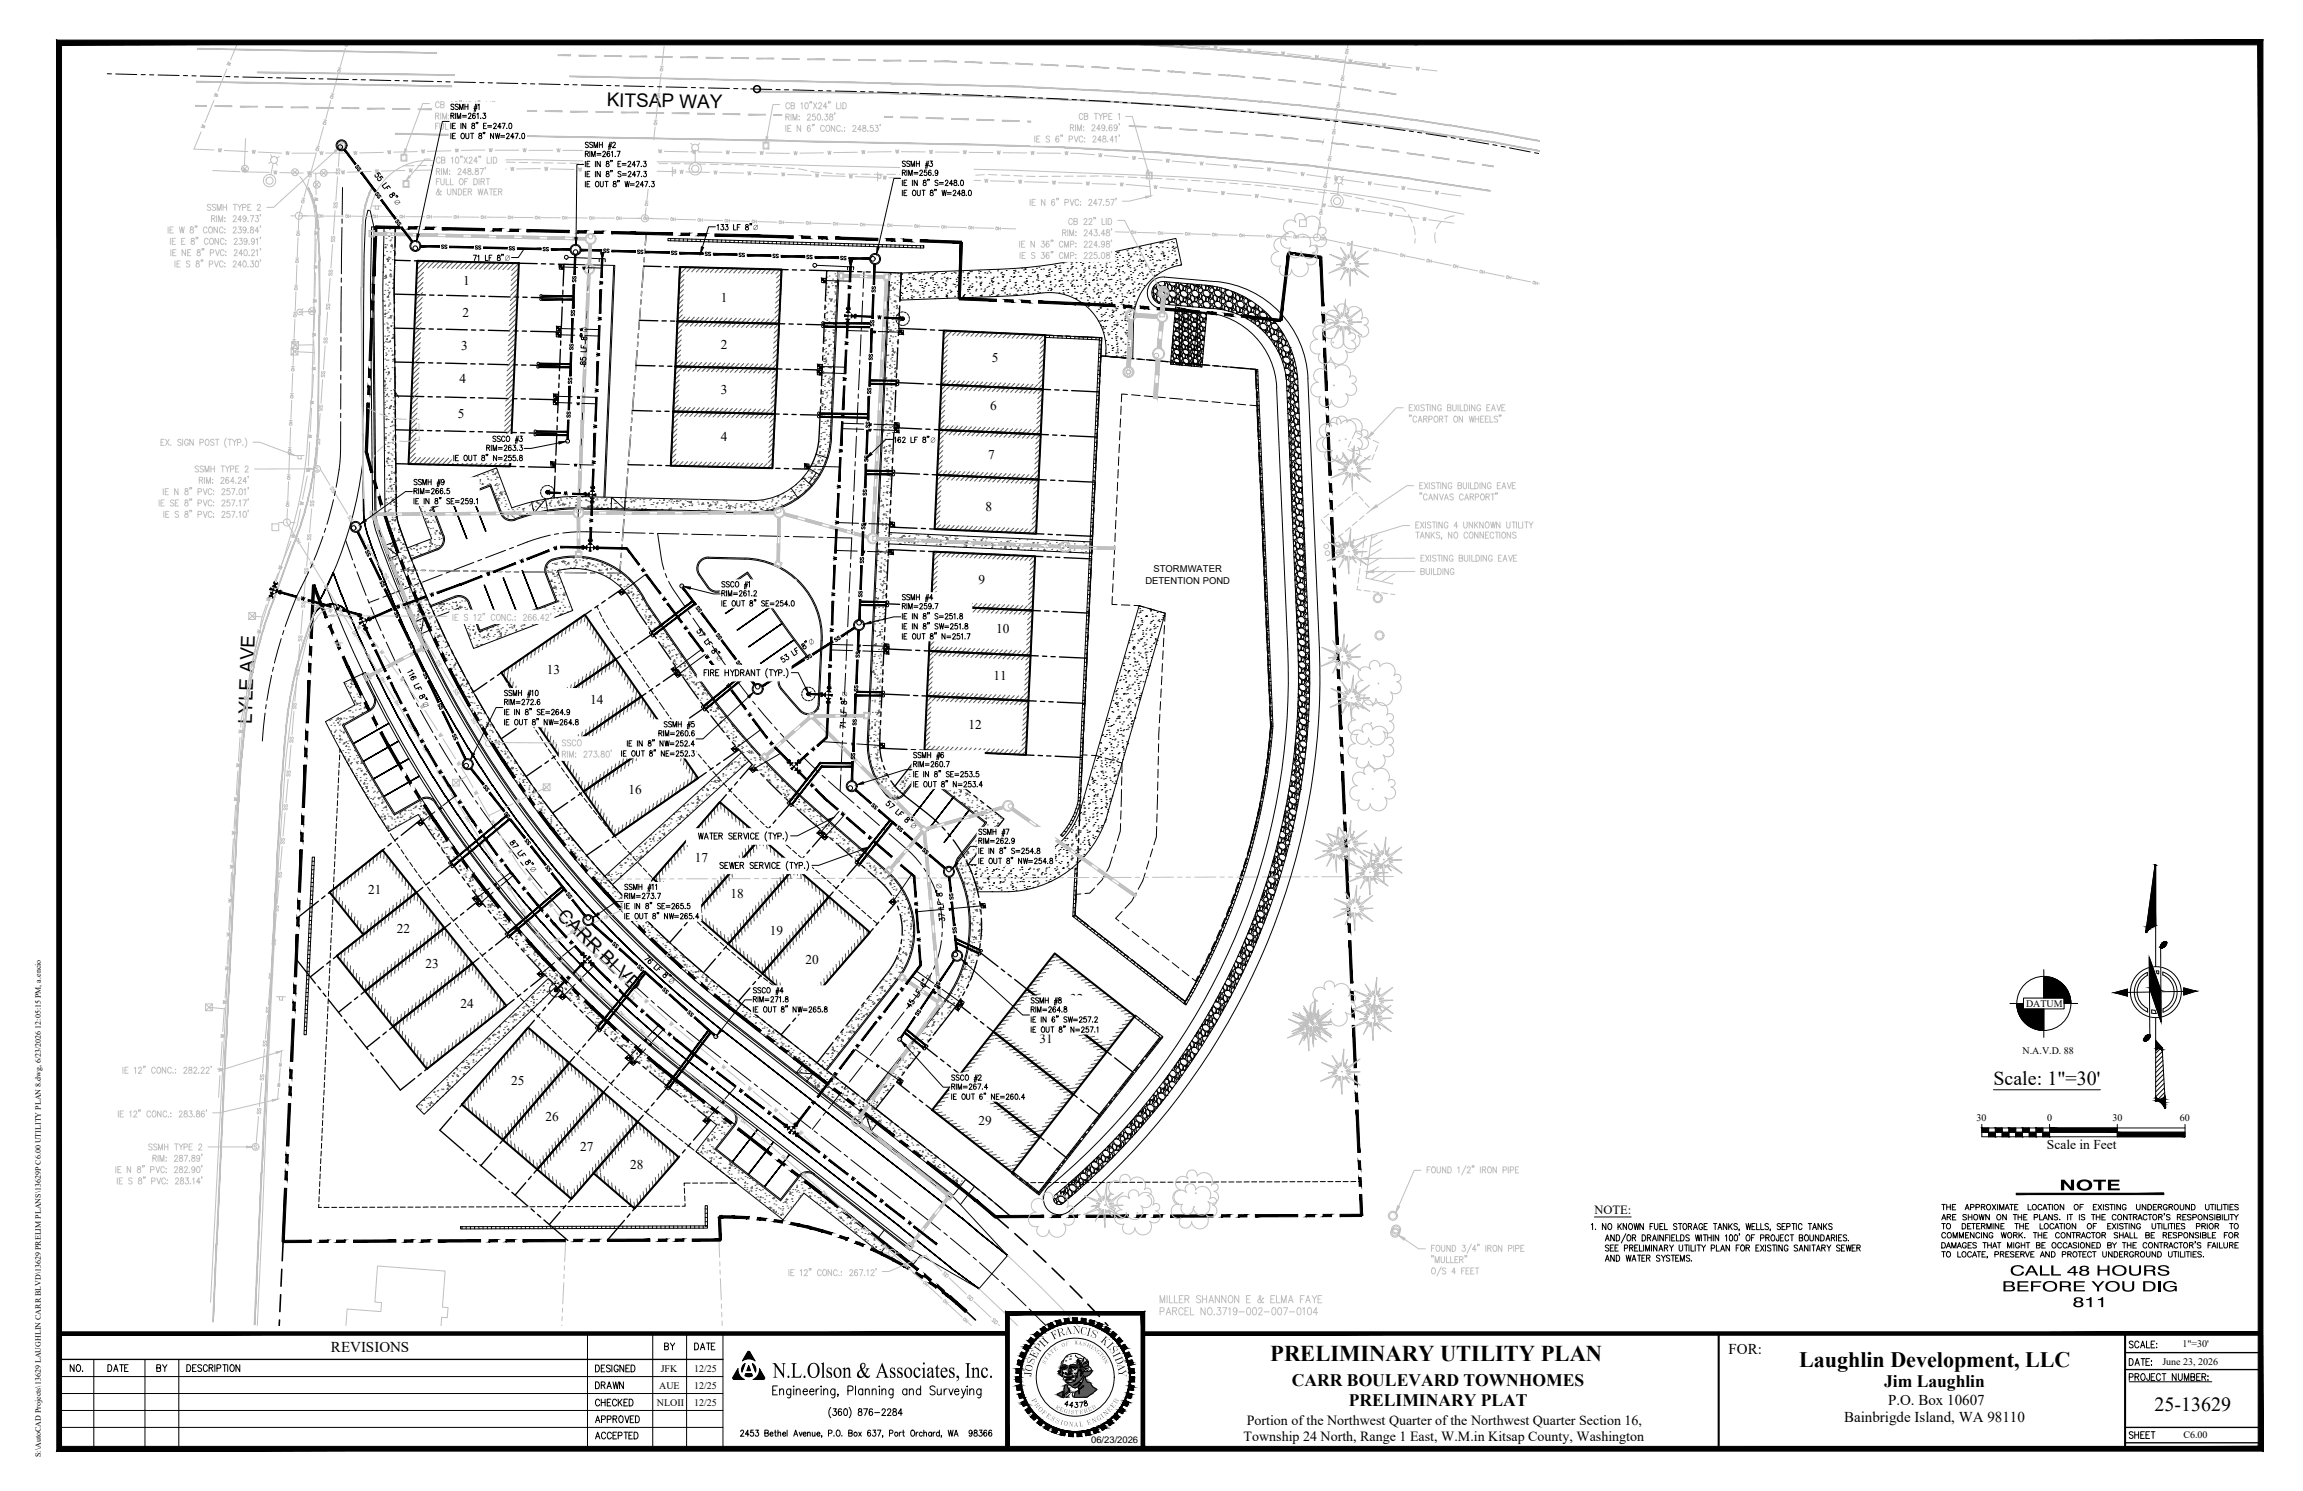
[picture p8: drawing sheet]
<svg xmlns="http://www.w3.org/2000/svg" width="864mm" height="559mm" viewBox="0 0 864 559" stroke-linecap="round" stroke-linejoin="round" font-family="sans-serif">
<defs><g id="words">
<text font-size="9.1" x="289.8" y="516.3">N.L.Olson &amp; Associates, Inc.</text>
<text font-size="8.8" x="122.1" y="234.9">IE S 12&quot; CONC.: 266.42'</text>
<text font-size="8.5" x="476.3" y="510.2">PRELIMINARY UTILITY PLAN</text>
<text font-size="8.4" fill="#c0c0c0" x="511.2" y="217.7">BUILDING</text>
<text font-size="8.3" x="674.6" y="512.4">Laughlin Development, LLC</text>
<g font-size="7.5">
<text x="747.5" y="406.8">Scale: 1&quot;=30'</text>
<text x="807.9" y="528.8">25-13629</text>
</g>
<g font-size="7.1">
<text x="227.5" y="39.9" transform="rotate(1 227.5 39.9)">KITSAP WAY</text>
<text x="94.4" y="271.5" transform="rotate(-88 94.4 271.5)">LYLE AVE</text>
<text x="208.6" y="343.5" transform="rotate(44 208.6 343.5)">CARR BLVD</text>
</g>
<g font-size="6.6">
<text x="772.2" y="446.1">NOTE</text>
<text x="484.5" y="519.6">CARR BOULEVARD TOWNHOMES</text>
<text x="706.5" y="519.9">Jim Laughlin</text>
<text x="505.8" y="527">PRELIMINARY PLAT</text>
</g>
<g font-size="6.3">
<text x="753.6" y="478.1">CALL 48 HOURS</text>
<text x="750.7" y="484">BEFORE YOU DIG</text>
<text x="777.2" y="489.9">811</text>
</g>
<g font-size="6.2">
<text x="25" y="515.4">NO.</text>
<text x="39.2" y="515.4">DATE</text>
<text x="57.5" y="515.4">BY</text>
<text x="797.3" y="540.5">SHEET</text>
</g>
<g font-size="5.7">
<text x="248" y="506.9">BY</text>
<text x="259.3" y="506.9">DATE</text>
<text x="222.2" y="515.4">DESIGNED</text>
<text x="797.3" y="512.9">DATE:</text>
<text x="222.2" y="521.8">DRAWN</text>
<text x="222.2" y="528.1">CHECKED</text>
<text x="222.2" y="534.5">APPROVED</text>
<text x="222.2" y="540.5">ACCEPTED</text>
</g>
<g font-size="5.6">
<text x="124.1" y="506.6">REVISIONS</text>
<text x="648.2" y="507.4">FOR:</text>
<text x="708" y="526.5">P.O. Box 10607</text>
<text x="691.5" y="532.9">Bainbrigde Island, WA 98110</text>
</g>
<g font-size="5.4">
<text x="394.9" y="502.2" transform="rotate(-28 394.9 502.2)">F</text>
<text x="396.8" y="501.1" transform="rotate(-17 396.8 501.1)">R</text>
<text x="399.5" y="500.3" transform="rotate(-10 399.5 500.3)">A</text>
<text x="402.1" y="499.8" transform="rotate(1 402.1 499.8)">N</text>
<text x="404.7" y="500" transform="rotate(8 404.7 500)">C</text>
<text x="407.1" y="500.4" transform="rotate(17 407.1 500.4)">I</text>
<text x="408.6" y="500.8" transform="rotate(22 408.6 500.8)">S</text>
<text x="412.4" y="502.6" transform="rotate(41 412.4 502.6)">K</text>
<text x="388.4" y="509.4" transform="rotate(-63 388.4 509.4)">E</text>
<text x="389.7" y="507" transform="rotate(-54 389.7 507)">P</text>
<text x="391.2" y="505.1" transform="rotate(-45 391.2 505.1)">H</text>
<text x="414.7" y="504.6" transform="rotate(47 414.7 504.6)">I</text>
<text x="415.6" y="505.6" transform="rotate(55 415.6 505.6)">S</text>
<text x="417.1" y="507.6" transform="rotate(63 417.1 507.6)">I</text>
<text x="417.9" y="509.1" transform="rotate(67 417.9 509.1)">D</text>
<text x="387" y="514.4" transform="rotate(-82 387 514.4)">O</text>
<text x="387.5" y="511.7" transform="rotate(-72 387.5 511.7)">S</text>
<text x="418.9" y="511.3" transform="rotate(80 418.9 511.3)">A</text>
<text x="419.4" y="513.3" transform="rotate(88 419.4 513.3)">Y</text>
<text x="386.9" y="516.1" transform="rotate(-88 386.9 516.1)">J</text>
</g>
<g font-size="5.3">
<text x="467.5" y="534">Portion of the Northwest Quarter of the Northwest Quarter Section 16,</text>
<text x="466.3" y="540">Township 24 North, Range 1 East, W.M.in Kitsap County, Washington</text>
</g>
<text font-size="5.1" x="767.6" y="430.7">Scale in Feet</text>
<g font-size="5">
<text x="173.7" y="106.8">1</text>
<text x="270.3" y="113.4">1</text>
<text x="173.4" y="118.7">2</text>
<text x="172.9" y="131.1">3</text>
<text x="270.3" y="131">2</text>
<text x="372" y="135.8">5</text>
<text x="172.3" y="143.7">4</text>
<text x="270.3" y="147.8">3</text>
<text x="371.3" y="153.5">6</text>
<text x="171.7" y="156.8">5</text>
<text x="270.3" y="165.4">4</text>
<text x="370.5" y="172.2">7</text>
<text x="369.6" y="191.6">8</text>
<text x="367" y="218.9">9</text>
<text x="373.5" y="237.4">10</text>
<text x="205.1" y="252.7">13</text>
<text x="372.6" y="254.8">11</text>
<text x="221.3" y="264">14</text>
<text x="363.2" y="273.2">12</text>
<text x="224.7" y="283.4">15</text>
<text x="235.7" y="297.5">16</text>
<text x="260.5" y="322.9">17</text>
<text x="138" y="335.2">21</text>
<text x="273.9" y="336.6">18</text>
<text x="148.8" y="349.8">22</text>
<text x="288.7" y="350.4">19</text>
<text x="159.5" y="362.9">23</text>
<text x="302" y="361.2">20</text>
<text x="172.7" y="378">24</text>
<text x="401.3" y="376.1">32</text>
<text x="389.8" y="390.9">31</text>
<text x="191.6" y="406.6">25</text>
<text x="204.6" y="420">26</text>
<text x="367" y="421.6">29</text>
<text x="217.6" y="431.2">27</text>
<text x="236.3" y="438.3">28</text>
</g>
<text font-size="4.7" x="597.9" y="455.1">NOTE:</text>
<g font-size="3.8">
<text x="147.6" y="75.6" transform="rotate(54 147.6 75.6)">∅</text>
<text x="282.4" y="86.2">∅</text>
<text x="189.4" y="97.7">∅</text>
<text x="220.2" y="124.5" transform="rotate(-88 220.2 124.5)">∅</text>
<text x="348.9" y="165.9">∅</text>
<text x="304" y="241.9" transform="rotate(-33 304 241.9)">∅</text>
<text x="268.4" y="246.5" transform="rotate(54 268.4 246.5)">∅</text>
<text x="158.4" y="263.6" transform="rotate(64 158.4 263.6)">∅</text>
<text x="317.6" y="261.1" transform="rotate(-88 317.6 261.1)">∅</text>
<text x="341.2" y="309.5" transform="rotate(41 341.2 309.5)">∅</text>
<text x="198.6" y="325.6" transform="rotate(53 198.6 325.6)">∅</text>
<text x="353.1" y="332.9" transform="rotate(-95 353.1 332.9)">∅</text>
<text x="250.5" y="367.7" transform="rotate(41 250.5 367.7)">∅</text>
<text x="348.4" y="367.7" transform="rotate(-55 348.4 367.7)">∅</text>
<text x="759.8" y="377.4">DATUM</text>
<text x="758.4" y="395.1">N.A.V.D. 88</text>
<text x="741.2" y="420.2">30</text>
<text x="767.6" y="420.2">0</text>
<text x="792.2" y="420.2">30</text>
<text x="817.4" y="420.2">60</text>
<text x="818.4" y="505">1&quot;=30'</text>
<text x="247.8" y="514.1">JFK</text>
<text x="260.3" y="514.1">12/25</text>
<text x="810.9" y="511.5">June 23, 2026</text>
<text x="247.2" y="520.4">AUE</text>
<text x="260.3" y="520.5">12/25</text>
<text x="246.3" y="526.8">NLOII</text>
<text x="260.3" y="526.9">12/25</text>
<text x="818.8" y="539.1">C6.00</text>
</g>
<g font-size="3.5">
<text x="432.6" y="214.5">STORMWATER</text>
<text x="429.5" y="218.8">DETENTION POND</text>
<text x="409.2" y="540.9">06/23/2026</text>
</g>
<g font-size="3.2">
<text x="386.7" y="524.7" transform="rotate(61 386.7 524.7)">P</text>
<text x="387.8" y="526.5" transform="rotate(55 387.8 526.5)">R</text>
<text x="418.7" y="526.3" transform="rotate(-59 418.7 526.3)">R</text>
<text x="389" y="528.1" transform="rotate(48 389 528.1)">O</text>
<text x="390.4" y="529.6" transform="rotate(42 390.4 529.6)">F</text>
<text x="392" y="530.9" transform="rotate(36 392 530.9)">E</text>
<text x="393.7" y="532.1" transform="rotate(30 393.7 532.1)">S</text>
<text x="395.6" y="533.1" transform="rotate(23 395.6 533.1)">S</text>
<text x="397.5" y="533.8" transform="rotate(17 397.5 533.8)">I</text>
<text x="409.8" y="533.5" transform="rotate(-23 409.8 533.5)">N</text>
<text x="413.4" y="531.6" transform="rotate(-34 413.4 531.6)">I</text>
<text x="414.5" y="530.8" transform="rotate(-39 414.5 530.8)">N</text>
<text x="416.1" y="529.5" transform="rotate(-46 416.1 529.5)">E</text>
<text x="398.6" y="534.1" transform="rotate(12 398.6 534.1)">O</text>
<text x="400.6" y="534.5" transform="rotate(7 400.6 534.5)">N</text>
<text x="402.7" y="534.7">A</text>
<text x="404.7" y="534.6" transform="rotate(-7 404.7 534.6)">L</text>
<text x="407.8" y="534.1" transform="rotate(-16 407.8 534.1)">E</text>
</g>
<text font-size="3" x="15.4" y="546.1" transform="rotate(-90 15.4 546.1)">S:\AutoCAD Projects\13629 LAUGHLIN CARR BLVD\13629 PRELIM PLANS\13629P C6.00 UTILITY PLAN 8.dwg, 6/23/2026 12:05:15 PM, a.encio</text>
<g font-size="2.7">
<text x="402.8" y="503.9" transform="rotate(2 402.8 503.9)">W</text>
<text x="392.6" y="510" transform="rotate(-56 392.6 510)">T</text>
<text x="394.5" y="507.5" transform="rotate(-42 394.5 507.5)">T</text>
<text x="395.6" y="506.5" transform="rotate(-33 395.6 506.5)">E</text>
<text x="398.3" y="505" transform="rotate(-20 398.3 505)">O</text>
<text x="399.7" y="504.4" transform="rotate(-13 399.7 504.4)">F</text>
<text x="405.8" y="504.2" transform="rotate(17 405.8 504.2)">S</text>
<text x="407.3" y="504.7" transform="rotate(25 407.3 504.7)">H</text>
<text x="408.9" y="505.3" transform="rotate(31 408.9 505.3)">I</text>
<text x="409.7" y="505.8" transform="rotate(35 409.7 505.8)">N</text>
<text x="412" y="507.7" transform="rotate(50 412 507.7)">T</text>
<text x="412.9" y="508.7" transform="rotate(55 412.9 508.7)">O</text>
<text x="391.9" y="511.4" transform="rotate(-64 391.9 511.4)">S</text>
<text x="395.6" y="527.8" transform="rotate(30 395.6 527.8)">R</text>
<text x="397.1" y="528.6" transform="rotate(23 397.1 528.6)">E</text>
<text x="400.4" y="529.8" transform="rotate(6 400.4 529.8)">I</text>
<text x="401.4" y="529.9" transform="rotate(4 401.4 529.9)">S</text>
<text x="403.2" y="530" transform="rotate(-2 403.2 530)">T</text>
<text x="404.9" y="529.9" transform="rotate(-10 404.9 529.9)">E</text>
<text x="406.6" y="529.6" transform="rotate(-17 406.6 529.6)">R</text>
<text x="408.3" y="529" transform="rotate(-25 408.3 529)">E</text>
</g>
</g></defs>
<!-- layer: 13629 SITE BASE 8|C-LOT-L -->
<g fill="none" stroke="#000" stroke-width=".51">
<path d="M148 97.5l5.8 .2M148 97.3v1.6M148.1 94.2l-.1 1.6M148.3 85.3l-.2 7.3M155.4 97.7h1.6M158.6 97.8h1.5M161.8 97.9l7.9 .1M171.3 98.1h1.5M174.5 98.2h1.5M177.6 98.3l7.9 .1M187.2 98.5h1.5M193.5 98.6l7.9 .2"/>
<path d="M203 98.8l1.6 .1M206.2 98.9l1.6 .1M209.4 99l5.8 .1M211.5 99.1l-.3 8M241.6 96.6l-.1 1.5M241.9 93.4l-.1 1.6M242.3 87.5l-.3 4.3M247.9 99.9l-6.5-.2-.7 8M249.5 99.9l1.6 .1M147.8 110.2l11.8 .3M147.9 115.4v1.6M147.9 118.6v1.5"/>
<path d="M148 100.5l-.1 13.3M161.1 110.6h1.6M164.3 110.7h1.6M167.5 110.7l7.9 .2M177 111h1.6M180.2 111h1.6M183.3 111.1l8 .2M192.9 111.3h1.6M196 111.4h1.7M199.2 111.5l11.7 .3M210.8 115.1l-.3 7.9M210.9 111.9v1.6"/>
<path d="M211.1 108.8l-.1 1.5M240.2 115.6l-.7 7.9M240.4 112.4l-.1 1.6M240.6 109.2l-.1 1.6M252.7 100l1.6 .1M254.2 117.5l-.4 7.9M254.3 114.3v1.6M254.5 111.1l-.1 1.6M255 100.1l-.4 9.5M255.9 100.1l7.9 .2M265.4 100.3l1.6 .1M268.6 100.4l1.5 .1"/>
<path d="M271.7 100.5l8 .2M281.3 100.8h1.5M284.4 100.8h1.6M287.6 100.9l7.9 .2M292.3 118.4l-.4 7.9M292.4 115.2v1.6M292.6 112.1l-.1 1.6M293.1 101l-.4 9.5M297.1 101.1l1.6 .1M300.3 101.2l1.6 .1M303.5 101.3l6.5 .1M309.3 117.6l-.1 1.5"/>
<path d="M309.4 114.4l-.1 1.6M310 101.4l-.5 11.4M310 101.4l10 .4M321.6 101.8l1.6 .1M324.8 101.9h1.5M328 102l9.9 .3-.2 4.4M337.4 114.6l-.4 8M337.5 111.5l-.1 1.5M337.7 108.3l-.1 1.6M147.9 121.8l.1 7.9M148 123l11.3 .2M148 134.5l.1 1.5"/>
<path d="M148 131.3v1.5M148.1 137.6l.1 7.9M148.1 135.7l11 .2M160.7 136h1.6M160.9 123.3h1.6M163.9 136.1h1.6M164.1 123.4h1.6M167 136.1l8 .2M167.3 123.4l7.9 .2M176.6 136.4h1.6M176.8 123.7h1.6M179.7 136.4h1.7"/>
<path d="M180 123.7h1.6M182.9 136.5l8 .2M183.1 123.8l8 .2M192.4 136.7h1.7M192.7 124h1.6M195.6 136.8h1.6M195.8 124.1h1.6M198.8 136.9l11.1 .2M199 124.2l11.4 .2M210.1 130.9l-.3 8M210.3 127.8l-.1 1.6M210.4 124.6v1.6"/>
<path d="M238.5 136.9l7.1 .2M238.9 131.4l-.6 7.9M239.2 128.2l-.1 1.6M239.4 125.1l-.1 1.5M239.8 120.1l6.9 .1M247.2 137.2h1.6M248.2 120.3h1.7M250.4 137.2l1.6 .1M251.4 120.3l1.6 .1M253.4 133.4l-.3 7.9M253.5 137.3l8 .2M253.6 130.2l-.1 1.5"/>
<path d="M253.7 127v1.6M254.6 120.4l8 .2M263.1 137.5l1.6 .1M264.1 120.7h1.6M266.2 137.6l1.6 .1M267.3 120.7l1.6 .1M269.4 137.7l8 .2M270.5 120.8l7.9 .2M278.9 138h1.6M280 121l1.6 .1M282.1 138h1.6M283.2 121.1l1.6 .1"/>
<path d="M285.3 138.1l7.9 .2M286.3 121.2l8 .2M291.5 134.3l-.3 7.9M291.7 131.1l-.1 1.6M291.8 127.9v1.6M294.8 138.3l1.6 .1M295.9 121.4l1.5 .1M298 138.4l1.6 .1M299 121.5h1.6M301.2 138.5l7.1 .2M302.2 121.6l6.9 .2M308.4 136.6l-.4 7.9"/>
<path d="M308.5 133.4v1.6M308.7 130.3l-.1 1.5M309.1 120.7l-.3 8M336.2 140l-.1 1.6M336.6 130.5l-.3 7.9M336.8 127.3l-.1 1.6M336.9 124.1v1.6M337 123.1l10.3 .4M348.9 123.6l1.6 .1M352 123.8h1.7M355.2 123.9l8 .4M364.7 124.3l1.7 .1"/>
<path d="M367.9 124.5l1.6 .1M371.1 124.6l7.9 .4M380.6 125.1h1.6M383.8 125.2l1.6 .1M387 125.4l7.9 .3M396.5 125.8l1.6 .1M399.6 125.9l1.6 .1M402.8 126.1l10.3 .5-.3 6.8M422 134.2l-9.2-.8-.3 7.8M423.6 134.3l1.6 .2M426.8 134.6l1.6 .1M429.9 134.8l8 .8"/>
<path d="M439.4 135.7l1.6 .1M442.6 136l1.6 .1M445.7 136.2l7.9 .7M455.3 137.1l1.5 .1M458.4 137.3l1.6 .2M461.6 137.6l9.2 .8 .3 7.4M148.2 147.2v1.5M148.2 148.4l10.7 .2M148.2 150.3v1.6M148.3 153.5v7.9M160.5 148.7h1.6M163.7 148.8h1.6"/>
<path d="M166.9 148.8l7.9 .2M176.4 149.1h1.6M179.5 149.1h1.6M182.7 149.2l8 .2M192.2 149.4h1.6M195.4 149.5h1.6M198.6 149.6l10.7 .2M208.9 159.5v1.6M209 156.3v1.6M209.5 146.8l-.4 7.9M209.6 143.6l-.1 1.6M209.7 140.5v1.6"/>
<path d="M236.7 159.9l-.1 1.6M236.9 156.7l-.1 1.6M237.2 153.8l7.4 .3M237.7 147.2l-.6 7.9M237.9 144.1l-.1 1.5M238.2 140.9l-.2 1.6M246.2 154.1h1.5M249.3 154.1l1.6 .1M252.3 158.7l-.1 1.6M252.5 154.2l7.9 .2M252.7 149.2l-.4 7.9M252.9 146l-.1 1.6"/>
<path d="M253 142.9l-.1 1.5M262 154.5h1.6M265.2 154.6h1.6M268.4 154.6l7.9 .2M277.9 154.9h1.6M281.1 154.9l1.6 .1M284.3 155l7.9 .2M290.4 159.6l-.1 1.6M290.8 150.1l-.4 8M291 146.9l-.1 1.6M291.1 143.8l-.1 1.6M293.8 155.2l1.6 .1"/>
<path d="M297 155.3l1.5 .1M300.1 155.4l7.4 .2M307.7 152.4l-.7 13.2a24.6 24.6 0 0 1-3.6 10.2l-6.1-.1M307.8 149.3v1.6M308 146.1l-.1 1.6M335.3 159v1.6M335.5 155.9l-.1 1.5M335.9 146.3l-.3 8M336 143.4l10.4 .4M336.1 143.2l-.1 1.5M347.9 143.9l1.6 .1M351.1 144.1h1.6"/>
<path d="M354.3 144.2l7.9 .4M363.8 144.7h1.6M367 144.8l1.6 .1M370.2 144.9l7.9 .4M379.7 145.4l1.6 .1M382.9 145.5l1.5 .1M386 145.7l8 .4M395.5 146.1l1.6 .1M398.7 146.3h1.6M401.9 146.4l10.3 .5M411.6 158.7v1.6M412.1 149.1l-.4 8"/>
<path d="M412.2 146v1.6M412.4 142.8l-.1 1.6M471.2 147.4l.1 1.6M471.3 150.6l.1 1.5M471.4 153.8l.4 7.9M148.3 161.1l10.4 .2M148.3 163v1.6M148.4 169.4l.1 7.9M148.4 166.2v1.6M148.4 173.8l10.1 .2M148.5 178.9v1.6M160.1 174.1h1.6"/>
<path d="M160.3 161.4h1.6M163.3 174.2h1.5M163.5 161.5h1.6M166.5 174.2l7.9 .2M166.7 161.5l7.9 .2M176 174.5h1.5M176.2 161.8h1.6M179.2 174.5h1.5M179.4 161.8h1.5M182.3 174.6l7.9 .2M182.5 161.9l8 .2M191.8 174.8h1.6"/>
<path d="M192 162.1h1.6M195 174.9h1.6M195.2 162.2h1.6M198.2 175l10 .2M198.4 162.3l10.4 .2M208.1 178.5l-.3 8.1M208.2 175.3v1.7M208.4 172.2l-.1 1.6M208.8 162.7l-.4 7.9M235.2 178.9l-.6 7.9M235.5 175.7l-.2 1.6M235.6 174.2l6.1 .1"/>
<path d="M235.7 172.6l-.1 1.5M236.5 163l-.7 7.9M243.3 174.3l1.6 .1M246.5 174.4l1.6 .1M249.7 174.5l7.9 .2M252 165.1l-.5 9.4M252.1 161.9v1.6M259.2 174.7l1.6 .1M262.4 174.8h1.5M265.6 174.9l7.9 .2M275.1 175.1l1.5 .1M278.3 175.2h1.5"/>
<path d="M281.4 175.3l7.9 .2M290.1 166l-.5 9.4M290.2 162.8v1.6M290.9 175.5l1.6 .1M294.1 175.6h1.6M334.5 178.1l-.4 7.9M334.5 177.2l10.3 .5M334.6 174.9l-.1 1.6M334.8 171.7l-.1 1.6M335.2 162.2l-.4 7.9M335.3 160.3l10.3 .5M346.4 177.8h1.6"/>
<path d="M347.2 160.8l1.5 .1M349.6 177.9l1.6 .1M350.4 161h1.5M352.7 178.1l8 .3M353.5 161.1l7.9 .4M362.2 178.5l1.7 .1M363.1 161.6h1.5M365.4 178.6l1.6 .1M366.2 161.7l1.6 .1M368.6 178.8l7.9 .4M369.4 161.8l7.9 .4M378.1 179.2l1.6 .1"/>
<path d="M378.9 162.3l1.6 .1M381.3 179.4l1.6 .1M382.1 162.4l1.6 .1M384.5 179.5l7.9 .4M385.2 162.6l7.9 .3M394 180h1.6M394.8 163l1.5 .1M397.9 163.2h1.6M401.1 163.3l10.3 .5M410.8 177.7l-.1 1.6M410.9 174.5l-.1 1.6M411.4 165l-.4 7.9"/>
<path d="M411.5 161.8l-.1 1.6M471.8 163.2l.1 1.6M472 166.4l.1 1.6M472.1 169.6l.3 7.9M472.5 179.1l.1 1.6M148.5 182.1v1.5M148.5 185.3a31.2 31.2 0 0 0 2.9 16.6l3.1 8.3M234 194.7l-.6 7.9M234.2 191.5l-.1 1.6M234.5 188.4l-.1 1.5M333.6 197.5l10.3 .5M333.7 193.9l-.3 7.9"/>
<path d="M333.9 190.8l-.1 1.5M334 187.6v1.5M345.5 198l1.5 .1M348.6 198.2l1.6 .1M351.8 198.3l7.9 .4M361.3 198.8h1.6M364.5 198.9l1.6 .1M367.7 199.1l7.9 .3M377.2 199.5l1.6 .1M380.4 199.6l1.5 .1M383.5 199.8l8 .4M397.1 180.1l1.6 .1"/>
<path d="M400.3 180.3l10.3 .4M409.9 196.7l-.4 8M410 193.5v1.7M410.2 190.4l-.1 1.6M410.6 180.9l-.3 7.9M472.7 182.3v1.6M472.8 185.5l.3 7.9M473.2 195l.1 1.6M473.3 198.2l.1 1.5M151.7 213.7h4.7M155.1 211.7l.6 1.5M156.3 214.7l.5 1.5"/>
<path d="M157.4 217.6l3.1 7.3M157.9 213.8h1.7M161.1 213.8l1.6 .1M164.3 213.9l8 .1M173.8 214h1.6M177 214l1.6 .1M180.2 214.1l7.9 .1M189.7 214.2h1.6M192.9 214.3h1.6M196 214.3l8 .2M205.6 214.5h1.6M208.7 214.5h1.7"/>
<path d="M211.9 214.6l8 .1M221.4 214.7h1.7M224.6 214.8h1.6M232.7 210.5l-.3 4.4-4.6-.1M233 207.3l-.1 1.7M233.3 204.2l-.2 1.6M332.6 219.3l-.1 1.6M333 209.8l-.3 7.9M333.2 206.6l-.1 1.6M333.2 206l10.3 .5M333.3 203.5l-.1 1.5M345.1 206.5l1.6 .1"/>
<path d="M348.2 206.7h1.6M351.4 206.8l7.9 .4M360.9 207.2l1.6 .1M364.1 207.4l1.6 .1M367.3 207.5l7.9 .4M376.8 208h1.6M380 208.1l1.6 .1M383.1 208.3l8 .3M392.6 208.7l1.7 .1M393 200.2l1.6 .1M395.8 208.8l1.6 .1M396.2 200.4h1.6"/>
<path d="M399 209l10.3 .4-.1 1.6M399.4 200.5l10.3 .5M409.2 212.6l-.4 7.9M409.4 206.2v1.6M473.5 201.3l.3 8M473.9 210.9v1.5M474 214l.1 1.6M474.1 217.2l.4 7.9M163.7 232.2l3.4 7.2M208.7 237.7l-6.5 4.6M213.9 234.1l-1.3 .9M221.7 228.7l-6.5 4.6"/>
<path d="M224.3 226.9l-1.2 .9M226.9 225.1l-1.3 .9M228.3 224.2l5-3.5 2.2 2.6 6.9 10.7M243.4 235.3l.9 1.3M244.8 237.4l-5.6 3.9M245.2 238l.9 1.3M331.7 238.3l-.1 1.6M331.9 235.2l-.1 1.5M332.2 226.3l10.4 .4M332.3 225.6l-.4 8M332.4 222.5v1.6M344.1 226.8l1.6 .1"/>
<path d="M347.3 226.9l1.6 .1M350.5 227.1l7.9 .4M360 227.5l1.6 .1M363.2 227.7l1.5 .1M366.4 227.8l7.9 .4M375.9 228.3h1.5M379 228.4l1.6 .1M382.2 228.6l7.9 .3M391.7 229l1.6 .1M394.9 229.2h1.6M398.1 229.3l10.2 .5M408 238l-.1 1.6"/>
<path d="M408.4 228.4l-.3 8M408.6 225.3l-.1 1.6M408.7 222.1l-.1 1.6M474.6 226.7v1.6M474.7 229.9l.1 1.6M474.8 233l.3 8M167.8 240.8l.7 1.4M169.2 243.6l.7 1.5M170.6 246.5l3.7 7M175.1 254.9l.8 1.4M176.6 257.7l.8 1.4M182.6 255.9l-5.1 3.5"/>
<path d="M185.2 254l-1.3 .9M187.8 252.2l-1.3 1M195.6 246.8l-6.5 4.5M198.2 245l-1.3 .9M200.9 243.2l-1.3 .9M219.6 254.9l-6.5 4.5M222.2 253.1l-1.3 .9M224.8 251.3l-1.2 .9M232.7 245.9l-6.6 4.5M235.3 244.1l-1.3 .8M237.9 242.2l-1.3 1M242.2 259.9l-6.6 4.5"/>
<path d="M244.8 258.1l-1.3 .9M247 240.6l4.5 6.5M247.4 256.3l-1.3 .9M252.4 248.4l.9 1.3M254.2 251l.9 1.3M254.5 251.4l-5.8 4M256 253.6l5.9 8.3M330.8 257.3l-.3 8M331 254.2l-.1 1.6M331.1 251l-.1 1.6M331.5 243.2l10.3 .5M331.6 241.5l-.4 7.9"/>
<path d="M343.4 243.7l1.5 .1M346.5 243.9l1.6 .1M349.7 244l7.9 .4M359.2 244.5h1.6M362.4 244.6l1.6 .1M365.5 244.8l8 .3M375.1 245.2l1.6 .1M378.2 245.3l1.7 .1M381.4 245.5l7.9 .3M390.9 245.9l1.6 .1M394.1 246.1h1.6M397.3 246.2l10.3 .5"/>
<path d="M407.1 257l-.1 1.6M407.2 253.8v1.6M407.7 244.3l-.4 7.9M407.8 241.1v1.6M475.2 242.6l.1 1.5M475.4 245.7v1.6M475.5 248.9l.3 7.9M475.9 258.4l.1 1.6M178.1 260.5l4 6.8M182.9 268.7l.8 1.3M184.6 271.4l.8 1.4M186.2 274.2l4.3 6.6"/>
<path d="M193.5 273l-5.6 3.9M196.1 271.2l-1.3 .9M198.8 269.4l-1.4 .9M206.6 263.9l-6.5 4.6M209.2 262.1l-1.3 1M211.8 260.4l-1.3 .8M216.1 278l-6.6 4.5M218.7 276.2l-1.3 .9M221.3 274.4l-1.3 .9M229.1 268.9l-6.5 4.5M231.7 267.1l-1.3 .9M234.4 265.3l-1.4 .9"/>
<path d="M244.2 279.1l-1.3 .9M252.1 273.6l-6.6 4.6M254.6 271.8l-1.2 1M257.3 270l-1.4 .9M262.8 263.2l1 1.3M264.2 265.2l-5.6 3.9M264.7 265.8l1 1.2M266.6 268.3l5 6.2M272.6 275.7l1 1.2M274.6 278.1l1.1 1.3M330.1 273.2a32.4 32.4 0 0 0 .7 12.3M330.2 270v1.6"/>
<path d="M330.4 266.9l-.1 1.6M330.7 260.1l10.3 .5M342.6 260.6l1.6 .1M345.7 260.8l1.6 .1M348.9 260.9l8 .4M358.4 261.4l1.6 .1M361.6 261.5l1.6 .1M364.8 261.7l7.9 .3M374.3 262.1l1.6 .1M377.5 262.3h1.6M380.7 262.4l7.9 .4M390.1 262.8l1.7 .1"/>
<path d="M393.3 263l1.6 .1M396.5 263.1l10.3 .5M406.2 276l-.8 17.7M406.4 272.8l-.1 1.6M406.5 269.7l-.1 1.6M407 260.2l-.4 7.9M476 261.6l.1 1.6M476.2 264.8l.3 7.4-1.1 10.8M191.3 282.2l.9 1.3M193.1 284.8l.8 1.3M194.8 287.5l4.5 6.5M200.3 295.3l.9 1.3"/>
<path d="M202.1 297.9l1 1.2M203 287l-5.7 4M205.7 285.2l-1.4 .9M208.2 283.4l-1.3 .9M215.5 299l-1.3 .9M218.1 297.1l-1.3 1M225.9 291.7l-6.5 4.5M228.6 289.9l-1.4 .9M231.2 288.1l-1.3 .9M239 282.7l-6.5 4.5M241.6 280.9l-1.3 .9M251.8 298.5l-6.5 4.6"/>
<path d="M254.4 296.8l-1.3 .8M257 294.9l-1.3 .9M264.8 289.5l-6.5 4.5M267.5 287.7l-1.4 .9M270 285.9l-1.3 .9M272.4 297.8l-5.2 6M274.4 295.4l-1 1.2M276.5 293l-1 1.2M276.7 280.5l5.3 6M277.1 281l-5.7 4M282.1 286.6l-4.6 5.2M283.1 287.6l1.1 1.2"/>
<path d="M285.3 289.9l1.1 1.2M287.5 292.2l5.6 5.6M294.3 298.9l1.1 1.1M329.9 280.4l10.2 .5M331.3 287l.6 1.4M332.5 289.9l.7 1.4M334.1 292.7a24.8 24.8 0 0 0 5.3 5.7l8.4 6.5 4.4 3.9M341.7 281h1.6M344.9 281.1l1.6 .1M348.1 281.2l7.9 .4M351.4 287.4l-6.3-5-9.5 12.2M352.6 288.3l1.3 1"/>
<path d="M355.1 290.3l1.3 1M357.6 281.7l1.6 .1M357.7 292.2l6.2 4.9M360.8 281.8l1.5 .1M363.9 282l8 .3M365.2 298.1l1.2 1M373.5 282.4l1.5 .1M376.6 282.6h1.6M379.8 282.7l7.9 .4M389.3 283.1l1.6 .1M392.5 283.3h1.6M395.6 283.4l10.3 .5"/>
<path d="M405.2 298.4l-.1 1.6M405.3 295.2v1.6M474.3 290.8l-1.3 7.9M474.8 287.7l-.2 1.6M475.2 284.5l-.2 1.6M144.2 318l-6.2 5M146.7 316l-1.2 1M149.2 314.1l-1.2 .9M157.9 306.8l5.2 7.7M158 307l-7.5 6.1M164 315.8l.9 1.3M165.8 318.4l.9 1.3"/>
<path d="M204 300.4l4.8 6.3M209.8 308l.9 1.2M211.7 310.5l1 1.2M212.9 300.8l-5.7 3.9M213.7 313l5 6.2M225.7 316.7l-5.7 3.9M228.3 314.8l-1.3 .9M230.9 313l-1.3 .9M238.8 307.6l-6.6 4.5M241.3 305.8l-1.3 .9M244 304l-1.3 .9M253.6 319.4l-1 1.2"/>
<path d="M255.7 317l-1 1.2M262 309.8l-5.2 6M264 307.4l-1 1.2M266.1 305l-1 1.2M280.6 319.4l-1.1 1.1M286.8 312.2l-5.2 5.9M288.9 309.8l-1 1.1M291 307.3l-1.1 1.3M296.5 301l-4.5 5.2M296.6 301.1l1.1 1M298.9 303.2l8.7 7.6M303.6 318.6l-1 1.2"/>
<path d="M308.7 311.9l1.3 1M309.2 312.2l-4.5 5.2M311.1 313.9l1.2 1.1M313.6 316l5.9 5.2M353.3 309.9l1.1 1.2M355.4 312.3l1 1.2M357.4 314.7l4.3 6.7M367.3 318.6l-4.2 5.5M367.7 300.1l1.2 .9M369.3 316.1l-1 1.3M370.2 302l6.3 5-4.3 5.4M371.2 313.6l-1 1.3"/>
<path d="M404.3 317.5l-.3 7.9M404.5 314.3l-.1 1.5M404.6 311.1l-.1 1.6M405 301.6l-.3 7.9M468.3 318.7l-.4 1.6M469.1 315.7l-.4 1.5M471.4 306.4l-1.8 7.8M472.1 303.3l-.4 1.6M472.7 300.2l-.3 1.6M119.4 337.8l-7.6 6M121.9 335.8l-1.3 1M124.3 333.8l-1.2 1"/>
<path d="M131.8 327.9l-6.2 4.9M134.3 325.9l-1.2 1M136.8 323.9l-1.2 1M151.1 338.5l-1.2 1M158.5 332.6l-6.2 4.9M161 330.6l-1.2 1M163.5 328.6l-1.2 1M167.6 321l4.7 6.4M169.6 323.8l-4.8 3.9M173.3 328.6l.9 1.3M175.2 331.2l1 1.2M177.2 333.7l4.9 6.2"/>
<path d="M179.9 337.2l-4.7 3.8M219.8 320.3l1 1.3M221.8 322.7l1 1.3M223.9 325.2l5.3 5.9M230.3 332.2l1.1 1.2M232.4 334.6l1.1 1.1M234.6 336.9l5.5 5.7M241.1 333.8l-4.5 5.2M243.2 331.4l-1 1.2M245.3 329l-1 1.2M251.5 321.8l-5.2 6M266 336.1l-5.2 6"/>
<path d="M268.1 333.8l-1.1 1.1M270.2 331.3l-1.1 1.2M276.4 324.1l-5.2 6.1M278.5 321.7l-1 1.3M289.1 335.4l-5.2 6M291.2 333l-1.1 1.2M293.2 330.6l-1 1.2M299.5 323.4l-5.2 6M301.5 321l-1 1.2M312.4 334.3l-5.2 6M314.5 331.9l-1 1.2M316.6 329.5l-1 1.2"/>
<path d="M320.8 322.2l1.1 1.1-4.3 5M323.1 324.3l1.3 1.1M325.5 326.4a36.8 36.8 0 0 1 8.8 9M335.2 336.8l.7 1.4M336 338.2l-3.3 3.8M336.6 339.6l.5 1.5M362.4 322.8l.7 1.5M363.8 325.7l.6 1.5M365 328.7l2.1 7.6M367.3 337.9l.3 1.5M403.6 333.3l-.5 9.7 5.1 4M403.7 330.1v1.6"/>
<path d="M403.9 326.9l-.1 1.6M462.5 336.9l-2.8 7.4M463.5 333.9l-.5 1.5M464.6 330.9l-.5 1.5M467.4 321.8l-2.3 7.6M111.1 359.5l7.1 9M126.2 358.3l-1.2 1M133.7 352.3l-6.2 5M136.2 350.4l-1.3 1M138.6 348.4l-1.2 1M146.1 342.5l-6.2 4.9M148.6 340.5l-1.2 1"/>
<path d="M156.5 355.9l-6.2 4.9M159 353.9l-1.2 .9M161.5 351.9l-1.2 .9M169 345.9l-6.3 5M171.4 344l-1.2 1M173.9 342l-1.2 1M179.6 359.1l-6.2 4.9M182.1 357.1l-1.3 1M183.1 341.1l1 1.2M184.6 355.1l-1.3 1.1M185.1 343.6l1 1.2M187.2 346l5.1 6"/>
<path d="M190.7 350.3l-4.9 3.9M193.3 353.2l1.1 1.3M195.5 355.6l1 1.2M197.6 358l5.3 5.8M241.3 343.7l1.1 1.1M243.5 345.9l1.1 1.1M245.7 348.2l5.8 5.5M252.7 354.7l1.2 1.1M255 356.8l1.2 1.1M255.6 348.1l-4.5 5.2M257.4 359l6 5.2M257.7 345.7l-1.1 1.2"/>
<path d="M259.8 343.3l-1.1 1.3M268.3 359.4l-4.5 5.2M270.3 357l-1 1.2M272.4 354.6l-1 1.2M278.7 347.4l-5.2 6M280.8 345l-1.1 1.2M282.8 342.6l-1 1.2M291.6 358.3l-5.2 6M293.7 355.9l-1 1.2M295.8 353.5l-1 1.2M302 346.3l-5.2 6M304.1 343.9l-1 1.2"/>
<path d="M306.2 341.5l-1.1 1.2M319.1 357.6l-1 1.2M321.2 355.2l-1 1.2M327.4 348l-5.2 6M329.5 345.6l-1 1.2M331.6 343.2l-1.1 1.2M336.5 358.2l-.4 1a52.1 52.1 0 0 1-9 12.7M337.5 342.6l.8 4.9v3M337.5 355.2l-.4 1.5M338.1 352.1l-.2 1.6M366.4 359.9l-2.6 7.5M367.1 356.8l-.3 1.6"/>
<path d="M367.1 356.7l7.1 5.5M367.6 353.7l-.2 1.6M367.8 341l.1 1.6M368 344.2l-.2 7.9M409.4 348l1.3 1M411.9 349.9l1.3 1M414.4 351.9l6.3 4.9M421.9 357.8l1.3 .9M424.4 359.7l1.3 1M456.6 351.6l-3.3 7.2M457.8 348.7l-.6 1.4M459.1 345.7l-.7 1.5"/>
<path d="M119.3 369.7l.9 1.3M121.2 372.2l1 1.3M121.3 362.2l-4.9 3.9M123.2 374.7l4.9 6.2M123.7 360.3l-1.2 1M131.7 375.6l-4.8 3.8M134.2 373.6l-1.3 1M136.7 371.6l-1.3 1M144.1 365.7l-6.2 5M146.6 363.7l-1.3 1M149.1 361.8l-1.3 1M154.8 378.9l-6.3 4.9"/>
<path d="M157.3 376.9l-1.3 1M159.8 374.9l-1.3 1M167.2 369l-6.2 4.9M169.7 367l-1.3 1M172.2 365l-1.3 1M192.8 374.6l-6.2 4.9M195.3 372.6l-1.3 1M197.7 370.6l-1.2 1M202.5 379.9l-1 1.2M204 365l1.1 1.1M204.4 365.4l-5.4 4.3M204.6 377.5l-1.1 1.3"/>
<path d="M206.2 367.3l1.1 1.1M208.4 369.6l5.6 5.6M210 371.2l-4.4 5.1M215.2 376.3l1.1 1.1M217.5 378.5l1.1 1.1M264.6 365.2l1.2 1.1M267 367.3l1.2 1M269.5 369.3l14.9 11.8M281.2 370.3l-4.3 5M283.3 367.9l-1 1.2M285.4 365.5l-1 1.2M300.4 379.2l-1.1 1.2"/>
<path d="M306.6 372l-5.2 6M308.7 369.6l-1 1.2M310.8 367.2l-1 1.2M317 360l-5.2 6M322.2 378.2l-5 6.3M324.1 375.7l-1 1.2M326.1 373.2l-1 1.2M359.1 376.1l4.8 3.8M360.2 374.4l-3.4 4.9-6.9 8.7M361.8 371.7l-.8 1.4M363.2 368.9l-.7 1.4M375.5 363.2l1.2 1"/>
<path d="M378 365.1l1.2 1M380.5 367.1l6.2 4.9M388 373l1.2 .9M390.5 374.9l1.2 1M393 376.9l6.2 4.9M426.9 361.7l6.3 4.9M434.4 367.5l1.3 1.1M436.9 369.5l1.3 1M449.7 365.9l-5.2 9.5-5.1-3.9M451.1 363.1l-.7 1.4M452.5 360.2l-.6 1.5M129.1 382.1l1 1.3"/>
<path d="M131.1 384.6l1 1.3M133.1 387.1l4.9 6.2M139 394.6l1 1.2M141 397.1l1 1.2M142.4 388.7l-4.9 3.9M143 399.5l7.1 9.1 5.4-4.4M144.8 386.8l-1.2 1M147.3 384.8l-1.2 1M167.9 394.4l-6.2 4.9M170.4 392.4l-1.2 1M172.9 390.4l-1.2 1M180.3 384.5l-6.1 4.9"/>
<path d="M182.8 382.5l-1.2 1M185.3 380.5l-1.2 1M190.1 394.4l-5.2 6M192.2 392l-1.1 1.2M194.2 389.6l-1 1.2M200.4 382.4l-5.2 6M215.4 396l-5.1 6.1M217.5 393.7l-1 1.1M219.6 391.2l-1.1 1.2M219.8 380.7l5.8 5.4M224.7 385.3l-4.1 4.7M226.7 387.2l1.2 1"/>
<path d="M229.1 389.3l1.2 1.1M231.4 391.4l6 5.2M237.4 396.5l-4 4.7M238.7 397.7l1.2 1M241.1 399.7l1.2 1M285.6 382.1l1.3 1M288.1 384l1.2 1M290.6 386l6.2 4.9M296.2 384l-3.3 3.8M298.1 391.9l1.2 1M298.3 381.6l-1 1.2M300.6 393.8l1.2 1"/>
<path d="M303.1 395.8l6.3 4.9M312.4 390.7l-6 7.6M314.3 388.2l-.9 1.3M316.3 385.7l-1 1.3M345.1 394.3l-5 6.2M346.7 392.2l4.8 3.8M347 391.8l-1 1.2M349 389.3l-1 1.2M352.7 397l1.2 .9M355.2 398.9l1.2 1M365.2 380.9l1.2 1M367.7 382.9l1.2 .9"/>
<path d="M370.2 384.9l6.2 4.8M377.7 390.7l1.2 1M380.2 392.6l1.2 1.1M382.7 394.6l6.3 4.9M400.5 382.7l1.2 1M403 384.7l1.2 1M405.5 386.6l6.2 4.9M413 392.5l1.2 1M415.5 394.5l1.2 .9M418 396.5l7.1 5.5M426.8 399.8l-1.1 1.3M428.7 397.3l-1 1.3"/>
<path d="M435.5 388.7l-5.8 7.4M158 402.3l-1.2 1M160.5 400.3l-1.2 1M169.3 418.5l-4.4 5.1 9 7.7M171.4 416.1l-1 1.1M173.5 413.6l-1 1.2M179.7 406.4l-5.2 6M181.8 404l-1 1.2M183.9 401.6l-1.1 1.2M196.8 417.7l-1.1 1.2M198.9 415.3l-1.1 1.2M205.1 408.1l-5.2 6"/>
<path d="M207.1 405.7l-1 1.2M209.2 403.3l-1 1.2M217.8 419.2l-5.1 6M219.9 416.8l-1 1.2M222 414.4l-1.1 1.2M228.2 407.2l-5.2 6M230.3 404.8l-1.1 1.2M232.3 402.4l-1 1.2M241.2 418l-5.2 6.1M243.2 415.7l-1 1.2M243.5 401.7l12 9.5M245.3 413.3l-1 1.1"/>
<path d="M250.4 407.2l-4.1 4.8M256.8 412.2l1.3 1M259.3 414.2l1.3 1M261.8 416.1l4.7 3.7-6.4 7.5M310.6 401.7l1.3 .9M313.1 403.6l1.3 1M315.6 405.6l6.3 4.9M323.1 411.4l1.3 1M325.6 413.4l1.3 1M328.1 415.3l6.2 4.9M335.2 406.8l-6.8 8.7M336.2 405.6l4.8 3.7"/>
<path d="M337.2 404.3l-.9 1.2M339.2 401.8l-1 1.2M342.3 410.3l1.2 1M344.8 412.2l1.2 1M347.3 414.2l6.2 4.9M357.7 400.9l6.2 4.9M365.2 406.7l1.2 1M367.7 408.7l1.2 1M370.2 410.6l6.3 4.9M377.7 416.5l1.3 1M380.2 418.5l1.3 .9M390.2 400.5l1.3 .9"/>
<path d="M392.7 402.5l1.3 .9M395.2 404.4l6.2 4.9M402.7 410.3l1.2 1M405.2 412.2l1.2 1M407.7 414.2l4.8 3.8M415 414.9l-4.9 6.2M416.9 412.4l-.9 1.2M418.9 409.9l-1 1.2M424.8 402.3l-4.9 6.3M175.1 432.4l1.2 1M177.5 434.4l1.2 1M179.9 436.5l6 5.2"/>
<path d="M184.4 432.1l-4.1 4.7M186.4 429.7l-1 1.3M188.5 427.4l-1 1.1M194.7 420.1l-5.1 6M201.3 438.5l-1.1 1.2M207.5 431.2l-5.2 6.1M209.5 428.8l-1 1.3M211.6 426.4l-1 1.3M222.5 439.7l-1 1.2M224.6 437.3l-1 1.2M230.8 430.1l-5.2 6M232.9 427.7l-1 1.2"/>
<path d="M234.9 425.3l-1 1.2M254.8 433.3l-5.1 6M256.9 430.9l-1 1.2M259 428.5l-1 1.2M335.6 421.2l1.2 1M338.1 423.2l1.3 .9M340.6 425.1l6.3 4.9M348.1 431l1.3 1M350.6 432.9l1.3 1M353.1 434.9l14 11M354.8 420.1l1.2 .9M357.3 422l1.2 1"/>
<path d="M359.7 424l6.3 4.9M367.3 429.9l1.2 .9M369.8 431.8l1.2 1M372.3 433.7l6.2 5M379.8 439.6l1.2 1M382.7 420.5l6.3 4.8M390.2 426.3l1.3 1M392.7 428.2l1.3 1.1M395.2 430.2l4.8 3.8M395.4 439.8l-5.8 7.5-4.8-3.7M397.4 437.3l-1 1.3M399.3 434.8l-.9 1.3"/>
<path d="M405.2 427.4l-4.9 6.2M407.2 424.9l-1 1.2M409.1 422.4l-1 1.2M187.1 442.7l1.2 1M189.5 444.8l1.3 1M191.9 446.9l6.1 5.1M197.1 443.3l-3.9 4.6M199.2 453.1l1.2 1M199.2 440.9l-1 1.2M201.5 455.1l1.3 1.1M204 457.2l8.9 7.7M210.1 454.2l-4.1 4.7"/>
<path d="M212.2 451.7l-1 1.3M214.2 449.4l-1 1.2M220.5 442.1l-5.2 6M234.1 457.4l-6.4 7.5M236.2 455l-1 1.2M238.3 452.6l-1.1 1.2M244.5 445.3l-5.2 6.1M246.6 442.9l-1.1 1.3M248.7 440.5l-1.1 1.2M368.3 446.9l1.2 1M370.8 448.9l1.2 1.1M373.2 451l5.9 4.9"/>
<path d="M382.3 441.6l1.2 1"/>
</g>
<!-- layer: 13629 SITE BASE 8|C-WALL-RETAINING -->
<g fill="none" stroke="#000" stroke-width=".37">
<path d="M250.5 89.4l95.9 2.7v.9l-96-2.8zM251.5 89.4v.9M253.1 89.5v.8M254.7 89.5l-.1 .8M256.3 89.5l-.1 .9M257.9 89.6l-.1 .8M259.5 89.6l-.1 .9M261 89.7v.8M262.6 89.7v.9M264.2 89.8v.8M265.8 89.8v.9M267.4 89.9l-.1 .8"/>
<path d="M269 89.9l-.1 .9M270.6 90l-.1 .8M272.2 90l-.1 .8M273.7 90v.9M275.3 90.1v.8M276.9 90.1v.9M278.5 90.2v.8M280.1 90.2l-.1 .9M281.7 90.3l-.1 .8M283.3 90.3l-.1 .9M284.9 90.3l-.1 .9M286.4 90.4v.9"/>
<path d="M288 90.5v.8M289.6 90.5v.9M291.2 90.6v.8M292.8 90.6l-.1 .8M294.4 90.6l-.1 .9M296 90.7l-.1 .8M297.6 90.7l-.1 .9M299.1 90.8v.8M300.7 90.8v.9M302.3 90.8v.9M303.9 90.9v.9M305.5 90.9l-.1 .9"/>
<path d="M307.1 91l-.1 .9M308.7 91l-.1 .9M310.3 91.1l-.1 .8M311.8 91.1v.9M313.4 91.2v.8M315 91.2v.9M316.6 91.3v.8M318.2 91.3l-.1 .9M319.8 91.4l-.1 .8M321.4 91.4l-.1 .8M323 91.4l-.1 .9M324.5 91.5v.9"/>
<path d="M326.1 91.5v.9M327.7 91.6v.9M329.3 91.6v.9M330.9 91.7l-.1 .8M332.5 91.7l-.1 .9M334.1 91.7l-.1 .9M335.7 91.8l-.1 .9M337.2 91.9v.8M338.8 91.9v.9M340.4 91.9v.9M342 92v.8M343.6 92l-.1 .9"/>
<path d="M345.2 92.1l-.1 .9M392 125.6l20.3 .9-.1 .9-20.3-1zM392 125.6l-.1 .8M393.6 125.7l-.1 .8M395.1 125.7v.9M396.7 125.8v.9M398.3 125.9v.8M399.9 126v.8M401.5 126l-.1 .9M403.1 126.1l-.1 .9M404.7 126.2l-.1 .8M406.2 126.3v.8"/>
<path d="M407.8 126.3v.9M409.4 126.4v.9M411 126.5v.8M411.7 138.8h.8M411.8 137.2h.8M411.9 135.6h.8M411.9 134h.9M412 132.4l.8 .1M412.1 130.9h.8M412.2 129.2l.8 .1M412.2 127.7h.8M412.3 126.5l.8 .1-8 173.6-.8-.1z"/>
<path d="M470.8 138.4v.9v-.9M470.8 138.4l.8 .1 5.8 133.7h-.9zM470.8 139.2l.9 .1M410.8 159.4h.8M410.8 157.8h.9M410.9 156.2l.8 .1M411 154.6h.8M411.1 153l.8 .1M411.1 151.5h.9M411.2 149.9h.8M411.3 148.3h.8M411.4 146.7h.8"/>
<path d="M411.4 145.1l.8 .1M411.5 143.5l.8 .1M411.6 141.9l.8 .1M411.6 140.3l.9 .1M470.9 140.8l.8 .1M471 142.4l.8 .1M471 144l.9 .1M471.1 145.6h.8M471.2 147.2h.8M471.2 148.8h.9M471.3 150.4h.8M471.4 152h.8"/>
<path d="M471.4 153.5l.9 .1M471.5 155.2h.9M471.6 156.8h.8M471.6 158.3l.9 .1M471.7 159.9h.9M409.9 178.4h.8M410 176.8l.8 .1M410 175.3h.9M410.1 173.7h.8M410.2 172.1h.8M410.3 170.5h.8M410.3 168.9l.9 .1"/>
<path d="M410.4 167.3h.8M410.5 165.7l.8 .1M410.5 164.1l.9 .1M410.6 162.6h.9M410.7 161h.8M471.8 161.5h.8M471.8 163.1l.9 .1M471.9 164.7h.8M472 166.3h.8M472.1 167.9h.8M472.1 169.5h.8M472.2 171.1h.8"/>
<path d="M472.2 172.6l.9 .1M472.3 174.2l.9 .1M472.4 175.9h.8M472.4 177.4l.9 .1M472.5 179h.9M408.9 199.1h.9M409 197.4l.9 .1M409.1 195.9h.8M409.2 194.3h.8M409.2 192.7h.9M409.3 191.1h.8M409.4 189.5l.8 .1"/>
<path d="M409.4 187.9l.9 .1M409.5 186.4h.9M409.6 184.7l.8 .1M409.7 183.2h.8M409.7 181.6h.9M409.8 180h.9M472.6 180.6h.8M472.7 182.2h.8M472.7 183.8h.9M472.8 185.4h.8M472.9 187h.8M472.9 188.6h.9"/>
<path d="M473 190.2h.8M473.1 191.7l.8 .1M473.1 193.3l.9 .1M473.2 194.9h.8M473.2 196.5l.9 .1M473.3 198.1h.9M473.4 199.7h.9M408 219.7h.8M408.1 218.1h.8M408.1 216.5h.9M408.2 214.9h.9M408.3 213.3l.8 .1"/>
<path d="M408.3 211.7l.9 .1M408.4 210.1l.9 .1M408.5 208.5l.9 .1M408.6 207h.8M408.6 205.4h.9M408.7 203.8h.9M408.8 202.2h.8M408.9 200.6l.8 .1M473.5 201.3h.8M473.5 202.9h.9M473.6 204.5h.9M473.7 206.1h.8"/>
<path d="M473.8 207.6l.8 .1M473.8 209.3h.8M473.9 210.8l.8 .1M473.9 212.4l.9 .1M474 214h.9M474.1 215.6h.8M474.1 217.2h.9M474.2 218.8h.9M407.1 238.7h.9M407.2 237.1l.8 .1M407.2 235.5h.9M407.3 233.9l.9 .1"/>
<path d="M407.4 232.3l.9 .1M407.5 230.8h.8M407.5 229.2h.9M407.6 227.6h.9M407.7 226h.9M407.8 224.4l.8 .1M407.8 222.8h.9M407.9 221.2l.9 .1M474.3 220.4h.8M474.3 222h.9M474.4 223.6h.9M474.5 225.2h.8"/>
<path d="M474.6 226.7l.8 .1M474.6 228.3h.9M474.7 229.9l.8 .1M474.8 231.5l.8 .1M474.8 233.1h.9M474.9 234.7h.8M475 236.3h.8M475 237.9h.9M475.1 239.5h.9M406.1 259.3h.9M406.2 257.7l.9 .1M406.3 256.1l.9 .1"/>
<path d="M406.4 254.6h.8M406.4 252.9l.9 .1M406.5 251.4h.9M406.6 249.8h.9M406.7 248.2h.8M406.7 246.6h.9M406.8 245l.9 .1M406.9 243.5h.9M407 241.9h.8M407 240.3h.9M475.1 241l.9 .1M475.2 242.7h.9"/>
<path d="M475.3 244.3h.9M475.4 245.8l.8 .1M475.4 247.4h.9M475.5 249h.8M475.6 250.6l.8 .1M475.7 252.2h.8M475.7 253.8h.8M475.8 255.4h.8M475.8 257h.9M475.9 258.6h.9M405.2 279.9l.9 .1M405.3 278.3l.8 .1"/>
<path d="M405.3 276.7l.9 .1M405.4 275.2h.9M405.5 273.6h.9M405.6 272h.8M405.6 270.4h.9M405.7 268.8l.9 .1M405.8 267.3h.9M405.8 265.6l.9 .1M405.9 264.1h.9M406 262.5h.9M406.1 260.9h.9M475.8 279.4l.9 .3"/>
<path d="M476 277.7l.8 .3M476 260.1l.8 .1M476 261.7l.9 .1M476.1 263.4h.9M476.2 264.9l.8 .1M476.2 276.1l.8 .3M476.3 266.5h.8M476.3 274.4l.8 .3M476.3 268.1h.9M476.4 269.7h.8M476.5 271.3h.8M476.5 272.8l.8 .3"/>
<path d="M404.3 299h.9M404.4 297.4h.9M404.5 295.8h.8M404.5 294.2h.9M404.6 292.6l.9 .1M404.7 291h.9M404.8 289.4l.8 .1M404.8 287.9h.9M404.9 286.3h.9M405 284.7h.8M405.1 283.1h.8M405.1 281.5l.9 .1"/>
<path d="M473 298.6l.8 .3M473.3 297l.8 .3M473.6 295.4l.8 .3M473.9 293.8l.8 .3M474.1 292.3l.8 .3M474.4 290.7l.8 .3M474.6 289.1l.8 .2M474.9 287.4l.8 .3M475.1 285.8l.8 .3M475.3 284.2l.8 .3M475.5 282.6l.8 .3M475.7 281l.8 .3"/>
<path d="M397.9 312.8l.8 .3M399 311.5l.8 .3M400 310.2l.8 .3M400.9 308.8l.8 .3M401.7 307.4l.8 .3M402.3 305.9l.8 .3M403 304.5l.8 .3M403.5 303l.8 .3M403.9 301.5l.8 .3M404.3 300.1l.8 .1M404.3 300.1a27.7 27.7 0 0 1-6.6 12.9M405.2 300.2a28.6 28.6 0 0 1-6.8 13.4l-.7-.6"/>
<path d="M468.3 318.9l.8 .3M468.7 317.3l.8 .3M469.1 315.8l.8 .3M469.5 314.2l.8 .3M469.9 312.7l.8 .3M470.3 311.2l.8 .2M470.7 309.6l.8 .3M471 308l.8 .3M471.4 306.5l.8 .2M471.8 304.9l.7 .3M472.1 303.3l.8 .3M472.4 301.8l.8 .2"/>
<path d="M472.7 300.2l.8 .3M116.3 338.6l.8 .1M116.4 337.1h.8M116.5 335.4l.8 .1M116.5 333.9h.8M116.6 332.3h.8M116.7 330.7l.8 .1M116.8 329.1h.8M116.8 327.5l.8 .1M116.9 326h.8M117 324.4h.8M117.1 322.8h.8"/>
<path d="M117.1 321.2l.8 .1-3 66.5h-.9zM402.5 338.6h.9M402.6 337l.8 .1M402.7 335.4h.8M402.7 333.8l.9 .1M402.8 332.3h.8M402.9 330.7h.8M403 329.1h.8M403 327.5h.9M403.1 325.9l.8 .1M403.1 325.4h.9l-.9 17.6-.8 .5zM461.3 340l.9 .3"/>
<path d="M461.9 338.5l.8 .3M462.4 337l.9 .3M463 335.5l.8 .3M463.5 334l.8 .3M464.1 332.5l.8 .3M464.6 331l.8 .3M465.1 329.5l.8 .3M465.5 328l.8 .3M466 326.5l.9 .3M466.5 325l.8 .2M467 323.4l.8 .3M467.4 321.9l.8 .3"/>
<path d="M467.9 320.4l.8 .3M115.3 359.2l.9 .1M115.4 357.7h.8M115.5 356.1h.8M115.6 354.5h.8M115.6 352.9h.9M115.7 351.3l.8 .1M115.8 349.8h.8M115.9 348.1l.8 .1M115.9 346.6h.9M116 345h.8M116.1 343.4h.8"/>
<path d="M116.2 341.8h.8M116.2 340.2h.9M402.3 343.5l.8-.5 41.4 32.4-.5 .8zM402.3 343.4h.1M402.4 341.8h.8M402.4 340.2h.9M403.1 343l-.5 .7M404.4 344l-.5 .7M405.6 345l-.5 .7M406.9 346l-.5 .6M408.1 347l-.5 .6M409.4 347.9l-.5 .7"/>
<path d="M410.6 348.9l-.5 .7M411.9 349.9l-.5 .7M413.2 350.9l-.6 .6M414.4 351.9l-.5 .6M415.7 352.8l-.6 .7M416.9 353.8l-.5 .7M418.2 354.8l-.6 .7M419.4 355.8l-.5 .6M420.7 356.7l-.6 .7M421.9 357.7l-.5 .7M423.2 358.7l-.6 .7M424.4 359.7l-.5 .6"/>
<path d="M453.2 359l.8 .2M453.9 357.5l.8 .3M454.5 356.1l.8 .3M455.2 354.6l.8 .3M455.9 353.2l.7 .3M456.5 351.7l.8 .3M457.2 350.3l.8 .3M457.8 348.8l.8 .3M458.4 347.3l.8 .3M459 345.9l.8 .3M459.6 344.4l.8 .3M460.2 342.9l.8 .3"/>
<path d="M460.8 341.5l.8 .3M114.4 379.9h.8M114.4 378.3h.9M114.5 376.7h.9M114.6 375.1l.8 .1M114.7 373.5h.8M114.7 371.9l.9 .1M114.8 370.4h.9M114.9 368.8h.8M115 367.2h.8M115 365.6h.9M115.1 364h.9"/>
<path d="M115.2 362.4l.8 .1M115.3 360.8l.8 .1M425.7 360.7l-.6 .6M426.9 361.7l-.5 .6M428.2 362.6l-.6 .7M429.4 363.6l-.5 .7M430.7 364.6l-.6 .7M431.9 365.6l-.5 .6M433.2 366.6l-.6 .6M434.4 367.5l-.5 .7M435.7 368.5l-.6 .6M436.9 369.5l-.5 .7"/>
<path d="M438.1 370.5l-.5 .6M439.4 371.4l-.5 .7M440.6 372.4l-.5 .7M441.9 373.4l-.5 .7M443.1 374.4l-.5 .6M444.1 376.1a242.2 242.2 0 0 0 32.4-104l.9 .1a242.7 242.7 0 0 1-32.7 104.5l-.7-.5M444.2 376l.8 .3M444.4 375.4l-.5 .6M445 374.6l.8 .3M445.8 373.2l.8 .3M446.5 371.8l.8 .3M447.3 370.3l.8 .3"/>
<path d="M448.1 368.9l.8 .3M448.9 367.5l.8 .3M449.6 366.1l.8 .3M450.3 364.7l.8 .3M451.1 363.3l.8 .3M451.8 361.8l.8 .3M452.5 360.4l.8 .3M114.1 386.2h.8M114.1 384.6h.9M114.2 383l.9 .1M114.3 381.5h.8M425.8 380.5l10.3 8.1-46.5 59.3-10.3-8.1 .5-.7 9.7 7.6 45.4-58-9.6-7.6z"/>
<path d="M426.1 380.7l-.5 .7M426.2 399.8l.9 .3M427.3 398.5l.8 .3M427.4 381.7l-.6 .7M428.3 397.2l.8 .3M428.6 382.7l-.5 .7M429.3 395.9l.8 .3M429.9 383.7l-.6 .6M430.4 394.6l.8 .3M431.1 384.7l-.5 .6M431.4 393.3l.8 .3M432.4 392l.8 .3"/>
<path d="M432.4 385.7l-.6 .6M433.5 390.7l.8 .2M433.6 386.6l-.5 .7M434.5 389.3l.8 .3M434.9 387.6l-.6 .6M435.9 388.8l-.3 .5M410.8 419.6l.8 .3M411.8 418.3l.8 .2M412.8 416.9l.9 .3M413.9 415.6l.8 .3M414.9 414.3l.8 .3M415.9 413l.9 .3"/>
<path d="M416.9 411.7l.9 .3M418 410.3l.8 .4M419 409l.9 .4M420 407.7l.9 .4M421 406.4l.9 .3M422.1 405.1l.9 .3M423.1 403.8l.9 .3M424.1 402.5l.9 .3M425.2 401.2l.8 .2M380.5 439.6l-.6 .7M395.3 439.3l.9 .3M396.3 438l.9 .3"/>
<path d="M397.4 436.6l.8 .4M398.4 435.3l.8 .4M399.4 434l.9 .3M400.5 432.7l.8 .3M401.5 431.4l.8 .3M402.5 430.1l.9 .3M403.6 428.8l.8 .2M404.6 427.4l.8 .3M405.6 426.1l.8 .3M406.7 424.8l.8 .3M407.7 423.5l.8 .3M408.7 422.2l.8 .3"/>
<path d="M409.7 420.9l.9 .3M172.7 459.7l92.6-.3v.9l-92.6 .3zM173.2 459.7v.9M174.8 459.7v.9M176.4 459.7v.9M178 459.7v.8M179.6 459.7v.8M181.1 459.7v.8M182.8 459.7v.8M184.3 459.7v.8M185.9 459.7v.8M187.5 459.7v.8"/>
<path d="M189.1 459.7v.8M190.7 459.7v.8M192.3 459.7v.8M193.8 459.7v.8M195.5 459.7v.8M197 459.7v.8M198.6 459.7v.8M200.2 459.7v.8M201.8 459.7v.8M203.4 459.7v.8M205 459.7v.8M206.5 459.6v.9"/>
<path d="M208.2 459.6v.9M209.7 459.6v.9M211.3 459.6v.9M212.9 459.6v.9M214.5 459.6v.9M216.1 459.6v.9M217.7 459.6v.9M219.2 459.6v.9M220.9 459.6v.8M222.4 459.6v.8M224 459.6v.8M225.6 459.6v.8"/>
<path d="M227.2 459.6v.8M228.8 459.6v.8M230.4 459.6v.8M231.9 459.6v.8M233.6 459.6v.8M235.1 459.6v.8M236.7 459.5v.9M238.3 459.5v.9M239.9 459.5v.9M241.5 459.5v.9M243.1 459.5v.9M244.6 459.5v.9"/>
<path d="M246.3 459.5v.9M247.8 459.5v.9M249.4 459.5v.9M251 459.5v.8M252.6 459.5v.8M254.2 459.5v.8M255.8 459.5v.8M257.3 459.5v.8M259 459.5v.8M260.5 459.5v.8M262.1 459.5v.8M263.7 459.5v.8"/>
<path d="M264.4 451.9h.9v7.5l-.8 .1zM264.4 453.1h.9M264.5 459.4h.8M264.5 457.9h.8M264.5 456.3h.8M264.5 454.7h.8M381.7 440.6l-.5 .7M383 441.6l-.6 .7M384.2 442.6l-.5 .6M385.5 443.6l-.6 .6M386.7 444.5l-.5 .7M388 445.5l-.6 .7"/>
<path d="M389.2 446.5l-.5 .7M390.1 445.9l.9 .3M391.2 444.5l.8 .3M392.2 443.2l.9 .3M393.2 441.9l.9 .3M394.3 440.6l.8 .3"/>
</g>
<!-- layer: 13629 SITE BASE 8|C-POND-L -->
<g fill="none" stroke="#000" stroke-width=".37">
<path d="M412.6 137.6l-.1 3.2M415.1 133.6l-2.3-.2-.1 2.6M416.7 133.7l3.1 .3M421.4 134.1l3.2 .3M426.2 134.5l3.1 .3M430.9 135l3.1 .2M435.7 135.4l3.1 .2M440.4 135.8l3.2 .3M445.1 136.2l3.2 .3M449.9 136.6l3.2 .3M454.6 137l3.2 .3M459.4 137.4l3.1 .3"/>
<path d="M464.1 137.8l3.2 .3M468.8 138.3l2.3 .2 .1 1.8M411.7 156.6l-.1 3.2M412 151.8l-.2 3.2M412.2 147.1l-.2 3.1M412.4 142.3l-.2 3.2M420.2 157l-.2 3.1M420.4 152.2l-.1 3.2M422.8 147.8l-2.2-.1-.1 2.9M424.3 148l3.2 .3M429.1 148.4l3.2 .3M433.8 148.8l3.2 .3"/>
<path d="M438.6 149.2l4.8 .4M445 149.8l3.1 .2M449.7 150.2l3.2 .3M454.5 150.6l3.1 .3M459.2 151l3.2 .3M464 151.4l3.1 .3M468.7 151.8l2.7 .3 .1 2.1M471.3 141.9l.1 3.1M471.5 146.6l.1 3.2M471.5 155.8l.2 3.2M471.7 151.4l.1 3.2M471.9 156.1l.1 3.2"/>
<path d="M410.9 175.6l-.2 3.2M411.1 170.9l-.2 3.1M411.3 166.1l-.1 3.2M411.5 161.4l-.1 3.1M419.3 176l-.1 3.2M419.5 171.2l-.1 3.2M419.8 166.5l-.2 3.1M420 161.7l-.2 3.2M471.7 160.6l.1 3.1M471.9 165.3l.2 3.2M472.1 160.9l.1 3.2M472.1 170.1l.2 3.2"/>
<path d="M472.3 165.7l.1 3.1M472.4 174.8l.1 3.2M472.5 170.4l.1 3.2M472.5 179.6l.2 3.2M472.7 175.2l.1 3.2M472.9 179.9l.1 3.2M409.8 199.4l-.2 3.2M410 194.6l-.1 3.2M410.2 189.9l-.1 3.2M410.4 185.2l-.1 3.1M410.7 180.4l-.2 3.2M418.2 199.8l-.1 3.1"/>
<path d="M418.4 195l-.1 3.2M418.7 190.2l-.2 3.2M418.9 185.5l-.2 3.2M419.1 180.8l-.1 3.1M472.7 184.4l.2 3.1M472.9 189.1l.2 3.2M473.1 184.7l.1 3.2M473.2 193.9l.1 3.2M473.3 189.4l.2 3.2M473.4 198.6l.1 3.2M473.5 194.2l.1 3.2M473.7 199l.1 3.1"/>
<path d="M408.9 218.4l-.1 3.2M409.1 213.7l-.1 3.2M409.4 209l-.2 3.1M409.6 204.2l-.2 3.1M417.4 218.8l-.2 3.2M417.6 214l-.2 3.2M417.8 209.3l-.1 3.2M418 204.6l-.1 3.1M473.5 203.4l.2 3.1M473.8 208.2l.1 3.1M473.9 203.7l.1 3.2M474 212.9l.1 3.2"/>
<path d="M474.1 208.5l.2 3.2M474.2 217.7l.1 3.2M474.3 213.2l.2 3.2M474.5 218l.1 3.2M408.1 237.5l-.2 3.2M408.3 232.7l-.2 3.2M408.5 228l-.2 3.1M408.7 223.2l-.1 3.2M417.1 223.6l-.1 2.9 1.9 .1M420.5 226.7l3.2 .1M425.2 226.9l1.9 .1 1.9 .5M430.5 228l3 .9"/>
<path d="M435.1 229.3l1.8 .5-.1 3M436.4 239.2l-.2 3.2M436.7 234.4l-.2 3.2M474.4 222.4l.1 3.2M474.6 227.2l.1 3.1M474.7 222.8l.2 3.1M474.8 231.9l.1 3.2M474.9 227.5l.2 3.2M475 236.7l.1 3.2M475.1 232.3l.2 3.2M475.3 237l.2 3.2M407.2 256.5l-.2 3.2"/>
<path d="M407.4 251.8l-.2 3.1M407.6 247l-.1 3.2M407.8 242.2l-.1 3.2M435.4 258.2l-.1 3.2M435.7 253.4l-.2 3.2M435.9 248.7l-.2 3.2M436.2 243.9l-.2 3.2M475.2 241.5l.1 3.1M475.4 246.2l.1 3.2M475.5 241.8l.2 3.2M475.6 251l.1 3.2M475.7 246.5l.2 3.2"/>
<path d="M475.8 255.7l.1 3.2M476 251.3l.1 3.2M476.2 256.1l.1 3.1M406.3 275.5l-.2 3.2M406.5 270.8l-.1 3.2M406.7 266l-.1 3.2M407 261.3l-.2 3.2M434.5 278.8l-.1 3.1M434.7 272.5l-.2 4.7M434.9 267.7l-.1 3.2M435.2 263l-.2 3.1M476 260.5l.1 3.2"/>
<path d="M476 277.3l-.3 3.2M476.2 265.3l.1 3.1M476.3 260.8l.2 3.2M476.4 277.4l-.4 3.1M476.4 270l-.2 5.7M476.5 265.6l.2 3.2M476.8 270.3l-.3 5.5M406.1 280.3l-.2 2.6 1.8 .1M409.3 283.1l1.7 .1 1.8 .5M414.4 284.1l3 .9M418.9 285.5l1.9 .5-.1 3.6M420.5 295.9l-.1 6.4"/>
<path d="M420.7 291.1l-.1 3.2M434.1 297.8l-.2 5.6M434.2 293l-.1 3.2M434.3 288.3l-.1 3.2M434.4 283.5l-.1 3.2M473.5 296.2l-.6 3.1M473.8 296.2l-.6 3.1M474.2 291.5l-.5 3.1M474.6 291.5l-.6 3.2M474.9 286.8l-.4 3.1M475.3 286.8l-.5 3.1M475.5 282.1l-.4 3.1"/>
<path d="M475.9 282.1l-.4 3.1M418.5 316.6l-.9 3.1M420.2 308.7l-.1 2.7-1.1 3.7M420.4 303.9l-.2 3.1M432.2 318.1l-.9 3M433.7 309.8l-.1 3.9-.9 2.9M433.9 305l-.1 3.2M468.6 317.2l-.9 3.1M469 316.9l-.9 3.1M469.8 312.6l-.8 3.1M470.2 312.3l-.8 3M471 308l-.8 3.1"/>
<path d="M471.4 307.7l-.7 3.1M472.6 300.9l-1.3 5.6M472.9 300.9l-1.1 5.2M403.3 339.9l-.2 3.1 1.4 1M405.3 335l-1.8 .2-.1 3.1M410.4 332.8l-1.8 1.9-1.7 .2M414.2 328l-.9 1.8-1.8 1.9M417.1 321.2l-1.1 3.7-1 1.7M426 334.7l-1.7 3.1-2.4 2.6M429.4 327.2l-.9 3-1.7 3.1M430.8 322.7l-.9 3M461.1 339.8l-1.2 2.9"/>
<path d="M461.5 339.5l-1.1 2.9M462.7 335.3l-1.1 3M463.2 335l-1.1 3M464.3 330.8l-1 3M464.8 330.5l-1.1 3M465.8 326.3l-1 3M466.3 326l-1 3M467.2 321.8l-.9 3M467.7 321.5l-.9 3M405.7 345l2.5 2M409.4 348l2.5 1.9M413.2 350.9l2.5 1.9"/>
<path d="M416.9 353.8l2.5 2M420.7 356.8l2.5 1.9M420.8 341.6l-2.5 2.6 1.3 .9M420.8 346.1l2.5 2M424.4 359.7l2.5 2M424.6 349.1l2.5 1.9M428.3 352l2.5 1.9M432.1 355l2.5 1.9M435.8 357.9l2.5 1.9M453.5 357.3l-1.3 2.8M454.1 357l-1.4 2.9M455.5 353l-1.3 2.9"/>
<path d="M456.1 352.7l-1.4 2.9M457.5 348.6l-1.3 2.9M458 348.3l-1.3 2.9M459.3 344.2l-1.3 2.9M459.8 343.9l-1.2 3M428.2 362.7l2.5 1.9M431.9 365.6l2.5 1.9M435.7 368.6l2.5 1.9M439.4 371.5l2.5 1.9M439.6 360.8l2.5 2M443.3 363.8l2.5 1.9M445.3 373.9l-.8 1.5-1.3-1"/>
<path d="M447.6 369.7l-1.5 2.8M449.3 365.8l-1 1.9-1.2-1M449.8 365.5l-1.4 2.8M451.4 361.6l-1.4 2.8M452 361.3l-1.4 2.9"/>
</g>
<!-- layer: 13629 SITE BASE 8|C-GRAVEL-H -->
<g fill="none" stroke="#000" stroke-width=".37">
<path d="M431.9 109.4l.7 .7M432.4 111.6l.2 .4M432.5 107.6l-.2 .4M432.6 110.1l-.1 1-.3 .2M432.8 110.8l.5-.5 .3 .1-.1 1.7-.6-.3zM433.2 108.1l-.6 .3-.2 .7 .2 .7 .7 .2 .5-.2 .2-.7-.2-.7-.6-.2M433.3 112.4l-.4 .1M433.3 112.4l.6 .2 .1 .9M433.6 106.4l-.1 1.5-.7-.7M433.7 106.9l.6-.3 .8 .8v1.1l-.3 .5-.6-.2-.5-.8zM433.8 111.2l.5-.4 .9 .8v1.1l-.4 .5-.5-.1-.6-.9zM434.1 106h.1"/>
<path d="M434.4 113.6l.7-.3h.9l.7 .7M435.4 107.8l.5-.4 .4 .5-.4 1.2-.7-.3zM435.4 112l.5-.3 .4 .4-.4 1.2-.6-.2zM436.2 107.4l.5-.1-.1 .8zM436.3 111.7l.4-.2v.8zM436.5 105.5l.3 .3-.1 1-.8 .5-1.1-.3-.7-1M436.8 110.1l-.9-1h-.9l-.8 .3v.9l.7 .9 1.1 .3 .8-.4v-1M436.9 106.5l.5-.5 .4 .1-.1 1.7-.7-.4zM437 110.7l.5-.5 .4 .2-.2 1.6-.6-.3zM437 105.6h.6M437.3 114.1l-.3-.1-.2-.7 .1-.8 .6-.2 .6 .3 .3 .6-.3 .7-.5 .2M437.5 108l-.6 .3-.2 .8 .2 .6"/>
<path d="M437.5 108.1l.6 .2 .2 .7-.3 .7-.5 .2-.6-.1M438 106.8l.5-.2 .9 .7v1.1l-.4 .6-.6-.2-.5-.9zM438.1 111.1l.5-.3 .8 .7v1.1l-.3 .6-.6-.2-.5-.9zM438.4 105.7l.7 1.2 1.1 .3 .7-.4 .1-.9M438.5 114.2v-.6l1.7-.4 .9 1.2M439.6 107.7l.5-.3 .4 .4-.4 1.2-.6-.2zM439.6 112l.5-.4 .5 .4-.4 1.2-.7-.2zM440.5 107.4l.4-.2v.8zM440.5 111.6l.4-.2v.8zM441 110l-.9-1-1.7 .3v.9l.8 1 1 .3 .8-.5 .1-1M441.1 108.2l.6-.2 .6 .3 .2 .7-.2 .6-.6 .3-.6-.2-.2-.7zM441.2 110.7l.5-.5 .4 .1-.1 1.7-.7-.4z"/>
<path d="M441.7 114.5h.4M441.7 112.2l-.5 .3-.2 .7 .2 .7 .6 .2 .5-.2 .3-.7-.3-.7-.6-.2M441.8 106a1.41 1.41 0 0 1-.1 1.8l-.4-.4-.1-1 .4-.4M442.2 106.8l.5-.3 .9 .7v1.1l-.4 .6-.6-.1-.4-.9zM442.3 111l.5-.3 .9 .8v1.1l-.4 .5-.6-.1-.5-.9zM442.7 109.3l.8-.4 .9 .1 .9 .9-.1 1.1-.7 .4-1.1-.3-.7-.9zM442.7 106.1l.6 .7 1.1 .4 .7-.5 .1-.4M443.8 107.7l.5-.4 .5 .4-.5 1.2-.6-.2zM443.9 111.9l.5-.4 .4 .5-.4 1.2-.6-.3zM444.5 113.2h-.9l-.8 .3 .1 1.1M444.5 113.2l.8 1v.6M444.7 107.3l.4-.2v.8z"/>
<path d="M444.8 111.5l.4-.1-.1 .8zM445.4 106.3l.1 1.1 .4 .3h.3l.1-1.3M445.5 114.9l.5-.6 .4 .2v.4M445.9 107.9l-.6 .3-.2 .7 .2 .7 .7 .2 .5-.2 .2-.7-.2-.7-.6-.3M446 110.1l.3 .1 .1 .8-.4 .9-.4-.3-.1-1zM446 112.1l-.6 .3-.2 .8 .2 .7 .6 .1 .6-.2 .2-.7-.2-.7-.6-.2M446.5 111l.5-.3 .9 .7v1.1l-.4 .6-.5-.2-.6-.9zM446.9 106.5l-.5 .2v1.1l.5 .9 .6 .1 .3-.5v-1.1l-.8-.7M447 115h.2M447.3 106.5l.2 .3 1.1 .3 .8-.4M448.3 108.9l-.4-.2 .2-1.1 .5-.3 .4 .4-.1 .8-.3 .4-1.7 .3v.9l.7 .9 1.1 .3 .8-.4v-1l-.9-1M448.6 113.1l.4-1.2-.4-.4-.5 .3-.1 1.1 .4 .2"/>
<path d="M448.7 113.1l-1.7 .4v.8l.5 .7M448.7 113.2l.9 .9-.2 1.1M448.9 107.2l.5-.1-.1 .8zM449 111.5l.4-.2v.8zM449.6 108.1l.6-.2 .6 .3 .2 .6-.3 .7-.5 .3-.6-.2-.2-.8zM449.6 112.4l.6-.3 .6 .3 .3 .7-.3 .6-.5 .3-.6-.2-.2-.7zM449.7 106.7v.6l.5 .4 .4-.9M449.7 110.5l.5-.4 .4 .1-.2 1.6-.6-.3zM449.8 115.2l-.1-.4 .6-.5 .3 .1 .1 .9M450.7 106.8l-.1 .9 .5 .9 .6 .2 .4-.6v-1.1l-.3-.2M450.8 110.9l.5-.3 .8 .7v1.1l-.3 .6-.6-.1-.5-.9zM450.8 115.3l.5-.4 .7 .5"/>
<path d="M451.1 109.2l.9-.4h.8l1 1-.1 1-.8 .5-1-.3-.8-.9zM452.3 107.5l.5-.3 .4 .4-.4 1.2-.6-.2zM452.3 111.8l.5-.4 .5 .4-.4 1.2-.7-.2zM452.5 106.9l.5 .1M452.9 113.1l-.9-.1-.8 .4v.9l.7 .9 .9 .3M452.9 113.1l.9 .9-.1 1.1-.6 .4M453.2 111.4l.4-.1v.8zM453.5 107.1l-.3 .1 .4 .6v-.7M453.7 115.5h-.1M453.9 107.1l.5 .5 .3-.4M453.9 110.5l.5-.5 .4 .1-.1 1.7-.7-.3zM454.1 115.6l-.1-.9 .5-.4h.3v1.4"/>
<path d="M454.4 107.8l-.6 .3-.2 .7 .2 .7 .6 .2 .6-.3 .2-.6-.2-.7-.6-.2M454.4 112.1l-.5 .2-.2 .7 .2 .7 .6 .3 .5-.3 .3-.7-.3-.7-.6-.2M454.9 107.3l.4 1.2 .6 .2 .4-.5v-.7M455 110.8l.5-.3 .9 .8v1.1l-.4 .5-.6-.1-.5-.9zM455 115.7v-.6l.5-.3 .9 1M455.5 113.3l.8-.3h.9l.8 1v1l-.8 .5-1.1-.4-.7-.9zM456.5 107.6l-.1 .9 .4 .3 .5-.4 .1-.6M456.6 111.7l.5-.3 .4 .4-.4 1.2-.6-.2zM456.8 115.9l.4-.3 .3 .4M457.5 111.3l.4-.1-.1 .8zM457.8 116l-.3-.4 .4-.2 .1 .6M458 109.7l-.9-.9h-.9l-.8 .3v.9l.7 .9 1.1 .4 .7-.6 .1-1"/>
<path d="M458.1 107.9l-.3 .8 .2 .7 .6 .2 .6-.2 .1-1.1M458.2 110.4l.5-.5 .3 .2-.1 1.6-.6-.3zM458.2 114.6l.5-.4 .4 .1-.1 1.7-.7-.4zM458.7 112l-.6 .2-.2 .7 .2 .8 .6 .2 .6-.3 .2-.7-.2-.6-.6-.3M459.2 110.8l.5-.3 .9 .7v1.1l-.4 .6-.6-.2-.5-.9zM459.4 116.3l-.1-1.3 .5-.3 .8 .7v1.2M459.5 108.3l.7 .2M459.7 113.3l.8-.4h.9l.9 1-.1 1-.8 .5-1-.3-.7-.9zM460.6 108.7l-1 .4v.8l.7 1M460.8 116.7l.1-.8 .5-.4 .4 .5-.2 .9M460.8 111.6l.5-.3 .4 .4-.4 1.2-.6-.2zM461.6 109.1l.6 .6v1l-.8 .5-1.1-.4"/>
<path d="M461.7 111.3l.4-.2v.8zM461.8 115.5l.4-.1v.8zM462.3 109.3l.7 .3M462.3 112.2l.6-.2 .6 .2 .3 .7-.3 .6-.5 .3-.6-.2-.2-.7zM462.4 110.4l.5-.5 .4 .1-.2 1.7-.6-.4zM462.4 114.6l.6-.5 .3 .2-.1 1.6-.6-.3zM463 116.2l-.6 .2-.2 .7M463 116.2l.6 .2v1.2M463.5 110.7l.5-.3 .8 .8v1.1l-.3 .5-.7-.2-.4-.8zM463.5 114.9l.5-.3 .9 .8v1.1l-.4 .6-.6-.2-.4-.9zM463.9 109.9l.7 .9 1 .3 .3-.2M463.9 113.2l.8-.3h.9l.9 .9-.1 1.1-.7 .5-1.1-.4-.7-.9z"/>
<path d="M465 111.6l.5-.3 .5 .4-.4 1.2-.7-.3zM465.1 115.8l.5-.3 .4 .4-.4 1.2-.6-.2zM465.7 117.1h-.9l-.8 .3v.3M465.7 117.1l.9 1-.1 .8M466 115.5l.4-.2v.8zM466.3 111.1l-.4 .2 .4 .5 .1-.6M466.6 112.1l.5-.2 .6 .2 .3 .7-.3 .7-.5 .2-.6-.2-.2-.7zM466.7 114.5l.5-.5 .3 .2-.1 1.6-.6-.3zM466.8 119l.4-.7 .4 .1v1.1M466.9 111.5l.3 .1M467.2 116.1l-.6 .2-.2 .8 .2 .7 .6 .2 .6-.3 .2-.6-.2-.7-.6-.3M467.7 111.9l.4 .7 .6 .2 .1-.2"/>
<path d="M467.7 114.9l.5-.3 .9 .8v1.1l-.3 .5-.6-.2-.5-.8zM467.8 119.6v-.5l.5-.3 .9 .8v.9M468.2 117.4l1.7-.3 .9 .9-.1 1-.7 .5-1.1-.3-.7-.9zM469.2 112.8l-1 .4-.1 .8 .7 1 1.1 .3 .8-.5v-1M469.3 115.7l.5-.3 .5 .4-.4 1.2-.7-.2zM470.2 115.4l.4-.2v.8zM470.3 119.6l.4-.1v.8zM470.9 116.3l.6-.2 .6 .2 .2 .7-.3 .7-.5 .2-.6-.2-.2-.7zM471 118.7l.5-.5 .3 .2-.1 1.6-.6-.3zM471.2 114.2l-.3 .3 .1 .9M471.8 114.6l-.1 1.2-.7-.4M472 114.9l-.1 1 .5 .9 .6 .1 .4-1"/>
<path d="M472 114.8v.1M472.1 119.1l.5-.4 .8 .8v1.1l-.4 .6-.6-.2-.4-.9zM472.4 117.3l.8-.3h.9l.9 1v1l-.8 .5-1-.4-.8-.9zM473.5 116v.8l.6 .2 .2-.3M473.6 119.9l.5-.3 .5 .4-.5 1.2-.6-.2zM474.5 119.6l.4-.2v.8zM475 117.4l.4 .4M475.8 118.2l-.6 .4 .1 1 .4 .4 .5-.9-.1-.7M476.5 118.9l-.3 1.2 .5 .8 .6 .2 .3-.9M469.3 120.6l.1-.6 .5-.4 .4 .5-.2 1M470.9 121.7v-1.2l.6-.2 .6 .3 .2 .6-.2 .7-.7 .2M472.5 123.1l1 .9"/>
<path d="M472.5 121.5l.8-.3h.9l.9 1-.1 1-.7 .5-1.1-.3-.7-1zM473.7 124.2l.5-.4 .4 .4-.1 .8M474.6 123.8l.4-.1v.8zM475.1 120.4l.6-.2 .6 .3 .2 .7-.2 .6-.5 .3-.6-.2-.3-.7zM475.3 122.9l.5-.5 .3 .1-.1 1.7-.6-.4zM475.8 124.4l-.6 .3-.1 .9M475.8 124.5l.6 .2 .2 .7-.2 .7-.8 .2M476 126.7l.2 .3M476.3 123.2l.5-.3 .9 .8v1.1l-.3 .5-.6-.1-.5-.9zM476.5 127.4l.4-.2 .9 .7-.1 1.2M476.8 125.7l1.7-.3 .9 1-.1 1-.7 .4-1.1-.2-.7-1zM477.8 120.4l-.1 .5 .4 .2"/>
<path d="M477.9 129.3l.1-.9 .5-.4 .4 .4-.1 .8-.3 .4-.6-.2M477.9 124.1l.5-.4 .5 .5-.4 1.1-.7-.1zM478.1 129.6h.4l1 1-.3 1.1M478.6 121.4l-.2-.3-.9 .1-.7 .3-.1 .9 .7 .9 1.1 .3 .8-.5v-.8M478.8 123.7l.4-.1v.8zM478.9 128l.4-.2v.8zM479.5 124.6l.6-.2 .6 .3 .2 .6-.3 .7-.5 .3-.6-.2-.2-.8zM479.5 128.9l.6-.2 .6 .2 .2 .7-.2 .7-.6 .2-.5-.2-.3-.7zM479.6 127l.5-.4 .3 .1-.1 1.7-.6-.4-.1-1M479.6 122.7v1.1l.5 .4 .2-.5M479.6 131.3l.5-.5 .4 .1-.1 1.7-.7-.4zM479.8 133l1 .1 .2 .7-.5 .8"/>
<path d="M480.5 124l.5 1.1 .2 .1M480.7 127.4l.5-.3 .8 .7v1.1l-.4 .6-.6-.1-.4-.9zM480.7 131.7l.5-.4 .8 .8 .1 1.1-.4 .5-.6-.1-.5-.9zM480.9 135.8l.3-.2 .9 .7v1.1l-.5 .5M481.1 129.9l.8-.4 .9 .1 .9 1-.1 1-.7 .4-1.1-.3-.7-.9zM481.4 125.5l-.4 .1v1l.8 .9 .8 .3M481.6 138.2l1.3-.2 .9 1-.1 1-.7 .5-1-.3M482.3 132.5l.5-.3 .4 .4-.4 1.2-.6-.2zM482.3 136.7l.6-.3 .4 .4-.4 1.2-.7-.2zM482.8 128l-.6 .3-.1 1 .6 .2 .4-.8M483.2 132.2l.4-.2-.1 .8zM483.2 136.4l.5-.2-.1 .8z"/>
<path d="M483.7 135.8l-.8 .5-1-.4-.8-.9 .1-.9 .8-.3h.9l.8 1v1M483.7 130l.1 .3M483.8 130.3h.1M483.9 135.5l.5-.5 .4 .1-.1 1.6-.7-.3zM484 139.7l.5-.5 .3 .1-.1 1.7-.6-.3zM484.1 131l-.1 1.2 .4 .3 .2-.1M484.4 132.8l-.6 .3-.2 .7 .2 .7 .6 .2 .6-.3 .1-.4M484.4 132.8l.4 .2M484.5 137l-.6 .3-.2 .7 .2 .7 .6 .2 .5-.3 .3-.6-.2-.7-.6-.3M485.4 134.8v.2M485.6 135.6l-.6 .2-.1 1.1 .5 .9h.7M486.1 138l-.7 .3v.9l1 1"/>
<path d="M482.1 140.5l.1 .5M482.3 141.9l.1-.9 .5-.4 .4 .5-.1 .8-.3 .3-.6-.1M482.3 142.2l.7 .1 .9 1-.1 1-.7 .4-.6-.1M482.5 145.2l.5-.3 .4 .4-.1 .8-.3 .4-.4-.1M482.6 146.5h.4l.9 1v1l-.8 .5-.4-.2M482.7 149.3l.3-.2 .4 .4-.3 1.2M482.7 150.7h.4M482.9 153.5l.2-.2 .4 .5-.4 1.1M482.9 155l1.1 1v1l-1 .4M483.1 157.6l.5 .4-.4 1.2 .9 1-.1 1-.8 .4M483.1 159.2h.1M483.1 150.7l.9 1-.1 1-1 .4"/>
<path d="M483.3 140.6l.4-.1v.8zM483.4 144.9l.4-.2-.1 .8zM483.4 149.1l.4-.2v.8zM483.4 153.3l.5-.1v.8zM483.5 157.6l.5-.2-.1 .8zM484 145.8l.6-.3 .6 .3 .2 .6-.3 .7-.5 .3-.6-.2-.2-.7zM484 150l.6-.3 .6 .3 .3 .7-.3 .6-.5 .3-.6-.2-.2-.7zM484.1 154.2l.6-.2 .6 .2 .2 .7-.2 .7-.6 .2-.6-.1-.2-.8zM484.2 144.9l.6 .3 .1-1.6-.4-.2-.5 .5 .2 1M484.2 149.1l.6 .3 .2-1.6-.4-.1-.5 .5 .1 .9M484.3 153.3l.6 .4 .1-1.7-.3-.1-.5 .5 .1 .9M484.5 141.2l-.6 .3-.2 .7 .3 .8 .5 .1 .6-.2 .3-.7-.3-.7-.6-.2"/>
<path d="M484.8 158.2l-.6 .3-.2 .7 .2 .7 .6 .2 .6-.3 .2-.7-.2-.6-.6-.3M485.1 140l.5-.3 .8 .8 .1 1.1-.4 .6-.6-.2-.5-.9zM485.1 144.3l.5-.3 .9 .7v1.1l-.4 .6-.6-.2-.4-.9zM485.1 156.3l-.4-.2-.4 .5v1l.5 .3 .4-.8-.1-.8M485.2 152.7l.5-.3 .9 .8v1.1l-.4 .6-.6-.2-.4-.9zM485.3 157l.5-.3 .9 .7v1.1l-.4 .6-.6-.2-.5-.9zM485.6 150.5l-.5-.9 .1-1.1 .5-.3 .8 .8v1.1l-.3 .5-.6-.1M486.5 142h.1M486.6 141.6l-.1 .4M486.6 142.2l-1.1 .3v.9l.7 1 .5 .1M486.7 145.2l-.1 1 .2 .1M486.7 145.1v.1"/>
<path d="M486.8 146.4l-1.2 .4v.9l.7 .9 .6 .2M486.9 149.3l-.2 1.2 .3 .2-1.4 .3v.9l.7 .9 .8 .2M487.1 153.4l-.4 1.3 .4 .2M487.2 154.9l-1.5 .3-.1 .9 .8 1 .9 .2M487.3 157.6l-.4 .3-.2 1 .6 .2-1.5 .4-.1 .9 .8 .9 1 .3M483.2 161.8l.5 .4-.4 1.1M483.3 163.4l.9 1-.1 1-.7 .5M483.4 166.2l.3 .3-.3 .9M483.5 167.9l.8 .8-.1 1-.6 .3M483.6 170.5l.1 1M483.6 161.8l.4-.2v.8zM483.7 172.2l.6 .7v1l-.6 .3"/>
<path d="M483.7 171.5h.1M483.7 166l.4-.1-.1 .8zM483.7 170.3l.4-.2v.8zM483.8 174.9v.2M483.8 174.5l.4-.2v.8zM483.9 176.6l.5 .5-.1 1-.4 .3M484 178.7l.3-.1 .1 .3-.2 .5-.2-.5M484.3 160.9l.5-.5 .3 .1v1.6l-.7-.3zM484.4 171.2l.6-.3 .6 .3 .2 .6-.3 .7-.5 .3-.6-.2-.2-.7zM484.4 169.3l.5-.5 .4 .2-.2 1.6-.6-.3zM484.5 179.6l.6-.2 .5 .2 .3 .7-.3 .7-.5 .2-.6-.1-.2-.8zM484.5 173.6l.5-.5 .3 .1-.1 1.6-.6-.3z"/>
<path d="M484.5 177.8l.6-.5 .3 .1-.1 1.7-.7-.4zM484.8 164.6l.4 .1 .1 .8-.4 .9-.4-.4-.1-.9zM484.8 162.4l-.5 .3-.3 .7 .3 .7 .5 .2 .6-.3 .2-.6-.2-.7-.6-.3M484.9 166.6l-.6 .3-.2 .7 .2 .8 .6 .1 .6-.2 .2-.7-.2-.7-.6-.2M485.4 161.2l.5-.3 .8 .8v1.1l-.3 .5-.6-.1-.5-.9zM485.4 165.4l.5-.3 .9 .8v1.1l-.4 .6-.6-.2-.4-.9zM485.5 169.7l.5-.3 .8 .7 .1 1.1-.4 .6-.6-.2-.5-.9zM485.6 173.9l.4-.3 .9 .8v1.1l-.4 .5-.6-.1-.4-.9zM485.6 176.7l-.5 .3-.6-.2-.3-.7 .2-.7 .6-.3 .6 .3 .2 .7-.2 .6M485.6 178.1l.5-.3 .9 .8v1.1l-.4 .6-.6-.2-.5-.9zM487.2 179l.5-.4 .4 .5-.4 1.2-.6-.2zM487.5 161.8l-.6 .3-.1 1.1 .7 .1"/>
<path d="M487.5 163.4l-1.7 .3v.9l.7 .9 1.1 .3M487.5 163.4h.1M487.5 163.3h.1M487.6 166.1l-.1-.2-.5 .4-.1 1.1 .4 .2 .4-.2M487.7 176.1l.4 .4M487.7 176.1l-1.7 .3v.9l.7 .9 1.1 .3 .3-.2M487.7 167.8l-1-.2-.8 .3v.9l.7 1 1.2 .2M487.8 170.5l-.2-.3-.6 .4v1l.3 .2 .6-.3M487.9 172.1l-.3-.3h-.9l-.8 .4v.9l.8 .9 1 .3 .3-.2M488 174.8l-.4-.4-.5 .4-.1 1.1 .6 .1M488 175l-.4 1M488.2 178.6v.3"/>
<path d="M484 180.9l.4 .5-.3 1.1M484.1 182.9l.4 .2-.2 .5-.2-.3M484.2 185.3l.3 .3-.2 1.1M484.3 187l.2 .3-.2 .5M484.4 189.7l.1 1.1M484.5 191.3v.5M484.5 190.8h.1M484.5 183.9l.6-.3 .6 .3 .2 .6-.2 .7-.6 .3-.6-.2-.2-.7zM484.6 182l.5-.5 .3 .2v1.6l-.7-.3zM484.6 194v.1M484.7 186.3l.5-.5 .3 .1-.1 1.6-.6-.3zM484.7 190.5l.5-.5 .4 .1-.1 1.7-.7-.4z"/>
<path d="M484.7 196.6h.1M484.8 194.7l.5-.5 .3 .2-.1 1.6-.6-.3zM484.8 198.9l.6-.4 .3 .1-.1 1.6-.7-.3zM485.2 187.8l-.6 .3-.2 .7 .2 .7 .6 .2 .6-.3 .2-.6-.2-.7-.6-.3M485.3 192.1l.6 .2 .2 .7-.3 .7-.5 .2-.6-.1-.1-.4M485.3 192l-.6 .3-.2 .4M485.3 196.3l-.6 .3M485.3 196.3l.6 .3 .3 .6M485.6 182.4l.6-.3 .8 .7v1.1l-.3 .6-.6-.2-.5-.9zM485.8 190.8l.5-.3 .8 .8 .1 1.1-.4 .6-.6-.2-.5-.9zM485.9 195.1l.5-.3 .8 .7v1.1l-.4 .6-.6-.2-.4-.9zM485.9 199.3l.5-.3 .9 .8v1.1l-.4 .5-.6-.1-.4-.9z"/>
<path d="M486.1 188.6l-.5-.9 .1-1.1 .5-.3 .9 .8v1.1l-.4 .5-.5-.1M486.1 197.2l-.2 .7-.5 .3-.6-.2M487.3 183.3l.5-.4 .4 .4-.4 1.2-.7-.2zM487.3 187.5l.5-.4 .4 .4-.4 1.2-.6-.1zM487.4 191.7l.5-.4 .4 .5-.4 1.2-.6-.2zM487.4 196l.5-.4 .5 .4-.4 1.2-.7-.2zM487.8 180.3l.5 .6M487.8 180.3l-1.7 .3-.1 .9 .7 1 1.1 .3 .6-.3M487.8 184.5l.6 .8M487.8 184.5l-1.7 .4v.9l.7 .9 1.1 .3 .6-.4M488 197.2l.9 1-.1 1-.7 .5-1.1-.3-.7-.9v-.9l1.7-.4M488.3 195.6l.4-.2v.8z"/>
<path d="M488.4 199.8l.4-.2v.8zM488.4 182.8l-.3 .1 .3 .4M488.5 187l-.3 .1 .4 .6M488.7 189.6l-.8-.8h-.9l-.8 .3v.9l.7 .9 1 .3 .8-.4M488.7 191.3h-.4l.4 .7v-.3M488.8 192.7v.6M488.8 194l-.9-1-1.7 .3v.9l.8 1 1 .3 .8-.5v-1M488.9 196.6l-.1 .6 .2 .7M489 197.9h.1M484.9 200.7l.5-.2 .6 .3 .2 .7-.3 .6-1 .2M485 203.1l.4-.4 .3 .1 .2 .8-.3 .9-.6-.3M485.1 204.9l.9 .1 .2 .7-.2 .7-.9 .1"/>
<path d="M485.2 207.2l.3-.3 .3 .2 .1 .8-.2 .8-.5-.2M485.2 209.1l.9 .2 .2 .6-.2 .7-.8 .2M485.4 211.4l.5-.1 .1 .8-.2 .8h-.4M485.5 215.5h.4l.1 .8-.4 .9M485.6 213.2l.6 .3 .2 .7-.2 .6-.7 .3M485.6 213.2l-.2 .1M485.6 217.2h.1M485.6 217.4l.6 .3 .3 .7-.3 .7-.5 .2M485.7 219.7l.3 .1 .1 .8-.3 .8M486 203.5l.5-.3 .8 .8v1.1l-.3 .6-.6-.2-.5-.9zM486 207.8l.5-.3 .9 .7v1.1l-.4 .6-.5-.2-.6-.9zM486.1 212l.5-.3 .9 .8v1.1l-.4 .5-.6-.1-.5-.9z"/>
<path d="M486.2 216.2l.5-.3 .8 .8 .1 1.1-.4 .6-.6-.2-.5-.9zM486.4 201.8l1.7-.3 .9 .9-.1 1.1-.8 .4-1-.3-.8-.9zM486.4 206l1.7-.3 .9 1-.1 1-.7 .5-1.1-.3-.7-1zM486.5 210.3l1.7-.4 .9 1-.1 1-.7 .5-1.1-.3-.7-.9zM486.5 214.5l1.7-.3 1 .9-.1 1.1-.8 .4-1-.3-.8-.9zM486.6 218.7l1.7-.3 .9 1-.1 1-.7 .5-1.1-.3-.7-1zM487.5 200.2l.5-.4 .4 .4-.4 1.2-.6-.1zM487.6 204.4l.5-.4 .4 .5-.4 1.2-.7-.2zM487.7 217.1l.5-.4 .5 .5-.4 1.2-.7-.2zM488.1 209.9l.4-1.2-.4-.4-.5 .4-.1 1 .4 .2M488.2 214.1l.4-1.2-.4-.4-.5 .4-.1 1.1 .3 .1M488.4 204l.5-.1-.1 .8z"/>
<path d="M488.5 208.3l.4-.2v.8zM488.6 212.5l.4-.2-.1 .8zM488.6 216.7l.4-.1v.8zM489.1 200.7l-.3 .7 .4 .8M489.2 203v1.1M489.2 204.1h.1M489.3 204.9l-.4 .8 .5 .8M489.4 207.2l-.2 .1 .3 1.1M489.5 209l-.3 .2-.3 .7 .3 .7 .3 .1M489.6 211.3l-.4 .3 .4 1.2M489.7 213.2l-.5 .2-.2 .7 .2 .7 .5 .2M489.8 215.4l-.5 .4 .1 1 .4 .3"/>
<path d="M489.8 217.4l-.6 .2-.1 .8 .2 .7 .6 .2M489.9 219.6l-.5 .4 .1 1 .5 .4M489.9 219.3h.1M489.9 219.6h.1M485.8 221.7l.5 .3 .2 .6-.6 .9M485.9 223.9l.3 .9-.3 .8M485.9 225.6h.1M485.9 226l.4 .2 .3 .7-.6 .8M486.1 228.2h.1M486.1 228.2v1.2M486.2 230.3l.4 .8-.4 .8M486.2 220.5l.5-.3 .9 .7v1.1l-.4 .6-.6-.2-.4-.9z"/>
<path d="M486.3 233.3h.1M486.3 224.7l.5-.3 .8 .8v1.1l-.3 .5-.6-.1-.5-.9zM486.3 234.6l.4 .7-.3 .8M486.3 228.9l.5-.3 .9 .8v1.1l-.4 .6-.6-.2-.4-.9zM486.4 233.2l.5-.3 .9 .7v1.1l-.4 .6-.6-.2-.5-.9zM486.5 237.5l.5-.4 .8 .8v1.1l-.3 .5-.6-.1-.4-.7M486.5 238.9l.2 .7-.1 .5M486.7 223l1.7-.4 .8 1v1l-.8 .5-1-.3-.7-.9zM486.7 227.2l1.7-.3 .9 .9-.1 1.1-.7 .4-1.1-.3-.7-.9zM486.8 231.4l1.7-.3 .9 1-.1 1-.7 .5-1.1-.3-.8-1zM486.9 239.9l1.7-.3 .9 .9v1.1l-.8 .4-1.1-.3-.7-.9zM487.8 221.4l.5-.4 .4 .4-.4 1.2-.6-.2z"/>
<path d="M488.3 235.3l-.4-.2 .1-1 .5-.4 .4 .4-.4 1.2 1 1-.1 1-.8 .5-1-.3-.8-.9 .1-.9 1.7-.4M488.4 226.8l.4-1.2-.4-.4-.6 .4v1.1l.3 .1M488.4 231.1l.5-1.2-.5-.5-.5 .4-.1 1.1 .4 .2M488.6 239.5l.4-1.2-.5-.4-.4 .4-.2 1.1 .4 .1M488.7 221l.4-.2v.8zM488.7 225.2l.5-.2-.1 .8zM488.8 229.4l.4-.1v.8zM488.9 233.7l.4-.2-.1 .8zM488.9 237.9l.4-.2v.8zM489.6 232.7l.5-.4 .3 .1-.1 1.7-.6-.4zM489.6 237l.5-.5 .4 .1-.1 1.7-.7-.3zM490 225.8l-.6 .3-.2 .7 .2 .7 .9 .1"/>
<path d="M490 225.9l.2 .1M490 221.7l-.7 .2-.2 .7 .2 .7 .8 .1M490.1 230.1l-.6 .2-.3 .8 .3 .7h.9M490.1 230.1l.3 .2M490.1 234.3l-.6 .3-.2 .7 .2 .7 .6 .2 .5-.2M490.1 234.4l.5 .1M490.1 223.9l-.6 .4v1l.7 .3M490.3 228.1l-.3-.1-.5 .5 .1 1 .5 .4 .2-.5M490.7 237.4v1.2M490.7 238.8l-.5-.3-.6 .3-.2 .7 .2 .7 .6 .3 .6-.5M486.6 241.6l.4-.3 .9 .8v1.1l-.4 .6-.6-.2-.2-.4M486.7 243.5v.5"/>
<path d="M486.8 245.7l.3-.1 .8 .7 .1 1.1-.4 .6-.8-.4M486.8 248h.1M486.9 248v.1M486.9 250l.2-.2 .9 .8v1.1l-.4 .5-.7-.4M486.9 258.5l.4-.2 .8 .7v1.1l-.3 .6-.6-.2-.4-.6M486.9 256.2v.6M486.9 252.2v.1M486.9 254.2l.3-.2 .9 .8v1.1l-.4 .6-.6-.2-.2-.4M487 244.1l1.7-.3 .9 1-.1 1-.8 .5-1-.3-.7-1zM487 248.4l1.7-.4 .9 1v1l-.8 .5-1-.3-.8-.9zM487.1 252.6l1.7-.3 .9 .9-.1 1.1-.7 .4-1.1-.3-.7-.9zM487.2 256.8l1.7-.3 .9 1-.1 1-.8 .5-1.1-.3-.7-1z"/>
<path d="M488.1 242.5l.5-.4 .4 .5-.4 1.2-.6-.2zM488.1 246.8l.6-.4 .4 .4-.4 1.2-.6-.2zM488.2 251l.5-.4 .5 .4-.5 1.2-.6-.1zM488.8 256.5l.4-1.2-.4-.5-.5 .4-.1 1.1 .4 .2M489 242.1l.4-.1v.8zM489 246.4l.5-.2v.8zM489.1 250.6l.4-.2v.8zM489.2 254.8l.4-.1-.1 .8zM489.2 259.1l.5-.2-.1 .8zM489.7 241.2l.5-.5 .3 .2-.1 1.6-.6-.3zM489.8 245.4l.5-.4 .3 .1-.1 1.7-.7-.4zM489.8 249.7l.5-.5 .3 .1v1.7l-.7-.3z"/>
<path d="M489.9 253.9l.5-.5 .3 .2-.1 1.6-.6-.3zM489.9 258.1l.5-.4 .4 .1-.1 1.7-.6-.4zM490.3 251.2l-.5 .3-.3 .7 .3 .7 .6 .3 .5-.3 .3-.7-.3-.7-.6-.2M490.4 255.5l-.6 .2-.2 .8 .2 .7 .6 .2 .6-.3 .2-.4M490.4 255.5l.6 .3 .2 .4M490.5 259.7l-.6 .3-.2 .7 .2 .7 .6 .2 .5-.2M490.5 259.8l.6 .2M490.9 241.5l-.2 1.2 .2 .4M490.9 243.5l-.1-.4-.6-.3-.6 .2-.2 .8 .3 .7 .6 .2 .5-.3 .2-.4M491 245.7l-.3 1.2 .4 .6M491.1 247.9l-.2-.6-.6-.3-.6 .3-.2 .7 .2 .7 .6 .2 .6-.2 .2-.7M491.1 258.4v1.4"/>
<path d="M491.1 249.9l-.3 1.2 .4 .7M491.2 254.2l-.3 1.2 .3 .5M485.7 278.6l.1 1.1-.2 .1M486 275.1l.5-.4 .3 .1-.1 1.6-.7-.3v-.6M486.4 270.5l.3 .1 .1 .8-.2 .8-.4-.1M486.4 272.5l.6 .3 .3 .6-.3 .7-.9 .1M486.4 272.5h-.2M486.5 278.9l.3 .1 .2 .8-.5 .9-.4-.4-.1-.9zM486.5 276.7l.6 .3 .2 .7-.3 .6-.5 .3-.6-.2-.1-.5M486.5 276.7l-.6 .4M486.5 268.4l.5 .1 .2 .7-.3 .7-.5 .2M486.5 268h.1"/>
<path d="M486.6 266.3h.1M486.7 266.3l-.1 1.7M486.7 264.2l.4 .8-.5 .8M486.8 261.4h.1M486.8 260.1l.2 .6-.2 .7M486.8 262.8l.5-.3 .9 .8v1.1l-.4 .5-.5-.1-.6-.9zM486.9 267l.5-.3 .9 .8v1.1l-.4 .6-.6-.2-.5-.9zM487 271.3l.5-.3 .8 .7v1.1l-.3 .6-.7-.2-.4-.9zM487 275.5l.5-.3 .9 .8v1.1l-.4 .5-.6-.1-.4-.9zM487.1 279.7l.5-.3 .8 .8v1.1l-.3 .6-.6-.2-.5-.9zM487.2 261.1l1.7-.4 .9 1v1l-.8 .5-1.1-.3-.7-.9zM487.3 265.3l1.7-.3 .9 .9-.1 1.1-.8 .4-1-.3-.7-.9z"/>
<path d="M487.3 269.5l1.7-.3 .9 1v1l-.8 .5-1-.3-.8-1zM487.4 273.8l1.7-.4 .9 1-.1 1-.7 .5-1.1-.3-.7-.9zM488.5 267.9l.5-.4 .4 .5-.4 1.2-.6-.2zM488.5 272.2l.5-.4 .5 .4-.4 1.2-.7-.2zM488.6 276.4l.5-.4 .4 .4-.4 1.2-.6-.1zM488.9 260.7l.4-1.2-.4-.4-.5 .4-.2 1 .4 .2M488.9 264.9l.4-1.2-.4-.4-.5 .4-.1 1.1 .4 .1M489.3 263.3l.4-.2v.8zM489.4 267.5l.4-.1v.8zM489.4 271.8l.4-.2v.8zM489.5 276l.4-.2v.8zM490 278.6l-.8-.9-1.7 .3-.1 .9 .8 .9 1 .3 .6-.4"/>
<path d="M490 262.4l.5-.5 .4 .1-.2 1.7-.6-.3zM490.1 276.9l-.1 1.1M490.3 275l-.1 .6M490.5 272.5l-.4 .2-.2 .7 .4 .8M490.6 270.4h.1M490.6 270.4l-.5 .4 .1 1 .3 .3M490.7 268.3l-.7 .1-.2 .8 .2 .7 .6 .2M490.9 266.2l-.3-.1-.5 .5 .1 1 .6 .3M490.9 264.2l-.4-.3-.6 .3-.1 .7 .2 .7 .9 .1M491.1 261.3l-.1 .1M491.1 260v.1M483 298.2l.4 .7-.3 .7-.4 .2"/>
<path d="M483.3 296.6l.3-.2 .9 .8v1.1l-.4 .5-.6-.1-.4-.8M483.5 295.4l-.1 .5 .8 .9 1.1 .3 .7-.5 .1-1M483.9 292.6l.5 .3v1.1l-.4 .6-.4-.1M484.3 290.4h.8l.9 1M484.5 289.1l.6-.3 .4 .4-.4 1.2-.7-.2zM484.6 293.4l.5-.4 .4 .5-.4 1.1-.6-.2zM484.7 297.6l.5-.3 .4 .4-.4 1.2-.7-.2zM484.8 286.2h.3M485.1 284.6l.3 .4-.4 1.2M485.1 284.4h.1M485.1 286.2l.8 .9v1.1l-.8 .5-.6-.2M485.2 294.7l-.9-.1-.8 .4"/>
<path d="M485.2 294.7l.9 1M485.3 282.3l.6 .6-.1 1-.7 .5M485.4 284.6l.4-.2v.8zM485.4 288.8l.5-.2-.1 .8zM485.5 293l.4-.1v.8zM485.5 280.2l.4 .2-.2 .6-.2-.4M485.6 297.3l.4-.2-.1 .8zM485.9 281.2l.6-.2 .6 .2 .2 .7-.2 .7-.5 .2-.6-.2-.3-.7zM486 291.4l-.1 1-.7 .5-1.2-.5M486 285.4l.6-.2 .6 .3 .2 .6-.2 .7-.6 .3-.6-.2-.2-.7zM486.1 283.6l.5-.5 .3 .2-.1 1.6-.6-.3zM486.1 289.6l.6-.2 .6 .3 .2 .7-.2 .6-.6 .3-.6-.2-.2-.7z"/>
<path d="M486.1 287.8l.5-.4 .4 .1-.1 1.6-.7-.3zM486.2 299.8l-.1 1.1-.8 .5-1-.4-.8-.9v-.9l.8-.3h.9l.9 1M486.2 292.1l.5-.5 .3 .1-.1 1.7-.6-.4zM486.2 296.3l.5-.5 .4 .2-.1 1.6-.6-.3zM486.7 293.6l-.5 .3-.3 .7 .3 .7 .5 .2 .6-.2 .3-.7-.3-.7-.6-.2M486.8 297.9l-.6 .2-.2 .8 .2 .7 .8 .1M486.8 297.9l.5 .2M487.1 285v-1l.5-.3 .9 .7v1.1l-.4 .6-.5-.2-.6-.9M487.2 288.2l.5-.3 .9 .8v1.1l-.4 .5-.6-.1-.5-.9zM487.6 296.5l-.3 .2v1.2M487.7 295.8h.1M487.8 294.9l-.1 .9"/>
<path d="M488.2 292.5l-.4-.4-.5 .3-.1 1.1 .7 1M488.5 290.4l-.9 .3v.9l.6 .8M489.1 286.1l-1.5 .4v.9l.7 .9 .5 .1M489.2 281.9l.4-1.2-.4-.5-.5 .4-.2 1.1 .4 .2M489.2 281.9l.4 .4M489.2 281.9l-1.6 .3-.1 .9 .7 1 1.1 .3M489.3 284.6l-.6 .3-.1 1 .4 .2M489.8 280.2h-.3l.3 .4M478.6 319.2l.6 .2 .2 .7-.2 .7-.5 .3-.6-.3-.2-.3M478.6 319.2l-.3 .1M478.8 317.2l.2 .9-.2 .8-.4-.1M479.2 318l.5-.3 .8 .7v1.1l-.4 .6-.5-.2-.5-.9z"/>
<path d="M479.3 315.5l.1 .4-.4 .8M479.6 316.2l1.6-.3 .9 1v1l-.8 .4-1-.2-.8-1zM479.8 313.6l.6 .6 .1 1.1-.4 .5-.6-.1-.2-.4M480.4 310.8l-.1 .4M480.5 311.4l.4 .2M480.5 311.4l.1-1.1 .5-.3 .4 .4-.3 1.2M480.7 314.6l.5-.4 .4 .5-.4 1.1-.6-.2zM480.7 318.8l.5-.3 .5 .4-.5 1.2-.6-.2zM481.2 307.5l.8 .9v1l-.8 .5-.5-.2M481.2 311.7h-1M481.2 311.7l.9 .9-.1 1-.8 .5-1-.3-.4-.5M481.4 306.2l-.2 1.1"/>
<path d="M481.5 305.7l.4-.1-.1 .8-.3-.5M481.5 310l.4-.2v.8zM481.5 314.2l.5-.1v.8zM481.6 318.5l.4-.2v.8zM481.9 304.1v1.1l-.3 .2M482.1 304.8l.5-.4 .4 .1-.1 1.7-.6-.4zM482.1 310.9l.6-.2 .6 .2 .3 .7-.3 .7-.5 .2-.6-.2-.2-.7zM482.2 309.1l.5-.5 .4 .1-.2 1.7-.6-.4zM482.3 313.3l.5-.5 .3 .2-.1 1.6-.7-.3zM482.6 302.2l.6 .2 .2 .7-.2 .7-.6 .3-.6-.5M482.6 302.2l-.4 .1M482.6 300.1l.3 .2 .1 .8-.2 .8-.5-.2"/>
<path d="M482.7 306.4l-.6 .3-.2 .7 .2 .7 .6 .2 .5-.3 .3-.7-.2-.6-.6-.2M482.7 319.2l-.4 .2-.3 .7 .3 .6M483.2 300.9l.5-.2 .8 .7v1.1l-.3 .6-.6-.2-.5-.9zM483.2 317.3l-.4-.2-.5 .4 .1 1 .4 .3M483.2 305.2l.5-.3 .9 .7v1.1l-.4 .6-.6-.2-.4-.8zM483.3 309.4l.5-.3 .8 .8v1.1l-.3 .5-.6-.1-.5-.9zM483.4 316.5h.1M483.6 315.7l-.2-.6-.6-.2-.6 .2-.2 .7 .2 .8 .6 .2 .6-.3M484.1 313.6l-.3-.2-.5 .2v1.1l.4 .7M484.5 311.6h.1M484.5 311.6l-.8 .3v.9l.4 .6M484.7 301.8l.5-.3 .4 .4-.3 1.2-.7-.2z"/>
<path d="M484.8 310.3h.1M485.5 307.5l-1-.2-.8 .4v.9l.7 .9 .6 .2M485.6 301.5l.4-.2v.8zM485.6 306.7l.1-.5-.4-.5-.5 .4-.1 1 .6 .2 .3-.3M485.9 305.6l-.1 .3M486.2 304.1l-.9-1h-.9l-.8 .3v.9l.7 1 1.1 .3 .5-.4M486.5 302.2l-.3 .1-.1 .8 .1 .6M487 300.1l-.7 .4 .4 1.2M472 339.3l.4 .4v1.1l-.4 .5-.7-.2M472.7 337.2h.4l.9 1-.1 1-.7 .4-1.2-.4M473.2 335.7l.3 .3-.2 .8-.6 .3M473.4 335.5l.4-.1v.8z"/>
<path d="M473.5 339.8l.4-.2-.1 .8zM473.9 333.9h.1M473.9 333.9l-.1 1-.4 .3M474 336.4l.6-.2 .6 .2 .2 .7-.2 .7-.5 .3-.7-.2-.2-.8zM474.2 338.8l.5-.4 .3 .1-.1 1.6-.6-.3zM474.5 331.9h.1M474.6 332l.6 .2 .2 .7-.3 .6-.5 .3-.6-.3M474.9 330.6l-.3 1.1M475 335l-.1-.8-.3-.1-.5 .5 .1 1 .4 .4 .5-1M475.1 330.7l.5-.3 .9 .8v1.1l-.4 .5-.6-.1-.5-.9zM475.2 334.9l.5-.3 .8 .8v1.1l-.3 .6-.6-.2-.5-.9zM475.5 329l.8-.4 .9 .1 .9 .9-.1 1-.7 .5-1.1-.3-.7-.9z"/>
<path d="M476.2 326.7l.2 .2v1.1l-.4 .6-.4-.1M476.4 339.5l-.7-.6-.5 .3-.1 1 .7 1M476.6 327.4l.5-.4 .5 .4-.5 1.2-.6-.2zM476.7 331.6l.5-.3 .4 .4-.4 1.2-.6-.2zM477.3 323l.1 1.1-.6 .3 1.2 1v1l-.8 .5-1-.3M477.3 332.9h-.9l-.8 .3-.1 .9 .8 .9 1.1 .4 .6-.5M477.3 332.9l.9 .9-.1 .8M477.4 322.8l.5-.2v.8zM477.5 327l.4-.2v.8zM477.6 331.3l.4-.3-.1 .9zM477.6 335.9l-.3-.4-.5 .3-.2 1.1 .6 .2-1.6 .3v.9l.9 1M477.8 321l.1 1.2-.5 .3"/>
<path d="M477.8 335.4l-.1 .3M478.1 323.6l.6-.2 .6 .3 .2 .7-.2 .6-.6 .3-.6-.2-.2-.7zM478.2 327.9l.5-.2 .6 .2 .3 .7-.3 .7-.5 .2-.6-.2-.3-.7zM478.2 321.8l.5-.4 .3 .1-.1 1.6-.7-.3zM478.2 326.1l.5-.5 .3 .1v1.7l-.7-.4zM478.3 330.3l.5-.5 .3 .1-.1 1.7-.6-.3zM479 332l-.8 .1-.2 .7 .4 .8M479.2 322.2l.5-.3 .9 .7v1.1l-.4 .6-.6-.2-.4-.8zM479.4 330.6l-.1 .2M479.9 328.8l-.2 .7M480.6 326.8l-.8-.7-.5 .3-.1 1.1 .5 .9 .4 .1M480.8 323l.5-.3 .3 .3"/>
<path d="M480.8 323l-.1 1.1 .6 .2M481.2 324.4l-1.5 .3-.1 .9 1 1M481.7 322.7h.1M482.2 321.1l-.9-1-1.7 .4v.9l.7 .9 1.1 .3 .4-.3M464.2 358.4l.7 .1 .9 1v1l-.8 .4-1.1-.3-.4-.6M464.9 356.9l.4 .4-.1 .8-.3 .3-.6-.1M465.2 356.8l.5-.1-.1 .8zM465.7 355.1v1.1l-.7 .5M465.9 357.7l.6-.2 .6 .2 .2 .7-.2 .7-.6 .2-.6-.1-.2-.8zM466.4 355.4l.4 .1 .1 .8-.4 .9-.5-.3v-1zM466.5 353.3l.5 .2 .2 .7-.2 .6-.6 .3-.6-.3M466.6 352.9h.1"/>
<path d="M467 352l.4-.3 .9 .8v1.1l-.3 .5-.6-.2-.5-.8v-.9M467 356.2l.5-.3 .9 .8v1.1l-.4 .6-.6-.2-.5-.9zM468.2 349l-.3 .8M468.5 348.7l.5-.4 .4 .4-.4 1.2-.6-.2zM468.5 352.9l.5-.3 .5 .3-.4 1.3-.7-.3zM469.1 350l-1.3 .1M469.1 350l.8 .9v1l-.8 .5-1.1-.3-.6-.9M469.3 348.3l.5-.2-.1 .8zM469.4 352.5l.4-.2v.8zM469.4 346.2l.5 .5-.1 1-.7 .4h-.5M469.4 357.1l-.3-.3-.5 .3-.1 1.1 .3 .2-1.3 .3-.1 .9 .6 .7M469.6 356.7l-.1 .2"/>
<path d="M469.9 344.9l.6-.2 .6 .3 .2 .7-.2 .6-.6 .3-.6-.2-.2-.7zM469.9 355.9l.1-.8-.9-.9h-.9l-.8 .3v.9l.7 .9 1.1 .3 .6-.4M470 349.2l.6-.2 .6 .2 .2 .7-.2 .7-.6 .2-.6-.2-.2-.7zM470.1 347.3l.5-.4 .3 .1-.1 1.7-.6-.4zM470.1 351.6l.5-.5 .4 .1-.1 1.7-.7-.3zM470.7 342.7a1.44 1.44 0 0 1-.2 1.8l-.3-.3M471 353.4l-.3-.3-.6 .3-.2 .7 .2 .7 .3 .1M471 343.5l.6-.3 .8 .7v1.1l-.3 .6-.6-.2-.5-.8zM471.1 347.7l.5-.3 .9 .7v1.1l-.4 .6-.6-.1-.5-.9zM471.3 341.3l-.3 .8M471.5 341.8l.8-.4h.9l.8 1v1l-.8 .5-1.1-.4-.7-.9zM471.7 351.7l-.5 .3v1.1"/>
<path d="M472.5 349.8l-.9 .4v.9l.2 .4M472.6 340.1l.5-.3 .4 .4-.4 1.2-.6-.2zM472.7 344.3l.5-.3 .4 .4-.4 1.2-.7-.2zM473.1 348.3l-.4 .3-.1 .9M473.5 344l.5-.2-.1 .8zM473.9 346.4l-.7-.7-.9-.1-.8 .4v.9l.7 .9 1 .3M474.5 344.7l-.3 .2-.2 1M474.7 340.4l-.6 .3-.2 .7 .2 .7 .6 .2 .6-.3 .2-.7-.2-.6-.6-.3M475.1 343.1v-.4l-.4-.1-.5 .5 .1 .9 .3 .3M453.6 379l1.1 .1 .2 .6-.2 .7-.6 .3-.6-.2-.1-1.1M454.5 377.5l-.2 1h-.4M454.6 377.6l.5-.3 .9 .7v1.1l-.4 .6-.6-.2-.5-.8z"/>
<path d="M455.5 375.6l1.2-.1 .9 1-.1 1-.7 .5-1.1-.3-.7-1.1M455.9 374.9h.1M455.9 374.9v.1M456.2 378.5l.5-.4 .4 .4-.4 1.2-.6-.2zM456.4 374.1l.2-.2 .5 .4-.5 1.2-.6-.2 .1-.7M456.8 379.8l-.9-.1-.8 .4-.1 .9 .8 .9 .9 .3M456.8 379.8l.8 .8M457 373.9l.5-.2-.1 .8zM457.1 378.1l.4-.1v.8zM457.4 372.2l.1 1.1-.9 .4M457.6 371.8v.1M457.7 372.9l.5-.5 .4 .2-.1 1.6-.7-.3z"/>
<path d="M457.8 377.1l.5-.4 .3 .1-.1 1.7-.6-.4zM458.3 370.4l.5 .1 .2 .7-.2 .7-.6 .3-.6-.2M458.6 378.9l-.3-.2-.6 .3-.2 .7 .3 .7M458.8 373.3l.5-.3 .9 .8v1.1l-.4 .5-.6-.2-.5-.8zM458.9 376.1l-.6 .3-.6-.2-.2-.7 .2-.8 .6-.2 .6 .3 .2 .7-.3 .6M459.1 368.8l1 .7v1.1l-.4 .6-.6-.2-.4-1.3M459.4 377.3l-.5 .2-.1 1M460.1 367h.7l.9 1-.1 1-.7 .4-1.1-.3-.5-.6M460.3 370l.5-.4 .4 .4-.4 1.2-.6-.2zM460.5 375.5l-1.3 .3v.9l.4 .4M460.8 365.5l.4 .3-.1 .8-.3 .3-.6-.1M461.1 365.3l.5-.1-.1 .8z"/>
<path d="M461.2 374.1l-.3-.3-.5 .4-.2 1 .3 .2M461.2 369.6l.4-.2v.8zM461.3 373.8v.1M461.6 363.8v.9l-.6 .4M461.7 373.1l.1-.9-.9-1-1.7 .4-.1 .8 .8 1 1.1 .3 .6-.4M461.8 366.2l.6-.2 .6 .3 .2 .6-.2 .7-.6 .3-.6-.2-.2-.8zM461.9 364.4l.4-.5 .4 .2-.1 1.6-.7-.3-.1-1M461.9 368.6l.5-.4 .3 .1-.1 1.7-.6-.4zM462.4 370.2l-.5 .3-.3 .7 .3 .7 .3 .1M462.4 370.2l.6 .3M462.6 361.9l.3 .1 .2 .7-.2 .7-.6 .2-.5-.1M462.9 364.8l.5-.3 .9 .7v1.1l-.4 .6-.6-.2-.5-.9z"/>
<path d="M463.3 363.1l.8-.4h.9l.9 1-.1 1-.7 .5-1.1-.4-.7-.9zM463.3 360.3l.9 .7v1.1l-.4 .5-.5-.1-.5-1M463.8 369l-.3-.3-.5 .3 .1 1.4M464.4 361.4l.5-.3 .5 .4-.5 1.2-.6-.2zM464.8 366.9h-.7l-.8 .4v.9l.6 .7M465.3 361.1l.4-.2v.8zM465.4 365.8l-.4-.5-.5 .3-.1 1.1 .5 .2M465.7 365.1l-.3 .2 .1 .2M466 360.1l.5-.5 .4 .1-.1 1.7-.7-.3zM466.1 364.3l-.1 .1M467.2 362.1l-.6-.4-.6 .2-.2 .8 .2 .7 .5 .2M467.9 360.5l-.3-.3-.5 .3 .1 1.4"/>
<path d="M440.4 399.8v1l-.3 .4-.6-.3M440.6 399.5l.3-.2v.8l-.4-.5M441.3 398.5l.4-.4 .3 .1-.1 1.7-.7-.4v-.9M442.2 398.9l.5-.2 .9 .7v1.1l-.4 .6-.6-.2-.4-.9zM442.4 396.8l-.2 .8-.4 .2M442.6 396.6v.1M443.5 395.2v1l-.3 .6-.6-.1M443.7 395.6l.5-.4 .5 .4-.4 1.2-.6-.2zM443.8 399.8l.5-.3 .5 .4-.5 1.2-.6-.2zM444.3 396.9l-.9-.1-.8 .4v.9l.7 .9 1.1 .3 .7-.4 .1-1.1-.9-.9M444.6 395.2l.5-.1-.1 .8zM444.7 399.5l.4-.2v.8z"/>
<path d="M444.8 393.3l.3 .3v1l-.8 .5-.6-.2M445.3 396.1l.6-.2 .5 .2 .3 .7-.3 .7-.5 .3-.6-.2-.2-.8zM445.9 391.7l.5 .2 .2 .7-.2 .6-.6 .3-.6-.2-.1-.4M446.2 394l.1 .7-.4 .9-.5-.3-.1-1 .5-.5 .4 .2M446.3 398.7l-.1-.6h-.3l-.5 .4 .2 1.1M446.4 394.6l.5-.3 .9 .8v1.1l-.4 .5-.6-.1-.5-.9zM446.9 390.1l.8 .8v1.1l-.4 .5-.6-.2-.4-1.3M447.5 396.8l-.6 .3-.1 .8M447.9 391.3l.5-.4 .5 .5-.5 1.2-.6-.3zM448.6 395.3l-.6 .2-.1 .8M448.8 387.1h.1M448.8 387.1l-.1 .9-.7 .3 .4 .1 .9 .9-.1 1-.7 .5-1.1-.3-.4-.6"/>
<path d="M448.8 390.9l.4-.2v.8zM449.2 386.5l-.1 .8-.2-.4M449.2 386.5h.1M449.4 394.1v-.6l-.9-.9h-.9l-.8 .3-.1 .9 .8 .9 1.1 .4 .3-.3M449.5 390l.5-.5 .3 .1v1.7l-.7-.4zM449.9 385.4h.4l-.1 1.7-.7-.4v-.7M450 387.3l-.6 .3-.2 .7 .2 .7 .6 .2 .6-.2 .2-.7-.2-.7-.6-.3M450.5 386.1l.5-.3 .9 .8v1.1l-.4 .5-.6-.1-.5-.9zM450.7 392l-.7-.5-.5 .3-.3 .7 .3 .7 .3 .2M450.7 384l-.5 .9M450.8 383.8h.1M451.6 390.5l-.5-.4-.5 .3 .2 1.5"/>
<path d="M451.7 390.4h.1M451.7 382.3l.1 1.2-.4 .5-.6-.2M452 388l.6 .2 .3-.3 .1-.8-.4-.5-.5 .4-.1 1.1M452 382.7l.5-.3 .5 .4-.5 1.2-.6-.2zM452.9 388.5l-.2-.2h-.9l-.8 .3-.1 .9 .8 .9M452.9 380.2l.5 .6-.1 1-.7 .5-.7-.2M452.9 382.4l.4-.2v.8zM453 386.6l.4-.1-.1 .8zM453.5 385l-.1 1-.7 .5-1.1-.3-.7-.9v-.9l1.7-.4 .9 1M453.6 383.3l.6-.2 .5 .2 .3 .7-.3 .7-.5 .2-.6-.2-.3-.7zM453.6 381.5l.5-.5 .3 .1v1.7l-.7-.4zM454.6 385.8l-.1-.4-.3-.2-.5 .5 .2 1.1"/>
<path d="M455.5 384.1l-.4 .2v.6M456.1 383.3v-1l-.9-.8-.5 .3-.1 1.1 .5 .9 .6 .1M456.5 382.5l-.3 .4M425.8 418.3l-.2 .7-.6 .2M426 418.6l.8-.3h.9l.9 1-.1 1-.7 .5-1.1-.4-.7-.9zM426.9 417.1v.6l-.3 .5-.6-.1M427.1 417l.5-.4 .4 .5-.3 1.2-.7-.3zM428 416.6l.4-.1v.8zM428.5 415.1v1l-1.1 .3M428.7 417.5l.5-.2 .7 .2 .2 .7-.3 .7-.5 .2-.6-.1-.2-.7zM429.2 415.2l.4 .1v.8l-.4 .9-.4-.3-.1-1zM429.8 416.1l.5-.3 .8 .7 .1 1.1-.4 .6-.6-.2-.5-.9z"/>
<path d="M429.9 413.5l-.1 1.2-1 .1M430.1 414.3l1.7-.3 1 1-.1 1-.8 .4-1-.3-.8-.9zM431 412.2l.1 1.2-.4 .5-.6-.1-.2-.4M431.3 412.7l.5-.4 .4 .5-.4 1.1-.6-.1zM431.5 418.2l-1.3 .3 .1 1.1M432.2 412.3l.4-.1v.8zM432.2 417.3l-.4-.7-.5 .3-.1 1.1 .3 .1M432.4 410.4l.3 .3-.1 1-.7 .5-.8-.2M432.8 416.6l-.2-.2-.4 .2 .3 .4M432.9 411.4l.5-.5 .3 .2-.1 1.6-.6-.3zM433.4 413l-.6 .2-.2 .7 .3 .8 .6 .2 .5-.3 .2-.7-.2-.6-.6-.3M433.6 408.9l.4 .1 .2 .7-.3 .7-.5 .2-.6-.2-.2-.4"/>
<path d="M433.8 415.4l-.3-.2-.6 .4 .1 .7M433.8 408.6h.1M434 411.8l.4-.3 .9 .7v1.1l-.4 .6-.6-.2-.4-.9zM434.7 407.5l.5 .5 .1 1.1-.4 .5-.6-.1-.5-.9M434.9 414.1l-.5 .2v.4M435.4 408.4l.5-.3 .5 .4-.4 1.2-.6-.3zM436 409.7h-.9l-.8 .3v.9l.8 .9 1 .4 .5-.4M436 409.7l.9 1v.8M436.1 405.6l.8 .8-.1 1.1-.8 .4-1.2-.6M436.2 412.4l-.7 .2-.1 .7M436.3 408.1l.5-.2v.8zM437.5 404.5l-.6 .2-.2 .7 .3 .7 .6 .3 .5-.3 .2-.7-.2-.7-.6-.2"/>
<path d="M437.6 406.6l.3 .1 .1 .8-.4 .9-.5-.3-.1-1zM437.6 410.5h.1M437.9 403.1l-.2 1.1-.4-.2M438 408.5l.5 .9M438.1 403.2l.5-.3 .8 .8v1.1l-.4 .5-.6-.1-.4-.9zM438.4 409.6l-.2-.7-.6-.3-.6 .3-.2 .8 .2 .7 .6 .1M439.4 401.2h.7l.9 .9v1l-.8 .5-1-.3-.8-.9M439.5 408.1l-.9-.9-.5 .3v1M439.6 404.1l.5-.3 .5 .4-.5 1.2-.6-.2zM440.5 403.7l.4-.1v.8zM440.9 406.2l-.7-.8h-.9l-.8 .3v.9l.7 .9 .6 .2M441.7 402.3l.3 .2 .2 .8-.5 .9-.4-.4-.1-1z"/>
<path d="M441.7 400.1l-.6 .3-.2 .7 .2 .7 .6 .2 .6-.2 .2-.7-.2-.7-.6-.2M441.7 404.4l-.5 .2-.3 .7 .2 .6M441.7 404.4l.4 .2M443.1 403.2l-.3-.3-.5 .3v1.2M444.5 401.2l-1-.1-.8 .3-.1 .9 .6 .8M404.9 439.8l-.2 .6-.7 .2M406.1 438.8l-.4 .9-.5-.2M406.8 438.1l.4 .4-.4 1.2-.7-.2 .1-.9M407.1 438.1l.4-.2v.8zM407.6 437.3l-.5 .6M407.8 437.2l.5-.5 .4 .1-.1 1.7-.7-.3zM408.4 438.7l-.6 .3-.2 .7 .2 .7 .6 .2 .5-.2 .3-.7-.2-.7-.6-.2"/>
<path d="M408.9 436.1h.1M408.9 436.1v.1M408.9 437.5l.5-.3 .9 .8v1.1l-.4 .5-.6-.1-.4-.9zM409.3 435.8l.8-.4 .9 .1 .9 .9-.1 1-.7 .5-1.1-.3-.7-.9zM410.2 434.8h.1M410.2 434.8l-.5 .6M410.4 434.7l-.1 .5 .7 .2M410.5 438.4l.5-.3 .4 .4-.4 1.2-.6-.2zM411.1 434l.3 .3-.4 1.1M411.1 439.8l-.9-.1-.8 .3-.1 .9 .3 .3M411.3 433.8l.4-.2v.8zM411.4 438.1l.4-.2v.8z"/>
<path d="M411.9 434.7l.6-.2 .6 .2 .3 .7-.3 .7-.5 .2-.6-.2-.2-.7zM412.2 438.9l-.2 .1M412.7 432.4l.3 .9-.2 .9-.7-.4-.1-.7M412.9 438.1v-1.3l-.3-.2-.5 .5 .1 1 .4 .3M413.1 433.2l.5-.3 .8 .8v1.1l-.3 .6-.6-.2-.5-.9zM413.7 431.4l1.5-.2 .9 .9-.1 1.1-.8 .4-1-.3-.7-.9v-.8M413.8 437.3l-.7 .2v.4M414 431.1h.1M414.1 431l-.1 .1M414.5 430.6v.3l.4 .2M415 435.4l-.4-.3 .1-1 .5-.4 .4 .5-.4 1.2M415.2 435.4l.3 .3"/>
<path d="M415.2 435.4l-1.6 .3-.1 .9 .4 .5M415.3 429.8l.2 .1-.1 .9-.3 .3M415.5 433.7l.5-.1-.1 .8zM415.6 429.5l.3-.2 .2 .3-.2 .5-.4-.5M416.7 434.4l-.5 .2-.1 .4M416.7 430.1l-.6 .3-.2 .7 .2 .7 .6 .3 .6-.3 .2-.7-.2-.7-.6-.2M416.9 428.2a1.41 1.41 0 0 1-.2 1.7l-.4-.3-.1-.8M417 434.1l.1-1.6-.3-.1-.5 .4v1l.7 .3M417.2 429l.5-.4 .9 .8v1.1l-.3 .5-.6-.1-.5-.9zM417.9 427.1l1.5-.2 .8 1v1l-.8 .4-1.1-.3-.7-.9 .1-.7M418 433.1l-.2-.2-.5 .3v.6M418.2 426.8h.1"/>
<path d="M418.3 426.7l-.1 .1M418.8 429.8l.6-.3 .4 .4-.4 1.2-.7-.2zM419.5 425.4l.1 1.1-.3 .3-.6-.2v-.4M419.7 431.4l-1.2-.3-.8 .3v.9l.5 .6M419.7 425.2l.4-.1-.1 .8zM419.7 429.5l.5-.2-.1 .8zM420.8 430.1l-.4 .2-.2 .4M420.9 425.8l-.6 .3-.2 .7 .2 .7 .6 .2 .6-.2 .2-.7-.2-.7-.6-.2M420.9 423.8l.3 .1 .1 .8-.2 .9-.6-.4-.1-.8M421.2 429.8l.1-1.6-.4-.2-.5 .5 .1 1 .6 .3M421.4 424.6l.5-.3 .9 .8v1.1l-.4 .6-.5-.2-.6-.9zM421.8 422.9l1.7-.3 .9 .9-.1 1.1-.7 .4-1.1-.3-.7-.9z"/>
<path d="M422.1 428.7l-.6 .2-.1 .6M422.7 421.8l-.3 .7-.3-.1M423 425.5l.5-.3 .4 .4-.4 1.2-.6-.2zM423.5 421l.4 .3-.4 1.2-.7-.1 .1-.8M423.8 427l-1.1-.2-.8 .3v.9l.4 .6M423.8 420.9l.5-.1-.1 .8zM423.9 425.2l.4-.2v.8zM424.3 420.1l-.5 .5M424.5 421.8l.6-.2 .6 .3 .2 .6-.3 .7-.5 .3-.6-.3-.2-.7zM424.7 426l-.2 .2M425.4 425.2v-1.3l-.3-.1-.5 .4 .1 1 .4 .3M425.4 420.5v-.8l-.4-.2-.5 .5 .1 1 .5 .3 .4-.8"/>
<path d="M425.6 420.4l.5-.4 .9 .8v1.1l-.4 .5-.6-.1-.5-.9zM426.2 424.3h.1M426.2 424.3l-.6 .6M427.7 422.5l.4-1.2-.4-.4-.5 .3-.1 1.1 .6 .2h-.9l-.8 .3v1l.3 .3M428.1 420.9l.4-.2v.8zM429.7 420.3l-.1-.7-.3-.2-.5 .5 .2 1.1M395.1 449.3v.4M395.4 450.4l-.1-.4 .5-.4 .4 .1-.1 1.4M396.1 447.5l.3 .2 .2 .7-.2 .6-.6 .3-.7-.4M396.3 451.3l.1-.9 .5-.3 .9 .8v.5M396.8 448.7l.8-.4 .9 .1 .9 .9-.1 1-.7 .5-1.1-.3-.8-.9zM397.4 446.4l.3 .2v1.1l-.4 .6-.6-.2-.4-.8"/>
<path d="M397.9 447l-.1 1.1 .6 .2 .5-1.2-.5-.4-.5 .3M398 451.3h.1M398.5 451l-.5 .3M398.8 446.7l.4-.2v.8zM399.2 444.9v1.2l-.7 .5-.9-.3M399.5 445.8l.5-.5 .3 .1v1.6l-.7-.3zM400 447.3l-.5 .3-.3 .7 .3 .7 .5 .2 .6-.3 .3-.6-.3-.7-.6-.3M400.2 449.6l-.6 .5M400.6 446.1l.5-.3 .8 .8 .1 1.1-.4 .5-.6-.1-.5-.9zM400.6 443.7v1l-.6 .3-.6-.2M401 444.4l.7-.4 .9 .1 1 .9-.1 1-.8 .5-1-.3-.8-.9zM401.7 448.3l-.7 .3v.3"/>
<path d="M401.9 442.6v.8l-.4 .6-.7-.4M402.1 442.8l.5-.4 .4 .4-.4 1.2-.6-.2zM402.1 447l.5-.3 .5 .5M402.2 447l-.2 1.1M403 442.4l.4-.2v.8zM403.5 441.2l-.1 .6-.7 .5-.4-.1M403.6 446.7l-.2-.3-.4 .2 .3 .4M403.6 443.3l.6-.2 .6 .2 .2 .7-.2 .7-.6 .2-.6-.2-.2-.7zM403.7 441.5l.5-.5 .3 .1-.1 1.7-.6-.4zM404.6 445.8v-.5l-.4-.1-.5 .5 .1 .8M404.7 441.8l.6-.3 .8 .8v1.1l-.4 .5-.6-.1-.4-.9zM405.1 440.1l.8-.4 .9 .1 .9 .9v1l-.8 .5-1.1-.3-.7-.9z"/>
<path d="M407.2 443.5v-.7l-.4-.5-.5 .4-.1 1 .5 .3-.7-.1-.8 .4v1M407.2 442.3l.4-.1v.8zM408.8 442l-.1-1-.3-.1-.5 .5 .3 1.2M409.2 441.6l-.2 .3"/>
</g>
<!-- layer: 13629 SITE BASE 8|C-EASEMENT-L -->
<g fill="none" stroke="#000" stroke-width=".37">
<path d="M223.8 227.3l.6 1.1M224.7 229.3l.9 1.7M226 231.9l.9 1.6M227.4 234.4l1 1.6M228.9 236.8l1.5 2.1M230.9 239.7l1.1 1.6M188 252.1l.6 1.1M189.1 254l.9 1.7M190.5 256.5l.9 1.6M191.9 259l1 1.6M232.6 242.1l1 1.5M234.2 244.4l1.1 1.6"/>
<path d="M235.8 246.8l1.1 1.5M237.4 249.1l1.1 1.6M239.1 251.5l1.1 1.5M240.7 253.8l1.1 1.6M242.3 256.2l1.1 1.5M244 258.5l1 1.6M193.4 261.5l1 1.6M194.9 263.9l.9 1.6M196.3 266.4l1 1.6M197.8 268.8l1 1.6M199.3 271.2l1.1 1.6M200.9 273.6l1 1.6"/>
<path d="M202.5 276l1 1.6M204 278.4l1.1 1.6M245.6 260.9l1.1 1.5M247.2 263.2l1.9 2.7M249.7 266.7l1.1 1.6M251.3 269l1.2 1.6M253 271.4l1.2 1.5M254.8 273.6l1.1 1.6M256.5 275.9l1.1 1.5M258.2 278.2l1.2 1.5M126.7 297.2l-.1 1.9M126.8 294.3l-.1 1.9"/>
<path d="M127 291.5l-.1 1.9M127.1 288.6l-.1 1.9M127.3 285.8l-.2 1.9M127.4 282.9l-.1 1.9M127.4 282l.1-1.2 .7 1.4M128.7 283l.9 1.7M130.1 285.5l.9 1.7M131.5 288l.9 1.7M132.9 290.5l1 1.7M134.3 293l1 1.6M135.8 295.4l1 1.7M137.2 297.9l1 1.7"/>
<path d="M205.6 280.8l1.1 1.5M207.3 283.1l1 1.6M208.9 285.5l1.1 1.5M210.5 287.8l1.1 1.5M212.2 290.1l1.1 1.5M213.9 292.4l1.1 1.5M215.6 294.7l1.1 1.5M217.3 297l1.1 1.5M219 299.3l1.2 1.4M260 280.4l1.2 1.5M261.8 282.6l1.2 1.5M263.7 284.8l1.2 1.5"/>
<path d="M265.5 287l1.2 1.4M267.3 289.2l1.3 1.4M269.2 291.3l1.3 1.4M271.1 293.4l1.4 1.5M273.1 295.5l1.3 1.4M275 297.6l1.4 1.4M277 299.7l1.3 1.3M125.8 317.2l-.1 1.9M125.9 314.3l-.1 1.9M126 311.5l-.1 1.9M126.2 308.6l-.1 1.9M126.3 305.8l-.1 1.9"/>
<path d="M126.4 302.9v1.9M126.6 300.1l-.1 1.9M138.7 300.4l1 1.6M140.2 302.8l1 1.6M141.7 305.2l1 1.6M143.3 307.6l1 1.6M144.8 310l1 1.7M146.3 312.4l2 2.9M148.8 316.1l1.1 1.6M150.4 318.5l1.1 1.5M220.8 301.5l1.2 1.5M222.5 303.7l1.3 1.5"/>
<path d="M224.4 306l1.2 1.5M226.1 308.2l1.3 1.5M228 310.4l1.2 1.5M229.8 312.6l1.3 1.4M231.7 314.7l1.2 1.5M233.6 316.9l1.2 1.4M235.5 319.1l1.2 1.4M279 301.7l1.4 1.4M281 303.7l1.4 1.4M283.1 305.7l1.3 1.4M285.1 307.7l1.4 1.3M287.2 309.7l1.4 1.3"/>
<path d="M289.3 311.6l1.4 1.3M291.4 313.6l1.5 1.2M293.5 315.5l3 2.6M297.3 318.7l1.4 1.3M124.8 337.1v1.9M125 334.3l-.1 1.9M125.1 331.5l-.1 1.9M125.2 328.6l-.1 1.9M125.4 325.8l-.1 1.9M125.5 322.9l-.1 1.9M125.6 320v1.9M152 320.8l1.1 1.6"/>
<path d="M153.6 323.2l1.1 1.5M155.3 325.5l1.1 1.6M156.9 327.8l1.2 1.6M158.6 330.2l1.1 1.5M160.3 332.4l1.1 1.6M162 334.8l1.2 1.5M163.7 337.1l1.2 1.4M165.4 339.3l1.2 1.5M237.4 321.2l1.2 1.4M239.3 323.3l1.3 1.4M241.2 325.4l1.3 1.4M243.2 327.5l1.3 1.3"/>
<path d="M245.2 329.5l1.3 1.4M247.1 331.6l1.4 1.4M249.1 333.6l1.4 1.4M251.2 335.7l1.3 1.3M253.2 337.7l1.4 1.3M255.2 339.6l1.4 1.4M299.4 320.6l1.5 1.2M301.6 322.5l1.4 1.2M303.7 324.3l1.5 1.3M305.9 326.2l1.4 1.2M308.1 328.1l1.4 1.2M310.2 329.9l1.5 1.3"/>
<path d="M312.4 331.8l1.4 1.3M314.5 333.7l1.5 1.2M316.7 335.5l1.4 1.3M318.9 337.4l1.4 1.3M321 339.3l1.5 1.2M123.9 357.2l-.1 1.8M124 354.3v1.9M124.2 351.5l-.1 1.9M124.3 348.6l-.1 1.9M124.5 345.7l-.1 1.9M124.6 342.9l-.1 1.9M124.7 340l-.1 1.9"/>
<path d="M167.2 341.6l1.2 1.5M169 343.8l1.1 1.5M170.7 346.1l1.2 1.5M172.6 348.3l1.1 1.5M174.4 350.5l1.2 1.5M176.1 352.7l1.3 1.5M178 354.9l1.2 1.4M179.9 357.1l1.2 1.4M181.7 359.2l1.3 1.5M257.3 341.6l1.4 1.3M259.4 343.6l1.4 1.3M261.5 345.5l1.4 1.3"/>
<path d="M263.6 347.5l1.4 1.2M265.7 349.4l1.4 1.2M267.8 351.3l1.5 1.2M270 353.1l1.4 1.3M272.2 355l1.4 1.2M274.4 356.9l1.4 1.2M276.6 358.7l1.4 1.2M323.2 341.2l1.4 1.2M325.3 343l1.5 1.3M327.5 344.9l1.5 1.3M122.9 380l-.1 1.9M123 377.1l-.1 1.9"/>
<path d="M123.1 374.3l-.1 1.9M123.2 371.4l-.1 1.9M123.4 368.6l-.1 1.9M123.5 365.7l-.1 1.9M123.7 362.8l-.1 1.9M123.8 360l-.1 1.9M183.6 361.4l1.3 1.4M185.5 363.5l1.3 1.5M187.4 365.7l1.3 1.4M189.3 367.8l1.3 1.4M191.3 369.9l1.2 1.4M193.2 372l1.3 1.4"/>
<path d="M195.2 374.1l1.3 1.3M197.1 376.1l1.4 1.4M199.1 378.2l1.3 1.3M278.8 360.5l1.4 1.2M281 362.3l1.5 1.2M283.2 364.1l2.4 1.8M286.3 366.5l1.6 1.2M288.6 368.3l1.5 1.2M290.9 370.1l1.5 1.1M293.1 371.8l1.5 1.2M295.4 373.6l1.4 1.1M297.6 375.3l1.5 1.2"/>
<path d="M299.8 377.1l1.4 1.1M121.9 400l-.1 1.9M122 397.1v1.9M122.2 394.3l-.1 1.9M122.3 391.4l-.1 1.9M122.5 388.5l-.2 1.9M122.6 385.7l-.1 1.9M122.7 382.8l-.1 1.9M201.1 380.2l1.4 1.4M203.1 382.2l1.4 1.4M205.1 384.3l1.4 1.3M207.2 386.2l1.4 1.4"/>
<path d="M209.3 388.2l1.3 1.4M211.3 390.2l1.4 1.3M213.4 392.2l1.4 1.3M215.5 394.1l1.4 1.3M217.6 396.1l1.4 1.2M219.7 398l1.4 1.2M221.8 399.9l1.5 1.3M121 419.9l-.1 2M121.1 417.1l-.1 1.9M121.2 414.2v1.9M121.4 411.4l-.1 1.9M121.5 408.5v1.9"/>
<path d="M121.7 405.7l-.1 1.9M121.8 402.8l-.1 1.9M224 401.8l1.4 1.2M226.1 403.6l1.5 1.3M228.3 405.5l1.4 1.2M230.5 407.4l1.4 1.2M232.7 409.2l1.4 1.2M234.9 411l1.4 1.2M237.1 412.8l1.5 1.2M239.3 414.6l1.5 1.2M241.6 416.4l3.3 2.6M245.6 419.6l1.5 1.2"/>
<path d="M120.1 439.9l-.1 1.9M120.2 437.1l-.1 1.9M120.3 434.2l-.1 1.9M120.5 431.4l-.1 1.9M120.6 428.5l-.1 1.9M120.7 425.7l-.1 1.9M120.9 422.8l-.1 1.9M247.9 421.3l1.4 1.2M250.1 423.1l1.5 1.2M252.3 424.9l1.5 1.1M254.6 426.6l1.5 1.2M256.8 428.4l3.5 2.7"/>
<path d="M261 431.7l1.5 1.1M263.3 433.4l1.5 1.2M265.5 435.2l1.5 1.2M267.8 436.9l1.5 1.2M270 438.7l1.5 1.2M119.5 451.4v1.1h1.1M119.7 448.5l-.1 1.9M119.8 445.6l-.1 1.9M119.9 442.8l-.1 1.9M121.5 452.5h1.9M124.4 452.5h1.9M127.2 452.5h1.9"/>
<path d="M130.1 452.5h1.9M134.8 452.5h-1.9M135.8 452.5h1.9M138.6 452.5h1.9M141.5 452.5h1.9M146.3 452.4l-1.9 .1M147.2 452.4h1.9M150.1 452.4h1.9M153 452.4h1.9M155.8 452.4h1.9M160.6 452.4h-1.9M161.5 452.4h1.9"/>
<path d="M164.4 452.4h1.9M167.2 452.4h1.9M170.1 452.4h1.9M172.9 452.3h1.9M175.8 452.3h1.9M178.6 452.3h2M181.5 452.3h1.9M186.3 452.3h-1.9M187.2 452.3h1.9M190.1 452.3h1.9M193 452.3h1.9M195.8 452.3h1.9"/>
<path d="M200.6 452.2l-1.9 .1M201.5 452.2h1.9M204.4 452.2h1.9M207.2 452.2h1.9M212 452.2h-1.9M212.9 452.2h1.9M215.8 452.2h1.9M218.7 452.2h1.9M221.5 452.2h1.9M226.3 452.2h-1.9M227.2 452.2h2M230.1 452.2h1.9"/>
<path d="M233 452.2h1.9M235.8 452.2h1.9M238.7 452.1h1.9M241.5 452.1h1.9M244.4 452.1h1.9M247.2 452.1h1.9M252 452.1h-1.9M252.9 452.1h2M256.6 445.3l.1 2M256.8 448.2v1.9M256.9 451.1v1h-1.1M258.8 443.4h-2.3l.1 1"/>
<path d="M259.7 443.4h1.9M262.6 443.4h1.9M267.3 443.4h-1.9M268.3 443.4h4.5M272.3 440.5l1.5 1.1M274.5 442.2l1.6 1.2h-2.3M384.3 443.2h1.2M386.5 443.2h1.9M391.2 443.2h-1.9M392.2 443.2h1.9M395.1 443.2h1.9M397.9 443.2h1.9"/>
<path d="M400.8 443.2h1.9M403.6 443.1h2M406.5 443.1h1.9M409.4 443.1h1.9M412.2 443.1h1.9M417 443.1h-1.9M417.9 443.1h1.9M420.8 443.1h1.9M423.6 443.1h1.9M426.5 443.1h1.9M429.3 443.1h1.9M432.2 443.1h1.9"/>
<path d="M435.1 443.1h1.9M437.9 443.1h1.9M442.7 443l-1.9 .1M443.7 443h1.9M446.5 443h1.9M449.4 443h1.9M452.2 443h1.9M457 443h-1.9M457.9 443h1.9M460.8 443h1.9M463.6 443h1.9M468.4 442.9l-1.9 .1"/>
<path d="M469.3 442.9h2M472.2 442.9h1.9M475.1 442.9h1.9M477.9 442.9h1.9M482.7 442.9h-1.9M483.7 442.9h1.9M486.5 442.9h1.9M489.4 442.9h1.9M492.2 442.9h1.9M495.1 442.8h1.9M497.9 442.8h1.9M500.8 442.8h1.9"/>
<path d="M503.6 442.8h1.9M508.4 442.8h-1.9M509.4 442.8h1.1"/>
</g>
<!-- layer: 13629 SITE BASE 8|C-DRIVEWAY-H -->
<g fill="none" stroke="#5a5a5a" stroke-width=".37">
<path d="M143.8 95.5v.5M144 99.2h.1M144.1 87.1h.1M144.1 95.7h.1M144.3 99.8h.1M144.4 87h.1M144.4 91.7h.1M144.7 92.5l.1 .4-.4-.1zM144.7 89.3h.1M144.9 94.2h.1M145 91.8h.1M145 97.1l.5-.2-.1 .4z"/>
<path d="M145.6 97.5l.1 .5-.4-.1zM145.7 96.4h.1M145.7 97.2h.1M145.8 96.6h.1M145.8 88.6h.1M146 85.9h.1M146.2 98.9h.1M146.2 90.3h.1M146.3 96.7h.1M146.3 94.4h.1M146.4 92.2h.1M146.5 89.9h.1"/>
<path d="M146.6 87.6h.1M146.7 85.4h.1M146.7 92.2l.5-.2-.2 .4zM146.7 91.6h.1M146.9 89.1h.1M147 92.9h.1M147.1 97.3h.1M147.5 93.9h.1M148 100h.1M148 95h.1M148.1 86.4h.1M143.6 112.5v.3"/>
<path d="M143.7 101.9l.1-.1-.1 .4M144 110.4h.1M144.1 104.3h.1M144.1 112.9h.1M144.1 114.6l.5-.3-.2 .5zM144.2 118.7h.1M144.3 116.2h.1M144.3 108.8h.1M144.3 117.4h.1M144.4 100.2h.1M144.4 104.2h.1M144.5 117.5l.1 .4h-.4z"/>
<path d="M144.6 106.5h.1M144.7 104h.1M144.8 103.1l.1 .6-.6-.1zM144.9 117.4h.1M145.2 111.3l.5-.5 .1 .6zM145.3 106.9h.1M145.4 108.8h.1M145.4 111.3h.1M145.4 119.2h.1M145.5 117h.1M145.6 114.7h.1M145.7 112.4h.1"/>
<path d="M145.7 114.3h.1M145.7 105.8h.1M145.8 110.2h.1M145.8 109.6l.5-.2-.2 .5zM145.8 108h.1M145.9 105.7h.1M146 103.4h.1M146 116h.1M146 119.1l.6-.6 .1 .7zM146.1 101.2h.1M146.1 113.6h.1M146.2 114h.1"/>
<path d="M146.3 118.3h.1M146.4 103.8h.1M146.5 101.3h.1M146.6 102.6v.4h-.3zM146.6 103.5h.1M146.8 118.4h.1M147.2 106.1h.1M147.5 107.7l.1 .5-.4-.1zM147.6 110.5h.1M147.8 113.3h.1M147.9 104.6l-.5 .1 .3 .2 .2-.3M309.2 119.1h.1"/>
<path d="M309.4 119.7h.1M309.5 117.4h.1M309.5 115.1h.1M309.6 112.9h.1M309.7 110.7h.1M309.8 108.4h.1M309.9 106.1h.1M310 103.9h.1M310 117.1l.4-.2-.1 .4zM310 102.5v.2M310 101.6h.1M310 119.5h.1"/>
<path d="M310.3 109.7h.1M310.4 109.5h.1M310.4 107.3h.1M310.5 113.9h.1M310.9 107.3v.4h-.4zM310.9 112h.1M310.9 103.5h.1M311.1 112.1h.1M311.3 116.6h.1M311.6 112.2l.5-.2-.1 .4zM311.7 119.3h.1M311.7 106.1h.1"/>
<path d="M311.8 112.4l.1 .4h-.5zM311.8 116.8h.1M312.1 107.1h.1M312.2 104.6h.1M312.7 113.2h.1M312.7 117.5l.1 .4h-.4zM312.8 119.3h.1M312.9 117h.1M312.9 109.4h.1M313 114.7h.1M313.1 112.5h.1M313.1 102.6h.1"/>
<path d="M313.1 110.2h.1M313.2 107h.1M313.2 109.9h.1M313.2 118.4h.1M313.2 107.9h.1M313.3 107.3l.4-.2-.1 .4zM313.3 105.7h.1M313.4 103.5h.1M313.4 114.4h.1M313.5 105.8h.1M313.5 116.6h.1M313.6 105.3v.6l-.5-.1z"/>
<path d="M313.6 114.2h.1M313.9 104.4h.1M314 101.9h.1M333.1 115.9l.1-.2 .1 .7-.2-.1M333.5 111.3h.1M333.5 108.8h.1M333.7 106.9l.5-.1-.2 .4zM333.8 112.1h.1M334 117.4h.1M334 108.8h.1M334.1 102.5v.5l-.4-.1zM334.3 113.6h.1"/>
<path d="M334.3 105.9h.1M334.4 119.5l.5-.2-.1 .4zM334.7 119.1h.1M334.9 118.4h.1M335 107.6l.1 .4h-.4zM335 119.5h.1M335.1 117.3h.1M335.1 108.6h.1M335.2 115h.1M335.2 112.9h.1M335.2 112.8h.1M335.2 108.6h.1"/>
<path d="M335.3 110.5h.1M335.3 106.1h.1M335.4 108.2h.1M335.5 106h.1M335.6 103.8h.1M335.7 102.2v.1M335.9 112.7l.1 .5-.4-.1zM336 110.9h.1M336 115.7h.1M336.1 114.6l.4-.2-.1 .4zM336.3 115.2h.1M336.3 106.6h.1"/>
<path d="M336.4 105.2h.1M336.5 119.8h.1M336.6 102.6h.1M336.6 111.2h.1M336.7 118.2h.1M336.8 115.7h.1M336.9 117.8v.4h-.4zM337 105.9h.1M337.1 103.5h.1M337.4 112.2h.1M143.8 130.9h.1M143.9 128.5h.1"/>
<path d="M144 138.6h.1M144 121.5h.1M144 130h.1M144.1 138.4h.1M144.3 126h.1M144.3 134.6h.1M144.5 127.9h.1M144.6 133.3h.1M144.6 132.3h.1M144.7 139.5h.1M144.8 137.2h.1M144.9 135h.1"/>
<path d="M144.9 127.1l.4-.2-.1 .4zM144.9 132.8h.1M145 130.5h.1M145 121h.1M145.1 128.2h.1M145.2 126h.1M145.2 123.7h.1M145.3 121.5h.1M145.3 138h.1M145.5 122.6v.4h-.4zM145.5 135h.1M145.5 139.4h.1"/>
<path d="M145.6 128.2h.1M145.6 131.5h.1M145.6 139.7l.5-.3-.1 .5zM145.7 122.9h.1M145.7 125.8h.1M145.8 124.5h.1M146.4 130.6h.1M146.4 127.7l.1 .4h-.4zM146.5 122.2l.5-.2-.1 .4zM146.8 131.5h.1M146.9 126.8l.6-.6 .1 .7zM147 137.8h.1"/>
<path d="M147.1 135.4h.1M147.2 121h.1M147.3 125.4h.1M147.3 134.7l.4-.2-.1 .5zM147.4 132.8v.4h-.4zM147.4 125.6h.1M147.5 123.1h.1M147.7 138.6h.1M147.9 137.9h.1M148 129.3h.1M148 134.3v.2M148.1 138.1v.2"/>
<path d="M308.6 139.2h.1M308.7 140h.1M308.7 137.7h.1M308.8 135.5h.1M308.8 127.6l.2-.3 .1 .7-.3-.1M308.9 133.2h.1M308.9 130.9h.1M308.9 127h.1M309 128.7h.1M309 134.5l.5-.1-.1 .4zM309.1 126.4h.1M309.2 136.3h.1"/>
<path d="M309.2 124.2h.1M309.2 127.7h.1M309.3 121.9h.1M309.5 123.7h.1M309.5 132.2h.1M309.6 134.2h.1M309.6 130.6h.1M309.7 131.7h.1M309.7 134.9h.1M309.8 127.3v.4h-.4zM309.9 135l.1 .7-.6-.1zM310 122h.1"/>
<path d="M310 120.1h.1M310.3 136.5h.1M310.6 137.6h.1M310.7 132.4l.1 .4h-.5zM310.7 129.6l.5-.1-.2 .4zM310.7 124.3h.1M310.8 129.2h.1M310.8 137.8h.1M310.9 120.6h.1M311 127.1h.1M311.4 131.5h.1M311.4 129.1h.1"/>
<path d="M311.4 120.9h.1M311.6 137.5l.1 .4-.4-.1zM311.9 134.2h.1M312 139.5h.1M312.1 137.3h.1M312.1 133.9h.1M312.2 135h.1M312.3 132.8h.1M312.3 123.7h.1M312.3 124.7l.5-.2-.1 .5zM312.4 130.5h.1M312.4 128h.1"/>
<path d="M312.5 128.3h.1M312.5 121.6h.1M312.5 126h.1M312.6 123.7h.1M312.7 121.5h.1M332.3 133.1h.1M332.6 129h.1M332.6 137.6h.1M332.7 135.7h.1M332.8 133.3h.1M332.8 122.7l.2-.2v.4h-.2M332.8 124.4l.4-.2-.1 .4z"/>
<path d="M333 133.1h.1M333.1 123.5h.1M333.2 121h.1M333.4 122.6h.1M333.5 126.9h.1M333.5 138h.1M333.5 136.9l.5-.1-.1 .4zM333.6 124l.5-.6 .1 .7zM333.9 127.6l.1 .4h-.5zM333.9 125.8h.1M333.9 134.5h.1M334 126h.1"/>
<path d="M334.3 139.8h.1M334.3 129.6h.1M334.3 137.6h.1M334.4 135.3h.1M334.4 134h.1M334.5 133.1h.1M334.6 130.8h.1M334.6 130.6h.1M334.6 128.6h.1M334.7 126.3h.1M334.8 124h.1M334.8 132.7l.1 .4h-.4z"/>
<path d="M334.9 120.8h.1M334.9 121.8h.1M335 131.1l.1 .7-.6-.1zM335.2 132l.5-.1-.2 .4zM335.2 136.7h.1M335.3 135.4h.1M335.7 123.1h.1M335.7 126.2h.1M335.7 137.8l.1 .4h-.4zM335.9 138.9l.1 .6-.6-.1zM336.1 120h.1M336.3 132.4h.1"/>
<path d="M336.3 130.4h.1M336.3 123.8h.1M336.4 127.9h.1M336.5 128.4h.1M337 122.7h.1M144 147.2h.1M144 144.6l.4-.2-.1 .4zM144.1 155.3h.1M144.2 153h.1M144.2 145.5h.1M144.2 143.1h.1M144.2 151.7h.1"/>
<path d="M144.3 150.8h.1M144.4 148.5h.1M144.4 142.5v.5l-.4-.1zM144.4 146.3h.1M144.5 144h.1M144.6 141.8h.1M144.7 156h.1M144.7 157.1l.5-.2-.2 .5zM144.9 152.7h.1M144.9 150.3h.1M145.1 145.5h.1M145.2 140.5h.1"/>
<path d="M145.3 147.6l.1 .4h-.5zM145.5 157.2h.1M145.6 140.1h.1M145.6 148.7h.1M145.7 155.1h.1M146 152.6h.1M146 142.8h.1M146.2 152.7l.1 .5-.4-.1zM146.3 159.9h.1M146.3 152.2l.5-.2-.1 .4zM146.4 142h.1M146.5 146.4h.1"/>
<path d="M146.6 150h.1M146.7 147.6h.1M147 159.6h.1M147.2 157.8v.4h-.3zM147.4 149.1h.1M147.4 159.3h.1M147.4 152.4h.1M147.4 153.5h.1M147.5 157.1h.1M147.6 154.8h.1M147.7 152.5h.1M147.8 150.3h.1"/>
<path d="M147.8 140.2h.1M147.9 148h.1M147.9 155.1h.1M147.9 146.5h.1M148 145.8h.1M148 143.5h.1M148.1 159.6h.1M148.1 141.3h.1M148.2 147.2v.2M148.2 157.1h.1M148.2 151h.1M308 158h.1"/>
<path d="M308 148.9h.1M308.1 155.7h.1M308.1 153.5h.1M308.1 152l.5-.2-.1 .4zM308.2 151.4h.1M308.2 151.3h.1M308.3 149h.1M308.4 146.7h.1M308.5 144.5h.1M308.6 142.2h.1M308.7 147.2v.5l-.4-.1zM308.8 158.7h.1"/>
<path d="M308.8 151.6h.1M308.9 156.2h.1M308.9 156h.1M309.1 153.4h.1M309.2 144.9h.1M309.2 146.4h.1M309.2 141.1h.1M309.3 144h.1M309.4 157.9h.1M309.4 140.8h.1M309.4 149.4h.1M309.6 152.3l.1 .4h-.5z"/>
<path d="M309.8 158.6h.1M309.8 147.1l.5-.2-.2 .4zM310 148.8h.1M310.2 148.1h.1M310.3 143.3l.6-.6v.7zM310.5 157.4l.1 .5-.4-.1zM310.6 159.6l.4-.1-.1 .4zM310.6 156h.1M310.7 153.5h.1M310.7 142h.1M310.7 154.9h.1M310.8 146.3h.1"/>
<path d="M311 143.8h.1M311.1 141.3h.1M311.1 155.2h.1M311.2 151l.5-.5 .1 .6zM311.3 159.8h.1M311.4 157.6h.1M311.4 158.3h.1M311.4 142.2l.5-.2-.1 .4zM311.5 155.3h.1M311.5 144.7h.1M311.6 153.1h.1M311.6 149.1h.1"/>
<path d="M311.7 150.8h.1M311.7 148.5h.1M311.8 146.1h.1M311.8 146.3h.1M311.9 144.1h.1M312 141.8h.1M312.3 142.8v.2M331.1 159.3l.3-.2-.1 .5-.2-.2M331.9 142.5v.4M331.9 141.9l.5-.2-.2 .4zM332.1 157.7h.1M332.2 154.1h.1"/>
<path d="M332.2 158.8h.1M332.3 141.6h.1M332.3 150.2h.1M332.4 148h.1M332.4 145.5h.1M332.5 146.2h.1M332.5 154.8h.1M332.6 143.6h.1M332.6 154.4l.5-.2-.1 .4zM332.7 148h.1M332.8 147.5l.1 .5-.5-.1zM333.1 150.3h.1"/>
<path d="M333.5 150.6h.1M333.6 157.9h.1M333.6 155h.1M333.7 155.6h.1M333.7 152.6l.1 .4h-.4zM333.8 153.4h.1M333.8 157.5h.1M333.8 151.1h.1M333.8 155.1h.1M333.9 151.7h.1M333.9 148.8h.1M333.9 140.1h.1"/>
<path d="M333.9 143.1h.1M334 146.6h.1M334.1 144.4h.1M334.1 145.3h.1M334.2 142.1h.1M334.2 142.8h.1M334.3 149.5l.4-.2-.1 .4zM334.5 157.7h.1M334.5 159.9h.1M334.6 157.7l.1 .5-.4-.1zM334.9 147.6h.1M334.9 147.2h.1"/>
<path d="M335.4 141h.1M335.6 152.4h.1M335.9 142.6h.1M336 144.6v.1M336 140.2h.1M144.2 167.6l-.1 .4M144.2 174.8h.1M144.2 160.3h.1M144.2 168.9h.1M144.2 164.3l.5-.6 .1 .6zM144.2 174.4v.2M144.2 167.6h-.1"/>
<path d="M144.3 166.5h.1M144.5 164.9h.1M144.6 162.5h.1M144.8 160.4h.1M144.9 179.5h.1M145.1 172.7l.1 .4h-.4zM145.2 173.6h.1M145.3 167.3h.1M145.5 169.7l.4-.2-.1 .4zM145.5 174.4h.1M145.5 165.8h.1M145.6 171.5l.1 .6-.6-.1z"/>
<path d="M145.6 163.1h.1M145.7 167.4h.1M145.9 174.5h.1M146 172.1h.1M146 177.8l.1 .4h-.3zM146.3 162.3h.1M146.5 179.2l.1 .6-.6-.1zM146.6 170.1h.1M146.7 179.6h.1M146.7 176.8h.1M146.7 174.5h.1M146.8 177.3h.1"/>
<path d="M146.9 175.1h.1M146.9 172.8h.1M147 170.6h.1M147.1 164.6h.1M147.1 168.3h.1M147.1 164.8l.5-.3-.2 .5zM147.2 166.1h.1M147.3 163.8h.1M147.4 161.5h.1M147.5 177.2h.1M147.7 171.8h.1M147.8 169.4h.1"/>
<path d="M147.8 172.3h.1M147.8 177.3l.5-.2-.1 .4zM147.9 163.7h.1M147.9 166.7h.1M148.1 176.8h.1M148.1 162.9l.1 .5-.4-.1zM148.1 168.2h.1M178.9 178.1h.1M178.9 178.5h.1M179.3 180h.1M179.8 179.8l.5-.1-.2 .4zM181.1 177.7h.1"/>
<path d="M181.5 177.8h.1M182.5 178.6h.1M182.8 179.5h.1M182.9 177.2h.1M183 179.6h.1M184 179.9h.1M184.3 176.6h.1M184.7 177.9h.1M185 176.5v.4h-.3zM185.5 177.7l.4-.2-.1 .4zM185.7 179.7h.1M185.8 177.2h.1"/>
<path d="M186.2 178.8h.1M186.2 179.1h.1M186.3 176.8h.1M186.7 176.8l-.3 .3 .5 .1M186.9 178.9h.1M300.9 179.2v.5h-.5M301.4 179.2h.1M301.8 179.3h.1M303.1 178.9h.1M303.2 176.5h.1M303.7 178.8h.1M303.8 176.5h.1"/>
<path d="M304 179.3l.4-.2-.1 .4zM304.5 176.8h.1M304.5 177l.1 .4-.4-.1zM304.9 176.2h.1M305 173.8h.1M305.1 179.8h.1M305.4 179.5h.1M305.4 175.8h.1M305.6 174.4l.5-.2-.2 .4zM305.6 178.6h.1M306.7 173.6h.1M306.7 171.1h.1"/>
<path d="M306.7 176.1h.1M306.7 172.8h.1M307.1 165.5h.1M307.2 172.5l.1 .7-.6-.1zM307.2 169.9h.1M307.3 169.5l.4-.2-.1 .4zM307.3 176.1h.1M307.4 173.8h.1M307.5 171.5h.1M307.5 175.9h.1M307.6 167.2v.4h-.4zM307.6 169.3h.1"/>
<path d="M307.6 167h.1M307.7 164.8h.1M307.8 162.5h.1M307.8 163.7h.1M307.9 160.3h.1M308.1 172.6h.1M308.4 170.9h.1M308.5 172.3l.1 .4h-.5zM308.5 162.1h.1M308.5 168.4h.1M308.9 164.5l.5-.1-.2 .4zM309.1 170.6h.1"/>
<path d="M309.1 162h.1M309.2 173.2h.1M309.4 166.5h.1M309.4 169.2h.1M309.6 161h.1M309.9 163h.1M310.2 168.2h.1M310.3 165.8h.1M310.7 165.7h.1M310.7 163.5h.1M311.1 166.6h.1M311.1 164.3h.1"/>
<path d="M311.2 162.1h.1M311.4 162.5l-.3 .4h.3M330.3 176.7l.2-.1-.2 .4M330.6 177.5h.1M331 165.2h.1M331 161.9h.1M331 161.3l.4-.4 .1 .6h-.5M331.4 175.1h.1M331.6 172.4h.1M331.7 170h.1M331.7 167.5l.1 .4h-.5zM331.7 171.9l.5-.2-.1 .4z"/>
<path d="M331.8 169.2l.5-.5 .1 .6zM331.8 164.6h.1M331.9 169h.1M332 160.2h.1M332.2 175.9h.1M332.2 167.4h.1M332.4 174.8h.1M332.5 163.3h.1M332.5 171.9h.1M332.6 172.6l.1 .4h-.4zM332.7 162.5h.1M332.7 171.6h.1"/>
<path d="M332.8 178.2h.1M332.9 176h.1M332.9 175.9h.1M333 173.7h.1M333.1 171.4h.1M333.1 179.5h.1M333.2 176.4v.6l-.5-.1zM333.2 169.1h.1M333.2 161.1h.1M333.2 166.9h.1M333.3 164.6h.1M333.4 169.8h.1"/>
<path d="M333.4 167l.4-.2-.1 .4zM333.4 162.4h.1M333.5 167.3h.1M333.5 160.1h.1M333.5 177.7l.1 .4h-.4zM333.7 178.7h.1M333.8 177.4h.1M333.8 168.9h.1M333.9 160.3h.1M334.1 168.2h.1M334.1 172.1h.1M334.4 179.4l-.3 .1 .3 .2"/>
<path d="M334.6 162.1h.1M335.2 162v.2M144.5 191.8h.1M144.5 187.1l.5-.2-.1 .5zM144.9 184.1h.1M144.9 188.4h.1M145.2 196.6h.1M145.5 191.6h.1M145.5 183h.1M145.5 186.7h.1M145.6 184.3h.1M145.8 191.1h.1"/>
<path d="M145.9 195.5h.1M146 197.7h.1M146.1 195.4h.1M146.2 180.6h.1M146.2 182.2l.4-.2-.1 .5zM146.2 193.1h.1M146.3 190.9h.1M146.3 189.1h.1M146.3 188.6h.1M146.4 186.4h.1M146.5 184.1h.1M146.6 181.9h.1"/>
<path d="M146.7 198.2h.1M146.9 196.3h.1M146.9 194.8l.5-.2-.1 .4zM147 193.8h.1M147 182.9l.1 .4h-.4zM147.2 187.7h.1M147.3 184.1h.1M147.4 186.9l.1 .6-.6-.1zM147.4 181.6h.1M147.6 181.5h.1M147.7 198.6h.1M147.8 189.4h.1"/>
<path d="M147.8 198h.1M147.8 195.2l.5-.6 .1 .6zM147.8 180.8h.1M148 188v.4l-.4-.1zM148 193.9h.1M148.1 186.4h.1M148.1 194.7h.1M148.1 185.3h.1M148.5 184.2h.1M148.6 189.9h.1M148.6 188.6h.1M148.7 193.6h.1"/>
<path d="M148.8 193.3l-.3 .2h.3M149.4 199.5h.1M149.4 199.4h.1M149.5 197.1h.1M149.8 198.2l.1 .4-.4-.1zM157 188.6l.5-.2-.1 .4zM157.7 190.8h.1M158.2 191.8h.1M158.2 189.6h.1M158.3 187.3h.1M158.6 189.2l.1 .4h-.4zM159 187.7h.1"/>
<path d="M159 187.3h.1M159.1 188.1h.1M159.1 191.6h.1M159.2 192.2h.1M159.6 194.3v.4h-.3zM159.6 196.1l.3-.1-.1 .4M159.7 195.3h.1M159.8 192.9h.1M159.9 187.5v.7l-.6-.1zM160 194.4h.1M160.5 197.7h.1M160.6 197.8h.1"/>
<path d="M160.6 189.2h.1M160.7 195.2l.1 .7-.6-.1zM160.9 185.4h.1M161 191.3l.5-.2-.1 .4zM161.3 190.9h.1M161.4 198.1h.1M161.5 195.8h.1M161.5 192.6h.1M161.5 193.6h.1M161.6 190.2h.1M161.6 191.3h.1M161.7 189.1h.1"/>
<path d="M161.8 186.8h.1M161.8 184.7h.1M162.3 195h.1M162.3 198h.1M162.6 184.5v.5l-.4-.1zM162.6 187.5h.1M162.7 186.4l.5-.2-.2 .4zM162.9 195.6h.1M162.9 187h.1M163 199.7h.1M163.4 187.5h.1M163.4 198.9l.5-.1-.1 .4z"/>
<path d="M163.7 198.9h.1M164 184h.1M164.5 197.1h.1M164.5 188.5h.1M164.7 199.5h.1M164.7 199.9h.1M165.1 187.3h.1M165.1 188.6h.1M165.1 184.8h.1M165.2 186.4h.1M165.3 184.1h.1M165.4 199.8v.4h-.3z"/>
<path d="M165.4 184.9h.1M166.3 187.6h.1M166.8 184.6h.1M166.9 186.4h.1M167.4 185l.1 .4-.4-.1zM167.6 184.1h.1M167.6 186.9h.1M168.4 184.2l.5-.2-.2 .4zM168.7 185.9h.1M168.8 183.6h.1M169 185.1h.1M169.4 184.3h.1"/>
<path d="M170.8 185.7h.1M171.1 181.7h.1M171.2 181.6h.1M171.2 184.3h.1M172.2 185.4h.1M172.3 185.4v.4h-.3zM172.3 183.2h.1M172.4 180.9h.1M172.6 180.8h.1M172.7 185.2h.1M172.9 182.6l.5-.6 .1 .7zM173.7 183.7h.1"/>
<path d="M174.1 182l.5-.2-.2 .4zM174.8 185h.1M174.8 184.4h.1M175 181h.1M175.4 183.5h.1M175.5 181.1h.1M175.7 182.7h.1M175.8 180.5h.1M176.1 181h.1M176.2 180.7l.1 .4h-.4zM177.2 180.8h.1M178 183.2h.1"/>
<path d="M179 180.3h.1M179.2 182.2h.1M179.7 180.5h.1M179.8 181.1h.1M181.1 181.1v.5l-.4-.1zM182.7 181.7h.1M183.4 181.3h.1M185.7 184.9h.1M185.9 181.6l.1 .4-.4-.1zM186 185.8h.1M186.1 183.6h.1M186.1 181.3h.1"/>
<path d="M186.5 182h.1M186.6 183h.1M186.9 186.6v.5l-.4-.1zM186.9 187.5h.1M187 181.5h.1M187.1 189.3h.1M187.1 185.8h.1M187.2 186.8h.1M187.9 184.3l.1 .7-.6-.1zM187.9 191.6h.1M187.9 185.3l.4-.2-.1 .4zM188 188.5h.1"/>
<path d="M188.3 184.4h.1M188.8 192v.7l-.5-.1zM188.9 186.6h.1M189 184.1h.1M189.2 192.1h.1M189.3 189.8h.1M189.3 185.1h.1M189.4 187.6h.1M189.5 185.3h.1M189.7 188.9h.1M190.2 192.2h.1M190.2 193l.6-.3-.2 .5z"/>
<path d="M190.4 193.7h.1M190.5 190.9h.1M191.7 193h.1M192.1 193.5h.1M192.2 191.1h.1M192.2 192.4h.1M192.6 193.8h.1M192.7 192.2v.4h-.4zM192.7 191.6h.1M193.9 190.8h.1M193.9 192.3h.1M194.5 190.2h.1"/>
<path d="M194.6 193.2h.1M195.3 193.2h.1M196 190.8l.4-.2-.1 .4zM196 193.4h.1M196 193.5v-.4l-.5 .6M196.1 191.2h.1M196.1 191.7h.1M196.4 190.5h.1M197.5 192.6l.1 .4h-.4zM197.5 192.4h.1M198.5 189.5h.1M198.8 189h.1"/>
<path d="M198.9 192.6h.1M199.6 190.7h.1M199.7 188.4h.1M200.1 191h.1M200.7 189.9h.1M201.4 187.9l.1 .5-.4-.1zM201.6 188.6l.5-.2-.1 .4zM202.4 189.7h.1M202.4 188.8h.1M202.4 189.1h.1M203.1 190.2h.1M203.2 187.9h.1"/>
<path d="M204 190.3h.1M205 189.4h.1M206 189.3h.1M206.2 191.1h.1M206.3 188.4l.1 .4h-.4zM206.4 188.2h.1M206.5 189.7h.1M206.6 187.5h.1M208 189.7h.1M208.8 186.8h.1M209.3 188.8h.1M209.5 187.7l.1 .6-.6-.1z"/>
<path d="M209.7 189.4h.1M210.1 189.2h.1M210.1 187h.1M210.3 187.5h.1M210.9 188.6h.1M211.1 188.8l.1 .4h-.4zM211.4 189.1l.4-.2-.1 .5zM211.9 189h.1M212.4 186.9h.1M213.3 189.6h.1M213.5 188.8h.1M213.5 188.3h.1"/>
<path d="M213.6 186.5h.1M214.2 186.8h.1M214.6 186.1h.1M215.9 188.3h.1M216 189.2l.1 .5-.4-.1zM216.1 187.1h.1M216.8 188.8l.1 .6h-.6zM216.9 189.7h.1M217 188.3h.1M217.1 186.9l.5-.1-.2 .4zM217.7 190.1h.1M217.8 187.7h.1"/>
<path d="M218.2 186.3h.1M218.2 186.1h.1M219.5 187.5h.1M219.7 187.2h.1M219.8 187.6h.1M220.3 189.8h.1M220.4 190.1h.1M220.5 187.8h.1M220.5 189.9h.1M220.9 189.7v.4l-.4-.1zM221.1 189.7l.5-.2-.2 .4zM221.9 186.5h.1"/>
<path d="M222 187.1h.1M222.4 190h.1M223.3 187.4h.1M223.8 186.9h.1M223.9 189.6h.1M223.9 187.4h.1M224.1 190.5l-.1-.6-.4 .6M224.1 190.1h.1M224.5 189.2h.1M225.5 186.6h.1M225.7 190.1l.1 .4h-.4zM226.2 189h.1"/>
<path d="M226.3 186.6h.1M226.4 189.3h.1M226.8 187.5l.5-.2-.1 .4zM226.9 187.5h.1M227.3 189.2h.1M227.4 186.9h.1M227.8 190.2h.1M228.8 188.7h.1M229.1 186.8h.1M230.3 188.6h.1M230.5 190.7h.1M230.5 187.7h.1"/>
<path d="M230.8 188.7h.1M230.8 190.2l.5-.2-.1 .5zM231.4 190.4h.1M232.7 186.9h.1M233 190.5h.1M233.1 188.1h.1M234.1 187.8h.1M234.2 190.5h.1M234.3 188h.1M234.3 188.2h.1M234.8 187.9h.1M234.9 190.5h.1"/>
<path d="M235.6 190.2h.1M236.3 187.1h.1M236.6 188l.4-.2-.1 .5zM237.4 187.5h.1M237.6 190h.1M237.7 187.7h.1M237.7 188h.1M238.2 187.3h.1M238.6 190.7h.1M239 186.6l.4 .1M239.1 186.6h-.1M239.4 186.6v.1"/>
<path d="M239.9 189.7h.1M239.9 187.2h.1M240.8 190.9l-.2-.1 .4-.2v.3M241.2 189.5h.1M241.2 187.3h.1M241.3 188.1h.1M241.6 189.4h.1M241.6 187h.1M241.9 190.7h.1M242.2 190.8h.1M243.3 186.8h.1M243.5 187.4h.1"/>
<path d="M244.1 189.1h.1M244.2 186.7l.1 .4h-.4zM244.6 189.1h.1M244.7 186.8h.1M245 188.3h.1M245.8 191h.1M245.8 190h.1M246.3 188.6l.5-.2-.2 .4zM247.2 187.5h.1M248 190.9h.1M248 188.6h.1M248.3 191h.1"/>
<path d="M248.4 188.6h.1M248.6 188.5h.1M249 187.1l.1 .4h-.3zM249.8 189.3h.1M250.1 188.3h.1M250.8 191.1h.1M250.8 187.7h.1M250.9 190.7h.1M251.4 190.8h.1M251.5 190.4h.1M251.6 188.1h.1M251.8 186.9l-.3 .3 .6 .1v-.4"/>
<path d="M252.2 188.6h.1M252.6 188h.1M253.7 188.6h.1M253.9 187.5l.1 .5-.4-.1zM254.4 187.9h.1M255 189.9h.1M255.1 187.6h.1M255.1 190.1h.1M255.4 190.1h.1M255.8 188.8h.1M256 189.1l.5-.2-.2 .5zM256.8 189.9h.1"/>
<path d="M256.9 187.4h.1M257.7 188h.1M258 188h.1M258.4 189.4h.1M258.5 187.2h.1M258.6 187.2h.1M258.8 188l.1 .4-.5-.1zM259.2 187.8l.1 .7-.6-.1zM259.3 189.4h.1M259.4 189.5h.1M259.5 188.9h.1M261.6 188.2h.1"/>
<path d="M261.7 187.3h.1M261.8 191.2h.1M261.9 188.9h.1M262 187.2h.1M263.1 189.1h.1M263.3 188.8h.1M263.6 191.4h.1M263.7 188.4v.4h-.4zM263.7 189h.1M265.3 188.3h.1M265.3 190.7h.1M265.4 188.5h.1"/>
<path d="M265.4 188.8h.1M265.7 189.7l.5-.2-.1 .4zM265.9 191.1h.1M266.1 191.1h.1M266.5 188.9l.1 .7-.6-.1zM266.7 189.2h.1M267.2 188.1h.1M267.9 188.4h.1M268.5 188.8l.1 .4h-.4zM268.7 190.3h.1M268.8 188h.1M268.9 188.5h.1"/>
<path d="M269.8 190.5h.1M270.3 189.4h.1M270.4 190.5h.1M271.2 187.4h.1M271.7 187.4l-.3 .1 .4 .2 .1-.3M272.1 190.3h.1M272.2 187.8h.1M272.2 189.8h.1M272.3 187.5h.1M272.5 188.6h.1M273.3 189.2l.1 .5h-.4zM273.7 190.1l.1 .6-.6-.1z"/>
<path d="M273.8 189.8h.1M273.9 187.6h.1M273.9 189.5h.1M274.7 189.9h.1M275.5 190.2l.5-.2-.2 .5zM275.6 191.6h.1M275.7 189.3h.1M276.1 188.8h.1M277.5 189.7h.1M277.7 189.1h.1M278.2 189.7l.1 .4h-.4zM279 189.4h.1"/>
<path d="M279.1 191.1h.1M279.1 188.9h.1M279.7 188.9h.1M280.4 191.7l.6-.5 .1 .6zM280.7 189.2h.1M281.1 189.9h.1M281.2 188l.4-.2-.1 .5zM281.5 191.5h.1M281.6 188.4h.1M282.6 190.6h.1M282.7 188.4h.1M283.1 190.1l.1 .4h-.5z"/>
<path d="M283.3 188.8h.1M283.3 189.1h.1M284.7 190h.1M285.2 190.8l.5-.2-.2 .4zM285.6 187.7h.1M285.8 191h.1M286 190.2h.1M286.1 187.9h.1M286.9 189.2h.1M287.4 190.7h.1M287.5 188.3h.1M288 190.5v.5l-.4-.1z"/>
<path d="M288.4 190.2h.1M289.2 188h.1M289.5 189.7h.1M289.6 187.5h.1M289.6 187.1h.1M290 190.4h.1M290.6 189.4h.1M290.9 188.6l.5-.2-.1 .4zM291.8 187.7h.1M291.8 185.8l.1 .5h-.4zM291.9 185.9h.1M293 189.2h.1"/>
<path d="M293.1 186.9h.1M293.5 186.4h.1M293.6 185h.1M294.5 185.7l.1 .7-.6-.1zM295.5 186.1h.1M296 187.2h.1M296.5 186.5h.1M296.6 186.4l.5-.2-.2 .4zM296.6 184.2h.1M296.7 186.3l.1 .4h-.4zM297.5 185.7h.1M297.8 186.9h.1"/>
<path d="M297.9 184.5h.1M298.3 183.6h.1M298.7 181.4l-.3 .2M298.8 182.7h.1M299.1 186.2h.1M299.6 184.3h.1M299.6 181.8h.1M300.1 183.8h.1M300.1 181.5h.1M300.4 182.8h.1M300.7 181.6v.4h-.4zM301.2 180.5h.1"/>
<path d="M301.3 181.6h.1M301.9 183.7h.1M302.1 183.9h.1M302.8 182h.1M303.7 181h.1M303.9 181.3h.1M329.3 199.6h.1M329.5 194.5h.1M329.5 194.1v.4M329.8 195.3h.1M329.9 186.7h.1M330.2 189.7h.1"/>
<path d="M330.2 182.9h.1M330.6 187.5l.1 .4-.5-.1zM330.7 196.1h.1M330.8 189.4l.5-.3-.2 .5zM330.8 196.9h.1M330.9 194.4h.1M331 185.6h.1M331.1 190h.1M331.2 184.7h.1M331.3 182.2h.1M331.5 192.5l.1 .5-.4-.1zM331.6 199.2h.1"/>
<path d="M332 187h.1M332 192.7h.1M332.1 198.5h.1M332.1 197h.1M332.1 193.1h.1M332.2 196.2h.1M332.2 184.5h.1M332.2 193.9h.1M332.3 191.7h.1M332.4 189.4h.1M332.4 182.2h.1M332.4 197.7h.1"/>
<path d="M332.4 197.7l.1 .4-.4-.1zM332.4 180.5h.1M332.4 189.1h.1M332.4 184.4l.5-.2-.1 .5zM332.5 187.2h.1M332.6 184.9h.1M332.6 194.2h.1M332.7 182.7h.1M332.7 191.8h.1M332.7 180.4h.1M332.9 199.7h.1M333 182h.1"/>
<path d="M333.3 189.2h.1M333.4 196.6h.1M333.6 196.8l-.4 .2 .4 .1M333.8 184.3h.1M333.8 183h.1M333.8 186h.1M333.9 199.7h.1M334.1 184.1v.6l-.6-.1zM334.2 183.2h.1M334.2 183.1v.1M144.7 205.2h.1M146.3 205.5h.1"/>
<path d="M146.5 209.9h.1M146.6 203.7l-.2 .3-.3-.2M146.6 206.1h.1M146.9 210.6h.1M146.9 211.6h.1M147 209.3h.1M147.1 209.8h.1M147.1 207.1h.1M147.2 207.3h.1M147.2 204.8h.1M147.2 204.3l.1 .6-.6-.1zM147.3 212.6h.1"/>
<path d="M147.4 204.2l.1 .4h-.4zM147.8 212.1h.1M148 202.5h.1M148 204.5h.1M148.1 212l.1 .6-.6-.1zM148.3 207.6h.1M148.3 209.3l.1 .4-.4-.1zM148.4 206h.1M148.5 211.4l.5-.2-.2 .5zM148.5 206.1h.1M148.7 202.9h.1M148.7 209.1h.1"/>
<path d="M149.1 201.8h.1M149.3 202.7l-.1-.4-.5 .6M149.3 214.3l.1 .5h-.4zM149.4 201.7h.1M149.6 209.4h.1M149.6 216.2h.1M149.7 202.5l.1-.3-.5 .2 .3 .2M149.8 202.6h.1M149.9 207.1h.1M150 219.7l.2-.2-.1 .3M150.1 205.8h.1M150.1 217.9h.1"/>
<path d="M150.2 200.7h.1M150.2 203.4h.1M150.2 215.6h.1M150.2 216.7h.1M150.3 213.4h.1M150.3 214.2h.1M150.3 205.5l.5-.2-.1 .4zM150.5 214h.1M150.8 209.7h.1M150.8 218.5h.1M150.9 219.1l.4-.2-.1 .4zM150.9 208.2h.1"/>
<path d="M151 219h.1M151 217.1h.1M151.2 209.1h.1M151.3 213h.1M151.3 203.7v.4h-.3zM151.3 210.7h.1M151.4 208.5h.1M151.5 205.1h.1M151.5 213.6h.1M151.5 206.2h.1M151.6 204h.1M151.6 212.9h.1"/>
<path d="M151.9 219.8h.1M152.1 206.3h.1M152.2 208.8l.1 .4h-.4zM152.7 213.1l.5-.2-.2 .5zM152.8 210.6h.1M153.1 213.4h.1M153.2 213.9v.4l-.4-.1zM153.3 212.7h.1M153.4 210.3h.1M153.6 219.7h.1M153.8 205.5h.1M154.1 208.1h.1"/>
<path d="M154.1 215.1h.1M154.1 218.9l.1 .5h-.4zM154.1 205.9h.1M154.5 219.3h.1M154.5 214.2h.1M154.6 217h.1M154.6 214.8h.1M154.6 208.2h.1M154.7 212.6h.1M154.8 219.8h.1M155 205.5h.1M155 213.6l.1 .6-.6-.1z"/>
<path d="M155.1 217h.1M155.2 205.7h.1M155.3 216.9h.1M155.4 212.9h.1M156 204.7h.1M156.1 206l.5-.1-.2 .3zM156.5 219.6h.1M156.6 204l.1 .5-.4-.1zM156.6 217.2h.1M156.6 207.1h.1M156.8 218.5h.1M157.4 205.6h.1"/>
<path d="M157.6 207.6h.1M157.6 205.4h.1M157.6 207.8h.1M157.9 218.9h.1M158.9 204.9h.1M159.4 205.1h.1M159.6 204.9h.1M160.6 206.4h.1M161 205.8h.1M161.1 204.9h.1M161.2 202.6h.1M161.2 202.4h.1"/>
<path d="M161.3 200.4h.1M161.5 204.5v.4h-.4zM161.6 202.9l.1 .7-.6-.1zM161.8 203.8l.5-.1-.2 .4zM162.9 202.2h.1M162.9 204.2h.1M163.2 200.2h.1M163.2 205h.1M163.7 204.5h.1M164.5 204.4h.1M164.5 201.5h.1M164.6 202.2h.1"/>
<path d="M165.5 201.8h.1M204.9 212.6l.5-.1-.1 .4zM205.3 213.9h.1M206.4 217.9l.6-.6 .1 .7zM207 213.7h.1M207.1 211.2h.1M207.3 215h.1M207.6 214.8v.4h-.4zM207.6 215.1h.1M207.8 216h.1M207.9 218.3h.1M207.9 219.7h.1"/>
<path d="M207.9 211.1h.1M207.9 216h.1M208 213.8h.1M208.1 211.5h.1M208.5 219.9l.1 .4h-.4zM208.6 211.5h.1M208.7 215.9h.1M208.7 211h.1M209 215.3l.4-.1-.1 .4zM209.2 216.6h.1M209.5 218.6h.1M209.5 213.3h.1"/>
<path d="M210.2 218.1h.1M210.6 210.4l.5-.1-.2 .4zM211.3 210.7h.1M211.5 210.1v.5l-.4-.1zM211.5 213.3h.1M211.6 211h.1M211.8 210.4h.1M212.2 211.7h.1M212.8 211.3l.5-.6 .1 .7zM213.8 212.8h.1M214.9 213.1h.2M215 209.2h.1"/>
<path d="M215.1 212.8h.1M215.1 210.6h.1M215.5 212.6h.1M215.6 210.1h.1M215.8 209.8h.1M215.8 211.8h.1M216.3 210.6l.1 .4-.4-.1zM217.3 209.9h.1M218.1 212.2h.1M218.4 212.4h.1M218.5 210.1h.1M218.6 209.3h.1"/>
<path d="M219.4 212h.1M219.5 213.1h.1M219.8 209.6h.1M220.3 211l.5-.2-.1 .4zM220.5 211.8l.1 .7-.6-.1zM221.2 211v.4h-.3zM222 211.9h.1M222.3 211.7h.1M223.1 212.2h.1M223.4 212.4h.1M224 211.4h.1M224.4 213.7l.5-.2-.2 .5z"/>
<path d="M224.8 213.7h.1M225 213.9h.1M225.4 213.7h.1M225.5 211.4h.1M226 211.4l.1 .4h-.4zM226.7 212.3h.1M227.3 215.9h.1M227.4 211.8h.1M227.8 213v.6l-.6-.1zM228.4 216.5l.5-.2-.1 .4zM228.7 215.5h.1M228.8 213.2h.1"/>
<path d="M228.9 215.9h.1M229 213.2h.1M229 215.6h.1M229.1 213.2h.1M230.4 216.8h.1M231.6 215.6h.1M231.6 215.3h.1M231.8 216.9l.1 .4h-.4zM232.2 217.2h.1M232.2 215h.1M232.5 219.2l.5-.2-.2 .4zM232.6 216.1h.1"/>
<path d="M234 219.9h.1M234 217h.1M234.1 217.4h.1M234.8 219.7h.1M235.2 219h.1M235.5 219h.1M235.8 217.2h.1M236.4 217.7v.1M236.6 219.5h.1M328.7 211.8h.1M328.7 211.5h.1M328.7 211.5v.2"/>
<path d="M328.9 210.1h.1M329 206.7l.5-.6 .1 .7zM329.4 203.9h.1M329.5 214.2h.1M329.5 207.4v.4h-.4zM329.8 203.8h.1M329.8 212.4h.1M329.8 201.9h.1M329.9 217.1h.1M329.9 206.8l.5-.2-.2 .5zM330.2 218.9h.1M330.2 206.6h.1"/>
<path d="M330.4 211h.1M330.4 212.5l.1 .4h-.4zM330.4 213.8l.1 .7-.6-.1zM330.5 209.1h.1M330.5 206.7h.1M330.6 219.4l.5-.2-.1 .4zM331.2 213.7h.1M331.3 211.5h.1M331.3 218.1h.1M331.3 217.6l.1 .4h-.4zM331.3 218.7h.1M331.4 216.5h.1"/>
<path d="M331.5 214.2h.1M331.6 201.9l.4-.2-.1 .4zM331.6 212h.1M331.6 203.2h.1M331.7 209.7h.1M331.8 207.5h.1M331.9 205.2h.1M331.9 218.7h.1M331.9 202.9h.1M332 216.2h.1M332 200.7h.1M332.1 218.8h.1"/>
<path d="M332.1 201.7h.1M332.1 210.3h.1M332.2 206.5h.1M332.3 214.5l.5-.3-.2 .5zM332.3 204h.1M332.4 214.8h.1M332.4 206.2h.1M332.6 210.2h.1M333 208.8h.1M333 204.1h.1M333.3 203l.1-.2-.4 .3 .3 .1M333.4 200.7l.1 .4"/>
<path d="M333.4 201.1h.1M333.8 202h.1M333.9 200.3h.1M334.9 201.6h.1M335.3 201.9h.1M336.7 202.8h.1M337.3 203.8h.1M337.4 201.5h.1M337.4 203.7h.1M337.6 203.7h.1M338.3 201.1l.1 .4h-.5zM338.6 200.8l.5-.2-.1 .4z"/>
<path d="M338.9 202h.1M339.1 203.5h.1M339.2 201h.1M340.4 202.9h.1M340.7 203.3h.1M340.7 201.1h.1M340.9 200.8h.1M341.5 203h.1M341.7 203.1h.1M342.6 202.2h.1M342.6 203.5l.5-.2-.1 .5zM343.2 201.5v.4h-.4z"/>
<path d="M343.5 200.4h.1M344 203.1h.1M344.2 202.8h.1M344.3 200.6h.1M345.5 202.4h.1M346 202.6h.1M346.2 202.4h.1M347.1 203.8h.1M347.6 203.2h.1M347.7 202.4h.1M348 202l.1 .4h-.4zM348.2 200.4l.1 .7-.6-.1z"/>
<path d="M348.4 201.3l.4-.2-.1 .4zM349.4 201.7h.1M349.8 202.5h.1M350.2 202h.1M351 204.2h.1M351.1 203.2h.1M351.1 201.9h.1M351.2 203.4h.1M352.4 204l.4-.1-.1 .4zM352.7 204.1h.1M352.8 202.4l.1 .4h-.4zM353.4 202.6h.1"/>
<path d="M353.4 201h.1M354.4 203.9h.1M354.5 201.4h.1M354.5 203.7h.1M354.6 201.4h.1M354.8 203.5h.1M354.9 202.1l.5-.6 .1 .7zM355 202.5h.1M356.2 201.2h.1M357 203.5h.1M357 202.8h.1M357.6 204.9h.1"/>
<path d="M357.7 202.8l.1 .4h-.4zM358 203.2h.1M358.1 200.9h.1M358.1 201.9l.5-.2-.2 .4zM358.4 203.7h.1M358.8 200.9h.1M358.9 201.8h.1M360.6 202.9h.1M361.3 203h.1M361.4 205h.1M361.4 202.7h.1M361.5 204.2h.1"/>
<path d="M362 203.9h.1M362.1 203.2l.6-.5v.6zM362.1 204.6l.5-.2-.1 .4zM362.6 203.2l.1 .5-.5-.1zM362.9 201.1h.1M363 202.8h.1M363.7 205.1h.1M364.2 203.1h.1M364.9 204.5h.1M365 202.2h.1M365.5 203.5h.1M365.5 202.4h.1"/>
<path d="M365.7 204h.1M367.4 203.7l.1 .4-.4-.1zM367.8 203.3h.1M367.8 202.4l.5-.2-.1 .4zM368 204.6h.1M368.3 204h.1M368.4 201.8h.1M369.3 204.2h.1M369.4 202.8h.1M369.7 204.3h.1M369.8 201.9h.1M369.9 203.8l.1 .7-.6-.2z"/>
<path d="M371.5 203.4h.1M371.5 201.6h.1M371.8 203.6h.1M371.9 205.1l.4-.1-.1 .4zM372.3 204.1l.1 .4h-.4zM372.3 204h.1M372.9 204.3h.1M373.4 202.1h.1M375.1 203.6h.1M375.2 205.3h.1M375.3 203.1h.1M376.5 204.5h.1"/>
<path d="M376.6 203.4h.1M377.1 205.5h.1M377.1 204.9l.1 .7-.6-.1zM377.1 204.5l.1 .4h-.4zM377.6 202.9l.4-.1-.1 .4zM378.2 203.2h.1M378.7 204.9h.1M378.7 203.7h.1M378.8 202.6h.1M379.1 205.5h.1M380.1 204.6h.1M380.8 202.9h.1"/>
<path d="M381 204.8h.1M381.6 205.7l.5-.2-.2 .4zM382 204.9l.1 .5-.4-.1zM382.1 204.4h.1M382.2 202.2h.1M382.3 203.9h.1M383.3 205h.1M383.8 204.8h.1M384.2 206.2h.1M385 204.1h.1M385 204.8h.1M385.1 202.3h.1"/>
<path d="M385.5 206.2h.1M385.6 203.9h.1M386 204h.1M386.6 205.7h.1M386.8 202.1h.1M386.9 205.4v.4l-.4-.1zM387.3 203.5l.5-.2-.2 .5zM387.3 204.9h.1M387.6 204.4h.1M388.9 203.5h.1M389 205.7h.1M389.1 203.5h.1"/>
<path d="M389.6 204.2h.1M390.5 205h.1M391 205.1h.1M391.3 206.2l.5-.2-.1 .5zM391.7 205.8l.1 .4h-.4zM391.8 206.3h.1M391.9 203.8h.1M392.4 205.3h.1M392.5 203h.1M392.9 202.8h.1M393.1 204.3h.1M393.6 203.6h.1"/>
<path d="M394.3 206h.1M394.5 204.3h.1M394.6 205.3h.1M395.9 204.8h.1M396 202.5h.1M396.1 203.3h.1M396.6 206.2l.1 .4h-.5zM396.8 204.5h.1M397 204l.5-.1-.2 .4zM397.1 206.7h.1M398.2 205.4h.1M398.4 203.6h.1"/>
<path d="M398.6 205.4h.1M399.3 206.5h.1M399.4 204.3h.1M400.3 205.2h.1M400.4 202.7h.1M400.4 204.6h.1M401 206h.1M401.2 207l.2-.4 .1 .4M401.4 207l.1-.4-.4 .2 .3 .2M401.8 205.6h.1M402.4 202.9h.1M402.8 206.1h.1"/>
<path d="M402.8 203.8h.1M402.9 204.9h.1M404 204.8h.1M405 205.3h.1M405.4 207h.1M405.4 205.7h.1M406.2 207.2h.1M406.3 205.6h.1M406.4 203.4h.1M406.7 204.6l.5-.2-.1 .4zM407.1 206.7h.1M407.2 204.3h.1"/>
<path d="M407.6 205h.1M408.9 204h.1M408.9 204.6h.1M409.1 205.9h.1M151.7 223.8h.1M152 224.2h.1M152.1 224h.1M153.4 224.2h.1M153.5 223.6h.1M153.5 221.9h.1M153.5 221.1h.1M154 220.4h.1"/>
<path d="M154.2 223.4h.1M154.5 221.9h.1M155.1 220.8l.5-.2-.2 .4zM155.4 221.5h.1M155.4 221.3h.1M155.6 224.3h.1M155.9 221.3l.1 .7-.6-.2zM156.3 224h.1M157.3 222h.1M157.6 220.6h.1M157.7 223.4h.1M157.8 221.1h.1"/>
<path d="M159.1 223.5l.5-.2-.1 .4zM159.6 224.9l.3-.4 .1 .4M159.8 224h.1M159.9 224.2h.1M162.7 239.8h-.1M162.7 239.8v.3M163.9 238.8l.5-.2-.1 .4zM164.1 238.2h.1M164.9 237.9l.1 .6-.6-.1zM165.4 238.4h.1M170.7 223.9h.1M176 238.3h.1"/>
<path d="M176.2 238.3h.1M176.4 239.6h.1M177.6 239.2h.1M179.8 238.4h.1M180.7 239.1h.1M181.2 238.8l.5-.2-.1 .5zM181.5 238.5h.1M182.4 238.8h.1M183 239.6h.1M183.1 237.7l.1 .4h-.4zM183.4 238.5h.1M185 238.5h.1"/>
<path d="M186.4 239.2h.1M187 238.7h.1M187.9 238.1l.1 .4h-.4zM207.3 220.3l.5-.2-.2 .4zM207.8 220.6h.1M208.2 222.1h.1M208.4 223.2h.1M208.4 220.8h.1M209.6 223h.1M210.1 220.6h.1M210.9 222.9h.1M211.2 224.5h.1"/>
<path d="M211.2 222.3h.1M211.3 220h.1M211.4 223l.4-.2-.1 .4zM211.5 223.1h.1M211.7 227.7h.1M211.8 227.6h.1M211.8 222.2h.1M212.8 229.3h.1M213.4 227.5h.1M214.5 228.6h.1M234.8 222.2h.1M235.3 222.4l.6-.6 .1 .7z"/>
<path d="M235.5 221.2h.1M236.5 221.9l.5-.2-.1 .4zM236.9 220.5h.1M237.1 223.3h.1M237.3 224.3h.1M237.6 222.5l.1 .4-.4-.1zM238.3 227.8l.2-.3 .1 .5h-.2M238.5 224.2h.1M238.6 227.6h.1M238.7 225.3h.1M238.8 223.1h.1M238.9 220.8h.1"/>
<path d="M239 224.1h.1M239.1 221.7h.1M239.2 226.9h.1M239.3 229.4l.1 .1M239.4 226.9h.1M239.4 222.8h.1M239.7 226.4h.1M240.5 224.7l.5-.2-.1 .4zM240.8 228.4h.1M241.7 230.5h.1M242 231.6h.1M242.1 229.3h.1"/>
<path d="M242.1 227.1h.1M242.1 231h.1M242.2 228.5h.1M243 233.3h.1M243 232.3l.4-.2-.1 .4zM243.1 234.8h.1M243.1 228.3l.3-.3 .1 .4zM243.1 231.4h.1M243.4 230.8h.1M243.5 231.2l.5-.5 .1 .6zM244 234.1h.1M244.3 233.1l.1 .4h-.3z"/>
<path d="M244.7 230.6h.1M244.7 236.3h.1M245.2 237.9h.1M245.3 235.6h.1M245.4 233.4h.1M245.4 237.9h.1M245.4 231.1h.1M245.4 235.4h.1M246.3 237.7h.1M247 235l.5-.2-.2 .4zM247.1 234.1h.1M247.1 235.2h.1"/>
<path d="M247.3 238.6h.1M247.6 234.3h.1M247.7 238.6h.1M247.9 237.5h.1M248.5 239.7h.1M248.6 237.4h.1M248.7 235.6h.1M249.9 237.9h.1M250.1 238.6l.1 .4h-.3zM250.4 239.6h.1M251.7 239.9l.1 .2M327.9 236.3h.1"/>
<path d="M328 233.8h.1M328.1 236.7h.1M328.1 228.1h.1M328.2 231.1h.1M328.3 224h.1M328.3 227.4l.1 .4h-.4zM328.4 221.6h.1M328.4 224.1h.1M328.4 232.6h.1M328.5 220.6h.1M328.6 225h.1M328.7 238.6h.1"/>
<path d="M329 224.3l.5-.2-.2 .4zM329.1 226.4h.1M329.1 238.2h.1M329.3 232.5l.1 .4-.4-.1zM329.5 227.6h.1M329.6 232h.1M329.7 238.2h.1M329.7 233.6h.1M329.7 221h.1M329.7 229.6h.1M329.7 236.8l.5-.2-.1 .5zM329.8 231.1h.1"/>
<path d="M330.1 221.4h.1M330.2 237.5l.1 .5h-.4zM330.4 234.7h.1M330.5 235.9h.1M330.6 239.1h.1M330.7 236.8h.1M330.8 234.5h.1M330.8 222.1l.5-.5 .1 .6zM330.8 232.3h.1M330.8 224.2h.1M330.9 223.7h.1M330.9 230h.1"/>
<path d="M331 227.8h.1M331.1 225.5h.1M331.2 223.3h.1M331.3 221h.1M331.4 231.9l.5-.2-.2 .5zM331.5 230.9h.1M331.6 228.5h.1M331.8 231.3h.1M332.1 227.4h.1M332.1 229.4l-.4 .4 .4 .1M332.1 220.7h.1M332.3 222.7l.1 .4h-.5z"/>
<path d="M332.3 225.1h.1M332.3 223.4h.1M129.6 256.3h.1M130.3 257.2h.1M130.9 259.7l.2-.3v.4M130.9 259.8h.2M131.2 259.8h.1M131.2 257.8h.1M131.4 259.6h.1M131.5 257.4h.1M131.5 256.1l.5-.2-.2 .5zM131.6 255.1h.1"/>
<path d="M131.9 256.5h.1M132.2 254.6l.1 .7-.6-.1zM132.5 256.4h.1M133.5 255.6h.1M134 257.3h.1M134.4 258.7h.1M134.9 259.2h.1M164 240.5h.1M164.1 241.9h.1M164.3 243h.1M164.4 240.5h.1M164.6 242.9h.1"/>
<path d="M165.5 242.8h.1M165.6 245.8l.3-.2-.1 .6M166.1 240.3h.1M166.3 246.4l.5-.2-.1 .4zM166.4 245.5h.1M166.9 242.6h.1M166.9 240.7h.1M167.2 245.2h.1M167.2 246.8h.1M167.3 244.5h.1M167.4 242.3h.1M167.5 240.2l-.3 .4h.4v-.3"/>
<path d="M167.6 247.4h.1M167.7 242h.1M168.1 241.4l.1 .3M168.5 250.7h.1M168.5 245.3l.1 .4h-.5zM168.7 249.1h.1M169.3 247.2h.1M169.4 244.7h.1M169.4 250.4l.1 .4h-.4zM170 245.6h.1M170.1 249.5h.1M170.1 250h.1"/>
<path d="M170.3 249.1l.5-.1-.1 .3zM170.5 253h.1M170.6 250.8h.1M170.6 248.5h.1M170.8 254.3h.1M170.8 248.6h.1M170.9 252.7h.1M171.1 253.1h.1M172.4 258.7h.1M172.5 254h.1M172.5 250.1h.1M172.6 251.6h.1"/>
<path d="M172.8 256.8l.4-.2-.1 .4zM173.2 256.4h.1M173.2 256.3h.1M173.7 259.3h.1M173.8 257h.1M173.9 254.8h.1M173.9 254.4l.1 .7-.6-.1zM174.6 257.2h.1M174.8 256.5h.1M175.2 255.9l.1 .4h-.4zM175.5 259.9h.1M175.7 258.5h.1"/>
<path d="M176.4 258h.1M176.8 259.5l.4-.2-.1 .4zM177.2 258.9h.1M178.5 241.9h.1M178.9 241.7h.1M179.2 242.4h.1M179.4 242.3h.1M179.5 240.1h.1M180.2 241.6h.1M180.6 241.5h.1M248.5 241.9h.1M248.5 241.3h.1"/>
<path d="M248.6 242.3h.1M249.4 242.7l.5-.2-.2 .4zM250.3 242.1h.1M250.8 244.9h.1M251 242h.1M251.1 243.7l.1 .4h-.4zM251.1 244.4h.1M251.2 246.5h.1M251.8 246h.1M251.9 243.7h.1M252 241.4h.1M252.1 241.5h.1"/>
<path d="M252.2 245.8h.1M252.5 247.8l.5-.6 .1 .7zM252.6 243.5h.1M252.9 241.8h.1M253.1 248.5h.1M253.4 245.4l.5-.2-.2 .4zM253.5 249h.1M253.6 246.5h.1M254.4 245.1h.1M254.9 249.9h.1M255.1 250h.1M255.2 245.9h.1"/>
<path d="M255.2 247.7h.1M255.3 245.5h.1M255.3 246.3h.1M255.4 252.1h.1M255.8 253l.5-.1-.1 .3zM255.9 246h.1M256.1 248.7h.1M256.5 251.4h.1M256.7 248.7h.1M256.8 253.4h.1M256.8 253.1h.1M256.9 249.2l.1 .4h-.4z"/>
<path d="M257.6 255.7h.1M257.8 254.3l.1 .4h-.4zM258.3 256.3h.1M258.4 254.1h.1M258.5 251.8h.1M258.5 253.2h.1M258.6 250.7h.1M259 252.3h.1M259.1 253.8h.1M259.3 255.5h.1M259.8 255.7l.5-.1-.1 .4zM260.4 253.2h.1"/>
<path d="M260.4 259.3h.1M260.6 256.6l.6-.5v.6zM261.2 255.9h.1M261.7 258.1h.1M261.7 257.6h.1M261.8 255.8h.1M262.8 257.1h.1M263.5 257.4h.1M263.6 259.5h.1M263.6 259.8l.1 .5-.4-.1zM263.9 258.5l.5-.2-.2 .4zM264.2 259.8h.1"/>
<path d="M264.4 258.6h.1M265.1 259.8h.1M327 247.6l.2-.3 .1 .4h-.3M327.2 259.2l.5-.2-.2 .4zM327.3 258.3h.1M327.4 252.1h.1M327.6 248.5h.1M327.7 251.3v.7l-.5-.2zM327.7 246.1h.1M327.7 241.6h.1M327.9 246h.1M328 245.2h.1"/>
<path d="M328 253.8h.1M328.1 241.7l.4-.1-.1 .4zM328.2 252.4l.1 .4h-.4zM328.3 258.4h.1M328.3 250.8h.1M328.3 259.2h.1M328.3 241.2h.1M328.3 249.8h.1M328.5 259l.1 .7-.6-.1zM328.7 248.7h.1M328.8 253h.1M328.8 254.3l.5-.2-.2 .4z"/>
<path d="M329 258.1h.1M329.1 255.6h.1M329.1 257.5l.1 .4h-.4zM329.4 245.8h.1M329.4 243.4h.1M329.6 255.7h.1M329.6 255.3h.1M329.7 246.7h.1M329.8 259.3h.1M329.9 257.1h.1M330 254.8h.1M330.1 252.6h.1"/>
<path d="M330.1 245.2h.1M330.1 248.2h.1M330.2 250.3h.1M330.2 248.1h.1M330.3 245.8h.1M330.4 243.5h.1M330.5 249.4l.5-.2-.2 .4zM330.5 241.3h.1M330.8 255.4h.1M330.8 252.9h.1M331 252.3h.1M331.1 243.2h.1"/>
<path d="M331.2 242.7l.1 .4-.5-.1zM331.2 240.7h.1M331.4 241.8h.1M123.6 270h.1M123.9 274.1l.3-.2v.4l-.2-.1M124 274.1h.1M124.1 271.8h.1M124.2 269.6h.1M124.9 275.8l.4-.2-.1 .4zM125 271h.1M125.3 274.4h.1M125.4 272h.1"/>
<path d="M125.6 274.1h.1M125.9 273.6h.1M125.9 270h.1M126.1 276.8h.1M126.5 270.8l.5-.1-.1 .4zM126.8 268.9l.1 .7-.6-.1zM127.1 271.8h.1M127.2 269.3h.1M127.2 270.2h.1M127.2 275.6h.1M127.3 278.2h.1M127.3 275.9h.1"/>
<path d="M127.4 273.6h.1M127.5 271.4h.1M127.6 269.2h.1M127.7 276.7l.1 .6-.6-.1zM127.9 274.1h.1M128.1 269.2v.4h-.3zM128.1 277.3h.1M128.6 278.9h.1M128.7 271.1h.1M128.9 269.1h.1M128.9 278.5l.5-.2-.2 .4zM129 266.7h.1"/>
<path d="M129 274.3l.1 .4h-.4zM129.5 273.8h.1M129.6 278.2h.1M129.8 269.4h.1M129.8 278h.1M130 279.4v.4h-.4zM130.3 278.7h.1M130.4 276.2h.1M130.7 279.9h.1M130.7 266.4h.1M130.8 277.7h.1M130.8 270.4h.1"/>
<path d="M131.1 268.6h.1M131.1 266.4h.1M131.2 266.3h.1M131.5 268.8h.1M132 264.8l-.1 .1M132.1 266.9h.1M132.2 268.7l.5-.2-.2 .4zM132.5 261.3h.1M132.6 262.9l.6-.5v.6zM133.3 266.1h.1M133.5 263.5h.1M133.5 264.2h.1"/>
<path d="M133.8 260.1h.1M133.9 263.8l.4-.2-.1 .4zM134.2 261.1h.1M134.6 268.2h.1M134.7 265.9h.1M134.7 263.7h.1M134.8 260h.1M134.8 261.4h.1M134.9 264.4h.1M135 263.4h.1M135.1 265.7h.1M135.8 260.1l-.2 .1 .3 .1"/>
<path d="M135.8 267h.1M136.9 264.9v.4h-.4zM137.1 263.6h.1M137.5 263.5h.1M137.5 265.6h.1M138 265.5h.1M173.9 261.2h.1M174.5 262.6l.4-.5v.7l-.4-.1M175 261h.1M175.6 264.3h.1M175.6 264.2l-.1 .3M175.6 264.2l-.2 .1"/>
<path d="M175.6 260.9h.1M176.1 261l.1 .5-.3-.1zM176.4 263.3h.1M176.9 265.6h.1M177 263.4h.1M177.1 261.2h.1M177.1 266.1l.1 .4h-.4zM177.8 263.5h.1M178.7 264.4h.1M178.9 267.8h.1M178.9 265.4h.1M178.9 268.9h.1"/>
<path d="M179.2 264.4h.1M179.2 267.2l.5-.2-.2 .4zM179.6 270.2h.1M180 267.1h.1M180.2 271.9h.1M180.2 271.5h.1M180.3 269.7h.1M180.3 265.9h.1M180.3 267.4h.1M180.4 265.1h.1M180.6 265.2h.1M181.4 267.5h.1"/>
<path d="M181.6 274.8l.4-.2-.1 .4-.2-.1M181.8 266.8l.1 .2M182 274.7h.1M182.1 272.3h.1M182.3 270.7h.1M182.6 272.3h.1M182.9 271.6l.1 .4h-.4zM183 271v.6l-.5-.1zM183.5 275.9h.1M183.5 269.7l-.3 .2h.4M183.6 273.7h.1M183.6 271.4h.1"/>
<path d="M183.8 271.7h.1M183.8 272.1h.1M183.9 276.7v.5l-.4-.1zM184.2 273.8h.1M184.6 274.4h.1M184.6 274.3h.1M184.7 278.7h.1M185.3 279.2h.1M185.6 277.5l.5-.2-.1 .4zM186.8 277.7h.1M186.8 276.1h.1M186.9 275.5h.1"/>
<path d="M186.9 277.9h.1M187 279h.1M187.1 276.5h.1M188.3 278.8h.1M261.4 260.3h.1M261.7 260.3h.1M261.7 260.1h.1M262.5 262.4h.1M263 261.7h.1M264.3 265.2l.3-.3v.4h-.2M265 264.4h.1M265 264.5h.1"/>
<path d="M265 260.4h.1M265 262.1h.1M265.8 263.1h.1M266.3 266.1l.5-.2-.2 .5zM266.7 264.3h.1M266.7 265h.1M266.7 261.9h.1M267.4 266.7h.1M268.1 266.7h.1M268.2 268.4h.1M268.3 266.2h.1M268.3 266.5h.1"/>
<path d="M268.4 263.9h.1M268.7 265.5l.6-.6v.7zM269.4 265.3l.1 .5-.4-.1zM269.5 267.6h.1M269.8 271.2h.1M269.9 268.8h.1M270.1 272.7l.1 .1M270.3 270.5l.1 .4-.4-.1zM270.3 268.9l.5-.3-.1 .5zM270.4 270.3h.1M270.6 272.9h.1M270.9 268.9h.1"/>
<path d="M271.6 272.5h.1M271.6 268.5h.1M271.7 270.2h.1M272.2 274.4h.1M272.4 270.9h.1M272.7 273.9h.1M273.1 276.4h.1M273.1 275.7h.1M274.1 274.8h.1M274.6 271.5l-.2 .1 .3 .1M274.6 272.2h.1M274.8 275.4h.1"/>
<path d="M274.8 276.8h.1M274.9 276.5h.1M274.9 273h.1M275 274.2h.1M275 277.5h.1M275.6 277.7h.1M276.1 276l.1 .4h-.4zM276.2 273.8h.1M276.3 274.1h.1M276.8 279.2l.4-.2-.1 .4zM276.9 274.3h.1M277.4 275.1h.1"/>
<path d="M278.1 279.9h.1M278.2 278.3h.1M278.3 276.1h.1M278.6 277.7h.1M279.8 279.7h.1M325.7 277.8h.1M325.8 275.6h.1M325.8 278h.1M325.9 273.3h.1M325.9 271.1h.1M326.1 267.3v.4M326.1 267.3h.1"/>
<path d="M326.3 276.6l.4-.1-.1 .4zM326.6 273.1h.1M326.8 273h.1M326.9 270.5h.1M327 262.6h.1M327.1 272.4l.1 .4h-.4zM327.1 267h.1M327.2 260.7h.1M327.6 275.3h.1M327.9 269.7h.1M327.9 271.7l.5-.1-.1 .4zM328 263.1h.1"/>
<path d="M328 279.6h.1M328 262.4h.1M328 271h.1M328 277.5l.1 .4-.4-.1zM328 274.1h.1M328.3 267h.1M328.3 275.5h.1M328.6 270.3h.1M328.7 267.8h.1M328.9 276.7h.1M329.1 279.7h.1M329.2 277.4h.1"/>
<path d="M329.3 275.1h.1M329.3 266.2h.1M329.4 272.9h.1M329.4 272.6h.1M329.4 266.7l.1 .7-.6-.1zM329.4 270.6h.1M329.5 268.4h.1M329.6 266.8l.4-.1-.1 .4zM329.6 266.1h.1M329.6 272.5h.1M329.6 263.9h.1M329.7 263.9h.1"/>
<path d="M329.7 260.4h.1M329.8 261.6h.1M329.8 260.1h.1M330 274.8v.2M330.1 262.6l.1 .4h-.5zM128.5 281.3h.1M129.3 283.7h.1M129.5 282h.1M130.4 280.9h.1M130.5 284.4h.1M130.5 285.2h.1M130.6 282.2h.1"/>
<path d="M130.9 284.5l.1 .4h-.4zM131.1 281h.1M131.1 283.5h.1M131.3 286.1l.5-.1-.1 .4zM131.7 288.2h.1M131.8 285.8h.1M132.7 284.5h.1M133 281.2l.4-.1-.1 .4zM133.4 281.3h.1M133.4 289.9h.1M133.5 285.6h.1M133.6 283.1h.1"/>
<path d="M133.6 291.5h.1M133.7 290.7h.1M133.7 285.9h.1M133.8 288.5h.1M133.9 286.2h.1M134 284h.1M134.2 285.4h.1M134.3 287.9h.1M135 288.1h.1M135 292.7h.1M135 291.4h.1M135.1 292.4h.1"/>
<path d="M135.3 288.9l.5-.2-.1 .4zM135.6 285l-.2 .3h.4M135.8 285.5l.1 .7-.6-.1zM135.9 295.1h.1M136.7 292.4h.1M136.7 290l.1 .4h-.4zM136.7 293.2l.1 .7-.6-.1zM136.8 290h.1M136.9 297.1h.1M137 294.8h.1M137.1 292.5h.1M137.2 290.3h.1"/>
<path d="M137.2 288h.1M137.3 291.7h.1M137.4 289.2h.1M137.4 297.8h.1M137.5 294.8h.1M137.6 293.8h.1M137.6 295.1l.1 .4h-.4zM137.8 296.5l.4-.2-.1 .4zM138.2 298.7h.1M138.7 292.6h.1M139 299.3h.1M139.3 292.1h.1"/>
<path d="M139.5 295.3h.1M139.7 299.7h.1M139.9 299.3h.1M140 296.9h.1M140.3 298.8h.1M140.4 296.5h.1M140.5 294.3h.1M141.3 297.1h.1M141.7 296.7h.1M141.8 299.3l.4-.3-.1 .5zM141.8 298.9h.1M142.5 299h.1"/>
<path d="M142.9 298.6h.1M143.3 299.8h.1M186.5 280.2h.1M186.6 282.3h.1M186.7 280h.1M187.8 281.3h.1M188.2 281.7h.1M188.2 285.1l.3-.1-.2 .4M189.2 281.5h.1M189.3 285.9h.1M189.7 282.2v.5l-.4-.1zM190 280.1l-.3 .1 .3 .3 .1-.3"/>
<path d="M190 286.3h.1M190.1 284h.1M190.2 281.8h.1M190.2 285.8h.1M190.3 283.4h.1M190.5 288.1h.1M190.6 287.4l.1 .4-.5-.1zM190.8 284.1h.1M191 288.2h.1M191.5 285.2h.1M192 287.5l.1 .7-.6-.1zM192.1 287.9l.4-.2-.1 .4z"/>
<path d="M192.1 289.6h.1M192.8 285.5h.1M192.9 286h.1M193.3 292.6h.1M193.3 290.3h.1M193.4 288h.1M193.4 292.7h.1M193.5 285.8h.1M193.5 290.3h.1M193.7 288.8h.1M193.8 293.1h.1M194.4 287.4h.1"/>
<path d="M194.7 292h.1M195.2 290.1h.1M195.2 288l.1 .2M196 292.4h.1M196.1 290.6l.5-.2-.2 .4zM196.4 292.9v.4l-.4-.1zM196.5 296.6h.1M196.6 294.4h.1M196.6 292.1h.1M196.7 297.2h.1M197.1 298.2l.2-.3v.5M197.4 293.3h.1"/>
<path d="M198.3 296h.1M198.3 295.3h.1M198.4 297h.1M198.5 294.5h.1M198.5 298.2l.5-.1-.2 .4zM198.6 299.8h.1M199.1 299.3h.1M199.9 298.4h.1M200 296.8h.1M200 296.1h.1M200.1 296.4l.1 .7-.6-.2zM200.6 299.6h.1"/>
<path d="M200.9 296.6h.1M202.2 298.4v.4h-.4zM202.6 299.2h.1M261.2 297.5h.1M261.5 298.7h.1M261.5 298.5h.1M261.9 299l.1 .7-.6-.1zM262 299.9l.5-.2-.1 .4zM263.1 298.2h.1M263.2 295.8h.1M263.4 296.2h.1M263.7 295l.5-.2-.2 .4z"/>
<path d="M263.9 294.9h.1M264.8 297.6h.1M264.9 298.2h.1M264.9 295.6h.1M265 296h.1M265.6 295.9l.1 .4-.4-.1zM265.7 297.9h.1M266.1 294.2h.1M266.7 292.9h.1M267.3 295.5h.1M267.5 295.2h.1M267.5 295.1h.1"/>
<path d="M267.7 293l.5-.6 .1 .7zM268.5 295.5h.1M268.6 293.2h.1M268.6 291h.1M268.7 292.5h.1M269.3 292.6h.1M269.4 292.8l.4-.1-.1 .3zM269.5 291.2l.1 .4h-.4zM269.7 294.3h.1M271.1 289.9h.1M271.1 290.9h.1M271.1 290.3h.1"/>
<path d="M271.4 288l-.1 .1M272 292.7h.1M272.1 290.5h.1M272.2 288.2h.1M272.4 287.4h.1M272.7 291.8h.1M272.8 287.2h.1M273.4 286.5l.1 .4h-.4zM273.9 288.3h.1M274.6 285.8v.7l-.6-.1zM275 289.6h.1M275.3 285.6h.1"/>
<path d="M275.3 289.3h.1M275.6 287.8h.1M275.7 285.5h.1M276.1 287.6h.1M276.7 285.7l.5-.2-.1 .5zM277.1 286.7h.1M277.2 281.1h.1M277.4 284.1h.1M277.9 281.9l.4-.4 .1 .6h-.4M278.1 280.5h.1M278.3 287l.1 .4h-.4zM278.5 280.2h.1"/>
<path d="M278.7 282.1h.1M278.8 286.5h.1M278.9 284h.1M279.2 285h.1M279.2 284.9h.1M280.1 281.6h.1M280.6 282h.1M280.8 281.9l.5-.1-.2 .4zM280.8 281.3h.1M281.5 284.6h.1M281.6 282.3h.1M281.6 280h.1"/>
<path d="M281.9 281.5l.1 .4h-.4zM282.3 282.2h.1M282.7 284h.1M282.9 286.6l.1 .4h-.4zM283 286.6h.1M283.1 284.1h.1M283.1 284.9h.1M284.8 283.9h.1M284.8 288.6h.1M284.9 284.7l.4-.2-.1 .4zM284.9 286.3h.1M285 284.1h.1"/>
<path d="M285.4 288.5h.1M285.5 286.2h.1M286 290.7l.4-.4 .1 .7-.3-.1M286.4 287.4h.1M286.9 289.4h.1M287.7 292.1h.1M287.7 292.1v.3M287.7 292.1l-.2 .1M287.7 287l.1 .4h-.4zM288 290.7h.1M288 288.9h.1M288 288.3h.1"/>
<path d="M288.1 292.7h.1M288.1 290.4h.1M288.2 288.2h.1M288.7 292.1l.1 .4h-.4zM288.8 293.1h.1M289.1 288.7h.1M290.4 289.6h.1M290.5 290.4h.1M290.6 291.3h.1M291.3 295.2h.1M291.3 292.3h.1M291.3 295.1l.5-.2-.2 .4z"/>
<path d="M291.5 294.4h.1M291.6 292.1h.1M292.9 295h.1M293 292.5h.1M293.2 291.9v.1M293.5 292.5l.1 .4h-.4zM293.6 295.9h.1M293.7 297.3h.1M294.3 294.6h.1M294.5 297.6l.1 .5-.4-.1zM294.6 299.2h.1M294.8 298.4h.1"/>
<path d="M294.9 296.2h.1M295 293.9h.1M295 296.8h.1M295.3 297.8l.5-.2-.1 .4zM295.5 294.6h.1M295.9 299.5h.1M295.9 296.1h.1M296.2 299.4h.1M297.2 296h.1M297.9 299.2h.1M298 296.8h.1M298.2 298h.1"/>
<path d="M298.5 298.4h.1M299.3 298.1l.1 .4-.4-.1zM299.5 299.6h.1M326.2 283.6h.1M326.4 285.2h.1M326.5 282.7h.1M327.2 287.5h.1M327.6 280.2h.1M328 288.1h.1M328.2 282.5h.1M328.2 284.1h.1M328.3 280.1h.1"/>
<path d="M328.5 287.3h.1M328.7 290.9h.1M328.7 284.3l.4-.2-.1 .4zM328.8 288.7h.1M328.8 286.4h.1M328.9 284.1h.1M329 281.1h.1M329 282.5v.5h-.4zM329 281.9h.1M329 284.9h.1M329.6 289.6h.1M329.6 292.1h.1"/>
<path d="M329.6 281.1h.1M329.7 289.6h.1M329.8 283.8h.1M329.9 287.7l.1 .4-.4-.1zM329.9 288.2h.1M330.4 294.4h.1M330.8 290.8h.1M330.8 292.7l.1 .5-.4-.1zM330.9 295.2h.1M331 291.9l.5-.1-.1 .4zM331.4 289.4h.1M331.6 290.4l.5-.5 .1 .6z"/>
<path d="M331.9 296h.1M331.9 295h.1M332 292.7h.1M332.1 290.5h.1M332.1 292h.1M332.2 291.8h.1M332.8 297.9l.2-.3 .1 .6M332.9 296.5h.1M333.1 294.5h.1M333.5 297.5h.1M334.5 295.4h.1M334.6 296.3h.1"/>
<path d="M334.7 293.9h.1M335.1 294.7l.4-.2-.1 .4zM335.3 299h.1M335.3 298.1h.1M335.4 296.7h.1M335.4 298.7h.1M335.8 295.4h.1M336.6 298.3l.1 .4h-.4zM337.4 296.8h.1M337.4 296.4h.1M337.5 293.9h.1M338.1 292.7h.1"/>
<path d="M338.2 297.1h.1M338.2 297.3h.3l-.1 .2M338.2 293.2l.6-.5 .1 .6zM338.5 295.1v.5l-.3-.1zM338.9 296.5h.1M339 294.8h.1M339 294.2h.1M339.1 291.9h.1M339.2 293.7h.1M339.3 291.3h.1M339.6 292.5l.5-.1-.2 .3zM340.3 291.8h.1"/>
<path d="M340.8 290.2h.1M341 291h.1M341.1 288.6h.1M341.2 287.6l.6-.2-.2 .4zM341.7 292.9h.1M341.8 293.4h.1M342.4 290.5l.1 .4h-.4zM342.6 291.5h.1M342.6 289.2h.1M342.6 289.6h.1M342.7 287h.1M342.8 288.4h.1"/>
<path d="M342.9 285.9h.1M342.9 285.5h.1M343 289.4h.1M343.5 290.7h.1M344.3 286h.1M344.6 285.7h.1M344.6 283.3h.1M345.1 286.1l.1 .6-.6-.1zM345.4 288h.1M346 288.8h.1M346.1 286.5h.1M346.2 284.3h.1"/>
<path d="M346.3 285.8l.1 .4h-.4zM346.6 288.9h.1M346.6 289.6h.1M346.9 284.9h.1M347 285.5l.4-.3-.1 .5zM347.1 285.4h.1M347.8 290.2h.1M348 286.1h.1M348.1 290.5h.1M348.2 290.4h.1M349.5 290.5h.1M349.5 289.9h.1"/>
<path d="M349.6 288.3h.1M349.6 287.5h.1M349.7 286h.1M350.3 289.8h.1M350.3 292.3h.1M350.6 288.2h.1M350.8 292.8h.1M351 288.2l.5-.2-.2 .4zM351.7 290.7h.1M351.8 287.7h.1M351.9 287.7h-.1M352.1 291.3l.1 .5-.4-.1z"/>
<path d="M352.1 289.6h.1M352.2 289.7h.1M352.5 293.4h.1M352.8 294.6h.1M352.8 294.4h.1M352.9 292.3h.1M353 290.1h.1M353.1 295.1l.1-.2 .1 .4M353.9 289.9h.1M353.9 295.6l-.1 .1M354.5 294.1h.1M354.5 296.1h.1"/>
<path d="M354.6 291.7h.1M354.8 292.1h.1M355 290.9l.5-.2-.1 .4zM355.3 296.5h.1M355.3 290.8h.1M356.2 296.4h.1M356.2 293.5h.1M356.2 294.1h.1M356.3 291.5h.1M356.3 291.9h.1M357 291.8v.4l-.4-.1zM357.1 293.8h.1"/>
<path d="M357.5 298.5l.4-.1-.1 .3-.3-.1M357.8 298.6h.1M357.9 296.8l.1 .5h-.4zM358.4 297.1h.1M358.4 295.4h.1M359.3 293.5l-.2 .1 .4 .1M359.5 298.4h.1M359.6 298.2h.1M359.6 295.9h.1M359.7 295.9h.1M359.9 298h.1M360 297h.1"/>
<path d="M360.5 296l.1 .7-.6-.1zM361.3 295.7h.1M362 298h.1M362 297.3h.1M362.6 299.3h.1M362.8 297.3v.4h-.4zM363 299.9h.1M363.1 297.6h.1M363.5 298.2h.1M366.2 299.9h.1M366.4 299.5h.1M140.3 301.1h.1"/>
<path d="M140.5 302.3h.1M140.7 301.7h.1M141.6 301.7h.1M142.8 305.9h.1M143.1 306.2h.1M143.2 303.8h.1M143.4 300.6l.1 .4h-.4zM143.5 307.3h.1M143.6 305.1h.1M143.6 302.9h.1M143.7 300.6h.1M143.8 308.6h.1"/>
<path d="M144.1 302.5h.1M144.2 306.9l.5-.2-.2 .4zM144.2 306.9h.1M144.4 305.7v.4h-.4zM144.9 302.1v.6l-.5-.1zM144.9 303.6h.1M144.9 301.1h.1M145 309.5h.1M145.2 305.1h.1M145.3 310.8h.1M145.5 309.6h.1M145.6 305.9h.1"/>
<path d="M145.8 309.8v.7l-.6-.2zM146.3 310.7h.1M146.4 306.1h.1M146.8 309.2h.1M146.9 306.5h.1M146.9 306.9h.1M147 304.7h.1M147.8 307h.1M148.1 308h.1M148.2 309.6l.5-.2-.2 .4zM148.7 309.7h.1M149.2 306.1l.1 .5-.4-.1z"/>
<path d="M149.4 308.9h.1M149.8 307.8h.1M149.9 304.7l.4-.2-.1 .4zM149.9 305.4h.1M150 306.3h.1M150.3 308.7h.1M150.4 306.4h.1M150.5 304.2h.1M150.8 305.9h.1M151.4 307.2h.1M151.6 305.1h.1M152.1 303.2l.1 .7-.6-.1z"/>
<path d="M152.4 307.5h.1M153.1 303.7h.1M153.4 302.4h.1M153.6 306.4h.1M153.9 305.9h.1M154 303.7h.1M154.1 306.8v-.2l-.3 .4M154.2 304.8h.1M154.8 305.2h.1M154.9 303h.1M155.6 302.5l.4-.2-.1 .4zM156 302.1h.1"/>
<path d="M157.1 303h.1M157.3 305.5h.1M157.4 303.2h.1M157.5 301h.1M157.7 300.4h.1M158 301.9l.1 .4h-.5zM158.4 306.7h.1M158.5 304.2h.1M158.6 303.1h.1M158.7 307.5h.1M158.7 304.5h.1M158.9 307l.1 .4h-.4z"/>
<path d="M159.3 304.3l.1 .7-.6-.1zM159.6 305.2l.5-.1-.2 .4zM160.1 304h.1M160.7 309.5h.1M160.7 307.3h.1M160.8 305h.1M160.9 306.7h.1M161 306.3h.1M161 310.9h.1M161.3 306.9h.1M161.7 311.1h.1M162 312.9l.5-.2-.2 .4z"/>
<path d="M162.3 307.6h.1M162.6 312.4h.1M163.1 310.3h.1M163.2 314.7h.1M163.4 310.9h.1M163.4 308.4h.1M163.5 307.7l.1 .1M163.7 308l.1 .1M163.7 307.9v.1M164 313.5h.1M164.1 311.3h.1M164.1 313.2h.1"/>
<path d="M164.2 309h.1M164.7 312.5l.1 .4h-.4zM165 310.2h.1M165.2 314.7h.1M165.4 313.9h.1M165.4 317.9l.3-.3v.4h-.2M166 315.6l.5-.2-.1 .4zM166.5 317.8h.1M166.6 315.3h.1M166.8 314.9h.1M167.2 319.9h.1M167.3 317.6h.1"/>
<path d="M167.3 315.3h.1M167.3 313.3l-.4 .4 .6 .1v-.4M167.7 317.5h.1M168.3 315.1h.1M168.9 318.1h.1M169.1 317.5h.1M170.1 318.3l.5-.2-.2 .5zM170.5 319.6h.1M170.5 318.1l.1 .4-.4-.1zM170.7 319.4h.1M171.6 319.5h.1M199.9 300.7h.1"/>
<path d="M201.5 303.9h.1M201.6 301.4h.1M202 300.5h.1M202.3 303.2h.1M202.5 301l.5-.2-.1 .4zM202.9 303.2h.1M203.1 303.5l.1 .4h-.4zM203.2 304.7h.1M203.2 302.4h.1M203.3 300.2h.1M203.3 301.2h.1M203.9 304.7h.1"/>
<path d="M204.1 303.5h.1M204.9 308.3h.1M204.9 308.6l.5-.2-.1 .5zM205.1 306.8h.1M206.4 308.7h.1M206.5 306.5h.1M206.5 307.1h.1M206.5 308.1h.1M206.6 304.2h.1M206.6 307.7h.1M206.6 305.6h.1M207.3 310.4h.1"/>
<path d="M207.4 310.4h.1M207.9 305.6l-.2 .2h.4M208.8 307h.1M208.9 309l.1 .4h-.4zM209 311.4l.4-.2-.1 .4zM209.1 307.7h.1M209.1 313l.1 .6-.5-.1zM209.7 314h.1M209.8 312.8h.1M209.8 312.5h.1M209.8 310.5h.1M209.8 314.1l.1 .4h-.4z"/>
<path d="M210.1 310.4h.1M210.4 315h.1M211 310.6h.1M211.2 314.9h.1M211.5 312.3h.1M211.8 312h.1M212 317.6h.1M212.3 314.6h.1M213 314.1l.5-.2-.1 .4zM213.1 316.8h.1M213.1 314.5h.1M213.3 314.2h.1"/>
<path d="M214.1 318.3h.1M214.4 314.3h.1M214.7 314.5l.1 .5-.4-.1zM214.7 319.2h.1M214.8 315h.1M214.8 316.7h.1M215.6 317.8h.1M215.6 319.6l.1 .4h-.4zM215.7 319.8h.1M216.4 318.6h.1M216.5 316.5h.1M217.3 318.9h.1"/>
<path d="M236.5 320h.1M239.6 317.4h.1M239.9 319.5h.1M240 317.3h.1M240.4 318.3h.1M241.1 318.8l.1 .4h-.4zM241.7 316.3l.4-.2-.1 .4zM242.1 318.1h.1M242.2 315.6h.1M242.3 317.7h.1M242.9 318.8l.1 .6h-.6zM243.5 316.9h.1"/>
<path d="M243.5 314.6h.1M243.6 316.7h.1M243.7 314.3h.1M243.9 315.4h.1M244 313h.1M244.7 317.8h.1M245 313.7h.1M245.1 314.1l.1 .4h-.5zM245.1 315.2h.1M245.7 312.7h.1M246.5 315.1h.1M247.1 314.1h.1"/>
<path d="M247.1 311.8h.1M247.3 314.4h.1M247.3 311.5h.1M247.4 314.1l.4-.2-.1 .4zM247.5 310h.1M248.2 312.4h.1M248.6 311h.1M248.9 313h.1M249 309.2l.5-.2-.2 .4zM249 309.5v.4l-.3-.1zM249.2 312.2l.1 .6h-.6zM249.9 307.5h.1"/>
<path d="M250 309.7h.1M250.6 311.4h.1M250.7 309.1h.1M250.8 306.8h.1M251.2 310.9h.1M251.4 308.4h.1M251.5 306.8h.1M251.8 307h.1M252.9 304.8l.1 .4h-.4zM253.6 307.7h.1M253.6 304.4h.1M254.1 308.7h.1"/>
<path d="M254.2 306.4h.1M254.3 304.2h.1M254.3 309.2h.1M254.7 307l.5-.2-.2 .4zM254.9 304.2h.1M255 308.6h.1M255 306.2l.6-.6v.7zM255.5 306.2h.1M256.1 306.5h.1M256.3 302.1l.5-.2-.1 .4zM256.8 303.1h.1M257.6 301.7h.1"/>
<path d="M257.7 305.9h.1M257.8 305.2l.1 .4h-.5zM257.8 303.7h.1M257.9 301.4h.1M257.9 303.8h.1M258.5 304.4h.1M259.2 300.9h.1M259.6 303.6h.1M259.7 301.2h.1M259.8 300.9h.1M260.8 302.4h.1M261.3 301.8h.1"/>
<path d="M261.4 300.9h.1M261.7 300.5v.4h-.3zM263.1 300.3h.1M298.2 300.3h.1M298.2 302.5h.1M298.7 301.5h.1M299.4 300.5l.4-.2-.1 .4zM299.8 304h.1M300.3 303.1l.1 .5-.4-.1zM301.2 303.7h.1M301.5 304.3h.1M301.6 302h.1"/>
<path d="M301.8 300.3v.6h-.6zM301.8 303.2h.1M302.1 301.8h.1M302.9 303.4h.1M303.2 304.2h.1M303.4 303.2l.5-.1-.2 .3zM303.7 305.8h.1M303.8 303.3h.1M304 306.8h.1M304.8 308.3h.1M304.9 306.1h.1M305 303.8h.1"/>
<path d="M305.1 303.6l.1 .4h-.4zM305.4 303.4h.1M306.1 308.7l.1 .4h-.5zM306.2 307.9h.1M306.4 305.7h.1M307.5 305.9l.4-.1-.1 .4zM307.7 307h.1M307.8 307.6h.1M308.1 310.1h.1M308.2 307.9h.1M308.7 310h.1M309.9 309.1l.1 .7-.6-.1z"/>
<path d="M310 310.6h.1M310 309.1h.1M310.9 309.1l.1 .4h-.4zM311.1 312.1h.1M311.4 311.5h.1M311.5 314.2h.1M311.5 308.7l.3 .2M311.6 311.9h.1M311.7 309.6h.1M311.7 310.6h.1M311.7 314.4l.2-.2 .1 .4M312.2 314.2h.1"/>
<path d="M312.8 311.9h.1M313.6 310.8h.1M313.6 314.2h.1M313.9 316.3l.5-.2-.2 .5-.2-.2M314.2 312.9h.1M314.9 315.9h.1M315 313.6h.1M315 311.7h.1M315.8 314.4h.1M316.1 316.3h.1M316.7 314.6l.1 .4h-.4zM317.8 316.1h.1"/>
<path d="M317.9 316.3h.1M317.9 319.1l.5-.2-.1 .4zM318 318l.1 .6-.6-.1zM318.1 320h.1M318.1 318h.1M318.2 317.8h.1M318.3 315.5h.1M318.6 318.4h.1M319.5 317.8h.1M319.6 318.9h.1M321.6 319.5h.1M321.7 318.1h.1"/>
<path d="M323.2 319h.1M360.3 300.7h.1M360.7 300.7h.1M361.5 301.2l.4-.1-.1 .4zM362.6 319.7l.6-.5v.6zM362.7 319.2h.1M362.9 302.2h.1M363.1 319.8h.1M363.7 302.4l.1 .4h-.4zM364.3 300.9h.1M364.4 302.6h.1M364.5 300.1h.1"/>
<path d="M364.9 317.2h.1M364.9 318.5h.1M365.5 304l.5-.2-.2 .4zM365.6 319.8h.1M365.7 317.5h.1M365.8 315.3h.1M366.2 304h.1M366.2 315h.1M366.3 319.8h.1M366.3 316.5l.4-.1-.1 .4zM366.3 301.8h.1M366.3 319.4h.1"/>
<path d="M366.3 302.7h.1M366.5 315.8h.1M366.5 317.7l.1 .4h-.4zM366.6 304.5h.1M366.6 314.5h.1M367 302.3h.1M367.6 311.5h.1M367.9 301h.1M367.9 304.2h.1M367.9 312.8h.1M367.9 311.6l.5-.2-.1 .5zM368 305.4h.1"/>
<path d="M368.4 311.8h.1M368.6 302.8v.4h-.4zM368.6 304.9l.1 .6-.6-.1zM369 312.5h.1M369.3 314.7h.1M369.4 312.5h.1M369.4 306.8h.1M369.5 312.6l.1 .6-.6-.1zM369.5 310.3h.1M369.5 307.9v.1M369.5 304.4h.1M369.6 308h.1"/>
<path d="M369.6 306.7l.4-.2-.1 .5zM369.7 305.7h.1M369.7 303.5h.1M369.8 315.1h.1M370.2 309.2h.1M370.2 304.6h.1M370.2 310.6h.1M370.4 313l.1 .4h-.4zM370.5 306.5h.1M370.9 313.9h.1M371.2 311.7h.1M371.2 304.1h.1"/>
<path d="M371.6 305.6h.1M371.9 312.1h.1M371.9 303.5h.1M372 306.5h.1M372.5 308.2h.1M372.7 311.2h.1M373 309.8h.1M373 307.5h.1M373.1 305.3h.1M373.6 309.5l.5-.3-.2 .5zM374.4 308.3v.4h-.4zM374.5 308.6h.1"/>
<path d="M374.5 305.9h.1M375.6 306.3l-.3 .2h.6M167.3 320.1h.1M167.9 321.4l.5-.5v.7l-.4-.1M169.2 322.7h.1M169.8 322.2h.1M170 321.1h.1M170.5 323.8h.1M170.6 321.6h.1M171.4 322.1h.1M171.5 323.1v.5l-.3-.1zM171.5 322h.1"/>
<path d="M172.3 324.7h.1M172.3 324.3h.1M172.5 326l.4-.2-.1 .4zM172.8 326h.1M173.1 322h.1M173.8 327.9h.1M173.9 325.6h.1M174 323.4h.1M174.5 327.5h.1M174.5 328.4h.1M174.7 328.9h.1M174.8 326.4h.1"/>
<path d="M175.5 331.2h.1M176 329.3h.1M176.5 326.2h.1M176.5 329.7v.7l-.6-.1zM176.5 328.7l.5-.2-.1 .4zM176.8 332h.1M177 329.9h.1M177.1 332h.1M177.2 329.7h.1M177.2 328.6l.1 .5h-.3zM177.2 327.5h.1M177.2 328.5h.1"/>
<path d="M178 333.3h.1M178.2 328.5h.1M178.2 333.8l.1 .4-.4-.1zM179.1 335.6h.1M179.2 336.3l.2-.1-.1 .2M179.7 333.1h.1M179.7 330.7h.1M180.4 336h.1M180.4 332.1h.1M180.5 335.4h.1M180.5 333.7h.1M180.6 336.5h.1"/>
<path d="M180.6 331.5h.1M180.7 333.2h.1M180.7 331.4l.2 .3M180.9 331.6v.1M181 337.8h.1M182.3 334.7h.1M182.7 335.7h.1M183 334.3l-.3 .3h.4v-.2M183 337.6h.1M183 339.1l.4-.2-.1 .4zM183.8 337.8h.1M183.9 335.5h.1"/>
<path d="M184 339.3l.1 .4-.4-.1zM184.1 336.6h.1M184.6 338.6l.1 .6-.6-.1zM184.7 337.4h.1M184.9 337.1h.1M185 339.3h.1M185.4 339.7h.1M187.2 339.6h.1M215.4 321.7l.5-.2-.2 .4zM215.5 321.5h.1M215.7 322.1h.1M216.3 320.9h.1"/>
<path d="M217.3 321.8v.7l-.6-.2zM217.9 321.4h.1M218 323.6h.1M218.3 322.2h.1M219.3 322.3h.1M219.5 324.4l.4-.1-.1 .4zM219.7 324.9h.1M219.7 323.4h.1M219.8 322.6h.1M219.8 321h.1M220.2 325h.1M220.5 325.8h.1"/>
<path d="M221.4 325.2l.1 .4-.4-.1zM222 325.6h.1M222.5 328.6h.1M222.8 330.3h.1M222.9 327.9h.1M223 328.9h.1M223.1 326.6h.1M223.1 324.4h.1M223.5 327.2l.4-.2-.1 .4zM223.6 327.1h.1M223.8 325.1h.1M223.9 329.5h.1"/>
<path d="M224.7 327.6h.1M224.7 332.2h.1M225.4 330.6l.1 .7-.6-.1zM225.4 329.9h.1M225.9 333.5h.1M226.1 328.7h.1M226.2 329.4h.1M226.2 333h.1M226.3 330.8h.1M226.4 328.5h.1M227.2 330.7l.1 .4-.4-.1zM227.5 329.6h.1"/>
<path d="M227.5 334.9h.1M227.8 328h.1M227.8 334.5h.1M227.9 332.1h.1M228 329.7l-.5 .2 .3 .2 .2-.3M228 336l.2-.3-.1 .5M228.2 327.2h.1M228.3 332.3h.1M228.4 327.7l.1 .4h-.4zM228.9 328.5h.1M229 329.5h.1M229.2 330h.1"/>
<path d="M229.3 327.7h.1M229.6 337h.1M229.6 331.9h.1M229.7 334.7h.1M229.7 332.5h.1M229.7 331.2h.1M229.8 332.8h.1M229.9 337.6l.5-.2-.1 .4zM230.1 337.4h.1M230.4 334.2h.1M230.6 336h.1M230.8 326.9h.1"/>
<path d="M231.1 339h.1M231.1 327.8h.1M231.5 334.3h.1M231.7 327.4h.1M232.1 336.8h.1M232.4 323.3l-.2 .1M232.4 324.3h.1M232.5 328.7h.1M232.6 324.2h.1M232.7 327.3h.1M232.8 338.8h.1M232.8 325h.1"/>
<path d="M232.9 336.3h.1M232.9 339.6h.1M233 338.8h.1M233 336.2l.1 .4h-.4zM233 328.5l.1-.4-.4 .2 .3 .2M233.1 336.5h.1M233.1 324.3h.1M233.3 328.2l-.3 .2M233.5 339.5l.1 .6-.6-.1zM234.1 336.7h.1M234.3 323.4l.5-.2-.1 .4zM234.4 321.5h.1"/>
<path d="M235.1 326.3h.1M235.2 321.8h.1M235.4 338.4h.1M235.4 322.2h.1M236 324.4h.1M236.3 324.5h.1M236.4 322.3h.1M236.5 339.7h.1M236.9 323.6h.1M237 323.6h.1M237.2 323.5l.1 .4-.4-.1zM237.4 321h.1"/>
<path d="M238.5 323.4h.1M238.6 321h.1M238.8 321.9h.1M239.4 321.5h.1M239.9 321.8h.1M240 321.2l.5-.2-.1 .4zM240.3 320.8h.1M241 321.2h.1M320.4 321.6h.1M321.1 320.5h.1M321.6 321.7h.1M322 321.8l.5-.2-.2 .4z"/>
<path d="M322.1 320.1h.1M322.5 320.2l.1 .4-.4-.1zM322.7 320.3h.1M323.6 322.7h.1M324 321.7h.1M324.9 325.8h.1M325 323.5h.1M325.1 321.3h.1M325.8 323.5h.1M326 324.5l.5-.2-.2 .4zM326.1 324.7h.1M326.1 326.9h.1"/>
<path d="M326.3 325.3h.1M327.4 325h.1M327.7 324.5h.1M327.7 326.3h.1M328.3 327.6h.1M328.3 325.3h.1M328.3 325.7l.1 .4h-.4zM328.5 326.9h.1M328.6 328.9h.1M329.9 325.5h.1M330 327.4h.1M330.1 327.2l.4-.1-.1 .4z"/>
<path d="M331 329h.1M331.3 326.4h.1M331.6 331.6h.1M331.7 329.4h.1M331.8 327.1h.1M332.2 329.1h.1M332.7 328.8h.1M332.8 328.5l.6-.5 .1 .6zM333.5 331.1h.1M333.7 330.8h.1M334.1 330l.5-.2-.2 .4zM334.1 331.2l.1 .4h-.4z"/>
<path d="M334.5 332.7h.1M334.9 335.6h.1M335 333.4h.1M335 336.4l.1 .2M335.1 331.1h.1M335.3 332.2h.1M335.9 335.7h.1M335.9 333.6h.1M336 333.2h.1M336.5 337.6l.5-.2-.2 .4zM336.7 338h.1M336.8 336.3h.1"/>
<path d="M337.6 338.6h.1M337.7 333h.1M337.9 334.6h.1M338.2 339.7h.1M338.2 337.4h.1M338.3 335.2h.1M338.5 335.3h.1M339 339.9h.1M339.9 336.7l.1 .4h-.4zM340.9 339.9h.1M359.5 325.6h.1M359.7 321.6h.1"/>
<path d="M360 324.5h.1M360.1 323.6l.5-.2-.2 .4zM360.8 325.5v.4l-.4-.1zM360.8 327.2h.1M360.8 327h.1M361 324.5h.1M361.1 327.1h.1M361.7 329.3h.1M361.7 330.5l.1 .5-.4-.1zM361.7 331.3h.1M361.8 329.1h.1M361.9 326.8h.1"/>
<path d="M361.9 324.6h.1M362 322.3h.1M362.2 323.8h.1M362.2 320.2h.1M362.3 320.5h.1M362.3 322.6l.3-.3 .1 .4h-.3M362.4 334.1h.1M362.5 331.2l.5-.2-.2 .5zM362.6 335.7h.1M362.6 335.7l.1 .4M362.7 324.3h.1M362.7 336.1h.1"/>
<path d="M363.1 330.8h.1M363.3 333.5h.1M363.4 325h.1M363.4 326.6h.1M363.6 321.9h.1M363.6 338h.1M363.6 329.5h.1M363.9 322h.1M364.1 333.9h.1M364.1 337.9h.1M364.2 331.4h.1M364.4 327.4h.1"/>
<path d="M364.5 331.7h.1M364.6 321.4l.5-.1-.2 .3zM364.8 336.2h.1M364.9 339.9h.1M364.9 338.9l.4-.2-.1 .4zM365 337.6h.1M365 335h.1M365 333.5l.5-.5 .1 .6zM365 335.3h.1M365.1 333.1h.1M365.2 330.8h.1M365.4 334.4h.1"/>
<path d="M365.5 338.8h.1M366.5 334h.1M367.3 338.3h.1M182.9 340h.1M183.7 340h.1M184.6 341.2h.1M186.1 344.5h.1M186.3 342.6h.1M187 344.1h.1M187 341.8l.5-.2-.2 .4zM187.1 341.8h.1M187.3 342.9h.1"/>
<path d="M187.8 344.2h.1M187.9 341.8h.1M188.6 346.5h.1M188.7 343.9h.1M188.8 345h.1M189.6 346.5h.1M189.8 344.8l.1 .4h-.4zM190.3 348.1h.1M190.4 345.9h.1M190.4 343.9h.1M190.5 343.6h.1M190.6 350.1l.1-.2 .1 .4"/>
<path d="M190.8 350.3h.1M191.1 348.7h.1M191.3 344.4l-.2 .2 .3 .2v-.2M191.9 350.1h.1M192.5 348.4h.1M192.7 347.4l.1 .7-.6-.1zM192.8 348.4h.1M193.2 346.7h.1M193.3 351.1h.1M193.4 352.2l.5-.2-.1 .4zM193.6 350.8h.1M193.7 352.1h.1"/>
<path d="M193.8 349.9h.1M193.8 347.6h.1M194.1 353.7h.1M194.1 349.9h.1M195.5 350.3h.1M195.6 350.3l.1 .4h-.5zM196 355.3h.1M196.1 352.9h.1M196.4 356.3h.1M196.5 355.4l.1 .4h-.4zM196.7 352.3h.1M196.9 351.2h.1"/>
<path d="M196.9 356.2h.1M197 353.9h.1M197.1 351.7h.1M197.5 354.9l.5-.2-.2 .4zM197.7 353.9h.1M197.8 352.7h.1M197.8 358.3h.1M198 357.8h.1M198.6 355h.1M199.3 359.8h.1M200 357.5h.1M200.4 358h.1"/>
<path d="M200.4 355.6h.1M200.4 355.7h.1M200.8 356.3l.1 .6-.6-.1zM201 359.6h.1M201.1 357.1h.1M201.3 355.9l.2 .4-.5-.1zM201.5 358.4h.1M201.5 357.6l.5-.1-.2 .3zM202 357.1h.1M203.5 359.2h.1M203.8 359.7h.1M204.6 359.5h.1"/>
<path d="M232.9 341h.1M233.6 341.1h.1M233.8 340.7h.1M234 341.3v.4h-.4zM234 340.3l.4-.2-.1 .4zM235.2 343.2h.1M235.4 342.2h.1M236.1 343.2h.1M236.3 342.9h.1M236.3 340.6h.1M236.6 344h.1M237.8 343h.1"/>
<path d="M237.9 340.5h.1M238 344.6h.1M238 343l.5-.2-.2 .4zM238.5 345.3h.1M238.8 341.7l.1 .4h-.4zM238.8 343.3h.1M239.6 346.8h.1M239.7 344.6h.1M239.8 346.8v.4h-.4zM239.8 342.3h.1M240.2 344.2h.1M241 347.4h.1"/>
<path d="M241.1 346.9h.1M241.6 348.3l.1 .7-.6-.1zM241.6 347.9h.1M242.1 345.7l.4-.1-.1 .3zM242.7 347.2h.1M242.9 350.9h.1M243 348.6h.1M243.1 346.4h.1M243.2 349.4h.1M243.4 350.5h.1M243.5 349.5h.1M244.6 347.2l.1 .4h-.4z"/>
<path d="M244.8 351.4h.1M244.9 353.2h.1M245.5 352.3l.1 .5-.4-.1zM245.8 351.8h.1M246 354.1h.1M246 351.6h.1M246.3 352.7h.1M246.3 350.4h.1M247 350.7h.1M247.7 351.4h.1M248.4 351.6h.1M248.5 353.7h.1"/>
<path d="M248.5 356.1l.5-.2-.2 .4zM249.3 354.3h.1M249.5 357.5l.3-.3v.6M249.5 355.1h.1M249.6 356.7h.1M249.7 354.5h.1M249.8 352.2h.1M250.4 352.8l.1 .4-.4-.1zM250.9 358.3h.1M251 355.9h.1M251.1 356.6h.1M251.3 357.8l.1 .5-.4-.1z"/>
<path d="M251.5 357.9h.1M252.5 358.8l.5-.2-.1 .5zM252.7 355.6h.1M253 358.5h.1M253 358.8h.1M253.1 356.2h.1M253.5 358h.1M253.7 359h.1M255.2 358.1h.1M256.2 358.3l.1 .4h-.4zM256.6 358.9h.1M256.8 358.5l-.3 .4h.6l-.1-.2"/>
<path d="M257.7 359.8h.1M336.9 358.8l.1 .7-.6-.1zM336.9 357.5h.1M337.5 357.8h.1M337.5 355.8h.1M337.6 355.5h.1M337.7 359.8h.1M337.9 343.2h.1M338 344.2h.1M338.1 342h.1M338.7 350.4h.1M338.7 354.8h.1"/>
<path d="M338.8 354.8h.1M338.8 356.7l.1 .4h-.4zM338.8 352.3h.1M338.9 345.3l.5-.2-.2 .4zM339.1 342.5h.1M339.2 340.1h.1M339.2 348.7h.1M339.2 357.3h.1M339.5 357.1h.1M339.6 357.5h.1M339.6 357.8l.5-.2-.1 .4zM339.9 344.9h.1"/>
<path d="M340 347h.1M340.5 352.1h.1M340.5 340.8h.1M340.5 340.4l.5-.3-.1 .5zM340.6 349.7h.1M340.9 341.8l.1 .4h-.5zM341 354h.1M341 357.3h.1M341.1 355h.1M341.2 352.7h.1M341.2 350.5h.1M341.3 354.4h.1"/>
<path d="M341.3 352.9l.5-.2-.2 .4zM341.3 348.2h.1M341.3 343.5h.1M341.4 346h.1M341.4 347.9h.1M341.5 343.7h.1M341.5 346.5h.1M341.5 355.1h.1M341.6 341.5h.1M341.7 342.2h.1M341.8 351.1h.1M341.8 346.9l.1 .4h-.4z"/>
<path d="M341.8 342.5h.1M342.3 350.6h.1M342.3 344.6l-.5 .5h.5M342.3 349.4h.1M342.4 347h.1M363.3 358.9h.1M363.3 358.4h.1M363.3 359.2h.1M363.4 355.9h.1M363.5 340.8l.1 .4M363.6 355.2h.1M363.8 343.7h.1"/>
<path d="M363.8 352.8h.1M364 356.3l.4-.1-.1 .4zM364.2 357.9h.1M364.3 355.6h.1M364.4 353.4h.1M364.4 351.1h.1M364.4 348.4h.1M364.5 345.8l.1 .4h-.4zM364.5 348.9h.1M364.6 346.6h.1M364.6 355.4h.1M364.7 344.3h.1"/>
<path d="M364.7 359.8h.1M364.8 342.1h.1M365 343.6h.1M365 352.2h.1M365 344.9h.1M365.1 355.7h.1M365.2 353.2h.1M365.4 350.9l.1 .5-.4-.1zM365.5 343.5h.1M365.5 341h.1M365.6 351.4l.5-.2-.1 .5zM365.9 358h.1"/>
<path d="M365.9 341.3l.5-.6 .1 .7zM365.9 352h.1M366.3 345.8h.1M366.3 341.5h.1M366.4 356v.4h-.3zM366.4 345.9h.1M366.8 349l.5-.6 .1 .7zM366.9 353h.1M366.9 350.6h.1M367.2 340.8h.1M367.3 348.5h.1M367.3 341.4h.1"/>
<path d="M367.3 350h.1M367.3 346.5l.4-.2-.1 .5zM367.4 352.9h.1M367.5 345.9h.1M367.9 350.6h.1M368 348.4h.1M193.5 379.9l.1 .6-.6-.1zM194.1 377.9h.1M194.8 379.2h.1M195.8 377.7h.1M196.2 377.9h.1M196.3 379.6h.1"/>
<path d="M196.4 377.3h.1M196.6 380h.1M197.1 377h.1M197.6 375h.1M197.7 378.8l.5-.2-.2 .4zM198.4 377.3h.1M198.8 378.5h.1M199 375.3h.1M199.3 373.8l.5-.1-.1 .4zM199.9 373.3v.6l-.6-.1zM199.9 378h.1M199.9 376.9h.1"/>
<path d="M200 374.6h.1M200.1 372.4h.1M200.2 374.7h.1M200.3 375.5l.1 .4h-.4zM200.3 360.2h.1M200.7 360.1h.1M201.1 376.3h.1M201.2 374.6h.1M201.4 372.3h.1M201.8 361.9h.1M201.9 372h.1M202.3 361.1h.1"/>
<path d="M202.3 360.9l.1 .5-.4-.1zM202.5 371.1h.1M202.6 375.5h.1M203.4 374.2h.1M203.5 371.9h.1M203.6 369.7h.1M203.6 364.2h.1M203.7 362h.1M203.8 369.3h.1M204.2 370.8l.1 .5-.4-.1zM204.2 365.2l.1 .1M204.3 364h.1"/>
<path d="M204.3 363.5h.1M204.6 364.7h.1M205.1 371.7l.4-.2-.1 .4zM205.3 368.6h.1M205.3 371.6h.1M205.9 367l-.2 .2 .5 .1M205.9 361.3h.1M206 363.8h.1M206 365h.1M206 361.3h.1M206 365.6h.1M206.1 371.3h.1"/>
<path d="M206.2 371.4h.1M206.7 368.6h.1M206.8 366.1h.1M206.9 366.1h.1M207 363.8h.1M207.1 369.1h.1M207.9 368l.5-.2-.1 .4zM208.1 366.4l.1 .5h-.4zM208.2 364.9h.1M208.5 367.4h.1M209 365.1v.7l-.6-.1zM209.2 368.2h.1"/>
<path d="M209.6 365.8h.1M210.3 370.1h.1M210.4 367.8h.1M210.4 365.5h.1M210.5 368.5h.1M210.9 368h.1M211.7 370.3h.1M212 370.7l.5-.2-.2 .5zM212.2 370.7h.1M212.8 372.1h.1M213.6 374.1h.1M213.7 371.9h.1"/>
<path d="M213.7 369.6h.1M213.8 372.2h.1M213.9 372l.1 .4h-.4zM214.1 374.9h.1M214.2 372.4h.1M214.2 373h.1M215.1 375.7h.1M215.9 372.2h.1M216 373.5l.5-.2-.1 .4zM216.4 372.2h.1M216.4 374.6h.1M216.7 374.6h.1"/>
<path d="M216.9 375.9h.1M217 373.7h.1M217.1 374l.1 .6-.6-.1zM217.8 373.2h.1M218.7 375.8h.1M219.1 379.1h.1M219.2 376.7h.1M219.7 377.5l.1 .4h-.4zM220 378h.1M220.1 376.2l.5-.2-.2 .4zM220.3 379.9h.1M220.3 377.7h.1"/>
<path d="M220.9 376.4h.1M220.9 379.5h.1M221.7 378.8h.1M221.7 379.4h.1M223.7 379.5h.1M224.6 379.6h.1M253.8 361.5h.1M255.9 362.5h.1M256 360.1h.1M256.2 362.6h.1M256.3 360.3h.1M256.5 361.6l.5-.2-.1 .4z"/>
<path d="M257.1 363.4l.1 .4h-.4zM257.4 362.4h.1M257.4 361.7h.1M258.4 362.2h.1M259 363.9h.1M259.7 364.3h.1M259.7 365.3h.1M259.8 362.1h.1M260.6 364.3l.5-.2-.2 .4zM260.9 366.7h.1M260.9 364.3h.1M261.2 366.1h.1"/>
<path d="M261.6 366.2h.1M262 363.8l.1 .4h-.4zM262.6 364.1h.1M262.7 369.2l.2-.3 .1 .4h-.2M263 368.3h.1M263.1 366.1h.1M263.4 365.4h.1M263.4 366.4h.1M264.6 367.7l.5-.5 .1 .6zM264.6 367l.5-.2-.1 .4zM264.8 366.3h.1M265.3 369.6h.1"/>
<path d="M265.6 369h.1M265.9 371h.1M265.9 368.5h.1M266.3 370.2h.1M266.4 367.9h.1M266.9 371.1h.1M267.6 368.3h.1M267.8 369.3l.1 .4h-.4zM267.9 372.6h.1M268.4 370.6h.1M268.7 369.7l.5-.1-.2 .4zM269.2 369.1h.1"/>
<path d="M269.3 373.5h.1M269.5 373.5h.1M269.7 374.2h.1M269.8 371.9h.1M269.8 369.7h.1M270.8 375.2h.1M270.9 372.7h.1M271.5 372.8h.1M272.6 372.5h.1M272.7 376.5l.6 .1v-.6l-.6 .6M272.7 372.5l.4-.2-.1 .4zM273 373.7h.1"/>
<path d="M273.1 376h.1M273.1 376.8h.1M273.2 373.7h.1M273.4 374.9h.1M273.4 372.8h.1M273.6 374.9l.1 .4-.4-.1zM273.8 376.4h.1M274.8 378.3h.1M275.8 379.4h.1M275.9 376.9h.1M276.1 380h.1M276.4 377.8h.1"/>
<path d="M276.5 375.5h.1M276.8 375.2l.3 .2M277.1 376.1h.1M277.4 376.5h.1M277.6 376.7h.1M278.3 379.1h.1M278.7 377.6h.1M279.9 379.5h.1M280 377.7h.1M281.3 380h.1M322.7 378.8h.1M322.9 379.9h.1"/>
<path d="M323 377.7h.1M323.3 377.1h.1M323.3 376.9l.5-.2-.2 .4zM324.4 377.9h.1M324.4 376.1h.1M325.2 379.7v.7l-.5-.1zM325.2 378.5h.1M325.6 375h.1M325.7 374.4h.1M325.9 379.5h.1M326.3 373.5h.1M326.3 379.5h.1"/>
<path d="M326.4 377.2h.1M326.5 374.9h.1M326.6 372.7h.1M327 375.8h.1M327.2 375.3h.1M327.3 376.5h.1M328 375.8l.1 .4h-.4zM328 370.8h.1M328.8 373.1h.1M329 374.7l.5-.2-.2 .4zM329.3 374.6h.1M329.6 374.3h.1"/>
<path d="M329.8 368.4h.1M329.9 370.2h.1M330 374.4h.1M330.1 372.2h.1M330.2 370h.1M330.6 370.5h.1M330.6 369.8l.5-.2-.1 .4zM330.7 371.1h.1M331.2 367.2h.1M331.4 373.2l-.4 .5M331.9 371.1l.1 .4h-.4zM332 367.7h.1"/>
<path d="M332.4 367.8h.1M332.7 364.7l-.2 .3M333.3 364.2h.1M333.4 368.6h.1M333.5 365h.1M333.6 369.4h.1M333.7 367.2h.1M333.8 365h.1M333.8 369.6h.1M334.1 365.1h.1M334.9 361.5l-.1 .2M335.2 366.5h.1"/>
<path d="M335.6 367.8h.1M335.8 366.4l.1 .5-.4-.1zM336 362.5h.1M336.1 361.7h.1M336.9 364.4h.1M337.2 364.5h.1M337.3 362.2h.1M337.4 360h.1M337.5 364.4h.1M337.8 360.3h.1M338 362.7l.5-.2-.2 .4zM338.3 360.9h.1"/>
<path d="M351.6 379.4h.1M351.6 379.8l.1 .4h-.4zM351.7 379.5h.1M353 379.9h.1M353.1 379.6h.1M353.1 377.3h.1M355.3 379.6h.1M355.3 377.7h.1M355.6 375.1v.4h-.4zM355.6 373.7h.1M355.9 378.8h.1M355.9 377.6l.5-.5 .1 .6z"/>
<path d="M356.5 379.1h.1M356.6 376.2h.1M356.6 376.9h.1M356.7 374.6h.1M356.8 372.4h.1M357.4 376l.4-.2-.1 .4zM357.7 376.1h.1M357.9 372.7h.1M358.7 368.7h.1M359 371.1l.5-.2-.1 .4zM359.3 369.3h.1M359.3 368.5h.1"/>
<path d="M359.4 373.6h.1M359.5 373.5h.1M359.5 370.5v.4l-.3-.1zM359.6 373h.1M360.1 374.2h.1M360.2 371.9h.1M360.3 369.7h.1M360.3 367.4h.1M360.4 365.2h.1M360.5 366h.1M360.6 365.8h.1M360.7 366.2l.4-.2-.1 .4z"/>
<path d="M360.9 370h.1M361.2 370.8h.1M361.9 362.8v.6l-.5-.1zM361.9 362.3h.1M362 366.7h.1M362.3 363.3h.1M362.3 361.2l.5-.1-.1 .4zM362.5 360.7v.4h-.4zM362.9 369.4h.1M363 368.1h.1M363.3 367.8h.1M363.4 365.8l.1 .4h-.4z"/>
<path d="M363.6 363.8h.1M363.9 366.9h.1M363.9 364.7h.1M364 362.4h.1M364.1 360.1h.1M364.1 360.7h.1M364.2 366h.1M364.9 360.7h.1M365.5 362.5h.1M173.4 398.2h.1M173.8 397.9h.1M174.8 397.5h.1"/>
<path d="M174.9 398.2h.1M175 399.7h.1M175.6 399.8h.1M175.8 398.4l.1 .5-.4-.1zM176.5 395.4h.1M176.6 394.8h.1M177.3 397.6h.1M177.3 395.1l.5-.1-.1 .4zM177.4 397.1h.1M177.4 398.1h.1M178.4 397.7h.1M178.5 395.5h.1"/>
<path d="M178.6 393.2h.1M178.7 394.7h.1M179.2 394.5h.1M179.7 393.8l.1 .4h-.4zM180.2 395.6h.1M180.8 393.1l.1 .6-.6-.1zM180.9 391.8h.1M181.6 392.9h.1M181.9 395.1h.1M182 392.8h.1M182.1 390.5h.1M182.3 394.8h.1"/>
<path d="M182.7 389.1h.1M183 389.8h.1M183 392.9l.5-.1-.2 .4zM183.4 393.9h.1M183.6 391.4h.1M183.7 389.1l.1 .4h-.5zM184.7 388l.5-.1-.2 .4zM185 387.9h.1M185.2 391.2h.1M185.3 387.6h.1M185.6 390h.1M185.7 387.8h.1"/>
<path d="M186.4 388.8h.1M186.6 387l.6-.5 .1 .6zM186.9 389.1h.1M187 388.6h.1M187.6 384.4l.1 .5-.4-.1zM188.6 388.1h.1M188.7 388.3h.1M188.8 385.9h.1M189.1 387.3h.1M189.2 385h.1M189.2 386.9h.1M189.3 382.8h.1"/>
<path d="M189.5 382.9h.1M189.9 384.6h.1M190.4 385.9l.4-.2-.1 .4zM190.5 385.7h.1M190.5 383.2h.1M191.3 381.2h.1M192 381l.5-.2-.1 .4zM192.2 383h.1M192.3 380.5h.1M192.5 385.2l-.1-.3-.3 .3 .4 .1M192.7 384.6h.1M192.7 382.1h.1"/>
<path d="M192.7 382.4h.1M192.8 380.1h.1M193.5 382.2h.1M194 380.3h.1M194.8 382.7h.1M194.9 381.3h.1M196.4 380.2l.1 .4h-.5zM222.4 380.4h.1M222.9 383.6v.1M223.2 383.1h.1M223.6 384h.1M223.6 381.7h.1"/>
<path d="M224.1 383.3h.1M224.2 380.9h.1M224.3 381.8h.1M224.7 383.4l.5-.6 .1 .7zM225.5 383l.1 .5-.4-.1zM225.8 380.7h.1M226.5 386.5l.5-.1-.2 .4zM226.6 383h.1M226.8 383.2h.1M226.9 385.8h.1M227 383.5h.1M228 385.2h.1"/>
<path d="M229 387.6h.1M229.1 385.1h.1M229.2 386.8h.1M229.6 386.7h.1M229.8 389.9h.1M230.3 389.8h.1M230.3 387.5h.1M230.4 385.3h.1M230.5 387.7h.1M230.5 389.3l.5-.2-.1 .4zM231.3 388.5l.1 .5-.4-.1zM231.4 390.4h.1"/>
<path d="M231.6 387.2h.1M232.2 389h.1M232.3 392h.1M232.7 387h.1M233.3 391.7l.1 .6-.6-.1zM233.7 391.6h.1M233.8 389.3h.1M234 391.8h.1M234.1 389.3h.1M234.6 392l.5-.2-.2 .5zM234.8 394.1h.1M235 390.6h.1"/>
<path d="M235.8 392.4h.1M236.6 391.5h.1M236.9 395.6h.1M237 393.4h.1M237.1 394.1l.1 .4h-.4zM237.1 391.2h.1M237.3 396.2h.1M237.3 394.2h.1M237.4 393.9h.1M238.6 394.8l.5-.3-.1 .5zM238.7 395.1h.1M239 396h.1"/>
<path d="M239.1 393.5h.1M239.6 397.8h.1M239.8 398.3h.1M240 396.3h.1M240 393.3h.1M240.4 397.4h.1M240.5 395.1h.1M240.9 394.3h.1M241.6 395.6h.1M241.8 394.7l-.2 .2h.4M242.4 395.3h.1M242.7 397.5l.5-.2-.2 .4z"/>
<path d="M242.9 399.6l.1 .4h-.4zM243.2 397.9h.1M243.7 399.6h.1M243.8 399.2h.1M243.8 396.9h.1M244.1 397.8h.1M246.5 399.9h.1M276.4 380h.1M277.4 380.7h.1M277.5 380.9h.1M279.4 380.4l.1 .4-.4-.1zM279.5 382.7l.1 .1"/>
<path d="M279.7 380.2h.1M279.8 381.8h.1M280.8 383.6h.1M280.8 381.2h.1M281.1 381h.1M282 383.8h.1M282.5 381h.1M283.2 383.5h.1M283.2 385.6l.5-.2-.2 .4zM283.3 381.3h.1M283.3 383.3h.1M284.1 380.9l-.2 .3 .4-.2"/>
<path d="M285 383.4h.1M285.2 385.9l.1 .4h-.4zM285.6 383.9h.1M285.8 385.4h.1M286.4 387.6h.1M286.5 385.4h.1M286.6 383.1h.1M286.6 384.9h.1M287.2 388.3l.5-.2-.1 .4zM287.5 385.2h.1M287.9 387.5h.1M288.3 387.5h.1"/>
<path d="M288.6 386l.1 .6-.6-.1zM289.2 387.2h.1M289.3 388.4h.1M289.9 389.4h.1M289.9 387.1h.1M290 386.3l.1 .5-.4-.1zM290.8 389.6h.1M290.9 391.6l.1-.2v.3M291.3 391l.5-.1-.2 .3zM291.5 387.6h.1M292.5 389.4h.1M292.9 390.6h.1"/>
<path d="M292.9 388.6h.1M293.2 391.2h.1M293.3 391.7h.1M293.3 388.9h.1M293.8 391.2h.1M294.5 392.1h.1M295.3 393.7l.5-.1-.1 .4zM295.8 393.8h.1M295.8 391.8l.1 .5-.4-.1zM296.1 394.9h.1M296.5 395.2h.1M296.6 393h.1"/>
<path d="M296.7 394.8l.1 .6h-.6zM297.1 394.5h.1M297.4 391.4h.1M297.5 393.6h.1M297.5 395.8h.1M298.2 395.9h.1M299.4 396.5l.4-.2-.1 .4zM299.7 395h.1M299.9 397h.1M300 394.7h.1M300.7 398.1h.1M300.7 397.8h.1"/>
<path d="M301.1 395.9h.1M301.6 397.4l.1 .4h-.4zM302 398.6h.1M302.3 399.3h.1M302.4 397.8h.1M302.5 395.4h.1M303.3 398.8h.1M303.4 396.5h.1M303.4 396.5h.6M303.4 399.2l.5-.2-.2 .5zM303.7 396.2l-.3 .3M304.7 397.1h.1"/>
<path d="M305 397.5h.1M305.6 398.8h.1M306.2 398.2h.1M306.3 398.6h.1M307.5 397h.1M307.5 399.6h.1M308.4 399.8h.1M308.4 397.6h.1M308.4 399.1l.1 .4h-.4zM308.5 397.7h.1M309.1 398.3h.1M309.8 394.8h.1"/>
<path d="M310 399.4h.1M310.2 397.5h.1M310.3 395.1h.1M310.5 394.8h.1M311.4 396.3h.1M311.4 398.8l.1-.2-.5 .1 .3 .2M311.9 397.1h.1M311.9 395.7h.1M312 394.8h.1M312.1 392.6h.1M312.1 392.4h.1M312.3 394.5l.1 .4-.4-.1z"/>
<path d="M312.5 392.9l.1 .7-.6-.1zM312.7 393.8l.4-.1-.1 .3zM313.7 394.2h.1M313.8 392.2h.1M313.9 389.7h.1M314 390.1h.1M314.1 395h.1M314.3 388.9l.5-.2-.1 .4zM314.5 394.5h.1M314.6 388.8h.1M315.4 387.1h.1M315.4 391.5h.1"/>
<path d="M315.5 392.1h.1M315.6 389.9h.1M315.6 389.5h.1M315.6 387.6h.1M315.6 387.1h.1M316.2 389.8l.1 .4h-.4zM316.3 391.8h.1M316.7 388.1h.1M317.3 386.8h.1M317.4 384.4h.1M317.7 384.9h.1M318 389.4h.1"/>
<path d="M318.1 389.2h.1M318.1 384.6h.1M318.2 389h.1M318.3 386.9l.6-.6v.7zM319.1 384.1h.1M319.2 387.1h.1M319.2 384.9h.1M319.3 382.6h.1M319.3 386.4h.1M319.9 386.5h.1M320 386.7l.5-.2-.2 .5zM320.2 385.1v.4h-.4z"/>
<path d="M320.8 382.1h.1M320.9 381.5h.1M321.6 384.2h.1M321.6 381.8l.5-.2-.1 .5zM321.7 383.8h.1M321.7 384.8h.1M321.9 380.2h.1M322.8 382.1h.1M323 381.3h.1M323.5 381.1h.1M324.1 380.4v.5l-.4-.1zM336.4 399.9h.1"/>
<path d="M336.5 398.4h.1M337.2 399.8h.1M337.5 397.1v.4h-.3M338.5 399.5h.1M338.5 397.3h.1M339.1 398.1h.1M339.5 397.6h.1M339.9 394l-.2 .2M340.5 393.9h.1M340.8 398.9l.1 .4h-.4zM340.9 395.4h.1M341 395.1l.5-.2-.1 .4z"/>
<path d="M341.1 399.1h.1M341.3 396.6h.1M342.1 396.8h.1M342.1 394.5h.1M342.2 392.3h.1M342.7 392.7h.1M342.7 393.1h.1M343 390.1l.2-.1-.2 .4-.2-.1M343.2 390.8l.6-.5v.6zM343.7 392.9h.1M343.8 389.1l.1 .5-.4-.1zM344 389.7h.1"/>
<path d="M344.1 394h.1M344.5 390.1h.1M344.8 394.6l-.1-.4-.3 .4h.4M345.1 389.8h.1M345.7 391.8h.1M345.8 389.6h.1M345.9 387.3h.1M346.2 387.4h.1M346.8 387.1h.1M347.4 387.7h.1M347.6 389.8h.1M347.7 384.5l.1 .4h-.4z"/>
<path d="M348.1 384.7h.1M348.4 388l.4-.2-.1 .4zM348.7 389.7l-.3 .3M348.7 389.5h.1M349 386.4h.1M349 389.2h.1M349.3 386.9h.1M349.3 384.6h.1M349.4 382.4h.1M349.8 382.1h.1M350 383.1l.5-.2-.1 .4zM350.1 383.7l.1 .6-.6-.1z"/>
<path d="M350.3 382.9h.1M350.4 387.3h.1M350.6 386.8h.1M351.7 382.9h.1M352.3 384.2h.1M352.9 384.1h.1M353 381.8h.1M353.1 380.4h.1M354.1 381.5h.1M156.3 414.7h.1M157.1 414.1h.1M157.7 415.7h.1"/>
<path d="M157.8 414.1h.1M158.1 414.3h.1M159.2 412l.1 .5-.4-.1zM159.9 414.9h.1M159.9 411.6h.1M160.4 415.9h.1M160.5 413.6h.1M160.6 411.4h.1M161 414.2l.5-.1-.2 .4zM161.2 411.4h.1M161.8 413.4h.1M161.8 412.8l.1 .7-.6-.1z"/>
<path d="M162.4 413.7h.1M162.6 409.3l.5-.1-.1 .3zM163.2 410.3h.1M163.2 407.7v.1M164 408.9h.1M164.1 410.9h.1M164.1 412.7v-.2l-.4 .3h.3M164.2 408.6h.1M164.2 411.1h.1M164.8 411.6h.1M165.5 408.2h.1M165.9 410.8h.1"/>
<path d="M166 408.4h.1M166.2 408.2h.1M167.1 409.7h.1M167.5 404.7h.1M167.6 409.1h.1M167.7 408.2h.1M167.8 405.9h.1M167.8 405.7h.1M167.8 403.6h.1M168 407.8l.1 .4h-.4zM168.2 406.3l.1 .6-.6-.1zM168.4 407.2l.4-.2-.1 .4z"/>
<path d="M169.4 407.5h.1M169.5 405.5h.1M169.5 403.1h.1M169.7 403.4h.1M170 402.3l.5-.3-.2 .5zM170.3 402.2h.1M171.1 404.8h.1M171.1 400.4h.1M171.2 405.5h.1M171.2 403.2h.1M171.2 402.8h.1M171.3 401h.1"/>
<path d="M171.3 400.4h.1M171.9 403.1l.1 .4h-.4zM172.4 401.4h.1M173 400.1h.1M173.7 402.8h.1M173.8 402.5h.1M173.9 402.3h.1M174 400.2l.5-.5 .1 .6zM174.8 400.5h.1M175.7 400.1l.4-.2-.1 .4zM242.3 400.4h.1M243.7 401.4h.1"/>
<path d="M244 400.2h.1M244.7 402.5h.1M245.3 401.1h.1M245.5 401.6h.1M246.7 400.2l.5-.2-.1 .4zM246.9 402.5h.1M247 403.3h.1M247.1 401h.1M247.2 404.7h.1M247.7 400l.1 .4h-.4zM247.9 403.5h.1M248.7 405.1l.1 .5-.4-.1z"/>
<path d="M248.7 401.6l.1 .7-.6-.1zM248.9 404.5h.1M249 402h.1M249.1 401.7h.1M250.4 405h.1M250.5 402.8h.1M250.5 402.6h.1M250.7 402.9l.5-.1-.1 .3zM251.4 405.3h.1M251.5 404.1h.1M251.6 406.9h.1M253.2 408.3h.1"/>
<path d="M253.5 405.6l.1 .4-.4-.1zM253.7 408.9h.1M253.7 409h.1M253.8 406.8h.1M253.9 408.6h.1M254 406.2h.1M255 405.5h.1M255.1 405.6h-.3l.3 .3 .1-.3M255.1 409.8h.1M255.5 406.2h.1M255.7 406h.1M255.8 410.7h.1"/>
<path d="M256.5 408.3h.1M256.8 410.5l.1 .6-.6-.1zM257.1 410.8h.1M257.1 407.7h.1M257.2 408.6h.1M257.3 409.1h.1M258.7 410h.1M258.9 412.9h.1M259 410.4h.1M259.3 411.1l.1 .4-.4-.1zM259.5 414.1h.1M259.5 412.7h.1"/>
<path d="M259.8 410h.1M260.4 414.9h.1M260.5 412.6h.1M260.6 410.3h.1M260.6 410.2h.1M261.1 415.5h.1M261.5 412.5h.1M261.5 415.9l.2 .1M263.1 412.8h.1M263.3 417.2h.1M263.4 413.4h.1M263.5 412.1v.1"/>
<path d="M263.8 416.6h.1M263.9 417.1h.1M263.9 414.4h.1M263.9 414.7h.1M265 414.9h.1M265.1 416.6l.1 .4h-.4zM265.3 418.8l.5-.2-.2 .4zM265.5 416.4h.1M265.6 414.4h.1M266.4 416.8h.1M266.9 417.4h.1M267.2 418.5h.1"/>
<path d="M267.3 416.2h.1M267.6 417.2h.1M268.9 418.9h.1M269.1 416.6h.1M269.9 417.1l-.2 .3h.4l-.1-.2M270.6 418.6h.1M270.7 418h.1M300.1 401.2v.4h-.3zM300.4 402h.1M300.4 400.8h.1M301.8 403.4h.1M301.8 400.3h.1"/>
<path d="M301.9 401.2h.1M302.1 401.7h.1M302.5 403.9l.4-.2-.1 .5zM302.9 404h.1M303.2 401h.1M303.2 400.2h.1M304.1 404.2h.1M304.1 403.9h.1M304.9 401.7h.1M305.2 405.2h.1M305.3 403h.1M305.4 406.1h.1"/>
<path d="M305.6 404.8h.1M305.7 403.1h.1M305.7 405.6h.1M305.7 402.3h.1M305.9 406.7v.5l-.3-.1zM306.4 407.5h.1M306.5 406.7l.5-.2-.2 .4zM306.6 402.8h.1M306.7 400.6h.1M307.1 405.9h.1M307.2 406.7l.1 .7-.6-.1zM307.4 402.9l.1 .4h-.4z"/>
<path d="M307.4 402h.1M307.5 402l.4-.3-.1 .5zM307.8 402.4h.1M307.8 408.3h.1M308.2 404.4h.1M308.3 408h.1M308.5 409.2h.1M308.6 405h.1M308.6 407h.1M308.9 401h.1M309.3 403.3h.1M310 401.7h.1"/>
<path d="M310 404.6h.1M310 407.6h.1M310.1 402.3h.1M310.1 406h.1M310.2 406.5h.1M310.3 410.4h.1M310.6 409.4l.4-.2-.1 .4zM310.7 406.5h.1M310.7 407.2l.1 .4-.4-.1zM311.5 402.5h.1M311.5 404.7l.5-.2-.2 .4zM311.5 405.3l.6-.6 .1 .7z"/>
<path d="M311.9 411h.1M312 411.4h.1M312 408.7h.1M312 410.2h.1M312.3 403.3l.1 .4h-.4zM312.3 411.2h.1M312.4 406.3h.1M312.5 403.8h.1M312.5 404.4h.1M312.8 412.5h.1M312.9 403.4h.1M313.2 408.6h.1"/>
<path d="M313.2 408.4l.1 .5-.4-.1zM313.4 408.6h.1M313.4 406.4h.1M313.5 404.1h.1M313.6 412.9h.1M313.7 406.1h.1M313.7 412.2h.1M314.2 405.8h.1M314.6 412.1l.5-.2-.2 .5zM315 405.9h.1M315.3 412.8h.1M315.3 414.6h.1"/>
<path d="M315.6 407.4l.4-.2-.1 .4zM315.7 410.7h.1M315.9 411.4h.1M316 409.7h.1M316.1 415.2h.1M316.5 412.7l.1 .4h-.4zM316.7 410.5h.1M316.8 408.2h.1M317 414.4h.1M317.4 410.5h.1M317.5 408.1h.1M317.5 410.7h.1"/>
<path d="M317.8 416.7h.1M318.1 408.9l.1 .4-.4-.1zM318.1 412.8h.1M318.2 415h.1M318.6 416.8h.1M318.6 414.9l.5-.2-.1 .4zM318.7 414.6h.1M319.6 410.1l.4-.1-.1 .3zM319.7 409.9h.1M319.7 414.1l.5-.5 .1 .6h-.6M319.9 410.2h.1M320.1 414.6h.1"/>
<path d="M320.1 412.2h.1M320.2 410h.1M320.3 418.8h.1M320.5 411.6h.1M320.5 418.6h.1M321.1 410.8h.1M321.9 413.5h.1M321.9 419.5h.1M322 418.6h.1M322 417.2l.5-.5 .1 .6zM322.1 413.1h.1M322.1 416.3h.1"/>
<path d="M322.1 416.1h.1M322.3 418.2l.1 .4h-.4zM322.3 414.7h.1M322.4 412.3h.1M322.7 417.6l.5-.2-.2 .4zM323.4 416.2h.1M323.5 414h.1M323.6 412.9l.5-.2-.1 .4zM323.8 417.9h.1M323.9 414.4l.1 .4-.4-.1zM324.1 418.8h.1M324.2 417.1h.1"/>
<path d="M324.6 418.3h.1M324.7 415.5h.1M324.9 414.4h.1M325.4 419.4h.1M325.5 413.6h.1M325.5 419.7h.1M325.6 418h.1M326 412h.1M326.8 418h.1M326.9 415.8h.1M327.3 418.9h.1M327.4 414.8l-.5 .5 .6 .1-.1-.6"/>
<path d="M327.4 416.5h.1M327.4 413.5h.1M327.5 414.5h.1M327.6 412.2h.1M327.7 411.8h.1M327.7 415.6l.4-.2-.1 .4zM327.7 410h.1M327.8 417.3h.1M327.9 412.8h.1M328.3 418.8h.1M328.4 414.1h.1M328.8 410h.1"/>
<path d="M328.9 414.4h.1M329.1 412.9v.4h-.4zM329.1 416.3h.1M329.2 409.7h.1M329.3 418.2h.1M329.4 409.1h.1M329.7 419.9l.1 .4h-.4zM329.9 418.6h.1M330.1 406.6h.1M330.2 411.4h.1M330.2 419.8h.1M330.3 417.5h.1"/>
<path d="M330.4 412l.5-.2-.2 .4zM331.1 411.7h.1M331.2 409.5h.1M331.2 406.4h.1M331.3 407.2h.1M331.4 405h.1M331.6 407.5h.1M331.9 418.3l.2 .2M332 408.8h.1M332 407.1l.5-.2-.1 .4zM332.4 410.2h.1M333 408.2v.4h-.3z"/>
<path d="M333 403.8h.1M333.2 409h.1M333.7 402.2l.5-.2-.2 .4zM333.8 406.8h.1M333.8 406.1h.1M334.8 406.7h.1M334.8 401.1h.1M334.9 404.5h.1M334.9 402.3h.1M335.1 403.3h.1M335.6 403.4h.1M335.8 402.8h.1"/>
<path d="M336.9 403.6l.1 .4-.5-.1zM337.4 400.8h.1M337.9 400.8h.1M338.4 401.8h.1M339.4 400l.5-.2-.2 .4zM340 400h.1M261.5 431.2h.1M261.7 432h.1M263.1 431.5l.1 .4-.4-.1zM263.3 432.4h.1M263.4 430.2h.1M263.4 430.6h.1"/>
<path d="M263.5 429.3h.1M263.7 430.4h.1M264.2 431.7h.1M265 432.1h.1M265 426.9h.1M265.2 431.3h.1M265.3 426.7h.1M265.8 427l.1 .7-.6-.1zM266 434h.1M266 431.3l.5-.2-.1 .4zM266.1 429h.1M266.2 435.3l.5-.5 .1 .6z"/>
<path d="M266.6 434.3h.1M266.7 432h.1M266.7 429.7h.1M266.7 433.8h.1M266.8 427.5h.1M266.9 425.2h.1M267 424h.1M267 426.8l.1 .4-.4-.1zM267.3 429.9h.1M267.3 430.6h.1M267.6 425.8h.1M267.6 434.4h.1"/>
<path d="M267.7 426.4l.4-.2-.1 .4zM267.7 420h.1M267.8 426.3h.1M267.8 424.4h.1M268 431.9l.1 .4h-.5zM268.4 433.6h.1M268.5 431.1h.1M268.7 427.1h.1M268.8 431.5h.1M268.8 421.3h.1M268.9 437l.1 .4-.4-.1zM268.9 422.8h.1"/>
<path d="M269.2 435.9h.1M269.3 421.5l.5-.2-.1 .4zM269.6 423.7h.1M269.6 434.2h.1M270 438.2h.1M270 423.7h.1M270 436h.1M270 434l.6-.2-.2 .5zM270.1 433.7h.1M270.4 427h.1M270.5 424.7h.1M270.5 422.5h.1"/>
<path d="M270.6 420.2h.1M270.9 422.1l.1 .4h-.4zM271 433.2h.1M271.2 437.8h.1M271.3 420.6h.1M271.4 420.2h.1M271.4 421h.1M271.4 424.6h.1M271.5 425.2h.1M271.5 433.7h.1M271.7 438h.1M271.9 437.8h.1"/>
<path d="M272.2 420.5v.6l-.5-.1zM272.9 439.3h.1M272.9 422.1h.1M273.3 438.7h.1M273.4 437.8h.1M273.5 435.5h.1M273.5 435.3h.1M273.8 437.4v.4h-.4zM273.9 423.1h.1M273.9 435.9l.1 .6-.6-.1zM274 422h.1M274.1 436.8l.5-.2-.2 .4z"/>
<path d="M275.2 437.1h.1M275.5 437.9h.1M276 437.4h.1M276.8 439.6h.1M276.8 438.6h.1M276.9 438.8h.1M278.1 439.5l.5-.2-.1 .4zM278.5 439.5h.1M325.2 422.7h.1M325.3 420.4h.1M326.4 422.4h.1M326.7 420.3l.5-.2-.1 .4z"/>
<path d="M327 422.8h.1M327.1 420.4h.1M328 421.8h.1M329.9 420.3h.1M330.1 422.1h.1M330.1 420.9h.1M332.3 423.2h.1M332.4 420.7h.1M332.5 422.7h.1M333.5 423.8h.1M333.6 421.6h.1M333.7 421h.1"/>
<path d="M334.1 420.5h.1M334.5 420.3l-.3 .4 .4 .1v-.4M334.6 425.8h.1M334.9 422.8h.1M335.5 425.4l.1 .4h-.4zM335.5 423.6l.1 .6-.6-.1zM336 424.6h.1M336.2 426h.1M336.5 422h.1M336.8 425.7h.1M336.9 423.4h.1M337.3 427.4h.1"/>
<path d="M337.4 424.9h.1M337.4 425.5h.1M337.8 427.5h.1M338.2 428.7l.4-.2-.1 .3M338.3 428.2h.1M339 424.7h.1M339.6 424.8h.1M339.8 427.1h.1M340.1 425.4h.1M340.2 429.7h.1M340.3 427.4h.1M340.3 425.8l.1 .5-.4-.1z"/>
<path d="M340.4 425.2h.1M340.4 429.9h.1M341 425.7h.1M341.2 431h.1M341.8 426.8h.1M341.9 428.4h.1M342.2 431.4l.4-.2-.1 .4zM342.2 431.6h.1M342.3 429.2h.1M343.4 432.7l.3-.3v.5M343.6 431.5h.1M343.7 429.2h.1"/>
<path d="M344 428.9h.1M344.2 432h.1M344.3 429.2h.1M344.8 431.2h.1M345.6 432.9h.1M346.1 431.3l.1 .5h-.4zM346.2 434.1l.5-.1-.1 .4zM346.9 433.3h.1M347 431h.1M347.3 433.4h.1M347.8 432.2h.1M348 432.6h.1"/>
<path d="M349 433.2h.1M349.2 433.1h.1M349.6 434.1h.1M349.8 435.5h.1M350.1 435.7h.1M350.3 437.3h.1M350.3 436.9l.4-.2-.1 .4zM350.4 435h.1M350.9 433.5l.1 .7-.6-.1zM351.9 436.9l.1 .4h-.4zM352.3 437.6h.1M352.3 436.5h.1"/>
<path d="M352.4 439.4h.1M353.7 439h.1M353.7 435.9h.1M353.8 436.8h.1M353.9 437.4h.1M354.3 439.6l.5-.2-.1 .4zM354.8 439.7h.1M355.9 439.8h.1M356 439.5h.1M356.5 437.6l.2 .1M357.1 438.6h.1M273.3 440h.1"/>
<path d="M274.2 440.1h.1M274.2 441.4h.1M275.5 441.6h.1M276.7 441.9h.1M276.7 442.2h.1M277.8 441.5h.1M278.4 442h.1M279.1 445h.1M279.2 444.3h.1M279.4 440.9h.1M279.6 442.9v.5l-.4-.1zM280 445.9h.1"/>
<path d="M280.1 445.1h.1M280.1 443.6h.1M280.2 441.4h.1M280.7 447.1l.3-.1-.1 .2M280.8 446.5h.1M281 441.7h.1M281.4 441.7h.1M281.5 446.1h.1M281.7 446.4h.1M282.1 444.7l.1 .6h-.6zM282.6 442.1l-.4 .1 .3 .3 .1-.4M283.1 444.3h.1"/>
<path d="M283.3 448.9h.1M283.4 446.2h.1M283.4 447.6h.1M283.5 443.8h.1M283.5 445.4h.1M283.6 443.1h.1M283.7 445.3h.1M284.1 448.6h.1M284.3 443.4l-.2 .3 .4 .1-.1-.3M284.6 449.9l.5-.2-.2 .4zM284.7 445.8h.1M285.2 446.2h.1"/>
<path d="M285.3 448.4l.1 .5-.4-.1zM285.9 445.9h.1M286 448.9h.1M286.3 444.9l.1 .2M286.6 450.7h.1M286.7 451.7h.1M286.8 449.5h.1M286.9 447.2h.1M287.3 448.2h.1M288.3 452.5h.1M288.3 450.4h.1M288.4 448h.1"/>
<path d="M288.6 452.6l.5-.2-.1 .4zM289.1 452.8h.1M289.6 449h.1M289.7 453.4h.1M289.7 454.1l.5-.5 .1 .6-.6-.1M290.1 453.5h.1M290.2 448.9l.1 .4-.4-.1zM290.2 451.2h.1M290.3 448.9h.1M290.9 450.1h.1M291 451.6h.1M291.1 453.9l.1 .5h-.4z"/>
<path d="M291.6 454.9h.1M291.9 452.7h.1M292.6 453.1h.1M292.7 455.3l.5-.2-.2 .4zM293.3 454.7h.1M293.3 453.6h.1M293.4 452.2h.1M293.5 455.3h.1M293.6 453h.1M293.7 450.7h.1M294.2 456.3h.1M294.3 450.4l.5-.2-.2 .4z"/>
<path d="M294.9 450.9h.1M295.1 449.3v.4h-.4zM295.1 452h.1M295.2 449.5h.1M295.5 452.8h.1M296 446.7h.1M296 447.5l.5-.5 .1 .6zM296.4 445.3h.1M296.5 445.3l-.3 .3M296.5 452.4h.1M296.8 449.4h.1M296.9 449.3h.1"/>
<path d="M297 446.9h.1M297 452.5h.1M297.1 450.3h.1M297.2 448.1h.1M297.3 445.8h.1M297.7 451.7h.1M298.2 445.9h.1M298.7 446.7h.1M298.7 444.2h.1M298.8 450.2h.1M299 444.6v.5l-.3-.1zM299.1 446.2h.1"/>
<path d="M299.5 449h.1M299.5 442.5h.1M299.6 446.8h.1M300 448.2l.5-.1-.1 .3zM300.4 444h.1M300.5 443.1h.1M300.5 441.5h.1M300.7 447.5h.1M300.8 445.3h.1M300.9 443h.1M301.2 446.3h.1M301.7 443.3l.4-.2-.1 .4z"/>
<path d="M301.8 446.1h.1M303 443.7h.1M303.1 445.5h.1M303.2 447h.1M303.3 448.6l.5-.5v.6l-.4-.1M303.7 448.4h.1M303.8 445.1l.1 .4-.4-.1zM304.2 447.1h.1M304.2 444.8h.1M305.4 446.2h.1M305.4 448.2h.1M305.5 445.8h.1"/>
<path d="M305.7 446l.5-.1-.2 .4zM306.2 450.6h.1M306.7 448.9h.1M306.8 447.1h.1M307.4 451.1h.1M307.5 448.9h.1M307.6 446.6h.1M307.7 449.8h.1M308 447.8h.1M308.4 450.3h.1M308.7 452.6h.1M309.6 450.6l.1 .4h-.4z"/>
<path d="M310 453.4h.1M310.2 448.6l-.4 .2 .3 .2 .1-.4M310.4 452.4h.1M310.5 450h.1M310.5 449.7l.5-.5 .1 .7zM310.9 452.9h.1M310.9 450.6h.1M310.9 452.7h.1M311.2 454.7h.1M311.3 450h.1M311.4 454.4h.1M313 452.1h.1"/>
<path d="M313.6 453.6h.1M313.8 451.5h.1M313.8 451.5l.3 .2M314.2 456.9h.1M314.3 454.7h.1M314.4 452.4h.1M314.6 456.1h.1M315 454.5h.1M315.4 456.6h.1M315.4 456.1l.1 .4h-.4zM315.5 454.2h.1M315.8 457.2h.1"/>
<path d="M316.2 457.5h.1M316.6 459h.1M317.5 458.8h.1M317.6 456.5h.1M317.9 456.3h.1M318.6 455.4h.1M318.9 459.9h.1M319.1 458l.1 .7-.6-.1zM319.4 457.3h.1M320.2 456.9h.1M320.3 456.5l.1 .4h-.4zM320.4 458.4h.1"/>
<path d="M321.1 458.3h.1M322.1 458.2h.1M322.8 459.2h.1M353.8 440.3h.1M357 443.1h.1M357 440.9h.1M357.3 441.8h.1M357.4 440.4h.1M357.5 441.3h.1M357.7 442.4l.1 .4h-.4zM358.3 443.1h.1M358.4 442.3l.4-.2-.1 .5z"/>
<path d="M358.5 442.9l.5-.5 .1 .6zM358.9 441.6h.1M359.7 443.9h.1M360.1 443.7h.1M360.5 442.6h.1M320.3 461.9l.4-.2-.2 .4-.1-.1M320.3 460.9h.1M321 460.5h.1M321.2 461.6l.1 .4h-.4zM321.8 461h.1M322.5 463.3h.1M322.9 460.5h.1"/>
<path d="M323.2 461.9h.1M324 464.6h.1M324.1 464.8h.1M324.3 464.5h.1M324.3 464.6l.4-.2-.1 .4zM324.4 462.3h.1M324.4 460h.1M325.3 465.1h.1M325.4 461.1h.1M325.4 462.6h.1M326.1 462l.1 .4h-.4zM326.5 462.6h.1"/>
<path d="M326.8 462h.1M327 467.1l.2-.2 .1 .5M327 467.1h.1M327 467.1v.1M327.1 462.4h.1M327.6 466.3h.1M327.7 464.7h.1M327.7 464.1h.1M327.9 464.7h.1M328.1 464.1h.1M328.3 467.3l.5-.2-.2 .5zM329.9 468.3h.1"/>
<path d="M330.3 469.3h.1M330.4 466.9h.1M330.7 466.5h.1M331 468.1h.1M331.1 465.8h.1M332.1 466.6h.1"/>
</g>
<!-- layer: 13629 SITE BASE 8|TAX-LOT -->
<g fill="none" stroke="#c0c0c0" stroke-width=".37">
<path d="M241.4 99.7l-.7 8M241.6 96.6l-.1 1.5M241.9 93.4l-.1 1.6M242.3 87.5l-.3 4.3M240.2 115.6l-.7 7.9M240.4 112.4l-.1 1.6M240.6 109.2l-.1 1.6M238.9 131.4l-.6 7.9M239.2 128.2l-.1 1.6M239.4 125.1l-.1 1.5M236.7 159.9l-.1 1.6M236.9 156.7l-.1 1.6"/>
<path d="M237.7 147.2l-.6 7.9M237.9 144.1l-.1 1.5M238.2 140.9l-.2 1.6M235.2 178.9l-.6 7.9M235.5 175.7l-.2 1.6M235.7 172.6l-.1 1.5M236.5 163l-.7 7.9M234 194.7l-.6 7.9M234.2 191.5l-.1 1.6M234.5 188.4l-.1 1.5M151.7 213.7h4.7M157.9 213.8h1.7"/>
<path d="M161.1 213.8l1.6 .1M164.3 213.9l8 .1M173.8 214h1.6M177 214l1.6 .1M180.2 214.1l7.9 .1M189.7 214.2h1.6M192.9 214.3h1.6M196 214.3l8 .2M205.6 214.5h1.6M208.7 214.5h1.7M211.9 214.6l8 .1M221.4 214.7h1.7"/>
<path d="M224.6 214.8h1.6M232.7 210.5l-.3 4.4-4.6-.1M233 207.3l-.1 1.7M233.3 204.2l-.2 1.6M233.7 329.4l-11.1 .1M235.2 329.4h1.7M238.4 329.4h1.6M249.6 329.4h-8M251.1 329.4h1.6M255.9 329.4h-1.6M257.5 329.4h7.9M267 329.4h1.6"/>
<path d="M270.2 329.3h1.6M273.3 329.3h8M282.9 329.3h1.6M286 329.3h1.7M297.2 329.2l-8 .1M298.7 329.2h1.7M301.9 329.2h1.6M313.1 329.2h-8M314.6 329.2h1.6M317.8 329.2h1.6M328.9 329.1l-7.9 .1M330.5 329.1h1.6"/>
<path d="M335.3 329.1h-1.6M336.8 329.1h8M348 329.1h-1.6M349.5 329.1h1.7M360.7 329l-8 .1M362.2 329h1.7M365.4 329h1.6M376.6 329h-8M378.1 329h1.6M381.3 329h1.6M392.4 328.9l-7.9 .1M394 328.9h1.6"/>
<path d="M397.2 328.9h1.6M400.3 328.9h8M409.9 328.9h1.6M414.7 328.8l-1.7 .1M416.2 328.8h8M427.4 328.8h-1.7M428.9 328.8h1.6M440.1 328.8h-8M441.6 328.8h1.6M444.8 328.8h1.6M455.9 328.7l-7.9 .1M457.5 328.7h1.6"/>
<path d="M460.7 328.7h1.6M471.8 328.7h-8M473.4 328.7h1.6M476.5 328.7h1.7M479.7 328.6h8M489.2 328.6h1.7M492.4 328.6h1.6M495.6 328.6h8M505.1 328.5h1.6M508.3 328.5h1.6M522.5 328.5h-11M211.5 477.6v1.6"/>
<path d="M211.7 474.4l-.1 1.6M212.1 464.7l-.3 8.1M269.6 465.3l.2 6M269.9 472.8l.1 1.6M270 476l.1 1.6M270.1 479.2l.4 7.9M210.7 496.6v.2M210.8 493.4l-.1 1.6M210.9 490.3v1.5M211.4 480.7l-.4 8M270.5 488.7l.1 1.6M270.6 491.9l.1 1.6"/>
<path d="M270.8 495v1.8"/>
</g>
<!-- layer: 13629 SITE BASE 8|C-CURB-L -->
<g fill="none" stroke="#000" stroke-width=".37">
<path d="M139.4 85l8.9 .3-.5 22.6 .8 83.3 .2 2.7 .7 2.7M140.6 85.1l-.4 22.7 .8 84.3 .8 5.3 2.4 7.1M144 85.2l-.4 22.6 .8 83.4M211.5 99.1l19 .4-3.6 86.8M230.1 99.5l-3.7 86.8M314.2 101.6l-2.8 62.4M314.7 101.6l-2.9 62.4a29.7 29.7 0 0 1-30.3 28.3l-63.4-1.5M333.3 102.2l-8.1 175.2a28.6 28.6 0 0 0 8.1 21.5 4.3 4.3 0 0 0 5.6-1M333.7 102.2l-8 175.2a29.2 29.2 0 0 0 7.6 21.1M301 179l3.5 3.1M303.5 175.8a25 25 0 0 1-21.9 11.8l-63.4-1.5M303.5 175.6l4 2.5"/>
<path d="M306 170.3l4.4 1.4M306.1 177.2l-2.8 3.8M311.4 164a29.2 29.2 0 0 1-29.9 27.8M141.9 199.2l-.9-3.5-.5-4.4-.8-83.5 .5-22.8-1.4-6-.8-.2-.9 3.8-.6 13.1-.3 76.5a145.3 145.3 0 0 1-13.8 47.8 426.6 426.6 0 0 0 17.2 39.1 4.8 4.8 0 0 1-.9 7.3l-9.7 5.5a406.4 406.4 0 0 0 19 33l9.9-5.6a4.1 4.1 0 0 1 5.5 1.4 417.3 417.3 0 0 0 92.4 100.5l85.7 67.1 25.6 14.7 10.7-12.5-20.6-22.2-85.8-67.1a393.1 393.1 0 0 1-127.6-176.6M141.9 199.3l1.9 5.3M144.4 191.2l.6 5.1 2.4 7M149.5 196.6a384.8 384.8 0 0 0 126.9 178.3l84.7 66.3 14.6 11.9M187.7 192.4l-3.9-10.2-21.4 8.1 4 10.3a4.3 4.3 0 0 1-2.4 5.5M187.7 192.5a4.3 4.3 0 0 0 5.5 2.4M193 194.5a3.8 3.8 0 0 1-4.9-2.2l-4.1-10.7-22.1 8.5 4.1 10.7M199.3 188.2l1.1 4.5M205.4 191.7l-.8-4.6-4.3 5.2"/>
<path d="M218.1 190.4l63.4 1.5M218.1 190.7a67.8 67.8 0 0 0-25 4.2M218.1 190.3a68.2 68.2 0 0 0-25.1 4.2M218.2 186.1a70.4 70.4 0 0 0-26.3 4.3l-5.7-15-30.1 11.5 5.8 15-9.2 3.5M234.2 190.8l-4.8-4.4-.2 4.7M234.4 186.5l-.2 4.7M296.7 183l2.6 3.8M333.5 199.6l76.1 3.5-.2 4.2-76.1-3.5M144.2 204.5a391.7 391.7 0 0 0 127.5 176.4l85.8 67.1M144.2 204.5l4.9 3.6-3.5 1.4M147.4 203.3l-3.6 1.3M147.4 203.3a389.1 389.1 0 0 0 126.4 174.9l85.7 67.1"/>
<path d="M163.9 206.1l-9.6 3.7M166 200.8a3.8 3.8 0 0 1-2.2 4.9l-9.7 3.7M209.1 213.9a25 25 0 0 1 24.3 6.8M209.1 213.9l5.7 14.9-37.2 14.2-5.8-15M265.6 208.8a4.3 4.3 0 0 0-3.8 2.2 4.3 4.3 0 0 0 .2 4.5l3.3 4.7M265.6 208.8l13.8 .3a29.7 29.7 0 0 1 28.9 31l-1.1 23.7a4.2 4.2 0 0 1-2.8 3.8 4.2 4.2 0 0 1-4.6-1.2l-7.1-8.2M279.4 209.6a29.2 29.2 0 0 1 28.5 30.5l-1.1 23.7a3.8 3.8 0 0 1-2.5 3.4 3.8 3.8 0 0 1-4.1-1l-7.1-8.2M279.4 209.6l-13.8-.4a3.9 3.9 0 0 0-3.2 6.1l3.2 4.6a3.8 3.8 0 0 0 5.4 1M170.6 223.5l-9.2 3.5M170.6 223.5a4.2 4.2 0 0 1 5.5 2.4l3.9 10.3 28.4-10.9-3.9-10.2a4.2 4.2 0 0 1 2.9-5.6 30 30 0 0 1 35.4 16.8l1.1 1.6M170.7 223.9a3.8 3.8 0 0 1 5 2.2M170.9 223.9l-9.3 3.5"/>
<path d="M175.6 226.1l4.1 10.7 29.3-11.2-4.1-10.6a3.8 3.8 0 0 1 2.6-5.1 29.6 29.6 0 0 1 34.9 16.6l1.1 1.6a570.1 570.1 0 0 0 30.4 42.5 269.1 269.1 0 0 0 32.3 33.4l26.3 22.9M243.9 227.9a573.3 573.3 0 0 0 30.3 42.4 260 260 0 0 0 32.2 33.4l26.4 22.8a29.6 29.6 0 0 1 3.9 40.7M265.3 220.2a4.3 4.3 0 0 0 5.9 1l9-6.2a443.8 443.8 0 0 0 22.2 31l-8.8 6.1M270.9 220.9l9.4-6.5 15.1 21.6 7.6 10M132.8 254l5.9 11.9M135.9 252.6l4.1 8.4a3.8 3.8 0 0 1-1.5 5l-10.1 5.7 11.3 20.5 8.2 13.3 10.2-5.8a3.8 3.8 0 0 1 5.1 1.2 418.6 418.6 0 0 0 92.3 100.6M137 252l-8 3.8 4.1 8.4-11.1 6.3a435.4 435.4 0 0 0 23.8 41l11-6.2 1.1 1.5M293.6 252a4.3 4.3 0 0 0-.9 6.2M303 246l-9.2 6.4a3.8 3.8 0 0 0-.7 5.5M306.7 265.7h.1M158.2 299.6a423.5 423.5 0 0 0 95.2 104.6l22 17.2M278 282.1l-51.3 46.3"/>
<path d="M280.8 285.2l-51.2 46.4M332.7 297.8a3.8 3.8 0 0 0 5.9-.2l6.7-8.5 24.7 19.3-10.5 13.2-.5 1.1-.3 1.2a7.1 7.1 0 0 0 1.4 3.9 48.7 48.7 0 0 1-6.6 48.8l-28.5 36.4M338.9 297.9l6.5-8.3 24 18.8-10.6 13.5-.5 2 .4 1.9M332.5 326.8a29.2 29.2 0 0 1 3.9 40.1l-26.7 34M358.8 325.8a48.3 48.3 0 0 1-5.6 50.6l-28.5 36.3M336.7 367.2l-26.7 34M300.8 399.3l-2.4 3M156.1 414.6l49.6-47.9 2.9 3-49.6 47.9zM255.5 401.5l19 14.8a3.8 3.8 0 0 1 .7 5.4M266.5 419.8l2.3 1.8-7.9 10 32.7 25.6 7.9-10 28.7 22.4 2.6-3.3-32.7-25.6M274.8 416a4.3 4.3 0 0 1 .7 6M298.7 402l6.1 .5-2.4 3"/>
<path d="M275.1 421.7l-7 9 24.6 19.3 7.1-9a3.8 3.8 0 0 1 5.4-.7l36 28.3 .8-1M275.5 422l-6.9 8.7 24.1 18.8 6.8-8.7M305.5 440a4.3 4.3 0 0 0-6 .7M322.4 421.1l2.4-3 1.9 5.8M328.8 421.2l-2.4 3M356.7 449l5.5-7 3.3 2.6-5.4 6.8M331.6 461.1l-2.1 2.6M332.6 466.6l10 7.2 2.6-3.4"/>
</g>
<!-- layer: 13629 SITE BASE 8|C-BIKE-L -->
<g fill="#000" stroke="#000" stroke-width=".37">
<path d="M136.2 191.3l.2 2.4zM136.4 191.3l.1 2.4zM136.4 193.7l.3 2.3zM136.5 193.7l.2 2.3zM136.7 196l.5 2.4zM136.8 196l.4 2.4zM137.2 198.4l.6 2.3zM137.3 198.3l.7 2.3z"/>
<path d="M136.1 172.4l.3 18.9zM136.1 172.4l.3 18.9z"/>
<path d="M169.5 187.7l5.6 14.1-5.5-14.2zM169.5 187.7l5.6 14.1z"/>
<path d="M176.6 184.9l5.6 14.2zM176.6 184.9l5.6 14.2-.2 .1z"/>
<path d="M124.8 214.7l3.2 8.2zM125 214.6l3.1 8.3zM128 222.9l3.3 8.2zM128.1 222.9l3.2 8.2z"/>
<path d="M137.8 200.7l1.9 5.4zM138 200.6l1.9 5.4zM139.7 206.1l2.9 7.7zM139.9 206l2.9 7.8zM142.6 213.8l3.1 7.7zM142.8 213.8l2.9 7.7zM145.7 221.5l3.1 7.7zM145.8 221.4l3 7.8 .2-.1zM148.8 229.2l.2-.1 3.2 7.6zM149 229.1l3.2 7.6 .2-.1zM152.2 236.7l.2-.1 3.3 7.6zM152.4 236.6l3.5 7.5zM155.7 244.2l3.7 7.4zM155.9 244.1l3.5 7.5zM159.4 251.6l3.8 7.3zM159.5 251.5l3.9 7.4zM163.2 258.9l4 7.3zM163.4 258.9l3.8 7.3zM167.2 266.2l4.1 7.1zM167.3 266.1l4 7.2h.1zM171.3 273.3h.1l4.2 7.1zM171.4 273.3l4.2 7.1zM175.6 280.4l4.4 7zM175.7 280.3l4.3 7.1 .1-.1zM180 287.4l.1-.1 4.4 7zM180.1 287.3l4.4 7zM184.5 294.3l4.7 6.8zM184.7 294.2l4.5 6.9zM189.2 301.1l4.9 6.7zM189.4 301l4.8 6.7zM194.1 307.8l5 6.6zM194.2 307.7l4.9 6.7zM199.1 314.4l5.1 6.5zM199.2 314.3l5.1 6.5zM204.2 320.9l5.2 6.4zM204.3 320.8l5.1 6.5zM209.4 327.3l5.4 6.2zM209.5 327.2l5.3 6.3zM214.8 333.5l5.5 6.2zM214.9 333.4l5.4 6.3zM220.3 339.7l5.6 6zM220.4 339.6l5.7 6.1zM225.9 345.7l5.8 6zM226.1 345.7l5.6 6zM231.8 351.5l5.8 6zM231.8 351.5l5.8 6zM237.6 357.5l6 5.7zM237.7 357.3l6 5.8zM243.6 363.2l6.1 5.5zM243.7 363.1l6 5.6zM249.8 368.6l6.1 5.5zM249.8 368.6l6.3 5.4zM255.9 374.1l6.4 5.3zM256.1 374l6.3 5.3zM262.4 379.3l6.4 5.3zM262.4 379.3l6.4 5.3z"/>
<path d="M181.6 219.3l5.6 14.2zM181.6 219.3l5.6 14.2z"/>
<path d="M188.7 216.6l5.6 14.2-5.5-14.3zM188.7 216.6l5.6 14.2z"/>
<path d="M195.8 213.8l5.6 14.2zM195.8 213.8l5.6 14.2-.1 .1z"/>
<path d="M119.5 225.9l-2.2 5.4zM119.4 225.8l-2.2 5.4zM121.5 222.3l-2 3.6zM121.3 222.2l-1.9 3.6 2.1-3.5zM123.3 218.5l-1.8 3.8-.2-.1zM123.1 218.4l-1.8 3.8zM125 214.7l-1.7 3.8zM124.8 214.6l-1.7 3.8 1.9-3.7z"/>
<path d="M131.3 231.1l3.3 7.8zM131.4 231.1l3.2 7.8 .2-.1zM134.6 238.9l.2-.1 3.3 7.8zM134.8 238.8l3.3 7.8 .2-.1zM138.1 246.6l.2-.1 3.5 7.8zM138.3 246.5l3.5 7.8zM141.8 254.3l3.8 7.6zM141.9 254.2l3.7 7.7zM145.6 261.9l4 7.5zM145.8 261.8l3.8 7.6 .1-.1zM149.6 269.4l.1-.1 4 7.5zM149.7 269.3l4 7.5zM153.7 276.8l4.3 7.3zM153.8 276.7l4.2 7.4zM158 284.1l4.4 7.2zM158.1 284l4.3 7.3zM162.4 291.3l4.6 7.2zM162.5 291.3l4.5 7.2zM167 298.5l4.7 7zM167.1 298.4l4.6 7.1zM171.7 305.5l4.8 7zM171.8 305.4l4.9 7zM176.5 312.5l5 6.8zM176.7 312.4l4.8 6.9zM181.7 319.2l4.9 6.9zM181.7 319.2l5.1 6.8zM186.6 326.1l5.3 6.6zM186.8 326l5.3 6.6zM191.9 332.7l5.5 6.5zM192.1 332.6l5.4 6.5zM197.4 339.2l5.5 6.5zM197.5 339.1l5.4 6.6zM203 345.5l5.5 6.5zM203 345.5l5.5 6.5zM208.5 352l5.8 6.1zM208.7 351.8l5.6 6.3zM214.3 358.1l6 6.1zM214.5 358l5.8 6.2zM220.4 364.1l5.9 6zM220.4 364.1l6 5.9zM226.3 370.1l6.2 5.9zM226.4 370l6.2 5.8zM232.5 376l6.3 5.6zM232.6 375.8l6.3 5.7zM238.8 381.6l6.4 5.6zM238.9 381.5l6.3 5.7zM245.3 387.1l6.4 5.5zM245.3 387.1l6.4 5.5zM251.8 392.5l6.5 5.4zM251.8 392.5l6.5 5.4z"/>
<path d="M131 230.1l.3 1zM130.8 230.2l.5 .9-.3-1zM130.3 229.2l.7 .9zM130.3 229.2l.5 1zM129.6 228.4l.6 .9zM129.6 228.4l.6 .9zM128.8 227.8l.8 .6zM128.8 227.8l.7 .8zM127.9 227.2l.9 .6zM127.9 227.2l.8 .7zM126.9 226.7l1 .5-.1 .1zM126.9 226.7l.9 .6zM125.9 226.5l.9 .4zM125.9 226.5l.9 .4zM124.8 226.3l1.1 .2zM124.8 226.3l1 .4zM123.7 226.4l1.1 .1zM123.7 226.4l1.1 .1zM122.6 226.5h1.1zM122.6 226.5h1.1zM121.6 226.8l1.1-.1zM121.6 226.8l1.1-.1zM120.6 227.2l1-.4zM120.6 227.2l1.1-.2zM119.7 227.8l.9-.6 .1 .2zM119.7 227.8l1-.4zM118.9 228.6l.9-.6zM118.9 228.6l.9-.6zM118.9 228.6l-.7 .8zM118.2 229.4l.8-.7zM118.2 229.4h.2l-.8 .9zM118.4 229.4l-.8 .9zM117.6 230.3h.2l-.6 .9zM117.8 230.3l-.5 1z"/>
<path d="M272 229.8l12.5-8.7zM272.1 230l12.4-8.9z"/>
<path d="M276.4 236.1l12.4-8.7zM276.4 236.2l12.6-8.7z"/>
<path d="M280.7 242.4l12.5-8.7zM280.8 242.5l12.4-8.8z"/>
<path d="M285.2 248.5l12.4-8.6zM285.2 248.7l12.6-8.7z"/>
<path d="M132.6 278.7l13.3-7.5zM132.5 278.6l13.3-7.5-13.2 7.6z"/>
<path d="M136.3 285.4l13.3-7.5-.1-.2zM136.2 285.2l13.3-7.5z"/>
<path d="M140.1 292l13.3-7.5-.1-.2zM140 291.8l13.3-7.5-13.2 7.7z"/>
<path d="M144 298.5l13.3-7.5-.1-.2zM143.9 298.4l13.3-7.6z"/>
<path d="M351.3 294.3l-9.4 12zM351.3 294.3l-9.2 12.1z"/>
<path d="M357.3 299l-9.4 12zM357.3 299l-9.2 12.1z"/>
<path d="M363.3 303.7l-9.4 12zM363.3 303.7l.2 .1-9.4 12z"/>
<path d="M284 423.3l-9.3 12.1zM284 423.3l-9.3 12.1z"/>
<path d="M290 428l-9.4 12 .2 .1zM290 428l-9.2 12.1z"/>
<path d="M296 432.7l-9.3 12.1zM296 432.7l-9.3 12.1z"/>
<path d="M268.8 384.6l84.7 66.3zM268.9 384.5l84.7 66.3z"/>
<path d="M360.8 456.5l7 5.9zM360.8 456.5l6.9 6zM353.6 450.8l7.2 5.7zM353.6 450.8l7 5.8z"/>
<path d="M367.7 462.5l10.1 8.1zM367.7 462.5l10.2 8z"/>
<path d="M356.7 475.4l10.4 7.7zM356.8 475.3l10.4 7.6zM337.8 460.1l18.9 15.3zM337.9 460l18.9 15.3zM258.3 397.9l79.5 62.2zM258.4 397.8l79.5 62.2z"/>
</g>
<!-- layer: 13629 SITE BASE 8|C-GUTTER-L -->
<path d="M139.4 85l-.5 22.8 .8 83.4 .5 4.7 .9 3.6M141.1 199.5a393.6 393.6 0 0 0 129.8 182.3l85.8 67.2M137.1 252a417.3 417.3 0 0 0 119.2 148.5l85.7 67.1M140.4 260.8a407 407 0 0 0 23 39.9" fill="none" stroke="#000" stroke-width=".37"/>
<!-- layer: 13629 SITE BASE 8|C-CL -->
<g fill="none" stroke="#000" stroke-width=".37">
<path d="M220.8 99.4l-.4 9.5M220.2 113.7l-.3 7.9M220.3 110.5v1.6M323.5 112.8l-.4 7.9M323.6 109.6v1.6M324 101.9l-.3 6.1M219.1 139.1l-.3 7.9M219.2 135.9v1.6M219.7 126.4l-.4 7.9M322.3 138.1l-.4 8M322.5 135l-.1 1.6M322.9 125.5l-.4 7.9"/>
<path d="M323 122.3v1.6M218.6 151.8l-.4 7.9M218.7 148.6v1.6M321.7 150.8l-.3 8M321.9 147.7l-.1 1.6M217.5 177.1l-.3 8M217.6 173.9v1.7M218 164.5l-.3 7.9M218.2 161.3l-.1 1.6M320.5 176.2l-.3 7.9M320.7 173.1l-.1 1.5M321.1 163.5l-.3 7.9"/>
<path d="M321.3 160.4l-.1 1.5M217 189.8l-.5 9.5M217.1 186.6l-.1 1.7M229.2 199.5a96.5 96.5 0 0 0-17.7 .2l-.5 .1M230.8 199.6h1.6M234 199.6l7.9 .2M243.5 199.9h1.6M246.6 199.9l1.4 9.4 1 4.2M246.7 199.9l7.9 .2M319.5 198.4l-.1 1.6M320 188.9l-.4 7.9M320.1 185.7l-.1 1.6"/>
<path d="M154 219.9l-7.4 2.8M156.9 218.7l-1.5 .6M165.8 215.3l-7.4 2.9M168.8 214.2l-1.5 .6M177.7 210.8l-7.4 2.8M180.6 209.7l-1.4 .5M189.6 206.2l-7.5 2.9M192.5 205.1l-1.4 .6M206.3 200.6l-5.9 1.6-6.4 2.4M209.5 200l-1.6 .3M249.5 215l.6 1.5M250.7 217.9l1.2 2.1 5.2 7.7"/>
<path d="M256.2 200.2h1.6M259.4 200.2l7.9 .2M268.9 200.4l1.6 .1M272.1 200.5l7.9 .2M281.6 200.7l1.6 .1M284.8 200.8l7.9 .2M294.3 201l1.6 .1M297.5 201.1l7.9 .2M307 201.3l1.6 .1M310.2 201.4l9.2 .2M318.8 214.3l-.4 7.9M318.9 211.1v1.6"/>
<path d="M319.4 201.6l-.4 7.9M142.1 224.4l-3.8 1.4M145.1 223.3l-1.5 .6M258.1 229l.9 1.3M259.8 231.6l4.6 6.6M265.3 239.5l.9 1.3M317.6 239.6l-.3 8M317.8 236.5l-.1 1.6M318.2 226.9l-.3 8M318.4 223.8l-.1 1.6M267.1 242.1l6.5 9.3M274.5 252.7l1 1.3"/>
<path d="M276.4 255.3l4.9 6.2M317.1 252.3l-.4 8M317.2 249.2l-.1 1.5M282.2 262.8l1.1 1.2M284.3 265.3l5.1 6M290.4 272.5l1.1 1.1M292.6 274.8l5.4 5.8M315.9 277.7l-.4 7.9M316 274.5v1.6M316.5 265l-.4 8M316.6 261.8v1.6M299.1 281.7l1.2 1.2"/>
<path d="M301.4 284l5.7 5.5M308.3 290.6l1.2 1M310.6 292.7l9.6 8.3M315.3 290.4l-.3 6.1M315.5 287.2l-.1 1.6M321.4 302.1l1.2 1M323.8 304.2l6 5.2M331 310.4l1.2 1M333.4 312.5a64.2 64.2 0 0 1 11.6 11l.5 .6M346.5 325.4l.8 1.3M348.1 328.1l2 3.9 1.3 3.3M351.8 336.8l.5 1.6"/>
<path d="M352.6 339.9l.6 4 .2 3.9M353 352.6l-.6 3.5-1.2 4.2M353.3 349.4l-.1 1.6M339 379.3l-4.9 6.3M341 376.8l-1 1.3M349.4 364.7l-.4 .7a51.6 51.6 0 0 1-7 10.2M350.7 361.8l-.6 1.4M323.3 399.3l-4.8 6.3M325.3 396.8l-1 1.3M331.2 389.3l-4.9 6.3M333.2 386.8l-1 1.3M307.7 419.3l-3.1 4"/>
<path d="M309.6 416.8l-.9 1.2M315.5 409.3l-4.9 6.2M317.5 406.8l-1 1.3"/>
</g>
<!-- layer: 13629 SITE BASE 8|_SETBACK-L2 -->
<g fill="none" stroke="#000" stroke-width=".37">
<path d="M353.3 138.1l-.2 3.1M353.5 133.3l-.2 3.2M353.7 128.6l-.2 3.1M353.9 123.9l-.1 3.1M391.3 139.8l-.1 3.2M391.5 135.1l-.1 3.1M391.8 130.3l-.2 3.2M392 125.6l-.2 3.1M352.4 157.1l-.2 3.2M352.6 152.4l-.1 3.1M352.8 147.6l-.1 3.1M353 142.8l-.1 3.2"/>
<path d="M390.4 158.8l-.1 3.2M390.7 154.1l-.2 3.2M390.9 149.4l-.2 3.1M391.1 144.6l-.2 3.1M351.5 176.1l-.1 3.2M351.7 171.4l-.1 3.1M352 166.6l-.2 3.2M352.2 161.9l-.2 3.1M389.6 177.9l-.2 3.2M389.8 173.1l-.2 3.2M390 168.4l-.2 3.1M390.2 163.6l-.1 3.2"/>
<path d="M350.6 195.2l-.1 3.1M350.9 190.4l-.2 3.2M351.1 185.6l-.2 3.2M351.3 180.9l-.1 3.2M388.7 196.9l-.2 3.1M388.9 192.2l-.2 3.1M389.1 187.4l-.1 3.2M389.3 182.6l-.1 3.2M349.7 216.2l-.2 3.2M349.9 211.5l-.2 3.1M350.1 206.8l-.1 3M387.7 218l-.1 3.1"/>
<path d="M387.9 213.2l-.1 3.2M388.2 208.5l-.2 3.1M348.6 240l-.2 3.2M348.8 235.2l-.1 3.2M349 230.5l-.1 3.1M349.2 225.7l-.1 3.2M349.5 221l-.2 3.2M386.8 237l-.1 3.2M387.1 232.2l-.2 3.2M387.3 227.5l-.2 3.1M387.5 222.7l-.2 3.2M347.7 259l-.1 3.2"/>
<path d="M347.9 254.3l-.1 3.1M348.1 249.5l-.1 3.2M348.4 244.8l-.2 3.1M386 256l-.2 3.2M386.2 251.2l-.2 3.2M386.4 246.5l-.2 3.2M386.6 241.8l-.1 3.1M346.8 278l-.1 3.2M347 273.3l-.1 3.2M347.3 268.6l-.2 3.1M347.5 263.8l-.2 3.2M384.9 279.8l-.2 3.1"/>
<path d="M385.1 275l-.2 3.2M385.3 270.3l-.2 3.2M385.5 265.5l-.1 3.2M385.7 260.8l-.1 3.1"/>
</g>
<!-- layer: 13629 SITE BASE 8|FOOTPRINT -->
<path d="M129.7 496.8l.5-6.2 12.6 1 .3-3.4-2.5-.2 1-13.5 25.3 1.9-1 13.5 2.1 .2-.3 3.8-2.1-.2-.2 3.1" fill="none" stroke="#c0c0c0" stroke-width=".37"/>
<!-- layer: 13629 SITE BASE 8|1-BLDG-HATCH -->
<g fill="none" stroke="#5a5a5a" stroke-width=".37">
<path d="M157.7 97.8l-1.3 1.3M159.5 97.8l-3.2 3.2M161.2 97.9l-4.9 5M163 97.9l-2.5 2.5M164.8 98l-2.5 2.4M166.5 98l-2.5 2.5M168.3 98l-2.5 2.5M170 98.1l-2.4 2.4M171.8 98.1l-2.5 2.5M173.5 98.2l-2.4 2.4M175.3 98.2l-2.5 2.5M177 98.3l-2.5 2.4"/>
<path d="M178.8 98.3l-2.5 2.5M180.6 98.3l-2.5 2.5M182.3 98.3l-2.5 2.5M184.1 98.4l-2.5 2.5M185.8 98.4l-2.5 2.5M187.6 98.5l-2.5 2.5M189.3 98.5l-2.4 2.5M191.1 98.6l-2.5 2.4M192.8 98.6l-2.4 2.5M194.6 98.7l-2.7 2.6M158 119l-2.6 2.6M158.1 117.2l-2.6 2.6"/>
<path d="M158.2 115.3l-2.6 2.6M158.3 113.4l-2.6 2.6M158.4 111.5l-2.6 2.6M158.5 109.6l-2.6 2.6M158.5 107.7l-2.6 2.7M158.6 105.9l-2.6 2.6M158.7 104l-2.6 2.6M158.8 102.1l-2.6 2.6M193.7 119.3l-2.7 2.7M193.8 117.4l-2.7 2.8M193.8 115.6l-2.7 2.7M193.9 113.7l-2.7 2.7"/>
<path d="M194 111.8l-2.7 2.7M194.1 109.9l-2.7 2.7M194.2 108l-2.7 2.7M194.3 106.2l-2.7 2.7M194.3 104.3l-2.7 2.7M194.4 102.4l-2.7 2.7M194.5 100.5l-2.7 2.7M255.8 100.1l-.9 .8M255.9 118l-1.8 1.8M255.9 116.1l-1.7 1.8M256 114.2l-1.7 1.8M256.1 112.3l-1.8 1.8"/>
<path d="M256.2 110.4l-1.8 1.8M256.3 108.5l-1.8 1.8M256.4 106.7l-1.8 1.8M256.5 104.8l-1.8 1.8M256.5 102.9l-1.7 1.8M256.8 118.8l-2.8 2.8M257.5 100.2l-2.7 2.6M258.6 118.8l-4.7 4.7M259.2 100.2l-1.6 1.7M260.3 118.9l-3.3 3.3M261 100.2l-1.6 1.7M262.1 118.9l-3.3 3.3"/>
<path d="M262.8 100.3l-1.7 1.6M263.9 119l-3.3 3.3M264.5 100.3l-1.6 1.7M265.6 119l-3.3 3.3M266.3 100.4l-1.7 1.6M267.4 119l-3.3 3.3M268 100.4l-1.6 1.7M269.1 119.1l-3.3 3.3M269.8 100.5l-1.7 1.6M270.9 119.1l-3.3 3.3M271.5 100.5l-1.6 1.7M272.6 119.2l-3.3 3.3"/>
<path d="M273.3 100.5l-1.6 1.7M274.4 119.2l-3.3 3.3M275 100.6l-1.6 1.6M276.1 119.3l-3.3 3.3M276.8 100.6l-1.7 1.7M277.9 119.3l-3.3 3.3M278.6 100.7l-1.7 1.6M279.7 119.3l-3.3 3.3M280.3 100.7l-1.7 1.7M281.4 119.4l-3.3 3.3M282.1 100.8l-1.7 1.6M283.2 119.4l-3.4 3.3"/>
<path d="M283.8 100.8l-1.6 1.6M284.9 119.5l-3.3 3.3M285.5 100.8l-1.6 1.7M286.6 119.5l-3.3 3.3M287.3 100.9l-1.6 1.6M288.4 119.5l-3.3 3.4M289.1 100.9l-1.7 1.7M290.2 119.6l-3.3 3.3M290.8 101l-1.6 1.6M292.2 119.3l-3.6 3.6M292.3 117.4l-1.8 1.8M292.4 115.5l-1.8 1.8"/>
<path d="M292.5 113.7l-1.8 1.7M292.6 101l-1.7 1.7M292.6 111.8l-1.8 1.7M292.7 109.9l-1.8 1.8M292.8 108l-1.8 1.8M292.9 106.1l-1.8 1.8M292.9 104.2l-1.7 1.8M293 102.4l-1.7 1.7M157.1 139.7l-2.5 2.6M157.2 137.9l-2.6 2.5M157.3 136l-2.6 2.5M157.4 134.1l-2.6 2.6"/>
<path d="M157.4 132.2l-2.5 2.5M157.5 130.3l-2.5 2.6M157.6 128.4l-2.5 2.6M157.7 126.6l-2.5 2.5M157.8 124.7l-2.6 2.6M157.9 122.8l-2.6 2.6M157.9 120.9l-2.5 2.6M192.8 140l-2.8 2.7M192.9 138.1l-2.8 2.8M193 136.2l-2.8 2.8M193 134.3l-2.8 2.8M193.1 132.5l-2.8 2.7"/>
<path d="M193.2 130.6l-2.8 2.8M193.3 128.7l-2.8 2.7M193.4 126.8l-2.8 2.8M193.5 124.9l-2.8 2.8M193.5 123.1l-2.7 2.7M193.6 121.2l-2.7 2.7M255.1 134.9l-1.8 1.8M255.2 133l-1.8 1.8M255.3 131.1l-1.8 1.8M255.4 129.3l-1.8 1.7M255.4 127.4l-1.7 1.8M255.5 125.5l-1.8 1.8"/>
<path d="M255.6 123.6l-1.8 1.8M256.1 135.7l-2.9 2.9M256.2 137.4l-3.1 3M257.9 135.7l-1.7 1.7M259.6 135.8l-3.3 3.3M261.4 135.8l-3.4 3.3M263.1 135.8l-3.3 3.3M264.9 135.9l-3.4 3.3M266.6 135.9l-3.3 3.3M268.4 136l-3.4 3.3M268.4 137.7l-1.6 1.6M270.1 136l-1.6 1.7"/>
<path d="M271.9 136.1l-3.3 3.3M273.6 136.1l-3.3 3.3M275.4 136.1l-3.4 3.4M275.5 137.8l-1.7 1.7M277.2 136.2l-1.7 1.7M278.9 136.2l-3.4 3.4M280.6 136.3l-3.3 3.3M280.7 138l-1.6 1.7M282.4 136.4l-1.6 1.6M284.1 136.4l-3.3 3.3M285.9 136.4l-3.3 3.3M287.7 136.5l-3.4 3.3"/>
<path d="M289.4 136.5l-3.3 3.3M291.3 140l-1.8 1.8M291.4 138.1l-1.8 1.8M291.5 136.2l-3.7 3.7M291.5 134.4l-1.7 1.7M291.6 132.5l-1.7 1.7M291.7 130.6l-1.8 1.8M291.8 128.7l-1.8 1.8M291.9 126.8l-1.8 1.8M292 125l-1.8 1.7M292.1 123.1l-1.8 1.7M292.1 121.2l-1.7 1.8"/>
<path d="M354.9 138.8l-1.8 1.7M355 136.9l-1.8 1.7M355.1 135l-1.8 1.8M355.2 133.1l-1.8 1.8M355.3 131.2l-1.8 1.8M355.3 129.3l-1.7 1.8M355.4 123.9l-1.6 1.6M355.4 127.5l-1.7 1.7M357.1 124l-3.4 3.3M358.8 124.1l-1.6 1.6M360.5 124.2l-1.6 1.6M362.2 124.2l-1.6 1.7"/>
<path d="M364 124.3l-1.7 1.6M365.7 124.4l-1.6 1.6M367.4 124.5l-1.6 1.6M369.1 124.5l-1.6 1.7M370.8 124.6l-1.6 1.6M372.5 124.7l-1.6 1.6M374.3 124.8l-1.6 1.6M376 124.9l-1.6 1.6M377.7 125l-1.6 1.6M379.4 125l-1.6 1.7M381.1 125.1l-1.6 1.6M382.9 125.2l-1.7 1.6"/>
<path d="M384.6 125.3l-1.7 1.6M386.3 125.3l-1.6 1.7M388 125.4l-1.6 1.6M389.7 125.5l-1.6 1.6M391.4 138.2l-1.8 1.8M391.5 125.6l-1.7 1.6M391.5 136.3l-1.8 1.8M391.6 134.5l-1.8 1.7M391.7 132.5l-1.8 1.8M391.8 130.7l-1.8 1.8M391.8 128.8l-1.7 1.8M391.9 126.9l-1.8 1.8"/>
<path d="M156.2 158.6l-2.4 2.4M156.3 156.7l-2.5 2.4M156.4 154.8l-2.5 2.5M156.5 153l-2.5 2.4M156.5 151l-2.4 2.5M156.6 149.2l-2.4 2.4M156.7 147.3l-2.4 2.5M156.8 145.4l-2.5 2.5M156.9 143.5l-2.5 2.5M157 141.6l-2.5 2.5M192 158.7l-2.9 2.9M192.1 156.8l-2.9 2.9"/>
<path d="M192.2 154.9l-2.9 2.9M192.2 153.1l-2.8 2.9M192.3 151.2l-2.8 2.9M192.4 149.4l-2.8 2.8M192.5 147.4l-2.8 2.9M192.6 145.6l-2.9 2.8M192.7 143.7l-2.9 2.8M192.7 141.8l-2.8 2.9M253.3 154.3l-.8 .8M254 158.9l-1.8 1.8M254 157.1l-1.7 1.7M254.3 151.8l-1.8 1.8"/>
<path d="M254.4 149.9l-1.8 1.8M254.5 148.1l-1.8 1.8M254.6 146.2l-1.8 1.8M254.6 144.3l-1.7 1.8M254.7 142.4l-1.8 1.8M254.8 140.5l-1.8 1.8M255 154.3l-2.7 2.6M255.3 152.6l-1.6 1.7M256.8 154.3l-1.7 1.7M257.1 152.7l-1.7 1.6M258.5 154.4l-1.6 1.6M258.8 152.7l-1.6 1.6"/>
<path d="M260.3 154.4l-1.7 1.7M260.6 152.7l-1.7 1.7M262 154.5l-1.6 1.6M262.3 152.8l-1.6 1.6M263.8 154.5l-1.7 1.7M264.1 152.8l-1.7 1.7M265.6 154.6l-1.7 1.6M265.9 152.9l-1.7 1.6M267.3 154.6l-1.7 1.7M267.6 152.9l-1.7 1.7M269 154.6l-1.6 1.7M269.3 153l-1.6 1.6"/>
<path d="M270.8 154.7l-1.6 1.6M271.1 153l-1.6 1.6M272.5 154.7l-1.6 1.7M272.8 153l-1.6 1.7M274.3 154.8l-1.6 1.6M274.6 153.1l-1.6 1.6M276.1 154.8l-1.7 1.7M276.4 153.1l-1.7 1.7M277.8 154.9l-1.7 1.6M278.1 153.2l-1.7 1.6M279.6 154.9l-1.7 1.6M279.9 153.2l-1.7 1.7"/>
<path d="M281.3 154.9l-1.6 1.7M281.6 153.2l-1.6 1.7M283.1 155l-1.7 1.6M283.4 153.3l-1.7 1.6M284.8 155l-1.6 1.7M285.1 153.3l-1.6 1.7M286.6 155.1l-1.7 1.6M286.9 153.4l-1.7 1.6M288.3 155.1l-1.6 1.7M288.6 153.4l-1.6 1.7M290.1 155.2l-1.7 1.6M290.4 158.4l-1.7 1.7"/>
<path d="M290.5 156.5l-1.7 1.8M290.6 155.1l-.1 .1M290.7 153.2l-2 1.9M290.8 151.3l-1.8 1.8M290.9 149.4l-1.8 1.8M291 147.5l-1.8 1.8M291 145.6l-1.7 1.8M291.1 143.8l-1.8 1.7M291.2 141.9l-1.8 1.7M354 159.5l-1.8 1.7M354 157.6l-1.7 1.7M354.1 155.7l-1.7 1.8"/>
<path d="M354.2 153.8l-1.7 1.8M354.3 151.9l-1.7 1.8M354.4 150l-1.8 1.8M354.5 148.2l-1.8 1.7M354.6 146.3l-1.8 1.7M354.8 142.5l-1.8 1.8M354.8 140.6l-1.7 1.8M355.7 159.6l-3.6 3.5M356.4 142.6l-3.5 3.6M357.4 159.6l-3.2 3.3M358.1 142.7l-3.2 3.2M359.1 159.7l-3.2 3.2"/>
<path d="M359.9 142.8l-3.3 3.2M360.8 159.8l-3.2 3.2M361.6 142.8l-3.2 3.3M362.5 159.9l-3.2 3.2M363.3 142.9l-3.2 3.3M364.3 159.9l-3.3 3.3M365 143l-3.2 3.3M366.7 143.1l-3.2 3.2M368.5 143.2l-3.3 3.2M370.2 143.3l-3.3 3.2M371.9 143.3l-3.3 3.3M373.6 143.4l-3.2 3.2"/>
<path d="M375.3 143.5l-3.2 3.2M377.1 143.6l-3.3 3.2M378.8 143.6l-3.3 3.3M380.5 143.7l-3.3 3.3M382.2 143.8l-3.2 3.2M383.9 143.9l-3.2 3.2M385.6 144l-3.2 3.2M387.3 144l-3.2 3.3M389.1 144.1l-3.3 3.3M390.4 158.9l-1.7 1.8M390.5 157l-1.8 1.8M390.6 155.2l-1.8 1.7"/>
<path d="M390.7 153.2l-1.8 1.8M390.8 151.4l-1.8 1.8M390.9 149.5l-1.8 1.8M390.9 147.6l-1.7 1.8M391 145.7l-1.7 1.8M391.1 143.8l-3.5 3.6M391.2 141.9l-1.8 1.8M391.3 140.1l-1.8 1.8M155.7 169.9l-2.4 2.4M155.8 168l-2.4 2.4M155.9 166.1l-2.4 2.4M156 164.2l-2.5 2.5"/>
<path d="M156 171.4l-2.5 2.5M156 162.3l-2.4 2.5M156.1 160.4l-2.4 2.5M157.7 171.5l-2.5 2.4M159.5 171.5l-2.5 2.5M161.2 171.5l-2.5 2.5M163 171.6l-2.5 2.5M164.7 171.6l-2.5 2.5M166.5 171.7l-2.5 2.5M168.2 171.7l-2.5 2.5M170 171.7l-2.5 2.5M171.7 171.8l-2.5 2.5"/>
<path d="M173.5 171.8l-2.5 2.5M175.3 171.9l-2.5 2.5M177 171.9l-2.5 2.5M178.8 172l-2.5 2.5M180.5 172l-2.5 2.5M182.2 172l-2.4 2.5M184 172.1l-2.5 2.5M185.8 172.1l-2.5 2.5M187.5 172.2l-2.5 2.5M191.3 173.7l-1 1.1M191.4 171.8l-2.8 3M191.5 170l-4.7 4.7"/>
<path d="M191.6 168.1l-2.9 2.9M191.7 166.2l-2.9 2.9M191.8 164.3l-2.9 2.9M191.9 162.5l-2.9 2.9M191.9 160.6l-2.8 2.8M253.4 172.1l-1.8 1.8M253.4 170.2l-1.7 1.8M253.5 168.4l-1.7 1.7M253.6 166.5l-1.8 1.7M253.7 164.6l-1.8 1.8M253.8 162.7l-1.8 1.8M253.9 160.8l-1.8 1.8"/>
<path d="M254.4 172.9l-1.7 1.7M256.1 173l-1.6 1.6M257.9 173l-1.7 1.7M259.6 173.1l-1.6 1.6M261.4 173.1l-1.7 1.7M263.1 173.1l-1.6 1.7M264.9 173.2l-1.7 1.6M266.6 173.2l-1.6 1.7M268.4 173.3l-1.7 1.6M270.1 173.3l-1.6 1.7M271.9 173.4l-1.6 1.6M273.6 173.4l-1.6 1.6"/>
<path d="M275.4 173.4l-1.7 1.7M277.2 173.5l-1.7 1.6M278.9 173.5l-1.7 1.7M280.7 173.6l-1.7 1.6M282.4 173.6l-1.6 1.7M284.2 173.7l-1.7 1.6M285.9 173.7l-1.6 1.6M287.7 173.7l-1.7 1.7M289.6 175.3l-.1 .2M289.8 173.4l-2 2M289.9 171.6l-1.8 1.8M289.9 169.7l-1.7 1.8"/>
<path d="M290 167.8l-1.8 1.8M290.1 165.9l-1.8 1.8M290.2 164l-1.8 1.8M290.3 162.1l-1.8 1.8M290.4 160.3l-1.8 1.8M353.2 176.4l-1.8 1.8M353.3 174.5l-1.8 1.8M353.4 172.6l-1.8 1.8M353.4 170.8l-1.7 1.8M353.5 168.9l-1.8 1.7M353.6 167l-1.8 1.8M353.7 165.1l-1.8 1.8"/>
<path d="M353.8 163.2l-1.8 1.8M354.9 176.4l-3.6 3.6M356.7 176.5l-3.3 3.3M358.4 176.6l-3.3 3.2M360.1 176.7l-3.3 3.2M361.8 176.8l-3.2 3.2M363.5 176.8l-3.2 3.3M365.3 176.9l-3.3 3.3M366 160l-3.2 3.2M366.9 177l-3.2 3.3M367.7 160.1l-3.3 3.2M368.7 177.1l-3.3 3.2"/>
<path d="M369.4 160.1l-3.2 3.3M370.4 177.2l-3.2 3.2M371.1 160.2l-3.2 3.3M372.1 177.2l-3.2 3.3M372.9 160.3l-3.3 3.3M373.8 177.3l-3.2 3.3M374.6 160.4l-3.3 3.3M375.5 177.4l-3.2 3.2M376.3 160.5l-3.3 3.2M377.3 177.5l-3.3 3.2M378 160.6l-3.2 3.2M379 177.5l-3.2 3.3"/>
<path d="M379.7 160.7l-3.2 3.2M380.7 177.6l-3.3 3.3M381.5 160.7l-3.3 3.3M382.4 177.7l-3.2 3.3M383.2 160.8l-3.3 3.2M384.1 177.8l-3.2 3.2M384.9 160.9l-3.3 3.2M385.8 177.9l-3.2 3.2M386.6 161l-3.2 3.2M387.6 178l-3.3 3.2M388.3 161l-3.2 3.3M389.5 179.6l-1.8 1.8"/>
<path d="M389.6 177.8l-3.6 3.5M389.7 175.9l-1.8 1.7M389.8 174l-1.8 1.8M389.8 172.1l-1.7 1.8M389.9 170.2l-1.7 1.8M390 168.3l-1.8 1.8M390.1 166.5l-1.8 1.7M390.2 164.5l-1.8 1.8M390.3 162.7l-1.8 1.8M390.4 160.8l-3.6 3.5M352.3 195.2l-1.7 1.8M352.4 193.3l-1.8 1.8"/>
<path d="M352.5 191.5l-1.8 1.8M352.6 189.6l-1.8 1.7M352.7 196.7l-1.7 1.6M352.7 187.7l-1.8 1.8M352.8 185.8l-1.8 1.8M352.8 183.9l-1.7 1.8M352.9 182l-1.7 1.8M353 180.2l-1.8 1.7M354.4 196.8l-1.6 1.6M356.1 196.9l-1.6 1.6M357.8 196.9l-1.6 1.6M359.5 197l-1.6 1.6"/>
<path d="M361.2 197.1l-1.6 1.6M363 197.1l-1.6 1.7M364.7 197.2l-1.6 1.7M366.4 197.3l-1.6 1.6M368.1 197.4l-1.6 1.6M369.8 197.5l-1.6 1.6M371.6 197.6l-1.7 1.6M373.3 197.7l-1.7 1.6M375 197.7l-1.6 1.6M376.7 197.8l-1.6 1.6M378.4 197.9l-1.6 1.6M380.2 198l-1.7 1.6"/>
<path d="M381.8 198l-1.6 1.6M383.6 198.1l-1.7 1.6M385.3 198.2l-1.6 1.6M388.6 198.5l-1.5 1.5M388.7 196.6l-3.3 3.3M388.8 194.7l-1.8 1.8M388.9 192.8l-1.8 1.8M389 190.9l-1.8 1.8M389 189l-1.7 1.8M389.1 187.2l-1.8 1.7M389.2 185.3l-1.8 1.7M389.3 183.4l-1.8 1.8"/>
<path d="M389.4 181.5l-1.8 1.8M351.2 219.8l-1.8 1.7M351.3 217.9l-1.8 1.8M351.4 216l-1.8 1.8M351.5 214.1l-1.8 1.8M351.5 212.2l-1.7 1.8M351.6 206.8l-1.6 1.6M351.6 210.4l-1.8 1.7M353.3 206.9l-3.4 3.3M355 207l-1.6 1.6M356.7 207.1l-1.6 1.6M358.4 207.1l-1.6 1.6"/>
<path d="M360.1 207.2l-1.6 1.6M361.9 207.3l-1.6 1.6M363.6 207.3l-1.7 1.7M365.3 207.4l-1.6 1.7M367 207.5l-1.6 1.6M368.7 207.6l-1.6 1.6M370.5 207.7l-1.6 1.6M372.2 207.8l-1.7 1.6M373.9 207.9l-1.6 1.6M375.6 207.9l-1.6 1.7M377.3 208l-1.6 1.6M379.1 208.1l-1.7 1.6"/>
<path d="M380.7 208.2l-1.6 1.6M382.5 208.2l-1.6 1.6M384.2 208.3l-1.6 1.6M385.9 208.4l-1.6 1.6M387.6 208.5l-1.6 1.6M387.6 219.2l-1.7 1.8M387.7 217.3l-1.7 1.8M387.9 215.4l-1.8 1.8M387.9 213.6l-1.7 1.7M388 211.7l-1.8 1.7M388.1 209.8l-1.8 1.8M206.6 239.2l-.4 2.3"/>
<path d="M208 238.2l-.3 2.3M209.5 237.2l-.4 2.3M210.9 236.2l-.3 2.3M212.3 235.2l-.3 2.3M213.8 234.2l-.4 2.3M215.2 233.2l-.3 2.3M216.7 232.2l-.4 2.3M218.1 231.2l-.3 2.4M219.5 230.6l-.4 2.4M220.6 232.2l-.4 2.4M221.6 233.7l-.4 2.4M222.6 235.2l-.4 2.4"/>
<path d="M223.7 236.7l-.4 2.4M224.7 238.2l-.3 2.5M225.8 239.7l-.4 2.4M350.3 238.6l-1.8 1.8M350.4 236.7l-1.8 1.8M350.5 234.8l-1.8 1.8M350.6 232.9l-1.8 1.8M350.7 231.1l-1.8 1.7M350.8 229.2l-1.8 1.7M350.9 225.4l-1.7 1.8M351 223.5l-1.8 1.8M351.1 221.7l-1.8 1.7"/>
<path d="M352.6 225.5l-3.5 3.6M354.3 225.6l-3.2 3.2M356.1 225.7l-3.3 3.2M357.8 225.8l-3.3 3.2M359.5 225.8l-3.3 3.3M361.2 225.9l-3.2 3.3M362.9 226l-3.2 3.2M364.7 226.1l-3.3 3.2M366.4 226.1l-3.3 3.3M368.1 226.2l-3.3 3.2M369.8 226.3l-3.2 3.2M371.5 226.4l-3.2 3.2"/>
<path d="M373.2 226.4l-3.2 3.3M374.9 226.5l-3.2 3.3M376.7 226.6l-3.3 3.3M378.4 226.7l-3.2 3.3M380.1 226.8l-3.2 3.2M381.8 226.9l-3.2 3.2M383.5 226.9l-3.2 3.3M385.2 227l-3.2 3.3M386.7 239.9l-1.8 1.8M386.8 238l-1.8 1.8M386.9 236.1l-1.8 1.8M387 234.3l-1.8 1.8"/>
<path d="M387.1 232.4l-1.8 1.7M387.1 230.5l-1.7 1.8M387.2 228.6l-1.8 1.8M387.3 226.7l-3.6 3.6M387.4 224.9l-1.8 1.8M387.5 223l-1.8 1.7M387.6 221.1l-1.8 1.8M189.3 251.2l-.3 2.3M190.4 252.6l-.4 2.4M190.8 250.2l-.4 2.3M191.4 254.1l-.3 2.4M192.2 249.2l-.3 2.3"/>
<path d="M192.5 255.6l-.4 2.4M193.5 257.1l-.3 2.4M193.6 248.2l-.3 2.3M194.6 258.7l-.4 2.4M195.1 247.2l-.4 2.3M196.5 246.2l-.3 2.3M198 245.2l-.4 2.3M199.4 244.2l-.3 2.3M200.8 243.2l-.3 2.3M202.3 242.2l-.4 2.3M203.7 241.2l-.3 2.3M205.1 240.2l-.3 2.3"/>
<path d="M209.9 259.6l-.4 2.3M211.3 258.6l-.4 2.3M212.8 257.6l-.4 2.3M212.9 259.5l-.3 2.3M214.2 256.6l-.4 2.3M214.4 258.5l-.4 2.4M215.6 255.6l-.3 2.3M215.8 257.6l-.3 2.2M217.1 254.6l-.4 2.3M217.3 256.5l-.4 2.4M218.5 253.6l-.4 2.3M218.7 255.6l-.3 2.3"/>
<path d="M220 252.6l-.4 2.3M220.1 254.6l-.3 2.3M221.4 251.6l-.4 2.3M221.6 253.6l-.4 2.3M222.8 250.6l-.3 2.3M223 252.6l-.3 2.3M224.3 249.6l-.4 2.3M224.5 251.5l-.4 2.4M225.7 248.6l-.4 2.4M225.9 250.6l-.3 2.3M226.9 241.3l-.4 2.4M227.2 247.7l-.4 2.2"/>
<path d="M227.3 249.6l-.3 2.3M227.9 242.8l-.4 2.4M228.8 248.6l-.4 2.3M228.9 244.3l-.7 4.7M230 245.8l-.3 2.1M230.2 247.6l-.3 2.3M231.4 247.9l-.3 2.4M232.5 249.4l-.4 2.4M233.6 250.9l-.4 2.4M234.6 252.4l-.4 2.4M235.6 254l-.3 2.4M236.7 255.4l-.4 2.5"/>
<path d="M237.7 257l-.3 2.4M238.8 258.5l-.6 4.2M349.4 259.2l-1.8 1.9M349.5 257.4l-1.8 1.8M349.5 255.5l-1.7 1.8M349.6 253.7l-1.7 1.7M349.7 251.8l-1.8 1.7M349.8 249.9l-1.8 1.8M349.9 248l-1.8 1.8M350 246.1l-1.8 1.8M350.1 242.4l-1.7 1.7M350.2 240.5l-1.8 1.7"/>
<path d="M351.1 259.3l-3.6 3.7M351.9 242.4l-3.6 3.6M352.8 259.4l-3.2 3.3M353.6 242.5l-3.2 3.2M354.5 259.5l-3.2 3.3M355.3 242.6l-3.2 3.2M356.3 259.6l-3.3 3.2M357 242.7l-3.2 3.2M358 259.7l-3.2 3.2M358.7 242.7l-3.2 3.3M359.7 259.8l-3.3 3.2M360.5 242.8l-3.3 3.2"/>
<path d="M361.4 259.8l-3.2 3.3M362.2 242.9l-3.3 3.2M363.1 259.9l-3.2 3.2M363.9 243l-3.3 3.2M364.9 260l-3.3 3.2M365.6 243.1l-3.2 3.2M367.3 243.1l-3.2 3.3M369.1 243.2l-3.3 3.3M370.8 243.3l-3.3 3.2M372.5 243.4l-3.3 3.2M374.2 243.5l-3.2 3.2M375.9 243.5l-3.2 3.3"/>
<path d="M377.6 243.6l-3.2 3.2M379.3 243.7l-3.2 3.2M381.1 243.8l-3.3 3.2M382.8 243.8l-3.2 3.3M384.5 243.9l-3.2 3.3M385.8 258.7l-1.8 1.8M385.9 256.9l-1.7 1.8M386 255l-1.7 1.8M386.1 253.1l-1.8 1.8M386.2 251.2l-1.8 1.8M386.3 249.3l-1.8 1.8M386.4 247.4l-1.8 1.8"/>
<path d="M386.5 245.6l-1.8 1.8M386.5 243.7l-3.5 3.5M386.6 241.8l-1.7 1.8M195.7 260.1l-.4 2.5M196.7 261.7l-.4 2.4M197.7 263.2l-.3 2.4M198.8 264.7l-.4 2.4M199.9 266.2l-.4 2.4M200 268.5l-.1 .7M201.3 265.6l-.4 2.3M201.4 267.5l-.5 3.2M202.4 269.8l-.4 2.4"/>
<path d="M202.7 264.6l-.4 2.3M202.9 266.5l-.4 2.3M203.4 271.3l-.4 2.5M204.1 263.6l-.3 2.3M204.3 265.5l-.3 2.3M204.5 272.8l-.4 2.5M205.5 274.4l-.4 2.4M205.6 262.6l-.4 2.3M205.7 264.5l-.3 2.3M206.5 275.9l-.3 2.4M207 261.6l-.4 2.3M207.2 263.5l-.4 2.4"/>
<path d="M207.6 277.4l-.4 2.4M208.4 260.6l-.3 2.3M208.6 262.6l-.3 2.2M208.7 278.9l-.4 2.4M210.1 261.5l-.4 2.4M211.2 279.3l-.4 2.3M211.5 260.6l-.3 2.2M212.6 278.3l-.3 2.3M214 279.4l-.4 2.4M214 277.3l-.3 2.3M215.4 278.5l-.4 2.3M215.5 276.3l-.4 2.3"/>
<path d="M216.8 277.5l-.3 2.2M216.9 275.3l-.3 2.3M218.3 276.4l-.4 2.4M218.4 274.3l-.4 2.3M219.7 275.5l-.4 2.2M219.8 273.3l-.3 2.3M221.1 274.4l-.3 2.4M221.2 272.3l-.3 2.4M222.6 273.5l-.4 2.3M222.7 271.3l-.4 2.3M224 272.5l-.4 2.3M224.1 270.3l-.3 2.3"/>
<path d="M225.5 271.5l-.4 2.3M225.6 269.3l-.4 2.4M226.9 270.5l-.4 2.3M227 268.4l-.3 2.2M228.3 269.5l-.3 2.3M228.4 267.3l-.3 2.4M229.8 268.5l-.4 2.3M229.9 266.4l-.4 2.2M231.2 267.5l-.4 2.3M231.3 265.3l-.3 2.4M232.7 266.5l-.4 2.3M232.7 264.4l-.3 2.3"/>
<path d="M234.1 265.5l-.4 2.3M234.2 263.4l-.4 2.2M235.5 264.5l-.3 2.3M235.6 262.3l-.3 2.4M237 263.5l-.4 2.3M237.1 261.4l-.4 2.3M238.4 262.5l-.4 2.3M239.9 261.5l-.4 2.3M239.9 260l-.3 1.7M241 279.3l-.4 2.3M241.1 261.8l-.4 2.4M242.1 263.3l-.3 2.4"/>
<path d="M242.4 278.3l-.3 2.3M243.2 264.8l-.4 2.5M243.2 279.7l-.3 2.4M243.8 277.3l-.3 2.3M244.3 266.4l-.4 2.4M244.7 278.8l-.4 2.3M245.3 276.3l-.4 2.3M245.3 267.8l-.4 2.5M246.1 277.7l-.4 2.4M246.3 269.4l-.3 2.4M246.7 275.3l-.3 2.3M247.4 270.9l-.4 2.4"/>
<path d="M247.5 276.8l-.3 2.3M248.5 272.4l-.7 4.2M249 275.8l-.4 2.3M249.5 273.9l-.2 1.7M250.4 275.2l-.4 2.4M251.4 276.7l-.4 2.4M252.5 278.2l-.4 2.4M253.5 279.7l-.3 2.5M348.5 278.1l-1.8 1.8M348.6 276.2l-1.8 1.8M348.7 274.4l-1.8 1.7M348.8 272.5l-1.8 1.7"/>
<path d="M348.8 279.6l-1.6 1.6M348.9 270.6l-1.8 1.8M349 268.7l-1.8 1.8M349 266.8l-1.7 1.8M349.1 265l-1.8 1.7M349.2 263.1l-1.8 1.7M350.6 279.7l-1.6 1.6M352.3 279.7l-1.7 1.6M354 279.8l-1.6 1.6M355.7 279.9l-1.6 1.6M357.4 280l-1.6 1.6M366.6 260.1l-3.3 3.2"/>
<path d="M368.3 260.1l-3.3 3.3M370 260.2l-3.2 3.2M371.7 260.3l-3.2 3.2M373.5 260.4l-3.3 3.2M375.2 260.4l-3.3 3.3M376.9 260.5l-3.3 3.3M378.6 260.6l-3.2 3.3M380.3 260.7l-3.2 3.2M382 260.8l-3.2 3.2M383.8 260.9l-3.3 3.2M384.9 279.4l-3.3 3.4M385 277.6l-1.8 1.8"/>
<path d="M385.1 275.7l-1.8 1.8M385.1 273.8l-1.7 1.8M385.2 271.9l-1.7 1.8M385.3 270l-1.8 1.8M385.4 268.2l-1.8 1.7M385.5 266.3l-1.8 1.8M385.6 264.4l-1.8 1.8M385.7 262.5l-1.8 1.8M385.7 260.6l-3.5 3.6M209.6 282.4l-.1 .7M209.7 280.3l-.3 2.3M211.1 281.4l-.5 3.2"/>
<path d="M212 283.7l-.4 2.5M212.5 280.5l-.4 2.2M213.1 285.2l-.4 2.5M214.1 286.8l-.4 2.4M215.1 288.3l-.3 2.4M216.2 289.8l-.4 2.4M217.3 291.3l-.4 2.5M218.3 292.8l-.4 2.5M219.4 294.2l-.4 2.3M220.2 295.7l-.4 2.3M220.8 293.2l-.3 2.3M221.3 297.1l-.4 2.5"/>
<path d="M221.7 294.7l-.4 2.3M222.2 292.2l-.3 2.4M222.3 298.6l-.3 2.5M223.1 293.7l-.4 2.3M223.7 291.3l-.3 2.2M224.5 292.7l-.3 2.3M225.1 290.2l-.3 2.4M226 291.7l-.4 2.3M226.6 289.2l-.4 2.3M227.4 290.7l-.4 2.3M228 288.2l-.3 2.3M228.9 289.7l-.4 2.4"/>
<path d="M229.4 287.2l-.3 2.4M230.3 288.8l-.4 2.2M230.9 286.3l-.4 2.2M231.7 287.7l-.3 2.3M232.3 285.2l-.3 2.4M233.2 286.7l-.4 2.4M233.8 284.3l-.4 2.3M234.6 285.8l-.4 2.2M235.2 283.3l-.3 2.3M236.1 284.7l-.4 2.4M236.6 282.3l-.3 2.3M237.5 283.8l-.4 2.2"/>
<path d="M238.1 281.3l-.4 2.2M238.9 282.7l-.4 2.4M239.5 280.2l-.3 2.4M240.4 281.8l-.4 2.3M241.8 280.8l-.4 2.3M247.9 299.2l-.3 2.3M249.4 298.2l-.4 2.3M250.8 297.2l-.4 2.3M252.3 296.2l-.4 2.3M253.7 295.1l-.4 2.4M254.6 281.2l-.4 2.5M255.1 294.2l-.3 2.3"/>
<path d="M255.6 282.7l-.4 2.5M256.6 293.2l-.4 2.3M256.7 284.3l-.4 2.4M257.7 285.8l-.4 2.4M258 292.2l-.4 2.3M258.8 287.3l-.4 2.4M259.8 288.8l-.7 4.7M260.9 290.3l-.4 2.2M359.2 280l-1.7 1.7M360.8 280.1l-1.6 1.7M362.6 280.2l-1.6 1.7M364.3 280.3l-1.6 1.6"/>
<path d="M366 280.4l-1.6 1.6M367.7 280.5l-1.6 1.6M369.4 280.5l-1.6 1.7M371.2 280.6l-1.7 1.6M372.9 280.7l-1.6 1.6M374.6 280.8l-1.6 1.6M376.3 280.8l-1.6 1.6M378 280.9l-1.6 1.6M379.8 281l-1.7 1.6M381.5 281.1l-1.6 1.6M384.8 281.3l-1.5 1.6M142.8 319.1l-.2 2.3"/>
<path d="M144.1 319.4l-.2 2.4M223.4 300.1l-.4 2.5M224.4 301.7l-.4 2.4M225.5 303.2l-.4 2.4M226.5 304.7l-.4 2.4M227.6 306.2l-.4 2.5M228.6 307.7l-.3 2.5M229.7 309.2l-.4 2.5M230.7 310.8l-.4 2.4M232.1 310.1l-.3 2.3M233.6 309.1l-.4 2.3M235 308.1l-.3 2.3"/>
<path d="M236.4 307.1l-.3 2.4M237.9 306.2l-.4 2.2M239.3 305.1l-.4 2.4M240.7 304.1l-.3 2.4M242.2 303.1l-.4 2.3M243.6 302.1l-.4 2.4M245.1 301.2l-.4 2.2M246.5 300.1l-.4 2.4M254 318.9l.3 2.3M255.2 317.6l.2 2.3M256.3 316.3l.3 2.3M257.5 314.9l.2 2.3"/>
<path d="M258.7 313.6l.2 2.3M259.8 312.3l.2 2.3M260.9 311l.3 2.3M262.1 309.6l.2 2.4M263.2 308.3l.2 2.3M264.4 307l.2 2.3M265.5 305.7l.3 2.3M266.7 304.3l.2 2.4M267.8 303l.3 2.4M269 301.7l.2 2.3M270.2 300.8l.2 2.4M271.6 302l.2 2.5"/>
<path d="M272.9 303.2l.3 2.4M274.3 304.4l.3 2.5M275.7 305.6l.3 2.5M277.1 306.8l.3 2.5M278.3 319.3l.3 2.3M278.5 308.1l.3 2.4M279.5 318l.2 2.3M279.9 309.2l.3 2.5M280.1 319.8l.3 2.4M280.6 316.7l.3 2.3M281.3 310.5l.3 2.4M281.3 318.5l.2 2.3"/>
<path d="M281.8 315.4l.2 2.3M282.4 317.2l.3 2.3M282.7 311.7l.5 4.7M283.6 315.9l.2 2.3M284.1 312.9l.2 2.1M284.7 314.5l.2 2.4M286 314.5l.3 2.5M287.4 315.8l.3 2.4M288.8 316.9l.2 2.5M290.2 318.2l.2 2.4M291.6 319.4l.2 2.4M123.7 334.4v.1"/>
<path d="M125 333.3l-.2 2.6M126.2 334.9l-.3 2.5M126.4 332.2l-.2 2.3M127.3 336.3l-.2 2.5M127.8 331.1l-.2 2.3M128.4 337.8l-.2 2.4M129.1 330l-.2 2.4M129.6 339.3l-.2 2.4M130.5 328.9l-.2 2.4M131.9 327.8l-.2 2.4M133.3 326.7l-.2 2.4M134.6 325.7l-.2 2.3"/>
<path d="M136 324.6l-.2 2.3M137.4 323.5l-.2 2.3M138.7 322.4l-.2 2.3M140.1 321.3l-.2 2.3M141.5 320.2l-.2 2.3M145.2 320.8l-.2 2.5M146.4 322.2l-.2 2.5M147.4 339.3l-.4 4.6M147.5 323.7l-.2 2.4M148.7 325.2l-.2 2.4M148.8 338.2l-.4 4.6M149.8 326.6l-.2 2.5"/>
<path d="M150.2 337.1l-.4 4.6M151 328l-.3 2.5M151.6 336l-.4 4.6M152.1 329.5l-.2 2.4M153 334.9l-.5 4.7M153.3 330.9l-.2 2.5M154.4 332.4l-.5 6.1M155.6 333.8l-.3 3.6M156.7 335.2l-.2 2.5M157.9 336.7l-.3 2.4M159 338.2l-.2 2.4M160.2 339.6l-.3 2.5"/>
<path d="M246 328.2l.3 2.3M247.2 326.9l.2 2.3M247.4 329.3l.2 2.4M248.3 325.5l.2 2.3M248.8 330.5l.2 2.4M249.5 324.2l.2 2.3M250.2 331.7l.2 2.4M250.6 322.9l.2 2.3M251.6 332.9l.2 2.4M251.8 321.6l.2 2.3M252.9 320.2l.3 2.3M253 334.1l.2 2.5"/>
<path d="M254.4 335.3l.2 2.4M255.8 336.5l.2 2.5M257.2 337.7l.2 2.4M258.6 338.9l.2 2.5M261.1 339.2l.3 2.3M262.3 337.9l.2 2.3M262.9 339.7l.2 2.3M263.4 336.5l.3 2.3M264.1 338.4l.2 2.3M264.6 335.2l.2 2.3M265.2 337.1l.3 2.2M265.7 333.9l.2 2.3"/>
<path d="M266.4 335.7l.2 2.3M266.9 332.6l.2 2.3M267.5 334.4l.3 2.3M268 331.2l.2 2.3M268.6 333.1l.3 2.3M269.2 329.9l.2 2.3M269.8 331.8l.2 2.3M270.3 328.6l.3 2.3M271 330.4l.2 2.3M271.4 327.3l.3 2.3M272.1 329.1l.2 2.3M272.6 325.9l.2 2.4"/>
<path d="M273.3 327.8l.2 2.3M273.8 324.6l.2 2.3M274.4 326.5l.2 2.3M274.9 323.3l.2 2.3M275.5 325.1l.3 2.3M276.1 322l.2 2.3M276.7 323.8l.2 2.3M277.2 320.7l.2 2.3M277.8 322.5l.3 2.3M279 321.2l.2 2.3M283.3 339.4l.2 2.4M284.5 338.1l.2 2.3"/>
<path d="M285.6 336.8l.2 2.3M286 338.9l.3 2.3M286.8 335.4l.2 2.4M287.2 337.6l.2 2.3M287.9 334.1l.2 2.4M288.3 336.2l.3 2.3M289.1 332.8l.2 2.4M289.5 334.9l.2 2.3M290.2 331.5l.2 2.3M290.6 333.6l.3 2.3M291.3 330.2l.3 2.3M291.8 332.3l.2 2.3"/>
<path d="M292.5 328.8l.2 2.4M292.9 330.9l.3 2.3M293 320.6l.2 2.4M293.7 327.5l.2 2.4M294.1 329.6l.2 2.3M294.4 321.8l.2 2.4M294.8 326.2l.2 2.3M295.2 328.3l.2 2.3M295.7 323l.5 4.2M296.4 327l.2 2.3M297.1 324.2l.2 1.7M297.5 325.6l.2 2.4"/>
<path d="M298.8 325.6l.2 2.5M300.2 326.9l.2 2.4M301.6 328l.2 2.5M303 329.3l.2 2.4M304.4 330.5l.2 2.4M305.3 339.9l.2 2.4M305.8 331.7l.2 2.4M306.5 338.6l.2 2.4M307.2 332.9l.2 2.4M307.6 337.3l.2 2.3M307.6 339.9l.2 2.3M308.6 334.1l.3 4.2"/>
<path d="M308.8 338.5l.2 2.4M309.9 337.2l.2 2.4M310 335.3l.1 1.7M311.1 336.3l.2 2.5M312.5 337.5l.2 2.4M313.9 338.7l.2 2.5M315.3 339.9l.2 2.4M126.7 357.9l-.1 .7M128.1 356.8l-.3 3.3M129.2 359.1l-.3 2.4M129.4 355.8l-.2 2.3M130.8 340.7l-.2 2.5"/>
<path d="M130.8 354.7l-.2 2.3M131.9 342.1l-.2 2.5M132.2 353.6l-.2 2.3M133.1 343.6l-.3 2.4M133.6 352.5l-.3 2.3M134.2 345l-.2 2.5M134.9 351.4l-.2 2.3M135.3 346.5l-.2 2.4M136.5 347.9l-.4 4.7M137.8 346.9l-.3 4.6M139.2 345.8l-.4 4.6M140.6 344.7l-.4 4.6"/>
<path d="M142 343.6l-.4 4.7M143.3 342.5l-.4 4.7M144.7 341.4l-.4 4.7M146.1 340.4l-.4 4.6M149.5 359.2l-.2 2.4M150.9 358.1l-.2 2.4M152.3 357l-.2 2.4M152.3 359.2l-.2 2.3M153.6 356l-.2 2.3M153.7 358.1l-.2 2.3M155 354.9l-.2 2.3M155.1 357l-.2 2.3"/>
<path d="M156.4 353.8l-.2 2.3M156.4 355.9l-.2 2.3M157.7 352.7l-.1 2.3M157.8 354.8l-.2 2.4M159.1 351.6l-.2 2.3M159.2 353.7l-.2 2.4M160.5 350.5l-.2 2.3M160.5 352.6l-.2 2.4M161.3 341l-.2 2.5M161.8 349.4l-.1 2.3M161.9 351.6l-.2 2.3M162.5 342.5l-.2 2.4"/>
<path d="M163.2 348.3l-.2 2.3M163.3 350.5l-.2 2.3M163.6 343.9l-.2 2.5M164.6 349.4l-.2 2.3M164.8 345.4l-.4 4.2M165.9 346.8l-.1 1.7M166 348.3l-.2 2.3M167.3 348.5l-.3 2.4M168.4 350l-.2 2.4M169.5 351.4l-.2 2.5M170.7 352.8l-.2 2.5M171.9 354.3l-.2 2.4"/>
<path d="M173 355.7l-.2 2.5M174.2 357.2l-.3 2.4M175.3 358.6l-.4 4.2M260 340.1l.2 2.5M260.6 342.3l.1 .7M261.8 341l.3 3.3M263.3 343l.2 2.4M264.7 344.2l.2 2.5M266 345.4l.3 2.5M267.4 346.6l.3 2.5M268.8 347.9l.3 2.4M270.2 349l.3 2.5"/>
<path d="M271.6 350.3l.3 2.4M273 351.3l.2 2.4M273.4 353.4l.1 .7M274.2 350l.2 2.3M274.6 352.1l.3 3.2M275.3 348.7l.2 2.3M275.7 350.8l.3 2.3M276.1 354.1l.2 2.4M276.4 347.4l.2 2.3M276.9 349.5l.2 2.3M277.5 355.3l.2 2.5M277.6 346l.2 2.4"/>
<path d="M278 348.1l.3 2.3M278.7 344.7l.3 2.3M278.8 356.5l.3 2.4M279.1 346.8l.3 2.3M279.9 343.4l.2 2.3M280.2 357.7l.3 2.5M280.3 345.5l.2 2.3M281 342.1l.3 2.3M281.5 344.2l.2 2.3M281.6 358.9l.3 2.5M282.2 340.7l.2 2.4M282.6 342.9l.2 2.3"/>
<path d="M283.8 341.5l.2 2.3M284.9 340.2l.2 2.3M288.1 359.8l.2 2.3M289.2 358.5l.3 2.3M290.4 357.1l.2 2.4M290.4 359.7l.2 2.3M291.5 355.8l.3 2.3M291.5 358.4l.3 2.3M292.7 354.5l.2 2.3M292.7 357l.2 2.4M293.8 353.2l.2 2.3M293.8 355.7l.3 2.4"/>
<path d="M295 354.4l.2 2.3M295 351.8l.2 2.4M296.1 353.1l.3 2.3M296.1 350.5l.2 2.3M297.3 351.7l.2 2.4M297.3 349.2l.2 2.3M298.4 347.9l.2 2.3M298.4 350.4l.3 2.4M299.6 346.5l.2 2.4M299.6 349.1l.2 2.4M300.7 345.2l.2 2.4M300.7 347.8l.2 2.3"/>
<path d="M301.8 343.9l.3 2.3M301.9 346.5l.2 2.3M303 342.6l.2 2.3M303 345.1l.2 2.4M304.2 341.2l.2 2.4M304.2 343.8l.2 2.4M305.3 342.5l.3 2.3M306.5 341.2l.2 2.3M315.8 358.8l.3 2.3M316.7 341.1l.2 2.5M317 357.5l.2 2.3M318.1 342.3l.2 2.5"/>
<path d="M318.1 356.2l.2 2.3M319.3 354.8l.2 2.4M319.4 343.5l.3 2.5M320.4 353.5l.2 2.4M320.8 344.8l.3 2.4M321.6 352.2l.2 2.3M322.2 345.9l.3 2.5M322.7 350.9l.3 2.3M323.6 347.2l.5 4.7M325 348.4l.2 2.2M395.6 357.4l-.2 .1M397 358.5l-2.7 .4"/>
<path d="M398.3 359.5l-2.2 .4M130.3 360.5l-.2 2.5M131.4 362l-.2 2.4M132.6 363.4l-.2 2.4M133.7 364.8l-.2 2.5M134.9 366.3l-.2 2.4M136 367.7l-.2 2.5M137.2 369.1l-.2 2.3M137.2 371.2v.7M138.6 368l-.3 2.3M138.6 370.1l-.3 3.2M139.7 372.3l-.2 2.5"/>
<path d="M140 366.9l-.3 2.3M140 369l-.2 2.3M140.8 373.8l-.2 2.4M141.3 365.8l-.2 2.3M141.4 367.9l-.3 2.3M142 375.2l-.2 2.5M142.7 364.7l-.2 2.3M142.7 366.8l-.2 2.3M143.1 376.6l-.2 2.5M144.1 363.6l-.3 2.3M144.1 365.7l-.2 2.3M144.3 378.1l-.2 2.4"/>
<path d="M145.4 362.5l-.2 2.3M145.4 379.6l-.2 2.4M145.5 364.7l-.3 2.3M146.8 361.4l-.2 2.3M146.8 363.6l-.2 2.3M148.2 360.3l-.2 2.4M148.2 362.5l-.2 2.3M149.6 361.4l-.2 2.3M150.9 360.3l-.2 2.3M151.8 379.1l-.2 2.2M153.2 378l-.2 2.3M154.1 379.4l-.2 2.3"/>
<path d="M154.6 376.9l-.2 2.3M155.5 378.3l-.2 2.3M156 375.8l-.3 2.3M156.9 377.2l-.2 2.3M157.3 374.7l-.2 2.3M158.2 376.1l-.2 2.3M158.7 373.6l-.2 2.3M159.6 375l-.2 2.4M160.1 372.5l-.2 2.3M161 373.9l-.2 2.4M161.5 371.4l-.3 2.3M162.3 372.8l-.1 2.4"/>
<path d="M162.8 370.3l-.2 2.3M163.7 371.7l-.2 2.4M164.2 369.2l-.2 2.4M165.1 370.7l-.2 2.3M165.6 368.1l-.2 2.4M166.5 369.6l-.2 2.3M166.9 367l-.2 2.4M167.9 368.5l-.3 2.3M168.3 366l-.2 2.3M169.2 367.4l-.2 2.3M169.7 364.9l-.2 2.3M170.6 366.3l-.2 2.3"/>
<path d="M171 363.8l-.2 2.3M172 365.2l-.3 2.3M172.4 362.7l-.2 2.3M173.3 364.1l-.2 2.3M173.8 361.6l-.2 2.3M174.7 363l-.2 2.3M176.1 362l-.2 2.2M176.4 360l-.1 1.7M177.4 361.2l-.2 2.5M178.6 362.7l-.2 2.4M179.7 364.2l-.2 2.4M180.8 365.6l-.2 2.4"/>
<path d="M182 367l-.2 2.5M183.1 368.5l-.2 2.4M183.4 379.9l-.2 2.3M184.3 369.9l-.2 2.5M184.8 378.8l-.2 2.3M185.4 371.3l-.2 2.5M186.1 377.7l-.1 2.3M186.6 372.8l-.2 2.4M187.7 374.2l-.4 4.7M188.9 375.7l-.2 2.2M283 360.1l.3 2.5M284.4 361.4l.2 2.4"/>
<path d="M285.8 362.4l.2 2.3M286.9 361.1l.2 2.3M287 363.7l.2 2.3M288.1 362.3l.2 2.4M288.3 364.7l.3 2.5M289.3 361l.2 2.3M289.7 366l.3 2.4M291.1 367.2l.3 2.4M292.5 368.4l.3 2.4M293.9 369.6l.3 2.4M295.3 370.8l.2 2.5M296.7 372l.2 2.4"/>
<path d="M298.1 373.2l.2 2.5M299.5 374.4l.2 2.5M300.9 375.6l.2 2.5M302 374.7l.3 2.3M303.2 373.3l.2 2.4M304.4 372l.2 2.4M305.5 370.7l.2 2.3M306.7 369.4l.2 2.3M307.8 368l.2 2.4M308.9 366.7l.3 2.4M310.1 365.4l.2 2.3M311.2 364.1l.3 2.3"/>
<path d="M312.4 362.8l.2 2.3M313.5 361.4l.3 2.4M314.7 360.1l.2 2.4M380.4 379.3l-2.4 .4M381.6 377.8l-2.5 .4M382.8 376.3l-2.5 .5M383.9 374.9l-2.4 .4M385.1 373.4l-2.5 .4M386.5 371.9l-2.7 .4M387.4 370.4l-2.5 .4M388.6 368.9l-2.5 .4M388.8 371.4l-2.3 .4"/>
<path d="M389.8 367.4l-2.5 .4M390.1 372.5l-4.4 .8M390.9 365.9l-2.4 .5M391.5 373.6l-4.5 .8M392.1 364.4l-2.5 .5M392.9 374.7l-4.5 .7M393.3 363l-2.5 .4M394.2 375.7l-4.5 .8M394.4 361.5l-2.5 .4M395.6 376.8l-4.5 .7M395.6 360l-2.5 .4M396.9 377.8l-4.5 .8"/>
<path d="M398.3 378.9l-4.5 .7M399.6 379.9l-4.5 .8M399.7 360.6l-2.3 .4M401 361.7l-2.2 .3M402.4 362.7l-2.3 .4M403.7 363.8l-2.2 .4M405.1 364.8l-2.3 .4M406.4 365.9l-2.2 .4M407.8 367l-2.3 .4M409.2 368l-2.3 .4M410.5 369.1l-2.3 .4M411.9 370.2l-2.3 .3"/>
<path d="M413.2 371.2l-2.3 .4M414.6 372.3l-2.3 .4M415.9 373.3l-2.3 .4M417.3 374.4l-2.3 .4M418.6 375.5l-2.3 .3M419.9 376.5l-2.2 .4M421.3 377.6l-2.2 .4M422.7 378.6l-2.3 .4M424 379.7l-2.2 .4M146.6 381l-.3 2.4M147.7 382.3l-.2 2.3M148.7 383.8l-.2 2.3"/>
<path d="M149.1 381.2l-.2 2.3M150 382.7l-.4 4.8M150.5 380.1l-.2 2.3M151 386.5l-.3 2.5M151.4 381.6l-.2 2.3M152.1 387.9l-.2 2.5M152.8 380.4l-.2 2.4M153.2 389.4l-.2 2.4M154.4 390.8l-.2 2.5M155.6 392.3l-.2 2.4M156.7 393.7l-.2 2.5M157.9 395.2l-.3 2.4"/>
<path d="M159 396.6l-.2 2.5M160.1 398.1l-.2 2.4M161.5 397.3l-.2 2.4M162.9 396.2l-.3 2.4M164.3 395.1l-.3 2.4M165.6 394l-.2 2.4M167 393l-.2 2.3M168.4 391.9l-.3 2.3M169.7 390.8l-.2 2.3M171.1 389.7l-.2 2.3M172.5 388.6l-.2 2.3M173.8 387.5l-.2 2.3"/>
<path d="M175.2 386.4l-.2 2.3M176.6 385.3l-.2 2.3M177.9 384.3l-.2 2.3M179.3 383.2l-.2 2.3M180.7 382.1l-.2 2.3M182 381l-.1 2.3M185.7 399.5l.2 2.3M186.8 398.1l.3 2.4M188 396.8l.2 2.4M189.1 395.5l.2 2.3M190.2 394.2l.3 2.3M191.4 392.9l.2 2.3"/>
<path d="M192.5 391.5l.2 2.3M193.7 390.2l.2 2.3M194.8 388.9l.2 2.3M196 387.5l.2 2.3M197.1 386.2l.2 2.3M198.3 385.3l.2 2.4M199.7 386.5l.2 2.4M201.1 387.7l.2 2.4M202.5 388.9l.2 2.4M203.9 390.1l.2 2.5M205.3 391.3l.2 2.4M206.7 392.5l.2 2.5"/>
<path d="M208.1 393.7l.2 2.5M209.5 394.9l.2 2.4M210 399.8l.2 2.3M210.9 396.1l.4 4.7M212.3 397.3l.2 2.2M212.9 399l.2 2.3M214.2 398.9l.2 2.5M364.4 399.8l-2.5 .4M365.6 398.3l-2.5 .4M366.7 396.8l-2.4 .4M367.9 395.3l-2.5 .4M369.1 393.8l-2.5 .5"/>
<path d="M370.2 392.3l-2.5 .5M371.4 390.9l-2.5 .4M372.6 389.4l-2.5 .4M372.7 386.8h-.3M374 387.9l-2.7 .4M375.2 386.6l-2.2 .4M375.4 388.9l-2.3 .4M375.8 385.2l-2.5 .5M376.6 387.7l-2.3 .4M376.7 390l-2.2 .4M377 383.8l-2.5 .4M378 388.7l-2.3 .4"/>
<path d="M378.1 391l-2.3 .4M378.1 382.3l-2.4 .4M379.3 389.8l-2.3 .4M379.3 380.8l-2.5 .4M379.4 392.1l-2.2 .4M380.7 390.9l-2.3 .3M380.8 393.1l-2.3 .4M382 391.9l-2.3 .4M382.1 394.2l-2.2 .4M383.3 393l-2.2 .4M383.5 395.3l-2.2 .3M384.7 394l-2.3 .4"/>
<path d="M384.9 396.3l-2.3 .4M386 395.1l-2.2 .4M386.2 397.4l-2.2 .4M387.4 396.2l-2.3 .3M387.6 398.4l-2.3 .4M388.7 397.3l-2.2 .3M388.9 399.5l-2.3 .4M390.1 398.3l-2.2 .4M391.5 399.4l-2.3 .4M401 381l-4.5 .8M402.3 382.1l-4.5 .7M402.8 384.6l-2.2 .3"/>
<path d="M403.7 383.1l-4.5 .8M405 384.2l-2.2 .4M406.4 385.2l-4.5 .8M407.8 386.3l-4.6 .8M408.2 388.8l-2.3 .4M409.1 387.4l-4.5 .7M410.5 388.4l-2.3 .4M411.6 398.5l-2.4 .4M411.8 389.5l-4.5 .8M412.8 397l-2.5 .5M413.2 390.5l-4.6 .8M413.6 393.1l-2.2 .3"/>
<path d="M414 395.6l-2.5 .4M414.5 391.6l-4.5 .8M415 394.1h.2M415 394.1l-2.3 .4M416.3 392.6l-2.7 .4M417.5 391.1l-2.5 .4M418.6 389.6l-2.5 .4M419.8 388.1l-2.5 .4M421 386.6l-2.5 .5M422.1 385.1l-2.4 .5M423.3 383.7l-2.5 .4M424.4 382.2l-2.4 .4"/>
<path d="M425.4 380.7l-2.3 .4M174.2 412.8l.3 2.3M175.4 411.4l.5 4.9M176.5 410.1l.3 2.3M177 415l.3 2.5M177.7 408.8l.2 2.3M178.4 416.3l.3 2.4M178.8 407.5l.3 2.3M179.8 417.4l.3 2.5M180 406.1l.2 2.3M181.1 404.8l.3 2.3M181.2 418.6l.3 2.5"/>
<path d="M182.2 403.5l.3 2.3M182.6 419.9l.3 2.4M183.4 402.1l.2 2.4M184.5 400.8l.3 2.3M192.8 419.7l.3 2.4M194 418.4l.2 2.3M195.1 417.1l.3 2.3M195.8 418.9l.2 2.3M196.3 415.8l.2 2.3M196.9 417.6l.2 2.3M197.4 414.4l.3 2.3M198.1 416.2l.2 2.3"/>
<path d="M198.5 413.1l.3 2.3M199.2 414.9l.2 2.3M199.7 411.8l.2 2.3M200.4 413.6l.2 2.3M200.8 410.4l.2 2.4M201.5 412.2l.2 2.4M202 409.1l.2 2.3M202.6 410.9l.3 2.4M203.1 407.8l.2 2.3M203.8 409.6l.2 2.3M204.3 406.4l.2 2.4M204.9 408.3l.2 2.3"/>
<path d="M205.4 405.1l.2 2.4M206 407l.3 2.3M206.5 403.8l.3 2.3M207.2 405.6l.2 2.4M207.7 402.5l.2 2.3M208.3 404.3l.3 2.3M208.8 401.2l.2 2.3M209.5 403l.2 2.3M210.6 401.7l.3 2.2M211.8 400.3l.2 2.3M215 419.9l.3 2.3M215.6 400.2l.2 2.4"/>
<path d="M216.2 418.5l.2 2.4M217 401.4l.2 2.4M217.3 417.2l.3 2.4M217.8 419.3l.2 2.3M218.4 402.6l.2 2.4M218.4 415.9l.3 2.4M218.9 418l.2 2.3M219.6 414.6l.2 2.3M219.8 403.8l.2 2.4M220 416.7l.3 2.3M220.7 413.3l.3 2.3M221.2 415.3l.2 2.4"/>
<path d="M221.2 405l.2 2.4M221.9 411.9l.2 2.3M222.3 414l.2 2.3M222.6 406.2l.2 2.4M223 410.6l.3 2.3M223.5 412.7l.2 2.3M224 407.4l.4 4.2M224.6 411.4l.2 2.3M225.4 408.6l.2 1.7M225.8 410l.2 2.4M227 410l.2 2.5M228.4 411.2l.3 2.5"/>
<path d="M229.8 412.4l.3 2.5M231.2 413.6l.3 2.5M232.6 414.8l.3 2.5M234 416l.3 2.5M235.4 417.2l.3 2.5M236.8 418.4l.4 4.3M238.2 419.7l.2 1.6M351.9 415.7l-2.2 .4M353.1 414.2l-2.5 .5M353.3 416.8l-2.3 .4M354.2 412.8l-2.4 .4M354.6 417.8l-2.2 .4"/>
<path d="M355.4 411.3l-2.5 .4M356 418.9l-2.3 .4M356.6 409.8l-2.5 .4M357.3 419.9l-2.2 .4M357.8 408.3l-2.5 .4M358.9 406.8l-2.5 .4M359.9 402.8h.2M360 405.3l-2.4 .4M361.4 403.8l-2.7 .4M362.7 402.6l-2.3 .4M362.8 404.9l-2.2 .4M363.3 401.2l-2.5 .5"/>
<path d="M364.1 403.7l-2.3 .4M364.2 405.9l-2.3 .4M365.4 404.7l-2.3 .4M365.5 407l-2.2 .4M366.7 405.8l-2.2 .4M366.9 408.1l-2.3 .3M368.1 406.9l-2.3 .3M368.2 409.1l-2.2 .4M369.4 407.9l-2.2 .4M369.6 410.2l-2.3 .3M370.8 409l-2.2 .4M370.9 411.2l-2.2 .4"/>
<path d="M372.2 410l-2.3 .4M372.3 412.3l-2.3 .4M373.5 411.1l-2.2 .4M373.6 413.3l-2.3 .4M374.9 412.2l-2.3 .3M375 414.4l-2.3 .4M376.2 413.2l-2.2 .4M376.3 415.5l-2.2 .3M377.6 414.3l-2.3 .4M377.7 416.5l-2.3 .4M378.9 415.3l-2.2 .4M379.1 417.6l-2.3 .4"/>
<path d="M380.3 416.4l-2.3 .4M380.4 418.6l-2.3 .4M381.6 417.5l-2.2 .4M381.8 419.7l-2.3 .4M383 418.5l-2.3 .4M384.3 419.6l-2.2 .4M390.3 400.6l-2.3 .3M391.6 401.6l-2.3 .4M392.8 400.4l-2.2 .4M393 402.7l-2.3 .4M394.2 401.5l-2.3 .4M394.3 403.7l-2.3 .4"/>
<path d="M395.5 402.5l-2.2 .4M395.6 419l-2.5 .4M395.7 404.8l-2.3 .4M396.8 417.5l-2.5 .4M396.9 403.6l-2.3 .4M397 405.8l-2.2 .4M397.9 416l-2.4 .4M398.2 404.7l-2.2 .3M398.4 406.9l-2.3 .4M399.1 414.5l-2.5 .5M399.6 405.7l-2.3 .4M399.8 408l-2.3 .3"/>
<path d="M400.3 413l-2.5 .5M400.9 406.8l-2.2 .4M401.1 409.1l-2.3 .3M401.4 411.6l-2.5 .4M402.4 410.1l-2.3 .4M403.5 408.9l-2.1 .4M404.7 407.5l-4.7 .7M405.8 406l-2.4 .4M407 404.5l-2.5 .4M408.1 403l-2.4 .4M409.3 401.5l-2.5 .4M410.5 400l-2.5 .4"/>
<path d="M184 421l.3 2.5M185.4 422.3l.3 2.4M186.8 423.5l.3 2.4M188.2 424.7l.3 2.4M188.9 426.8l.1 .8M189.4 423.7l.3 2.3M190.1 425.5l.3 3.3M190.5 422.4l.3 2.3M191.2 424.2l.2 2.3M191.6 427.5l.2 2.5M191.7 421l.2 2.4M192.4 422.9l.2 2.3"/>
<path d="M193 428.7l.2 2.5M193.5 421.6l.2 2.3M194.4 429.9l.2 2.5M194.6 420.2l.3 2.3M195.7 431.1l.3 2.5M197.1 432.4l.3 2.4M198.5 433.5l.3 2.5M199.9 434.7l.3 2.5M201.3 435.8l.2 2.4M201.8 437.9v.7M202.5 434.5l.2 2.3M202.9 436.6l.3 3.2"/>
<path d="M203.6 433.2l.2 2.3M204 435.3l.3 2.3M204.4 438.6l.2 2.4M204.8 431.8l.2 2.4M205.2 433.9l.2 2.3M205.8 439.8l.2 2.4M205.9 430.5l.2 2.3M206.3 432.6l.2 2.3M207 429.2l.3 2.3M207.5 431.2l.2 2.4M208.2 427.9l.2 2.3M208.6 429.9l.2 2.4"/>
<path d="M209.3 426.5l.2 2.3M209.8 428.6l.2 2.4M210.4 425.2l.3 2.3M210.9 427.3l.2 2.3M211.6 423.9l.2 2.3M212 426l.3 2.3M212.7 422.5l.3 2.4M213.2 424.6l.2 2.4M213.9 421.2l.2 2.3M214.3 423.3l.2 2.3M215.5 422l.2 2.3M216.6 420.7l.2 2.3"/>
<path d="M221 438.9l.2 2.3M222.2 437.6l.2 2.3M222.6 439.6v.1M223.3 436.2l.2 2.4M223.7 438.3l.3 2.6M224.5 434.9l.2 2.4M224.9 437l.2 2.3M225.2 439.7l.2 2.4M225.6 433.6l.2 2.3M226 435.7l.3 2.3M226.7 432.3l.2 2.3M227.2 434.3l.2 2.4"/>
<path d="M227.9 431l.2 2.2M228.3 433l.3 2.3M229 429.6l.2 2.3M229.4 431.7l.3 2.3M230.2 428.3l.2 2.3M230.6 430.4l.2 2.3M231.3 427l.2 2.3M231.7 429l.3 2.3M232.4 425.6l.3 2.3M232.9 427.7l.2 2.3M233.6 424.3l.2 2.3M234 426.4l.3 2.3"/>
<path d="M234.7 423l.2 2.3M235.2 425l.2 2.4M235.8 421.6l.3 2.4M236.3 423.7l.3 2.3M237.4 422.4l.3 2.3M238.6 421l.2 2.4M239.9 421.1l.2 2.4M241.3 422.3l.2 2.4M242.7 423.5l.2 2.4M244.1 424.7l.2 2.4M245.4 425.9l.3 2.4M246.9 440l.2 2.3"/>
<path d="M246.9 427.1l.2 2.5M248 438.7l.3 2.3M248.3 428.3l.2 2.4M249.2 437.3l.2 2.3M249.7 429.5l.2 2.4M250.3 436l.3 2.3M251.1 430.7l.2 2.5M251.5 434.7l.2 2.3M252.5 431.9l.4 3.8M253.9 433.1l.1 1.2M358.7 421l-2.3 .4M360 422.1l-2.2 .3"/>
<path d="M361.4 423.1l-2.2 .4M362.8 424.2l-2.3 .4M364.1 425.2l-2.2 .4M365.5 426.3l-2.3 .4M366.8 427.4l-2.2 .3M368.2 428.4l-2.3 .4M369.5 429.5l-2.3 .4M370.9 430.6l-2.3 .4M372.2 431.6l-2.2 .4M373.6 432.7l-2.3 .4M374.9 433.7l-2.2 .4M376.3 434.8l-2.3 .4"/>
<path d="M377.7 435.9l-2.3 .3M379 436.9l-2.3 .4M379.6 439.4h-.2M380.8 437.9l-2.7 .5M382 436.4l-2.5 .4M383.1 434.9l-2.5 .5M383.1 420.8l-2.3 .3M384.3 433.5l-2.5 .4M384.5 421.8l-2.3 .4M385.4 432l-2.5 .4M385.7 420.7l-2.2 .3M385.8 422.9l-2.3 .3"/>
<path d="M386.6 430.5l-2.5 .4M387.1 421.7l-2.3 .4M387.1 424l-2.2 .3M387.8 429l-2.5 .4M388.4 422.8l-2.3 .4M388.5 425l-2.3 .4M388.9 427.5l-2.4 .4M389.8 426.1l-2.2 .4M390.9 424.9l-2.1 .4M392.1 423.4l-4.6 .8M393.3 421.9l-2.5 .5M394.5 420.5l-2.5 .4"/>
<path d="M207.2 441l.2 2.4M208.6 442.2l.2 2.4M210 443.4l.2 2.4M211.4 444.6l.2 2.4M212.8 445.8l.2 2.4M214.2 446.9l.2 2.3M215.3 445.6l.2 2.2M216.5 444.2l.2 2.3M217.6 442.9l.2 2.3M218.7 441.5l.2 2.4M219.9 440.2l.2 2.4M226.6 440.9l.2 2.5"/>
<path d="M228 442.1l.2 2.4M229.4 443.3l.2 2.5M230.8 444.5l.2 2.5M232.2 445.7l.2 2.4M233.6 446.9l.2 2.5M234.9 448.1l.3 2.5M236.3 449.3l.3 2.5M237.7 450.5l.3 2.4M238.9 449.3l.2 2.3M240 447.9l.3 2.4M241.2 446.6l.2 2.3M242.3 445.3l.3 2.3"/>
<path d="M243.5 443.9l.2 2.4M244.6 442.6l.3 2.4M245.7 441.3l.3 2.3"/>
</g>
<!-- layer: 13629 SITE BASE 8|C-BLDG-L -->
<g fill="none" stroke="#000" stroke-width=".76">
<path d="M156.5 97.7l38.1 .9-3.3 76.2-38.1-.9zM255 100.1l38.1 .9-1 20.3-38.1-.9zM253.3 137.3l38.1 1-.8 16.9-38.1-1zM254 120.4l38.1 .9-.7 17-38.1-1zM353.9 123.9l38.1 1.7-1 20.3-38-1.8zM252.5 154.2l38.1 1-1 20.3-38.1-1zM353 144.1l38 1.8-.7 16.9-38.1-1.7zM351.4 178l38.1 1.7-1 20.3-38-1.7zM352.2 161.1l38.1 1.7-.8 16.9-38.1-1.7zM350.1 206.8l38.1 1.7-1 20.3-38-1.8zM349.2 227l38 1.8-.7 16.9-38.1-1.7zM188 252.1l31.3-21.7 11.6 16.7-31.3 21.7z"/>
<path d="M348.4 244l38.1 1.7-.8 16.9-38.1-1.7zM199.6 268.8l31.3-21.7 9.6 13.9-31.3 21.7zM347.6 260.9l38.1 1.7-1 20.3-38-1.7zM209.2 282.7l31.3-21.7 9.7 13.9-31.3 21.7zM218.9 296.6l31.3-21.7 11.5 16.7-31.2 21.8zM269.9 300.6l15.4 13.3-25 28.8-15.3-13.3zM285.3 313.9l12.8 11.1-25 28.8-12.8-11.1zM123.6 334.4l19.9-15.8 12.6 15.9-19.8 15.8zM298.1 325l12.8 11.1-25 28.8-12.8-11.1zM310.9 336.1l15.3 13.3-25 28.8-15.3-13.3zM126.3 358.2l29.8-23.7 10.6 13.3-29.8 23.7zM395.5 357.3l30 23.5-10.4 13.4-30-23.5z"/>
<path d="M136.9 371.5l29.8-23.7 10.5 13.2-29.8 23.7zM385.1 370.7l30 23.5-12.6 16-30-23.5zM147.4 384.7l29.8-23.7 12.7 15.9-29.8 23.7zM198 385.1l15.4 13.3-24.8 28.8-15.4-13.2zM213.4 398.4l12.9 11-24.8 28.9-12.9-11.1zM372.5 386.7l30 23.5-12.5 16-30-23.5zM226.3 409.4l12.8 11.1-24.8 28.8-12.8-11zM360 402.7l30 23.5-10.4 13.3-30.1-23.5zM239.1 420.5l15.5 13.2-16.6 19.2-15.5-13.2z"/>
</g>
<!-- layer: 13629 SITE BASE 8|C-HATCH-CONC -->
<g fill="none" stroke="#000" stroke-width=".37">
<path d="M395.5 99.4h.1M395.9 100h.1M397.3 99.7h.1M398.6 98.6h.1M401.5 98.2h.1M401.6 99h.1M401.9 98.5h.1M402.1 99.9h.1M403.5 98.4h.1M403.7 98.1h.1M405.1 98.4h.1M405.6 99.4h.1"/>
<path d="M405.8 97.5h.1M406 98.8h.1M406.1 98.7h.1M408.4 98.3h.1M408.4 99.7h.1M409.9 98h.1M410 98h.1M410.2 97.3h.1M410.3 97.4h.1M410.5 99.6h.1M411.3 96.6h.1M411.6 96.3h.1"/>
<path d="M411.6 98.2h.1M412.5 99.3h.1M413.2 95.9h.1M414.1 96.7h.1M414.4 95.7h.1M414.6 96h.1M414.6 99.7h.1M414.7 98h.1M414.8 98.9h.1M414.9 98.1h.1M416 98.2h.1M416.3 97.9h.1"/>
<path d="M416.5 95.8h.1M416.7 97.9h.1M417.8 96.2h.1M418.2 98h.1M418.4 95.3h.1M418.8 94.6h.1M418.8 96.5h.1M418.8 99.9h.1M418.9 97.4h.1M419.1 98.7h.1M419.1 94.7h.1M419.4 94.4h.1"/>
<path d="M419.8 95.7h.1M420.7 99.8h.1M420.9 99.5h.1M421 96.5h.1M421.4 97.9h.1M422.5 97.8h.1M422.6 99.2h.1M422.6 94h.1M423 99.9h.1M423 94.9h.1M423 95.6h.1M423.1 98.5h.1"/>
<path d="M423.1 93.3h.1M423.1 95.8h.1M423.3 97.2h.1M423.6 99.5h.1M423.8 96.4h.1M424.1 96.1h.1M424.5 93.2h.1M424.7 97.7h.1M425.2 95.2h.1M425.7 94.4h.1M426.3 99.8h.1M426.3 95.5h.1"/>
<path d="M426.8 97.9h.1M426.8 92.6h.1M427 92.9h.1M427.1 99.4h.1M427.2 93.3h.1M427.3 94.2h.1M427.3 97.2h.1M427.3 92.6h.1M427.5 95.6h.1M427.8 93.1h.1M427.8 97.9h.1M427.9 98.8h.1"/>
<path d="M427.9 97.7h.1M428.5 98h.1M428.8 97.7h.1M429.5 99.1h.1M429.5 93.8h.1M429.5 99.7h.1M429.6 95.4h.1M430.3 96h.1M431.1 93h.1M431.1 96.5h.1M431.2 97.5h.1M431.4 91.8h.1"/>
<path d="M431.5 92.7h.1M431.5 95.8h.1M431.7 94.1h.1M431.7 94.5h.1M432 96.4h.1M432 94.2h.1M432.1 97.2h.1M432.3 98.6h.1M432.8 99.6h.1M432.8 95.2h.1M433.2 99.6h.1M433.5 99.3h.1"/>
<path d="M433.5 92.5h.1M433.7 97.7h.1M433.7 92.4h.1M434.3 92.9h.1M434.5 97.5h.1M434.8 91.1h.1M435 97.6h.1M435.1 90.7h.1M435.4 95.1h.1M435.7 91.1h.1M435.8 94.4h.1M435.8 92.5h.1"/>
<path d="M435.8 99.7h.1M436 90.7h.1M436 99.5h.1M436.1 95.2h.1M436.2 94.8h.1M436.2 95.7h.1M436.3 96.1h.1M436.5 97h.1M436.6 95.8h.1M436.8 99.4h.1M437.6 92.8h.1M437.8 97.3h.1"/>
<path d="M437.9 96.4h.1M437.9 91.1h.1M438.2 94.1h.1M439.3 90.6h.1M439.3 95h.1M439.3 99.4h.1M439.5 92.7h.1M439.6 99.1h.1M439.6 93.8h.1M439.7 99.2h.1M439.8 92.3h.1M440 90.9h.1"/>
<path d="M440.1 98.3h.1M440.1 93h.1M440.3 93.2h.1M440.4 94.1h.1M440.6 95.5h.1M440.9 92.7h.1M440.9 97.8h.1M441 97.2h.1M441 98.7h.1M441 97.7h.1M441.3 97.5h.1M442.6 99.3h.1"/>
<path d="M337.6 112.4h.1M337.8 110.7h.1M337.9 109.6h.1M338 102.7h.1M338.2 102.7h.1M338.2 110h.1M338.2 104.8h.1M338.3 107.2h.1M338.4 111.7h.1M339.2 108.1h.1M339.5 107.8h.1M339.9 109.3h.1"/>
<path d="M339.9 104.9h.1M340.4 111.9h.1M340.4 106.7h.1M340.7 102.7h.1M340.9 104h.1M341 106.1h.1M341.2 106.3h.1M341.3 107.2h.1M341.4 102.6h.1M341.5 108.6h.1M341.6 107.1h.1M341.6 111.5h.1"/>
<path d="M341.8 110.9h.1M341.9 111.8h.1M342 109.4h.1M342 104.1h.1M342.4 104.6h.1M342.5 108.7h.1M342.5 103.4h.1M342.5 111.3h.1M342.7 104.4h.1M343.2 109.2h.1M343.2 104.8h.1M343.9 109.8h.1"/>
<path d="M344.2 109.4h.1M344.2 102.7h.1M344.6 105.3h.1M344.6 110.6h.1M344.7 102.4h.1M344.8 107h.1M344.9 111.5h.1M345.1 102.4h.1M345.4 104.8h.1M345.5 105.6h.1M345.7 107h.1M345.7 107.8h.1"/>
<path d="M346 109.3h.1M346.1 110.2h.1M346.2 108h.1M346.2 102.7h.1M346.3 111.6h.1M346.4 109.1h.1M346.5 104.7h.1M346.7 107.3h.1M346.7 102h.1M347 106.3h.1M347.3 106h.1M347.9 102.4h.1"/>
<path d="M348.1 106.9h.1M348.2 111.3h.1M348.5 111.4h.1M348.8 111.1h.1M348.9 109.2h.1M348.9 103.9h.1M348.9 104.3h.1M349.5 103.2h.1M349.7 109h.1M349.7 104.1h.1M349.7 104.6h.1M349.8 105.5h.1"/>
<path d="M350.1 107.7h.1M350.2 102.8h.1M350.3 108.6h.1M350.4 109.4h.1M350.4 110h.1M350.5 106.6h.1M350.5 111.9h.1M350.5 102.5h.1M350.9 111.2h.1M350.9 105.9h.1M351.2 102.2h.1M351.4 106.8h.1"/>
<path d="M351.5 111.3h.1M351.7 107.9h.1M352 107.6h.1M352.9 108.8h.1M353 104.5h.1M353.1 107.9h.1M353.1 102.6h.1M353.5 105.9h.1M353.9 102.5h.1M354 103.9h.1M354.3 106.2h.1M354.5 107.1h.1"/>
<path d="M354.5 102.2h.1M354.6 106.7h.1M354.6 108.5h.1M354.7 111.1h.1M354.8 110.5h.1M354.8 105.3h.1M354.9 104.4h.1M354.9 110.7h.1M355 111.6h.1M355 111h.1M355.2 104.6h.1M355.2 104.1h.1"/>
<path d="M355.2 109.9h.1M356.2 108.8h.1M356.2 104.4h.1M356.4 109.5h.1M356.7 109.2h.1M356.7 102.4h.1M357.3 106.5h.1M357.8 102h.1M357.9 106.6h.1M358 111h.1M358.2 102.3h.1M358.2 107.5h.1"/>
<path d="M358.5 104.6h.1M358.6 105.5h.1M358.8 106.9h.1M359 109.2h.1M359 103.9h.1M359.1 109.2h.1M359.2 110.1h.1M359.4 111.5h.1M359.5 108.6h.1M359.5 108.5h.1M359.5 103.2h.1M359.5 104.3h.1"/>
<path d="M359.6 106h.1M359.8 105.7h.1M361 101.9h.1M361.1 111.2h.1M361.2 106.5h.1M361.2 110.9h.1M361.3 110.8h.1M361.4 104.1h.1M361.6 105.1h.1M361.6 110.4h.1M362.7 103.1h.1M362.8 104.2h.1"/>
<path d="M362.8 108.5h.1M362.8 102.6h.1M362.8 104h.1M362.9 109.1h.1M363 105.3h.1M363.1 102.3h.1M363.2 107.8h.1M363.2 102.5h.1M363.3 107.7h.1M363.4 108.5h.1M363.6 109.9h.1M363.7 107.1h.1"/>
<path d="M363.7 101.8h.1M364.2 107.7h.1M364.3 101.8h.1M364.4 106.4h.1M364.5 110.8h.1M364.5 107.4h.1M365.8 103.8h.1M365.8 109h.1M366 104.1h.1M366 108.4h.1M366.1 105.7h.1M366.9 101.5h.1"/>
<path d="M367 102.4h.1M367.2 103.8h.1M367.4 104.2h.1M367.5 106.5h.1M367.5 106.1h.1M367.5 101.7h.1M367.5 110.8h.1M367.6 107h.1M367.7 106.3h.1M367.7 103.9h.1M367.7 110.7h.1M367.8 108.3h.1"/>
<path d="M367.9 111h.1M367.9 105.7h.1M368.1 110.6h.1M368.9 109.3h.1M369.2 109h.1M369.2 102.2h.1M369.3 104h.1M369.3 108.3h.1M370.1 107.7h.1M370.1 102.4h.1M370.7 107.3h.1M370.8 101.6h.1"/>
<path d="M371 106.2h.1M371 110.6h.1M371.3 102.2h.1M371.6 104.5h.1M371.7 110.4h.1M371.7 105.1h.1M371.8 105.4h.1M371.9 106.8h.1M372.1 105.8h.1M372.2 104.4h.1M372.2 109.6h.1M372.2 109.1h.1"/>
<path d="M372.4 109.9h.1M372.4 105.5h.1M372.5 103.9h.1M372.5 108.2h.1M373.5 110.9h.1M373.8 110.6h.1M373.9 103.8h.1M374.1 101.5h.1M374.2 106.1h.1M374.3 110.5h.1M374.3 106.3h.1M374.3 101h.1"/>
<path d="M375.2 102.4h.1M375.4 108.9h.1M375.5 102.1h.1M375.8 103.8h.1M375.8 108.1h.1M375.8 103h.1M376 103.8h.1M376 109h.1M376 103.7h.1M376.1 105.2h.1M376.4 103h.1M376.4 107.5h.1"/>
<path d="M376.4 108.3h.1M376.6 108.4h.1M376.7 109.8h.1M376.7 107.4h.1M377 107.1h.1M377.3 101.4h.1M377.5 106h.1M377.5 110.4h.1M378.5 110.2h.1M378.5 104.9h.1M378.6 105.5h.1M379.1 103.7h.1"/>
<path d="M379.1 108h.1M379.9 104h.1M380 101.4h.1M380.1 110.5h.1M380.1 102.3h.1M380.2 107.6h.1M380.2 102.4h.1M380.2 103.7h.1M380.3 103.7h.1M380.6 101.3h.1M380.6 106h.1M380.7 101.6h.1"/>
<path d="M380.7 105.9h.1M380.7 106.8h.1M380.8 110.3h.1M380.9 108.2h.1M381.2 110.5h.1M381.4 109.1h.1M381.7 108.8h.1M381.8 102h.1M382.3 107.9h.1M382.4 103.5h.1M382.8 103.5h.1M382.8 108.8h.1"/>
<path d="M383.1 100.5h.1M383.2 107.1h.1M383.8 101.2h.1M384 105.7h.1M384 110.2h.1M384.3 100.7h.1M384.4 106.3h.1M384.4 101h.1M384.5 102.1h.1M384.6 105.6h.1M384.8 104.4h.1M384.9 105.3h.1"/>
<path d="M384.9 105.5h.1M384.9 100.3h.1M385.1 106.6h.1M385.4 109h.1M385.5 109.8h.1M385.6 107.8h.1M385.6 103.5h.1M386.4 103.6h.1M387.1 107.4h.1M387.1 102.2h.1M387.1 101.1h.1M387.3 105.7h.1"/>
<path d="M387.3 110.1h.1M387.8 102.2h.1M387.9 108.7h.1M388.1 101.8h.1M388.7 100.5h.1M388.7 104.9h.1M388.8 107.7h.1M388.9 103.3h.1M389 102.8h.1M389.1 103.7h.1M389.1 109.4h.1M389.1 104.2h.1"/>
<path d="M389.3 105.1h.1M389.3 107.2h.1M389.6 107.4h.1M389.6 106.9h.1M389.6 100.1h.1M389.7 108.3h.1M389.8 109.6h.1M390.4 101h.1M390.5 105.5h.1M391.1 105.2h.1M391.3 106.1h.1M391.3 100.8h.1"/>
<path d="M392.1 107.6h.1M392.1 103.3h.1M392.4 103.8h.1M392.7 103.5h.1M392.9 108.8h.1M392.9 103.5h.1M393.1 101.3h.1M393.3 102.2h.1M393.4 102.8h.1M393.4 108.1h.1M393.4 103.5h.1M393.6 100.9h.1"/>
<path d="M393.7 105.8h.1M393.8 105.5h.1M393.9 106.7h.1M393.9 108.8h.1M394 108.1h.1M394.2 108.5h.1M394.3 101.8h.1M395.4 107.5h.1M395.4 103.1h.1M395.5 104.7h.1M395.6 100.3h.1M395.8 106.8h.1"/>
<path d="M396.9 100.8h.1M397 105.3h.1M397.1 105.4h.1M397.1 109.8h.1M397.2 107.4h.1M397.2 102.2h.1M397.4 105.1h.1M397.4 100.6h.1M397.6 102h.1M397.6 106.7h.1M397.6 101.4h.1M397.9 104.3h.1"/>
<path d="M398.1 105.2h.1M398.2 106.5h.1M398.5 108.8h.1M398.6 107.4h.1M398.7 103h.1M398.7 109.7h.1M398.9 110.2h.1M398.9 103.4h.1M399.8 108.6h.1M399.8 103.4h.1M400.2 100.7h.1M400.3 105.2h.1"/>
<path d="M400.3 101.9h.1M400.4 109.6h.1M400.4 108.5h.1M400.6 101.6h.1M401.4 106.1h.1M401.4 100.8h.1M401.8 100.4h.1M401.8 107h.1M401.9 107.3h.1M401.9 110.6h.1M401.9 105.4h.1M401.9 100.1h.1"/>
<path d="M401.9 102.9h.1M402 106.7h.1M402.1 102.7h.1M402.2 103.6h.1M402.4 105h.1M402.7 107.3h.1M402.8 108.2h.1M403 109.5h.1M403.3 111.8h.1M403.4 100.5h.1M403.5 111.8h.1M403.6 105.1h.1"/>
<path d="M403.6 105h.1M403.6 109.6h.1M404 102h.1M404 107.3h.1M405 103.5h.1M405.1 110.1h.1M405.2 102.8h.1M405.2 107.1h.1M405.3 103.2h.1M405.3 111.7h.1M405.6 104.7h.1M405.7 110h.1"/>
<path d="M406.1 109.3h.1M406.1 104h.1M406.3 101.1h.1M406.4 102h.1M406.4 108.6h.1M406.6 103.4h.1M406.7 100.5h.1M406.7 108.3h.1M406.8 101.5h.1M406.9 105h.1M406.9 113.8h.1M406.9 109.4h.1"/>
<path d="M406.9 105.7h.1M407 106.6h.1M407.2 107.9h.1M407.5 110.3h.1M407.6 111.2h.1M407.8 112.5h.1M407.9 113.7h.1M408.1 114.8h.1M408.1 100.1h.1M408.2 113.4h.1M408.3 111.2h.1M408.3 105.9h.1"/>
<path d="M408.3 100.6h.1M408.3 106.6h.1M408.4 102.7h.1M408.4 107.1h.1M408.6 111.6h.1M409.6 105.2h.1M409.7 111.7h.1M409.9 113.9h.1M409.9 108.6h.1M409.9 103.3h.1M409.9 104.8h.1M410 100.3h.1"/>
<path d="M410.1 104.9h.1M410.1 113.7h.1M410.2 109.3h.1M410.3 107.9h.1M410.3 102.6h.1M410.4 113.2h.1M410.6 100.5h.1M410.8 101.9h.1M411.1 104.1h.1M411.1 110.2h.1M411.2 105h.1M411.2 116.8h.1"/>
<path d="M411.4 106.4h.1M411.4 109.9h.1M411.4 103.2h.1M411.6 108.7h.1M411.7 102.6h.1M411.7 106.9h.1M411.8 109.6h.1M411.9 111.5h.1M411.9 116h.1M411.9 111h.1M412.3 113.3h.1M412.4 114.1h.1"/>
<path d="M412.5 115.1h.1M412.5 109.8h.1M412.5 104.5h.1M412.6 115.5h.1M412.6 115.3h.1M412.8 101.7h.1M412.9 117.8h.1M412.9 115h.1M412.9 108.2h.1M413 118.7h.1M413.1 101.3h.1M413.2 100.2h.1"/>
<path d="M413.4 104.8h.1M413.4 109.2h.1M413.4 113.6h.1M413.6 118.2h.1M414.1 117.8h.1M414.1 112.5h.1M414.1 107.2h.1M414.1 102h.1M414.3 106.8h.1M414.4 113.3h.1M414.6 101.3h.1M414.6 106.5h.1"/>
<path d="M414.6 117.1h.1M414.6 111.8h.1M415 102.5h.1M415 106.8h.1M415 100.3h.1M415.1 111.4h.1M415.2 115.9h.1M415.2 102.6h.1M415.4 103.5h.1M415.5 104.9h.1M415.8 111.8h.1M415.8 107.1h.1"/>
<path d="M415.9 118.4h.1M416 108h.1M416.1 111.5h.1M416.1 109.4h.1M416.1 104.8h.1M416.4 111.7h.1M416.5 100.1h.1M416.6 112.6h.1M416.6 104.7h.1M416.7 109.1h.1M416.7 113.5h.1M416.7 114h.1"/>
<path d="M416.7 108.5h.1M416.7 103.2h.1M416.8 119h.1M416.8 113.7h.1M416.9 118h.1M417 116.2h.1M417.2 117.1h.1M417.2 117h.1M417.3 118.5h.1M417.4 103.3h.1M417.5 116.6h.1M417.6 109.9h.1"/>
<path d="M417.7 103h.1M418.2 102.4h.1M418.2 106.7h.1M418.4 111.3h.1M418.4 116.4h.1M418.4 111.2h.1M418.4 105.9h.1M418.4 100.6h.1M418.4 115.7h.1M418.8 115.7h.1M418.8 110.4h.1M418.8 105.2h.1"/>
<path d="M418.9 108.4h.1M419.1 114.9h.1M419.2 108.1h.1M419.3 101.3h.1M419.4 101h.1M419.5 101.9h.1M419.7 100h.1M419.7 103.3h.1M419.9 104.6h.1M419.9 109h.1M419.9 113.4h.1M420 105.6h.1"/>
<path d="M420.1 117.9h.1M420.2 106.5h.1M420.3 107.9h.1M420.5 113.5h.1M420.6 110.2h.1M420.7 113.2h.1M420.8 111h.1M420.8 106.4h.1M420.9 112.4h.1M421 101.8h.1M421 117.6h.1M421 112.4h.1"/>
<path d="M421 107.1h.1M421.2 114.7h.1M421.3 115.6h.1M421.5 102.3h.1M421.5 106.6h.1M421.5 117h.1M421.6 111.2h.1M421.7 115.7h.1M421.7 120h.1M421.8 119.3h.1M421.9 118.6h.1M422.1 104.9h.1"/>
<path d="M422.2 118.3h.1M422.3 111.5h.1M422.4 104.6h.1M422.6 109.8h.1M422.6 104.5h.1M422.7 115.1h.1M423.1 114.3h.1M423.1 109.1h.1M423.1 103.8h.1M423.1 119.6h.1M423.2 104.5h.1M423.2 108.9h.1"/>
<path d="M423.2 113.2h.1M423.4 117.8h.1M423.6 110h.1M423.7 100.3h.1M423.8 116.6h.1M423.9 101.7h.1M423.9 109.7h.1M424 102.9h.1M424.2 104h.1M424.3 104.9h.1M424.5 106.3h.1M424.7 106.5h.1"/>
<path d="M424.8 102.2h.1M424.8 108.6h.1M424.9 111.1h.1M424.9 109.5h.1M424.9 115.5h.1M424.9 119.8h.1M425.1 110.8h.1M425.1 115.1h.1M425.2 116.2h.1M425.2 111h.1M425.2 105.7h.1M425.2 100.5h.1"/>
<path d="M425.3 101.4h.1M425.4 113.2h.1M425.4 114.8h.1M425.4 108h.1M425.5 114h.1M425.6 101.1h.1M426.4 104.4h.1M426.5 108.8h.1M426.8 106.6h.1M426.8 103.1h.1M426.9 108.4h.1M427.1 106.2h.1"/>
<path d="M427.3 107.7h.1M427.3 102.4h.1M428 106.4h.1M428 102.1h.1M428.1 100.2h.1M428.4 102.4h.1M428.5 103.3h.1M428.6 104.6h.1M428.7 104.7h.1M429 107h.1M429.5 104.4h.1M429.7 104.3h.1"/>
<path d="M430 103.1h.1M430.3 102.7h.1M431.1 101.8h.1M431.3 102h.1M431.5 101h.1M431.8 101.1h.1M432.6 100.9h.1M432.7 101.8h.1M432.9 103.2h.1M433.7 103h.1M434.6 101.9h.1M435.4 100.4h.1"/>
<path d="M436.8 100.2h.1M411.9 120.3h.1M412.5 120.4h.1M412.7 121.9h.1M413.2 120.1h.1M413.5 122.4h.1M413.6 123.3h.1M413.6 122.6h.1M413.8 124.6h.1M414.1 120.4h.1M414.2 123.1h.1M414.4 120.1h.1"/>
<path d="M414.6 127.6h.1M414.6 122.3h.1M414.8 132.4h.1M415.1 120.2h.1M415.3 124.8h.1M415.3 133.5h.1M415.4 129.2h.1M415.5 125.5h.1M415.7 132.1h.1M415.8 125.2h.1M416.8 129.5h.1M416.8 124.2h.1"/>
<path d="M416.9 126.8h.1M416.9 122.5h.1M417 131.4h.1M417 130.6h.1M417.3 130.3h.1M417.4 123.5h.1M417.7 120.8h.1M417.7 121.7h.1M418 123.1h.1M418.3 125.4h.1M418.3 126.3h.1M418.4 120.1h.1"/>
<path d="M418.4 132.2h.1M418.4 127h.1M418.4 121.7h.1M418.5 124.6h.1M418.5 127.6h.1M418.6 133.4h.1M418.6 129.1h.1M418.7 122h.1M418.8 129.9h.1M418.8 121h.1M418.9 131.5h.1M418.9 126.2h.1"/>
<path d="M418.9 128.6h.1M419 130.8h.1M419 121.8h.1M419.1 132.2h.1M420.1 126.7h.1M420.2 122.3h.1M420.2 127.1h.1M420.3 131.3h.1M420.4 133.7h.1M420.5 126.8h.1M420.6 120.1h.1M421 128.2h.1"/>
<path d="M421 122.9h.1M421 133.4h.1M421.7 132.2h.1M421.8 124.5h.1M421.9 133.3h.1M421.9 129h.1M421.9 120.1h.1M422 131.9h.1M422.1 125.1h.1M422.1 121.5h.1M422.4 123.8h.1M422.5 124.7h.1"/>
<path d="M422.7 130.9h.1M422.7 125.6h.1M422.7 120.3h.1M422.7 126.1h.1M423 128.4h.1M423.1 129.2h.1M423.1 130.2h.1M423.1 124.9h.1M423.3 130.6h.1M423.4 126.6h.1M423.4 122.3h.1M423.4 123.7h.1"/>
<path d="M423.5 131.1h.1M423.5 130.2h.1M423.6 132.9h.1M423.7 123.4h.1M423.7 133.8h.1M424.3 237.9h.1M424.4 238.8h.1M425 236h.1M425.2 237.9h.1M425.4 237.5h.1M426.4 234.5h.1M426.7 231.1h.1"/>
<path d="M426.7 234.2h.1M426.7 235.6h.1M426.7 239.9h.1M427.1 235h.1M427.1 229.7h.1M427.2 227.2h.1M427.4 228.1h.1M427.5 229.5h.1M427.5 239.5h.1M427.5 234.3h.1M427.5 229h.1M427.8 231.8h.1"/>
<path d="M427.9 239.6h.1M427.9 232.7h.1M428.1 234.1h.1M428.2 239.3h.1M428.2 232.5h.1M428.2 228.9h.1M428.2 233.2h.1M428.4 237.7h.1M428.5 236.3h.1M428.5 237.2h.1M428.8 238.6h.1M429.6 231h.1"/>
<path d="M429.7 236.2h.1M429.7 230.9h.1M429.7 237.6h.1M429.9 230.7h.1M429.9 231.1h.1M430 235.5h.1M430 239.8h.1M431 236.1h.1M431.3 233.6h.1M431.3 228.3h.1M431.3 238.9h.1M431.3 235.8h.1"/>
<path d="M431.4 229h.1M431.5 228.8h.1M431.5 233.1h.1M431.7 237.7h.1M431.8 238.2h.1M431.8 232.9h.1M432 230.2h.1M432.1 231.1h.1M432.3 232.5h.1M432.6 234.8h.1M432.7 235.7h.1M432.9 234.1h.1"/>
<path d="M432.9 237h.1M433.2 230.9h.1M433.2 239.4h.1M433.2 235.4h.1M433.2 239.7h.1M433.9 234.8h.1M433.9 229.5h.1M434.2 232.7h.1M434.5 232.3h.1M434.8 233h.1M435.6 232.2h.1M436 231.5h.1"/>
<path d="M436.1 230.7h.1M436.5 230.8h.1M436.5 230.9h.1M418.3 259.2h.1M418.6 258.8h.1M418.8 255.9h.1M419.1 258.1h.1M419.8 255.1h.1M420.1 254.8h.1M420.4 253.4h.1M420.5 258h.1M421.2 254.7h.1"/>
<path d="M421.2 249.5h.1M421.3 248.6h.1M421.4 249.5h.1M421.6 250.8h.1M421.6 259.9h.1M421.6 253.1h.1M421.8 246.2h.1M421.9 246.7h.1M421.9 253.2h.1M422 254h.1M422.1 251.3h.1M422.1 255.7h.1"/>
<path d="M422.2 255.4h.1M422.5 257.7h.1M422.6 258.6h.1M422.8 260h.1M422.9 257.4h.1M422.9 252.2h.1M422.9 246.9h.1M423 251.6h.1M423.1 258.2h.1M423.3 251.5h.1M423.3 246.2h.1M423.3 240.9h.1"/>
<path d="M423.3 251.3h.1M423.3 256.7h.1M423.3 244.5h.1M423.5 240h.1M423.6 244.6h.1M423.6 253.4h.1M423.7 249h.1M423.8 257.9h.1M424.5 256.7h.1M424.6 240.2h.1M424.7 243.1h.1M424.8 256.4h.1"/>
<path d="M424.8 249.6h.1M424.9 242.5h.1M425 243.3h.1M425 242.7h.1M425.2 246.6h.1M425.2 244.7h.1M425.2 242.3h.1M425.3 251.2h.1M425.4 260h.1M425.4 255.7h.1M425.4 247h.1M425.4 258.7h.1"/>
<path d="M425.4 253.4h.1M425.4 248.1h.1M425.4 242.8h.1M425.6 247.9h.1M425.7 249.3h.1M426 251.6h.1M426.2 252.5h.1M426.2 248.2h.1M426.3 254.7h.1M426.3 253.8h.1M426.5 247.9h.1M426.5 241.1h.1"/>
<path d="M426.6 256.2h.1M426.8 257h.1M426.8 244.5h.1M426.9 253.2h.1M426.9 248.9h.1M426.9 258.4h.1M427.1 257.8h.1M427.1 256.1h.1M427.1 250.8h.1M427.1 245.5h.1M427.1 240.2h.1M427.5 244.8h.1"/>
<path d="M427.6 255.4h.1M427.6 250.1h.1M427.7 253.2h.1M427.8 259.8h.1M427.9 252.9h.1M428 246.2h.1M428.4 246.5h.1M428.5 242.2h.1M428.6 251.1h.1M428.7 255.5h.1M429 240.9h.1M429.1 241.8h.1"/>
<path d="M429.3 243.2h.1M429.3 244.7h.1M429.5 251.2h.1M429.6 245.4h.1M429.6 244.4h.1M429.7 252h.1M429.7 246.7h.1M429.7 241.5h.1M429.8 246.3h.1M429.9 247.7h.1M430.1 244.4h.1M430.1 253.2h.1"/>
<path d="M430.2 248.8h.1M430.2 250h.1M430.4 250.9h.1M430.8 249.8h.1M431.1 249.5h.1M431.2 242.7h.1M431.3 244.2h.1M431.7 242.1h.1M431.7 246.4h.1M431.8 243.5h.1M432.5 241.2h.1M432.8 240.9h.1"/>
<path d="M433.3 240.2h.1M433.5 241.6h.1M433.9 240.1h.1M412.7 278.3h.1M412.7 278.6h.1M413.2 275.7h.1M413.5 275.4h.1M414.3 276h.1M414.4 276h.1M414.9 275.3h.1M414.9 270h.1M415.1 273.7h.1"/>
<path d="M415.3 270h.1M415.4 270.8h.1M415.6 272.2h.1M415.8 273.6h.1M415.8 269.3h.1M415.9 278.2h.1M415.9 274.5h.1M416 275.4h.1M416.2 276.8h.1M416.4 272.2h.1M416.5 279.1h.1M416.6 278.8h.1"/>
<path d="M416.6 280h.1M416.7 271.9h.1M416.8 265.1h.1M417 271.9h.1M417 266.7h.1M417 277.2h.1M417.3 262.6h.1M417.3 266.9h.1M417.5 271.5h.1M417.5 275.9h.1M417.9 277.3h.1M418.1 263.7h.1"/>
<path d="M418.2 277h.1M418.3 270.2h.1M418.4 263.4h.1M418.4 260.1h.1M418.6 261.5h.1M418.6 274.6h.1M418.6 269.4h.1M418.6 264.1h.1M418.7 279.9h.1M418.8 260.2h.1M418.9 263.8h.1M419 264.8h.1"/>
<path d="M419.1 269.2h.1M419.1 273.5h.1M419.1 279.2h.1M419.1 273.9h.1M419.1 268.6h.1M419.1 263.4h.1M419.2 278.1h.1M419.2 266.1h.1M419.5 268.4h.1M419.6 269.2h.1M419.6 268.7h.1M419.7 275.3h.1"/>
<path d="M419.8 270.6h.1M419.9 268.4h.1M419.9 261.7h.1M420.1 272.9h.1M420.2 273.8h.1M420.4 275.2h.1M420.6 262.5h.1M420.6 266.8h.1M420.7 277.5h.1M420.8 271.4h.1M420.8 275.8h.1M420.8 278.4h.1"/>
<path d="M421 279.7h.1M421.1 273.9h.1M421.2 265.3h.1M421.2 260h.1M421.3 275.8h.1M421.3 270.6h.1M421.3 260.2h.1M421.4 273.5h.1M421.4 266.7h.1M422.1 260.1h.1M422.3 264.7h.1M422.3 269.1h.1"/>
<path d="M422.3 273.4h.1M422.4 278h.1M422.6 278.9h.1M422.8 265.3h.1M422.9 268h.1M422.9 262.7h.1M422.9 278.6h.1M422.9 273.3h.1M422.9 271.8h.1M423.1 262.3h.1M423.1 265h.1M423.2 263.1h.1"/>
<path d="M423.3 272.5h.1M423.3 267.3h.1M423.3 262h.1M423.4 264.5h.1M423.7 266.8h.1M423.8 267.7h.1M423.8 262.4h.1M423.8 266.7h.1M424 269.1h.1M424 271.3h.1M424.3 271.4h.1M424.3 270.4h.1"/>
<path d="M424.4 272.2h.1M424.6 270h.1M424.6 263.3h.1M425.5 269.2h.1M425.5 263.9h.1M425.5 264.5h.1M425.6 269h.1M426 261.8h.1M426.3 261.5h.1M427.1 262.3h.1M427.1 261.4h.1M427.3 260.7h.1"/>
<path d="M427.4 261.6h.1M427.6 260.6h.1M406.4 299.1h.1M407.9 293.9h.1M408.1 298.5h.1M408.5 294.3h.1M408.6 295.7h.1M409.4 291.3h.1M409.4 292.2h.1M409.6 291.8h.1M409.7 296.2h.1M409.7 293.5h.1"/>
<path d="M409.8 292.8h.1M410 295.9h.1M410 299.4h.1M410.1 296.7h.1M410.1 292.5h.1M410.2 287.9h.1M410.2 298.5h.1M410.2 293.2h.1M410.3 298.1h.1M410.6 292.5h.1M410.6 287.2h.1M410.7 297.7h.1"/>
<path d="M411.1 285h.1M411.2 289.5h.1M411.2 293.8h.1M411.3 297.9h.1M411.4 298.4h.1M411.5 284.3h.1M411.6 297.6h.1M411.7 290.8h.1M411.8 283.9h.1M412.3 280.6h.1M412.5 281.5h.1M412.6 282.9h.1"/>
<path d="M412.7 287.1h.1M412.7 282.7h.1M412.8 299.7h.1M412.8 294.4h.1M412.8 289.1h.1M412.8 283.8h.1M412.9 291.6h.1M412.9 296.1h.1M412.9 285.2h.1M413 289.3h.1M413 286h.1M413.2 295.9h.1"/>
<path d="M413.2 287.4h.1M413.3 289h.1M413.4 282.2h.1M413.5 289.7h.1M413.6 290.6h.1M413.8 292h.1M414.1 294.3h.1M414.2 280.3h.1M414.2 295.2h.1M414.4 284.9h.1M414.4 281.3h.1M414.4 289.3h.1"/>
<path d="M414.4 293.7h.1M414.4 296.5h.1M414.4 297.1h.1M414.4 291.8h.1M414.4 286.6h.1M414.5 294.4h.1M414.6 298.3h.1M414.7 280.8h.1M414.7 298.8h.1M414.8 294.1h.1M414.8 299.7h.1M414.9 291.1h.1"/>
<path d="M414.9 285.8h.1M414.9 280.5h.1M414.9 287.4h.1M414.9 296.4h.1M415 280.5h.1M416 287h.1M416 282.6h.1M416 299.5h.1M416.1 291.5h.1M416.2 296h.1M416.2 285.9h.1M416.3 299.2h.1"/>
<path d="M416.3 292.4h.1M416.5 285.5h.1M416.8 281.3h.1M417 298.3h.1M417 293h.1M417 287.7h.1M417 282.5h.1M417.1 283.6h.1M417.2 284.5h.1M417.4 285.9h.1M417.5 280.2h.1M417.7 284.8h.1"/>
<path d="M417.7 289.3h.1M417.7 293.6h.1M417.7 288.2h.1M417.7 291h.1M417.8 289.1h.1M418 290.7h.1M418 290.4h.1M418 283.9h.1M418.3 292.7h.1M418.4 293.6h.1M418.7 290.4h.1M418.7 285.2h.1"/>
<path d="M419.1 284.5h.1M419.1 289.7h.1M419.2 286.9h.1M419.3 282.5h.1M419.4 282.4h.1M419.5 289h.1M419.7 282.1h.1M420.8 280.1h.1M420.9 284.7h.1M421.2 280.4h.1M421.3 281.1h.1M421.3 282.1h.1"/>
<path d="M421.4 283h.1M393.3 319.7h.1M393.7 318.9h.1M393.7 319h.1M395.3 318h.1M397 318.9h.1M397.5 318.4h.1M398 317.7h.1M398.5 316.6h.1M398.7 318.3h.1M399.2 314.2h.1M399.3 315.1h.1"/>
<path d="M399.5 316.5h.1M399.8 318.8h.1M399.9 319.7h.1M400 314.2h.1M400.1 319.6h.1M400.1 314.3h.1M400.1 316.9h.1M400.2 318.7h.1M400.4 316.6h.1M401.7 312h.1M401.7 317h.1M401.7 311.7h.1"/>
<path d="M401.8 316.4h.1M401.9 314.9h.1M402.2 316.3h.1M402.2 311h.1M402.9 309h.1M403.1 310.3h.1M403.3 313.4h.1M403.3 314.1h.1M403.4 309.8h.1M403.4 312.6h.1M403.4 320h.1M403.5 318.6h.1"/>
<path d="M403.5 313.5h.1M403.6 313.1h.1M403.7 314.9h.1M404 317.2h.1M404.1 318.1h.1M404.3 319.4h.1M404.3 318.2h.1M404.3 312.9h.1M404.3 307.7h.1M404.7 318.5h.1M404.8 307.3h.1M405 304.8h.1"/>
<path d="M405 311.9h.1M405 316.4h.1M405 318.2h.1M405.1 311.4h.1M405.3 304.5h.1M406 315.6h.1M406 310.4h.1M406 305.1h.1M406.4 302h.1M406.4 300.6h.1M406.4 314.9h.1M406.4 309.7h.1"/>
<path d="M406.4 304.4h.1M406.4 309.9h.1M406.5 302.9h.1M406.5 305.2h.1M406.6 313.9h.1M406.6 316.5h.1M406.6 309.6h.1M406.7 304.2h.1M406.7 318.5h.1M406.7 309.6h.1M406.8 302.9h.1M407 306.5h.1"/>
<path d="M407.1 307.4h.1M407.2 308.8h.1M407.6 311.1h.1M407.7 312h.1M407.9 313.4h.1M407.9 315h.1M408.1 307.3h.1M408.1 302.9h.1M408.1 301.4h.1M408.2 315.6h.1M408.2 314.7h.1M408.3 311.8h.1"/>
<path d="M408.3 316.5h.1M408.3 307.9h.1M408.3 316.2h.1M408.4 301.1h.1M408.5 317.9h.1M408.6 311.6h.1M408.6 306.3h.1M408.6 301h.1M408.6 316.9h.1M409.6 306.5h.1M409.7 300.5h.1M409.7 313h.1"/>
<path d="M409.8 305.1h.1M409.8 313.9h.1M409.9 309.5h.1M409.9 306.2h.1M410.2 314.3h.1M410.2 309h.1M410.2 303.7h.1M410.5 300.4h.1M410.7 301.3h.1M410.7 313.6h.1M410.7 308.3h.1M410.7 303h.1"/>
<path d="M410.8 302.7h.1M411.1 311.6h.1M411.1 305h.1M411.3 305.9h.1M411.4 307.1h.1M411.4 302.8h.1M411.4 311.2h.1M411.4 307.2h.1M411.5 304.5h.1M411.5 311.7h.1M411.7 309.5h.1M411.9 310.4h.1"/>
<path d="M412 311.8h.1M412.8 304.9h.1M412.8 303h.1M412.8 310.2h.1M412.9 300.4h.1M413 309.5h.1M413.1 305h.1M413.1 302.7h.1M413.1 309.4h.1M414.3 308.1h.1M414.4 307.6h.1M414.4 302.3h.1"/>
<path d="M414.7 302.7h.1M414.7 307h.1M414.7 301h.1M414.9 301.7h.1M415 301.1h.1M415.3 303.4h.1M415.5 304.3h.1M416.2 300.3h.1M364.4 324.4h.1M365.5 324.4h.1M365.5 327.7h.1M365.8 326.7h.1"/>
<path d="M365.8 327.4h.1M365.9 327.6h.1M366.1 326.5h.1M366.1 328.9h.1M366.1 331h.1M366.2 330.5h.1M366.2 325.2h.1M366.4 331.3h.1M366.5 332.1h.1M366.6 333.5h.1M367 332.8h.1M367.3 332.5h.1"/>
<path d="M367.3 325.8h.1M367.6 324.2h.1M367.6 328.5h.1M367.8 333.2h.1M367.8 328h.1M368.3 327.2h.1M368.3 332.5h.1M368.7 324.3h.1M368.8 330.8h.1M369.3 326.4h.1M369.4 330.8h.1M370 325.1h.1"/>
<path d="M370.1 326h.1M370.2 329.4h.1M370.2 327.4h.1M370.4 329.1h.1M370.5 329.1h.1M370.5 329.7h.1M370.7 330.6h.1M370.8 331.9h.1M370.9 328.5h.1M370.9 324.1h.1M371.1 333h.1M371.9 334.1h.1"/>
<path d="M372 327.4h.1M372.1 331.9h.1M372.1 326.6h.1M372.5 325.9h.1M372.5 331.1h.1M372.6 326.3h.1M372.6 330.8h.1M373.4 325.9h.1M373.5 332.4h.1M373.6 325.6h.1M374.1 328.3h.1M374.2 324.4h.1"/>
<path d="M374.3 333h.1M374.4 325.8h.1M374.6 333h.1M374.6 327.8h.1M374.7 328.1h.1M374.9 329h.1M374.9 331h.1M375 330.4h.1M375.1 330.7h.1M375.3 332.7h.1M375.5 333.6h.1M375.8 326.2h.1"/>
<path d="M375.9 330.6h.1M376.3 330.5h.1M376.3 325.2h.1M376.7 329h.1M376.8 329.8h.1M376.8 324.5h.1M377.4 328.3h.1M377.6 332.8h.1M378 327.5h.1M378.2 334.1h.1M378.3 327.2h.1M378.6 324.3h.1"/>
<path d="M378.9 326.4h.1M378.9 326.6h.1M378.9 331.7h.1M379 327.4h.1M379.1 326.1h.1M379.2 330.5h.1M379.2 328.8h.1M379.5 331.1h.1M379.5 332.6h.1M379.6 332h.1M379.8 333.4h.1M379.8 332.3h.1"/>
<path d="M379.9 325.5h.1M380.5 329.1h.1M380.7 328.1h.1M380.8 332.7h.1M381 333.7h.1M381 328.4h.1M381.2 324.1h.1M381.3 330.6h.1M381.5 323.7h.1M382.4 326h.1M382.4 330.4h.1M382.7 329.1h.1"/>
<path d="M383 328.8h.1M383.1 325h.1M383.2 330.3h.1M383.2 325h.1M383.2 325.9h.1M383.4 327.3h.1M383.7 329.6h.1M383.8 330.5h.1M383.9 328h.1M384 323.7h.1M384 331.8h.1M384.1 332.6h.1"/>
<path d="M384.5 327.2h.1M384.8 327.7h.1M384.8 333h.1M385.2 332.3h.1M385.2 327h.1M385.6 325.9h.1M385.7 330.3h.1M385.9 325.7h.1M386 332.2h.1M386.2 325.3h.1M387.2 327.9h.1M387.2 323.6h.1"/>
<path d="M387.3 323.4h.1M387.3 332.5h.1M387.3 330.8h.1M387.4 324.3h.1M387.4 329h.1M387.4 323.7h.1M387.6 325.7h.1M387.6 330.5h.1M387.7 323.7h.1M387.9 328h.1M388 328.9h.1M388.2 330.3h.1"/>
<path d="M388.9 325.8h.1M389 330.2h.1M389 331.6h.1M389 326.4h.1M389 322.2h.1M389.2 328.8h.1M389.3 321.9h.1M389.5 325.7h.1M389.5 331h.1M390.4 327.8h.1M390.5 323.5h.1M390.5 327.3h.1"/>
<path d="M390.8 327h.1M391.5 321.9h.1M391.6 322.7h.1M391.6 327.6h.1M391.6 322.3h.1M391.8 324.1h.1M392 321.1h.1M392 326.4h.1M392.2 325.7h.1M392.2 327.3h.1M392.2 330.1h.1M392.3 328.7h.1"/>
<path d="M392.4 325.3h.1M393.3 330.3h.1M393.3 325h.1M393.7 323.4h.1M393.7 327.7h.1M393.7 329.6h.1M393.7 324.3h.1M393.7 323.8h.1M393.9 330.4h.1M394 323.5h.1M395.2 328.9h.1M395.3 321h.1"/>
<path d="M395.4 325.6h.1M395.5 328.6h.1M395.6 321.8h.1M395.6 320.3h.1M395.7 321.2h.1M395.9 326.2h.1M395.9 320.9h.1M395.9 322.6h.1M396.2 324.9h.1M396.3 325.8h.1M396.5 327.2h.1M396.9 320.3h.1"/>
<path d="M397 323.3h.1M397 327.6h.1M397 326.9h.1M397.2 320h.1M397.5 323.6h.1M398 322.9h.1M398.4 325.4h.1M398.5 320.9h.1M398.7 325.1h.1M398.7 325.5h.1M400.1 321h.1M400.1 324.9h.1"/>
<path d="M400.2 323.4h.1M400.3 323.2h.1M400.4 323.3h.1M400.5 324.2h.1M400.7 325.6h.1M401.6 321.9h.1M401.7 322.3h.1M401.8 320.8h.1M401.9 321.6h.1M402 325.4h.1M402.2 321.6h.1M403.5 323.1h.1"/>
<path d="M404.6 321.8h.1M404.7 322.7h.1M405 320.7h.1M406 320.9h.1M406.4 320.2h.1"/>
</g>
<!-- layer: 13629 SITE BASE 8|C-GRAVEL L -->
<path d="M337.9 102.3l-.4 10.2M337.9 102.3l37.4-1.4a164.8 164.8 0 0 0 29.4-3.7l36.2-7.8 2.2 9.9a21.1 21.1 0 0 0-18 20.5l-.3 14.6-10.2-.9a21.2 21.2 0 0 0-23.6-23.7l-10.2 1-43.3 1.7zM414.6 133.5l10.2 .9M405.4 302.6l21.7-75.6 9.8 2.8-21.7 75.6a39.8 39.8 0 0 1-38.2 28.8h-10.4M405.5 302.6a29.7 29.7 0 0 1-28.5 21.5h-13.9M363 323.9l2.1 5 1.5 5.1" fill="none" stroke="#000" stroke-width=".37"/>
<!-- layer: 13629 SITE BASE 8|TEXT -->
<g fill="#fff" stroke="#fff" stroke-width=".37">
<path d="M223.9 33.4l-.1 7.8 51.3-6.9zM223.8 41.2l51.3-6.9-.1 7.8z"/>
<path d="M212.3 338.2l-5.5 5.5 36 24.4zM206.8 343.7l36 24.4-5.4 5.6z"/>
<path d="M89.3 235l-1.3 38.9 7.6 .3zM89.3 235l7.6 .2-1.3 39z"/>
</g>
<!-- layer: 13629 SITE BASE 8|C-SWALE-L -->
<g fill="none" stroke="#000" stroke-width=".37">
<path d="M435.8 114l19.6 1.6a29.7 29.7 0 0 1 27.1 28.3M436.5 105.5l15.4 1.4M436.6 105.5a4.3 4.3 0 0 0-4.7 3.9 4.3 4.3 0 0 0 3.9 4.6M436.7 103.8l19 1.7M436.7 103.8a5.9 5.9 0 0 0-6.4 5.4 5.9 5.9 0 0 0 5.4 6.5l16 1.4M451.7 117a29.7 29.7 0 0 1 27.1 28.3M451.9 106.9a38.1 38.1 0 0 1 34.8 36.3M455.7 105.5a38.1 38.1 0 0 1 34.8 36.3M478.7 145.3l4.2 97.9a248.1 248.1 0 0 1-89.5 201.6M482.5 144l4.2 99.1a252 252 0 0 1-90.8 204.6M486.7 143.2l4.2 99.7a256.2 256.2 0 0 1-92.3 208.1M490.4 141.9l4.3 100.9a259.9 259.9 0 0 1-93.7 211.1"/>
<path d="M393.4 444.7a5.9 5.9 0 0 0-.7 8.4 5.9 5.9 0 0 0 8.3 .8M395.9 447.7a2.14 2.14 0 0 0-.3 3 2.14 2.14 0 0 0 3 .3"/>
</g>
<!-- layer: 13629 CARR TOPO BASE|SV-BRENTWOOD PARK 2 -->
<path d="M373.1 455.9l5 4.3M105.7 475.7l-.3 6.3M106.2 465.2l-.4 7.3M380.5 462.3l4.7 4.3M387.6 468.7l4.6 4.4M394.5 475.3l4.5 4.4M104.8 494.7l-.1 2.1M105.2 485.2l-.3 6.4M362.2 491.4l3.6 3.3M401.3 482l4.4 4.5M407.9 488.8l4.4 4.6M414.4 495.7l1.1 1.1" fill="none" stroke="#000" stroke-width=".59"/>
<!-- layer: 13629 CARR TOPO BASE|V-NODE-STRM -->
<path d="M150.3 57.8h2.3v2.6h-2.3zM150.6 58.1h1.7v2h-1.7zM286.1 53.3h2.2v2.5h-2.2zM286.4 53.6h1.6v1.9h-1.6zM151.1 67.6h2.3v2.6h-2.3zM151.4 67.9h1.7v2h-1.7zM429.9 64.5h2.2v2.6h-2.2zM430.1 64.8h1.7v2h-1.7zM435 108.5h2.3v2.5h-2.3zM435.3 108.8h1.7v1.9h-1.7z" fill="none" stroke="#c0c0c0" stroke-width=".37"/>
<!-- layer: 13629 CARR TOPO BASE|V-NODE-SSWR -->
<g fill="none" stroke="#c0c0c0" stroke-width=".37">
<path d="M530.2 16.8l.8 .3 .7-.3M128.6 53.9l-.4-.2-.6 .2v.3l.9 .5-.1 .5-.8-.2M119.3 175.2l-.3-.2-.7 .2 .1 .4 .9 .5-.1 .3-.9-.1M96.3 429.3l-.9-.2-.1 .5 .8 .3 .2 .5-.4 .2-.6-.2"/>
<circle cx="128.1" cy="54.5" r="1.29"/>
<circle cx="118.9" cy="175.7" r="1.29"/>
<circle cx="183.4" cy="278.5" r="1.29"/>
<circle cx="95.8" cy="429.8" r="1.29"/>
</g>
<!-- layer: 13629 CARR TOPO BASE|X-WATER-S -->
<g fill="none" stroke="#c0c0c0" stroke-width=".37">
<path d="M90.9 62.4l1.8 1.8M92.7 62.4l-1.8 1.7M109.7 63.7l1.8 1.7M111.5 63.6l-1.8 1.8M117.9 68.3l1.8 1.8M119.7 68.3l-1.8 1.8M120.5 63.9l1.8 1.8M122.3 63.9l-1.8 1.8M113.1 117.7l.5 .5M113.6 115.7l-.5 .5M116 115.7l1.9 1.8M117.9 115.7l-1.9 1.8"/>
<path d="M109.2 130.5l2.5 2.6M109.4 128.1l2.5 2.5M111.7 130.5h-2.5v2.6l2.5-2.6v2.6h-2.5M111.9 128.1h-2.5v2.5l2.5-2.5v2.5h-2.5M93.3 229.6l2.5 2.6M95.8 229.6h-2.5v2.6l2.5-2.6v2.6h-2.5M101.9 220.3l1.7 1.8M103.6 220.3l-1.7 1.8M169.7 292.1l2.6 2.5M172.3 292.1h-2.6v2.5l2.6-2.5v2.5h-2.6M203.7 293.8l2.5 2.5M206.2 293.8h-2.5v2.5l2.5-2.5v2.5h-2.5"/>
<path d="M77.1 376.3l2.5 2.5M79.6 376.3h-2.5v2.5l2.5-2.5v2.5h-2.5"/>
<circle cx="91.8" cy="63.2" r="1.29"/>
<circle cx="110.6" cy="64.5" r="1.29"/>
<circle cx="118.8" cy="69.2" r="1.29"/>
<circle cx="121.4" cy="64.8" r="1.29"/>
<circle cx="112.4" cy="116.9" r="1.04"/>
<circle cx="112.4" cy="116.9" r=".19"/>
<circle cx="117" cy="116.6" r="1.29"/>
<circle cx="102.8" cy="221.2" r="1.29"/>
</g>
<!-- layer: 13629 CARR TOPO BASE|X-TELE-S -->
<path d="M487.3 82.4h2.5v2.5h-2.5zM102 196.3h2.5v2.6h-2.5z" fill="none" stroke="#c0c0c0" stroke-width=".37"/>
<!-- layer: 13629 CARR TOPO BASE|SV-CL-L -->
<g fill="none" stroke="#000" stroke-width=".37">
<path d="M128.4 70.3l-.1 10.2M128.2 85.3l-.2 17.3M128.3 82.1v1.6M128 107.4l-.2 17.4M128 104.2v1.6M127.8 126.3v1.6M127.8 129.5v9.5M127.8 158.1a97.4 97.4 0 0 1-1.4 22.5l-.4 2M127.8 154.9v1.6M127.8 143.8v9.5M127.8 140.6v1.6M122.1 198l-.5 1.5"/>
<path d="M125.1 187.3l-2.5 9.2M125.7 184.2l-.3 1.6M115.8 214.3l-5.1 10.7-3.8 9.8M117.1 211.4l-.6 1.5M121.1 201l-3.4 8.9M129.6 202.4l2.6 7.4M132.8 211.3l.5 1.5M133.9 214.3l3.4 8.9M105.5 239.4l-2.6 9.1M106.4 236.3l-.4 1.5M137.9 224.7l.6 1.4M143.5 237.8l.6 1.4"/>
<path d="M101.8 253.2l-1.7 9.3M102.5 250.1l-.3 1.5M144.8 240.7l4.1 8.6M149.6 250.7l.7 1.4M151 253.6l4.4 8.4M99.4 267.3l-1 10.4M99.8 264.1l-.2 1.5M156.1 263.4l.8 1.4M157.6 266.2l4.7 8.3M163.1 275.9l.8 1.4M164.7 278.6l4.9 8.2M170.5 288.1l.8 1.4"/>
<path d="M172.2 290.8l5.2 7.9M178.3 300.1l.9 1.3M180.1 302.7l5.5 7.8M186.6 311.7l.9 1.3M188.5 314.3l5.7 7.6M195.2 323.1l1 1.3M197.2 325.6l6 7.4M204.3 334.2l1 1.2M206.3 336.5l6.3 7.2M213.7 344.9l1.1 1.2M215.9 347.2l6.5 7M223.5 355.3l1.1 1.1"/>
<path d="M225.7 357.5l6.8 6.7M233.7 365.3l1.1 1.1M236 367.5l7 6.4M244.2 375l1.2 1M246.6 377.1l7.2 6.2M255.1 384.3l1.1 1M257.5 386.3l12.8 10.2M271.6 397.4l1.2 1M274.1 399.4l7.5 5.9M282.8 406.2l1.3 1M285.3 408.2l7.5 5.9M294.1 415l1.2 1"/>
<path d="M296.6 417l7.5 5.9M305.3 423.8l1.3 1M307.8 425.8l7.5 5.9M316.6 432.6l1.2 1M319.1 434.6l7.5 5.9M327.8 441.5l1.3 .9M330.3 443.4l7.5 5.9M339.1 450.3l1.2 .9M341.6 452.2l11.1 8.8M353.9 462l1.3 1M356.4 464l7.3 6.2M364.9 471.2l1.2 1"/>
<path d="M367.3 473.2l7.1 6.4M375.6 480.7l1.1 1.1M377.9 482.9l6.9 6.5M385.9 490.6l1.2 1.1M388.2 492.8l4 4"/>
</g>
<!-- layer: 13629 CARR TOPO BASE|SV-BNDY-L -->
<g fill="#000" stroke="#000" stroke-width=".37">
<path d="M140.5 85l.1 18.5 .8-18.4zM140.5 85l.1 18.5-.9-.1z"/>
<path d="M140.9 85.5l9 .2 .1-.8zM141 84.7l9 .2-9.1 .6z"/>
<path d="M153.1 85.8l3.2 .1v-.9zM153.2 85h3.1l-3.2 .8z"/>
<path d="M159.5 85.9l3.1 .1 .1-.8zM159.5 85.1l3.2 .1-3.2 .7z"/>
<path d="M165.8 86.1l15.9 .4v-.9zM165.8 85.3l15.9 .3-15.9 .5z"/>
<path d="M184.9 86.5l3.1 .1v-.8zM184.9 85.7l3.1 .1-3.1 .7z"/>
<path d="M191.2 86.7l3.2 .1v-.9zM191.2 85.9h3.2l-3.2 .8z"/>
<path d="M197.6 86.8l15.8 .4v-.8zM197.6 86l15.8 .4-15.8 .4z"/>
<path d="M216.6 87.3l3.2 .1v-.9zM216.6 86.4l3.2 .1-3.2 .8z"/>
<path d="M223 87.5h3.1v-.8zM223 86.6l3.1 .1-3.1 .8z"/>
<path d="M229.3 87.6l9 .2v-.8zM229.3 86.7l9 .3-9 .6z"/>
<path d="M238.3 87.8l13.9 .3v-.8zM238.3 87l13.9 .3-13.9 .5z"/>
<path d="M255.4 88.2l3.2 .1v-.9zM255.4 87.4h3.2l-3.2 .8z"/>
<path d="M261.7 88.3l3.2 .1v-.8zM261.7 87.5l3.2 .1-3.2 .7z"/>
<path d="M268.1 88.5l13.9 .3v-.8zM268.1 87.7l13.9 .3-13.9 .5z"/>
<path d="M282 88l15.5 .4-.1 .8zM282 88v.8l15.4 .4z"/>
<path d="M300.7 88.5l3.1 .1v.8zM300.7 88.5l-.1 .8 3.2 .1z"/>
<path d="M308.2 88.6l2 .1-.1 .9zM308.2 88.6v.9l1.9 .1zM307 88.6h1.2v.9zM307 88.6v.9h1.2z"/>
<path d="M313.4 88.8l15.8 .5v.9zM313.4 88.8l-.1 .9 15.9 .5z"/>
<path d="M334.3 89.5h1.3l-.1 .8zM334.3 89.5v.8h1.2zM332.4 89.4l1.9 .1v.8zM332.4 89.4v.9h1.9z"/>
<path d="M338.8 89.6l3.1 .1v.9zM338.8 89.6l-.1 .9 3.2 .1z"/>
<path d="M345.1 89.8l15.4 .6v.8zM345.1 89.8v.9l15.4 .5z"/>
<path d="M482.8 94.8l-2.1 25.3 3-25.1zM482.8 94.8l-2.1 25.3h-.9z"/>
<path d="M483.3 94.4l12 1.6-.1 .8zM483.3 94.4l-.1 .9 12 1.5z"/>
<path d="M139.1 119.3l.1 15.9 .7-15.9zM139.1 119.3l.1 15.9-.8-.1z"/>
<path d="M139.4 112.9l.6 3.2 .2-3.2zM139.4 112.9l.6 3.2h-.8z"/>
<path d="M139.6 106.6l.7 3.2 .2-3.2zM139.6 106.6l.7 3.2h-.8z"/>
<path d="M360.1 90.8l-.8 21.1 .8 .1zM360.1 90.8h.8l-.8 21.2z"/>
<path d="M359.7 111.5l13.9 .6v.8zM359.7 111.5v.9l13.9 .5z"/>
<path d="M376.8 112.3l3.1 .1v.8zM376.8 112.3v.8l3.1 .1z"/>
<path d="M383.1 112.5l3.2 .1-.1 .9zM383.1 112.5v.9l3.1 .1z"/>
<path d="M416.2 114l1.9 .1v.9zM416.2 114v.9l1.9 .1zM403.4 113.4l12.8 .6v.9zM403.4 113.4l-.1 .8 12.9 .7zM389.5 112.8l13.9 .6-.1 .8zM389.5 112.8l-.1 .8 13.9 .6z"/>
<path d="M421.3 114.3l3.2 .3-.1 .8zM421.3 114.3v.9l3.1 .2z"/>
<path d="M429 114.9l1.8 .1-.1 .8zM429 114.9v.8l1.7 .1zM427.7 114.8l1.3 .1v.8zM427.7 114.8l-.1 .8 1.4 .1z"/>
<path d="M441.9 115.8l7.9 .7-.1 .8zM441.9 115.8l-.1 .9 7.9 .6zM434 115.2l7.9 .6-.1 .9zM434 115.2l-.1 .9 7.9 .6z"/>
<path d="M454.7 117l1.4 .1-.1 .8zM454.7 117l-.1 .8 1.4 .1zM453 116.8l1.7 .2-.1 .8zM453 116.8l-.1 .8 1.7 .2z"/>
<path d="M459.3 117.4l3.1 .3-.1 .9zM459.3 117.4l-.1 .8 3.1 .4z"/>
<path d="M467.5 118.2l12.8 1.5-.1 .8zM467.5 118.2l-.1 .9 12.8 1.4zM465.6 118.1l1.9 .1-.1 .9zM465.6 118.1l-.1 .8 1.9 .2z"/>
<path d="M494.8 96.4l.8 18.3 .8-.1zM494.8 96.4h.9l.7 18.2z"/>
<path d="M138.3 138.3l.7 3.2 .1-3.2zM138.3 138.3l.7 3.2h-.9z"/>
<path d="M495.8 117.9l.1 3.1h.8zM495.8 117.9l.8-.1 .1 3.2z"/>
<path d="M496 124.2l.1 3.2 .9-.1zM496 124.2h.9l.1 3.1z"/>
<path d="M137.7 151l.1 18.4 .8-18.4zM137.7 151l.1 18.4-.9-.1z"/>
<path d="M138 144.7l.7 3.2 .2-3.2zM138 144.7l.7 3.2-.9-.1z"/>
<path d="M496.3 130.6l.7 15.8 .8-.1zM496.3 130.6l.8-.1 .7 15.8z"/>
<path d="M497.1 149.6l.1 3.1h.9zM497.1 149.6l.9-.1 .1 3.2z"/>
<path d="M497.4 155.9l.1 3.2 .8-.1zM497.4 155.9h.8l.1 3.1z"/>
<path d="M136.9 169.5l.9-.3 1.2 7.9zM137.8 169.2l1.2 7.9 .8-.2z"/>
<path d="M497.6 162.3l.7 15.8h.9zM497.6 162.3l.9-.1 .7 15.9z"/>
<path d="M139.9 180.2l.8-.2 .1 3.3zM140.7 180l.1 3.3 .8-.3z"/>
<path d="M141.7 186.3l.8-.2 .2 3.2zM142.5 186.1l.2 3.2 .8-.2z"/>
<path d="M143.6 192.4l.8-.3 1.8 7.8zM144.4 192.1l1.8 7.8 .8-.3zM146.2 199.9l.8-.3 1.8 7.7zM147 199.6l1.8 7.7 .8-.3z"/>
<path d="M498.5 181.3l.1 3.1h.8zM498.5 181.3h.8l.1 3.1z"/>
<path d="M498.7 187.6l.2 3.2h.8zM498.7 187.6h.9l.1 3.2z"/>
<path d="M117.2 219.4l.8-.3 2.2 8.1zM118 219.1l2.2 8.1 .8-.3zM120.2 227.2l.8-.3 1 4.7zM121 226.9l1 4.7 .8-.2z"/>
<path d="M150 210.3l.8-.3 .3 3.3zM150.8 210l.3 3.3 .8-.4z"/>
<path d="M152.3 216.2l.8-.3 .4 3.3zM153.1 215.9l.4 3.3 .8-.4z"/>
<path d="M499 194l.7 15.8h.8zM499 194l.8-.1 .7 15.9z"/>
<path d="M499.8 213l.2 3.2h.8zM499.8 213h.9l.1 3.2z"/>
<path d="M117.2 219.2l-1 20h.9zM117.2 219.2l.8 .1-.9 19.9z"/>
<path d="M154.7 222.1l.8-.3 2.3 7.6zM155.5 221.8l2.3 7.6 .8-.4zM157.8 229.4l.8-.4 2.5 7.6zM158.6 229l2.5 7.6 .8-.3z"/>
<path d="M162.5 239.5l.7-.4 .7 3.3zM163.2 239.1l.7 3.3 .7-.4z"/>
<path d="M500.1 219.4l.1 3.1h.9zM500.1 219.4l.8-.1 .2 3.2z"/>
<path d="M115.8 248.7l-.1 3.1 .8 .1zM115.8 248.7h.9l-.2 3.2z"/>
<path d="M116.1 242.4l-.1 3.1h.8zM116.1 242.4h.9l-.2 3.1z"/>
<path d="M125.7 240.5l.8-.4 .1 2.4zM126.5 240.1l.1 2.4 .8-.3zM126.6 242.5l.8-.3-.4 1.2zM127.4 242.2l-.4 1.2 .8-.4z"/>
<path d="M128.3 246.3l.8-.4 .9 4.2zM129.1 245.9l.9 4.2 .8-.4zM130 250.1l.8-.4 2.8 7.9zM130.8 249.7l2.8 7.9 .8-.4zM133.6 257.6l.8-.4 .7 3.4zM134.4 257.2l.7 3.4 .7-.4z"/>
<path d="M165.3 245.2l.7-.4 .7 3.2zM166 244.8l.7 3.2 .8-.3z"/>
<path d="M168.1 250.9l.8-.4 3 7.4zM168.9 250.5l3 7.4 .7-.4zM171.9 257.9l.7-.4 3.1 7.3zM172.6 257.5l3.1 7.3 .7-.4z"/>
<path d="M500.3 225.7l.7 15.9 .9-.1zM500.3 225.7h.9l.7 15.8z"/>
<path d="M501.2 244.7l.1 3.2h.9zM501.2 244.7h.8l.2 3.2z"/>
<path d="M501.4 251.1l.2 3.2 .8-.1zM501.4 251.1l.9-.1 .1 3.2z"/>
<path d="M114.6 274.1l-.1 3.1 .9 .1zM114.6 274.1h.9l-.1 3.2z"/>
<path d="M115.5 255l-.7 15.9h.9zM115.5 255l.9 .1-.7 15.8z"/>
<path d="M136.5 263.4l.8-.3v1.9zM137.3 263.1v1.9l.8-.4zM137.3 265l.8-.4-.1 1.6zM138.1 264.6l-.1 1.6 .7-.3z"/>
<path d="M139.4 269.1l.8-.5 .7 3.3zM140.2 268.6l.7 3.3 .8-.4z"/>
<path d="M142.5 274.7l.7-.5 2 5.5zM143.2 274.2l2 5.5 .8-.5zM145.2 279.7l.8-.5 3.4 7.7zM146 279.2l3.4 7.7 .7-.5zM149.4 286.9l.7-.5 .2 2.1zM150.1 286.4l.2 2.1 .7-.5z"/>
<path d="M177.3 267.5l.8-.4 .8 3.2zM178.1 267.1l.8 3.2 .8-.5z"/>
<path d="M180.6 273l.7-.4 .9 3.1zM181.3 272.6l.9 3.1 .7-.4z"/>
<path d="M183.9 278.4l.7-.4 3.6 7.1zM184.6 278l3.6 7.1 .6-.5zM188.2 285.1l.6-.5 3.8 7.1zM188.8 284.6l3.8 7.1 .7-.5z"/>
<path d="M501.7 257.4l.7 15.9h.8zM501.7 257.4h.8l.7 15.9z"/>
<path d="M502.5 276.5l.2 3.2 .8-.1zM502.5 276.5l.9-.1 .1 3.2z"/>
<path d="M114.3 280.4l-.1 3.2h.9zM114.3 280.4l.9 .1-.1 3.1z"/>
<path d="M152 291.2l.7-.5 .9 3.2zM152.7 290.7l.9 3.2 .7-.4z"/>
<path d="M155.3 296.6l.7-.5 1 3.2zM156 296.1l1 3.2 .7-.5z"/>
<path d="M194.4 294.3l.7-.5 1.1 3.1zM195.1 293.8l1.1 3.1 .7-.5z"/>
<path d="M198.1 299.5l.7-.5 1.1 3zM198.8 299l1.1 3 .7-.5z"/>
<path d="M502.8 282.8l.1 3.2h.9zM502.8 282.8h.8l.2 3.2z"/>
<path d="M112.9 312.1l-.2 3.2h.9zM112.9 312.1l.8 .1-.1 3.1z"/>
<path d="M113.2 305.8l-.2 3.1 .9 .1zM113.2 305.8h.8l-.1 3.2z"/>
<path d="M114 286.7l-.7 15.9h.9zM114 286.7l.9 .1-.7 15.8z"/>
<path d="M158.7 301.9l.7-.4 3.3 6.4zM159.4 301.5l3.3 6.4 .7-.4zM162.7 307.9l.7-.4 4 7.3zM163.4 307.5l4 7.3 .7-.5zM167.4 314.8l.7-.5-.5 .8zM168.1 314.3l-.5 .8 .7-.5z"/>
<path d="M169.5 317.7l.6-.5 1.2 3.1zM170.1 317.2l1.2 3.1 .7-.6z"/>
<path d="M201.8 304.6l.7-.5 4.1 6.8zM202.5 304.1l4.1 6.8 .7-.5zM206.6 310.9l.7-.5 4.3 6.7zM207.3 310.4l4.3 6.7 .6-.5z"/>
<path d="M213.6 319.6l.6-.6 1.4 3zM214.2 319l1.4 3 .7-.5z"/>
<path d="M503 289.1l.7 15.9h.9zM503 289.1h.9l.7 15.9z"/>
<path d="M503.9 308.2l.1 3.2 .9-.1zM503.9 308.2l.8-.1 .2 3.2z"/>
<path d="M504.1 314.5l.2 3.2h.8zM504.1 314.5h.9l.1 3.2z"/>
<path d="M112.6 318.5l-.8 15.8h.9zM112.6 318.5h.8l-.7 15.8z"/>
<path d="M173.2 322.8l.7-.5 1.1 3zM173.9 322.3l1.1 3 .7-.5z"/>
<path d="M177 327.9l.6-.5-.4 .8zM177.6 327.4l-.4 .8 .6-.5zM177.2 328.2l.6-.5 4.5 7.1zM177.8 327.7l4.5 7.1 .7-.6zM182.3 334.8l.7-.6 3.8 6.2zM183 334.2l3.8 6.2 .7-.6z"/>
<path d="M217.7 324.4l.6-.5 1.5 3zM218.3 323.9l1.5 3 .6-.6z"/>
<path d="M221.8 329.3l.7-.6 4.7 6.5zM222.5 328.7l4.7 6.5 .6-.6zM227.2 335.2l.6-.6 4.8 6.3zM227.8 334.6l4.8 6.3 .6-.5z"/>
<path d="M504.4 320.9l.7 15.8h.8zM504.4 320.9l.8-.1 .7 15.9z"/>
<path d="M111.4 343.8l-.1 3.2h.8zM111.4 343.8l.8 .1-.1 3.1z"/>
<path d="M111.7 337.5l-.2 3.2h.9zM111.7 337.5h.8l-.1 3.2z"/>
<path d="M188.8 342.8l.7-.6 1.4 3zM189.5 342.2l1.4 3 .7-.5z"/>
<path d="M193 347.6l.6-.5 1.4 2.9zM193.6 347.1l1.4 2.9 .7-.5z"/>
<path d="M197.1 352.4l.7-.6 .6 2zM197.8 351.8l.6 2 .6-.6zM198.4 353.8l.6-.6 5 6.8zM199 353.2l5 6.8 .6-.6zM204 360l.6-.6 3.3 4.7zM204.6 359.4l3.3 4.7 .6-.6z"/>
<path d="M234.8 343.2l.6-.6 1.6 2.9zM235.4 342.6l1.6 2.9 .6-.6z"/>
<path d="M239.3 347.7l.6-.6 1.6 2.8zM239.9 347.1l1.6 2.8 .6-.6z"/>
<path d="M243.8 352.2l.6-.6 5.2 6zM244.4 351.6l5.2 6 .5-.6zM250.1 357l5.3 5.9-5.8-5.3zM250.1 357l5.3 5.9 .6-.6z"/>
<path d="M505.2 339.9l.2 3.2 .8-.1zM505.2 339.9h.9l.1 3.1z"/>
<path d="M505.5 346.2l.1 3.2h.9zM505.5 346.2h.8l.2 3.2z"/>
<path d="M109.9 375.5l-.1 3.2 .8 .1zM109.9 375.5l.8 .1-.1 3.2z"/>
<path d="M110.2 369.2l-.1 3.2h.8zM110.2 369.2h.8l-.1 3.2z"/>
<path d="M111.1 350.2l-.7 15.9h.8zM111.1 350.2h.8l-.7 15.9z"/>
<path d="M210.1 366.4l.6-.6 1.6 2.8zM210.7 365.8l1.6 2.8 .6-.6z"/>
<path d="M214.5 370.9l.6-.6 .4 1.6zM215.1 370.3l.4 1.6 .6-.6zM215.5 371.9l.6-.6 .7 1.8zM216.1 371.3l.7 1.8 .6-.6z"/>
<path d="M219.7 374.7l1.8 3-2.4-2.3zM219.7 374.7l1.8 3 .6-.6zM222.1 377.1l5.4 6.3-6-5.7zM222.1 377.1l5.4 6.3 .6-.7zM228.1 382.7l2.6 3.5-3.2-2.8zM228.1 382.7l2.6 3.5 .5-.6z"/>
<path d="M258.4 364.4l1.9 2.7-2.4-2.1zM258.4 364.4l1.9 2.7 .5-.6z"/>
<path d="M263.2 368.5l1.9 2.7-2.4-2.1zM263.2 368.5l1.9 2.7 .5-.7z"/>
<path d="M268.1 372.6l5.7 5.6-6.3-4.9zM268.1 372.6l5.7 5.6 .5-.7z"/>
<path d="M505.8 352.6l.6 15.9 .9-.1zM505.8 352.6h.8l.7 15.8z"/>
<path d="M506.6 371.6l.1 3.2h.9zM506.6 371.6h.8l.2 3.2z"/>
<path d="M109.6 381.9l-.7 15.9h.8zM109.6 381.9h.9l-.8 15.9z"/>
<path d="M233.6 387.7l.1 1.2-.7-.6zM233.6 387.7l.1 1.2 .6-.6zM234.3 388.3l1.1 2.1-1.7-1.5zM234.3 388.3l1.1 2.1 .6-.6z"/>
<path d="M238.4 391.8l1.6 2.6-2.2-1.9zM238.4 391.8l1.6 2.6 .5-.7zM240.5 393.7l-.3 .8-.2-.1zM240.5 393.7l-.3 .8 .6-.6z"/>
<path d="M243.2 395.9l3.2 3.8-3.7-3.1zM243.2 395.9l3.2 3.8 .5-.7zM246.9 399l6 5.9-6.5-5.2zM246.9 399l6 5.9 .5-.7z"/>
<path d="M273.8 378.2l11.1 8.7 .5-.7zM274.3 377.5l11.1 8.7-11.6-8z"/>
<path d="M287.4 388.8l2.5 2 .5-.7zM287.9 388.2l2.5 1.9-3-1.3z"/>
<path d="M292.4 392.8l2.5 1.9 .5-.7zM292.9 392.1l2.5 1.9-3-1.2z"/>
<path d="M506.9 378l.1 3.2 .8-.1zM506.9 378h.8l.1 3.1z"/>
<path d="M108.5 407.3l-.2 3.2h.8zM108.5 407.3h.8l-.2 3.2z"/>
<path d="M108.8 400.9l-.2 3.2 .8 .1zM108.8 400.9l.8 .1-.2 3.2z"/>
<path d="M252.9 404.9l11.1 8.7 .5-.7zM253.4 404.2l11.1 8.7-11.6-8z"/>
<path d="M266.5 415.5l2.5 1.9 .5-.6zM267 414.8l2.5 2-3-1.3z"/>
<path d="M297.4 396.7l12.5 9.7 .5-.6zM297.9 396l12.5 9.8-13-9.1z"/>
<path d="M312.4 408.4l2.5 2 .5-.7zM312.9 407.8l2.5 1.9-3-1.3z"/>
<path d="M317.4 412.3l2.5 2 .5-.7zM317.9 411.6l2.5 2-3-1.3z"/>
<path d="M507.1 384.3l.7 15.9 .8-.1zM507.1 384.3h.9l.6 15.8z"/>
<path d="M508 403.4l.1 3.1h.8zM508 403.4l.8-.1 .1 3.2z"/>
<path d="M508.2 409.7l.1 3.2 .9-.1zM508.2 409.7h.9l.1 3.1z"/>
<path d="M107.3 432.6l-.2 3.2 .9 .1zM107.3 432.6l.8 .1-.1 3.2z"/>
<path d="M108.2 413.6l-.8 15.9h.8zM108.2 413.6h.8l-.8 15.9z"/>
<path d="M271.5 419.4l2.5 2 .5-.7zM272 418.8l2.5 1.9-3-1.3z"/>
<path d="M276.5 423.3l12.5 9.8 .5-.7zM277 422.7l12.5 9.7-13-9.1z"/>
<path d="M291.5 435.1l2.5 1.9 .5-.6zM292 434.4l2.5 2-3-1.3z"/>
<path d="M322.4 416.2l12.5 9.8 .5-.6zM322.9 415.5l12.5 9.9-13-9.2z"/>
<path d="M337.4 428l2.5 1.9 .5-.6zM337.9 427.3l2.5 2-3-1.3z"/>
<path d="M342.4 431.9l2.5 1.9 .5-.6zM342.9 431.2l2.5 2-3-1.3z"/>
<path d="M508.5 416.1l.6 15.8h.9zM508.5 416.1l.8-.1 .7 15.9z"/>
<path d="M509.3 435.1l.1 3.1h.9zM509.3 435.1h.9l.1 3.1z"/>
<path d="M107 439l-.2 3.2h.9zM107 439h.8l-.1 3.2z"/>
<path d="M269.8 455.6v.9l.8-.9zM270.6 455.6v.9h-.8zM270.6 455.6v.9l4.7-.8zM270.6 456.5l4.7-.8v.9zM275.3 455.7v.9l4.8-.7zM275.3 456.6l4.8-.7v.9zM280.1 455.9v.9l.8-.8zM280.1 456.8l.8-.8-.1 .9z"/>
<path d="M269.4 456.1l1.2 8.6-.4-8.6zM269.4 456.1l1.2 8.6h-.9z"/>
<path d="M284.1 456.3l-.1 .8 .9-.7zM284 457.1l.9-.7-.1 .8zM284.9 456.4l-.1 .8 2.4-.6zM284.8 457.2l2.4-.6-.1 .9z"/>
<path d="M290.4 457l-.2 .9 3.3-.4zM290.2 457.9l3.3-.4-.1 .9z"/>
<path d="M296.6 458.1l-.1 .8 2.7-.3zM296.5 458.9l2.7-.3-.2 .8zM299.2 458.6l-.2 .8 4.8 .3zM299 459.4l4.8 .3-.2 .8zM303.8 459.7l-.2 .8 4.9 .4zM303.6 460.5l4.9 .4-.3 .8zM308.5 460.9l-.3 .8 3.8 .3zM308.2 461.7l3.8 .3-.3 .8z"/>
<path d="M296.5 439l2.5 1.9 .5-.6zM297 438.3l2.5 2-3-1.3z"/>
<path d="M301.5 442.9l12.5 9.8 .5-.7zM302 442.3l12.5 9.7-13-9.1z"/>
<path d="M316.5 454.7l2.5 1.9 .5-.7zM317 454l2.5 1.9-3-1.2z"/>
<path d="M347.4 435.8l11.1 8.7 .5-.7zM347.9 435.1l11.1 8.7-11.6-8z"/>
<path d="M373.1 455.5v.9l18.3-.9zM373.1 456.4l18.3-.9v.8z"/>
<path d="M366.3 449.7l7.2 5.9-.5 .7zM366.3 449.7l-.5 .6 7.2 6zM359 443.8l7.3 5.9-.5 .6zM359 443.8l-.5 .7 7.3 5.8z"/>
<path d="M394.5 455.5v.8l3.2-.8zM394.5 456.3l3.2-.8v.8z"/>
<path d="M400.9 455.5v.8l3.2-.9zM400.9 456.3l3.2-.9v.9z"/>
<path d="M407.2 455.4v.9l15.9-.9zM407.2 456.3l15.9-.9v.8z"/>
<path d="M426.3 455.4v.8l3.2-.9zM426.3 456.2l3.2-.9v.9z"/>
<path d="M432.6 455.3v.9l3.2-.9zM432.6 456.2l3.2-.9v.9z"/>
<path d="M439 455.3v.9l15.9-.9zM439 456.2l15.9-.9v.8z"/>
<path d="M458 455.3v.8l3.2-.8zM458 456.1l3.2-.8v.8z"/>
<path d="M464.4 455.3v.8l3.2-.8zM464.4 456.1l3.2-.8v.8z"/>
<path d="M470.7 455.2v.9l15.9-.9zM470.7 456.1l15.9-.9v.8z"/>
<path d="M489.8 455.2v.8l3.2-.8zM489.8 456l3.2-.8v.8z"/>
<path d="M496.1 455.1v.9l3.2-.9zM496.1 456l3.2-.9v.9z"/>
<path d="M502.5 455.1v.9l8.1-.9zM502.5 456l8.1-.9v.8z"/>
<path d="M509.6 441.4l.1 3.2 .8-.1zM509.6 441.4h.8l.1 3.1z"/>
<path d="M509.8 447.8l.4 7.7h.8zM509.8 447.8l.9-.1 .3 7.8z"/>
<path d="M106.7 445.3l-1 19.9 .9 .1zM106.7 445.3l.8 .1-.9 19.9z"/>
<path d="M106.2 465.7h10.5v-.9zM106.2 464.9l10.5-.1-10.5 .9z"/>
<path d="M119.9 465.7l3.2-.1v-.8zM119.9 464.8h3.2l-3.2 .9z"/>
<path d="M126.2 465.6h3.2v-.8zM126.2 464.8h3.2l-3.2 .8z"/>
<path d="M132.6 465.6l15.9-.1v-.8zM132.6 464.8l15.9-.1-15.9 .9z"/>
<path d="M151.6 465.5h3.2v-.8zM151.6 464.7h3.2l-3.2 .8z"/>
<path d="M158 465.5h3.2v-.8zM158 464.7h3.2l-3.2 .8z"/>
<path d="M164.3 465.5h15.9v-.9zM164.3 464.7l15.9-.1-15.9 .9z"/>
<path d="M183.4 465.5l3.2-.1v-.8zM183.4 464.6h3.2l-3.2 .9z"/>
<path d="M189.7 465.4h3.2v-.8zM189.7 464.6h3.2l-3.2 .8z"/>
<path d="M196.1 465.4h15.9v-.9zM196.1 464.6l15.9-.1-15.9 .9z"/>
<path d="M215.1 465.3h3.2v-.8zM215.1 464.5h3.2l-3.2 .8z"/>
<path d="M221.5 465.3h3.2v-.8zM221.5 464.5h3.2l-3.2 .8z"/>
<path d="M227.8 465.3l15.9-.1v-.8zM227.8 464.4h15.9l-15.9 .9z"/>
<path d="M246.9 465.2h3.2v-.8zM246.9 464.4h3.2l-3.2 .8z"/>
<path d="M253.2 465.2h3.2v-.8zM253.2 464.4h3.2l-3.2 .8z"/>
<path d="M259.6 465.2h10.5v-.9zM259.6 464.4l10.5-.1-10.5 .9z"/>
<path d="M315 463l-.3 .8 2.9 .1zM314.7 463.8l2.9 .1-.3 .8zM317.6 463.9l-.3 .8 .7-.6zM317.3 464.7l.7-.6-.3 .8z"/>
<path d="M321 465.2l-.3 .8 1.4-.4zM320.7 466l1.4-.4-.3 .8zM322.1 465.6l-.3 .8h2.1zM321.8 466.4h2.1l-.3 .8z"/>
<path d="M321.5 458.6l2.5 1.9 .5-.6zM322 457.9l2.5 2-3-1.3z"/>
<path d="M326.8 467.7l-.3 .7 4.4 1.2zM326.5 468.4l4.4 1.2-.4 .7zM330.9 469.6l-.4 .7 4.7 1.5zM330.5 470.3l4.7 1.5-.5 .7zM335.2 471.8l-.5 .7 4.6 1.6zM334.7 472.5l4.6 1.6-.4 .7zM339.3 474.1l-.4 .7 2 .2zM338.9 474.8l2 .2-.5 .7z"/>
<path d="M326.5 462.5l11.1 8.7 .6-.7zM327 461.8l11.2 8.7-11.7-8z"/>
<path d="M343.6 476.7l-.4 .7 3 1zM343.2 477.4l3 1-.4 .7z"/>
<path d="M344.4 475.5l-.5 .7zM344.4 475.5l-.5 .7zM338.2 470.5l6.2 5-.6 .6zM338.2 470.5l-.6 .7 6.2 4.9z"/>
<path d="M346.9 477.5l2.4 2.1-.6 .6zM346.9 477.5l-.6 .7 2.4 2z"/>
<path d="M348.9 480.2l-.5 .7 3 1.1zM348.4 480.9l3 1.1-.5 .7zM351.4 482l-.5 .7zM351.5 482l-.6 .7z"/>
<path d="M354 484l-.5 .6 1.7 .3zM353.5 484.6l1.7 .3-.5 .7zM355.2 484.9l-.5 .7 4.2 2.3zM354.7 485.6l4.2 2.3-.5 .7zM358.9 487.9l-.5 .7 4.1 2.5zM358.4 488.6l4.1 2.5-.5 .6z"/>
<path d="M351.7 481.6l2.4 2.1-.5 .6zM351.7 481.6l-.5 .7 2.4 2z"/>
<path d="M356.6 485.8l5.9 5.3-.6 .6zM356.6 485.8l-.6 .6 5.9 5.3zM356.5 485.7l-.5 .7zM356.5 485.7l-.5 .7z"/>
</g>
<g fill="none" stroke="#000" stroke-width=".37">
<path d="M141 84.7l-.1 .8M238.3 87v.8M495.7 96.4h-.9M136.9 169.3l.9 .1M139.8 176.9l-.8 .2M149.6 207.1l-.8 .2M176.4 264.4l-.7 .4M193.3 291.2l-.7 .5M202.5 304.1l-.7 .5M222.5 328.7l-.7 .5M244.4 351.6l-.6 .6M268.1 372.6l-.6 .6"/>
<path d="M274.3 377.5l-.5 .7M253.4 404.2l-.5 .7M106.2 464.9v.8"/>
</g>
<!-- layer: 13629 CARR TOPO BASE|SV-BLDG -->
<g fill="none" stroke="#c0c0c0" stroke-width=".37">
<path d="M505.5 168.4l2.1 1M506.6 165.5l-1 2.1M508 162.4l-1 2.1M508.6 169.9l2 1M508.8 162.2l2 .9M511.6 171.4l2.1 1M511.9 163.6l2 .9M514.9 165.1l2.1 .9M515.3 170.2l-.8 2.1M516.6 167l-.9 2.2M495.6 194.8l1.2 1.8M497.5 197.5l1.4 1.8"/>
<path d="M498.3 192.6l-1.8 1.5M500.9 190.5l-1.7 1.4M503.6 199.9l-1.8 1.4M503.6 188.3l-1.8 1.4M506.2 197.7l-1.7 1.4M506.3 186.2l-1.8 1.4M508.9 195.5l-1.8 1.4M508.9 185.1l-.5-.6-1.2 1M509.7 185.9l1.5 1.8M511.5 193.3l-1.7 1.4M511.9 188.5l1.6 1.7M514.2 191.1l-1.8 1.4"/>
<path d="M499.5 200.2l1.4 1.8M509.1 219.7l-.2 1.3 1.6 .2M510.9 206.5l-.3 2.2M511.4 203.2l-.4 2.2M511.7 200.7l-.2 1.4M514.5 200.3l-2.3 16.4 10 2.2M516.4 200.5l-2.1 1.3M518 205.7l-4.6 2.7M518.5 202.4l-4.7 2.7M511.6 221.3l2.2 .3M514.9 221.7l2.2 .3M518.2 222.2l2.2 .3"/>
<path d="M521.5 222.6l1.5 .2"/>
<circle cx="497.3" cy="204.8" r=".87"/>
<circle cx="497.8" cy="207.3" r=".87"/>
<circle cx="501.6" cy="204.1" r=".87"/>
<circle cx="501.9" cy="207" r=".87"/>
</g>
<!-- layer: 13629 CARR TOPO BASE|X-STORM-L -->
<g fill="none" stroke="#c0c0c0" stroke-width=".37">
<path d="M431 67.5l.5 5.9M104.9 399.1v.6l.6-.5-.1 .5M104.9 398.6l.5-.1 .1 .5-.7-.1zM105.6 393.9l-.4 4.1M104.2 406.1l.5-.1 .2 .6-.7-.1zM104.3 406.7l-.1 .5 .6-.4v.5M104.4 407.9l-.3 4M105.1 400.3l-.5 5.3M347 470.5l6.1 5.8M354.8 477.3l-.6-.6 .1 1.1-.4 .1-.3-.5M355.2 477.4l.3 .3a.67 .67 0 0 1-.1 .8 .67 .67 0 0 1-.7 .1l-.4-.3zM355.9 479l6.5 6.1"/>
<path d="M364 486l-.2-.5h-.5l.3 .8-.2 .4-.5-.3-.1-.3M364.4 486.1a.7 .7 0 0 1 .4 .8 .7 .7 0 0 1-.8 .5l-.4-.4zM365.1 487.7l6.5 6.1M373.3 494.7l-.6-.5v1.1h-.4l-.3-.5M373.6 494.9l.4 .3a.67 .67 0 0 1-.2 .7 .67 .67 0 0 1-.7 .2l-.3-.3zM374.4 496.4l.4 .4"/>
</g>
<!-- layer: 13629 CARR TOPO BASE|X-SEWER-L -->
<g fill="none" stroke="#c0c0c0" stroke-width=".37">
<path d="M127.3 56.1l-.4 6.4M125.3 77v.9l.9-.8v.9M125.4 75.9l-.1 .8 1-.8 .2 .6-.2 .3M125.6 79l-.6 8.8M126.3 64.4l-.1 .8 .8-.8 .3 .4-.2 .5M126.4 63.2l-.1 .9 1-.9 .1 .6-.2 .3M126.6 66.3l-.7 8.8M124.4 89.7l-.1 .9 1-.8 .2 .5-.2 .3M124.5 88.5l-.1 .9 .8-.8 .4 .3-.3 .6M124.7 91.6l-.6 8.9M122.6 115.1l-.1 .8 .8-.8 .3 .3-.2 .6M122.6 113.8l-.2 .6 .3 .3 .5-.7h.5l-.2 .8"/>
<path d="M122.9 117l-.7 8.8M123.5 102.4l-.1 .9 1-.9 .1 .6-.2 .3M123.6 101.2l-.1 .8 1-.7 .1 .5-.2 .3M123.8 104.3l-.7 8.9M120.8 139.2l-.2 .7 .4 .1 .4-.7 .3-.1 .1 .6-.2 .3M121.6 127.7l-.1 .9 .8-.8 .4 .3-.2 .6M121.7 126.5l-.2 .8h.4l.7-.7 .2 .5-.2 .3M121.9 129.6l-.6 8.9M119.8 153.1l-.2 .7 .3 .1 .4-.7 .3-.1 .2 .6-.2 .3M119.8 151.8l-.1 .8h.4l.5-.7 .3 .3-.2 .6M120.1 154.9l-.7 8.9M120.7 140.4l-.2 .7 .2 .2 .9-.8 .2 .5-.3 .3"/>
<path d="M121 142.3l-.6 8.9M118.1 177.2l-.9 9.7M118.8 165.7l-.1 .8h.3l.7-.7 .2 .6-.2 .2M118.9 164.5l-.2 .6 .3 .3 .5-.8h.3v.8M119.2 167.6l-.5 6.4M120.4 176.3l3.3 5.5M116.6 188.8l-.3 .6 .2 .3 .6-.7h.5l-.2 .7M116.7 187.6l-.2 .3 .1 .6 .7-.8h.3l-.1 .8M116.9 190.7l-.8 8.9M123.9 182.9l.1 .5 .5 .1 .2-1.1 .4 .7M124.5 183.9l.1 .6 .4 .2 .3-1.3 .4 .7M125.7 185l4.6 7.6"/>
<path d="M130.5 193.7l.4 .7 .3-.2v-.9l.4 .1 .1 .6M131.1 194.8l.5 .7 .3-1.2 .4 .7M132.3 195.9l4.7 7.6M114.4 214.1l-.3 .5 .2 .4 .8-.8 .3 .1-.2 .8M114.5 212.9l-.1 .8 1-.7 .1 .5-.2 .3M114.6 216l-.7 8.9M115.5 201.5l-.3 .5 .2 .3 .6-.7 .5 .1-.2 .7M115.6 200.3l-.2 .5 .2 .3 .6-.7 .3-.1-.1 .9M115.8 203.4l-.8 8.8M137.1 204.6v.3l.5 .4 .2-1.2 .4 .2 .1 .5M137.8 205.6l.4 .7 .2-.2 .1-1 .4 .2 .1 .5M139 206.7l4.6 7.6"/>
<path d="M143.8 215.4v.4l.4 .3 .3-1.2 .4 .7M144.4 216.5l.1 .5 .3 .2 .4-1.3 .4 .8M145.6 217.6l4.6 7.5M112.1 239.4l-.2 .3 .2 .6 .6-.8h.4l-.1 .8M112.3 238.2l-.3 .6 .2 .3 .6-.7h.5l-.2 .7M113.2 226.8v.8l1-.7-.1 .8M113.4 225.6l-.1 .8 1-.8-.1 .9M113.5 228.7l-.7 8.8M157.6 238.1l.1 .6 .4 .1 .1-1 .3-.1 .3 .7M158.8 239.2l4.6 7.6M111 252.1l-.2 .5 .3 .3 .5-.7 .4-.1-.1 .9M111.2 250.9l-.3 .5 .2 .3 .6-.7 .5 .1-.2 .7"/>
<path d="M111.3 254l-.7 8.8M112.4 241.3l-.7 8.9M163.6 247.9v.4l.4 .3 .4-1.2 .4 .8M164.3 249l.4 .7 .2-.3v-.9l.4 .1 .1 .6M165.4 250.1l4.7 7.5M170.2 258.7l.3 .8 .4-.2 .1-1 .3 .1 .1 .6M170.9 259.8l.4 .7 .2-.2v-.9l.5 .1 .1 .6M108.8 277.4v.8l.9-.7v.8M108.9 276.2v.8l1-.7-.1 .8M109.1 279.3l-.7 8.8M109.9 264.7v.9l.9-.8 .2 .5-.2 .3M110.1 263.5l-.2 .7 .3 .1 .6-.7 .3 .3-.2 .6"/>
<path d="M110.2 266.6l-.7 8.9M172.1 260.9l4.6 7.6M176.8 269.6l.3 .7 .4-.3-.1-.6 .2-.3 .5 .7M177.5 270.6l.1 .6 .3 .2 .4-1.2 .4 .3v.4M178.7 271.7l3.3 5.5M107.7 290l-.2 .7 .4 .1 .3-.6 .4-.1 .2 .3-.3 .6M107.8 288.8l-.2 .3 .2 .6 .6-.8h.4l-.1 .9M108 291.9l-.8 8.9M105.5 315.3l-.2 .8h.4l.6-.7 .3 .3-.3 .6M105.6 314.1l-.1 .9 1-.8 .2 .6-.2 .2M105.8 317.2l-.8 8.9M106.6 302.7l-.2 .7 .4 .1 .3-.6 .4-.1 .2 .3-.3 .5"/>
<path d="M106.7 301.5l-.1 .8 1.1-.8-.1 .9M106.9 304.6l-.8 8.8M103.4 339.4l-.2 .7 .4 .1 .3-.6 .4-.1 .2 .4-.3 .5M104.4 328v.8l.9-.7-.1 .8M104.5 326.8l-.1 .8 1-.7v.8M104.7 329.9l-.8 8.9M102.2 353.3l-.1 .9 1-.8-.1 .8M102.3 352.1l-.2 .7 .4 .1 .3-.6 .4-.1 .2 .3-.3 .5M102.5 355.2l-.8 8.9M103.3 340.7l-.2 .7 .4 .1 .5-.8 .4 .3-.3 .5M103.6 342.5l-.8 8.9M100 378.6l-.1 .8 1-.7-.1 .8"/>
<path d="M100.1 377.4l-.1 .8 1-.7-.1 .8M101.1 365.9l-.1 .9 1-.8 .2 .6-.3 .3M101.2 364.7l-.2 .8h.4l.5-.7 .4 .3-.3 .6M101.4 367.8l-.8 8.9M98.9 391.2l-.2 .8h.4l.3-.6 .4-.1 .1 .4-.2 .5M99 390.1l-.2 .3 .1 .5 .7-.8h.3l-.1 .9M99.2 393.1l-.8 8.9M100.3 380.5l-.8 8.8M96.7 416.6l-.2 .7 .4 .1 .5-.8 .3 .3-.2 .6M96.8 415.4l-.2 .5 .2 .3 .6-.7h.4l-.2 .8M96.9 418.5l-.8 9.7M97.8 403.9l-.2 .7 .4 .1 .3-.6 .4-.1 .1 .3-.2 .5"/>
<path d="M97.9 402.7l-.1 .9 .8-.8 .3 .3-.2 .5M98.1 405.8l-.8 8.9"/>
</g>
<!-- layer: 13629 CARR TOPO BASE|X-WATER-L -->
<g fill="none" stroke="#c0c0c0" stroke-width=".37">
<path d="M88.8 16.8l-2.3 5.6M442.8 16.8v.6l.2-.6M443.4 16.8v.6l.2-.6M444.8 16.9l8.8 .8M455.3 17.1l.2 1.4 .4-1.3 .2 1.3 .4-1.2M457.5 18l8.8 .8M468 18.2l.1 1.4 .4-1.3 .2 1.3 .4-1.2M470.1 19.1l8.9 .8M480.6 19.3l.2 1.4 .4-1.3 .2 1.3 .4-1.2M80.2 37.7l-3.4 8.2M80.7 34.8l1 .8-1.2-.2 1 .8-1.3-.2M85 25.9l-3.3 8.3"/>
<path d="M85.5 23.1l1.1 .8-1.3-.2 1.1 .7-1.4-.2M482.8 20.2l8.8 1M493.2 20.7l.2 1.3 .4-1.2 .2 1.3 .5-1.3M495.4 21.6l8.8 1M505.8 22.1l.2 1.4 .5-1.3 .1 1.3 .5-1.2M508 23l8.8 1M518.5 23.6l.1 1.3 .5-1.2 .1 1.3 .5-1.3M520.6 24.5l8.9 1M531.1 25.1l.1 1.2 .5-1.2 .1 1.3 .5-1.2M533.2 26l5.7 .6M75.4 49.4l-2.7 6.5 7.6 .3M75.9 46.6l1 .8-1.3-.2 1.1 .7-1.3-.2"/>
<path d="M81.9 55.7l.2 1.2 .4-1.2 .2 1.3 .4-1.3M84.1 56.4l8.9 .4M92.1 51.9l-.4 10.3M94.6 56.3l.2 1.2 .4-1.2 .2 1.3 .4-1.3M96.8 57l8.9 .4M107.2 56.8l.3 1.2 .3-1.2 .4 1.2 .3-1.2M109.5 57.4h8.9M119.9 56.8l.3 1.2 .3-1.2 .4 1.2 .3-1.2M122.2 57.4h8.9M132.6 56.7l.3 1.3 .3-1.3 .4 1.3 .3-1.3M143.8 57.1l-8.9 .2M146.5 56.4l-.2 1.3-.4-1.3-.2 1.3-.4-1.3"/>
<path d="M156.5 56.8l-8.9 .2M159.2 56.1l-.2 1.3-.4-1.3-.2 1.3-.4-1.3M169.1 56.5l-8.8 .2M171.9 55.8l-.2 1.3-.4-1.3-.3 1.3-.3-1.3M181.8 56.3l-8.9 .1M183.4 55.7l.3 1.2 .3-1.2 .3 1.2 .4-1.2M185.6 56.3h8.9M196.1 55.7l.3 1.2 .3-1.2 .3 1.2 .4-1.2M198.3 56.3h8.9M208.8 55.7l.3 1.3 .3-1.3 .3 1.3 .4-1.3M211 56.3l8.9 .1M221.5 55.8l.3 1.2 .3-1.2 .3 1.2 .4-1.2"/>
<path d="M223.7 56.4l8.9 .1M234.2 55.8l.3 1.4 .3-1.3 .3 1.3 .4-1.3M236.4 56.5l8.9 .2M246.9 56l.3 1.3 .3-1.2 .3 1.3 .4-1.3M249.1 56.7l8.9 .2M259.6 56.3l.3 1.2 .3-1.2 .3 1.3 .4-1.3M261.8 56.9l8.9 .2M272.3 56.5l.3 1.2 .3-1.2 .3 1.2 .4-1.2M274.5 57.1l8.9 .2M285 56.7l.3 1.3 .3-1.3 .3 1.3 .4-1.3M287.2 57.4l8.9 .1M297.7 56.8l.3 1.3 .3-1.3 .4 1.3 .2-1.3"/>
<path d="M308.8 57.3l-8.9 .1M310.4 56.6l.3 1.3 .3-1.3 .3 1.3 .3-1.3M321.5 57.1l-8.9 .1M323.1 56.4l.3 1.3 .3-1.3 .3 1.3 .3-1.3M334.2 56.9l-8.9 .1M335.8 56.2l.3 1.2 .3-1.2 .3 1.2 .3-1.2M338 56.9h8.9M348.5 56.3l.3 1.3 .3-1.3 .3 1.3 .3-1.3M350.7 57l8.9 .1M361.2 56.4l.3 1.3 .3-1.3 .3 1.3 .3-1.3M363.4 57.1l8.9 .1M373.9 56.6l.3 1.2 .3-1.2 .3 1.2 .3-1.2"/>
<path d="M376.1 57.2l8.9 .1M386.6 56.7l.3 1.3 .3-1.3 .3 1.3 .3-1.3M388.8 57.4h8.9M399.3 56.8l.3 1.3 .3-1.3 .3 1.3 .3-1.3M401.5 57.4l8.9 .6M412 57.5l.2 1.3 .5-1.3 .1 1.3 .5-1.2M414.2 58.3l8.9 .8M424.7 58.5l.2 1.3 .4-1.2 .2 1.3 .4-1.3M426.9 59.4l8.8 .7M437.3 59.6l.3 1.3 .4-1.3 .1 1.3 .5-1.2M79.8 63.9l10.2 .4M91 63.2l1.2 .3-1.2 .3 1.2 .3-1.3 .3"/>
<path d="M91.6 64.4l9.4 .2M102.7 64l.2 1.3 .4-1.3 .2 1.3 .3-1.3M104.9 64.7l8.8 .2M115.4 64.3l.2 1.2 .4-1.2 .2 1.2 .3-1.2M117.9 74.1l1.3 .3-1.3 .3 1.3 .3-1.3 .3M118.4 64.9l.1 8.2M118.6 76.9v8.9M126.4 64.7l-8.8 .2M129.2 64l-.3 1.2-.3-1.2-.2 1.2-.4-1.2M139.1 64.3l-8.8 .3M141.9 63.5l-.3 1.3-.3-1.3-.2 1.3-.4-1.2M151.8 63.9l-8.9 .2"/>
<path d="M153.4 63.2l.3 1.3 .3-1.3 .3 1.3 .3-1.3M164.5 63.7l-8.9 .1M166.1 63.1l.3 1.2 .3-1.2 .3 1.2 .3-1.2M177.2 63.5l-8.9 .2M180 62.9l-.3 1.3-.3-1.3-.3 1.3-.3-1.3M189.9 63.4l-8.9 .1M192.7 62.7l-.3 1.3-.3-1.3-.3 1.3-.3-1.3M202.6 63.2l-8.9 .1M204.2 62.7l.3 1.2 .3-1.2 .3 1.2 .3-1.2M206.4 63.3l8.9 .2M216.9 62.9l.3 1.3 .3-1.3 .3 1.3 .3-1.3M219.1 63.6l8.9 .2"/>
<path d="M229.6 63.2l.3 1.3 .3-1.3 .3 1.3 .3-1.3M231.8 63.9l8.9 .2M242.3 63.5l.3 1.2 .3-1.2 .3 1.3 .3-1.3M244.5 64.1l8.9 .2M255 63.8l.3 1.2 .3-1.2 .3 1.2 .3-1.2M257.2 64.4l8.9 .2M267.7 64l.3 1.3 .3-1.3 .3 1.3 .3-1.2M269.9 64.7l8.9 .2M280.4 64.3l.3 1.3 .3-1.3 .3 1.3 .3-1.3M282.6 65l8.9 .3M293.1 64.7l.3 1.3 .3-1.3 .3 1.3 .3-1.2M295.3 65.4l8.9 .3"/>
<path d="M305.8 65.1l.3 1.3 .3-1.3 .3 1.3 .3-1.2M308 65.8l8.9 .3M318.5 65.5l.3 1.3 .3-1.3 .3 1.3 .3-1.3M320.7 66.2l8.9 .3M331.2 65.9l.3 1.3 .3-1.3 .3 1.3 .3-1.2M333.4 66.6l8.9 .3M343.9 66.3l.2 1.3 .4-1.3 .3 1.3 .3-1.3M346.1 67l8.9 .3M356.6 66.7l.2 1.3 .4-1.3 .3 1.3 .3-1.3M358.8 67.4l8.9 .2M369.3 67.1l.2 1.3 .4-1.3 .3 1.3 .3-1.3M371.5 67.8l8.9 .2"/>
<path d="M382 67.4l.2 1.3 .4-1.3 .2 1.3 .4-1.2M384.2 68.1l8.9 .3M394.7 67.8l.2 1.2 .4-1.2 .2 1.3 .4-1.3M396.9 68.5l8.9 .2M407.4 68.1l.2 1.3 .4-1.2 .2 1.2 .4-1.2M409.6 68.8l8.9 .3M420.1 68.5l.2 1.3 .4-1.3 .2 1.3 .4-1.3M422.3 69.2l8.8 .7M432.8 69.4l.1 1.3 .5-1.2 .1 1.3 .5-1.3M434.9 70.3l8.9 .7M439.5 60.4l8.9 .7M445.4 70.5l.2 1.3 .4-1.2 .2 1.3 .4-1.2"/>
<path d="M447.5 71.4l8.9 .8M450 60.6l.2 1.3 .4-1.2 .2 1.2 .4-1.2M452.2 61.4l8.9 .7M458 71.7l.3 1.3 .3-1.3 .3 1.3 .4-1.2M460.2 72.5l8.9 .8M462.7 61.6l.2 1.3 .4-1.2 .2 1.3 .4-1.2M464.9 62.4l8.8 .8M470.7 72.8l.2 1.3 .4-1.2 .2 1.2 .4-1.2M472.9 73.7l8.8 1.2M475.4 62.8l.1 1.3 .5-1.2 .1 1.3 .4-1.3M477.5 63.7l8.8 1.2M483.3 74.5l.1 1.3 .5-1.2 .1 1.3 .5-1.2"/>
<path d="M485.4 75.4l8.8 1.2M487.9 64.5l.2 1.3 .4-1.2 .2 1.3 .5-1.2M490.1 65.4l8.8 1.3M495.9 76.2l.1 1.3 .5-1.2 .1 1.3 .5-1.2M498 77.2l8.8 1.2M500.5 66.3l.1 1.3 .5-1.3 .2 1.3 .4-1.2M502.6 67.2l8.8 1.2M508.5 77.9l.1 1.3 .5-1.2 .1 1.3 .5-1.2M510.6 78.9l8.8 1.2M513.1 68l.1 1.3 .5-1.2 .1 1.3 .5-1.2M515.2 68.9l8.8 1.2M521.1 79.7l.1 1.3 .5-1.2 .1 1.3 .5-1.3"/>
<path d="M525.7 69.7l.1 1.3 .5-1.2 .1 1.3 .5-1.2M527.8 70.7l8.8 1.2M538.3 71.5l.1 1.3 .5-1.2 .1 1.3 .5-1.3M540.4 72.4l7.4 1M117.7 99.4l1.3 .4-1.3 .3 1.3 .3-1.3 .3M117.9 86.7l1.3 .4-1.3 .3 1.3 .3-1.3 .3M118.5 89.6l-.1 8.9M523.2 80.6l8.8 1.2M533.7 81.4l.1 1.3 .4-1.2 .2 1.3 .4-1.2M535.8 82.3l9.4 1.3M117.4 112.1l1.3 .4-1.3 .3 1.3 .3-1.3 .3M118 116.6l-5.6 .4"/>
<path d="M118 115l-.2 8.9M118.3 102.3l-.2 8.9M110.4 131.8l7.5 .4M117.1 137.5l1.2 .4-1.3 .2 1.3 .4-1.3 .2M117.1 124.8l1.3 .4-1.3 .2 1.3 .4-1.3 .3M117.6 129.2l-6.9 .2M117.7 127.7v8.8M116.4 150.2l1.2 .4-1.3 .2 1.3 .4-1.3 .2M116.8 153l-.5 8.9M117.6 140.3l-.5 8.9M114.9 175.6l1.3 .3-1.3 .2 1.3 .4-1.3 .3M115.2 178.4l-1.7 8.7"/>
<path d="M115.7 162.9l1.2 .3-1.3 .3 1.3 .4-1.3 .2M116.1 165.7l-.5 8.9M112.6 188l1.2 .5-1.3 .1 1.2 .5h-1.3M112.7 190.8l-1.2 6.1-1 2.5M104.4 214.7l-3.3 8.3M104.8 211.9l1.1 .7-1.3-.1 1.1 .7-1.3-.2M109.1 202.9l-3.4 8.3M109.5 200.1l1.1 .7-1.3-.1 1.1 .7-1.3-.2M94.6 230.9l3.7 .3M96.7 236l1.2 .6h-1.3l1.1 .6h-1.3M96.7 238.9l-1.7 8.7M99.9 226.6l-1.6 4.6-.8 4"/>
<path d="M100.2 223.8l1.1 .7-1.3-.2 1.1 .7-1.3-.1M101.9 220.9l8 2.9M111.6 223.7l-.1 1.3 .7-1.1-.2 1.3 .7-1.1M113.5 225.1l8.3 3M135.7 236.3l6.2 6.4M94.1 248.5l1.2 .5h-1.3l1.2 .6h-1.3M94.2 251.3l-1.8 8.8M143.3 243.6l-.8 1 1.2-.5-.8 1 1.2-.5M144.1 245.7l5.3 7.2M150.9 253.8l-.8 1 1.2-.5-.9 1 1.2-.5M151.7 256l5.3 7.1M89.6 273.5l1.2 .4-1.3 .2 1.3 .4-1.3 .2"/>
<path d="M90 276.4l-.6 8.8M91.6 260.9l1.2 .6h-1.3l1.2 .5-1.3 .1M91.7 263.8l-1.3 6.1-.1 2.6M159.3 266.2l4.7 7.5M165.4 274.7l-.9 .9 1.3-.4-1 .9 1.3-.4M166.1 276.9l4.8 7.5M87.9 298.9l1.3 .4-1.4 .2 1.3 .3-1.3 .3M88.7 286.2l1.3 .4-1.3 .2 1.2 .4-1.3 .2M89.2 289l-.6 8.9M172.3 285.4l-.9 .9 1.2-.4-.9 .9 1.2-.4M172.9 287.6l4.6 7.6M175 290.9l-4 2.4"/>
<path d="M178.8 296.3l-1 .9 1.3-.4-1 .9 1.3-.3M179.3 298.6l4.3 7.7M194.6 299.4l.3 1.3-.8-1 .3 1.2-.9-1M205 295.1l-9.2 4.4M87 311.5l1.3 .4-1.3 .2 1.3 .4-1.3 .2M87.5 314.4l-.5 8.9M88.3 301.7l-.5 8.9M185 307.3l-.9 1 1.2-.4-.9 .9 1.2-.4M185.6 309.6l4.6 7.6M191.6 318.3l-1 .9 1.3-.4-1 .9 1.3-.4M192.4 301.2l-9.1 4.5M85.7 336.9l1.3 .4-1.3 .2 1.3 .4-1.4 .2"/>
<path d="M86.2 339.7l-.4 8.9M86.3 324.2l1.3 .4-1.3 .2 1.2 .4-1.2 .2M86.8 327l-.4 8.9M192.2 320.5l2.2 3.6 2.9 3.6M198.8 328.6l-.8 1 1.1-.5-.8 1 1.2-.6M199.6 330.7l5.6 6.9M206.7 338.5l-.8 1 1.2-.6-.8 1.1 1.2-.6M85.1 349.6l1.3 .4-1.3 .2 1.2 .4-1.3 .2M85.6 352.4l-.4 8.9M207.6 340.6l5.6 6.9M214.7 348.4l-.8 1 1.2-.6-.8 1 1.1-.5M215.6 350.5l1.7 2.1 4.6 4.1"/>
<path d="M223.5 357.3l-.7 1.2 1.1-.8-.6 1.2 1.1-.8M224.7 359.3l6.6 6M78.4 377.5l5.7 .6M83.7 374.9l1.2 .4-1.2 .2 1.2 .4-1.3 .2M84.1 377.8l-.6 8.8M84.5 362.3l1.3 .3-1.3 .3 1.2 .4-1.2 .2M85 365.1l-.6 8.9M232.9 365.8l-.6 1.2 1-.7-.6 1.1 1.1-.8M234.1 367.8l6.6 6M242.3 374.4l-.6 1.1 1.1-.7-.7 1.1 1.1-.7M243.5 376.3l6.6 6M82.8 387.6l1.3 .4-1.3 .2 1.3 .4-1.3 .2"/>
<path d="M83.3 390.4l-.6 8.9M251.8 382.9l-.7 1.1 1.1-.7-.7 1.1 1.1-.7M253 384.8l6.9 5.6M261.5 391l-.6 1.1 1.1-.7-.6 1.1 1-.7M262.8 392.9l6.9 5.6M271.3 399l-.6 1.2 1-.7-.5 1.1 1-.8M82 400.3l1.3 .4-1.3 .2 1.2 .4-1.2 .2M82.5 403.1l-.5 8.1M272.6 400.9l6.8 5.7M281.1 407.1l-.6 1.2 1.1-.8-.6 1.2 1-.8M282.4 409l6.9 5.7M290.9 415.2l-.6 1.2 1-.8-.5 1.2 1-.8"/>
<path d="M292.2 417.1l4.8 3.9 1.9 2M300.4 423.7l-.6 1.1 1.1-.7-.7 1.1 1.1-.7M301.5 425.7l6.1 6"/>
</g>
<!-- layer: 13629 CARR TOPO BASE|X-TOPO-S -->
<g fill="none" stroke="#c0c0c0" stroke-width=".37">
<circle cx="516.7" cy="224.2" r="1.71"/>
<circle cx="516.7" cy="224.2" r="1.29"/>
<circle cx="517.3" cy="238.1" r="1.71"/>
<circle cx="517.3" cy="238.1" r="1.29"/>
<circle cx="522.3" cy="455.7" r="1.71"/>
<circle cx="522.3" cy="455.7" r="1.29"/>
<circle cx="523.2" cy="462" r="1.71"/>
<circle cx="523.2" cy="462" r="1.29"/>
<circle cx="523.5" cy="460.8" r="1.71"/>
<circle cx="523.5" cy="460.8" r="1.29"/>
</g>
<!-- layer: 13629 CARR TOPO BASE|X-PVMT-L -->
<path d="M112.4 66.2a29.3 29.3 0 0 1 5.8 20M139.1 77.9l-.3 1.1M162.3 60.2l34.8-.3 65 .9 116.3 3a1455.6 1455.6 0 0 1 85.3 3.9 661.2 661.2 0 0 1 85.3 12.6M162.3 60.2a21.8 21.8 0 0 0-23.2 17.7M118.2 86.2l-1.3 61.8-1.5 15.4a169 169 0 0 1-8.5 44.2l-4.2 13a174.5 174.5 0 0 0-6.6 20.9l-3 14.8-1.9 14.9M125.4 227.6a7.6 7.6 0 0 0-6.6 4l-1.5 2.2-2.3 6-2.1 8.7-1.1 3.6-2 11-2.6 21-2.7 37.8-2.9 54.9-3.2 78.9-1.9 41.1M91.2 271.3l-3.2 41.4-9 175.4M377.8 470.5a459.4 459.4 0 0 1 26.4 26.3M367.1 483l14.5 13.8" fill="none" stroke="#c0c0c0" stroke-width=".37"/>
<!-- layer: 13629 CARR TOPO BASE|X-GRVL-L -->
<g fill="none" stroke="#c0c0c0" stroke-width=".37">
<path d="M155.2 62.1h-3.9M159.9 62l-3.1 .1M164.7 62h-3.2M169.5 61.9l-3.2 .1M174.2 61.8l-3.2 .1M179 61.8h-3.2M183.7 61.5l-3.1 .3M188.3 60.7h-2.2l-.9 .3M189.9 60.8h3.2M194.7 60.9h3.2M199.5 61h3.1M204.2 61l3.2 .1"/>
<path d="M209 61.1l3.2 .1M213.7 61.2h3.2M218.5 61.3h3.2M223.3 61.3h3.1M228 61.3l3.2 .1M232.8 61.4h3.2M237.6 61.3h3.1M242.3 61.3h3.2M247.1 61.3h3.2M251.8 61.3h3.2M256.6 61.4h3.2M261.4 61.5h3.1"/>
<path d="M266.1 61.6h3.2M270.9 61.6l3.2 .1M275.7 61.7l3.1 .1M280.4 61.9l3.2 .2M285.2 62.3l3.1 .2M289.9 62.6l3.2 .2M294.7 62.9l3.2 .3M299.4 63.3l3.2 .6M304.1 64.2l3.1 .4M308.8 64.7l3.2 .3M313.6 65.1l3.1 .1M318.3 65.2l3.2 .1"/>
<path d="M323.1 65.3h3.2M327.8 65.3h3.2M332.6 65.4h3.2M337.4 65.4l3.1 .1M342.1 65.6l3.2 .1M346.9 65.8l3.2 .2M354.8 66h-3.1M359.6 66h-3.2M364.3 65.7l-3.1 .3M369.1 65.4l-3.2 .3M370.7 65.4l3.1 .2M375.5 65.6l3.1 .1"/>
<path d="M380.2 65.8l3.2 .2M384.9 66l3.2 .1M392.9 66.1h-3.2M394.5 66.1h3.1M399.2 66h3.2M407.2 66h-3.2M411.9 66h-3.1M413.5 66l3.2 .1M418.3 66.2l3.2 .1M423 66.4l3.2 .1M427.8 66.6l3.2 .1M432.6 66.8l3.1 .2"/>
<path d="M437.3 67.1l3.2 .1M442.1 67.3l3.1 .2M446.8 67.6l3.2 .2M451.6 67.9l3.1 .2M456.3 68.2l3.2 .3M461.1 68.6l3.1 .3M465.8 69l3.2 .2M470.6 69.4l3.1 .3M475.3 69.9l3.2 .3M480.1 70.4l3.1 .3M484.8 70.9l3.1 .3M489.5 71.4l3.2 .4"/>
<path d="M494.2 71.9l3.2 .4M499 72.4l3.2 .4M503.7 73l3.1 .7M508.3 74l3.2 .7M513 75.1l3.1 .7M517.7 76.1l3 .7M522.3 77.2l3.7 .8 1.1 1.2M528.1 80.5l1.5 2.8M530.1 84.8l.5 3.1M530.7 89.5l-.2 1.6M538.2 87.2l-.2 1.7 .4 2.1M540.4 83.1l-1.8 2.6"/>
<path d="M545.4 80.9l-2.1 .5-1.6 .7M137.9 153l3.1 1.5M142.5 155.1l3 1M147 156.5l3.3 .6h2.1M154 157.1l3.1 .2M157.1 158.8l.1 3.2M140.6 170.6l-.9 1.8M143.8 167.2l-2.3 2.1M148.3 165.5l-3.1 .9M153.9 165.3l-4 .1M157.2 163.6l.1 1.4-1.8 .2"/>
</g>
<!-- layer: 13629 CARR TOPO BASE|SV-OVERHEAD POWER -->
<g fill="none" stroke="#c0c0c0" stroke-width=".37">
<path d="M129.3 16.8a.47 .47 0 0 0 .5 .6 .47 .47 0 0 0 .5-.6M129.5 18.1l-1.9 6.9M249 17.4l-.8 7M504.6 19l1 .2M504.7 18.4l1 .1M505.2 18.5l-.1 .6M505.5 16.8l-.2 1.1M124 37.7l-1.8 6.8M124.1 35.7l1 .3M124.2 35.1l1 .2M124.7 35.2l-.2 .7M126.8 27.9l-1.9 6.9"/>
<path d="M126.8 26l1 .2M127 25.3l.9 .3M127.4 25.4l-.1 .7M246.5 35.6l1 .1M246.5 34.9l1.1 .2M246.8 37.5l-.8 7.1M247.1 35l-.1 .6M247.6 25.5l1 .1M247.7 24.8l1 .1M247.9 27.4l-.8 7.1M248.2 24.9l-.1 .7M501.4 39.1l1 .2"/>
<path d="M501.5 38.4l1 .2M501.9 38.5v.7M503 29.1l1 .2M503.1 28.4l1 .2M503.2 31l-1.1 7M503.6 28.5l-.1 .7M504.8 21l-1.1 7M118.6 55.3l1 .3M118.6 57.3l-1.9 6.8M118.8 54.7l1 .2M119.3 54.8l-.2 .7M121.3 47.5l-1.9 6.9"/>
<path d="M121.4 45.6l.9 .2M121.5 44.9l1 .3M122 45l-.2 .7M244.2 55.8l1 .1M244.3 55.1l1 .1M244.5 57.7l-.8 7.1M244.8 55.2l-.1 .6M245.4 45.7l1 .1M245.4 45l1 .1M245.7 47.6l-.8 7.1M245.9 45.1l-.1 .7M498.1 59.2l1.1 .2"/>
<path d="M498.3 58.5l.9 .2M498.7 58.6l-.1 .7M499.7 49.1l1.1 .2M499.9 48.5l.9 .1M500 51.1l-1.2 7M500.3 48.6l-.1 .6M501.6 41l-1.2 7M113.2 76.9l-1.1 4M113.2 74.9l1 .3M113.4 74.3l1 .2M113.8 74.4l-.1 .7M115.9 67.1l-1.9 6.8"/>
<path d="M115.9 65.1l1 .3M116.1 64.5l1 .2M116.6 64.6l-.2 .6M242 76l1 .1M242 75.3l1 .1M242.3 77.9l-.5 3.9M242.5 75.4l-.1 .7M243.1 65.9l1 .1M243.2 65.2l1 .2M243.4 67.8l-.8 7.1M243.6 65.3v.7M494.9 79.2l1 .2"/>
<path d="M495 78.6l1 .1M495.5 78.7l-.1 .6M496.5 69.2l1 .2M496.6 68.5l1 .2M496.7 71.1l-1.1 7M497.1 68.6l-.1 .7M498.3 61.1l-1.1 7M109.1 80.9h1.6M110.9 97.4h1M111 96.7h1M111.3 87.2l1 .1M111.3 99.3l-.2 7.1"/>
<path d="M111.3 86.6h1.1M111.4 96.7v.7M111.8 89.1l-.3 7.1M111.8 86.6v.6M112.1 80.9h6.5M112.1 80.9l-.2 5.2M113.4 80.9h1.7M120.5 80.4v1M120.5 80.9h.7M121.2 80.5v1M121.7 81h7.1M130.6 80.5v1"/>
<path d="M130.6 81h.7M131.3 80.5v1M131.8 81l7.1 .1M140.8 80.6v1M140.8 81.1h.7M141.5 80.6v1M142 81.1l7.1 .1M151 80.7v1M151 81.2h.6M151.6 80.7v1M152.1 81.2h7.2M161.1 80.7v1"/>
<path d="M161.1 81.2h.7M161.8 80.8v1M162.3 81.3h7.1M171.3 81.3h.7M171.3 80.8v1M172 80.8v1M172.5 81.3l7.1 .1M181.4 80.9v1M181.4 81.4h.7M182.1 80.9v1M182.6 81.4h7.1M191.6 81v1"/>
<path d="M191.6 81.4h.7M192.3 81v1M192.8 81.5h7.1M201.8 81.1v1M201.8 81.5h.6M202.4 81.1v1M202.9 81.6h7.2M211.9 81.1v1M211.9 81.6h.7M212.6 81.1v1M213.1 81.6l7.1 .1M222.1 81.2v1"/>
<path d="M222.1 81.7h.7M222.8 81.2v1M223.3 81.7h7.1M232.2 81.3v1M232.2 81.7h.7M232.9 81.3v1M233.4 81.8h7.1M238.8 81.8h1.7M242.4 81.4v1M242.4 81.8h2.4M243.1 81.4v1M243.6 81.9l7.1 .2"/>
<path d="M252.6 81.7v1M252.6 82.1l.6 .1M253.2 81.7v1M253.7 82.2l7.2 .2M262.7 82v1M262.7 82.4h.7M263.4 82v1M263.9 82.5l7.1 .2M272.9 82.7h.7M272.9 82.2l-.1 1M273.6 82.3l-.1 1M274 82.8l7.1 .2"/>
<path d="M284.2 83.1l7.1 .2M293.2 83.3h.7M293.2 82.8v1M293.9 82.8l-.1 1M294.3 83.4l7.2 .2M303.4 83.6h.6M303.4 83.1l-.1 1M304 83.1v1M304.5 83.7l7.1 .1M313.5 83.9h.7M313.5 83.4v1M314.2 83.4v1"/>
<path d="M314.7 83.9l7.1 .2M323.6 84.2h.7M323.7 83.7l-.1 1M324.4 83.7l-.1 1M324.8 84.2l7.1 .2M333.8 84.5h.7M333.8 83.9v1.1M334.5 84v1M335 84.5l7.1 .2M344 84.8h.6M344 84.2v1.1M344.7 84.3l-.1 1"/>
<path d="M345.1 84.8l7.2 .2M354.1 84.5v1.1M354.1 85h.7M354.8 84.6v1M355.3 85.1l7.1 .2M364.3 84.8v1.1M364.3 85.3h.7M365 84.8v1.1M365.5 85.4l7.1 .2M374.4 85.1v1M374.4 85.6h.7M375.1 85.1v1"/>
<path d="M375.6 85.6l7.1 .3M384.6 85.4v1M384.6 85.9h.7M385.3 85.4v1M385.8 85.9l7.1 .2M394.8 86.2h.6M394.8 85.7l-.1 1M395.4 85.7v1M395.9 86.2l7.1 .2M404.9 86.5h.7M404.9 86v1M405.6 86v1"/>
<path d="M406.1 86.5l7.1 .2M415.1 86.7l.7 .1M415.1 86.3l-.1 1M415.8 86.3l-.1 1M416.2 86.8l7.1 .2M425.2 87l.7 .1M425.2 86.6v1M425.9 86.6v1M426.4 87.1l7.1 .2M435.4 87.3l.6 .1M435.4 86.9v1M436.1 86.9l-.1 1"/>
<path d="M436.5 87.4l7.2 .2M445.5 87.6h.7M445.6 87.2l-.1 1M446.2 87.2v1M446.7 87.7l7.1 .2M455.7 87.9h.7M455.7 87.4v1M456.4 87.5v1M456.9 88l7.1 .2M465.8 88.2h.7M465.9 87.7l-.1 1M466.6 87.8l-.1 1"/>
<path d="M467 88.3l7.1 .2M476 88v1M476 88.5h.7M476.7 88.1v.9M477.2 88.6l7.1 .2M486.2 88.3v1M486.2 88.8h.6M486.8 88.3v1M487.3 88.9l7.1 .3M490.8 89h1.7M495.1 81.2l-1.2 7.8M495.2 89h1.7"/>
<path d="M496.3 89.5l.7 .2M496.4 89l-.3 1M497 89.2l-.2 1M497.4 89.8l7 1.4M506.2 91.6l.7 .1M506.3 91.1l-.2 1M507 91.2l-.2 1M507.4 91.8l6.9 1.5M516.2 93.6l.6 .2M516.3 93.2l-.3 .9M516.9 93.3l-.2 1M517.3 93.9l7 1.4"/>
<path d="M526.1 95.7l.7 .1M526.2 95.3l-.2 .9M526.9 95.4l-.2 1M527.3 96l6.9 1.4M536.1 97.7l.6 .2M536.2 97.3l-.3 1M536.8 97.5l-.2 .9M537.2 98l7 1.5M546 99.8l.7 .2M546.1 99.4l-.2 1M546.8 99.5l-.2 1M110.1 117.7h1"/>
<path d="M110.2 117l1 .1M110.5 107.5l1 .1M110.5 106.8l1 .1M110.6 119.6l-.3 7.1M110.6 117.1v.6M111 109.4l-.3 7.1M111 106.9v.7M547.2 100.1l6.9 1.5M556 101.9l.6 .1M556 101.4l-.2 1M556.7 101.6l-.2 1M557.1 102.2l6.9 1.4"/>
<path d="M565.9 104l.7 .1M566 103.5l-.2 1M566.7 103.6l-.2 1M567.1 104.2l6.9 1.5M575.9 106l.6 .2M575.9 105.5l-.2 1.1M576.6 105.7l-.2 1M577 106.3h.3M109.3 137.3l1.1 .1M109.3 138h1.1M109.7 127.8l1 .1M109.8 127.2h1"/>
<path d="M109.8 139.9l-.3 7.1M109.9 137.3l-.1 .7M110.2 129.8l-.3 7.1M110.2 127.2v.6M108.5 158.3h1.1M108.6 157.6h1M108.9 148.2h1M109 147.5h1M109.1 157.6l-.1 .7M109.4 150l-.3 7.1M109.4 147.5v.7M107.7 178.6h1.1"/>
<path d="M107.8 177.9l1 .1M108.2 168.4l1 .1M108.2 167.8h1M108.2 178v.6M108.6 170.3l-.3 7.2M108.7 167.8l-.1 .7M109 160.2l-.3 7.1M104.6 195.8h1.7M107.4 188.8h1M107.4 188.1h1M107.8 190.7l-.2 5.1 3.3 5.5M107.9 188.1l-.1 .7"/>
<path d="M108.2 180.5l-.3 7.1M108.9 195.8h1.7M111.9 202.9l.4 .6M112.3 202.6l-.8 .6M112.5 203.9l3.7 6.1M112.7 203.2l-.9 .6M117.2 211.6l.4 .5M117.6 211.3l-.8 .5M117.8 212.6l3.7 6.1M118 211.9l-.9 .5M122.5 220.3l.4 .5M122.9 220l-.9 .5"/>
<path d="M123.1 221.2l3.7 6.1M123.2 220.6l-.8 .5M133.1 237.6l.3 .6M133.6 238.6l3.8 6.1M133.8 237.9l-.8 .6M138.3 246.3l.4 .5M138.8 246l-.9 .5M138.9 247.3l3.7 6.1M139.1 246.6l-.8 .5M143.6 254.9l.4 .6M144.1 254.7l-.9 .5M144.2 255.9l3.7 6.1"/>
<path d="M144.4 255.3l-.8 .5M148.9 263.6l.4 .6M149.4 263.4l-.9 .5M149.5 264.6l3.7 6.1M149.7 263.9l-.9 .6M154.2 272.3l.4 .6M154.6 272l-.8 .6M154.8 273.3l3.7 6.1M155 272.6l-.9 .5M159.5 281l.4 .6M159.9 280.7l-.9 .6M160.1 282l3.7 6.1"/>
<path d="M160.3 281.3l-.9 .5M164.8 289.6l.3 .6M165.2 289.4l-.9 .5M165.4 290.7l3.7 6.1M165.6 290l-.9 .5M170.1 298.3l.3 .6M170.5 298.1l-.9 .5M170.6 299.3l3.8 6.1M170.9 298.7l-.9 .5M175.3 307l.4 .6M175.8 306.7l-.9 .6M175.9 308l3.8 6.1"/>
<path d="M176.1 307.3l-.8 .5M180.6 315.7l.4 .6M181.1 315.4l-.9 .6M181.2 316.7l3.8 6M181.4 316l-.8 .5M185.9 324.4l.4 .6M186.4 324.1l-.9 .6M186.5 325.4l3.7 6M186.7 324.7l-.9 .5M191.2 333l.4 .6M191.6 332.8l-.8 .5M191.8 334.1l3.7 6"/>
<path d="M192 333.4l-.9 .5M196.5 341.7l.3 .6M196.9 341.5l-.9 .5M197.1 342.7l3.7 6.1M197.3 342.1l-.9 .5M201.8 350.4l.3 .5M202.2 350.1l-.9 .5M202.4 351.4l1.8 3 3.3-1.5M202.6 350.7l-.9 .5M204.2 354.4l4.8 4.2M209 351.7l.4 .9M209.6 351.4l.4 .9"/>
<path d="M209.8 351.8l-.6 .3M210.4 359.8l.5 .5M210.7 359.5l-.7 .7M211.2 359.9l-.7 .8M216.7 348.7l-6.5 2.9M218.2 347.4l.4 .9M218.8 347.1l.4 .9M219 347.6l-.6 .3M225.9 344.4l-6.4 2.9M227.4 343.1l.4 .9M228 342.9l.4 .8M228.2 343.3l-.6 .3"/>
<path d="M231.5 340.4h1.7M234.5 340.4l-5.8 2.7M235.8 340.4h1.7M211.2 360.6l5.4 4.7M218 366.6l.5 .4M218.3 366.2l-.7 .7M218.8 366.6l-.7 .8M218.9 367.4l5.3 4.7M225.6 373.3l.5 .4M225.9 372.9l-.6 .8M226.4 373.4l-.6 .7M226.5 374.1l5.3 4.7"/>
<path d="M233.6 379.6l-.7 .8M233.2 380l.5 .4M234.1 380.1l-.7 .8M234.1 380.8l5.3 4.7M240.8 386.8l.5 .4M241.2 386.4l-.7 .7M241.7 386.8l-.7 .8M241.7 387.5l5.3 4.8M248.5 393.5l.5 .4M248.8 393.1l-.7 .8M249.3 393.6l-.7 .7M249.3 394.3l5.3 4.7"/>
<path d="M256.4 399.8l-.7 .8M256.1 400.2l.5 .4M256.9 400.3l-.7 .8M256.9 401l5.4 4.7M263.7 407l.5 .4M264 406.6l-.7 .7M264.5 407l-.7 .8M264.5 407.7l5.4 4.8M271.3 413.7l.5 .4M271.6 413.3l-.7 .8M272.1 413.8l-.7 .7M272.2 414.4l5.3 4.8"/>
<path d="M278.9 420.4l.5 .4M279.2 420l-.6 .8M279.7 420.5l-.6 .7M279.8 421.2l5.3 4.7M286.5 427.1l.5 .5M286.9 426.8l-.7 .7M287.4 427.9l5.3 4.7M287.4 427.2l-.7 .7M294.1 433.8l.5 .5M294.4 433.5l-.6 .8M294.9 433.9l-.6 .8M295 434.6l5.3 4.7"/>
<path d="M301.8 440.6l.5 .4M302 440.2l-.6 .8M302.6 440.6l-.7 .8M302.6 441.4l5.3 4.7M309.4 447.3l.5 .5M309.7 447l-.7 .7M310.2 447.4l-.7 .7M310.2 448.1l5.4 4.7M316.9 454l.6 .5M317.3 453.7l-.7 .7M317.8 454.1l-.7 .8M317.8 454.8l5.4 4.7"/>
<path d="M324.6 460.8l.5 .4M324.9 460.4l-.7 .8M325.4 460.8l-.7 .8M325.5 461.6l5.3 4.7M331.5 469.6h1.7M332.2 467.5l.5 .5M332.5 467.1l-.6 .8M333 468.3l5.3 4.8M333 467.6l-.6 .7M335.9 469.6h1.7M339.7 474.3l.5 .5M340.1 474l-.8 .7"/>
<path d="M340.5 474.4l-.6 .7M340.6 475.1l5.2 4.8M347.2 481.2l.5 .4M347.6 480.8l-.7 .8M348.1 482l5.2 4.8M348.1 481.3l-.8 .7M354.7 488l.5 .5M355 487.7l-.6 .7M355.6 488.8l5.2 4.8M355.6 488.1l-.8 .8M362.2 494.9l.5 .4M362.5 494.5l-.6 .8"/>
<path d="M363.1 495l-.8 .7M363.1 495.7l1.2 1.1"/>
<circle cx="504.9" cy="19.8" r=".45"/>
<circle cx="124.3" cy="36.5" r=".46"/>
<circle cx="127" cy="26.7" r=".46"/>
<circle cx="246.9" cy="36.3" r=".48"/>
<circle cx="248" cy="26.3" r=".47"/>
<circle cx="501.7" cy="39.9" r=".47"/>
<circle cx="503.3" cy="29.8" r=".45"/>
<circle cx="118.9" cy="56.1" r=".46"/>
<circle cx="121.6" cy="46.3" r=".47"/>
<circle cx="244.6" cy="56.5" r=".47"/>
<circle cx="245.7" cy="46.4" r=".46"/>
<circle cx="498.5" cy="59.9" r=".46"/>
<circle cx="500.1" cy="49.9" r=".46"/>
<circle cx="113.5" cy="75.7" r=".48"/>
<circle cx="116.2" cy="65.9" r=".47"/>
<circle cx="242.4" cy="76.7" r=".46"/>
<circle cx="243.5" cy="66.6" r=".48"/>
<circle cx="495.3" cy="80" r=".47"/>
<circle cx="496.9" cy="69.9" r=".46"/>
<circle cx="111.3" cy="98.1" r=".47"/>
<circle cx="111.7" cy="87.9" r=".46"/>
<circle cx="112.1" cy="80.9" r="1.33"/>
<circle cx="119.8" cy="80.9" r=".48"/>
<circle cx="130" cy="81" r=".46"/>
<circle cx="140.1" cy="81.1" r=".46"/>
<circle cx="150.3" cy="81.1" r=".46"/>
<circle cx="160.4" cy="81.2" r=".48"/>
<circle cx="170.6" cy="81.3" r=".46"/>
<circle cx="180.8" cy="81.4" r=".46"/>
<circle cx="190.9" cy="81.4" r=".46"/>
<circle cx="201.1" cy="81.5" r=".48"/>
<circle cx="211.3" cy="81.6" r=".47"/>
<circle cx="221.4" cy="81.6" r=".46"/>
<circle cx="231.6" cy="81.7" r=".46"/>
<circle cx="241.7" cy="81.8" r=".47"/>
<circle cx="241.8" cy="81.8" r="1.33"/>
<circle cx="251.9" cy="82.1" r=".47"/>
<circle cx="262.1" cy="82.4" r=".47"/>
<circle cx="272.2" cy="82.7" r=".46"/>
<circle cx="292.5" cy="83.3" r=".46"/>
<circle cx="302.7" cy="83.5" r=".47"/>
<circle cx="312.8" cy="83.8" r=".47"/>
<circle cx="323" cy="84.1" r=".47"/>
<circle cx="333.1" cy="84.4" r=".46"/>
<circle cx="343.3" cy="84.7" r=".46"/>
<circle cx="353.4" cy="85" r=".46"/>
<circle cx="363.6" cy="85.3" r=".47"/>
<circle cx="373.8" cy="85.5" r=".47"/>
<circle cx="383.9" cy="85.8" r=".47"/>
<circle cx="394.1" cy="86.1" r=".46"/>
<circle cx="404.2" cy="86.4" r=".46"/>
<circle cx="414.4" cy="86.7" r=".46"/>
<circle cx="424.5" cy="87" r=".47"/>
<circle cx="434.7" cy="87.3" r=".47"/>
<circle cx="444.9" cy="87.6" r=".47"/>
<circle cx="455" cy="87.9" r=".46"/>
<circle cx="465.2" cy="88.2" r=".46"/>
<circle cx="475.3" cy="88.5" r=".46"/>
<circle cx="485.5" cy="88.7" r=".47"/>
<circle cx="493.9" cy="89" r="1.33"/>
<circle cx="495.6" cy="89.3" r=".47"/>
<circle cx="505.6" cy="91.4" r=".47"/>
<circle cx="515.5" cy="93.5" r=".47"/>
<circle cx="525.5" cy="95.6" r=".47"/>
<circle cx="535.4" cy="97.6" r=".47"/>
<circle cx="545.4" cy="99.7" r=".47"/>
<circle cx="110.6" cy="118.4" r=".46"/>
<circle cx="110.9" cy="108.2" r=".47"/>
<circle cx="555.3" cy="101.7" r=".47"/>
<circle cx="565.3" cy="103.8" r=".47"/>
<circle cx="575.2" cy="105.9" r=".47"/>
<circle cx="109.8" cy="138.7" r=".47"/>
<circle cx="110.1" cy="128.5" r=".47"/>
<circle cx="109" cy="159" r=".47"/>
<circle cx="109.4" cy="148.8" r=".46"/>
<circle cx="108.2" cy="179.3" r=".46"/>
<circle cx="108.6" cy="169.1" r=".47"/>
<circle cx="107.6" cy="195.8" r="1.33"/>
<circle cx="107.8" cy="189.5" r=".47"/>
<circle cx="111.6" cy="202.3" r=".46"/>
<circle cx="116.9" cy="211" r=".47"/>
<circle cx="122.2" cy="219.6" r=".47"/>
<circle cx="138" cy="245.7" r=".46"/>
<circle cx="143.3" cy="254.4" r=".46"/>
<circle cx="148.6" cy="263" r=".46"/>
<circle cx="153.9" cy="271.7" r=".47"/>
<circle cx="159.2" cy="280.4" r=".47"/>
<circle cx="164.4" cy="289.1" r=".47"/>
<circle cx="169.7" cy="297.7" r=".47"/>
<circle cx="175" cy="306.4" r=".47"/>
<circle cx="180.3" cy="315.1" r=".48"/>
<circle cx="185.6" cy="323.8" r=".48"/>
<circle cx="190.9" cy="332.5" r=".47"/>
<circle cx="196.2" cy="341.1" r=".47"/>
<circle cx="201.5" cy="349.8" r=".47"/>
<circle cx="208.6" cy="352.4" r=".47"/>
<circle cx="209.9" cy="359.4" r=".48"/>
<circle cx="217.7" cy="348.1" r=".46"/>
<circle cx="227" cy="343.8" r=".46"/>
<circle cx="234.5" cy="340.4" r="1.33"/>
<circle cx="217.5" cy="366.1" r=".47"/>
<circle cx="225.1" cy="372.8" r=".47"/>
<circle cx="232.8" cy="379.6" r=".47"/>
<circle cx="240.4" cy="386.3" r=".47"/>
<circle cx="247.9" cy="393" r=".46"/>
<circle cx="255.6" cy="399.7" r=".46"/>
<circle cx="263.2" cy="406.5" r=".45"/>
<circle cx="270.8" cy="413.2" r=".45"/>
<circle cx="278.4" cy="419.9" r=".45"/>
<circle cx="286" cy="426.6" r=".45"/>
<circle cx="293.6" cy="433.4" r=".46"/>
<circle cx="301.2" cy="440.1" r=".46"/>
<circle cx="308.9" cy="446.8" r=".45"/>
<circle cx="316.5" cy="453.6" r=".45"/>
<circle cx="324.1" cy="460.3" r=".45"/>
<circle cx="331.7" cy="467" r=".46"/>
<circle cx="334.5" cy="469.6" r="1.33"/>
<circle cx="339.2" cy="473.8" r=".45"/>
<circle cx="346.7" cy="480.7" r=".45"/>
<circle cx="354.2" cy="487.6" r=".45"/>
<circle cx="361.7" cy="494.4" r=".45"/>
</g>
<!-- layer: 13629 CARR TOPO BASE|X-POWER-S -->
<g fill="none" stroke="#c0c0c0" stroke-width=".37">
<path d="M101.5 58l.5 .9M104.7 58.7l-.9 .6M259 53.7l.8 .7M259.8 56.3l-.8 .7M260.7 56.6v4.4M261.6 56.3l.7 .7M262.3 53.7l-.7 .7M101.6 60.7l-.8 .6M102.4 61.3l-.8 4.2M103.4 61l.6 .9M500.6 65.7l.7 .8M501.1 68.3l-.8 .7"/>
<path d="M502 68.8l-.4 4.3M502.9 68.5l.7 .8M503.9 66l-.8 .7"/>
<circle cx="102.8" cy="60" r="1.29"/>
<circle cx="260.7" cy="55.4" r="1.29"/>
<circle cx="101.1" cy="67.7" r="1.33"/>
<circle cx="101.1" cy="67.7" r="2.31"/>
<circle cx="260.7" cy="63.3" r="1.33"/>
<circle cx="260.7" cy="63.3" r="2.31"/>
<circle cx="501.4" cy="75.4" r="1.33"/>
<circle cx="501.4" cy="75.4" r="2.31"/>
<circle cx="502.1" cy="67.5" r="1.29"/>
</g>
<!-- layer: 13629 CARR TOPO BASE|SV-SIGN POST -->
<g fill="none" stroke="#c0c0c0" stroke-width=".37">
<path d="M139.6 77.2h1.1M140.7 77.2h1.2v1.2h-1.2zM141.9 77.2h1.1M252.1 62.6v1.1M252.1 64.9v1.1M252.1 63.7h1.3v1.2h-1.3zM329.1 65.6h1.2v1.2h-1.2zM329.1 64.5v1.1M329.1 66.8v1.1M110.7 170.7h1.1M111.8 170.7h1.1v1.3h-1.2zM112.9 170.7h1.1"/>
<path d="M155.6 225.5l.9-.8 .8 .9-1 .8zM125.2 241h1.1M126.3 241h1.3l-.1 1.2h-1.2zM127.6 241h1M250.1 357.8l-.7 .8M250.9 356.9l.9 .8-.8 .9-.9-.8zM251.5 356.1l-.6 .8M103.7 373.5h1.1M104.8 373.5h1.2v1.3h-1.2zM106 373.5l1.1 .1M236.1 374.1l-.7 .8M236.9 373.2l.9 .8-.7 .9-1-.8z"/>
<path d="M237.6 372.4l-.7 .8"/>
</g>
<!-- layer: 13629 CARR TOPO BASE|V-ROAD-MRKG-SLNE -->
<g fill="#c0c0c0" stroke="#c0c0c0" stroke-width=".37">
<path d="M135.9 162.4l.2 24.3h.3zM135.9 162.4h.3l.2 24.3zM135.6 143.2l.3 19.2h.3zM135.6 143.2h.3l.3 19.2zM135.4 107.8l.2 35.4h.3zM135.4 107.8h.3l.2 35.4zM135.8 84.3l-.4 23.5h.3zM135.8 84.3h.3l-.4 23.5z"/>
<path d="M139.4 70.1l.3 .2-1.3 2.1zM139.7 70.3l-1.3 2.1 .2 .1zM138.4 72.4l.2 .1-1.1 2.2zM138.6 72.5l-1.1 2.2 .3 .1zM137.5 74.7l.3 .1-.9 2.2zM137.8 74.8l-.9 2.2 .3 .1zM136.9 77l.3 .1-.8 2.3zM137.2 77.1l-.8 2.3 .3 .1zM136.4 79.4l.3 .1-.7 2.3zM136.7 79.5l-.7 2.3 .3 .1zM136 81.8l.3 .1-.5 2.4zM136.3 81.9l-.5 2.4h.3z"/>
<path d="M119.5 85.6v2.6h-.2zM119.3 85.6v2.6l.2-2.6zM119.3 82.9l.2 2.7h-.2zM119.1 83l.2 2.6v-2.7zM119 80.3l.3 2.6-.2 .1zM118.7 80.3l.4 2.7-.1-2.7zM118.4 77.7l.6 2.6h-.3zM118.2 77.8l.5 2.5-.3-2.6zM117.7 75.2l.7 2.5-.2 .1zM117.4 75.3l.8 2.5-.5-2.6zM116.8 72.7l.9 2.5-.3 .1zM116.5 72.8l.9 2.5-.6-2.6zM115.7 70.3l1.1 2.4-.3 .1zM115.4 70.4l1.1 2.4-.8-2.5z"/>
<path d="M119.3 88.2l.7 9.5-.5-9.5zM119.3 88.2l.7 9.5h-.3zM119.7 97.7l.3 20.4v-20.4zM119.7 97.7l.3 20.4h-.3zM119.7 118.1v14.3l.3-14.3zM119.7 118.1v14.3h-.2zM119.5 132.4l-.1 26.6 .3-26.6zM119.5 132.4l-.1 26.6h-.3z"/>
<path d="M111.5 200.9l-1.7 4.4-.3-.1zM111.2 200.8l-1.7 4.4 2-4.3zM113 196.4l-1.5 4.5-.3-.1zM112.8 196.3l-1.6 4.5 1.8-4.4zM114.4 191.9l-1.4 4.5-.2-.1zM114.1 191.8l-1.3 4.5 1.6-4.4zM115.6 187.2l-1.2 4.7-.3-.1zM115.4 187.2l-1.3 4.6 1.5-4.6zM116.7 182.6l-1.1 4.6h-.2zM116.4 182.5l-1 4.7 1.3-4.6zM117.6 177.9l-.9 4.7-.3-.1zM117.3 177.9l-.9 4.6 1.2-4.6zM118.3 173.2l-.7 4.7h-.3zM118 173.2l-.7 4.7 1-4.7zM118.8 168.5l-.5 4.7h-.3zM118.5 168.5l-.5 4.7 .8-4.7zM119.2 163.8l-.4 4.7h-.3zM118.9 163.7l-.4 4.8 .7-4.7zM119.4 159l-.2 4.8-.3-.1zM119.1 159l-.2 4.7 .5-4.7z"/>
<path d="M109.5 205.2l-6.8 19.7 7.1-19.6zM109.5 205.2l-6.8 19.7-.3-.1z"/>
<path d="M102.4 224.8l.3 .1-2.1 4.8zM102.7 224.9l-2.1 4.8h.3zM100.6 229.7h.3l-1.9 4.8zM100.9 229.7l-1.9 4.8 .3 .1zM99 234.5l.3 .1-1.7 4.8zM99.3 234.6l-1.7 4.8 .2 .1zM97.6 239.4l.2 .1-1.6 4.8zM97.8 239.5l-1.6 4.8 .3 .1zM96.2 244.3l.3 .1-1.4 4.9zM96.5 244.4l-1.4 4.9 .3 .1zM95.1 249.3l.3 .1-1.3 4.9zM95.4 249.4l-1.3 4.9 .3 .1zM94.1 254.3l.3 .1-1.2 5zM94.4 254.4l-1.2 5 .3 .1zM93.2 259.4l.3 .1-1 5zM93.5 259.5l-1 5h.3zM92.5 264.5h.3l-.9 5.1zM92.8 264.5l-.9 5.1h.3z"/>
<path d="M91.9 269.6l-1.2 14.4 1.5-14.4zM91.9 269.6l-1.2 14.4h-.3zM90.4 284l-.9 16.6 1.2-16.6zM90.4 284l-.9 16.6h-.3zM89.2 300.6l-1.1 27.2 1.4-27.2zM89.2 300.6l-1.1 27.2-.3-.1zM87.8 327.7l-3 64.1 3.3-64zM87.8 327.7l-3 64.1h-.3zM84.5 391.8l-3.1 74.5 3.4-74.5zM84.5 391.8l-3.1 74.5h-.3zM81.1 466.3l-1.1 29.1 1.4-29.1zM81.1 466.3l-1.1 29.1h-.3z"/>
<path d="M119.3 225.8l.3 .1-2.3 4.9zM119.6 225.9l-2.3 4.9 .2 .2zM117.3 230.8l.2 .2-2.1 4.9zM117.5 231l-2.1 4.9 .2 .1zM115.4 235.9l.2 .1-2 5.1zM115.6 236l-2 5.1 .3 .1zM113.6 241.1l.3 .1-1.8 5.1zM113.9 241.2l-1.8 5.1h.3zM112.1 246.3h.3l-1.7 5.2zM112.4 246.3l-1.7 5.2 .3 .1zM110.7 251.5l.3 .1-1.4 5.2zM111 251.6l-1.4 5.2h.3zM109.6 256.8h.3l-1.3 5.3zM109.9 256.8l-1.3 5.3 .2 .1zM108.6 262.1l.2 .1-1.1 5.3zM108.8 262.2l-1.1 5.3h.3zM107.7 267.5h.3l-.9 5.4zM108 267.5l-.9 5.4h.3zM107.1 272.9h.3l-.7 5.4zM107.4 272.9l-.7 5.4h.3z"/>
<path d="M106.7 278.3l-.9 14 1.2-14zM106.7 278.3l-.9 14h-.3zM105.5 292.3l-1.1 24.2 1.4-24.2zM105.5 292.3l-1.1 24.2h-.3zM104.1 316.5l-.6 18.4 .9-18.4zM104.1 316.5l-.6 18.4-.3-.1zM103.2 334.8l-1.9 42 2.2-41.9zM103.2 334.8l-1.9 42h-.3zM101 376.8l-2.7 62.7 3-62.7zM101 376.8l-2.7 62.7h-.3zM98 439.5l-2.4 56.9 2.7-56.9zM98 439.5l-2.4 56.9h-.3z"/>
<path d="M148.3 50v.2l147.1 2.5zM148.3 50.2l147.1 2.5v.3zM295.4 52.7v.3l77.3 1.2zM295.4 53l77.3 1.2-.1 .3zM372.7 54.2l-.1 .3 26.6 .6zM372.6 54.5l26.6 .6v.3zM399.2 55.1v.3l39 1.8zM399.2 55.4l39 1.8-.1 .3zM438.2 57.2l-.1 .3 55 4.6zM438.1 57.5l55 4.6v.3zM493.1 62.1v.3l36.4 4.5zM493.1 62.4l36.4 4.5-.1 .3zM529.5 66.9l-.1 .3 29.4 4.2zM529.4 67.2l29.4 4.2v.3z"/>
<path d="M555.9 61.9l4 .6v-.3zM555.9 61.6l4 .6-4-.3z"/>
<path d="M546.5 60.4l6.2 1 .1-.3zM546.5 60.1l6.3 1-6.3-.7z"/>
<path d="M537.1 58.9l6.2 1 .1-.3zM537.1 58.6l6.3 1-6.3-.7z"/>
<path d="M527.6 57.5l6.4 1v-.3zM527.7 57.2l6.3 1-6.4-.7z"/>
<path d="M518.2 56.1l6.3 .9 .1-.2zM518.3 55.8l6.3 1-6.4-.7z"/>
<path d="M508.8 54.9l6.3 .7v-.2zM508.8 54.6l6.3 .8-6.3-.5z"/>
<path d="M499.3 53.7l6.3 .8 .1-.3zM499.4 53.4l6.3 .8-6.4-.5z"/>
<path d="M496.2 53l-.1 .3zM496.1 53v.3zM489.9 52.6l6.2 .7v-.3zM489.9 52.4l6.2 .6-6.2-.4z"/>
<path d="M480.4 51.6l6.3 .7v-.3zM480.4 51.3l6.3 .7-6.3-.4z"/>
<path d="M474.7 50.9l2.6 .3v-.3zM474.7 50.6l2.6 .3h-2.6z"/>
<path d="M471 50.6l3.7 .3v-.3zM471 50.3l3.7 .3h-3.7z"/>
<path d="M461.4 49.9l6.4 .5v-.3zM461.5 49.7l6.3 .4-6.4-.2z"/>
<path d="M452 49.2l6.3 .5v-.3zM452 48.9l6.3 .5-6.3-.2z"/>
<path d="M442.4 48.5l6.4 .5v-.3zM442.5 48.2l6.3 .5-6.4-.2z"/>
<path d="M434.9 48l4.4 .3v-.3zM434.9 47.7l4.4 .3h-4.4zM432.9 47.8l2 .2v-.3zM432.9 47.6l2 .1-2 .1z"/>
<path d="M423.4 47.4l6.4 .3v-.3zM423.5 47.1l6.3 .3h-6.4z"/>
<path d="M413.9 46.9l6.3 .3 .1-.3zM413.9 46.6l6.4 .3h-6.4z"/>
<path d="M404.4 46.4l6.4 .3v-.3zM404.4 46.1l6.4 .3h-6.4z"/>
<path d="M399 46.1l2.2 .1v-.3zM399 45.8l2.2 .1-2.2 .2zM394.9 45.9l4.1 .2v-.3zM394.9 45.7l4.1 .1-4.1 .1z"/>
<path d="M385.4 45.6l6.3 .2v-.2zM385.4 45.3l6.3 .3h-6.3z"/>
<path d="M375.8 45.3l6.4 .2v-.2zM375.9 45l6.3 .3h-6.4z"/>
<path d="M366.3 45l6.4 .2v-.3zM366.4 44.7l6.3 .2-6.4 .1z"/>
<path d="M356.8 44.7l6.3 .2 .1-.3zM356.8 44.4l6.4 .2-6.4 .1z"/>
<path d="M347.3 44.4l6.4 .2v-.3zM347.3 44.1l6.4 .2-6.4 .1z"/>
<path d="M337.8 44.1l6.3 .2v-.3zM337.8 43.8l6.3 .2-6.3 .1z"/>
<path d="M334.3 43.9l.3 .1v-.3zM334.3 43.7h.3l-.3 .2zM328.3 43.9h6v-.2zM328.3 43.6l6 .1-6 .2z"/>
<path d="M318.7 43.7l6.4 .1v-.3zM318.7 43.4l6.4 .1-6.4 .2z"/>
<path d="M309.2 43.5l6.4 .1v-.3zM309.2 43.3h6.4l-6.4 .2z"/>
<path d="M299.7 43.3l6.3 .2v-.3zM299.7 43.1l6.3 .1-6.3 .1z"/>
<path d="M290.2 43.2l6.3 .1v-.2zM290.2 42.9l6.3 .2-6.3 .1z"/>
<path d="M280.6 43.1h6.4v-.2zM280.6 42.8l6.4 .1-6.4 .2z"/>
<path d="M271.1 42.9l6.4 .1v-.3zM271.1 42.6l6.4 .1-6.4 .2z"/>
<path d="M261.6 42.7l6.3 .1v-.3zM261.6 42.4l6.3 .1-6.3 .2z"/>
<path d="M252.1 42.5l6.3 .2v-.3zM252.1 42.3l6.3 .1-6.3 .1z"/>
<path d="M242.5 42.4l6.4 .1v-.3zM242.5 42.1l6.4 .1-6.4 .2z"/>
<path d="M233 42.2l6.4 .1v-.2zM233 42l6.4 .1-6.4 .1z"/>
<path d="M223.5 42.1l6.3 .1v-.3zM223.5 41.8l6.3 .1-6.3 .2z"/>
<path d="M214 42h6.3v-.3zM214 41.7h6.3l-6.3 .3z"/>
<path d="M204.4 41.8l6.4 .1v-.3zM204.4 41.5l6.4 .1-6.4 .2z"/>
<path d="M194.9 41.7h6.4v-.2zM194.9 41.4l6.4 .1-6.4 .2z"/>
<path d="M185.4 41.5l6.3 .1v-.3zM185.4 41.2l6.3 .1-6.3 .2z"/>
<path d="M175.9 41.4h6.3v-.2zM175.9 41.1l6.3 .1-6.3 .2z"/>
<path d="M166.3 41.2l6.4 .1v-.3zM166.3 40.9l6.4 .1-6.4 .2z"/>
<path d="M156.8 41.1l6.4 .1v-.3zM156.8 40.8l6.4 .1-6.4 .2z"/>
<path d="M147.3 40.9l6.3 .1v-.2zM147.3 40.6l6.3 .2-6.3 .1z"/>
<path d="M137.8 40.8l6.3 .1v-.3zM137.8 40.5l6.3 .1-6.3 .2z"/>
<path d="M131.4 40.7h3.2v-.2zM131.4 40.4l3.2 .1-3.2 .2zM128.2 40.6l3.2 .1v-.3zM128.2 40.3l3.2 .1-3.2 .2z"/>
<path d="M118.7 40.5l6.4 .1v-.3zM118.7 40.2l6.4 .1-6.4 .2z"/>
<path d="M109.2 40.3l6.3 .1v-.2zM109.2 40l6.3 .2-6.3 .1z"/>
<path d="M99.7 40.2l6.3 .1v-.3zM99.7 39.9l6.3 .1-6.3 .2z"/>
<path d="M90.1 40l6.4 .1v-.2zM90.1 39.8l6.4 .1-6.4 .1z"/>
<path d="M80.6 39.9l6.4 .1v-.3zM80.6 39.6l6.4 .1-6.4 .2z"/>
<path d="M73.4 39.8h4v-.2zM73.4 39.5l4 .1-4 .2z"/>
<path d="M73.7 30.4v.3l95.7 1.6zM73.7 30.7l95.7 1.6v.3z"/>
<path d="M284.4 34.1v.3l49.4 .4zM284.4 34.4l49.4 .4v.3zM333.8 34.8v.3l36.4 .9zM333.8 35.1l36.4 .9v.3zM370.2 36v.3l27.3 .8zM370.2 36.3l27.3 .8v.2zM397.5 37.1v.2l22.5 .8zM397.5 37.3l22.5 .8v.3zM420 38.1v.3l29.4 1.6zM420 38.4l29.4 1.6v.3zM449.4 40v.3l32.7 2.6zM449.4 40.3l32.7 2.6v.3zM482.1 42.9v.3l29.8 2.9zM482.1 43.2l29.8 2.9-.1 .3zM511.9 46.1l-.1 .3 22 2.8zM511.8 46.4l22 2.8-.1 .2zM533.8 49.2l-.1 .2 28.4 4.1zM533.7 49.4l28.4 4.1v.3zM562.1 53.5v.3l15.2 2.7zM562.1 53.8l15.2 2.7v.3z"/>
<path d="M572.2 51.7v.3l5.1 .7zM572.2 52l5.1 .7v.3z"/>
<path d="M558 49.2l14.2 2.5v.3zM558 49.2v.3l14.2 2.5zM543.8 46.9l14.2 2.3v.3zM543.8 46.9l-.1 .2 14.3 2.4zM529.5 44.7l14.3 2.2-.1 .2zM529.5 44.7v.3l14.2 2.1zM515.2 42.7l14.3 2v.3zM515.2 42.7v.3l14.3 2zM500.9 40.9l14.3 1.8v.3zM500.9 40.9l-.1 .3 14.4 1.8zM486.5 39.3l14.4 1.6-.1 .3zM486.5 39.3v.2l14.3 1.7zM473 37.9l13.5 1.4v.2zM473 37.9l-.1 .3 13.6 1.3zM459.4 36.7l13.6 1.2-.1 .3zM459.4 36.7v.3l13.5 1.2zM445.8 35.7l13.6 1v.3zM445.8 35.7v.3l13.6 1zM432.2 34.8l13.6 .9v.3zM432.2 34.8v.3l13.6 .9zM418.6 34.1l13.6 .7v.3zM418.6 34.1v.3l13.6 .7z"/>
<path d="M384 32.7l34.6 1.7v-.3zM384 32.4l34.6 1.7-34.6-1.4zM334.1 31.4l49.9 1.3v-.3zM334.1 31.1l49.9 1.3-49.9-1zM213.7 28.7l120.4 2.7v-.3zM213.7 28.4l120.4 2.7-120.4-2.4z"/>
<path d="M96.5 27.2l73.9 1.1v-.3zM96.5 26.9l73.9 1.1-73.9-.8z"/>
<path d="M209.3 20.5v.3l4.7-.2zM209.3 20.8l4.7-.2v.3z"/>
<path d="M217.1 20.7v.3l6.4-.2zM217.1 21l6.4-.2v.3z"/>
<path d="M226.7 20.8v.3l6.3-.2zM226.7 21.1l6.3-.2v.3z"/>
<path d="M236.2 21v.3l6.3-.2zM236.2 21.3l6.3-.2v.3z"/>
<path d="M245.7 21.1v.3l6.4-.1zM245.7 21.4l6.4-.1v.2z"/>
<path d="M255.2 21.3v.3l6.4-.2zM255.2 21.6l6.4-.2v.3z"/>
<path d="M264.8 21.5v.2l6.3-.2zM264.8 21.7l6.3-.2v.3z"/>
<path d="M274.3 21.6v.3l6.3-.2zM274.3 21.9l6.3-.2v.3z"/>
<path d="M283.8 21.8v.2l6.4-.2zM283.8 22l6.4-.2v.3z"/>
<path d="M293.3 21.9v.3l6.4-.2zM293.3 22.2l6.4-.2v.3z"/>
<path d="M302.9 22.1v.3l6.3-.3zM302.9 22.4l6.3-.3v.3z"/>
<path d="M312.4 22.2v.3l6.3-.2zM312.4 22.5l6.3-.2v.3z"/>
<path d="M321.9 22.4v.2l6.4-.1zM321.9 22.6l6.4-.1v.2z"/>
<path d="M331.4 22.5v.3l6.4-.2zM331.4 22.8l6.4-.2v.3z"/>
<path d="M341 22.6v.3l6.3-.1zM341 22.9l6.3-.1v.3z"/>
<path d="M350.5 22.8v.3l4.7-.2zM350.5 23.1l4.7-.2v.3z"/>
<path d="M457 27.9l3.5 .3v.2zM457 27.9v.3l3.5 .2z"/>
<path d="M447.5 27.2l6.3 .5v.2zM447.5 27.2v.3l6.3 .4z"/>
<path d="M439.4 26.7l4.9 .3v.3zM439.4 26.7v.3l4.9 .3zM438 26.6l1.4 .1v.3zM438 26.6v.3l1.4 .1z"/>
<path d="M428.5 26l6.3 .4v.3zM428.5 26v.3l6.3 .4z"/>
<path d="M419 25.5l6.3 .3v.3zM419 25.5v.2l6.3 .4z"/>
<path d="M409.4 25l6.4 .3v.3zM409.4 25v.3l6.4 .3z"/>
<path d="M399.9 24.5l6.4 .3v.3zM399.9 24.5v.3l6.4 .3z"/>
<path d="M390.4 24.1l6.4 .2-.1 .3zM390.4 24.1v.3l6.3 .2z"/>
<path d="M380.9 23.7l6.4 .3-.1 .3zM380.9 23.7v.3l6.3 .3z"/>
<path d="M376.3 23.5l1.4 .1v.3zM376.3 23.5v.3l1.4 .1zM371.4 23.4l4.9 .1v.3zM371.4 23.4v.3l4.9 .1z"/>
<path d="M361.9 23.1l6.3 .2v.3zM361.9 23.1v.3l6.3 .2z"/>
<path d="M355.2 22.9l3.5 .1v.3zM355.2 22.9v.3l3.5 .1z"/>
<path d="M517.2 34.3l6.3 .9v.2zM517.2 34.3v.2l6.3 .9z"/>
<path d="M511 33.4l3.1 .4v.3zM511 33.4l-.1 .3 3.2 .4zM507.8 33l3.2 .4-.1 .3zM507.8 33v.3l3.1 .4z"/>
<path d="M498.3 31.8l6.4 .8-.1 .3zM498.3 31.8v.3l6.3 .8z"/>
<path d="M488.9 30.7l6.3 .8v.2zM488.9 30.7v.3l6.3 .7z"/>
<path d="M479.4 29.8l6.3 .6v.2zM479.4 29.8v.3l6.3 .5z"/>
<path d="M473.1 29.2l3.1 .3v.3zM473.1 29.2v.3l3.1 .3zM469.9 28.9l3.2 .3v.3zM469.9 28.9v.3l3.2 .3z"/>
<path d="M460.5 28.2l6.3 .5-.1 .2zM460.5 28.2v.2l6.2 .5z"/>
<path d="M507.3 23.5l14 1.8v.3zM507.3 23.5v.3l14 1.8zM493.3 21.9l14 1.6v.3zM493.3 21.9l-.1 .3 14.1 1.6zM479.2 20.5l14.1 1.4-.1 .3zM479.2 20.5v.2l14 1.5zM465.2 19.2l14 1.3v.2zM465.2 19.2l-.1 .3 14.1 1.2zM451.1 18.1l14.1 1.1-.1 .3zM451.1 18.1v.2l14 1.2zM437 17.1l14.1 1v.2zM437 17.1v.3l14.1 .9zM432.4 16.8l4.6 .3v.3zM431.8 17l5.2 .4-4.6-.6zM431.8 16.8h.6l-.6 .2zM427.7 16.8l4.1 .2v-.2z"/>
<path d="M74 18.4l89.7 1.6v-.2zM74 18.1l89.7 1.7-89.7-1.4z"/>
</g>
<path d="M73.4 39.5v.3" fill="none" stroke="#c0c0c0" stroke-width=".37"/>
<!-- layer: 13629 CARR TOPO BASE|SV-TEXT -->
<g fill="#fff" stroke="#fff" stroke-width=".37">
<path d="M435 485.6v7.2l74.3-7.2zM435 492.8l74.3-7.2v7.2z"/>
<path d="M527.3 150.5v8.9l39.2-8.9zM527.3 159.4l39.2-8.9v8.9z"/>
<path d="M531.2 179.7v8.9l39.3-8.9zM531.2 188.6l39.3-8.9v8.9z"/>
<path d="M531.7 206.9v4.6l39.2-4.6zM531.7 211.5l39.2-4.6v4.6z"/>
<path d="M531.7 211.9v4.6l39.2-4.6zM531.7 216.5l39.2-4.6v4.6z"/>
<path d="M529.8 194.5v8.8l46.9-8.8zM529.8 203.3l46.9-8.8v8.8z"/>
<path d="M534 435.9v5.8l36.6-5.8zM534 441.7l36.6-5.8v5.8z"/>
<path d="M535.6 465.4v14.2l37-14.2zM535.6 479.6l37-14.2v14.2z"/>
<path d="M46.5 163.1v5.7l47.2-5.7zM46.5 168.8l47.2-5.7v5.7z"/>
</g>
<g fill="none" stroke="#c0c0c0" stroke-width=".37">
<path d="M526.2 152.8h-2.6l-8.9 9.4M528.4 152.8h.8M528.7 155.6h-.3h.3l-.3 .6M529.2 155.6h-.2h.2l-.2 .6M529.7 151.7h-1.3v2.3h1.3M530.2 151.7l1.3 2.3M531.2 156.5a.71 .71 0 0 0-.8-.5 .71 .71 0 0 0-.6 .8v.6a.72 .72 0 0 0 .6 .8 .72 .72 0 0 0 .8-.5M531.5 151.7l-1.3 2.3M531.8 158.2l.7-2.2 .8 2.2M532.1 151.7v2.3M532.1 157.5h.9M533.8 157l1.1-.1 .2-.7-1.3-.2v2.2"/>
<path d="M534.1 152l-.4-.3-.9 .3 .2 .6 .9 .4 .2 .7-.4 .3-.9-.3M534.5 157l.6 1.2M534.7 151.7h1.2M535.3 151.7v2.3M535.8 157.1l1.1-.1 .2-.3-.2-.7h-1.1v2.2M536.3 151.7v2.3M537.9 156.3l.4-.3a1.16 1.16 0 0 1 .9 1.1 1.16 1.16 0 0 1-.9 1.1l-.6-.8zM538.4 151.7v2.3l-1.3-2.3v2.3M539.8 157l1.1-.1 .2-.3-.2-.6h-1.1v2.2M540.4 157l.7 1.2M540.5 152.2a.7 .7 0 0 0-.9-.5 .7 .7 0 0 0-.5 .9v.5a.7 .7 0 0 0 .7 .9 .7 .7 0 0 0 .7-.9h-.5M541.7 156h1.3"/>
<path d="M542.3 156v2.2M542.8 152.8l1.1-.1 .1-.8-1.2-.2v2.3l1.2-.2 .1-.6-.5-.4M544.7 151.7v1.6l.6 .7 .5-.1 .3-.6v-1.6M545.3 156.3l.4-.3a1.16 1.16 0 0 1 .9 1.1 1.16 1.16 0 0 1-.9 1.1l-.6-.8zM546.8 151.7v2.3M547.5 151.7v2.3h1.1M548.4 156v2.2l-1.2-2.2v2.2M549.1 151.7a1.15 1.15 0 0 1 1.3 1.1 1.15 1.15 0 0 1-1.3 1.2zM550.9 156l.5 2.2 .5-2.2 .4 2.2 .5-2.2M551.1 151.7v2.3M553.1 151.7v2.3l-1.3-2.3v2.3M553.2 156v2.2"/>
<path d="M553.2 157h1.3M554.5 156v2.2M555.2 152.2a.72 .72 0 0 0-.9-.5 .72 .72 0 0 0-.5 .9v.5a.71 .71 0 0 0 .7 .9 .71 .71 0 0 0 .7-.9h-.5M555.2 157h.7M556.4 156h-1.2v2.2h1.2M557 157h.7M557.5 152.8h.7M558.2 156h-1.2v2.2h1.2M558.7 156v2.2h1.1M558.7 151.7h-1.2v2.3h1.2M559.3 154l.7-2.3 .7 2.3M559.6 153.2h.9"/>
<path d="M561.3 151.7l.8 2.3 .7-2.3M561.6 156.3l-.5-.3-.8 .3 .1 .4 1.1 .7 .1 .5-.5 .3-.8-.3M562.3 155.6l-.2 .6M562.9 155.6l-.2 .6M563.2 152.8h.7M564.3 151.7h-1.1v2.3h1.1M60.4 165.7h.7M61.6 164.6h-1.2v2.3h1.2M62.1 164.6l1.3 2.3M63.4 164.6l-1.3 2.3M64.1 166.7v.1M67.9 165l-.4-.4-.9 .4 .1 .4 1.2 .9v.3l-.4 .3-.9-.3"/>
<path d="M68.5 164.6v2.3M70.6 165.2a.72 .72 0 0 0-.9-.6 .72 .72 0 0 0-.5 .9v.6a.71 .71 0 0 0 .7 .8 .71 .71 0 0 0 .7-.8h-.5M72.5 164.6v2.3l-1.3-2.3v2.3M75 165.9l1.1-.2 .2-.3-.2-.6-1.1-.2v2.3M77.1 165l.4-.4a1.1 1.1 0 0 1 1 1.2 1.1 1.1 0 0 1-1.2 1l-.4-.7zM80.3 165l-.5-.4-.8 .4 .1 .5 1.2 .8v.3l-.5 .3-.8-.3M80.8 164.6h1.3M81.4 164.6v2.3M84.9 164.2a2.66 2.66 0 0 0 0 3.5M85.5 164.6h1.3M86.1 164.6v2.3M87.2 164.6l.7 1.1 .7-1.1"/>
<path d="M87.9 165.7v1.2M89 165.9l1.3-.2v-.8l-1.3-.3v2.3M91.1 166.7v.1M91.9 164.2a2.66 2.66 0 0 1 0 3.5M94.8 165.7h2.6l10.8 4.1M528.6 197h-2.5l-21.3 6.5M530.1 182h-2.5l-11.3 7.6M530.9 196.7h.8M530.9 199.4h1.3M531.6 199.4v2.3M532.1 195.6h-1.2v2.3h1.2M532.4 181.9h.7"/>
<path d="M532.6 184.8h-.2h.2l-.2 .5M532.7 195.6l1.3 2.3M533.1 184.8h-.2h.2l-.2 .5M533.6 180.9h-1.2v2.3h1.2M534 195.6l-1.3 2.3M534.2 180.9l1.2 2.3M534.5 195.6v2.3M535.2 185.7a.71 .71 0 0 0-.9-.6 .71 .71 0 0 0-.5 .9v.5a.72 .72 0 0 0 .5 .9 .72 .72 0 0 0 .9-.5M535.4 180.9l-1.2 2.3M535.7 187.4l.7-2.3 .8 2.3M535.9 199.4v2.3l-1.3-2.3v2.3M536 180.9v2.3"/>
<path d="M536 186.6h.9M536.6 196l-.5-.4-.7 .1-.1 .7 1.1 .5 .2 .7-.5 .3-.8-.3M536.7 199.4v2.3M537.1 195.6h1.3M537.8 195.6v2.3M537.9 199.4l-1.2 1.6M538.1 181.2l-.5-.3-.9 .3 .2 .5 .9 .5 .3 .6-.5 .4-.9-.4M538.6 180.9h1.3M538.8 195.6v2.3M539.1 185.1v2.3l-1.3-2.3v2.3M539.2 180.9v2.3M539.8 185.1l.8 2.3 .7-2.3"/>
<path d="M539.9 199.8l-.5-.4-.8 .4 .2 .5 1 .6a.52 .52 0 0 1 .1 .5 .52 .52 0 0 1-.5 .3l-.8-.3M540.3 180.9v2.3M540.8 195.6v2.3l-1.3-2.3v2.3M541.7 187.4l.7-2.3 .7 2.3M541.9 186.6h.9M542.3 180.9v2.3l-1.3-2.3v2.3M543 196.2a.72 .72 0 0 0-.9-.6 .72 .72 0 0 0-.5 .9v.6a.71 .71 0 0 0 .7 .8 .71 .71 0 0 0 .7-.8h-.5M544.4 181.4a.7 .7 0 0 0-.8-.5 .7 .7 0 0 0-.5 .8v.6a.7 .7 0 0 0 .6 .9 .7 .7 0 0 0 .7-.9h-.5M544.4 199.4v2.3l-1.3-2.3v2.3M545 185.5l-.5-.4-.6 .1-.1 .7 1 .5 .2 .7-.5 .3-.8-.3M545.3 199.8l.4-.4a1.1 1.1 0 0 1 1 1.2 1.1 1.1 0 0 1-1.2 1l-.3-.7zM546.7 197.1h-1.4l.9-1.5v2.3"/>
<path d="M546.7 181.9h1.1l.2-.4-.2-.5-1.1-.1v2.3l1.1-.2 .2-.6-.4-.5M548.7 180.9v1.6l.5 .7 .7-.4 .1-1.9M548.7 185.7a.71 .71 0 0 0-.9-.6 .71 .71 0 0 0-.5 .9v.5a.72 .72 0 0 0 .5 .9 .72 .72 0 0 0 .9-.5M548.9 195.6v1.7l.5 .6 .7-.3 .1-2M549.2 187.4l.8-2.3 .7 2.3M549.5 186.6h.9M550.3 200a.7 .7 0 0 0-.8-.6 .7 .7 0 0 0-.5 .9v.6a.69 .69 0 0 0 .5 .8 .69 .69 0 0 0 .8-.5M550.7 180.9v2.3M551.3 199.6l.2-.2a1.17 1.17 0 0 1 .9 1.2 1.17 1.17 0 0 1-.9 1.1 1.39 1.39 0 0 1-.2-2.1zM551.3 186.2l1.1-.1 .2-.3-.2-.6-1.1-.1v2.3M551.4 180.9v2.3h1.2M551.9 186.2l.7 1.2"/>
<path d="M552.2 195.6v2.3l-1.3-2.3v2.3M553 195.6v2.3M553 180.9a1.15 1.15 0 0 1 1.4 1.1 1.15 1.15 0 0 1-1.4 1.2zM553.2 186.3l1.1-.1 .2-.3-.2-.7-1.1-.1v2.3M553.4 196.6l.8 1.3M554.2 195.6l-1.2 1.5M554.2 199.4v2.3l-1.2-2.3v2.3M555 180.9v2.3M555.5 185.2a1.1 1.1 0 0 1 1.2 1 1.1 1.1 0 0 1-1 1.2 1.49 1.49 0 0 1-.2-2.2zM556.2 195.6v2.3l-1.3-2.3v2.3M556.3 199.4v2.3l-1.3-2.3v2.3M557 180.9v2.3l-1.3-2.3v2.3"/>
<path d="M557.2 186.2l1.1-.1 .2-.3-.2-.6-1.1-.1v2.3M557.3 195.7l.2-.1a1.11 1.11 0 0 1 1 1.2 1.11 1.11 0 0 1-1.2 1l-.4-.7zM557.8 186.2l.7 1.2M558.2 199.4h-1.2v2.3h1.2M559 195.6l.4 2.3 .5-2.3 .4 2.3 .5-2.3M559.1 181.4a.72 .72 0 0 0-.8-.5 .72 .72 0 0 0-.6 .8v.6a.72 .72 0 0 0 .7 .9 .72 .72 0 0 0 .7-.9h-.4M559.1 185.1h1.3M559.8 185.1v2.3M560.2 200a.72 .72 0 0 0-.9-.6 .72 .72 0 0 0-.5 .9v.6a.71 .71 0 0 0 .5 .8 .71 .71 0 0 0 .9-.5M560.7 199.4h1.3M561 184.8h-.2h.2l-.2 .5M561.3 199.4v2.3"/>
<path d="M561.5 181.9h.7M561.6 184.8h-.3h.3l-.3 .5M562.4 199.4v2.3M562.5 195.6v2.3l-1.3-2.3v2.3M562.7 180.9h-1.2v2.3h1.2M563.2 183.2l.8-2.3 .7 2.3M563.3 199.8l.4-.4a1.1 1.1 0 0 1 1 1.2 1.1 1.1 0 0 1-1.2 1l-.4-.7zM563.5 182.4h.9M565 195.6v1.7l.5 .6 .7-.3 .1-2M565.2 180.9l.8 2.3 .7-2.3M566.5 199.4v2.3l-1.4-2.3v2.3M567 195.6h1.3"/>
<path d="M567.1 181.9h.7M567.6 195.6v2.3M568.3 180.9h-1.2v2.3h1.2M568.5 199.8l-.5-.4-.8 .4 .1 .4 1.2 .9-.5 .6-.8-.3M568.7 195.6v2.3M569.4 195.6v2.3h1.1M571 195.6v2.3M571.7 195.6h1.3M572.4 195.6v2.3M573.4 195.6l.7 1.1 .8-1.1M574.1 196.7v1.2M530.5 214.2h-15.4"/>
<path d="M530.6 209.2l-17.5 .1M532.6 201.7l.7-2.3 .8 2.3M532.8 201h1M537.1 200.4l.8 1.3M540.6 201.6h-.2h.2l-.2 .5M557 200.5h.7M532.8 438.6h-2.5l-5.8 13.5M535.1 438.4h.8M536.4 437.3h-1.3v2.3M537.2 437.4l.2-.1a1.17 1.17 0 0 1 .9 1.1 1.17 1.17 0 0 1-.9 1.2 1.39 1.39 0 0 1-.2-2.2zM538.9 437.3v1.7l.5 .6 .6-.3 .1-2M542.2 437.3v2.3l-1.3-2.3v2.3"/>
<path d="M542.9 437.3a1.15 1.15 0 0 1 1.3 1.1 1.15 1.15 0 0 1-1.3 1.2zM546.6 437.8l.5-.5v2.3M549.7 436.9l-1.6 3.5M550.2 437.9l.4-.6h.4l.3 .7-1.2 1.6h1.3M552.2 437l-.2 .6M552.7 437l-.2 .6M555.1 437.3v2.3M555.9 438.4l1.1-.1v-.9l-1.1-.1v2.3M556.5 438.4l.6 1.2M558.2 437.4l.2-.1a1.11 1.11 0 0 1 1 1.2 1.11 1.11 0 0 1-1.2 1l-.4-.8zM561.1 437.3v2.3l-1.2-2.3v2.3M563.6 438.5l1.2-.1v-1l-1.2-.1v2.3"/>
<path d="M565.6 437.3v2.3M566.3 438.5l1.1-.1v-1l-1.1-.1v2.3M568.3 438.4h.7M569.5 437.3h-1.2v2.3h1.2M526.6 464.4l5.4 3.6h2.5M536.8 467.8h.7M537 475.5l.3-.3a1.1 1.1 0 0 1 1 1.2 1.1 1.1 0 0 1-1.1 1l-.4-.8zM537 470.6l-.2 .6M537.5 470.6l-.2 .6M538 466.7h-1.2v2.3M538.2 473.2v-2.2l.7 2.2 .8-2.2v2.2M538.8 466.8l.2-.1a1.16 1.16 0 0 1 1 1.2 1.16 1.16 0 0 1-1 1.1 1.49 1.49 0 0 1-.2-2.2z"/>
<path d="M540.4 471v1.6l.5 .6 .7-.3 .1-1.9M540.5 466.7v1.6l.6 .7 .6-.3 .1-2M540.5 474.8l-1.7 3.4M542.2 475.5l-.5-.3-.8 .3 .2 .6 1 .5 .1 .6-.5 .3-.8-.3M542.4 471v2.2h1.2M543.8 466.7v2.3l-1.3-2.3v2.3M544 471v2.2h1.1M544.6 466.7a1.15 1.15 0 0 1 1.3 1.2 1.15 1.15 0 0 1-1.3 1.1zM545.6 472.1h.7M545.8 476.7h-1.4l1-1.5v2.3M546.8 471h-1.2v2.2h1.2M547.3 472.1l1.3-.3v-.6l-1.3-.2v2.2"/>
<path d="M548 472.1l.6 1.1M548.1 476.3h.7M548.4 466.7h1l-.5 .9a.69 .69 0 0 1 .6 1 .69 .69 0 0 1-1.2-.1M549.3 475.2h-1.2v2.3M549.4 470.6l-.1 .6M549.7 476.3h.8M550 470.6h-.2h.2l-.2 .6M550.9 475.2h-1.2v2.3h1.2M551.5 476.3h.7M551.8 466.3l-1.7 3.5M552.7 475.2h-1.2v2.3h1.2M553.3 475.2h1.3"/>
<path d="M553.6 468.2h-1.4l.9-1.5v2.3M553.9 475.2v2.3M554.2 466.4l-.2 .5M554.7 466.4l-.1 .5M557.1 466.7v2.3M557.9 467.8l1.1-.1v-.9l-1.1-.1v2.3M558.5 467.8l.7 1.2M560.2 466.8l.2-.1a1.16 1.16 0 0 1 .9 1.2 1.16 1.16 0 0 1-.9 1.1 1.49 1.49 0 0 1-.2-2.2zM563.2 466.7v2.3l-1.4-2.3v2.3M565.7 467.9l1.1-.1 .2-.3-.2-.7-1.1-.1v2.3M567.6 466.7v2.3M568.3 467.9l1.2-.1v-1l-1.2-.1v2.3"/>
<path d="M570.3 467.8h.7M571.5 466.7h-1.2v2.3h1.2M435 488.3v-2.7l.9 2.7 .9-2.7v2.7M435 491.5l1.3-.1 .2-.4-.2-.8-1.3-.1v2.7M437.3 492.8l.9-2.7 .9 2.7M437.6 485.6v2.7M437.6 491.9h1.1M438.5 485.6v2.7h1.3M439.7 491.4l1.3-.2 .2-.9-1.5-.2v2.7M440.4 485.6v2.7h1.3M440.5 491.4l.7 1.4M442.3 486.9h.8"/>
<path d="M443.7 490.7a.85 .85 0 0 0-1.1-.6 .85 .85 0 0 0-.6 1v.7a.85 .85 0 0 0 .6 1 .85 .85 0 0 0 1.1-.6M443.7 485.6h-1.4v2.7h1.4M444.3 486.9l1.3-.2 .2-.9-1.5-.2v2.7M444.3 491.4h.9M445.1 486.9l.8 1.4M445.8 490.1h-1.5v2.7h1.5M446.4 490.1v2.7h1.3M450.3 485.9l-.6-.3-1 .3 .1 .6 1.2 .6 .3 .4v.4l-.6 .4-1-.4M450.9 486.9h1.6M450.9 485.6v2.7M451.9 490.1v2.7l-1.6-2.7v2.7M452.5 485.6v2.7"/>
<path d="M453.2 490.2l.2-.1a1.37 1.37 0 0 1 1.2 1.3 1.37 1.37 0 0 1-1.2 1.4 1.69 1.69 0 0 1-.2-2.6zM453.3 488.3l.9-2.7 .9 2.7M453.6 487.4h1.1M455.3 492.5l.1 .2M456.5 490.1h1.2l-.7 1a.83 .83 0 0 1 .7 1.3 .83 .83 0 0 1-1.4-.1M457.3 485.6v2.7l-1.6-2.7v2.7M458.5 490.1h1.5l-1.1 2.7M459.7 485.6v2.7l-1.6-2.7v2.7M460.7 490.6l.5-.5v2.7M460.8 485.9l.4-.3a1.38 1.38 0 0 1 1.2 1.3 1.38 1.38 0 0 1-1.2 1.4l-.7-1zM463.8 491a.73 .73 0 0 1-.7 .8 .73 .73 0 0 1-.7-.9l.7-.8a1.48 1.48 0 0 1 .8 1.4 1.48 1.48 0 0 1-.9 1.3l-.5-.4M464.5 485.6v2.7l-1.5-2.7v2.7"/>
<path d="M464.6 491.7h2M467.4 486.9h.9M467.8 490.2l.5-.1a1.67 1.67 0 0 1 0 2.7h-.2a1.88 1.88 0 0 1-.3-2.6zM468.9 485.6h-1.5v2.7h1.5M470 490.2l.5-.1a1.67 1.67 0 0 1 0 2.7h-.2a1.88 1.88 0 0 1-.3-2.6zM472 490.7l.4-.6 .7 .1 .2 .4-.4 .9-1.1 1.3h1.6M473.8 486.7l-.1-.2-.2 .1-.3 .9a.78 .78 0 0 1-.7 .8 .78 .78 0 0 1-.9-.5l.2-.7 .9-.6 .1-.6-.3-.3-.3 .3 .1 .7 1 1.5 .4 .2 .1-.3M474 491.7h2M476.5 486.9h.9M477.2 490.2l.6-.1a1.67 1.67 0 0 1 0 2.7h-.2a1.88 1.88 0 0 1-.4-2.6zM478 485.6h-1.5v2.7h1.5M478.7 485.6v2.7h1.3"/>
<path d="M479.4 490.2l.6-.1a1.74 1.74 0 0 1 0 2.7h-.2a1.88 1.88 0 0 1-.4-2.6zM480.5 488.3v-2.7l.9 2.7 .9-2.7v2.7M481.3 490.1h1.5l-1.1 2.7M483.2 488.3l.8-2.7 .9 2.7M483.5 487.4h1.1M483.5 491.7h1.9M486.7 490.2l.5-.1a1.74 1.74 0 0 1 0 2.7h-.2a1.88 1.88 0 0 1-.3-2.6zM487.6 486.9h.9M488.5 490.6l.6-.5v2.7M489.1 485.6h-1.5v2.7M489.6 488.3l.9-2.7 .9 2.7M490 487.4h1"/>
<path d="M490.6 490.2l.6-.1a1.67 1.67 0 0 1 0 2.7h-.3a1.88 1.88 0 0 1-.3-2.6zM492 485.6l.9 1.3 .9-1.3M492.9 486.9v1.4M494.1 491.9h-1.6l1.1-1.8v2.7M494.2 486.9h.9M495.6 485.6h-1.4v2.7h1.4"/>
</g>
<!-- layer: 13629 CARR TOPO BASE|SV-STORM-T -->
<g fill="#fff" stroke="#fff" stroke-width=".37">
<path d="M293.5 36.9v13.5l37.8-13.5zM293.5 50.4l37.8-13.5v13.5z"/>
<path d="M386.9 41.4v13l34-13zM386.9 54.4l34-13v13z"/>
<path d="M385.1 73.1v5l34.6-5zM385.1 78.1l34.6-5v5z"/>
<path d="M162.2 36.5v13.1l24.9-13.1zM162.2 49.6l24.9-13.1v13.1z"/>
<path d="M381.2 80.3v17.7l36.8-17.7zM381.2 98l36.8-17.7v17.7z"/>
<path d="M162.5 57.3v16.9l26.9-16.9zM162.5 74.2l26.9-16.9v16.9z"/>
<path d="M294.7 474.3v5l35-5zM294.7 479.3l35-5v5z"/>
<path d="M45 398.4v5l35.4-5zM45 403.4l35.4-5v5z"/>
<path d="M43.2 414.8v5l35.4-5zM43.2 419.8l35.4-5v5z"/>
<path d="M168.7 228.7v5l39-5zM168.7 233.7l39-5v5z"/>
</g>
<g fill="none" stroke="#c0c0c0" stroke-width=".37">
<path d="M161 38.8h-2.5l-6.4 17.1M164.7 38.7a.72 .72 0 0 0-.9-.6 .72 .72 0 0 0-.5 .9v.5a.72 .72 0 0 0 .6 .9 .72 .72 0 0 0 .8-.5M165.3 39.2l1.1-.1v-.9l-1.1-.1v2.3l1.1-.1 .1-.7-.4-.4M169 38.6l.4-.5v2.3M170.7 38.2l.3-.1a1.23 1.23 0 0 1 .8 1.1 1.23 1.23 0 0 1-.8 1.2l-.5-.4-.1-.6zM172.5 37.8l-.2 .6M173 37.8l-.2 .6M173.7 38.1l1.3 2.3M175 38.1l-1.3 2.3M175.6 38.7l.2-.5 .6-.1 .3 .7-1.2 1.6h1.3M178.8 39.6h-1.4l.9-1.5v2.3M179.4 37.8l-.2 .6"/>
<path d="M180 37.8l-.2 .6M182.4 38.1v2.3h1.1M183.9 38.1v2.3M184.7 38.1a1.15 1.15 0 0 1 1.3 1.1 1.15 1.15 0 0 1-1.3 1.2zM292.4 39.2h-2.5l-2.3 12.1M296.1 39a.72 .72 0 0 0-.9-.5 .72 .72 0 0 0-.5 .9v.5a.72 .72 0 0 0 .5 .9 .72 .72 0 0 0 .9-.5M296.6 39.6l1.1-.1v-.9l-1.1-.1v2.3l1.1-.1 .2-.7-.5-.4M300.3 38.9l.5-.4v2.3M302.1 38.6l.2-.1a1.23 1.23 0 0 1 .8 1.1 1.23 1.23 0 0 1-.8 1.2l-.4-.5-.1-.5zM303.8 38.2l-.1 .5M304.4 38.2l-.2 .5M305.1 38.5l1.2 2.3"/>
<path d="M306.3 38.5l-1.2 2.3M307 39l.2-.4 .5-.1 .4 .7-1.2 1.6h1.3M310.8 38.2l-.2 .5M311.3 38.2l-.2 .5M313.7 38.5v2.3h1.1M315.3 38.5v2.3M316.1 38.5a1.15 1.15 0 0 1 1.3 1.1 1.15 1.15 0 0 1-1.3 1.2zM161.3 59.6h-2l-5.7 6.5M163.3 43.4l1.1-.1v-.8l-1.1-.1v2.3M163.3 47.2h.7M164 43.4l.6 1.3M164.5 46.2h-1.2v2.3"/>
<path d="M165 46.2v1.6l.5 .7 .7-.4 .1-1.9M165 59.4a.72 .72 0 0 0-.9-.5 .72 .72 0 0 0-.5 .9v.5a.71 .71 0 0 0 .6 .9 .71 .71 0 0 0 .8-.6M165.3 42.4v2.3M165.6 60l1.1-.1 .1-.8-1.2-.2v2.3l1.1-.1 .2-.7-.5-.4M166 44.7v-2.3l.8 2.3 .7-2.3v2.3M167 46.2v2.3h1.1M168.3 43.1h.1M168.3 44.5h.1M168.6 46.2v2.3h1.1M169.2 59.4l.5-.5v2.3M171 59l.3-.1a1.23 1.23 0 0 1 .8 1.1 1.23 1.23 0 0 1-.8 1.2l-.6-1zM171.4 42.9l.4-.5 .6 .1 .2 .3-.3 .8-.9 1.1h1.3"/>
<path d="M172.3 46.3l.2-.1a1.16 1.16 0 0 1 .9 1.1 1.16 1.16 0 0 1-.9 1.2 1.49 1.49 0 0 1-.2-2.2zM172.8 58.6l-.2 .5M173.4 58.6h-.3h.3l-.3 .5M173.9 47.2h.8M174 58.9l1.3 2.3M174.6 43.9h-1.4l1-1.5v2.3M175.2 46.2h-1.3v2.3M175.3 58.9l-1.3 2.3M175.9 59.4l.1-.3a.58 .58 0 0 1 .8-.1 .58 .58 0 0 1 .2 .8l-1.1 1.4h1.2M176.3 43.1a.64 .64 0 0 1-.9 .6 .64 .64 0 0 1-.2-1l.4-.3a1.25 1.25 0 0 1 .7 1.2 1.25 1.25 0 0 1-.8 1.1l-.3-.4M177 44.5h.1M177.4 46.2a1.16 1.16 0 0 1 1.3 1.1 1.16 1.16 0 0 1-1.3 1.2z"/>
<path d="M178.9 42.4h-.9l-.1 .9a.72 .72 0 0 1 1.1 .1 .72 .72 0 0 1-.1 1 .72 .72 0 0 1-1.1-.2M179.3 46.2v2.3M179.7 58.6l-.2 .5M179.9 42.5v.6a.83 .83 0 0 1 1 .5 .83 .83 0 0 1-.4 1.1 .74 .74 0 0 1-.8-.8 .74 .74 0 0 1 .9-.7l.2-.7zM180.1 47.2h1.1v-.9l-1.1-.1v2.3M180.3 58.6l-.2 .5M180.7 47.2l.7 1.3M181.7 42h-.2h.2l-.2 .6M182 46.2h1.3M182.7 58.9v2.3h1.1M182.7 46.2v2.3M184.2 58.9v2.3"/>
<path d="M185 58.9a1.16 1.16 0 0 1 1.3 1.1 1.16 1.16 0 0 1-1.3 1.2zM294.7 43.8l1.1-.1v-.9h-1.1v2.2M294.7 47v2.3M295.3 43.8l.7 1.2M295.4 48.1h.8M296.6 42.8v2.2M296.6 47h-1.2v2.3h1.2M297.3 45v-2.2l.8 2.2 .7-2.2v2.2M299.7 43.5h.1M299.7 44.8h.1M300.2 47v2.3l-1.3-2.3v2.3M302.8 43.3l.4-.5h.5l.2 .4-.2 .7-1 1.1h1.3"/>
<path d="M303.8 47.3l-.3-.3a1.28 1.28 0 0 0-.8 1.1 1.28 1.28 0 0 0 .7 1.2 .65 .65 0 0 0 .6-.6 .65 .65 0 0 0-.6-.7 .65 .65 0 0 0-.7 .5M304.8 46.7l-.2 .5M305.3 46.7l-.2 .5M305.7 42.8h-.9l-.1 .9a.7 .7 0 0 1 1 0 .7 .7 0 0 1-.1 1.1 .7 .7 0 0 1-1-.2M306.7 42.8h.3a1.26 1.26 0 0 1 .7 1.1 1.26 1.26 0 0 1-.7 1.1l-.6-.9zM308.4 44.8l.1 .1M309.1 47.5a.72 .72 0 0 0-.9-.5 .72 .72 0 0 0-.5 .9v.5a.72 .72 0 0 0 .5 .9 .72 .72 0 0 0 .9-.6M309.4 42.8h1l-.6 .8a.69 .69 0 0 1 .6 1.1 .69 .69 0 0 1-1.2-.1M310 47.1a1.1 1.1 0 0 1 1.2 .7 1.1 1.1 0 0 1-.4 1.3 1.1 1.1 0 0 1-1.2-.7 1.1 1.1 0 0 1 .4-1.3zM310.1 40h-1.4l1-1.5v2.3M311.2 42.8v.7a.83 .83 0 0 1 1 .5 .83 .83 0 0 1-.3 1 .74 .74 0 0 1-.9-.8 .74 .74 0 0 1 1-.6l.2-.8zM313 47v2.3l-1.3-2.3v2.3"/>
<path d="M313.1 42.4h-.2h.2l-.2 .6M315.1 47.5a.72 .72 0 0 0-.8-.5 .72 .72 0 0 0-.6 .9v.5a.72 .72 0 0 0 .6 .9 .72 .72 0 0 0 .8-.6M315.8 49.1h.1M316.7 49.1h.1M316.7 47.8v.2zM319.8 47.5l.2-.4a.62 .62 0 0 1 .9 .2 .62 .62 0 0 1-.2 .9l-1 1.1h1.4M323 48.5h-1.4l.9-1.5v2.3M323.6 47.1v.7a.83 .83 0 0 1 1 .4 .83 .83 0 0 1-.3 1.1 .73 .73 0 0 1-.9-.8 .73 .73 0 0 1 1-.6l.2-.8zM325.4 49.1h.1M327.3 47h-.9l-.1 1a.72 .72 0 0 1 1.1 0 .72 .72 0 0 1-.1 1 .72 .72 0 0 1-1.1-.1M328.3 47h1l-.6 .9a.68 .68 0 0 1 .6 1 .68 .68 0 0 1-1.2 0M330.1 46.7l-.2 .5"/>
<path d="M388 51v2.3M388.7 52.1h.8M390 51h-1.3v2.3h1.3M393.6 51.3l-.5-.3-.8 .3 .2 .6 .9 .4 .2 .7-.5 .3-.8-.3M397 51.3l-.4-.3a1.29 1.29 0 0 0-.1 2.3 .65 .65 0 0 0 .6-1 .65 .65 0 0 0-1.1-.1l-.1 .3M397.9 50.7h-.2h.2l-.2 .5M398.5 50.7l-.2 .5M400.9 52.2l1.1-.1 .1-.9-1.2-.2v2.3M401.4 47.8l1.1-.1v-.8l-1.1-.2v2.3M402 47.8l.6 1.2M402.8 51l.8 2.3 .7-2.3M403.3 46.7v2.3"/>
<path d="M404 49v-2.3l.8 2.3 .7-2.3v2.3M406.1 43.1a.71 .71 0 0 0-.9-.6 .71 .71 0 0 0-.5 .8v.6a.72 .72 0 0 0 .5 .9 .72 .72 0 0 0 .9-.6M406.1 51.5a.72 .72 0 0 0-.9-.5 .72 .72 0 0 0-.5 .9v.5a.71 .71 0 0 0 .5 .9 .71 .71 0 0 0 .9-.6M406.4 48.8h.1M406.4 47.5v.2zM406.6 43.6l1.1-.1 .1-.8-1.2-.2v2.3l1.2-.2 .1-.6-.4-.4M406.7 51.7v.2zM406.7 53v.3zM409.5 47.3l.1-.4a.63 .63 0 0 1 .9 .1 .63 .63 0 0 1-.2 .9l-.9 1.1h1.3M409.9 51.5l.1-.4 .6-.1 .4 .6-1.2 1.7h1.3M410.3 42.5h1.3M411 42.5v2.3"/>
<path d="M412 42.5l.7 1.1 .8-1.1M412.6 48.3h-1.3l.9-1.6v2.3M412.7 43.6v1.2M413 52.5h-1.4l.9-1.5v2.3M413.6 51.1v.6a.84 .84 0 0 1 1 .5 .84 .84 0 0 1-.3 1.1 .73 .73 0 0 1-.9-.8 .73 .73 0 0 1 1-.6l.2-.8zM413.9 43.7l1.1-.2v-.9l-1.1-.1v2.3M414.3 47.5l-.1 .3a.62 .62 0 0 1-.9 .1 .62 .62 0 0 1 0-.9 .62 .62 0 0 1 .9 .1l.1 .4a1.12 1.12 0 0 1-.7 1.5l-.4-.3M415 48.8l.1 .1M415.4 53l.1 .2M415.8 43.6h.7M417 47.1l-.4-.4a1.29 1.29 0 0 0-.1 2.3 .65 .65 0 0 0 .7-.6 .65 .65 0 0 0-.6-.7 .65 .65 0 0 0-.7 .6M417 42.5h-1.2v2.3h1.2"/>
<path d="M417.6 52.5h-1.3l.9-1.5v2.3M418.1 51.4l.4-.4v2.3M418.9 47.5l-.3 .5a.63 .63 0 0 1-.8-.2 .63 .63 0 0 1 .2-.8 .63 .63 0 0 1 .8 .1l.1 .4a1.06 1.06 0 0 1-.7 1.5l-.4-.3M419.3 42.9l.5-.4v2.3M419.8 46.4h-.2h.2l-.2 .5M419.8 50.7h-.2h.2l-.2 .5M422.1 43.6h2.5l5.8 20.2M163.6 64.2l1.1-.1 .2-.3-.2-.6h-1.1v2.2M163.6 68h.8M164.3 64.2l.6 1.2M164.8 67h-1.2v2.3M165.3 67v1.6l.6 .7 .6-.4 .1-1.9"/>
<path d="M165.5 71.8l-.2-.3a1.29 1.29 0 0 1-1.5 1.4l-.1-.7 .9-.9-.2-.5-.3 .3 .1 .5 .8 1.3 .4 .2 .1-.3M165.6 63.2v2.2M166.3 65.4v-2.2l.7 2.2 .8-2.2v2.2M167.3 67v2.3h1.1M167.8 70.8v1.6l.6 .7 .6-.4 .1-1.9M168.6 63.9h.1M168.6 65.2v.2zM168.9 67v2.3h1.1M171.1 70.8v2.3l-1.3-2.3v2.3M171.7 63.7l.3-.5h.5l.4 .6-1.2 1.6h1.3M171.9 70.8a1.15 1.15 0 0 1 1.3 1.1 1.15 1.15 0 0 1-1.3 1.2zM172.6 67.1l.2-.1a1.16 1.16 0 0 1 .9 1.1 1.16 1.16 0 0 1-.9 1.2 1.49 1.49 0 0 1-.2-2.2z"/>
<path d="M173.8 71.8h.7M174.2 68h.8M174.9 64.7h-1.4l1-1.5v2.2M175 70.8h-1.2v2.3h1.2M175.5 67h-1.3v2.3M175.6 63.2v.7a.83 .83 0 0 1 1 .5 .83 .83 0 0 1-.4 1 .74 .74 0 0 1-.9-.8 .74 .74 0 0 1 1-.6l.2-.8zM175.6 71.8h1.1l.2-.4-.2-.5-1.1-.1v2.3M176.2 71.8l.7 1.3M177.3 65.2l.1 .1M177.7 67a1.16 1.16 0 0 1 1.3 1.1 1.16 1.16 0 0 1-1.3 1.2zM178.4 63.2v.7a.83 .83 0 0 1 1 .5 .83 .83 0 0 1-.4 1 .75 .75 0 0 1-.9-.7 .75 .75 0 0 1 1-.7l.3-.3-.2-.5zM179.1 60.4h-1.4l.9-1.5v2.3"/>
<path d="M179.2 70.8l.5 2.3 .5-2.3 .4 2.3 .5-2.3M179.6 67v2.3M180 63.2h1.3l-.9 2.2M180.4 68l1.1-.1v-.8l-1.1-.1v2.3M181 68l.7 1.3M181.5 73.1l.7-2.3 .8 2.3M181.7 72.3h1M182 62.8l-.1 .6M182.3 67h1.3M183 67v2.3M183.5 70.8h1.3M184.1 70.8v2.3"/>
<path d="M185.2 71.8h.7M186.4 70.8h-1.2v2.3h1.2M186.9 71.8h1.1v-.9l-1.1-.1v2.3M187.6 71.8l.6 1.3M386.3 74.7v2.3M387 75.8h.8M388.2 74.7h-1.2v2.3h1.2M391.8 74.7v2.3l-1.3-2.3v2.3M395.4 75l-.3-.3a1.28 1.28 0 0 0-.8 1.1 1.28 1.28 0 0 0 .7 1.2 .67 .67 0 0 0 .5-1 .67 .67 0 0 0-1.1-.1l-.1 .3M396.4 74.4l-.2 .5M396.9 74.4l-.2 .5M399.3 75.9l1.2-.2-.1-.9-1.1-.1v2.3"/>
<path d="M401.3 74.7l.7 2.3 .8-2.3M404.5 75.3a.69 .69 0 0 0-.8-.6 .69 .69 0 0 0-.6 .9v.5a.7 .7 0 0 0 .5 .9 .7 .7 0 0 0 .9-.5M405.2 75.5h.1M405.2 76.8h.1M408.3 75.3l.4-.6 .5 .1 .2 .3-.2 .8-1 1.1h1.3M411.4 76.2h-1.3l.9-1.5v2.3M411.9 74.7h1.3l-.9 2.3M413.9 76.8v.1M415.8 74.7h-.9l-.1 1a.72 .72 0 0 1 1 0 .72 .72 0 0 1-.1 1 .72 .72 0 0 1-1-.2M416.6 74.7h1.2l-.9 2.3M418.6 74.4h-.2h.2l-.2 .5M429.6 73.9l-6.2 1.5h-2.5"/>
<path d="M382.4 90.4v2.3M382.5 94.6v2.3M383.1 91.4h.7M383.3 95.7h.7M384.3 90.4h-1.2v2.3h1.2M384.5 94.6h-1.2v2.3h1.2M387.9 90.4v2.3l-1.3-2.3v2.3M388.1 95l-.5-.4-.8 .4 .2 .5 .9 .4a.65 .65 0 0 1-.2 1 .65 .65 0 0 1-.9-.3M390.6 90.4h1l-.6 .8a.69 .69 0 0 1 .6 1.1 .69 .69 0 0 1-1.2-.1M390.6 94.6h1l-.6 .9a.68 .68 0 0 1 .6 1.1 .68 .68 0 0 1-1.2-.1M393.4 90.7l-.6-.3a1.33 1.33 0 0 0 .1 2.3 .67 .67 0 0 0 .6-1 .67 .67 0 0 0-1.2-.1v.3M393.4 95l-.4-.4a1.29 1.29 0 0 0-.1 2.3 .65 .65 0 0 0 .6-.6 .65 .65 0 0 0-.5-.7 .65 .65 0 0 0-.7 .5"/>
<path d="M394.3 90h-.2h.2l-.2 .6M394.3 94.3h-.2h.2l-.2 .5M394.8 90h-.2h.2l-.2 .6M394.8 94.3h-.2h.2l-.2 .5M398.4 87.2l1.1-.1 .3-.3-.3-.6-1.1-.1v2.3M398.6 90.9a.69 .69 0 0 0-.8-.5 .69 .69 0 0 0-.5 .8v.6a.7 .7 0 0 0 .5 .9 .7 .7 0 0 0 .8-.6M398.6 95.2a.7 .7 0 0 0-.8-.6 .7 .7 0 0 0-.5 .9v.5a.7 .7 0 0 0 .5 .9 .7 .7 0 0 0 .8-.5M399.1 87.2l.7 1.2M399.2 92.7v-2.3l.7 2.3 .7-2.3v2.3M399.2 96.9v-2.3l.7 2.3 .7-2.3v2.3M400.4 86.1v2.3M401.1 88.4v-2.3l.8 2.3 .7-2.3v2.3"/>
<path d="M401.4 91.6l1.2-.2-.1-.9-1.1-.1v2.3M401.4 95.8l1.1-.1 .1-.9-1.2-.2v2.3M402.1 82.4a.7 .7 0 0 0-.8-.5 .7 .7 0 0 0-.5 .9v.5a.69 .69 0 0 0 .5 .9 .69 .69 0 0 0 .8-.6M402.7 83l1.1-.2 .1-.7-1.2-.2v2.3l1.1-.1 .2-.7-.5-.4M403.4 91.1h.1M403.4 92.5h.1M403.4 96.7h.1M403.4 86.9v.2zM403.4 88.2v.2zM403.4 95.4v.2zM406.5 82.4l.2-.4a.62 .62 0 0 1 .9 .2 .62 .62 0 0 1-.3 .9l-.9 1.1h1.3M406.6 86.7l.4-.6h.3l.4 .7-1.2 1.6h1.3"/>
<path d="M406.6 90.9l.4-.5 .5 .1 .2 .3-1.2 1.9h1.3M406.6 95.2l.2-.5a.62 .62 0 0 1 .9 .2 .62 .62 0 0 1-.3 .9l-.9 1.1h1.3M408.3 82.4l.1-.3a.63 .63 0 0 1 1 0 .63 .63 0 0 1-.2 1l-.9 1.1h1.2M408.4 90.9l.4-.5 .6 .1 .1 .3-.2 .8-1 1.1h1.4M408.4 95.2l.2-.5a.63 .63 0 0 1 .9 .2 .63 .63 0 0 1-.2 .9l-1 1.1h1.4M409.7 87.6h-1.4l1-1.5v2.3M410.3 81.5h-.2h.2l-.2 .6M410.4 86.1h1l-.6 .9a.69 .69 0 0 1 .6 1.1 .69 .69 0 0 1-1.2-.1M410.8 81.5l-.1 .6M411.3 94.6h-.9l-.1 1a.71 .71 0 0 1 1 0 .71 .71 0 0 1-.1 1 .71 .71 0 0 1-1-.1M411.6 91.9h-1.4l.9-1.5v2.3M412.2 88.2v.1"/>
<path d="M412.2 92.5h.1M412.2 96.7v.1M413.3 81.9v2.3h1.1M413.3 94.7l.2-.1a1.23 1.23 0 0 1 .8 1.2 1.23 1.23 0 0 1-.8 1.1l-.5-.4v-.6zM414.2 91.1a.62 .62 0 0 1-.9 .5 .62 .62 0 0 1-.2-.9 .62 .62 0 0 1 1 0l.1 .4a1.17 1.17 0 0 1-.8 1.6l-.4-.4M414.4 87.6h-1.4l.9-1.5v2.3M414.8 81.9v2.3M415 86.2v.7a.93 .93 0 0 1 .9 .4 .93 .93 0 0 1 0 1l-.2 .1a.73 .73 0 0 1-.9-.8 .73 .73 0 0 1 1-.6l.1-.8zM415 90.5v.6a.84 .84 0 0 1 1 .5 .84 .84 0 0 1-.3 1.1 .75 .75 0 0 1-.9-.8 .75 .75 0 0 1 1-.7l.1-.7zM415 94.7v.7a.84 .84 0 0 1 1 .5 .84 .84 0 0 1-.3 1 .73 .73 0 0 1-.9-.8 .73 .73 0 0 1 1-.6l.1-.8zM415.5 81.9a1.16 1.16 0 0 1 1.4 1.1 1.16 1.16 0 0 1-1.4 1.2zM416.9 85.8l-.2 .6"/>
<path d="M416.9 90l-.2 .6M416.9 94.3l-.2 .5M419.1 82.6h2.6l12.4 24.1M125.3 230.8l42.3 .2M46.1 400v2.3M48 400h-1.1v2.3h1.1M53.9 399.6l-.2 .6M54.4 399.6l-.1 .6M62.1 400v2.3l-1.3-2.3v2.3M79.2 399.6l-.1 .6M103.6 394.5l-19.5 6.2h-2.6M44.4 416.3v2.3"/>
<path d="M45.1 417.4h.7M46.3 416.3h-1.2v2.3h1.2M46.9 401.1h.7M48.6 416.8l.5-.5v2.3M50.2 416.9l.2-.4 .5-.2 .4 .7-1.2 1.6h1.3M50.4 400.4l.4-.4v2.3M51.9 400.5l.2-.4a.63 .63 0 0 1 .9 .2 .63 .63 0 0 1-.2 .9l-.9 1.1h1.2M52.2 416.1h-.3h.3l-.3 .5M52.7 416.1h-.2h.2l-.2 .5M56.5 416.9a.72 .72 0 0 0-.9-.5 .72 .72 0 0 0-.5 .8v.6a.72 .72 0 0 0 .5 .8 .72 .72 0 0 0 .9-.5M57.4 416.5l.2-.2a1.16 1.16 0 0 1 .9 1.2 1.16 1.16 0 0 1-.9 1.1 1.43 1.43 0 0 1-.2-2.1zM58.3 400.5a.72 .72 0 0 0-.9-.5 .72 .72 0 0 0-.5 .9v.5a.72 .72 0 0 0 .5 .8 .72 .72 0 0 0 .9-.5"/>
<path d="M59 400.3l.2-.2a1.1 1.1 0 0 1 1.2 .7 1.1 1.1 0 0 1-.5 1.3 1.05 1.05 0 0 1-1.2-.5 1.05 1.05 0 0 1 .3-1.3zM60.4 416.3v2.3l-1.3-2.3v2.3M62.5 416.9a.7 .7 0 0 0-.9-.5 .7 .7 0 0 0-.5 .8v.6a.7 .7 0 0 0 .5 .8 .7 .7 0 0 0 .9-.5M63.2 418.4v.1M64.1 417.1v.3zM64.1 418.4v.2zM64.3 400.5a.72 .72 0 0 0-.9-.5 .72 .72 0 0 0-.5 .9v.5a.72 .72 0 0 0 .5 .8 .72 .72 0 0 0 .9-.5M64.9 402l.1 .1M65.8 402h.1M65.8 400.7v.2zM67.2 416.9l.1-.3a.56 .56 0 0 1 .8-.2 .56 .56 0 0 1 .1 .8l-1.1 1.4h1.3M69 400.5l.2-.4a.62 .62 0 0 1 .9 .2 .62 .62 0 0 1-.3 .9l-.9 1.1h1.3"/>
<path d="M69.2 416.5v.6a.93 .93 0 0 1 .9 .4 .93 .93 0 0 1 0 1 .75 .75 0 0 1-1.2-.4 .75 .75 0 0 1 1-.9l.3-.3-.1-.4zM70.9 400.1v.6a.83 .83 0 0 1 1 .5 .83 .83 0 0 1-.4 1.1 .73 .73 0 0 1-.8-.8 .73 .73 0 0 1 1-.6l.1-.8zM71 416.3h1l-.5 .9a.69 .69 0 0 1 .5 1.1 .69 .69 0 0 1-1.2-.1M72.7 400.5l.3-.5 .8 .4-1.2 1.9h1.3M72.8 418.4l.1 .1M73.8 416.5v.6a.93 .93 0 0 1 .9 .4 .93 .93 0 0 1 0 1 .74 .74 0 0 1-1.1-.4 .74 .74 0 0 1 .9-.9l.3-.3-.1-.4zM74.5 402l.1 .1M75.4 400.5l.2-.4a.62 .62 0 0 1 .9 .2 .62 .62 0 0 1-.2 .9l-.9 1.1h1.3M76.6 416.7l-.1-.2a1.11 1.11 0 0 0-1.2 .9 1.11 1.11 0 0 0 .7 1.2 .65 .65 0 0 0 .7-.5 .65 .65 0 0 0-.5-.8 .65 .65 0 0 0-.8 .6M77.3 400.5l.1-.3a.63 .63 0 0 1 .9 0 .63 .63 0 0 1-.2 1l-.9 1.1h1.3M77.5 416.1l-.2 .5M102.2 412.4l-19.9 4.7h-2.5"/>
<path d="M295.8 475.8v2.3M296.5 476.9h.8M297.8 475.8h-1.3v2.3h1.3M300.1 476.3l.4-.5v2.3M301.6 476.4l.4-.6h.4l.4 .7-1.3 1.6h1.4M303.6 475.5l-.2 .6M304.1 475.5l-.1 .6M307.9 476.4a.72 .72 0 0 0-.8-.6 .72 .72 0 0 0-.6 .9v.6a.72 .72 0 0 0 .6 .8 .72 .72 0 0 0 .8-.5M308.9 476l.1-.2a1.1 1.1 0 0 1 1 1.2 1.1 1.1 0 0 1-1.1 1l-.4-.7zM311.8 475.8v2.3l-1.3-2.3v2.3M313.9 476.4a.72 .72 0 0 0-.8-.6 .72 .72 0 0 0-.6 .9v.6a.72 .72 0 0 0 .6 .8 .72 .72 0 0 0 .8-.5M314.6 477.9l.1 .1"/>
<path d="M315.5 476.6v.2zM315.5 477.9v.2zM318.7 476.4l.2-.4 .5-.2 .4 .7-1.2 1.6h1.3M321.5 476.2l-.3-.4a1.28 1.28 0 0 0-.8 1.1 1.28 1.28 0 0 0 .7 1.2 .65 .65 0 0 0 .5-.9 .65 .65 0 0 0-1.1-.1l-.1 .3M322.3 475.8h1.3l-.9 2.3M324.2 477.9l.1 .1M325 476.3l.5-.5v2.3M326.6 476.4l.4-.6h.4l.3 .7-1.2 1.6h1.3M328.5 475.5l-.1 .6M345.2 471.4l-11.8 5.1h-2.6"/>
</g>
<g fill="#c0c0c0" stroke="#c0c0c0" stroke-width=".37">
<path d="M287.3 51.2l.7 .2-.8 1.9z"/>
<path d="M430.1 63.9l.6-.1 .3 2z"/>
<path d="M429.5 73.6l2-.2-1.8 .9z"/>
<path d="M151.8 55.8l.7 .2-1 1.8z"/>
<path d="M433.8 106.8l.6-.3 .6 2z"/>
<path d="M153.3 65.9l.5 .4-1.5 1.3z"/>
<path d="M345.1 471l1.9-.5-1.6 1.2z"/>
<path d="M103.5 394.2l2.1-.3-1.9 .9z"/>
<path d="M102.1 412.1l2-.2-1.9 .9z"/>
</g>
<!-- layer: 13629 CARR TOPO BASE|SV-SEWER-T -->
<g fill="#fff" stroke="#fff" stroke-width=".37">
<path d="M209.7 276.1v8.8l20.7-8.8zM209.7 284.9l20.7-8.8v8.8z"/>
<path d="M42.3 427.6v17.3l34.6-17.3zM42.3 444.9l34.6-17.3v17.3z"/>
<path d="M58.5 173.5v21.6l35.8-21.6zM58.5 195.1l35.8-21.6v21.6z"/>
<path d="M61.9 75.4v25.8l37-25.8zM61.9 101.2l37-25.8v25.8z"/>
</g>
<g fill="none" stroke="#c0c0c0" stroke-width=".37">
<path d="M125.6 56.7l-23 21h-2.6M79 76.9l-.4-.3-.9 .3 .2 .5 1.1 .6v.5l-.4 .4-.9-.4M80.9 76.9l-.5-.3-.8 .3 .1 .4 1.1 .7 .1 .5-.5 .4-.8-.4M81.4 78.9v-2.3l.8 2.3 .7-2.3v2.3M83.7 76.6v2.3M83.7 77.6h1.3M85 76.6v2.3M87.5 76.6h1.3M88.1 76.6v2.3M89.1 76.6l.8 1 .7-1M89.9 77.6v1.3M91 77.8l1.1-.2 .2-.3-.2-.6-1.1-.1v2.3"/>
<path d="M92.9 77.6h.7M94.1 76.6h-1.2v2.3h1.2M96.5 77.1l.4-.5 .6 .1 .1 .3-.2 .8-1 1.1h1.3M63 85v2.3M63.8 86.1h.7M63.9 89.3v2.3M64.1 93.6v2.2M64.6 90.4h.8M64.8 94.7h.7M65 85h-1.2v2.3h1.2M65.6 97.8v2.3M65.8 89.3h-1.2v2.3h1.2"/>
<path d="M66 93.6h-1.2v2.2h1.2M66.4 98.9h.7M67.3 85l.4 2.3 .5-2.3 .5 2.3 .4-2.3M67.6 97.8h-1.2v2.3h1.2M68.1 90.4h.8M69.3 89.3h-1.2v2.3h1.2M69.6 93.6v2.2l-1.3-2.2v2.2M70.4 94.7h.7M71.2 98.1l-.5-.3-.8 .3 .2 .6 .9 .4 .2 .7-.5 .3-.8-.3M71.5 85.2v.6a.83 .83 0 0 1 .9 .5 .83 .83 0 0 1-.3 1 .73 .73 0 0 1-.9-.7 .73 .73 0 0 1 1-.7l.3-.3-.1-.4zM71.5 93.6h-1.1v2.2h1.1M71.8 89.4v.7a.83 .83 0 0 1 1 .5 .83 .83 0 0 1-.3 1 .75 .75 0 0 1-.9-.8 .75 .75 0 0 1 1-.6l.3-.3-.2-.5z"/>
<path d="M73.3 84.8h-.2h.2l-.2 .5M73.7 89l-.2 .5M73.7 97.9v.7a.84 .84 0 0 1 .9 .4 .84 .84 0 0 1-.3 1.1 .73 .73 0 0 1-.9-.8 .73 .73 0 0 1 1-.6l.2-.8zM73.9 84.8h-.2h.2l-.2 .5M74 93.7v.6a.83 .83 0 0 1 1 .5 .83 .83 0 0 1-.3 1 .72 .72 0 0 1-.9-.7 .72 .72 0 0 1 1-.7l.3-.3-.1-.4zM74.2 89l-.2 .5M75.5 97.5l-.1 .5M75.9 93.2h-.2h.2l-.2 .6M76.1 97.5l-.2 .5M76.5 93.2h-.3h.3l-.3 .6M77.6 85.6a.72 .72 0 0 0-.8-.5 .72 .72 0 0 0-.6 .8v.6a.71 .71 0 0 0 .6 .8 .71 .71 0 0 0 .8-.5M78 89.9a.71 .71 0 0 0-.8-.6 .71 .71 0 0 0-.6 .9v.5a.72 .72 0 0 0 .5 .9 .72 .72 0 0 0 .9-.5"/>
<path d="M78.5 99l1.1-.1 .1-.9-1.2-.2v2.3M78.6 85.2l.1-.2a1.16 1.16 0 0 1 1 1.2 1.16 1.16 0 0 1-1 1.1 1.43 1.43 0 0 1-.1-2.1zM78.7 89.6l.4-.3a1.16 1.16 0 0 1 1 1.2 1.16 1.16 0 0 1-1 1.1l-.5-.9zM78.9 94.7h1.1l.1-.9-1.2-.2v2.2M79.3 81.9l1.1-.1 .1-.8-1.2-.2v2.3M80 81.9l.6 1.2M80.4 97.8l.8 2.3 .7-2.3M80.8 93.6l.7 2.2 .8-2.2M81.2 80.8v2.3M81.5 85v2.3l-1.3-2.3v2.3M81.9 89.3v2.3l-1.3-2.3v2.3M82 83.1v-2.3l.7 2.3 .8-2.3v2.3"/>
<path d="M83.7 85.6a.7 .7 0 0 0-.9-.5 .7 .7 0 0 0-.5 .8v.6a.69 .69 0 0 0 .5 .8 .69 .69 0 0 0 .9-.5M83.7 98.3a.7 .7 0 0 0-.9-.5 .7 .7 0 0 0-.5 .9v.5a.69 .69 0 0 0 .5 .9 .69 .69 0 0 0 .9-.6M84 89.9a.71 .71 0 0 0-.8-.6 .71 .71 0 0 0-.6 .9v.5a.72 .72 0 0 0 .6 .9 .72 .72 0 0 0 .8-.5M84 94.1a.72 .72 0 0 0-.8-.5 .72 .72 0 0 0-.6 .8v.6a.72 .72 0 0 0 .6 .8 .72 .72 0 0 0 .8-.5M84.2 81.7h.2zM84.2 83h.2zM84.2 85.9h.2zM84.2 87.2h.2zM84.2 98.7h.2zM84.2 100h.2zM84.6 90.2h.2zM84.6 91.5h.2z"/>
<path d="M84.6 95.7h.2zM84.7 94.3v.2zM87.5 81.4v-.4a.63 .63 0 0 1 1 .1 .63 .63 0 0 1-.2 .9l-.9 1.1h1.2M87.5 85.6v-.3a.58 .58 0 0 1 .8-.2 .58 .58 0 0 1 .2 .8l-1.1 1.4h1.2M87.5 98.3v-.3a.58 .58 0 0 1 .8-.1 .58 .58 0 0 1 .2 .8l-1.1 1.4h1.2M87.8 89.9l.4-.6 .6 .1 .1 .3-1.1 1.9h1.2M87.8 94.1l.4-.5 .7 .4-1.1 1.8h1.2M89.4 85h1l-.5 .9a.7 .7 0 0 1 .5 1.1 .7 .7 0 0 1-1.2-.1M89.8 89.3h1l-.5 .9a.7 .7 0 0 1 .5 1.1 .7 .7 0 0 1-1.2-.2M90.6 82.3h-1.4l.9-1.5v2.3M90.6 99.3h-1.4l.9-1.5v2.3M91 95.1h-1.4l.9-1.5v2.2"/>
<path d="M91.4 97.9l.2-.1a1.23 1.23 0 0 1 .8 1.1 1.23 1.23 0 0 1-.8 1.2l-.5-.4v-.6zM91.7 93.7l.3-.1a1.23 1.23 0 0 1 .8 1.1 1.23 1.23 0 0 1-.8 1.1l-.5-.4-.1-.5zM92.3 81.6l-.1 .3a.62 .62 0 0 1-.9 .1 .62 .62 0 0 1 0-.9 .62 .62 0 0 1 .9 .1l.1 .4a1.12 1.12 0 0 1-.8 1.5l-.4-.3M92.3 85.8l-.1 .3a.62 .62 0 0 1-.9 .1 .62 .62 0 0 1 0-.9 .62 .62 0 0 1 .9 .1l.1 .4a1.12 1.12 0 0 1-.8 1.5l-.4-.3M92.6 90.1a.64 .64 0 0 1-.9 .6 .64 .64 0 0 1-.2-1.1l.5-.3a1.26 1.26 0 0 1 .7 1.2 1.26 1.26 0 0 1-.8 1.1l-.4-.3M93 82.9l.1 .1M93 87.1l.1 .1M93 99.9l.1 .1M93.4 91.4l.1 .1M93.4 95.6l.1 .1M93.9 80.8h1.2l-.9 2.3M94 85.2v.6a.83 .83 0 0 1 1 .5 .83 .83 0 0 1-.3 1 .73 .73 0 0 1-.9-.7 .73 .73 0 0 1 1-.7l.2-.7z"/>
<path d="M94 97.8h1l-.5 .9a.69 .69 0 0 1 .6 1 .69 .69 0 0 1-1.2 0M94.3 94.1l.4-.5 .7 .4-1.2 1.8h1.3M95.4 90.1a.64 .64 0 0 1-.9 .6 .64 .64 0 0 1-.2-1.1l.5-.3a1.25 1.25 0 0 1 .7 1.2 1.25 1.25 0 0 1-.8 1.1l-.4-.3M95.9 80.8h1l-.5 .9a.69 .69 0 0 1 .5 1.1 .69 .69 0 0 1-1.2-.1M96 97.9l.3-.1a1.33 1.33 0 0 1 .1 2.3l-.4-.1-.3-.9zM96.1 89.7l.4-.4v2.3M96.1 94l.4-.4v2.2M97.1 86.6h-1.4l.9-1.6v2.3M97.7 80.5h-.2h.2l-.2 .5M97.7 84.8h-.2h.2l-.2 .5M97.7 89h-.2h.2l-.2 .5M97.7 93.2h-.2h.2l-.2 .6"/>
<path d="M97.7 97.5h-.2h.2l-.2 .5M74.5 175l-.5-.4-.8 .4v.4l1.3 .9v.3l-.5 .3-.8-.3M74.7 180l1.2-.1v-.9l-1.2-.1v2.3M75.4 180l.6 1.2M76.3 175l-.4-.4-.9 .4 .2 .5 1.1 .8v.3l-.4 .3-.9-.3M76.7 178.9v2.3M76.9 176.9v-2.3l.7 2.3 .8-2.3v2.3M79.1 174.6v2.3M79.1 175.7h1.3M79.6 179.7h.2zM80.4 174.6v2.3M82.9 179.5l.3-.6 .6 .1 .2 .3-1.2 1.9h1.3"/>
<path d="M82.9 174.6h1.3M83.5 174.6v2.3M84.5 174.6l.8 1.1 .7-1.1M85.3 175.7v1.2M85.7 179.2l-.3-.3a1.28 1.28 0 0 0-.8 1.1 1.28 1.28 0 0 0 .7 1.2 .67 .67 0 0 0 .5-1 .67 .67 0 0 0-1.1-.1l-.1 .3M86.4 175.9l1.1-.2v-.9l-1.1-.2v2.3M88.3 175.7h.8M89.4 179.5l.3-.6 .6 .1 .2 .3-1.3 1.9h1.4M89.5 174.6h-1.2v2.3h1.2M91.9 175.2l.1-.3a.56 .56 0 0 1 .8-.2 .56 .56 0 0 1 .2 .8l-1.1 1.4h1.2M93.1 178.6l-.1 .5M115.5 175.7l-20.1 .1"/>
<path d="M59.6 187.4v2.3M60.4 188.5h.7M61.2 183.1v2.3M61.4 191.6v2.3M61.6 187.4h-1.2v2.3h1.2M62 184.2h.7M62.1 192.7h.8M63.2 183.1h-1.2v2.3h1.2M63.3 191.6h-1.2v2.3h1.2M65.2 187.7l-.5-.3-.8 .3 .2 .6 1.1 .7v.4l-.5 .3-.8-.3M65.7 188.5h.8M66.8 183.1v2.3l-1.3-2.3v2.3"/>
<path d="M67 191.9l-.5-.3-.8 .3v.5l1.3 .9v.3l-.5 .3-.8-.3M67 187.4h-1.3v2.3h1.3M69.5 183.3v.6a.83 .83 0 0 1 1 .5 .83 .83 0 0 1-.4 1 .73 .73 0 0 1-.9-.7 .73 .73 0 0 1 1-.7l.3-.3-.1-.4zM69.5 187.5v.6a.83 .83 0 0 1 1 .5 .83 .83 0 0 1-.4 1.1 .73 .73 0 0 1-.9-.8 .73 .73 0 0 1 1-.6l.3-.4-.1-.4zM69.5 191.7v.7a.83 .83 0 0 1 1 .5 .83 .83 0 0 1-.4 1 .75 .75 0 0 1-.9-.7 .75 .75 0 0 1 1-.7l.3-.3-.1-.5zM71.3 182.8l-.2 .5M71.3 187.1l-.2 .5M71.3 191.3l-.2 .6M71.9 182.8h-.2h.2l-.2 .5M71.9 187.1h-.2h.2l-.2 .5M71.9 191.3h-.2h.2l-.2 .6M74.3 184.3l1.1-.1 .1-.9-1.2-.2v2.3"/>
<path d="M74.3 188.6l1.1-.1 .1-.9-1.2-.2v2.3M74.3 192.8l1.1-.1v-1l-1.1-.1v2.3M76.2 183.1l.8 2.3 .7-2.3M76.2 187.4l.8 2.3 .7-2.3M76.2 191.6l.8 2.3 .7-2.3M77.4 181.2v-2.3l.7 2.3 .8-2.3v2.3M79.5 183.7a.72 .72 0 0 0-.9-.6 .72 .72 0 0 0-.5 .9v.5a.72 .72 0 0 0 .5 .9 .72 .72 0 0 0 .9-.5M79.5 187.9a.72 .72 0 0 0-.9-.5 .72 .72 0 0 0-.5 .9v.5a.71 .71 0 0 0 .5 .9 .71 .71 0 0 0 .9-.6M79.5 192.2a.72 .72 0 0 0-.9-.6 .72 .72 0 0 0-.5 .9v.5a.72 .72 0 0 0 .5 .9 .72 .72 0 0 0 .9-.5M79.6 181.1h.2zM80.1 185.2h.1M80.1 183.9v.2z"/>
<path d="M80.1 188.1v.2zM80.1 189.4v.3zM80.1 192.4v.2zM80.1 193.7v.2zM83.2 183.7l.2-.4a.62 .62 0 0 1 .9 .2 .62 .62 0 0 1-.2 .8l-1 1.1h1.4M83.2 187.9l.4-.5h.4l.4 .6-1.3 1.7h1.4M83.2 192.2l.2-.5 .6-.1 .4 .7-1.3 1.6h1.4M86.1 183.1h-.9l-.1 1a.72 .72 0 0 1 1.1 0 .72 .72 0 0 1-.1 1.1 .72 .72 0 0 1-1.1-.2M86.1 187.4h-.9l-.1 .9a.72 .72 0 0 1 1.1 .1 .72 .72 0 0 1-.1 1 .72 .72 0 0 1-1.1-.2M86.1 191.6h-.9l-.1 1a.72 .72 0 0 1 1 0 .72 .72 0 0 1-.1 1.1 .72 .72 0 0 1-1-.2M86.9 183.1h1.2l-.9 2.3M86.9 187.4h1.2l-.9 2.3"/>
<path d="M86.9 191.6h1.2l-.9 2.3M87.9 180.4h-1.4l.9-1.5v2.3M88.4 181l.1 .1M88.8 185.2l.1 .1M88.8 189.4l.1 .2M88.8 193.7l.1 .1M89.6 187.8l.5-.4v2.3M89.6 192.1l.5-.5v2.3M89.9 183.3l.3-.2a1.23 1.23 0 0 1 .7 1.2 1.23 1.23 0 0 1-.7 1.1l-.5-.4-.1-.6zM91.1 187.4h1.3l-.9 2.3M91.4 191.7l.3-.1a1.23 1.23 0 0 1 .7 1.2 1.23 1.23 0 0 1-.7 1.1l-.5-.4-.1-.6zM91.5 183.6l.4-.5v2.3"/>
<path d="M92.5 180.4h-1.4l.9-1.5v2.3M93.1 182.8l-.1 .5M93.1 187.1l-.1 .5M93.1 191.3l-.1 .6M187 278.3l21.6 .1M212.1 277.6l-.4-.3-.8 .3 .1 .5 1 .5a.65 .65 0 0 1-.2 1 .65 .65 0 0 1-.9-.4M214 277.6l-.5-.3-.8 .3 .1 .4 1.1 .7 .1 .5-.5 .4-.8-.4M215.9 277.8a.71 .71 0 0 0-.8-.5 .71 .71 0 0 0-.6 .8v.6a.72 .72 0 0 0 .6 .9 .72 .72 0 0 0 .8-.6M216.9 277.4l.1-.1a1.16 1.16 0 0 1 1 1.1 1.16 1.16 0 0 1-1 1.2 1.49 1.49 0 0 1-.1-2.2zM210.9 282.6l1.1-.1v-.8l-1.1-.2v2.3M211.5 282.6l.6 1.2M212.8 281.5v2.3"/>
<path d="M213.5 283.8v-2.3l.7 2.3 .8-2.3v2.3M215.7 282.4h.2zM215.7 283.7h.2zM219 282.1l.1-.4a.63 .63 0 0 1 .9 .1 .63 .63 0 0 1-.2 .9l-.9 1.1h1.3M220.7 281.5h1.3l-.9 2.3M222.8 281.5h1l-.6 .9a.69 .69 0 0 1 .6 1.1 .69 .69 0 0 1-1.2-.1M224.5 283.6l.1 .1M225.6 281.6v.7a.83 .83 0 0 1 .9 .5 .83 .83 0 0 1-.3 1 .73 .73 0 0 1-.9-.8 .73 .73 0 0 1 1-.6l.2-.8zM227.5 281.6l.3-.1a1.26 1.26 0 0 1 .7 1.2 1.26 1.26 0 0 1-.7 1.1l-.6-1zM229.3 281.2h-.2h.2l-.2 .5M43.4 437.2v2.3M44.2 438.3h.7"/>
<path d="M45.4 437.2h-1.2v2.3h1.2M49 437.2v2.3l-1.3-2.3v2.3M51.7 437.3v.7a.83 .83 0 0 1 1 .5 .83 .83 0 0 1-.4 1 .73 .73 0 0 1-.9-.8 .73 .73 0 0 1 1-.6l.3-.3-.1-.5zM53.5 436.9l-.2 .5M54.1 436.9h-.2h.2l-.2 .5M56.5 438.4l1.1-.1 .1-.9-1.2-.2v2.3M57.1 429l-.5-.3-.8 .3 .1 .6 1 .4 .2 .7-.5 .3-.8-.3M57.3 434h1.1l.1-.8-1.2-.2v2.3M58 434l.6 1.3M58.4 437.2l.8 2.3 .7-2.3M58.9 429l-.5-.3-.8 .3 .2 .6 1.1 .8v.3l-.5 .3-.8-.3M59.3 433v2.3"/>
<path d="M59.4 431v-2.3l.8 2.3 .7-2.3v2.3M60 435.3v-2.3l.7 2.3 .8-2.3v2.3M61.7 437.8a.72 .72 0 0 0-.9-.6 .72 .72 0 0 0-.5 .9v.5a.72 .72 0 0 0 .5 .9 .72 .72 0 0 0 .9-.5M61.7 428.7v2.3M61.7 429.8h1.2M62.3 433.7h.1M62.3 435.1h.1M62.3 439.3h.1M62.3 438v.2zM62.9 428.7v2.3M65.4 433.5l.4-.5 .6 .1 .2 .3-1.2 1.9h1.3M65.4 437.8l.3-.5a.62 .62 0 0 1 .8 .2 .62 .62 0 0 1-.2 .9l-.9 1.1h1.3"/>
<path d="M65.4 428.7h1.4M66.1 428.7v2.3M67.1 428.7l.8 1.1 .7-1.1M67.4 433.1v.6a.84 .84 0 0 1 1 .5 .84 .84 0 0 1-.3 1.1 .75 .75 0 0 1-.9-.8 .75 .75 0 0 1 1-.7l.1-.7zM67.4 437.3v.7a.84 .84 0 0 1 1 .5 .84 .84 0 0 1-.3 1 .73 .73 0 0 1-.9-.8 .73 .73 0 0 1 1-.6l.1-.8zM67.9 429.8v1.2M69 429.9l1.2-.2-.1-.9-1.1-.1v2.3M69.1 433h1.3l-1 2.3M69.2 437.8l.1-.4a.63 .63 0 0 1 .9 .1 .63 .63 0 0 1-.2 .9l-.9 1.1h1.3M70.9 429.8h.8M71 435.1h.1M71 439.3l.1 .1"/>
<path d="M72.1 433.1v.6a.83 .83 0 0 1 .9 .5 .83 .83 0 0 1-.3 1.1 .75 .75 0 0 1-.9-.8 .75 .75 0 0 1 1-.7l.3-.3-.1-.4zM72.1 428.7h-1.2v2.3h1.2M73.1 438a.62 .62 0 0 1-.9 .4 .62 .62 0 0 1-.2-.9 .62 .62 0 0 1 1 .1l.1 .4a1.06 1.06 0 0 1-.8 1.5l-.4-.3M74 437.3l.3-.1a1.23 1.23 0 0 1 .7 1.2 1.23 1.23 0 0 1-.7 1.1l-.5-.4-.1-.6zM74.5 429.3l.2-.5 .6-.1 .3 .7-1.2 1.6h1.3M74.9 433.7a.64 .64 0 0 1-.9 .6 .64 .64 0 0 1-.2-1l.5-.3a1.26 1.26 0 0 1 .6 1.2 1.26 1.26 0 0 1-.7 1.1l-.4-.4M75.7 432.6l-.1 .6M75.7 436.9l-.1 .5M78 429.9h14.5M44 441.5v2.2M44.7 442.6h.8M45.9 441.5h-1.2v2.2h1.2"/>
<path d="M49.5 441.8l-.4-.3-.8 .3 .1 .5 1.1 .8v.3l-.4 .3-.8-.3M52.1 441.6v.6a.83 .83 0 0 1 1 .5 .83 .83 0 0 1-.4 1 .73 .73 0 0 1-.9-.7 .73 .73 0 0 1 1-.7l.3-.3-.1-.4zM53.9 441.2l-.2 .5M54.4 441.2l-.1 .5M56.9 442.7l1.1-.1 .1-.9-1.2-.2v2.2M58.8 441.5l.8 2.2 .7-2.2M62.1 442a.72 .72 0 0 0-.9-.5 .72 .72 0 0 0-.5 .8v.6a.71 .71 0 0 0 .5 .8 .71 .71 0 0 0 .9-.5M62.7 442.2v.2zM62.7 443.5v.2zM65.8 442l.1-.3 .7-.2 .3 .6-1.2 1.6h1.4M67.8 441.6v.6a.83 .83 0 0 1 1 .5 .83 .83 0 0 1-.4 1 .73 .73 0 0 1-.9-.7 .73 .73 0 0 1 1-.7l.2-.7zM69.6 441.5h1.1l-.6 .8a.7 .7 0 0 1 .6 1.1 .7 .7 0 0 1-1.3-.1"/>
<path d="M71.4 443.5l.1 .2M72.2 441.9l.5-.4v2.2M75.1 443h-1.4l.9-1.5v2.2M75.7 441.2l-.1 .5"/>
</g>
<g fill="#c0c0c0" stroke="#c0c0c0" stroke-width=".37">
<path d="M185 278.3l2-.3v.6z"/>
<path d="M92.5 429.5l2 .4-2 .3z"/>
<path d="M115.5 175.4l2.1 .3-2.1 .4z"/>
<path d="M125.4 56.5l1.8-1.1-1.3 1.6z"/>
</g>
<!-- layer: 13629 CARR TOPO BASE|SV-TEXT -->
<g fill="#c0c0c0" stroke="#c0c0c0" stroke-width=".37">
<path d="M514.4 161.9l.6 .6-2 1.5z"/>
<path d="M514.2 191l1.8-1.8 .5 .7z"/>
<path d="M502.4 204.3l2.3-1.2 .3 .8z"/>
<path d="M524.1 451.9l.7 .3-1.3 2.2z"/>
<path d="M524.5 463l2.4 1.1-.5 .7z"/>
<path d="M108.4 169.5l2.3 1.2-2.6-.5z"/>
</g>
<!-- layer: 13629 CARR TOPO BASE|C-TOPO-TEXT -->
<path d="M147.7 146l1.8 2.9" fill="none" stroke="#000" stroke-width=".37"/>
<!-- layer: 13629 CARR TOPO BASE|V-NODE-TREE -->
<g fill="none" stroke="#c0c0c0" stroke-width=".37">
<path d="M482.3 90.1a2.65 2.65 0 0 0-4.2 .2 2.65 2.65 0 0 0 1.4 4M482.4 90a1.97 1.97 0 0 1 .9-3.1 1.97 1.97 0 0 1 2.5 2.2 3.2 3.2 0 0 1 4.3-.8 3.2 3.2 0 0 1 1 4.2 1.42 1.42 0 0 1 2.5 .2 1.42 1.42 0 0 1-1.4 2 2.31 2.31 0 0 1 1.3 3.4 2.31 2.31 0 0 1-3.6 .5 3.2 3.2 0 0 1-1.2 4.8 3.2 3.2 0 0 1-4.4-2.4 2.31 2.31 0 0 1-3 2.3 2.31 2.31 0 0 1-1-3.7 2.73 2.73 0 0 1-3.6-2.1 2.73 2.73 0 0 1 2.8-3.2M485.9 83.3a2.65 2.65 0 0 0-4.2 .3 2.65 2.65 0 0 0 1.4 4 2.73 2.73 0 0 0-2.8 3.1 2.73 2.73 0 0 0 3.6 2.2 2.3 2.3 0 0 0 1 3.7 2.3 2.3 0 0 0 3-2.3M486 83.3a1.97 1.97 0 0 1 .9-3.2 1.97 1.97 0 0 1 2.5 2.2 3.2 3.2 0 0 1 4.3-.8 3.2 3.2 0 0 1 1 4.2 1.42 1.42 0 0 1 2.5 .3 1.42 1.42 0 0 1-1.5 2 2.31 2.31 0 0 1 1.4 3.4 2.31 2.31 0 0 1-3.7 .4M493.4 91.8a3.2 3.2 0 0 1-1.1 4.9 3.2 3.2 0 0 1-4.4-2.4M498.6 95.3l6.4 2.3-1.2-1.3 1.3 .9-2.4-4.4 3 4.2-.2-1.7 .6 1.2 .9-6.2-.1 6.5 .3-1.3v1.3l1.1-2.5-.9 3 .9-.7-.6 1.1 5.3-3.6-5.2 4.3 1.8-.4-1.5 .7 5 .1-4.9 .5 1.5 .4-1.3 .3 4.8 3.8-5.5-3.3 .9 .9-1.1-.6 1.6 2.2-2.1-2.2 .1 1-.7-1.3-.1 6.7-.6-6.7-.5 1.7 .1-1.7-2.6 4.4 2.1-4.7-1.1 .8 .7-.8-6.1 2.2 6-3-1.6 .2 1.4-.6-3 .3 3.3-.7-1.3-.5 1.5 .1zM496.1 117.1l6.4 2.3-1.2-1.3 1.4 .9-2.5-4.4 3 4.2-.1-1.6 .5 1.1 1-6.2-.2 6.5 .4-1.3v1.3l1-2.5-.8 3 .8-.7-.6 1.1 5.4-3.6-5.3 4.4 1.8-.5-1.5 .8 5.1 .1-5 .4 1.5 .4-1.3 .3 4.8 3.9-5.5-3.4 .9 1-1-.6 1.5 2.1-2.1-2.2 .1 1.1-.6-1.3-.1 6.6-.7-6.7-.5 1.7 .1-1.6-2.6 4.3 2.1-4.7-1.1 .9 .7-.9-6 2.2 5.9-3-1.5 .2 1.3-.6-2.9 .3 3.2-.7-1.2-.4h1.4zM501.8 117.2a2.65 2.65 0 0 0-4.2 .2 2.65 2.65 0 0 0 1.3 4 2.73 2.73 0 0 0-2.8 3.2 2.73 2.73 0 0 0 3.6 2.1M501.8 117.1a1.96 1.96 0 0 1 .9-3.1 1.96 1.96 0 0 1 2.5 2.2 3.2 3.2 0 0 1 4.3-.9 3.2 3.2 0 0 1 1 4.3M510.5 119.6a1.42 1.42 0 0 1 2.5 .2 1.42 1.42 0 0 1-1.5 2M497 123a2.65 2.65 0 0 0-4.2 .2 2.65 2.65 0 0 0 1.3 4 2.73 2.73 0 0 0-2.8 3.2 2.73 2.73 0 0 0 3.6 2.1M497 122.9a1.97 1.97 0 0 1 1-3.2 1.97 1.97 0 0 1 2.4 2.3 3.2 3.2 0 0 1 4.3-.9 3.2 3.2 0 0 1 1.1 4.2 1.42 1.42 0 0 1 2.4 .3 1.42 1.42 0 0 1-1.4 2 2.31 2.31 0 0 1 1.3 3.4 2.31 2.31 0 0 1-3.6 .4"/>
<path d="M499.7 126.7a2.31 2.31 0 0 0 1 3.7 2.31 2.31 0 0 0 3-2.3M504.5 131.4a3.2 3.2 0 0 1-1.1 4.9 3.2 3.2 0 0 1-4.4-2.4 2.31 2.31 0 0 1-3.1 2.3 2.31 2.31 0 0 1-1-3.7M511.5 121.8a2.31 2.31 0 0 1 1.4 3.4 2.31 2.31 0 0 1-3.6 .4 3.2 3.2 0 0 1-1.2 4.9 3.2 3.2 0 0 1-4.4-2.4M494.4 143.3a2.73 2.73 0 0 0-2.8 3.2 2.73 2.73 0 0 0 3.6 2.1 2.3 2.3 0 0 0 1 3.7 2.3 2.3 0 0 0 3-2.3 3.2 3.2 0 0 0 4.4 2.4 3.2 3.2 0 0 0 1.2-4.9 2.3 2.3 0 0 0 3.6-.4 2.3 2.3 0 0 0-1.4-3.4M494.4 143.3a2.67 2.67 0 0 1-1.3-4 2.67 2.67 0 0 1 4.2-.3 1.97 1.97 0 0 1 .9-3.2 1.97 1.97 0 0 1 2.5 2.2 3.2 3.2 0 0 1 4.3-.8 3.2 3.2 0 0 1 1 4.2 1.42 1.42 0 0 1 2.5 .3 1.42 1.42 0 0 1-1.5 2M499.4 159.7a1.97 1.97 0 0 1 1-3.2 1.97 1.97 0 0 1 2.4 2.2 3.2 3.2 0 0 1 4.3-.8 3.2 3.2 0 0 1 1 4.2 1.4 1.4 0 0 1 2.5 .2 1.4 1.4 0 0 1-1.4 2 2.32 2.32 0 0 1 1.4 3.4 2.32 2.32 0 0 1-3.7 .5 3.2 3.2 0 0 1-1.2 4.9 3.2 3.2 0 0 1-4.3-2.5 2.29 2.29 0 0 1-3.1 2.3 2.29 2.29 0 0 1-.9-3.6 2.73 2.73 0 0 1-3.7-2.2 2.73 2.73 0 0 1 2.8-3.1 2.65 2.65 0 0 1-1.4-4 2.65 2.65 0 0 1 4.2-.3M498.8 163.5a2.73 2.73 0 0 0-2.8 3.1 2.73 2.73 0 0 0 3.6 2.1 2.31 2.31 0 0 0 1 3.8 2.31 2.31 0 0 0 3-2.3 3.2 3.2 0 0 0 4.4 2.4 3.2 3.2 0 0 0 1.2-4.9M498.8 163.4a2.66 2.66 0 0 1-1.3-4 2.66 2.66 0 0 1 4.2-.2 1.97 1.97 0 0 1 .9-3.2 1.97 1.97 0 0 1 2.5 2.2 3.2 3.2 0 0 1 4.3-.8 3.2 3.2 0 0 1 1 4.2 1.42 1.42 0 0 1 2.5 .3 1.42 1.42 0 0 1-1.4 2 2.31 2.31 0 0 1 1.3 3.4 2.31 2.31 0 0 1-3.6 .4M499.4 172.1l6.4 2.3-1.2-1.3 1.3 .9-2.4-4.4 3 4.2-.2-1.7 .6 1.2 .9-6.2-.1 6.5 .3-1.3v1.3l1.1-2.5-.8 3 .8-.7-.6 1.1 5.3-3.6-5.2 4.3 1.8-.4-1.5 .7 5 .1-4.9 .5 1.5 .4-1.3 .3 4.8 3.9-5.4-3.4 .8 1-1.1-.7 1.6 2.1-2.1-2.1 .1 1-.7-1.3v6.7l-.7-6.8-.5 1.7 .1-1.5-2.6 4.3 2.1-4.7-1.1 .8 .7-.8-6 2.2 5.9-3.1-1.6 .3 1.4-.6-3 .3 3.3-.7-1.3-.5 1.5 .1zM498.1 203.2l6.4 2.3-1.2-1.3 1.3 .9-2.4-4.4 3 4.2-.2-1.7 .5 1.2 1-6.2-.2 6.5 .4-1.4v1.4l1-2.6-.8 3.1 .8-.8-.6 1.1 5.4-3.6-5.2 4.4 1.7-.4-1.4 .7 5 .1-5 .5 1.5 .4-1.3 .3 4.8 3.9-5.4-3.4 .8 .9-1-.6 1.6 2.2-2.1-2.2 .1 1-.7-1.3-.1 6.7-.6-6.7-.6 1.7 .1-1.7-2.5 4.4 2.1-4.7-1.1 .8 .7-.8-6.1 2.1 5.9-3-1.5 .3 1.3-.6-2.9 .3 3.3-.7-1.3-.5 1.4 .1zM495.6 242.6l6.4 2.3-1.2-1.2 1.4 .9-2.5-4.4 3.1 4.1-.2-1.6 .5 1.1 1-6.2-.2 6.5 .4-1.3v1.3l1-2.5-.8 3 .8-.7-.6 1.1 5.4-3.6-5.2 4.4 1.7-.4-1.4 .7 5 .1-5 .5 1.5 .4-1.3 .3 4.8 3.8-5.4-3.3 .8 .9-1-.6 1.5 2.1-2-2.2v1.1l-.6-1.3-.1 6.7-.6-6.8-.6 1.7 .1-1.6-2.6 4.3 2.1-4.7-1.1 .9 .7-.9-6 2.2 5.9-3-1.6 .3 1.4-.7-2.9 .3 3.2-.6-1.2-.5 1.4 .1zM499.1 258l6.4 2.3-1.2-1.3 1.3 1-2.4-4.4 3 4.1-.1-1.6 .5 1.1 .9-6.2-.2 6.5 .4-1.3v1.3l1.1-2.5-.9 3.1 .9-.8-.6 1.1 5.3-3.6-5.2 4.4 1.7-.4-1.4 .7 5 .1-5 .4 1.6 .5-1.3 .3 4.7 3.8-5.4-3.3 .9 .9-1.1-.6 1.6 2.1-2.1-2.2 .1 1.1-.7-1.3-.1 6.7-.6-6.8-.5 1.7 .1-1.6-2.6 4.3 2.1-4.7-1.1 .9 .7-.9-6.1 2.2 5.9-3-1.5 .2 1.4-.6-3 .3 3.3-.6-1.3-.5h1.4z"/>
<path d="M514 250.8a1.97 1.97 0 0 1 1-3.2 1.97 1.97 0 0 1 2.4 2.2 3.2 3.2 0 0 1 4.3-.8 3.2 3.2 0 0 1 1 4.2 1.42 1.42 0 0 1 2.5 .3 1.42 1.42 0 0 1-1.4 2 2.31 2.31 0 0 1 1.4 3.4 2.31 2.31 0 0 1-3.7 .4 3.2 3.2 0 0 1-1.1 4.9 3.2 3.2 0 0 1-4.4-2.4 2.31 2.31 0 0 1-3.1 2.3 2.31 2.31 0 0 1-1-3.7 2.73 2.73 0 0 1-3.6-2.2 2.73 2.73 0 0 1 2.8-3.1 2.65 2.65 0 0 1-1.3-4 2.65 2.65 0 0 1 4.2-.3M511.2 265.6a2.65 2.65 0 0 0-4.2 .3 2.65 2.65 0 0 0 1.4 4 2.73 2.73 0 0 0-2.8 3.1 2.73 2.73 0 0 0 3.6 2.2M511.3 265.6a1.96 1.96 0 0 1 .9-3.2 1.96 1.96 0 0 1 2.5 2.2 3.2 3.2 0 0 1 4.3-.8 3.2 3.2 0 0 1 1 4.2 1.42 1.42 0 0 1 2.4 .2 1.42 1.42 0 0 1-1.4 2.1 2.31 2.31 0 0 1 1.4 3.4 2.31 2.31 0 0 1-3.6 .4M514.6 273.5a1.98 1.98 0 0 0-2.5-2.2 1.98 1.98 0 0 0-.9 3.2 2.65 2.65 0 0 0-4.2 .2 2.65 2.65 0 0 0 1.3 4 2.73 2.73 0 0 0-2.8 3.2 2.73 2.73 0 0 0 3.6 2.1M514.6 273.5a3.2 3.2 0 0 1 4.3-.8 3.2 3.2 0 0 1 1 4.2M518.7 274.1a3.2 3.2 0 0 1-1.1 4.9 3.2 3.2 0 0 1-4.4-2.5 2.31 2.31 0 0 1-3.1 2.3 2.31 2.31 0 0 1-.9-3.7M520 276.9a1.42 1.42 0 0 1 2.4 .2 1.42 1.42 0 0 1-1.5 2 2.31 2.31 0 0 1 1.4 3.4 2.31 2.31 0 0 1-3.6 .4 3.2 3.2 0 0 1-1.1 4.9 3.2 3.2 0 0 1-4.4-2.4M509 294.5a2.66 2.66 0 0 1-1.3-4 2.66 2.66 0 0 1 4.2-.3 1.97 1.97 0 0 1 .9-3.2 1.97 1.97 0 0 1 2.5 2.3 3.1 3.1 0 0 1 4.3-.9 3.1 3.1 0 0 1 1 4.3 1.42 1.42 0 0 1 2.4 .2 1.42 1.42 0 0 1-1.4 2 2.31 2.31 0 0 1 1.4 3.4 2.31 2.31 0 0 1-3.7 .4 3.2 3.2 0 0 1-1.1 4.9 3.2 3.2 0 0 1-4.4-2.4 2.3 2.3 0 0 1-3.1 2.3 2.3 2.3 0 0 1-.9-3.7 2.73 2.73 0 0 1-3.6-2.1 2.73 2.73 0 0 1 2.8-3.2M509.1 284a2.31 2.31 0 0 0 1 3.7 2.31 2.31 0 0 0 3.1-2.3M493.4 315l6.4 2.3-1.2-1.3 1.4 .9-2.5-4.4 3 4.2-.1-1.6 .5 1.1 1-6.2-.2 6.5 .4-1.3v1.3l1-2.5-.9 3 .9-.7-.6 1.1 5.4-3.6-5.3 4.4 1.8-.4-1.5 .7 5.1 .1-5 .4 1.5 .4-1.3 .3 4.8 3.9-5.5-3.3 .9 .9-1-.6 1.5 2.1-2.1-2.2 .1 1.1-.6-1.3-.2 6.6-.6-6.7-.5 1.7 .1-1.6-2.6 4.3 2.1-4.7-1.1 .9 .7-.9-6.1 2.2 6-3-1.6 .2 1.4-.6-2.9 .3 3.2-.7-1.2-.4 1.4 .1zM498.1 312.5l6.4 2.3-1.2-1.3 1.3 .9-2.4-4.4 3 4.2-.1-1.7 .5 1.2 1-6.2-.3 6.5 .4-1.3v1.3l1.1-2.5-.9 3 .9-.7-.6 1.1 5.3-3.6-5.2 4.3 1.8-.3-1.5 .6 5.1 .2-5 .4 1.5 .4-1.3 .3 4.8 3.9-5.5-3.4 .9 .9-1.1-.5 1.6 2.1-2.1-2.2 .1 1-.6-1.2-.2 6.6-.6-6.7-.5 1.7 .1-1.6-2.6 4.3 2.1-4.7-1.1 .8 .7-.8-6.1 2.2 6-3-1.6 .2 1.4-.6-2.9 .3 3.2-.7-1.3-.5 1.5 .1zM511.2 318.7l6.5 2.3-1.3-1.3 1.3 .9-2.4-4.4 3 4.2-.1-1.7 .5 1.2 1-6.2-.2 6.5 .4-1.3v1.3l1-2.5-.8 3 .8-.7-.6 1.1 5.4-3.6-5.3 4.4 1.8-.5-1.5 .8h5l-4.9 .5 1.5 .4-1.3 .3 4.8 3.9-5.4-3.4 .8 1-1.1-.6 1.6 2.1-2.1-2.2 .1 1-.7-1.2v6.6l-.7-6.8-.5 1.8 .1-1.6-2.6 4.3 2.1-4.7-1.1 .8 .7-.8-6 2.2 5.9-3.1-1.6 .3 1.4-.6-2.9 .3 3.2-.7-1.3-.4h1.5z"/>
<path d="M500.3 336.8l6.4 2.4-1.2-1.3 1.3 .9-2.4-4.5 3 4.2-.1-1.6 .5 1.1 1-6.1-.2 6.4 .3-1.3v1.3l1.1-2.5-.9 3 .9-.7-.6 1.1 5.3-3.6-5.2 4.4 1.8-.4-1.5 .7 5.1 .1-5 .5 1.4 .4-1.2 .2 4.8 3.9-5.5-3.3 .9 .9-1.1-.6 1.6 2.1-2.1-2.2 .1 1.1-.6-1.3-.2 6.7-.6-6.8-.5 1.7 .1-1.6-2.6 4.3 2.1-4.6-1.1 .8 .7-.9-6.1 2.2 6-3-1.6 .3 1.4-.6-2.9 .2 3.2-.7-1.3-.4 1.5 .1zM506 323.5l6.4 2.3-1.2-1.3 1.3 .9-2.4-4.4 3 4.2-.1-1.7 .5 1.2 .9-6.2-.2 6.5 .4-1.4v1.4l1.1-2.5-.9 3 .9-.8-.6 1.1 5.3-3.6-5.2 4.4 1.7-.4-1.4 .7 5 .1-5 .5 1.6 .4-1.3 .3 4.7 3.9-5.4-3.4 .9 .9-1.1-.5 1.6 2-2.1-2.1 .1 1-.7-1.2-.1 6.6-.6-6.8-.5 1.8 .1-1.6-2.6 4.2 2.1-4.6-1.1 .8 .7-.9-6.1 2.2 5.9-3-1.5 .3 1.4-.6-2.9 .2 3.2-.6-1.3-.5 1.4 .1zM484.7 379.5l6.4 2.3-1.2-1.3 1.3 .9-2.4-4.4 3 4.2-.1-1.6 .5 1.1 .9-6.2-.1 6.5 .4-1.4v1.4l1-2.5-.8 3 .8-.8-.6 1.1 5.4-3.5-5.3 4.4 1.8-.4-1.5 .6 5 .1-4.9 .5 1.5 .4-1.3 .3 4.8 3.9-5.4-3.4 .8 1-1.1-.6 1.6 2.1-2.1-2.2 .1 1-.7-1.2-.1 6.6-.6-6.7-.5 1.7 .1-1.6-2.6 4.3 2.1-4.7-1.1 .8 .7-.8-6 2.2 5.9-3.1-1.6 .3 1.4-.6-2.9 .3 3.2-.7-1.3-.4h1.4zM505.7 373.3a3.2 3.2 0 0 0-1-4.2 3.2 3.2 0 0 0-4.3 .8 1.98 1.98 0 0 0-2.5-2.2 1.98 1.98 0 0 0-1 3.2 2.65 2.65 0 0 0-4.2 .3 2.65 2.65 0 0 0 1.4 4 2.73 2.73 0 0 0-2.8 3.1 2.73 2.73 0 0 0 3.6 2.2 2.3 2.3 0 0 0 1 3.6 2.3 2.3 0 0 0 3-2.3 3.2 3.2 0 0 0 4.4 2.5 3.2 3.2 0 0 0 1.2-4.9 2.31 2.31 0 0 0 3.6-.5 2.31 2.31 0 0 0-1.4-3.4 1.41 1.41 0 0 0 1.5-1.9 1.41 1.41 0 0 0-2.5-.3M507.2 378l6.4 2.4-1.2-1.3 1.3 .8-2.4-4.4 3 4.2-.2-1.6 .5 1.1 1-6.2-.2 6.5 .4-1.3v1.3l1-2.5-.8 3 .8-.7-.6 1.1 5.4-3.6-5.2 4.4 1.7-.4-1.4 .7 5 .1-5 .5 1.5 .4-1.3 .2 4.8 3.9-5.4-3.4 .8 1-1-.6 1.6 2.1-2.1-2.2 .1 1.1-.7-1.3-.1 6.7-.6-6.8-.5 1.7v-1.6l-2.5 4.3 2.1-4.7-1.1 .9 .7-.9-6.1 2.2 5.9-3-1.5 .3 1.4-.6-3 .2 3.3-.7-1.3-.4 1.4 .1zM507.8 371.3l6.4 2.3-1.2-1.3 1.4 1-2.5-4.4 3 4.1-.1-1.6 .5 1.1 1-6.2-.2 6.5 .4-1.3v1.3l1-2.5-.8 3 .8-.7-.6 1.1 5.4-3.6-5.2 4.4 1.7-.4-1.4 .7 5 .1-5 .4 1.5 .5-1.3 .2 4.8 3.9-5.4-3.3 .8 .9-1-.6 1.5 2.1-2-2.2v1.1l-.6-1.3-.1 6.6-.7-6.7-.5 1.7 .1-1.6-2.6 4.3 2.1-4.7-1.1 .9 .7-.9-6 2.2 5.9-3-1.6 .2 1.4-.6-2.9 .3 3.2-.7-1.2-.4h1.4zM483.1 381.9l6.4 2.4-1.2-1.4 1.3 1-2.4-4.4 3 4.1-.1-1.6 .5 1.2 .9-6.3-.2 6.6 .4-1.4v1.4l1.1-2.6-.9 3.1 .9-.8-.7 1.1 5.4-3.6-5.2 4.4 1.7-.4-1.4 .7 5 .1-5 .5 1.5 .4-1.3 .3 4.8 3.8-5.4-3.3 .9 .9-1.1-.6 1.6 2.1-2.1-2.2 .1 1.1-.7-1.3-.1 6.7-.6-6.8-.5 1.7 .1-1.6-2.6 4.3 2.1-4.7-1.1 .8 .7-.8-6.1 2.2 5.9-3-1.5 .2 1.4-.5-3 .3 3.3-.8-1.3-.4 1.4 .1zM484.8 380.4l6.4 2.3-1.2-1.3 1.4 .9-2.5-4.4 3 4.2-.1-1.7 .5 1.2 1-6.2-.2 6.5 .4-1.3v1.3l1-2.5-.9 3 .9-.7-.6 1.1 5.4-3.6-5.3 4.3 1.8-.3-1.5 .6 5.1 .2-5 .4 1.5 .5-1.3 .2 4.8 3.9-5.5-3.4 .9 .9-1-.5 1.5 2.1-2.1-2.2 .1 1-.6-1.2-.2 6.6-.6-6.7-.5 1.7 .1-1.6-2.6 4.3 2.1-4.7-1.1 .8 .7-.8-6.1 2.2 6-3-1.5 .2 1.3-.6-2.9 .3 3.2-.7-1.2-.5 1.4 .1zM495.5 398.1l6.4 2.4-1.2-1.3 1.3 .9-2.4-4.5 3 4.2-.1-1.6 .5 1.1 .9-6.2-.1 6.5 .3-1.3v1.3l1.1-2.5-.9 3 .9-.7-.6 1.1 5.3-3.6-5.2 4.4 1.7-.4-1.4 .7 5 .1-5 .5 1.6 .3-1.3 .3 4.7 3.9-5.4-3.3 .9 .9-1.1-.6 1.6 2.1-2.1-2.2 .1 1.1-.7-1.3-.1 6.7-.6-6.8-.5 1.7 .1-1.6-2.6 4.3 2.1-4.7-1.1 .9 .7-.9-6.1 2.2 5.9-3-1.5 .3 1.4-.6-2.9 .2 3.2-.7-1.3-.4 1.4 .1zM394.8 449.1a1.98 1.98 0 0 0-2.5-2.2 1.98 1.98 0 0 0-.9 3.2 2.65 2.65 0 0 0-4.2 .2 2.65 2.65 0 0 0 1.3 4 2.73 2.73 0 0 0-2.8 3.2 2.73 2.73 0 0 0 3.6 2.1M394.8 449.1a3.2 3.2 0 0 1 4.3-.8 3.2 3.2 0 0 1 1 4.2 1.42 1.42 0 0 1 2.5 .2 1.42 1.42 0 0 1-1.4 2M401.2 454.7a2.31 2.31 0 0 1 1.4 3.4 2.31 2.31 0 0 1-3.7 .4 3.2 3.2 0 0 1-1.1 4.9 3.2 3.2 0 0 1-4.4-2.4 2.3 2.3 0 0 1-3.1 2.3 2.3 2.3 0 0 1-1-3.7"/>
<path d="M406.7 448.1l6.3 2.4-1.2-1.3 1.4 .8-2.5-4.4 3 4.2-.1-1.6 .5 1.1 1-6.2-.2 6.5 .4-1.3v1.3l1-2.5-.8 3 .8-.7-.6 1.1 5.4-3.6-5.3 4.4 1.8-.4-1.5 .7 5.1 .1-5 .5 1.5 .4-1.3 .2 4.8 3.9-5.4-3.4 .8 1-1-.6 1.5 2.1-2.1-2.2 .1 1.1-.6-1.3-.1 6.7-.7-6.8-.5 1.7 .1-1.6-2.6 4.3 2.1-4.6-1.1 .8 .7-.9-6 2.2 5.9-3-1.5 .3 1.3-.6-2.9 .2 3.3-.7-1.3-.4 1.4 .1zM417.5 447.7a2.66 2.66 0 0 1-1.3-4 2.66 2.66 0 0 1 4.2-.3 1.97 1.97 0 0 1 1-3.2 1.97 1.97 0 0 1 2.4 2.3 3.2 3.2 0 0 1 4.3-.9 3.2 3.2 0 0 1 1 4.3 1.42 1.42 0 0 1 2.5 .2 1.42 1.42 0 0 1-1.4 2 2.31 2.31 0 0 1 1.4 3.4 2.31 2.31 0 0 1-3.7 .4M417.5 447.7a2.73 2.73 0 0 0-2.8 3.1 2.73 2.73 0 0 0 3.7 2.2M420.7 453.4a2.73 2.73 0 0 0-2.8 3.2 2.73 2.73 0 0 0 3.6 2.1 2.29 2.29 0 0 0 1 3.7 2.29 2.29 0 0 0 3-2.3 3.2 3.2 0 0 0 4.4 2.5 3.2 3.2 0 0 0 1.2-4.9 2.32 2.32 0 0 0 3.6-.5 2.32 2.32 0 0 0-1.3-3.4M423.5 449.2a2.65 2.65 0 0 0-4.2 .2 2.65 2.65 0 0 0 1.4 4M423.6 449.2a1.96 1.96 0 0 1 .9-3.2 1.96 1.96 0 0 1 2.5 2.2 3.2 3.2 0 0 1 4.3-.8 3.2 3.2 0 0 1 1 4.2M427.9 451.9a3.2 3.2 0 0 1-1.1 4.9 3.2 3.2 0 0 1-4.4-2.4 2.3 2.3 0 0 1-3.1 2.2 2.3 2.3 0 0 1-1-3.7M432.3 451.6a1.42 1.42 0 0 1 2.5 .2 1.42 1.42 0 0 1-1.5 2M441.6 441.6a2.71 2.71 0 0 1 3.9 .1 1.97 1.97 0 0 1 1-3.1 1.97 1.97 0 0 1 2.4 2.2 3.2 3.2 0 0 1 4.3-.8 3.2 3.2 0 0 1 1 4.2 1.42 1.42 0 0 1 2.5 .3 1.42 1.42 0 0 1-1.5 1.9 2.3 2.3 0 0 1 1.4 3.4 2.3 2.3 0 0 1-3.6 .5 3.2 3.2 0 0 1-1.1 4.8 3.2 3.2 0 0 1-4.4-2.4 2.31 2.31 0 0 1-3.1 2.3 2.31 2.31 0 0 1-1-3.7 2.73 2.73 0 0 1-3.6-2.1 2.73 2.73 0 0 1 2.8-3.2 2.67 2.67 0 0 1-1-4.4zM444.9 446.9a2.65 2.65 0 0 0-4.2 .3 2.65 2.65 0 0 0 1.3 4 2.73 2.73 0 0 0-2.8 3.1 2.73 2.73 0 0 0 3.6 2.2M444.9 446.9a1.96 1.96 0 0 1 .9-3.2 1.96 1.96 0 0 1 2.5 2.3 3.2 3.2 0 0 1 4.3-.9 3.2 3.2 0 0 1 1 4.3 1.4 1.4 0 0 1 2.4 .2 1.4 1.4 0 0 1-1.4 2 2.31 2.31 0 0 1 1.4 3.4 2.31 2.31 0 0 1-3.6 .4M452.4 455.4a3.2 3.2 0 0 1-1.2 4.9 3.2 3.2 0 0 1-4.4-2.4 2.3 2.3 0 0 1-3.1 2.3 2.3 2.3 0 0 1-.9-3.7"/>
<circle cx="485.2" cy="95.5" r=".15"/>
<circle cx="488.8" cy="88.7" r=".15"/>
<circle cx="506.3" cy="98.8" r=".15"/>
<circle cx="499.9" cy="128.3" r=".15"/>
<circle cx="503.8" cy="120.6" r=".15"/>
<circle cx="504.7" cy="122.5" r=".15"/>
<circle cx="500.1" cy="144.4" r=".15"/>
<circle cx="502.3" cy="165.1" r=".15"/>
<circle cx="504.6" cy="164.6" r=".15"/>
<circle cx="507.1" cy="175.6" r=".15"/>
<circle cx="505.7" cy="206.7" r=".15"/>
<circle cx="503.3" cy="246.1" r=".15"/>
<circle cx="516.9" cy="256.2" r=".15"/>
<circle cx="506.8" cy="261.6" r=".15"/>
<circle cx="514.1" cy="279.8" r=".15"/>
<circle cx="514.2" cy="271" r=".15"/>
<circle cx="514.8" cy="295.7" r=".15"/>
<circle cx="501.1" cy="318.5" r=".15"/>
<circle cx="505.8" cy="316" r=".15"/>
<circle cx="513.7" cy="327" r=".15"/>
<circle cx="518.9" cy="322.2" r=".15"/>
<circle cx="508" cy="340.3" r=".15"/>
<circle cx="499.9" cy="376.3" r=".15"/>
<circle cx="515.5" cy="374.8" r=".15"/>
<circle cx="490.7" cy="385.4" r=".15"/>
<circle cx="492.4" cy="383" r=".15"/>
<circle cx="492.5" cy="383.9" r=".15"/>
<circle cx="514.8" cy="381.5" r=".15"/>
<circle cx="503.2" cy="401.6" r=".15"/>
<circle cx="394.3" cy="455.4" r=".15"/>
<circle cx="414.3" cy="451.6" r=".15"/>
<circle cx="423.3" cy="448.8" r=".15"/>
<circle cx="426.5" cy="454.6" r=".15"/>
<circle cx="447.8" cy="452.3" r=".15"/>
<circle cx="448.4" cy="447.2" r=".15"/>
</g>
<!-- layer: 13629 CARR TOPO BASE|C-ROAD-CL (KITSAP WAY) -->
<circle cx="283.9" cy="33.4" r="1.27" fill="none" stroke="#000" stroke-width=".59"/>
<g fill="none" stroke="#000" stroke-width=".37">
<path d="M40.2 27.6l1.6 .1M43.4 27.7l7.9 .2M52.9 28h1.6M56.1 28l1.6 .1M59.3 28.1l7.9 .2M68.8 28.3l1.6 .1M72 28.4h1.5M75.1 28.5l8 .2M84.7 28.7h1.5M87.8 28.8h1.6M91 28.9l7.9 .1M100.5 29.1h1.6"/>
<path d="M103.7 29.2h1.6M106.9 29.2l7.9 .2M116.4 29.5h1.6M119.6 29.5h1.6M122.8 29.6l7.9 .2M132.2 29.8h1.7M135.4 29.9h1.6M138.6 30l8 .2M148.1 30.2h1.6M151.3 30.3h1.6M154.5 30.4l7.9 .1M164 30.6h1.6"/>
<path d="M167.2 30.6l1.6 .1M170.3 30.7l8 .2M179.9 30.9l1.6 .1M183 31l1.7 .1M186.2 31.1l8 .2M195.7 31.3l1.7 .1M198.9 31.4l1.6 .1M202.1 31.5l8 .2M211.6 31.7l1.6 .1M214.8 31.7l1.6 .1M218 31.8l7.9 .2M227.5 32l1.6 .1"/>
<path d="M230.7 32.1l1.5 .1M233.8 32.2l8 .2M243.4 32.4l1.5 .1M246.5 32.5l1.6 .1M249.7 32.6l7.9 .2M259.2 32.8l1.6 .1M262.4 32.9h1.6M265.6 33l7.9 .1M275.1 33.2h1.6M278.3 33.3h1.6M281.5 33.3l7.9 .2M291 33.6h1.6"/>
<path d="M294.2 33.7h1.5M297.3 33.7l8 .2M306.9 34h1.5M310 34l1.6 .1M313.2 34.1l7.9 .2M322.7 34.3l1.6 .1M325.9 34.4l1.6 .1M329.1 34.5l7.9 .3M338.6 34.8h1.6M341.8 34.9h1.6M344.9 35l8 .3M354.5 35.3h1.6"/>
<path d="M357.6 35.4l1.6 .1M360.8 35.5l7.9 .3M370.3 35.9h1.6M373.5 36l1.6 .1M376.7 36.1l7.9 .3M386.2 36.5l1.6 .1M389.4 36.7h1.5M392.5 36.8l8 .4M402 37.3l1.6 .1M405.2 37.5h1.6M408.4 37.6l7.9 .5M417.9 38.2l1.6 .1"/>
<path d="M421 38.4l1.7 .1M424.2 38.6l7.9 .5M433.7 39.2l1.6 .1M436.9 39.5h1.6M440.1 39.7l7.9 .6M449.6 40.4l1.5 .1M452.8 40.6l1.5 .2M455.9 40.9l7.9 .7M465.4 41.7l1.6 .2M468.5 42l1.7 .2M471.7 42.3l7.9 .8M481.2 43.3l1.6 .1"/>
<path d="M484.3 43.6l1.6 .2M487.5 43.9l7.9 .9M497 45l1.6 .2M500.1 45.4l1.6 .2M503.3 45.8l7.9 .9M512.7 46.9l1.6 .3M515.9 47.4l1.5 .2M519 47.8l7.9 1.1M528.4 49.1l1.6 .3M531.6 49.6l1.5 .2M534.8 50.1l7.8 1.2M544.2 51.6l1.5 .2"/>
<path d="M547.3 52.1l1.6 .3M550.4 52.6l7.8 1.4M559.8 54.2l1.5 .3M562.9 54.8l1.6 .3M566 55.4l7.8 1.5M575.4 57.2l1.6 .3"/>
</g>
<g fill="none" stroke="#000" stroke-width=".37">
<path d="M440.4 119.1l.5 .4v.9l-.3 .4M440.7 116l-.1 1.3M441 116.4l.4-.2 .3 .3-.3 .9-.5-.1zM441 119.8l.4-.3 .4 .3-.3 1-.6-.2zM441.4 117.5h-.8M441.4 117.5l.7 .7M441.7 116.1l.3-.1v.6zM441.7 119.5l.4-.1-.1 .6zM442.1 115.3l-.1 .4-.5 .3-.8-.2M442.2 118.2l-.1 .8-.6 .4-1-.4M442.3 115.4v.8l.4 .3 .3-.8M442.3 115.4h.1"/>
<path d="M442.3 118.8l.4-.4 .3 .1-.1 1.3-.5-.3zM442.7 116.6l-.5 .2-.2 .6 .2 .6 .5 .2 .4-.3 .2-.5-.2-.5-.4-.2M443 115.5v.2M443.1 119.1l.5-.3 .6 .6v.9l-.3 .4-.4-.1-.4-.7zM443.3 115.6l-.2 .9 .3 .7 .5 .1 .3-.4v-.9l-.4-.3M444 115.7h.1M444 115.7l.9 .3M444.4 116.4l.4-.3 .3 .3-.3 1-.5-.2zM444.4 119.8l.4-.3 .4 .3-.4 1-.5-.2zM445.1 119.5l.4-.2-.1 .7zM445.3 116l-.2 .1 .3 .5v-.6M445.5 118.2l-.7-.8-1.3 .3-.1 .7 .6 .7 .9 .3 .6-.4 .1-.8"/>
<path d="M445.6 116.8h.9v1.1l-.4 .2-.5-.2zM445.7 118.7l.4-.3h.3l-.1 1.4-.5-.3zM445.7 116.1l.4 .3 .2-.2M446.4 116.2l.4 1 .5 .1 .3-.8M446.5 119l.5-.2 .6 .6v.9l-.3 .4-.4-.1-.4-.8zM447.7 116.5v.7l.3 .1M448.2 117.3l-1.3 .3-.1 .7 .6 .8 .9 .2 .6-.3v-.8M448.2 117.4l.7 .8M448.4 116.7l-.2 .6M448.5 119.4l.4-.1-.1 .6zM448.9 116.8l.1 1.1 .5 .2 .4-.2 .1-.9M449.1 118.7l.4-.4 .2 .1v1.3l-.5-.2z"/>
<path d="M449.5 119.9l-.5 .2-.1 .6 .1 .6 .5 .2 .5-.3 .1-.5-.1-.6-.5-.1M449.9 119l.4-.3 .7 .6v.9l-.3 .4-.4-.1-.4-.7zM450.1 117l.7 .1M451.3 117.3h.1M451.9 119.7l-.3 1M452 119.7l-.4-.3-.4 .3-.1 .8 .3 .2M452.2 117.5l.3 .4M452.3 119.5l-.1-.2-.3 .1 .3 .5 .1-.4M452.3 118.1l-.1 .8-.5 .4-.9-.3-.6-.7 .1-.7 1.3-.3 .7 .8M439 136.4v.1M439.1 135h.1M439.3 136.5l-.1-.7 .3-.4 .3 .1v1.1"/>
<path d="M439.3 132.2l.5-.1v.6l-.1 .7-.5-.2M439.5 130.2h.1M439.5 130.3l.5 .2 .1 .5-.2 .5-.6 .2M439.5 133.6l.5 .3 .2 .5-.2 .5-.5 .2-.4-.1M439.5 133.6l-.3 .2M439.6 128.7l.2 .6-.3 .7M439.8 127l.3 .6-.5 .7M439.8 125.9l.5-.3 .6 .6v.9l-.3 .5-.4-.2-.4-.7zM439.9 129.3l.4-.3 .7 .6v.9l-.3 .4-.5-.1-.4-.7zM440 132.7l.4-.3 .6 .6 .1 .9-.3 .4-.5-.1-.4-.7zM440 136.6v-.5l.4-.3 .7 .9M440 124.2v.1"/>
<path d="M440.2 124.5l1.3-.3 .8 .8-.1 .8-.6 .4-.9-.3-.6-.7zM440.2 122.3l.7 .6v.8l-.3 .5-.5-.3M440.2 127.9l1.4-.3 .7 .8v.8l-.7 .4-.8-.3-.6-.7zM440.3 131.3l1.3-.3 .7 .8v.8l-.6 .4-.8-.3-.6-.7zM440.3 120.7l.3 .1M440.3 134.7l1.4-.3 .7 .8-.1 .8-.6 .4-.8-.3-.6-.7zM441.1 123.2l.4-.3 .3 .3-.3 1-.5-.2zM441.1 126.6l.4-.3 .4 .3-.4 1-.5-.2zM441.2 130l.4-.3 .3 .3-.3 1-.5-.2zM441.3 136.7l.4-.2 .3 .2M441.5 120.9l-1.2 .1M441.5 120.9l.7 .7-.1 .8-.6 .4-.8-.2-.5-.6"/>
<path d="M441.8 122.9l.3-.1v.6zM441.8 126.3l.4-.1-.1 .6zM441.9 134.1l.1-.7-.4-.3-.4 .2-.1 .9 .5 .2 .3-.3M441.9 129.7l.3-.2v.7zM441.9 133.1l.4-.2v.7zM442.3 122.2l.7-.3-.1 1.3-.5-.3zM442.3 136.8v-.5l-.3 .1 .2 .4M442.4 130.4l.4-.2 .6 .2 .1 .5-.2 .6-.4 .2-.5-.2zM442.4 125.6l.7-.3-.1 1.3-.5-.3zM442.4 133.8l.5-.2 .5 .2 .2 .5-.2 .6-.5 .2-.4-.2zM442.4 128.9l.7-.2-.1 1.3-.5-.3zM442.5 132.3l.6-.3v1.3l-.5-.2z"/>
<path d="M442.6 135.7l.3-.4 .3 .1-.1 1.3-.5-.2zM442.7 120l-.4 .2-.2 .6 .2 .6 .4 .1 .5-.2 .2-.5-.2-.5-.5-.2M442.8 123.4l-.5 .2-.2 .6 .2 .6 .5 .1 .4-.2 .2-.5-.2-.5-.4-.3M442.8 126.8l-.5 .2-.1 .6 .2 .5 .4 .2 .5-.2 .2-.5-.2-.6-.5-.2M443.2 122.5l.4-.3 .7 .6v.9l-.3 .4-.5-.1-.4-.7zM443.2 125.9l.5-.3 .6 .6v.9l-.3 .4-.4-.1-.4-.7zM443.3 136.9h.1M443.3 129.2l.4-.2 .7 .6v.9l-.3 .4-.5-.1-.4-.7zM443.4 132.6l.3-.2 .7 .6 .1 .9-.3 .4-.5-.1-.4-.7zM443.4 136.9v-.9l.4-.2 .7 .6v.6M443.5 121.1l1.4-.3 .7 .8-.1 .8-.6 .4-.8-.3-.6-.7zM443.6 124.5l1.3-.3 .7 .8v.8l-.6 .4-.9-.3-.6-.8z"/>
<path d="M443.6 127.8l1.4-.2 .7 .8-.1 .8-.6 .3-.8-.2-.6-.8zM443.7 131.2l1.3-.2 .7 .7v.8l-.6 .4-.9-.2-.5-.8zM443.7 134.6l1.4-.2 .7 .7-.1 .8-.6 .4-.8-.2-.6-.8zM444.5 123.1l.4-.2 .3 .3-.3 1-.5-.2zM444.5 126.5l.4-.3 .4 .4-.4 1-.5-.2zM444.5 129.9l.5-.3 .3 .4-.3 .9-.5-.1zM444.6 133.3l.4-.3 .3 .4-.3 .9-.5-.1zM444.6 137l.5-.6 .2 .6M445.2 122.9l.3-.2v.7zM445.2 126.2l.4-.1-.1 .6zM445.3 133l.3-.1v.6zM445.3 136.4l.4-.1v.6z"/>
<path d="M445.6 120.2h1v1.1l-.5 .2-.5-.2zM445.7 123.6h.9l.2 .5-.2 .6-.4 .2-.5-.2zM445.7 129.8l-.1 .3-.3-.5 .3-.1 .1 .3M445.7 127h1l.2 .5-.2 .6-.5 .2-.4-.2-.2-.5zM445.7 122.1l.7-.3-.1 1.3-.5-.2zM445.8 125.5l.6-.3v1.3l-.5-.2zM445.8 128.9l.7-.3-.1 1.3-.5-.2zM445.9 132.3l.6-.3v1.3l-.6-.2zM445.9 135.7l.4-.4 .3 .1-.1 1.3-.5-.3zM446.2 130.1l-.4 .2-.2 .6 .2 .6 .5 .2 .4-.3 .2-.5-.2-.6-.5-.1M446.3 133.5l-.5 .2-.1 .6 .2 .6 .4 .1 .4-.2 .3-.5-.2-.6-.5-.1M446.4 136.9l-.5 .2"/>
<path d="M446.4 136.9l.4 .3M446.6 122.4l.4-.2 .7 .6v.9l-.3 .4-.5-.1-.4-.8zM446.6 125.8l.4-.2 .7 .6v.8l-.3 .5-.4-.2-.4-.7zM446.7 132.5l.4-.2 .7 .6v.9l-.3 .4-.5-.1-.3-.7zM446.9 121l1.4-.3 .7 .8-.1 .8-.6 .4-.8-.2-.6-.8zM447 124.4l1.3-.2 .7 .7v.8l-.6 .4-.9-.2-.6-.8zM447.5 130.9l.3-.5v-.9l-.7-.6-.4 .3-.1 .8 .4 .7 .5 .2M447.9 137.2v-.9l-.7-.6-.4 .2 .1 1.3M447.9 137.2l-.1 .1M448 137.3l.1-.6 .3-.3 .4 .3-.1 .6M448.1 124.1l-.3-.1v-.9l.5-.3 .3 .3-.3 1M448.2 130.9l-.4-.2 .1-.8 .5-.3 .3 .3-.1 .7-.2 .3-1.4 .3v.7l.6 .7 .9 .3 .6-.4v-.8l-.7-.8"/>
<path d="M448.2 120.7l.4-.9-.4-.4-.4 .3-.1 .9 .3 .1M448.2 134.3l-.3-.2 .1-.8 .4-.3 .3 .3-.1 .7-.2 .3-1.3 .3v.7l.6 .7 .8 .3 .6-.4 .1-.8-.8-.8M448.3 127.5l.3-1-.3-.3-.4 .3-.1 .8 .3 .2M448.4 127.5l-1.4 .3v.7l.5 .7 .9 .3 .6-.4 .1-.8-.7-.7M448.6 122.8l.3-.1v.6zM448.6 126.2l.3-.1v.6zM448.6 129.6l.4-.1-.1 .6zM448.7 133l.3-.2v.7zM448.7 136.4l.4-.2v.7zM449.1 122l.4-.3 .3 .1-.1 1.3-.5-.2zM449.1 126.9h1l.2 .6-.3 .5-.4 .2-.4-.1-.3-.6zM449.2 125.4l.4-.3 .2 .1-.1 1.3-.5-.3z"/>
<path d="M449.2 130.3h.9l.2 .6-.2 .5-.4 .2-.5-.2zM449.2 137.4l.5-.5 .5 .2 .1 .4M449.2 128.8l.4-.4 .3 .2-.1 1.3-.5-.3zM449.2 133.7h1l.1 .5-.2 .6-.4 .2-.5-.2zM449.3 132.2l.4-.4 .2 .2v1.3l-.6-.3zM449.3 135.6l.4-.4 .3 .1-.1 1.4-.5-.3zM449.5 123.3l-.4 .2-.2 .6 .2 .6 .5 .1 .4-.2 .2-.5-.2-.6-.5-.1M450 122.3l.4-.2 .7 .6v.9l-.3 .4-.5-.1-.4-.7zM450 125.7l.4-.2 .7 .6v.9l-.3 .4-.5-.1-.3-.7zM450.1 136.7l.6 .8M450.1 129.1l.4-.2 .6 .6 .1 .9-.4 .4-.4-.1-.4-.7zM450.9 135.9l-.3-.2-.4 .2-.1 .8"/>
<path d="M451 134.3l-.5 .2v.7l.4 .6M451.1 132.8l-.6-.5-.4 .2-.1 .8 .4 .8 .5 .1 .2-.2M451.3 130.9l-.9 .2v.7l.8 .8M451.4 129.8l-.1 .9M451.6 127.5l-1.2 .2-.1 .7 .6 .8 .5 .1M451.7 124.1l.3-1-.3-.3-.5 .3-.1 .8 .3 .2M451.7 124.1l.2 .2M451.7 124.1l-1.4 .2v.8l.6 .7 .8 .3M451.7 126.2l-.4 .2-.1 .9 .3 .2M452 122.7v.2M452.2 121.3l-.5-.6-1.4 .2v.8l.5 .7 .9 .3 .4-.3"/>
</g>
<g fill="none" stroke="#c0c0c0" stroke-width=".37">
<path d="M138.4 86.4h2.1v2.4h-2.2zM138.7 86.7h1.5l-.1 1.7h-1.4zM220.1 99.3l1.7 .1-.1 1.4-1.7-.1zM314.3 102.1l2.1 .1-.1 2.4-2.1-.1zM314.6 102.5l1.5 .1-.1 1.7-1.5-.1zM331.5 102.6l2.1 .1-.1 2.4-2.1-.1zM331.9 103h1.3v1.7l-1.4-.1zM434.9 108.9l.8 .5M434.9 117.3h1.7v1.4h-1.7zM435.6 109.9h-1M435.7 108.2l.3 .9M435.7 110.3l-.7 .6"/>
<path d="M436.1 110.5l-.2 .9M436.6 110.5l.3 .9M436.8 108.2l-.3 .9M436.9 110.2l.8 .5M437.6 108.7l-.7 .6M438 109.7l-1 .1M421.4 139.4h1M421.7 138.5l.8 .5M422.5 139.9l-.8 .6M422.6 137.8l.3 1M423.6 137.8l-.3 1M423.7 139.9l.8 .6"/>
<path d="M423.8 139.4h1M424.5 138.5l-.8 .5M422.9 140.2l-.3 .9M423.3 140.2l.3 .9M138.8 191.6l2.1-.1 .1 2.4-2.1 .1zM139.1 191.9h1.4l.1 1.6-1.4 .1zM216.1 190.8h1.7v1.4h-1.7zM290.9 191.1l1.6-.6 .4 1.3-1.6 .6zM215.8 206.7l2.4 .1-.1 2.1-2.4-.1zM216.2 207l1.6 .1v1.4l-1.7-.1zM291.2 210l2.1 1-.9 1.9-2.1-1zM291.3 210.4l1.6 .8-.6 1.2-1.6-.7z"/>
<path d="M327.3 201h1.4v1.7l-1.5-.1zM136.2 253.1l1.9-.9 1 2.1-1.9 1zM136.7 253.3l1.3-.7 .7 1.6-1.3 .6zM157.6 242.1l1.9-.9 1 2.2-1.9 .9zM158 242.3l1.3-.6 .7 1.5-1.3 .6zM302.9 267.7l2.3-.7 .5 2.1-2.3 .6zM303.3 267.9l1.6-.4 .4 1.4-1.6 .4zM323.9 267l2.2 .1-.2 2.4-2.1-.1zM324.3 267.3l1.4 .1-.1 1.7-1.5-.1zM285.1 283.5l1.6-1.4 1.6 1.7-1.6 1.5zM285.6 283.5l1.1-.9 1.1 1.2-1 1zM346.3 309.3l1.8 1.6-1.3 1.6-1.9-1.6z"/>
<path d="M346.3 309.8l1.3 1.1-.8 1.1-1.4-1.1zM333.2 324.6l1.8 1.5-1.3 1.6-1.8-1.5zM333.2 325.1l1.4 1.1-1 1-1.2-1.1zM338.1 364.7l1.7 1.3-1.4 1.9-1.7-1.3zM338.2 365.2l1.1 .9-1 1.3-1.1-.8zM352.4 374.4l1.7 1.3-1.5 1.9-1.6-1.3zM352.5 374.9l1.1 .9-1 1.3-1.1-.8zM320.6 419.8l1.3 1-.8 1.1-1.4-1zM355.7 446.7l1.9 1.5-1.3 1.7-1.9-1.5zM355.8 447.2l1.3 1.1-.9 1.1-1.3-1zM340.9 465.5l1.9 1.5-1.3 1.7-1.9-1.5zM341 466l1.3 1.1-.9 1.1-1.3-1.1z"/>
<circle cx="221.5" cy="89.5" r="2.05"/>
<circle cx="221.5" cy="89.5" r="1.71"/>
<circle cx="221.5" cy="88.7" r=".87"/>
<circle cx="220.9" cy="100.8" r="2.05"/>
<circle cx="220.9" cy="100.8" r="1.71"/>
<circle cx="423.4" cy="118" r=".87"/>
<circle cx="424.2" cy="118" r="2.05"/>
<circle cx="424.2" cy="118" r="1.71"/>
<circle cx="435.8" cy="118.8" r="2.05"/>
<circle cx="435.8" cy="118.8" r="1.71"/>
<circle cx="436.4" cy="109.8" r="2.05"/>
<circle cx="436.4" cy="109.8" r="1.71"/>
<circle cx="436.4" cy="109.8" r=".74"/>
<circle cx="423.1" cy="139.4" r="2.05"/>
<circle cx="423.1" cy="139.4" r="1.71"/>
<circle cx="423.1" cy="139.4" r=".74"/>
<circle cx="433.6" cy="133.3" r=".87"/>
<circle cx="434.4" cy="132.6" r="2.27"/>
<circle cx="434.4" cy="132.6" r="1.93"/>
<circle cx="216.9" cy="192.2" r="2.05"/>
<circle cx="216.9" cy="192.2" r="1.71"/>
<circle cx="292.2" cy="192.1" r="2.05"/>
<circle cx="292.2" cy="192.1" r="1.71"/>
<circle cx="327.3" cy="201.8" r="2.05"/>
<circle cx="327.3" cy="201.8" r="1.71"/>
<circle cx="399.4" cy="204.9" r="2.05"/>
<circle cx="399.4" cy="204.9" r="1.71"/>
<circle cx="399.4" cy="204.1" r=".87"/>
<circle cx="378.1" cy="302" r="2.05"/>
<circle cx="378.1" cy="302" r="1.71"/>
<circle cx="378.9" cy="302.1" r=".87"/>
<circle cx="321.4" cy="420.2" r="2.05"/>
<circle cx="321.4" cy="420.2" r="1.71"/>
</g>
<g fill="#c0c0c0" stroke="#c0c0c0" stroke-width=".37">
<path d="M138.4 252.8l.5 .9 3.6-3zM138.9 253.7l3.6-3 .4 .8z"/>
<path d="M145.3 249.3l.5 .8 5.2-3.7zM145.8 250.1l5.2-3.7 .4 .8z"/>
<path d="M153.8 244.9l.4 .8 3.7-2.9zM154.2 245.7l3.7-2.9 .4 .9z"/>
<path d="M156.4 237.2l1.8 4.6 .8-.3zM156.4 237.2l.9-.3 1.7 4.6z"/>
<path d="M149.6 219.4l2.3 5.9 .8-.3zM149.6 219.4l.9-.3 2.2 5.9z"/>
<path d="M146.2 210.5l2.3 6 .9-.4zM146.2 210.5l.9-.3 2.3 5.9z"/>
<path d="M142.8 201.6l2.3 6 .8-.4zM142.8 201.6l.9-.3 2.2 5.9z"/>
<path d="M139.9 194.1l1.7 4.6 .9-.4zM139.9 194.1l.9-.3 1.7 4.5z"/>
<path d="M140.9 192.3l.1 .9 6.7-1zM141 193.2l6.7-1v1z"/>
<path d="M150.9 192.2v1l6.4-1zM150.9 193.2l6.4-1v.9z"/>
<path d="M160.4 192.2v.9l6.4-1zM160.4 193.1l6.4-1v.9z"/>
<path d="M170 192.1v.9l6.3-1zM170 193l6.3-1v1z"/>
<path d="M179.5 192v1l6.3-1zM179.5 193l6.3-1v.9z"/>
<path d="M189 191.9v1l6.4-1zM189 192.9l6.4-1v.9z"/>
<path d="M198.5 191.9v.9l6.4-.9zM198.5 192.8l6.4-.9v.9z"/>
<path d="M208.1 191.8v.9l6.7-.9zM208.1 192.7l6.7-.9 .1 .9z"/>
<path d="M218.9 191.8v.9l5.5-.9zM218.9 192.7l5.5-.9v.9z"/>
<path d="M227.5 191.8v.9l6.4-1zM227.5 192.7l6.4-1v1z"/>
<path d="M237.1 191.7v1l6.3-1zM237.1 192.7l6.3-1v1z"/>
<path d="M246.6 191.7v1l6.3-1zM246.6 192.7l6.3-1v1z"/>
<path d="M256.1 191.7v1l6.4-1zM256.1 192.7l6.4-1v.9z"/>
<path d="M265.6 191.7v.9l6.4-.9zM265.6 192.6l6.4-.9v.9z"/>
<path d="M275.2 191.7v.9l6.3-.9zM275.2 192.6l6.3-.9v.9z"/>
<path d="M284.7 191.7v.9l5.4-.9zM284.7 192.6l5.4-.9v.9z"/>
<path d="M294.3 192.2l-.3 .9 5.1 .4zM294 193.1l5.1 .4-.2 .9z"/>
<path d="M302.2 194.4l-.3 .9 6.4 .8zM301.9 195.3l6.4 .8-.2 .9z"/>
<path d="M311.4 196.9l-.3 .9 6.4 .8zM311.1 197.8l6.4 .8-.3 .9z"/>
<path d="M320.5 199.5l-.2 .9 5.1 .4zM320.3 200.4l5.1 .4-.3 .9z"/>
<path d="M316.4 102.9v.9l5.9-.7zM316.4 103.8l5.9-.7v.9z"/>
<path d="M325.5 103.2v.9l6-.8zM325.5 104.1l6-.8-.1 1z"/>
<path d="M332 105l.5 7.8 .4-7.8zM332 105l.5 7.8-.9-.1z"/>
<path d="M331.4 115.9l.6 6.4 .3-6.3zM331.4 115.9l.6 6.4h-1z"/>
<path d="M330.9 125.4l.6 6.4 .3-6.3zM330.9 125.4l.6 6.4-1-.1z"/>
<path d="M330.4 134.9l.6 6.4 .3-6.3zM330.4 134.9l.6 6.4h-1z"/>
<path d="M329.9 144.4l.6 6.4 .3-6.3zM329.9 144.4l.6 6.4h-1z"/>
<path d="M329.4 154l.5 6.4 .4-6.4zM329.4 154l.5 6.4-.9-.1z"/>
<path d="M328.8 163.4l.6 6.4 .4-6.3zM328.8 163.4l.6 6.4h-.9z"/>
<path d="M328.3 173l.6 6.4 .3-6.4zM328.3 173l.6 6.4-.9-.1z"/>
<path d="M327.8 182.5l.6 6.4 .3-6.4zM327.8 182.5l.6 6.4-1-.1z"/>
<path d="M327.3 192l.5 7.8 .4-7.8zM327.3 192l.5 7.8-.9-.1z"/>
<path d="M140.5 87.2v.9l4.5-.9zM140.5 88.1l4.5-.9v1z"/>
<path d="M148.2 87.3v1l6.4-.8zM148.2 88.3l6.4-.8v.9z"/>
<path d="M157.7 87.5v1l6.4-.8zM157.7 88.5l6.4-.8v.9z"/>
<path d="M167.3 87.8v.9l6.3-.8zM167.3 88.7l6.3-.8v1z"/>
<path d="M176.8 88v.9l6.3-.8zM176.8 88.9l6.3-.8v1z"/>
<path d="M186.3 88.2v1l6.4-.8zM186.3 89.2l6.4-.8-.1 .9z"/>
<path d="M195.8 88.4v1l6.4-.8zM195.8 89.4l6.4-.8-.1 .9z"/>
<path d="M205.4 88.7l-.1 .9 6.4-.8zM205.3 89.6l6.4-.8v.9z"/>
<path d="M214.9 88.9l-.1 .9 4.6-.8zM214.8 89.8l4.6-.8v1z"/>
<path d="M401.4 204.5v.9l6.8-.6zM401.4 205.4l6.8-.6v.9z"/>
<path d="M411.4 204.9v.9l6.8-.7zM411.4 205.8l6.8-.7-.1 .9z"/>
<path d="M220.3 102.8l.8 4.1 .2-4zM220.3 102.8l.8 4.1-.9-.1z"/>
<path d="M220 110l.7 6.4 .2-6.3zM220 110l.7 6.4h-.9z"/>
<path d="M219.6 119.5l.7 6.4 .3-6.3zM219.6 119.5l.7 6.4h-1z"/>
<path d="M219.2 129l.6 6.4 .3-6.3zM219.2 129l.6 6.4h-.9z"/>
<path d="M218.8 138.6l.6 6.3 .3-6.3zM218.8 138.6l.6 6.3h-.9z"/>
<path d="M218.4 148.1l.6 6.4 .3-6.4zM218.4 148.1l.6 6.4-.9-.1z"/>
<path d="M217.9 157.6l.7 6.4 .3-6.4zM217.9 157.6l.7 6.4h-.9z"/>
<path d="M217.6 167.1l.6 6.4 .3-6.3zM217.6 167.1l.6 6.4h-.9z"/>
<path d="M217.1 176.6l.7 6.4 .3-6.3zM217.1 176.6l.7 6.4h-1z"/>
<path d="M216.7 186.1l.8 4.1 .1-4zM216.7 186.1l.8 4.1h-1z"/>
<path d="M351 444.9l3.8 3 .5-.7zM351.6 444.2l3.7 3-4.3-2.3z"/>
<path d="M343.6 438.9l5 4 .6-.7zM344.2 438.2l5 4-5.6-3.3z"/>
<path d="M336.3 432.9l4.9 4 .6-.7zM336.8 432.2l5 4-5.5-3.3z"/>
<path d="M328.8 426.9l5 4 .5-.7zM329.4 426.2l4.9 4-5.5-3.3z"/>
<path d="M322.6 421.9l3.7 3 .6-.7zM323.2 421.2l3.7 3-4.3-2.3z"/>
<path d="M324.9 414.4l-2.8 3.9 .8 .5zM324.9 414.4l.8 .5-2.8 3.9z"/>
<path d="M330.4 406.6l-3.7 5.2 .8 .5zM330.4 406.6l.8 .5-3.7 5.2z"/>
<path d="M335.9 398.8l-3.7 5.2 .8 .5zM335.9 398.8l.7 .5-3.6 5.2z"/>
<path d="M341.4 391l-3.7 5.2 .8 .5zM341.4 391l.7 .6-3.6 5.1z"/>
<path d="M346.9 383.2l-3.7 5.3 .8 .5zM346.9 383.2l.7 .6-3.6 5.2z"/>
<path d="M351.5 376.7l-2.8 4 .8 .5zM351.5 376.7l.7 .5-2.7 4z"/>
<path d="M351.4 368.8l.5 5.7 .9-.1zM351.4 368.8l.9-.1 .5 5.7z"/>
<path d="M350.5 359.3l.6 6.3 .9-.1zM350.5 359.3l1-.1 .5 6.3z"/>
<path d="M349.7 349.8l.5 6.3 1-.1zM349.7 349.8l.9-.1 .6 6.3z"/>
<path d="M348.8 340.3l.6 6.3 .9-.1zM348.8 340.3l.9-.1 .6 6.3z"/>
<path d="M347.9 330.8l.6 6.3h.9zM347.9 330.8l.9-.1 .6 6.4z"/>
<path d="M347 321.3l.6 6.4 .9-.1zM347 321.3l.9-.1 .6 6.4z"/>
<path d="M346.2 312.4l.6 5.8 .9-.1zM346.2 312.4l.9-.1 .6 5.8z"/>
<path d="M347.6 310.1l.3 .9 3.2-1.9zM347.9 311l3.2-1.9 .2 .9z"/>
<path d="M354.2 308.3l.2 .9 5.9-2.7zM354.4 309.2l5.9-2.7 .2 1z"/>
<path d="M363.3 305.7l.3 .9 5.8-2.6zM363.6 306.6l5.8-2.6 .3 .9z"/>
<path d="M372.5 303.1l.2 .9 3.2-1.9zM372.7 304l3.2-1.9 .3 1z"/>
<path d="M380 302.9l-.6 .7 6.8 3.6zM379.4 303.6l6.8 3.6-.5 .8z"/>
<path d="M388.8 309.1l-.6 .7 5.8 2.9zM388.2 309.8l5.8 2.9-.6 .8z"/>
<path d="M396.5 314.5l-.5 .8 5.7 2.9zM396 315.3l5.7 2.9-.5 .8z"/>
<path d="M404.3 320l-.5 .8 5.7 2.9zM403.8 320.8l5.7 2.9-.5 .8z"/>
<path d="M412.1 325.5l-.5 .8 5.7 2.9zM411.6 326.3l5.7 2.9-.5 .7z"/>
<path d="M419.9 331l-.5 .8 6.7 3.6zM419.4 331.8l6.7 3.6-.5 .8z"/>
<path d="M329.3 201.4v1l3.9-.8zM329.3 202.4l3.9-.8v.9z"/>
<path d="M336.4 201.7l-.1 .9 6.4-.6zM336.3 202.6l6.4-.6-.1 .9z"/>
<path d="M345.9 202.1l-.1 1 6.4-.7zM345.8 203.1l6.4-.7v.9z"/>
<path d="M355.4 202.6l-.1 .9 6.4-.7zM355.3 203.5l6.4-.7v1z"/>
<path d="M364.9 203v.9l6.4-.7zM364.9 203.9l6.4-.7-.1 1z"/>
<path d="M374.4 203.4v.9l6.4-.6zM374.4 204.3l6.4-.6-.1 .9z"/>
<path d="M384 203.8l-.1 .9 6.4-.6zM383.9 204.7l6.4-.6-.1 .9z"/>
<path d="M393.4 204.2v.9l3.9-.7zM393.4 205.1l3.9-.7v.9z"/>
<path d="M344.3 462.4l-2.8 3.6 .7 .6zM344.3 462.4l.7 .6-2.8 3.6z"/>
<path d="M350.2 454.9l-4 5 .8 .6zM350.2 454.9l.7 .6-3.9 5z"/>
<path d="M355 448.9l-2.9 3.5 .8 .6zM355 448.9l.7 .5-2.8 3.6z"/>
<path d="M216.5 202.1v4.6h.9zM216.5 202.1h.9v4.6z"/>
<path d="M216.5 194.3v4.6h.9zM216.5 194.3h.9v4.6z"/>
<path d="M291.5 203.8l-.1 6.5h.9zM291.5 203.8h.9l-.1 6.5z"/>
<path d="M291.7 194.2l-.2 6.4 1 .1zM291.7 194.2h.9l-.1 6.5z"/>
<path d="M287.2 282.6l.6 .7 2.5-3.3zM290.3 280l.6 .6-3.1 2.7z"/>
<path d="M292.7 277.8l.6 .8 4.2-4.9zM297.5 273.7l.6 .7-4.8 4.2z"/>
<path d="M299.9 271.6l.6 .7 2.5-3.4zM303 268.9l.6 .7-3.1 2.7z"/>
<path d="M305.5 268.9l-.7 .7 3 1.7zM304.8 269.6l3 1.7-.6 .6z"/>
<path d="M309.4 274.2l5.2 3.8-4.5-4.4zM309.4 274.2l5.2 3.8-.7 .7z"/>
<path d="M316.8 280.3l-.7 .7 5.2 3.8zM316.1 281l5.2 3.8-.7 .7z"/>
<path d="M322.8 287.7l5.2 3.8-4.5-4.4zM322.8 287.7l5.2 3.8-.7 .7z"/>
<path d="M329.6 294.5l5.1 3.8-4.5-4.5zM329.6 294.5l5.1 3.8-.6 .7z"/>
<path d="M336.9 300.6l-.6 .6 5.1 3.9zM336.3 301.2l5.1 3.9-.7 .6z"/>
<path d="M339.4 366.5l-.5 .8 5.4 2.6zM338.9 367.3l5.4 2.6-.5 .8z"/>
<path d="M347 371.6l-.5 .8 5.4 2.6zM346.5 372.4l5.4 2.6-.5 .8z"/>
<path d="M432.9 143.6l-.3 5.7 1.3 .1zM432.9 143.6l1.4 .1-.4 5.7z"/>
<path d="M433.6 134.8l-.4 5.7h1.4zM433.6 134.8l1.3 .1-.3 5.6z"/>
<path d="M434.3 127.1l-.3 3.2 1.3 .1zM434.3 127.1l1.3 .2-.3 3.1z"/>
<path d="M434.9 120.8l-.3 3.2 1.3 .1zM434.9 120.8l1.3 .1-.3 3.2z"/>
<path d="M220.9 91.5l.5 7.3 .4-7.2zM220.9 91.5l.5 7.3-.9-.1z"/>
<path d="M338.6 319.4l-4.8 5.6 .7 .7zM338.6 319.4l.7 .6-4.8 5.7z"/>
<path d="M345.5 311.4l-4.8 5.6 .7 .6zM345.5 311.4l.7 .6-4.8 5.6z"/>
<path d="M316.3 268.7h7.5v-.9zM316.3 267.8h7.5l-7.5 .9z"/>
<path d="M305.5 268.8h7.6v-1zM305.5 267.9l7.6-.1-7.6 1z"/>
<path d="M422.9 130.3l-.4 7.1 1.4 .1zM422.9 130.3h1.4l-.4 7.2z"/>
<path d="M423.4 120l-.4 7.1 1.4 .1zM423.4 120l1.4 .1-.4 7.1z"/>
<path d="M426.3 117.5l-.1 1.3 7.6-.8zM426.2 118.8l7.6-.8-.1 1.3z"/>
<path d="M434.7 107.7v.2l2.7-.3zM434.7 107.7l2.7-.3v.2z"/>
<path d="M435.5 111.8l-.3 4.9 1.4 .1zM435.5 111.8l1.4 .1-.3 4.9z"/>
</g>
<g fill="none" stroke="#c0c0c0" stroke-width=".37">
<path d="M140.5 88.1l79 1.9M140.5 87.2l79 1.8M220.9 91.5l-.4 7.3M221.8 91.5l-.4 7.3M220.3 102.8l-3.8 87.4M221.3 102.8l-3.8 87.4h-1M316.4 102.9l15.1 .4-.1 1-15.1-.5M332 105l-5.1 94.7 .9 .1 5.1-94.8M423.4 119.9l-.9 17.6M424.8 120l-.9 17.6M426 118.8l7.8 .6M426.1 117.5l7.8 .5"/>
<path d="M434.7 107.7l.1 .8M435.5 111.7l-.3 5.1M436.9 111.8l-.3 5.1M437.4 107.4l.1 .7M423.4 120l1.4 .1M433.6 134.7l-1 14.6M433.6 134.8l1.3 .1M434.9 120.6l-.9 9.8M434.9 120.8l1.3 .1M434.9 134.8l-1 14.6M436.2 120.8l-.9 9.7M139.9 194l18.3 47.9"/>
<path d="M140.8 193.8l-.9 .3M140.8 193.9l18.2 47.5M214.8 191.8l.1 .9M214.9 191.8l-74 .5M214.9 192.7l-73.9 .5M290.2 191.7l-71.3 .1M290.2 192.6l-71.3 .1M291.7 194.1l-.3 16M291.7 194.2h.9l-.3 16.3M294.2 192.2l31.2 8.6-.3 .9-31.1-8.6M216.5 206.7v-12.4h.9v12.4M329.2 202.4l68.2 2.9"/>
<path d="M329.2 201.4l68.2 3M401.4 204.5l16.8 .6-.1 .9-16.7-.6M138.4 252.8l19.5-10 .4 .9-19.4 10M303 268.9l.6 .7-15.8 13.7M303.1 268.8l-15.9 13.8M304.6 269.4l40.8 41M305.5 267.9v.9M305.7 269.1l40.3 40.6M323.8 268.7l-18.2 .1M323.9 267.8l-18.5 .1M346.2 312l5.8 63M347.1 312.1l5.8 62.7"/>
<path d="M347.1 312.3l-.9 .1M375.9 302.1l.3 1M376 302.1l-28.7 8.1M376.2 303l-28.2 7.9M379.9 302.8l46.2 32.6-.5 .8-46.2-32.6M333.8 325l11.7-13.6 .7 .6-11.7 13.7M339.4 366.5l12.5 8.5-.5 .8-12.6-8.5M351.5 376.7l.7 .5-29.3 41.7M351.5 376.7l-29.4 41.6M322.6 421.9l32.2 26M323.2 421.1l32.1 26.1M355.7 449.4l-.7-.5-13.5 17.1"/>
<path d="M355.7 449.4l-13.5 17.2"/>
</g>
<g fill="none" stroke="#000" stroke-width=".37">
<circle cx="127.6" cy="55.1" r=".87"/>
<circle cx="128.1" cy="54.5" r="2.05"/>
<circle cx="128.1" cy="54.5" r="1.71"/>
<circle cx="155.7" cy="93" r=".87"/>
<circle cx="155.8" cy="92.2" r="2.05"/>
<circle cx="155.8" cy="92.2" r="1.71"/>
<circle cx="215.8" cy="93.6" r="2.05"/>
<circle cx="215.8" cy="93.6" r="1.71"/>
<circle cx="215.8" cy="94.5" r=".87"/>
<circle cx="327.3" cy="97" r=".87"/>
<circle cx="328.1" cy="97" r="2.05"/>
<circle cx="328.1" cy="97" r="1.71"/>
<circle cx="212.8" cy="165.3" r=".74"/>
<circle cx="132.6" cy="197.9" r=".87"/>
<circle cx="133.4" cy="197.5" r="2.05"/>
<circle cx="133.4" cy="197.5" r="1.71"/>
<circle cx="255.7" cy="219.6" r=".74"/>
<circle cx="322.1" cy="234.3" r="2.05"/>
<circle cx="322.1" cy="234.3" r="1.71"/>
<circle cx="322.1" cy="233.4" r=".87"/>
<circle cx="284.1" cy="258.2" r="2.05"/>
<circle cx="284.1" cy="258.2" r="1.71"/>
<circle cx="284.1" cy="257.4" r=".87"/>
<circle cx="174.8" cy="287" r=".87"/>
<circle cx="175.4" cy="286.4" r="2.05"/>
<circle cx="175.4" cy="286.4" r="1.71"/>
<circle cx="318.8" cy="295.3" r=".87"/>
<circle cx="319.4" cy="294.7" r="2.05"/>
<circle cx="319.4" cy="294.7" r="1.71"/>
<circle cx="355.8" cy="326.7" r="2.05"/>
<circle cx="355.8" cy="326.7" r="1.71"/>
<circle cx="355.8" cy="325.9" r=".87"/>
<circle cx="220.6" cy="344.8" r="2.05"/>
<circle cx="220.6" cy="344.8" r="1.71"/>
<circle cx="220.6" cy="344" r=".87"/>
<circle cx="358.2" cy="357.7" r=".87"/>
<circle cx="358.9" cy="358.2" r="2.05"/>
<circle cx="358.9" cy="358.2" r="1.71"/>
<circle cx="268.4" cy="388.5" r=".74"/>
<circle cx="337.4" cy="389.5" r=".74"/>
</g>
<g fill="#000" stroke="#000" stroke-width=".37">
<path d="M129 56.3l4.1 5.4 .4-.3zM129 56.3l.5-.3 4 5.4z"/>
<path d="M135.3 64.8l5.2 7.2 .5-.4zM135.3 64.8l.5-.3 5.2 7.1z"/>
<path d="M142.8 75.1l5.2 7.1 .5-.3zM142.8 75.1l.5-.4 5.2 7.2z"/>
<path d="M150.3 85.3l4 5.4 .4-.3zM150.3 85.3l.4-.3 4 5.4z"/>
<path d="M157.8 92.5l7 .2v-.5zM157.8 92l7 .2-7 .3z"/>
<path d="M168.6 92.8l8.9 .2v-.5zM168.6 92.2l8.9 .3-8.9 .3z"/>
<path d="M181.3 93.1l8.9 .2v-.5zM181.3 92.5l8.9 .3-8.9 .3z"/>
<path d="M194 93.4l8.9 .2v-.6zM194 92.8l8.9 .2-8.9 .4z"/>
<path d="M206.7 93.7l7 .2 .1-.6zM206.7 93.1l7.1 .2-7.1 .4z"/>
<path d="M217.8 94l7.8 .2v-.6zM217.8 93.4l7.8 .2-7.8 .4z"/>
<path d="M229.4 94.3l8.9 .3v-.6zM229.4 93.8l8.9 .2-8.9 .3z"/>
<path d="M242.1 94.7l8.9 .3v-.6zM242.1 94.1l8.9 .3-8.9 .3z"/>
<path d="M254.8 95.1l8.9 .3v-.6zM254.8 94.5l8.9 .3-8.9 .3z"/>
<path d="M267.5 95.5l8.9 .3v-.6zM267.5 94.9l8.9 .3-8.9 .3z"/>
<path d="M280.2 95.9l8.9 .2v-.5zM280.2 95.3l8.9 .3-8.9 .3z"/>
<path d="M292.9 96.3l8.9 .3v-.6zM292.9 95.7l8.9 .3-8.9 .3z"/>
<path d="M305.6 96.6l8.9 .3v-.5zM305.6 96.1l8.9 .3-8.9 .2z"/>
<path d="M318.3 97l7.8 .3v-.6zM318.3 96.5l7.8 .2-7.8 .3z"/>
<path d="M215 106.7l-.4 8.8 .6 .1zM215 106.7h.5l-.3 8.9z"/>
<path d="M215.4 95.7l-.3 7.2h.6zM215.4 95.7h.6l-.3 7.2z"/>
<path d="M327.2 110.4l-.3 8.9 .5 .1zM327.2 110.4l.6 .1-.4 8.9z"/>
<path d="M327.7 99.1l-.3 7.5 .6 .1zM327.7 99.1h.6l-.3 7.6z"/>
<path d="M214.5 119.3l-.4 8.9 .5 .1zM214.5 119.3l.5 .1-.4 8.9z"/>
<path d="M326.7 123.1l-.4 8.9h.6zM326.7 123.1l.5 .1-.3 8.8z"/>
<path d="M213.4 144.7l-.4 8.9h.6zM213.4 144.7h.6l-.4 8.9z"/>
<path d="M213.9 132l-.4 8.9h.6zM213.9 132l.6 .1-.4 8.8z"/>
<path d="M325.6 148.5l-.4 8.9h.6zM325.6 148.5h.5l-.3 8.9z"/>
<path d="M326.1 135.8l-.3 8.9h.5zM326.1 135.8h.6l-.4 8.9z"/>
<path d="M212.9 157.4l-.3 7.2h.5zM212.9 157.4h.5l-.3 7.2z"/>
<path d="M325 161.2l-.3 8.9h.5zM325 161.2h.6l-.4 8.9z"/>
<path d="M323.9 186.6l-.3 8.9h.5zM323.9 186.6h.6l-.4 8.9z"/>
<path d="M324.5 173.9l-.4 8.9h.6zM324.5 173.9h.5l-.3 8.9z"/>
<path d="M133.9 199.5l3.1 6.4 .5-.2zM133.9 199.5l.6-.3 3 6.5z"/>
<path d="M138.6 209.3l3.9 8.1 .5-.3zM138.6 209.3l.5-.2 3.9 8z"/>
<path d="M323.4 199.3l-.4 8.9h.6zM323.4 199.3h.5l-.3 8.9z"/>
<path d="M144.1 220.8l3.8 8.1 .5-.3zM144.1 220.8l.5-.2 3.8 8z"/>
<path d="M255.9 220.4l5.2 6.1-4.8-6.4zM255.9 220.4l5.2 6.1-.5 .3z"/>
<path d="M262.8 229.9l5.8 6.8-5.3-7.1zM262.8 229.9l5.8 6.8-.5 .4z"/>
<path d="M270.4 240.1l5.7 6.8-5.3-7.1zM270.4 240.1l5.7 6.8-.4 .4z"/>
<path d="M315.3 238.2l.3 .5 4.7-3.6zM315.6 238.7l4.7-3.6 .2 .5z"/>
<path d="M322.3 224.7l-.4 7.5h.6zM322.3 224.7h.5l-.3 7.5z"/>
<path d="M322.8 212l-.4 8.9h.6zM322.8 212h.6l-.4 8.9z"/>
<path d="M149.5 232.3l3.8 8 .5-.2zM149.5 232.3l.5-.2 3.8 8z"/>
<path d="M154.9 243.8l3.8 8 .6-.2zM154.9 243.8l.5-.3 3.9 8.1z"/>
<path d="M278 250.4l5.1 6-4.7-6.4zM278 250.4l5.1 6-.4 .4z"/>
<path d="M285.7 256.9l.3 .5 4.6-3.6zM286 257.4l4.6-3.6 .3 .5z"/>
<path d="M293.8 251.8l.3 .5 7.3-5.3zM294.1 252.3l7.3-5.3 .3 .5z"/>
<path d="M304.6 245l.3 .5 7.2-5.3zM304.9 245.5l7.2-5.3 .3 .5z"/>
<path d="M321.2 247.4l-.4 8.8h.6zM321.2 247.4h.6l-.4 8.8z"/>
<path d="M321.7 236.3l-.3 7.2h.6zM321.7 236.3h.6l-.3 7.2z"/>
<path d="M160.4 255.3l3.8 8 .5-.2zM160.4 255.3l.5-.3 3.8 8.1z"/>
<path d="M165.8 266.7l3.8 8.1 .5-.3zM165.8 266.7l.5-.2 3.8 8z"/>
<path d="M320.7 260l-.4 8.9h.5zM320.7 260l.5 .1-.4 8.8z"/>
<path d="M171.2 278.2l3.1 6.5 .5-.3zM171.2 278.2l.5-.2 3.1 6.4z"/>
<path d="M176.4 288.2l4.7 6 .4-.4zM176.4 288.2l.5-.3 4.6 5.9z"/>
<path d="M319.5 285.4l-.3 7.3h.5zM319.5 285.4h.5l-.3 7.3z"/>
<path d="M320.1 272.7l-.4 8.9h.6zM320.1 272.7l.5 .1-.3 8.8z"/>
<path d="M183.4 297.2l5.4 7 .5-.3zM183.4 297.2l.5-.3 5.4 7z"/>
<path d="M191.2 307.3l5.4 7 .5-.4zM191.2 307.3l.4-.4 5.5 7z"/>
<path d="M320.7 296.2l5.7 5.1 .4-.4zM321.1 295.8l5.7 5.1-6.1-4.7z"/>
<path d="M329.3 303.8l6.7 5.9 .3-.5zM329.6 303.4l6.7 5.8-7-5.4z"/>
<path d="M338.8 312.2l6.7 5.9 .4-.5zM339.2 311.7l6.7 5.9-7.1-5.4z"/>
<path d="M198.9 317.3l5.4 7.1 .5-.4zM198.9 317.3l.5-.4 5.4 7.1z"/>
<path d="M206.7 327.4l5.4 7 .5-.3zM206.7 327.4l.4-.4 5.5 7.1z"/>
<path d="M348.4 320.6l5.7 5 .4-.4zM348.7 320.2l5.8 5-6.1-4.6z"/>
<path d="M355.7 328.8l.6 5.5 .5-.1zM355.7 328.8h.6l.5 5.4z"/>
<path d="M214.5 337.4l4.6 6 .4-.3zM214.5 337.4l.4-.3 4.6 6z"/>
<path d="M221.9 346.5l7.4 6.7 .4-.4zM222.2 346l7.5 6.8-7.8-6.3z"/>
<path d="M356.7 338.1l.8 8.8h.6zM356.7 338.1l.5-.1 .9 8.9z"/>
<path d="M357.9 350.7l.5 5.5h.6zM357.9 350.7h.5l.6 5.5z"/>
<path d="M232.1 355.8l6.6 6 .4-.4zM232.5 355.3l6.6 6.1-7-5.6z"/>
<path d="M241.5 364.3l6.6 6 .4-.4zM241.9 363.9l6.6 6-7-5.6z"/>
<path d="M250.9 372.9l6.5 6 .4-.4zM250.9 372.9l.3-.4 6.6 6z"/>
<path d="M350.1 370.6l-5 7.4 .3 .2zM350.1 370.6l.4 .3-5.1 7.3z"/>
<path d="M357.6 359.8l-5.3 7.7 .3 .2zM357.6 359.8l.3 .2-5.3 7.7z"/>
<path d="M260.3 381.5l7.4 6.7 .4-.4zM260.6 381l7.5 6.8-7.8-6.3z"/>
<path d="M342.9 381.1l-5.3 7.7 .3 .2zM342.9 381.1l.3 .2-5.3 7.7z"/>
</g>
<g fill="none" stroke="#000" stroke-width=".37">
<path d="M129.5 56l-.5 .3M133.3 62.4v.4l.5 .3 .2-.3-.1-.8h.5l.2 .6M134.1 63.4v.4l.4 .3 .1-1.2h.4l.3 .6M140.8 72.6l.6 .8v-1.2l.5 .1 .2 .5M141.6 73.7l.5 .6v-1l.4-.2 .3 .7M148.3 82.9l.5 .7 .1-1.1 .4-.1 .3 .7M149.1 83.9l.5 .7v-.9l.3-.3 .4 .6M157.8 92v.5M166.4 92h-.8l.1 .4 .6 .3-.1 .3-.7-.1M167.6 92l-.5-.2-.3 .2 .8 .8-.3 .3-.5-.2M179.1 92.3h-.8l.1 .4 .6 .3-.1 .3-.7-.1M180.3 92.3h-.8l.8 1-.6 .1-.2-.2"/>
<path d="M191.8 92.6l-.7-.1v.5l.7 .5-.6 .2-.3-.2M193 92.6h-.8l.8 1-.6 .1-.2-.2M204.5 92.9l-.3-.2-.5 .2 .8 .9h-.9M205.7 92.9h-.8l.8 1-.6 .1-.2-.2M215.4 95.7h.6M217.8 93.4v.6M227.2 93.5l-.5-.2-.3 .2 .8 .9h-.8M228.4 93.6l-.8-.1v.4l.8 .5-.3 .3-.6-.3M239.9 93.9h-.8l.8 .9-.5 .2-.3-.2M241.1 93.9h-.8l.8 1-.6 .1-.3-.2M252.6 94.3l-.3-.2-.5 .2 .1 .4 .6 .3v.3l-.8-.1M253.8 94.3h-.8l.1 .4 .6 .3v.4l-.8-.2"/>
<path d="M265.3 94.7l-.3-.2-.5 .2 .8 .9h-.9M266.5 94.7l-.7-.1v.5l.7 .5-.6 .2-.3-.2M278 95.1l-.3-.2-.5 .1 .8 1h-.9M279.2 95.1l-.3-.2-.6 .2 .2 .4 .7 .4-.4 .3-.5-.2M290.7 95.5l-.8-.1 .8 1h-.9M291.9 95.5l-.3-.2-.6 .2 .9 .8-.4 .3-.5-.2M303.4 95.8l-.5-.1-.4 .3 .9 .8-.6 .1-.3-.2M304.6 95.9l-.6-.2-.3 .2 .9 .9h-.9M316.1 96.2l-.8-.1-.1 .3 .9 .8-.6 .1-.3-.2M317.3 96.3h-.9l.8 .9-.5 .2-.3-.2M327.7 99.1h.6M214.3 117.5v.8l.7-.7h.4l-.2 .8"/>
<path d="M214.4 116.3l-.2 .7 .4 .1 .5-.8 .4 .3-.2 .6M214.9 104.8l-.2 .3 .1 .5 1-.8v.9M214.9 103.6v.8l1-.8-.1 .9M327.2 108.6l-.2 .7 .4 .1 .3-.7 .3-.1v.9M327.2 107.4v.8l.7-.8 .4 .3-.2 .6M213.8 130.2l-.1 .7 .3 .1 .4-.7 .3-.1 .2 .6-.2 .3M213.9 128.9l-.2 .8 .3 .1 .8-.8v.8M326.1 134l-.2 .7h.4l.5-.7 .3 .3-.2 .6M326.1 132.8v.8l.9-.8v.8M326.6 121.3l-.2 .7 .4 .1 .4-.7 .3-.1v.9M326.6 120.1v.8l1-.8-.1 .8M212.8 155.5l-.2 .8 .3 .1 .4-.7 .4-.1 .1 .5-.2 .3"/>
<path d="M212.8 154.3l-.2 .8 .4 .1 .4-.7 .3-.1v.8M213.3 142.9l-.1 .8 1-.8v.9M213.3 141.6v.9l.9-.8 .2 .5-.2 .3M325 159.3l-.2 .8h.4l.3-.6 .3-.1 .2 .5-.2 .3M325 158.2l-.2 .3 .2 .5 .7-.8 .3 .1-.1 .7M325.5 146.6l-.2 .8h.4l.4-.7h.3l.2 .5-.3 .3M325.5 145.5l-.1 .7 .4 .1 .3-.7 .3-.1v.8M324.4 172l-.2 .8h.4l.3-.6 .4-.1 .2 .5-.3 .3M324.4 170.8l-.1 .7 .4 .1 .3-.7h.3l.2 .5-.2 .3M323.3 197.4l-.2 .7 .5 .1 .2-.6 .4-.2 .2 .6-.3 .3M323.3 196.2l-.1 .7 .4 .1 .3-.7h.3l.2 .5-.2 .3M323.8 184.7l-.1 .8h.4l.5-.8 .3 .4-.2 .5"/>
<path d="M323.9 183.5l-.2 .7 .4 .1 .3-.7h.4l.2 .5-.3 .3M137.2 206.6l-.1 .4 .4 .4 .5-1.2 .3 .8M137.7 207.7l.1 .6 .4 .1v-.8l.5-.2 .2 .7M142.6 218.1l.4 .8 .4-1.2 .4 .8M143.1 219.2l.2 .7 .4-.1v-.8l.2-.2 .4 .8M322.7 210.1l-.1 .7 .4 .1 .3-.7 .3-.1 .2 .6-.2 .3M322.8 208.9l-.2 .7 .4 .1 .3-.7 .4-.1 .1 .6-.2 .3M261.1 227.8l.1 .5 .4 .1 .2-1.2 .3 .1 .2 .6M261.8 228.7l.2 .6 .3 .1 .2-1.2 .3 .1 .2 .6M268.6 238l.3 .6 .4-.2-.1-.9 .5 .1 .1 .5M269.3 238.9l.4 .7 .3-.2v-.9h.4l.2 .6M313.6 239.1l-.6 .2-.1 .4 1-.1 .2 .3-.7 .4"/>
<path d="M314.6 238.5h-.4l-.3 .4 1.2 .3-.4 .5h-.3M320.3 235.1l.2 .5M322.2 222.8v.8l.9-.8 .2 .6-.3 .3M322.2 221.6l-.1 .7 .4 .1 .2-.7 .4-.1 .2 .6-.2 .3M153.5 241.1l.2 .7 .3-.1 .3-1 .4 .4-.1 .4M154 242.2l-.1 .3 .4 .5 .5-1.2 .3 .2 .1 .6M158.9 252.6l.1 .6 .3 .1 .2-1 .4-.1 .2 .7M159.4 253.7l.2 .7 .4-.1-.1-.8 .3-.2 .3 .1 .1 .6M276.1 248.2l.2 .6 .3 .1 .3-1.2 .3 .1 .2 .5M276.9 249.2l.1 .5 .4 .2 .2-1.3 .3 .2 .2 .5M283.1 256.4l-.4 .4M292.1 252.7l-.7 .4 1.1 .2-.1 .4-.5 .2"/>
<path d="M293.1 252l-.7 .5 1.2 .3-.1 .3-.6 .1M302.9 245.9l-.6 .1-.1 .5 .9-.1 .2 .3-.3 .4h-.4M303.9 245.2l-.8 .5 1.1 .2v.4l-.5 .2M320.6 258.1l-.2 .8 .4 .1 .3-.7 .4-.1 .1 .5-.2 .3M320.6 257l-.1 .7 .3 .1 .4-.7 .3-.1 .2 .6-.2 .3M321.1 245.5v.8l1-.8 .1 .6-.2 .3M321.2 244.3l-.1 .7 .3 .1 .3-.7 .4-.1 .2 .6-.2 .3M164.3 264l.2 .8 .4-.1v-.8l.2-.2 .4 .7M164.8 265.1l.4 .8 .5-1.1 .4 .4-.1 .3M169.8 275.5l-.1 .4 .4 .4 .3-1.1 .5 .1v.6M170.3 276.6l-.1 .4 .4 .4 .5-1.2 .3 .8M320 270.8l-.2 .8 .4 .1 .3-.7 .4-.1 .2 .5-.3 .3"/>
<path d="M320 269.6v.9l1-.8-.1 .8M176.9 287.9l-.5 .3M181.4 294.9l.2 .5 .3 .2v-1l.4-.3 .3 .7M182.1 295.8l.4 .7 .3-.2-.2-.8 .2-.2 .4 .1 .1 .6M319.4 283.5l-.2 .8 .4 .1 .5-.9 .4 .4-.2 .5M319.4 282.3v.9l1-.8-.1 .8M189.1 304.9l.4 .7 .3-.2-.1-.8 .2-.2 .3 .1 .2 .6M189.9 305.9l.5 .7v-1l.4-.2 .3 .6M196.9 315l.4 .6 .3-.2-.2-.7 .2-.2 .5 .2 .1 .4M197.7 315.9l.3 .7 .3-.2-.1-.8 .2-.2 .3 .1 .2 .6M328.1 301.8l-.1-.3-.6-.3 .1 1.3-.6-.6M329 302.6l-.3-.5h-.4l.1 1.2-.4-.1-.2-.5"/>
<path d="M337.7 310.2l-.7-.6-.2 .4 .3 .8h-.4l-.3-.5M338.5 311l-.6-.6v1.3l-.5-.3-.1-.3M347.2 318.6l-.5-.6-.3 .3 .2 .9-.6-.2-.1-.3M348.1 319.4l-.3-.5-.4-.1 .2 1.2h-.5l-.3-.5M204.7 325l.2 .6 .3 .1v-1l.4-.2 .3 .7M205.4 326l.4 .6 .3-.2-.2-.6 .2-.3 .5 .3 .1 .3M212.4 335.1l.4 .6 .3-.1-.2-.7 .2-.4 .6 .7M213.2 336l.2 .6 .3 .1v-1l.4-.2 .3 .7M356.2 335l-.1 .8h.4l.2-.7 .4-.2 .1 .9M356.3 336.3l.1 .8 .4-.8h.5v.7M356.3 328.8h-.6M222.2 346l-.3 .5"/>
<path d="M231 353.7l-.7-.6v1.3l-.6-.6M231.9 354.5l-.3-.5-.5 .1 .1 1.1-.6-.6M357.4 347.7l-.1 .3 .2 .5 .5-.8h.4v.7M357.5 348.9v.7h.4l.2-.7 .3-.1 .3 .5-.2 .3M357.6 359.8l.3 .2M240.3 362.3l-.6-.6v1.3l-.5-.3-.1-.3M241.2 363.1l-.2-.5-.5 .1 .1 1.1-.6-.6M249.7 370.8l-.1-.3-.5-.2-.2 .3 .3 .8h-.4l-.3-.4M250.6 371.6l-.1-.3-.5-.2-.2 .2 .3 .9-.5 .1-.2-.5M259.1 379.4l-.6-.6-.2 .4 .3 .8h-.5l-.2-.5M343.7 379.4l-.5 .5 .2 .3 .7-.4 .4 .1-.5 .7M344.5 378.4l-.6 .6 .3 .2 1-.3v.4l-.5 .3"/>
<path d="M351 369l-.4 .1-.1 .6 1.1-.3 .1 .4-.5 .4M351.7 368l-.5 .7 1.1-.3 .1 .5-.5 .3M260 380.2l-.6-.6v1.3l-.7-.6"/>
</g>
<g fill="#000" stroke="#000" stroke-width=".37">
<path d="M225.3 94.7h1.1l-.6 2.3zM318.4 97.7h1.2l-.6 2.3zM316.7 118l1.3 .4-1.3 .2zM317.5 115.8l1.2 .1-.6 .6zM317.4 117.1l.7-.6 .6 .6zM319.9 118.4l.6-.5v1.2zM319.3 117.8l.6 .6-.7 .6zM317.2 120.9l.7-.6 .6 .6zM317.3 119.6l1.3 .1-.7 .6zM219.6 184.7l.6 .6-.6 .6zM220.2 185.3l.7-.6v1.3zM221.4 187.9l.6-.6 .7 .7z"/>
<path d="M221.4 186.6l1.3 .1-.7 .6zM221.6 182.8l1.3 .1-.7 .6zM221.5 184.1l.7-.6 .6 .7zM222.1 185.4l1.3-.2v.6zM102.7 218.5l1.2 .4-.8 .3zM102.3 219.7l.8-.5 .4 .8zM218.8 204.5l.6 .7-.7 .6zM219.4 205.2l.6-.6v1.2zM220.7 202.7h1.3l-.6 .6zM220.7 204l.7-.7 .6 .7zM221.3 205.2l.3 1.3h-.7zM223.9 204.7l-.1 1.3-.6-.7z"/>
<path d="M222.6 204.6l.6 .7-.7 .6zM101.4 220.4l1.1 .7-1.3-.1zM101.1 223.3l.8-.4 .4 .8zM101.5 222.1l1.2 .4-.8 .4zM104.3 221.7l.8-.4-.4 1.2zM103.9 220.9l.4 .8-.8 .4zM310.3 257.9l1.2 .1-.6 .6zM310.2 259.2l.7-.6 .5 .6zM308.3 259.7l.6 .7-.7 .6zM308.9 260.4l.6-.6v1.2zM310 263l.6-.6 .6 .7zM310 261.7l1.3 .1-.7 .6z"/>
<path d="M310.8 260.5l1.2-.2v.6zM295.4 286l.9-.9v.9zM296.3 286h1l-1 .9zM296.6 288l1.1-.7-.7 1.2zM299 288.7h.9l-.9 .9zM298.2 288.7l.8-.9v.9zM299 285.1l.9 .9h-.9zM298.2 286h.8v.9zM218.1 358.1l.8-.9v.9zM218.9 358.1h.9l-.9 .9zM221 358.4l.4 .4-1.1 .7zM218 360.8h.9v.9z"/>
<path d="M218.9 359.9l.9 .9h-.9zM221.6 360.8l.9 .1-.9 .8zM220.7 360.8l.9-.8v.8zM295.1 421.6l.2 .8-.9 .2zM295.3 422.4h.9l-.8 1zM295.7 424.4l1.1-.8-.6 1.2zM297.8 421.3l1 .7-.9 .1zM297.1 422.2l.8-.1 .1 .9zM298.3 424.8l.9-.1-.8 1zM298.2 423.9l.1 .9-.9 .1z"/>
<path d="M209.7 99.3l.8 .8v-.8zM209.7 99.3l.8 .8h-.8z"/>
<path d="M210.5 100.1l.8 .8v-.8zM210.5 100.1l.8 .8h-.8z"/>
<path d="M225 108.6l-.3 8.8 .6 .1zM225 108.6h.6l-.3 8.9z"/>
<path d="M225.6 96.9l-.3 7.1h.5zM225.6 96.9l.5 .1-.3 7z"/>
<path d="M308.1 104.3l.8 .8v-.7zM308.1 104.3l.8 .8h-.8z"/>
<path d="M308.9 105.1l.8 .8v-.7zM308.9 105.1l.8 .8h-.8z"/>
<path d="M318.1 110.2l-.3 5.6 .6 .1zM318.1 110.2h.6l-.3 5.7z"/>
<path d="M318.7 99.9l-.3 5.7h.6zM318.7 99.9l.6 .1-.3 5.6z"/>
<path d="M320.5 118.2v.4h6.7zM320.5 118.6h6.7v.4z"/>
<path d="M331.8 118.8v.5l6.7-.1zM331.8 119.3l6.7-.1v.4z"/>
<path d="M338 119.8l.3 .2 .2-.6zM338.5 119.4l.1 .6h-.3zM338.5 119.4l.1 .6 .3-.1z"/>
<path d="M338.1 119l-.2 .3 .6 .1zM337.9 119.3l.6 .1-.6 .1zM337.9 119.5l.1 .3 .5-.4z"/>
<path d="M338.5 119.4l.4 .5 .1-.3zM338.5 119.4l.5-.1v.3zM338.5 119.4l.5-.1-.1-.3z"/>
<path d="M338.7 118.9l-.2 .5 .4-.4zM338.3 118.9h.4l-.2 .5zM338.1 119l.4 .4-.2-.5z"/>
<path d="M208.6 124.7l.8 .8v-.8zM208.6 124.7l.8 .8-.8-.1z"/>
<path d="M208.7 122.3l.8 .8v-.8zM208.7 122.3l.8 .8h-.8z"/>
<path d="M209.4 125.5l.8 .8v-.8zM209.4 125.5l.8 .8-.8-.1z"/>
<path d="M209.5 123.1l.8 .9v-.9zM209.5 123.1l.8 .9h-.8z"/>
<path d="M224.5 122l-.4 8.9h.6zM224.5 122h.5l-.3 8.9z"/>
<path d="M306.5 138.9l.8 .8v-.8zM306.5 138.9l.8 .8h-.8z"/>
<path d="M306.6 136.6l.8 .8v-.8zM306.6 136.6l.8 .8h-.8z"/>
<path d="M307.3 139.7l.8 .8v-.8zM307.3 139.7l.8 .8h-.8z"/>
<path d="M307.4 137.4l.8 .8v-.8zM307.4 137.4l.8 .8h-.8z"/>
<path d="M317.6 120.9l-.3 5.7 .5 .1zM317.6 120.9h.5l-.3 5.8z"/>
<path d="M337.2 123.7v.8h.7zM337.2 123.7h.8l-.1 .8z"/>
<path d="M337.9 124.5v.8h.9zM337.9 124.5h.9v.8z"/>
<path d="M207.5 150l.8 .8v-.7zM207.5 150l.8 .8h-.8z"/>
<path d="M207.6 147.7l.8 .8v-.8zM207.6 147.7l.8 .8h-.8z"/>
<path d="M208.3 150.8l.8 .8v-.7zM208.3 150.8l.8 .8h-.8z"/>
<path d="M208.4 148.5l.8 .8 .1-.8zM208.4 148.5l.8 .8h-.8z"/>
<path d="M223.4 148.9l-.4 8.9h.6zM223.4 148.9h.5l-.3 8.9z"/>
<path d="M223.9 135.5l-.3 8.9h.5zM223.9 135.5h.6l-.4 8.9z"/>
<path d="M316.3 144.7l-.5 8.8h.6zM316.3 144.7h.6l-.5 8.8z"/>
<path d="M317 131.2l-.5 8.9h.6zM317 131.2h.6l-.5 8.9z"/>
<path d="M335.6 158.5v.8h.8zM335.6 158.5h.8v.8z"/>
<path d="M206.6 173.1l.7 .8v-.8zM206.6 173.1l.7 .8h-.8z"/>
<path d="M207.3 173.9l.9 .8v-.8zM207.3 173.9l.9 .8h-.9z"/>
<path d="M222.8 162.4l-.4 8.8 .6 .1zM222.8 162.4h.6l-.4 8.9z"/>
<path d="M301.8 173.9l.8 .8v-.8zM301.8 173.9l.8 .8h-.8z"/>
<path d="M302.6 174.7l.8 .8v-.8zM302.6 174.7l.8 .8h-.8z"/>
<path d="M315.6 158.1l-.5 8.9h.6zM315.6 158.1h.5l-.4 8.9z"/>
<path d="M335.5 160.5v.8h.8zM335.5 160.5h.8v.8z"/>
<path d="M336.3 161.3v.8h.8zM336.3 161.3h.8v.8z"/>
<path d="M336.4 159.3l-.1 .8h.8zM336.4 159.3h.7v.8z"/>
<path d="M204.9 184.9l.2 .1 .2-.5zM205.3 184.5l.1 .6-.3-.1zM205.3 184.5l.1 .6 .3-.2z"/>
<path d="M204.9 184l-.2 .3 .6 .2zM204.7 184.3l.6 .2-.6 .1zM204.7 184.6l.2 .3 .4-.4z"/>
<path d="M205.4 183.9l-.1 .6 .4-.4zM205.1 183.9h.3l-.1 .6zM204.9 184l.4 .5-.2-.6z"/>
<path d="M205.3 184.5l.4 .4 .1-.2zM205.3 184.5l.6-.1-.1 .3zM205.3 184.5l.6-.1-.2-.3z"/>
<path d="M205.3 184.7l4.8 .3 .1-.4zM205.3 184.3l4.9 .3-4.9 .1z"/>
<path d="M214.7 185.3l4.9 .2v-.4zM214.7 184.8l4.9 .3-4.9 .2z"/>
<path d="M221.7 188l-.2 5.1h.6zM221.7 188h.6l-.2 5.1z"/>
<path d="M222.2 175.8l-.2 7.1h.5zM222.2 175.8l.6 .1-.3 7z"/>
<path d="M314.2 185l-.6 8.8 .6 .1zM314.2 185h.5l-.5 8.9z"/>
<path d="M314.9 171.5l-.5 8.9h.6zM314.9 171.5h.5l-.4 8.9z"/>
<path d="M333.9 195.7l-.1 .8h.8zM333.9 195.7h.7v.8z"/>
<path d="M334.6 196.5v.8h.8zM334.6 196.5h.8v.8z"/>
<path d="M184.9 214.1l.2 .5 8.1-3.7zM185.1 214.6l8.1-3.7 .2 .5z"/>
<path d="M197.5 209.3l.2 .5 8.1-3.7zM197.7 209.8l8.1-3.7 .2 .5z"/>
<path d="M210.2 204.7v.6l8.6-.4zM210.2 205.3l8.6-.4-.1 .6z"/>
<path d="M221.3 197.7l-.2 5.1h.6zM221.3 197.7h.6l-.2 5.1z"/>
<path d="M223.9 205l-.1 .6 11.3-.3zM223.8 205.6l11.3-.3v.6z"/>
<path d="M234.9 205.7l5 5.8-4.6-6.1zM234.9 205.7l5 5.8-.5 .3z"/>
<path d="M242.1 215.5l5.8 6.8-5.3-7.1zM242.1 215.5l5.8 6.8-.5 .4z"/>
<path d="M313.4 198.4l-.5 8.9h.6zM313.4 198.4l.6 .1-.5 8.8z"/>
<path d="M333.4 206.1v.8h.8zM333.4 206.1l.8 .1v.7z"/>
<path d="M334.2 206.9l-.1 .8 .8 .1zM334.2 206.9l.8 .1-.1 .8z"/>
<path d="M105 221.6l-.2 .5 6.4 1.3zM104.8 222.1l6.4 1.3-.1 .5z"/>
<path d="M115.6 224.6l-.1 .6 8.7 1.9zM115.5 225.2l8.7 1.9-.2 .5z"/>
<path d="M136.8 235.5l2.3 3.8-1.8-4zM136.8 235.5l2.3 3.8-.5 .3z"/>
<path d="M151.1 226.4l.2 .5 8.2-3.5zM151.3 226.9l8.2-3.5 .2 .6z"/>
<path d="M163.8 221.9l.2 .6 8.6-3.7zM164 222.5l8.6-3.7 .2 .5zM172.6 218.8l.2 .5 7.8-3.6zM172.8 219.3l7.8-3.6 .2 .5z"/>
<path d="M232 221.8l1.1 .2-.5-.6zM232 221.8l1.1 .2-.6 .5z"/>
<path d="M233.1 222l1.1 .1-.5-.6zM233.1 222l1.1 .1-.6 .5z"/>
<path d="M250.1 226.4l5.8 6.7-5.3-7.1zM250.1 226.4l5.8 6.7-.5 .4z"/>
<path d="M258.1 237.2l5.8 6.8-5.3-7.2zM258.1 237.2l5.8 6.8-.5 .3z"/>
<path d="M312.1 225.3l-.4 8.9h.6zM312.1 225.3h.6l-.4 8.9z"/>
<path d="M312.7 211.8l-.4 8.9 .6 .1zM312.7 211.8l.6 .1-.4 8.9z"/>
<path d="M140.5 243.7l4.3 7.8-3.7-8zM140.5 243.7l4.3 7.8-.5 .3z"/>
<path d="M146.3 255.9l.5-.2 1.2 3.8zM146.8 255.7l1.2 3.8 .5-.3zM148 259.5l.5-.3 1.8 4.6zM148.5 259.2l1.8 4.6 .5-.2z"/>
<path d="M251.8 250.8l1.1 .2-.5-.7zM251.8 250.8l1.1 .2-.6 .5z"/>
<path d="M252.9 251l1.1 .1-.5-.6zM252.9 251l1.1 .1-.6 .5z"/>
<path d="M253.1 252.7l1.2 .2-.6-.7zM253.1 252.7l1.2 .2-.7 .4z"/>
<path d="M254.3 252.9l1.1 .1-.5-.7zM254.3 252.9l1.1 .1-.7 .5z"/>
<path d="M266.1 248l5.8 6.8-5.3-7.2zM266.1 248l5.8 6.8-.5 .3z"/>
<path d="M274.1 258.8l5.8 6.8-5.3-7.1zM274.1 258.8l5.8 6.8-.5 .4z"/>
<path d="M302.8 259.6l-.2 .3 .6 .2zM302.6 259.9l.6 .2-.6 .1zM302.6 260.2l.1 .3 .5-.4z"/>
<path d="M303.4 259.5l-.2 .6 .4-.4zM303.1 259.5h.3l-.2 .6zM302.8 259.6l.4 .5-.1-.6z"/>
<path d="M310.9 252.2l-.3 5.7 .6 .1zM310.9 252.2h.5l-.2 5.8z"/>
<path d="M311.5 238.8l-.4 8.8h.6zM311.5 238.8h.5l-.3 8.8z"/>
<path d="M331.7 243.5l-.1 .8h.8zM331.7 243.5h.7v.8z"/>
<path d="M331.8 241.4v.8h.7zM331.8 241.4h.8l-.1 .8z"/>
<path d="M332.4 244.3v.8h.8zM332.4 244.3h.8v.8z"/>
<path d="M332.5 242.2v.8h.8zM332.5 242.2h.8v.8z"/>
<path d="M152.4 267.9l.6-.3 2.7 6.2zM153 267.6l2.7 6.2 .5-.3zM155.7 273.8l.5-.3 .6 2.2zM156.2 273.5l.6 2.2 .4-.3z"/>
<path d="M159 279.6l.5-.2 .2 1.4zM159.5 279.4l.2 1.4 .5-.3zM159.7 280.8l.5-.3 3.4 6.8zM160.2 280.5l3.4 6.8 .4-.3z"/>
<path d="M282.1 269.7l5.8 6.8-5.3-7.2zM282.1 269.7l5.8 6.8-.5 .3z"/>
<path d="M290.4 280.2l5.7 5.1-5.2-5.4zM290.4 280.2l5.7 5.1-.4 .4z"/>
<path d="M302.7 260.5l.3 .1 .2-.5zM303.2 260.1l.1 .6-.3-.1zM303.2 260.1l.1 .6 .3-.2z"/>
<path d="M303.2 260.1l.4 .4 .1-.2zM303.2 260.1l.6-.1-.1 .3zM303.6 259.7l-.4 .4 .6-.1z"/>
<path d="M306.3 279.3l.4 .4 3.1-3.5zM309.8 276.2l.4 .4-3.5 3.1z"/>
<path d="M302.9 260.3l5.3 .3v-.5zM302.9 259.8l5.3 .3-5.3 .2z"/>
<path d="M310.3 263l-.5 13.4h.5zM310.3 263h.6l-.6 13.4z"/>
<path d="M330.1 278.6v.8h.8zM330.1 278.6h.8v.8z"/>
<path d="M166 291.1l.5-.3 1.6 3.8zM166.5 290.8l1.6 3.8 .6-.3zM168.1 294.6l.6-.3 2.1 4.3zM168.7 294.3l2.1 4.3 .4-.3z"/>
<path d="M274.4 280.6l1.1 .2-.5-.7zM274.4 280.6l1.1 .2-.6 .5z"/>
<path d="M275.5 280.8l1.1 .1-.5-.6zM275.5 280.8l1.1 .1-.6 .5z"/>
<path d="M281.3 288.3l1.1 .1-.5-.6zM281.3 288.3l1.1 .1-.6 .5z"/>
<path d="M282.4 288.4l1.1 .2-.5-.6zM282.4 288.4l1.1 .2-.6 .5z"/>
<path d="M299.3 285.3l.4 .4 3.2-3.5zM302.9 282.2l.3 .5-3.5 3z"/>
<path d="M299.3 289.3l3.6 3-3.2-3.3zM299.3 289.3l3.6 3-.4 .4z"/>
<path d="M306.1 295.5l-.5 .5 3.7 2.9zM305.6 296l3.7 2.9-.4 .4z"/>
<path d="M309.3 298.8l-.4 .5 5.4 3.9zM308.9 299.3l5.4 3.9-.4 .4z"/>
<path d="M330.9 279.4v.8h.8zM330.9 279.4h.8v.8z"/>
<path d="M156.5 308.3l1.2 .1-.5-.6zM156.5 308.3l1.2 .1-.6 .5z"/>
<path d="M157.7 308.4l1.1 .2-.5-.7zM157.7 308.4l1.1 .2-.6 .4z"/>
<path d="M173.3 302.4l.5-.3 3.4 6zM173.8 302.1l3.4 6 .5-.3zM177.2 308.1l.5-.3 .7 2zM177.7 307.8l.7 2 .4-.4z"/>
<path d="M181 313.5l.5-.4 .4 1.6zM181.5 313.1l.4 1.6 .5-.3zM181.9 314.7l.5-.3 3.9 6.2zM182.4 314.4l3.9 6.2 .4-.3z"/>
<path d="M307 311.6l-.5 .6 1.1-.1zM306.5 312.2l1.1-.1-.6 .6z"/>
<path d="M308.1 311.5l-.5 .6 1.1-.1zM307.6 312.1l1.1-.1-.6 .6z"/>
<path d="M308.7 313.2l-.6 .6 1.1-.1zM308.1 313.8l1.1-.1-.5 .6z"/>
<path d="M309.8 313.1l-.6 .6 1.2-.1zM309.2 313.7l1.2-.1-.6 .6z"/>
<path d="M317.7 306.2l-.4 .4 7.1 5.5zM317.3 306.6l7.1 5.5-.3 .4z"/>
<path d="M327.9 315.1l-.4 .4 7.1 5.4zM327.5 315.5l7.1 5.4-.4 .5z"/>
<path d="M177.2 336.7l1.2 .1-.5-.6zM177.2 336.7l1.2 .1-.7 .5z"/>
<path d="M178.4 336.8l1.1 .1-.5-.6zM178.4 336.8l1.1 .1-.6 .5z"/>
<path d="M178.6 338.7l1.1 .1-.5-.6zM178.6 338.7l1.1 .1-.5 .5z"/>
<path d="M179.7 338.8h1.1l-.5-.6zM179.7 338.8h1.1l-.5 .5z"/>
<path d="M189.1 324.2l.4-.3 2.2 3.7zM189.5 323.9l2.2 3.7 .5-.3zM191.7 327.6l.5-.3 2.4 3.9zM192.2 327.3l2.4 3.9 .5-.4z"/>
<path d="M197.5 334.7l.5-.3 4.1 5.7zM198 334.4l4.1 5.7 .4-.3zM202.1 340.1l.4-.3 .8 1.7zM202.5 339.8l.8 1.7 .4-.3z"/>
<path d="M334.1 337.5l-.5 .6 1.1-.1zM333.6 338.1l1.1-.1-.5 .6z"/>
<path d="M335.2 337.4l-.5 .6 1.1-.1zM334.7 338l1.1-.1-.5 .6z"/>
<path d="M338 323.9l-.3 .5 5.3 3.9zM337.7 324.4l5.3 3.9-.4 .4z"/>
<path d="M342.5 328.5l1.2 7.7-.6-7.7zM342.5 328.5l1.2 7.7h-.6z"/>
<path d="M367.8 338.8l.1 .7 .8-.1zM367.8 338.8l.8-.1 .1 .7z"/>
<path d="M206.3 345l.4-.4 .7 1.6zM206.7 344.6l.7 1.6 .4-.3zM207.4 346.2l.4-.3 4.5 5.6zM207.8 345.9l4.5 5.6 .4-.3z"/>
<path d="M215.4 354.9l.4-.4 2.7 3.6zM215.8 354.5l2.7 3.6 .4-.4z"/>
<path d="M343.4 340.7l1.2 8.9-.6-8.9zM343.4 340.7l1.2 8.9h-.6z"/>
<path d="M344.4 354.2l1.1 7.6-.6-7.6zM344.4 354.2l1.1 7.6-.6 .1z"/>
<path d="M368.7 339.4l.1 .8 .7-.1zM368.7 339.4l.7-.1 .1 .8z"/>
<path d="M201.6 365h1.1l-.5-.6zM201.6 365h1.1l-.6 .5z"/>
<path d="M202.7 365l1.1 .1-.5-.6zM202.7 365l1.1 .1-.6 .6z"/>
<path d="M207.9 371.1l.1 .3 .5-.3zM208 371.4l.5-.3-.3 .5zM208.5 371.1l-.3 .5 .3 .1z"/>
<path d="M208.2 370.6l.3 .5v-.6zM208 370.8l.2-.2 .3 .5zM208 370.8l-.1 .3h.6z"/>
<path d="M208.5 371.1v.6l.3-.1zM208.5 371.1l.5 .3-.2 .2zM208.5 371.1l.5 .3 .1-.3z"/>
<path d="M208.5 371.1h.6l-.1-.3zM208.8 370.6l.2 .2-.5 .3zM208.5 370.5v.6l.3-.5z"/>
<path d="M210.4 373l-.6 .6h1.1zM209.8 373.6h1.1l-.5 .6z"/>
<path d="M211.5 373l-.6 .6h1.1zM210.9 373.6h1.1l-.5 .6z"/>
<path d="M211.6 367.7l-3.2 3.8 3.5-3.5zM208.2 371.1l3.4-3.4-3.2 3.8z"/>
<path d="M218.3 361.1l-3.2 3.7 3.5-3.4zM214.8 364.5l3.5-3.4-3.2 3.7z"/>
<path d="M221.7 361.3l.3-.4 5.8 6.4zM222 360.9l5.8 6.4 .4-.4zM227.8 367.3l.4-.4 .6 1.4zM228.2 366.9l.6 1.4 .4-.4z"/>
<path d="M232.5 371l1.5 2.2-1.8-1.8zM232.5 371l1.5 2.2 .4-.4zM234.4 372.8l4.3 4.6-4.7-4.2zM234.4 372.8l4.3 4.6 .4-.4z"/>
<path d="M336.7 372.2l-5 7.3 5.5-7zM336.7 372.2l-5 7.3-.4-.3z"/>
<path d="M345 361.7l-5 7.2 5.4-6.9zM345 361.7l-5 7.2-.4-.3z"/>
<path d="M358.9 376.6l-.4 .7 .6 .4zM358.9 376.6l.7 .5-.5 .6z"/>
<path d="M359.1 377.7l-.4 .7 .6 .4zM359.1 377.7l.7 .5-.5 .6z"/>
<path d="M360.3 374.7l-.5 .7 .7 .4zM360.3 374.7l.6 .5-.4 .6z"/>
<path d="M360.5 375.8l-.5 .7 .7 .4zM360.5 375.8l.6 .5-.4 .6z"/>
<path d="M235.1 396l-.5 .6 1.1-.1zM234.6 396.6l1.1-.1-.5 .6z"/>
<path d="M236.2 395.9l-.5 .6h1.1zM235.7 396.5h1.1l-.5 .5z"/>
<path d="M236.9 397.7l-.6 .6 1.1-.1zM236.3 398.3l1.1-.1-.5 .6z"/>
<path d="M238 397.6l-.6 .6 1.1-.1zM237.4 398.2l1.1-.1-.5 .6z"/>
<path d="M242.5 380l4.4 4.6-4.8-4.2zM242.5 380l4.4 4.6 .4-.4zM247.3 384.2l1.6 2-2-1.6zM247.3 384.2l1.6 2 .4-.4z"/>
<path d="M252.8 388.7l.7 1.4-1.1-.9zM252.8 388.7l.7 1.4 .4-.5zM253.9 389.6l6.4 5.8-6.8-5.3zM253.9 389.6l6.4 5.8 .3-.4z"/>
<path d="M260.6 395l-.3 .4 5.1 3.3zM260.3 395.4l5.1 3.3-.4 .4z"/>
<path d="M320.1 393.4l-5 7.3 5.5-7zM320.1 393.4l-5 7.3-.4-.3z"/>
<path d="M328.4 382.8l-5 7.3 5.5-7zM328.4 382.8l-5 7.3-.4-.3z"/>
<path d="M264.2 419.5l-.5 .6 1.2-.1zM263.7 420.1l1.2-.1-.5 .6z"/>
<path d="M265.4 419.4l-.5 .6 1.1-.1zM264.9 420l1.1-.1-.5 .6z"/>
<path d="M269 401.5l-.4 .5 7.4 5zM268.6 402l7.4 5-.4 .4z"/>
<path d="M279.6 409.8l-.4 .5 7.4 5zM279.2 410.3l7.4 5-.3 .4z"/>
<path d="M290.2 418.1l-.3 .4 5 3.3zM289.9 418.5l5 3.3-.3 .5z"/>
<path d="M303.5 414.6l-4.9 7.2 5.4-6.9zM303.5 414.6l-4.9 7.2-.5-.3z"/>
<path d="M311.8 404l-5 7.3 5.5-7zM311.8 404l-5 7.3-.4-.3z"/>
<path d="M337.4 404.2l-.4 .6 .7 .5zM337.4 404.2l.7 .4-.4 .7z"/>
<path d="M337.7 405.3l-.5 .6 .6 .5zM337.7 405.3l.6 .4-.5 .7z"/>
<path d="M298.9 425l-.3 .4 8.9 6.3zM298.6 425.4l8.9 6.3-.4 .4z"/>
<path d="M311.1 434.5l-.4 .4 7.4 5.1zM310.7 434.9l7.4 5.1-.4 .4z"/>
<path d="M321.6 442.8l-.3 .4 7.4 5.1zM321.3 443.2l7.4 5.1-.4 .4z"/>
<path d="M332.3 451.1l-.4 .4 7.4 5.1zM331.9 451.5l7.4 5.1-.4 .4z"/>
<path d="M342.9 459.4l-.4 .4 8.9 6.3zM342.5 459.8l8.9 6.3-.4 .4z"/>
</g>
<g fill="none" stroke="#000" stroke-width=".37">
<path d="M209.7 99.3h1.6v1.6h-1.6zM210.5 99.3v1.6M213.1 96.4l13.8 .6v1.1M224.7 96.9v1.2M225.3 94.7h1.1l-.6 2.3zM225.6 96.9l.5 .1M306.2 99.4l13.9 .6v1.1M317.8 99.9v1.2M318.4 97.7h1.2l-.6 2.3zM318.7 99.9l.6 .1M209.7 100.1h1.6M224.3 118.8l1.3 .4-1.4 .2 1.3 .4-1.3 .3"/>
<path d="M224.8 105.4l1.3 .3-1.3 .3 1.3 .3-1.3 .3M308.1 104.3l1.6 .1v1.5h-1.6zM308.1 105.1l1.6 .1M308.9 104.4v1.5M316.7 118l1.3 .4-1.3 .2zM317.3 119.6l1.3 .1-.7 .6zM317.4 117.1l.7-.6 .6 .6zM317.5 115.8l1.2 .1-.6 .6zM317.5 115.2v.6l1.2 .1 .1-.7M318 107l1.2 .4-1.3 .2 1.3 .3-1.3 .3M318 118.4h1.3M318.1 117.1l-.2 2.5"/>
<path d="M319.3 117.8l.6 .6-.7 .6zM319.9 118.4l.6-.5v1.2zM321.2 117.9h-.7v1.2h.6M329.2 118.3l.2 1.2 .4-1.2 .3 1.3 .3-1.3M336 118.9v.8M336.5 117.8l-.4 .7M337.5 117.1l-.7 .4M337.6 118.5l.9 .9-1 .9M338.5 119.2v.4M338.7 116.9l-.8 .1M339.1 117l.8 .3M340.2 117.6l.5 .6"/>
<path d="M340.9 118.6l.1 .8M341 119.8l-.3 .8M208.6 124.7h1.6v1.6l-1.6-.1zM208.6 125.4l1.6 .1M208.7 122.3h1.6v1.7l-1.6-.1zM208.7 123.1h1.6M209.4 124.7v1.5M209.5 122.3v1.7M223.7 132.3l1.3 .3-1.3 .3 1.3 .3-1.4 .3M306.5 138.9h1.6v1.6h-1.6zM306.5 139.7h1.6M306.6 136.6h1.6v1.6h-1.6z"/>
<path d="M306.6 137.4h1.6M307.3 138.9v1.6M307.4 136.6v1.6M316.8 128l1.3 .4-1.3 .2 1.3 .4-1.3 .2M317.2 120.9l.7-.6 .6 .6zM317.2 121.5v-.6h1.3v.7M336 120.1l.3 .7M336.6 121.2l.6 .4M337.2 123.7h1.6v1.6h-1.7zM337.2 124.5h1.6M337.6 121.8l.8 .2M338 123.7l-.1 1.6"/>
<path d="M339.6 121.7l-.8 .3M340.5 120.9l-.6 .6M207.5 150.8l1.6 .1M207.5 150l1.6 .1v1.5h-1.6zM207.6 148.5h1.7M207.6 147.7h1.7l-.1 1.6h-1.6zM208.3 150.1v1.5M208.4 147.7v1.6M222.6 159.2l1.3 .4-1.4 .2 1.3 .3-1.3 .3M223.1 145.7l1.3 .4-1.3 .2 1.3 .4-1.3 .2M315.4 154.9l1.3 .3-1.3 .3 1.2 .4-1.3 .2M316.1 141.4l1.3 .4-1.3 .2 1.2 .4-1.2 .3"/>
<path d="M335.6 158.5h1.6l-.1 1.6h-1.5zM335.6 159.3h1.5M336.4 158.5l-.1 1.6M206.5 173.9h1.7M206.6 173.1h1.6v1.6h-1.7zM207.3 173.1v1.6M222 172.6l1.3 .4-1.3 .2 1.3 .4-1.3 .3M301.8 173.9h1.6v1.6h-1.6zM301.8 174.7h1.6M302.6 173.9v1.6M314.7 168.3l1.2 .4-1.2 .3 1.2 .3-1.3 .2M335.5 160.5h1.6v1.6h-1.7z"/>
<path d="M335.5 161.3h1.6M336.3 160.5v1.6M202.7 184.5l.2 .8M203 183.3l-.2 .8M203.1 185.7l.4 .7M203.8 182.4l-.6 .6M203.9 186.6l.7 .3M204.9 182l-.7 .2M205.3 184.3v.4M205.4 181.9l.7 .2M205.8 186.9l-.8 .1M206.2 183.6l-.9 .9 .8 .9"/>
<path d="M206.5 182.3l.6 .5M206.9 186.4l-.7 .4M207.4 183.1l.3 .7M207.6 185.4l-.4 .7M207.8 184.2v.8M211.5 185.5l.4-1.3 .2 1.3 .4-1.2 .2 1.2M219 184.7h.6v1.2h-.7M219.6 184.7l.6 .6-.6 .6zM220.2 185.3l.7-.6v1.3zM220.9 185.4h1.2M221.1 194.5l1.3 .3-1.3 .3 1.2 .3-1.2 .3M221.4 188.6v-.7l1.3 .1-.1 .6"/>
<path d="M221.4 187.9l.6-.6 .7 .7zM221.4 186.6l1.3 .1-.7 .6zM221.5 184.1l.7-.6 .6 .7zM221.6 182.8l1.3 .1-.7 .6zM221.6 182.2v.6l1.3 .1v-.6M221.7 188h.6M222.1 185.4l1.3-.2v.6zM222.2 184.1l-.1 2.6M313.2 195.2l1.3 .4-1.3 .2 1.3 .4-1.3 .2M313.9 181.8l1.3 .4-1.3 .2 1.3 .4-1.3 .2M333.8 196.5h1.6M333.9 195.7h1.5v1.6h-1.6z"/>
<path d="M334.6 195.7v1.6M102.3 219.7l.8-.5 .4 .8zM102.7 218.5l1.2 .4-.8 .3zM102.9 217.8l-.2 .7 1.2 .4 .2-.6M102.9 219.9l-.8 2.4M183.5 214.2l.1 1.4-.7-1.1 .2 1.3-.7-1.1M196 209.4l.2 1.3-.7-1 .2 1.2-.8-1M208.6 204.6l.2 1.3-.7-1 .1 1.2-.7-1M218.1 204.5h.7l-.1 1.3h-.6M218.8 204.5l.6 .7-.7 .6zM220 205.2l2.6 .1M220 204.6v1.2l-.6-.6z"/>
<path d="M220.7 204l.7-.7 .6 .7zM220.7 202.7h1.3l-.6 .6zM220.8 202.1l-.1 .6h1.3v-.6M221.3 205.2l.3 1.3h-.7zM221.3 204v1.2M222.6 204.6l.6 .7-.7 .6zM223.2 205.3l.7-.6-.1 1.3zM224.5 204.7h-.6l-.1 1.3h.7M241.3 212.9l-.8 1 1.2-.5-.9 .9 1.2-.5M312.5 208.7l1.3 .3-1.3 .3 1.2 .3-1.2 .3M333.4 206.1l1.6 .1-.1 1.6-1.5-.1zM333.4 206.9l1.6 .1"/>
<path d="M334.2 206.2l-.1 1.5M100.9 223.9l.2-.6 1.2 .4-.2 .6M101.1 223.3l.8-.4 .4 .8zM101.4 220.4l1.1 .7-1.3-.1zM101.5 222.1l1.2 .4-.8 .4zM102.5 221.1l1.2 .4M103.9 220.9l.4 .8-.8 .4zM104.3 221.7l.8-.4-.4 1.2zM105.7 221.5l-.6-.2-.4 1.2 .6 .2M113.2 223.6v1.3l.6-1.2-.1 1.3 .7-1.1M162.3 222l.2 1.4-.7-1.1 .1 1.3-.7-1.1M232 221.8l1.3-.9 .9 1.2-1.2 1z"/>
<path d="M232.6 221.4l1 1.2M233.7 221.5l-1.2 1M249.3 223.7l-.8 1 1.2-.5-.9 1 1.2-.5M257.3 234.5l-.8 1 1.2-.5-.9 1 1.2-.5M311.3 235.5l1.2 .4-1.3 .3 1.3 .3-1.3 .3M311.9 222.1l1.2 .4-1.2 .2 1.2 .4-1.3 .2M140.3 241l-1 .8 1.2-.3-1 .8 1.3-.2M146 253.2l-1.1 .8 1.3-.3-1 .9 1.3-.3M251.8 250.8l1.2-.9 1 1.2-1.2 1zM252.4 250.3l1 1.3M253.1 252.7l1.3-.9 1 1.2-1.3 1zM253.5 250.5l-1.2 1"/>
<path d="M253.7 252.2l1 1.3M254.9 252.3l-1.3 1M265.3 245.4l-.8 .9 1.2-.5-.9 1 1.2-.5M273.3 256.2l-.8 1 1.2-.5-.9 1 1.2-.6M300.9 259l-.2 .7M301.7 258l-.5 .6M302.9 257.6l-.9 .2M303.2 257.6l.8 .1M304.1 259.2l-.9 .9 .8 .9M304.4 257.9l.7 .5M305.3 258.7l.3 .7M305.7 259.8l-.1 .8"/>
<path d="M307.6 259.7h.7l-.1 1.3-.6-.1M308.3 259.7l.6 .7-.7 .6zM310.2 259.2l.7-.6 .5 .6zM310.3 257.9l1.2 .1-.6 .6zM310.3 257.3v.6l1.2 .1 .1-.7M310.6 249l1.3 .4-1.3 .2 1.3 .4-1.3 .2M310.8 259.2l-.1 2.5M331.6 244.3h1.6M331.7 243.5h1.5v1.6l-1.6-.1zM331.8 241.4h1.5v1.6h-1.6zM331.8 242.2h1.5M332.4 243.5v1.6"/>
<path d="M332.6 241.4l-.1 1.6M152.1 265.1l-1.1 .9 1.3-.3-1 .8 1.3-.3M158.5 276.9l-.9 .9 1.2-.3-.9 .8 1.2-.3M281.3 267l-.8 1 1.2-.5-.9 1 1.2-.5M289.3 277.7l-.7 1.1 1.1-.6-.7 1.1 1.2-.7M300.7 260.1l.1 .8M300.9 261.3l.6 .7M301.8 262.2l.7 .3M303.7 262.6h-.8M304.8 262l-.7 .4M305 279.9l.6 1.2-1.1-.8 .7 1.2-1.1-.8M305.5 261l-.4 .7"/>
<path d="M308.9 260.4l.6-.6v1.2zM309.5 260.4l1.3 .1M309.9 263.6l.1-.6 1.2 .1v.6M310 263l.6-.6 .6 .7zM310 261.7l1.3 .1-.7 .6zM310.8 260.5l1.2-.2v.6zM330.1 278.6h1.6v1.6h-1.6zM330.1 279.4h1.6M330.9 278.6v1.6M165.4 288.5l-.9 .9 1.2-.4-.9 .9 1.2-.4M172.6 299.8l-.9 .9 1.3-.4-1 .9 1.3-.4M274.4 280.6l1.2-.9 1 1.2-1.3 1z"/>
<path d="M275 280.1l1 1.3M276.1 280.3l-1.2 1M281.3 288.3l1.2-1 1 1.3-1.3 1zM281.9 287.8l1 1.3M283 288l-1.2 .9M295.4 286l.9-.9v.9zM295.9 284.6l.4 .5-.9 .9-.4-.5M296.3 286h1l-1 .9zM296.6 288l1.1-.7-.7 1.2zM296.8 286.4l1.8 1.8M298.2 288.7l.8-.9v.9zM298.2 286h.8v.9z"/>
<path d="M298.6 286.4l-.9 .9M299 285.1l.9 .9h-.9zM299 288.7h.9l-.9 .9zM299.5 284.6l-.5 .5 .9 .9 .5-.5M300.4 289.1l-.5-.4-.9 .9 .5 .4M304.5 293.5l-.7 1.1 1.1-.7-.7 1.1 1.2-.7M156.5 308.3l1.3-1 1 1.3-1.2 .9zM157.2 307.8l1 1.2M158.3 307.9l-1.2 1M180.3 310.8l-.9 1 1.2-.5-.9 1 1.2-.5M307 311.6l1.1 1M307.5 311l1.2 1-1.1 1.3-1.1-1.1z"/>
<path d="M308.1 311.5l-1.1 1.2M308.7 313.2l1.1 1M309.2 312.6l1.2 1-1.1 1.2-1.2-1zM309.8 313.1l-1.1 1.2M316 304.2l-.6 1.2 1-.8-.6 1.2 1.1-.7M326.1 313.1l-.6 1.1 1.1-.7-.6 1.1 1-.7M177.2 336.7l1.3-1 1 1.2-1.3 1zM177.9 336.2l1 1.2M178.6 338.7l1.2-1 1 1.1-1.1 1.1zM179 336.3l-1.3 1M179.2 338.2l1.1 1.1M180.3 338.2l-1.1 1.1"/>
<path d="M188.2 321.6l-.8 1.1 1.2-.6-.8 1 1.2-.5M196.6 332.1l-.9 1.1 1.2-.6-.8 1.1 1.2-.6M334.1 337.5l1.2 1M334.6 336.9l1.2 1-1 1.2-1.2-1zM335.2 337.4l-1 1.2M336.3 321.9l-.6 1.2 1-.8-.6 1.2 1.1-.8M343 328.3l-.4 .4M344.1 338.1l-1.2 .4 1.3 .2-1.3 .4 1.3 .2M367.8 338.8l1.6-.2 .1 1.5-1.5 .2zM368.6 338.7l.2 1.5M369.4 339.3l-1.5 .2M205.3 342.4l-.8 1.1 1.2-.6-.8 1 1.1-.6"/>
<path d="M214.3 352.3l-.7 1.1 1.1-.6-.7 1.1 1.1-.7M218.1 358.1l.8-.9v.9zM218.5 356.7l.4 .5-.8 .9-.5-.5M218.9 359.9l.9 .9h-.9zM218.9 358.1h.9l-.9 .9zM219.4 358.6l1.7 1.8M220.3 359.5l-.9 .9M221 358.4l.4 .4-1.1 .7zM345.1 351.5l-1.3 .4 1.3 .2-1.2 .4 1.3 .2M201.6 365l1.2-1.1 1 1.2-1.2 1.1zM202.2 364.4l1 1.3M203.3 364.5l-1.2 1"/>
<path d="M206 370.8v.8M206.2 372l.4 .7M206.4 369.7l-.3 .7M206.8 373l.8 .4M207.3 368.9l-.6 .5M207.9 373.5l.8 .1M208.5 368.6l-.8 .1M208.5 369.8v1.3h1.3M208.9 368.6l.8 .3M209.9 373.2l-.7 .3M210 369.1l.6 .5M210.4 373l1.1 1.2"/>
<path d="M210.7 372.4l-.5 .6M210.8 370l.2 .8M210.9 372.5l1.1 1.1-1.1 1.1-1.1-1.1zM211 371.2l-.1 .8M211.5 373l-1.1 1.2M214 366.5l-1.1-.7 .7 1.1-1.1-.7 .7 1.2M217.6 361.2l.4-.4 .9 .9-.5 .5M218 360.8h.9v.9zM220.7 360.8l.9-.8v.8zM221.6 360.8l.9 .1-.9 .8zM222.9 361.3l-.4-.4-.9 .8 .4 .5M230.9 369l-.6 1.1 1-.7-.6 1.1 1.1-.7"/>
<path d="M240.8 378.1l-.6 1.1 1-.7-.6 1.1 1.1-.8M339 370.7l-1.1-.5 .8 1-1.2-.6 .8 1M345.5 361.8l-.6 .1M358.5 377.3l1.3 .9M358.9 376.6l1.3 .9-.9 1.3-1.3-.8zM359.6 377.1l-.9 1.3M359.8 375.4l1.3 .9M360.3 374.7l1.3 .9-.9 1.3-1.3-.9zM360.9 375.2l-.9 1.3M235.1 396l1.2 1M235.6 395.4l1.2 1.1-1 1.1-1.2-1zM236.2 395.9l-1 1.2"/>
<path d="M236.9 397.7l1.1 1M237.4 397.1l1.1 1-1 1.2-1.2-1zM238 397.6l-1.1 1.2M251 386.8l-.6 1.1 1.1-.7-.6 1.1 1-.7M267.2 399.6l-.6 1.2 1-.8-.5 1.2 1-.8M322.5 391.9l-1.2-.6 .8 1-1.2-.5 .8 1.1M330.8 381.3l-1.2-.6 .8 1.1-1.2-.6 .8 1M264.2 419.5l1.3 1M264.8 418.8l1.2 1.1-1 1.2-1.3-1zM265.4 419.4l-1 1.2M277.7 407.9l-.5 1.2 1.1-.8-.6 1.2 1-.8M288.4 416.2l-.6 1.2 1-.8-.5 1.2 1-.8"/>
<path d="M305.9 413.1l-1.2-.6 .8 1.1-1.2-.6 .8 1M314.2 402.5l-1.2-.5 .8 1-1.2-.6 .8 1M337 404.8l1.3 .9M337.4 404.2l1.4 .8-1 1.4-1.3-.9zM338.1 404.6l-.9 1.3M294.6 421.2l.5 .4-.7 1-.5-.4M295.1 421.6l.2 .8-.9 .2zM295.3 422.4h.9l-.8 1zM295.7 424.4l1.1-.8-.6 1.2zM295.8 422.9l2 1.5M297.1 422.2l.8-.1 .1 .9zM297.6 422.7l-.8 .9"/>
<path d="M297.8 421.3l1 .7-.9 .1zM298.2 423.9l.1 .9-.9 .1zM298.2 420.8l-.4 .5 1 .7 .4-.5M298.3 424.8l.9-.1-.8 1zM299.6 425.1l-.4-.4-.8 1 .5 .4M309.2 432.6l-.5 1.2 1-.8-.5 1.2 1-.8M319.8 440.9l-.5 1.2 1-.8-.6 1.2 1.1-.8M330.4 449.2l-.5 1.2 1-.8-.5 1.2 1-.8M341 457.5l-.5 1.2 1-.8-.5 1.2 1-.8M351.4 466.1l-.4 .4"/>
<circle cx="212.4" cy="96.4" r=".7"/>
<circle cx="305.5" cy="99.4" r=".71"/>
</g>
<g fill="none" stroke="#000" stroke-width=".37">
<path d="M211.3 100.1l5.3 .1M218.5 100.1l.2 .8 .3-.8 .2 .8 .3-.8M220.4 100.3l5.3 .2M309.7 105.2l8.7 .2M210.2 125.5l5.3 .1M210.3 123.1l5.3 .2M217.4 125.5l.2 .9 .3-.9 .2 .9 .3-.9M219.3 125.8l5.3 .1M219.4 123.4l5.3 .1M308.1 139.7l8.7 .3M308.2 137.4l8.7 .2M317.7 123.9l7.8 .2"/>
<path d="M327.4 124l.3 .8 .2-.8 .2 .8 .3-.8M329.4 124.2l7.8 .3M209.1 150.9l5.3 .1M209.3 148.5l5.2 .2M216.3 150.9l.2 .8 .3-.8 .2 .9 .3-.9M216.5 148.5l.2 .9 .2-.9 .3 .9 .2-.9M218.2 151.2l5.4 .1M218.4 148.8l5.2 .1M316.1 158.6l7.8 .3M325.8 158.8l.3 .8 .2-.8 .3 .8 .2-.8M327.7 159l7.9 .3M208.2 173.9l5.3 .2"/>
<path d="M215.4 173.9l.2 .9 .3-.9 .2 .9 .3-.9M217.3 174.2l5.3 .1M303.4 174.7l11.6 .3M316 160.7l7.8 .2M325.8 160.8l.2 .8 .2-.8 .2 .8 .3-.8M327.7 161l7.8 .3M313.8 195.8l8.1 .3M323.8 196l.3 .8 .2-.8 .3 .8 .2-.8M325.8 196.3l8 .2M242.2 215.2l-8.5 6.3M313.3 206.3l8.1 .2M323.3 206.4l.3 .9 .2-.9 .2 .9 .3-.9"/>
<path d="M325.2 206.7l8.2 .2M263.1 243.4l-9.6 7.1M264.5 245.3l-9.6 7M311.5 243.6l8.2 .2M311.6 241.5l8.2 .3M321.6 243.7l.2 .9 .3-.9 .2 .9 .3-.8M321.7 241.6l.2 .9 .3-.9 .2 .9 .3-.8M323.5 244l8.1 .3M323.6 241.9l8.2 .3M285.3 273.4l-9.2 6.9M308.6 278l8.9 .6M319.4 278.5l.2 .8 .3-.8 .1 .9 .3-.9"/>
<path d="M321.3 278.8l8.8 .6M170.9 298.2l-4.8 3.7M292.8 282.3l-9.8 5.7M163.1 304.2l-4.8 3.7M165.2 302.3l.3 .8-.7-.5 .3 .8-.7-.5M314.7 304.1l-6.6 7.4M316.4 305.6l-6.6 7.5M183.7 332.8l-4.7 3.5M184.9 334.4l-4.6 3.8M185.9 330.9l.3 .8-.7-.5 .3 .8-.7-.5M187 332.4l.4 .8-.8-.5 .4 .8-.7-.5M191.6 326.9l-4.8 3.6"/>
<path d="M192.4 328.1l-4.6 3.8M341.8 327.7l-6.6 9.7M367.9 339.5l-10.2 .9M210.1 358.8l.3 .8-.7-.5 .3 .8-.7-.5M215.5 354.6l-4.6 3.8M353.9 340.8l-10.2 .9M356.7 340.3l-.1 .9-.3-.8-.2 .8-.3-.8M207.9 360.8l-4.6 3.7M215.7 368.9l-4.2 4.1M217.6 366.6l.5 .9-.8-.5 .4 .8-.7-.5M222.7 362l-4.3 4.1M342.1 365.8l6.6 4.7"/>
<path d="M343.6 363.9l6.6 4.7M350.4 371.4l-.3 .8 .7-.6-.3 .9 .7-.6M351.8 369.5l-.3 .8 .8-.6-.3 .9 .6-.6M351.8 372.7l6.7 4.6M353.3 370.8l6.5 4.6M240.3 391.5l-4.1 4.4M242.1 393.1l-4.1 4.5M242.1 389.2l.4 .8-.7-.4 .4 .8-.8-.5M243.9 390.9l.4 .7-.8-.4 .5 .8-.8-.4M247 384.3l-4.1 4.4M248.8 385.8l-4.2 4.5M320.7 393.3l6.6 4.6"/>
<path d="M329 398.9l-.3 .8 .7-.5-.3 .8 .7-.5M269.4 414.7l-4 4.7M271.1 412.5l.5 .7-.8-.4 .5 .8-.8-.4M275.9 407.2l-4 4.7M330.4 400.1l6.6 4.7"/>
</g>
<g fill="none" stroke="#000" stroke-width=".37">
<circle cx="202.8" cy="112.2" r=".44"/>
<circle cx="202.9" cy="110.8" r=".44"/>
<circle cx="201.7" cy="137.5" r=".44"/>
<circle cx="201.8" cy="136.2" r=".44"/>
<circle cx="308.5" cy="122.3" r=".44"/>
<circle cx="308.6" cy="121" r=".44"/>
<circle cx="307" cy="156.1" r=".44"/>
<circle cx="307" cy="154.9" r=".44"/>
<circle cx="336.6" cy="144.1" r=".44"/>
<circle cx="336.7" cy="142.8" r=".44"/>
<circle cx="200.7" cy="162.9" r=".44"/>
<circle cx="200.7" cy="161.6" r=".44"/>
<circle cx="335" cy="177.9" r=".44"/>
<circle cx="335.1" cy="176.6" r=".44"/>
<circle cx="244" cy="237.2" r=".44"/>
<circle cx="244.8" cy="238.3" r=".44"/>
<circle cx="332.8" cy="227" r=".44"/>
<circle cx="332.8" cy="225.7" r=".44"/>
<circle cx="331.3" cy="259.5" r=".44"/>
<circle cx="263.5" cy="264.9" r=".44"/>
<circle cx="264.2" cy="266" r=".44"/>
<circle cx="331.2" cy="260.8" r=".44"/>
<circle cx="295.6" cy="300.9" r=".44"/>
<circle cx="296.7" cy="301.8" r=".44"/>
<circle cx="168.7" cy="323.4" r=".44"/>
<circle cx="169.6" cy="324.8" r=".44"/>
<circle cx="321.1" cy="323.2" r=".44"/>
<circle cx="322.1" cy="324.1" r=".44"/>
<circle cx="189.9" cy="350" r=".44"/>
<circle cx="190.7" cy="351.1" r=".44"/>
<circle cx="367.3" cy="357.5" r=".44"/>
<circle cx="367.9" cy="356.3" r=".44"/>
<circle cx="223.8" cy="385.3" r=".44"/>
<circle cx="224.8" cy="386.3" r=".44"/>
<circle cx="346.6" cy="393" r=".44"/>
<circle cx="347.5" cy="392.1" r=".44"/>
<circle cx="249.7" cy="407.3" r=".44"/>
<circle cx="250.6" cy="408" r=".44"/>
</g>
<g fill="#000" stroke="#000" stroke-width=".37">
<path d="M203.2 112v.4l11.8-.3zM203.2 112.4l11.8-.3v.5z"/>
<path d="M203.3 110.7v.4l11.8-.2zM203.3 111.1l11.8-.2v.4z"/>
<path d="M202.1 137.3v.5l11.8-.3zM202.1 137.8l11.8-.3v.4z"/>
<path d="M202.2 136.1v.4l11.7-.2zM202.2 136.5l11.7-.2v.4z"/>
<path d="M308.9 122.1v.5l17.2-.2zM308.9 122.6l17.2-.2v.5z"/>
<path d="M309 120.9v.4l17.2-.2zM309 121.3l17.2-.2v.4z"/>
<path d="M307.4 156v.4h18zM307.4 156.4h18v.4z"/>
<path d="M307.5 154.7l-.1 .4 18.1-.1zM307.4 155.1l18.1-.1v.4z"/>
<path d="M326.6 144.1l9.5 .2v-.5zM326.6 143.6l9.5 .2-9.5 .3z"/>
<path d="M326.6 142.7l9.6 .3v-.5zM326.6 142.3l9.6 .2-9.6 .2z"/>
<path d="M201.1 162.7v.5l11.7-.3zM201.1 163.2l11.7-.3v.4z"/>
<path d="M201.1 161.4v.4l11.8-.1zM201.1 161.8l11.8-.1v.4z"/>
<path d="M325 177.9l9.6 .2v-.4zM325 177.5l9.6 .2-9.6 .2z"/>
<path d="M325.1 176.6l9.5 .2v-.4zM325.1 176.1l9.5 .3-9.5 .2z"/>
<path d="M244.2 236.8l.3 .3 15.3-12zM244.5 237.1l15.3-12 .2 .3z"/>
<path d="M244.9 237.8l.3 .4 15.3-12.1zM245.2 238.2l15.3-12.1 .2 .4z"/>
<path d="M322.7 226.9l9.6 .3v-.5zM322.7 226.5l9.6 .2-9.6 .2z"/>
<path d="M322.8 225.6l9.6 .2v-.3zM322.8 225.2l9.6 .3-9.6 .1z"/>
<path d="M321.3 259.5l9.5 .2v-.4zM321.3 259l9.5 .3-9.5 .2z"/>
<path d="M263.6 264.5l.3 .4 15.5-13zM263.9 264.9l15.5-13 .3 .3z"/>
<path d="M264.4 265.6l.3 .3 15.5-13.1zM264.7 265.9l15.5-13.1 .2 .4z"/>
<path d="M321.2 260.8l9.6 .2v-.4zM321.2 260.4l9.6 .2-9.6 .2z"/>
<path d="M307.6 285.8l-11.9 14.7 .3 .3zM307.6 285.8l.2 .4-11.8 14.6zM307.6 285.8l.2 .4 11.6-.3zM307.8 286.2l11.6-.3v.4z"/>
<path d="M308.1 287l-11.4 14.4 .4 .2zM308.1 287l.2 .4-11.2 14.2zM308.1 287l.2 .4 11.1-.2zM308.3 287.4l11.1-.2v.4z"/>
<path d="M168.9 323l.2 .3 21-17.9zM169.1 323.3l21-17.9 .2 .3z"/>
<path d="M169.8 324.4l.3 .3 21-18zM170.1 324.7l21-18 .3 .4z"/>
<path d="M333.7 307.3l-12.5 15.5 .3 .3zM333.7 307.3l.3 .3-12.5 15.5z"/>
<path d="M334.6 308.1l-12.4 15.6 .3 .2zM334.6 308.1l.3 .3-12.4 15.5z"/>
<path d="M190.1 349.6l.2 .4 20.5-17.8zM190.3 350l20.5-17.8 .2 .3z"/>
<path d="M190.9 350.6l.2 .4 20.4-17.9zM191.1 351l20.4-17.9 .3 .4z"/>
<path d="M358.4 353.4l8.4 4.1 .2-.4zM358.5 353l8.5 4.1-8.6-3.7z"/>
<path d="M358.2 352l9.2 4.3 .2-.4zM358.4 351.6l9.2 4.3-9.4-3.9z"/>
<path d="M241.3 363.8l-17.5 21 .4 .3zM241.3 363.8l.3 .3-17.4 21z"/>
<path d="M242 364.4l-17.2 21.4 .4 .3zM242 364.4l.3 .3-17.1 21.4z"/>
<path d="M339 387.1l7.2 5.9 .2-.4zM339.3 386.7l7.1 5.9-7.4-5.5z"/>
<path d="M339.8 386l7.2 6 .3-.3zM340.1 385.7l7.2 6-7.5-5.7z"/>
<path d="M265.6 386l-15.8 20.8 .3 .3zM265.6 386l.4 .2-15.9 20.9z"/>
<path d="M266.4 386.8l-15.7 20.7 .3 .3zM266.4 386.8l.4 .2-15.8 20.8z"/>
</g>
<path d="M440.8 115.1l11.7 2.4-1.8 20-11.8-1zM444.2 115.8l-1.9 21M449.2 116.8l-1.8 20.4M439.5 130.6l11.8 1" fill="none" stroke="#000" stroke-width=".37"/>
<g fill="#fff" stroke="#fff" stroke-width=".37">
<path d="M356.2 402.2l28.7 10.5v-10.5zM356.2 402.2l28.7 10.5h-28.7z"/>
<path d="M342 281.3l27.1 14.3v-14.3zM342 281.3l27.1 14.3h-27.1z"/>
<path d="M337.7 59.7l27.2 14.3v-14.3zM337.7 59.7l27.2 14.3h-27.2z"/>
<path d="M218.9 52.7l27.1 18v-18zM218.9 52.7l27.1 18h-27.1z"/>
<path d="M168.4 38.4l29 14.2v-14.2zM168.4 38.4l29 14.2h-29z"/>
<path d="M169.5 162.8l27.1 10.5v-10.5zM169.5 162.8l27.1 10.5h-27.1z"/>
<path d="M270 217.3l28.5 10.5v-10.5zM270 217.3l28.5 10.5h-28.5z"/>
<path d="M232.5 269.8l28.5 14.3v-14.3zM232.5 269.8l28.5 14.3h-28.5z"/>
<path d="M281.9 369.5l29 10.5v-10.5zM281.9 369.5l29 10.5h-29z"/>
<path d="M188.6 258.1l28.9 14.2v-14.2zM188.6 258.1l28.9 14.2h-28.9z"/>
<path d="M154.6 179l25.1 10.5v-10.5zM154.6 179l25.1 10.5h-25.1z"/>
<path d="M386 373.3l26.3 14.2v-14.2zM386 373.3l26.3 14.2h-26.3z"/>
<path d="M337.7 222.2l26.7 18v-18zM337.7 222.2l26.7 18h-26.7z"/>
<path d="M233.6 330.8l29.1 14.2v-14.2zM233.6 330.8l29.1 14.2h-29.1z"/>
<path d="M366.4 310.1l29 14.2v-14.2zM366.4 310.1l29 14.2h-29z"/>
</g>
<g fill="none" stroke="#000" stroke-width=".37">
<path d="M170.2 39.3l-.4-.3-.6 .1v.7l.9 .4 .1 .6-.4 .3-.7-.3M171.9 39.3l-.5-.3-.7 .3 .2 .5 .9 .5-.1 .7-.6 .1-.4-.3M174.3 39v2.1M175.5 39v2.1M178.4 39l-.6 2.7M178.9 39l-.6 2.7M179.3 39.4l.4-.4v2.1M168.4 45.5h-2.5l-9.1 42.3M169.1 43.4l1-.1v-.7l-1-.2v2.1M169.1 46.2v2M169.1 50v2M169.6 43.4l.6 1"/>
<path d="M169.7 47.2h.7M169.7 50.9h.7M170.8 46.2h-1.1v2h1.1M170.8 50h-1.1v2h1.1M170.8 42.4v2.1M171.4 44.5v-2.1l.7 2.1 .7-2.1v2.1M172.3 41.1v-2.1l.7 2.1 .7-2.1v2.1M172.8 46.2v2M173.2 50h.2a.98 .98 0 0 1 .8 1 .98 .98 0 0 1-1 .9l-.4-.7zM173.4 43.3h1.5M173.4 43.9h1.5M174.3 40h1.2"/>
<path d="M174.7 46.2v2l-1.2-2v2M174.7 50v1.4l.4 .6 .6-.3 .1-1.7M175.6 42.9l.2-.4 .5-.1 .3 .6-1 1.5h1.1M176.4 50h1.2M177 50v2M177 46.3v.6a.75 .75 0 0 1 .9 .4 .75 .75 0 0 1-.3 .9 .67 .67 0 0 1-.8-.7 .67 .67 0 0 1 .9-.6l.2-.6zM177.7 40.7h1.2M177.8 40.1h1.1M178.2 42.7l-.3-.3a1.12 1.12 0 0 0-.7 1 1.12 1.12 0 0 0 .6 1.1 .59 .59 0 0 0 .5-.9 .59 .59 0 0 0-1-.1l-.1 .3M178.7 45.9l-.2 .5M178.9 42.8l.4-.4v2.1M179.2 45.9l-.2 .5"/>
<path d="M179.7 50v.6a.82 .82 0 0 1 .8 .4 .82 .82 0 0 1 0 .9l-.2 .1a.67 .67 0 0 1-.9-.7 .67 .67 0 0 1 .9-.6l.2-.7zM180.3 44.2v.2M181.1 42.4h1l-.5 .8a.63 .63 0 0 1 .5 1 .63 .63 0 0 1-1.1-.1M181.3 49.7l-.2 .5M181.3 47.2h.7M181.8 49.7l-.1 .5M182.4 46.2h-1.1v2h1.1M182.9 47.1h1.5M182.9 47.6h1.5M185.1 50v2l-1.2-2v2M185.1 46.7l.3-.5 .7 .4-1.1 1.6h1.2M185.8 50l.4 2 .4-2 .4 2 .4-2"/>
<path d="M187.7 50.8h1.5M187.7 51.4h1.5M187.9 47.5h-1.3l.9-1.3v2M188.3 46.2h1.1l-.8 2M189.9 50.5l.4-.5h.5l.1 .3-1 1.7h1.1M190 48l.1 .1M191 46.3l.3-.1a1.1 1.1 0 0 1 .6 1 1.1 1.1 0 0 1-.6 1l-.5-.4zM192.7 51.3h-1.2l.8-1.3v2M193.2 50h1.1l-.8 2M194.9 51.8l.1 .1M195.9 50h.2a1.12 1.12 0 0 1 .7 1 1.12 1.12 0 0 1-.7 1l-.5-.9zM219.5 57.7l1-.2 .1-.6-1.1-.2v2"/>
<path d="M220 57.7l.6 1M220.6 53.6l-.4-.3-.6 .1v.7l.9 .3 .1 .6-.4 .3-.7-.3M221.2 56.7v2M221.9 58.7v-2l.6 2 .7-2v2M222.3 53.6l-.4-.3-.6 .1-.1 .6 .9 .4 .2 .6-.4 .3-.8-.3M222.8 55.3v-2l.6 2 .7-2v2M223.9 57.5h1.4M223.9 58.1h1.4M224.7 53.3v2M224.7 54.3h1.2M225.9 53.3v2M226.1 57.1l.3-.4 .6 .4-1 1.6h1.1"/>
<path d="M228.1 54.9h1.2M228.2 54.4h1.2M228.6 57l-.3-.3a.97 .97 0 0 0-.8 1 .97 .97 0 0 0 .9 .9 .57 .57 0 0 0 .2-.9 .57 .57 0 0 0-.9 0l-.1 .3M228.8 53.3l-.6 2.7M229.3 57.1l.4-.4v2M229.3 53.3l-.6 2.7M229.7 53.8l.4-.5 .7 .4-1.1 1.6h1.1M230.7 58.5l.1 .1M231.4 56.7h1.1l-.8 2M218.9 61.6h-2.6l-.3 27.4M219.5 60.5v2M219.5 64.2v2.1"/>
<path d="M219.5 68v2M220.1 61.4h.7M220.1 65.2h.7M220.1 69h.7M221.2 60.5h-1.1v2h1.1M221.2 64.2h-1.1v2.1h1.1M221.2 68h-1.1v2h1.1M223.3 60.5v2M223.3 64.2v2.1M223.6 68.1l.2-.1a.98 .98 0 0 1 .8 1 .98 .98 0 0 1-1 .9l-.3-.6zM225.1 68v1.4l.5 .6 .5-.3 .1-1.7M225.1 60.5v2l-1.2-2v2"/>
<path d="M225.1 64.2v2.1l-1.2-2.1v2.1M226.9 68h1.1M227.5 60.5v.6a.75 .75 0 0 1 .8 .5 .75 .75 0 0 1-.3 .9 .67 .67 0 0 1-.8-.7 .67 .67 0 0 1 .9-.6l.2-.7zM227.5 64.3v.6a.75 .75 0 0 1 .8 .4 .75 .75 0 0 1-.3 1 .67 .67 0 0 1-.8-.7 .67 .67 0 0 1 .9-.6l.2-.7zM227.5 68v2M229.1 60.2l-.2 .4M229.1 63.9l-.2 .5M229.6 60.2l-.2 .4M229.6 63.9l-.2 .5M230.1 68.1v.6a.82 .82 0 0 1 .8 .3 .82 .82 0 0 1 0 .9l-.2 .1a.67 .67 0 0 1-.8-.7 .67 .67 0 0 1 .9-.6l.1-.6zM231.7 67.7l-.1 .5M231.7 61.4h.7"/>
<path d="M232.2 67.7l-.1 .5M232.8 60.5h-1.1v2h1.1M232.9 64.5l-.4-.3-.8 .3 .1 .4 1.1 .8-.4 .6-.8-.3M233.3 61.3h1.5M233.3 61.9h1.5M233.4 65.1h1.5M233.4 65.7h1.5M234.4 68l.4 2 .4-2 .4 2 .4-2M235.5 60.9l.2-.4h.5l.3 .5-1.1 1.5h1.2M235.6 64.7l.2-.4 .5-.1 .3 .6-1.1 1.5h1.2M236.3 68.9h1.5M236.3 69.4h1.5"/>
<path d="M238.3 61.8h-1.2l.8-1.3v2M238.4 65.6h-1.2l.8-1.4v2.1M238.5 68.5l.4-.5 .7 .4-1.1 1.6h1.1M238.7 60.5h1.2l-.8 2M238.8 64.2h1.1l-.8 2.1M240.5 62.3v.1M240.5 66l.1 .2M241.3 69.3h-1.2l.9-1.3v2M241.3 60.5h1l-.5 .7a.62 .62 0 0 1 .5 1 .62 .62 0 0 1-1.1-.1M241.4 64.2h1l-.5 .8a.63 .63 0 0 1 .5 1 .63 .63 0 0 1-1.1-.1M241.8 68h1.1l-.8 2M243.5 69.9h.1"/>
<path d="M244.4 68h.9l-.5 .7a.63 .63 0 0 1 .5 1 .63 .63 0 0 1-1.1-.1M337.7 66.8h-2.5l-5.9 25.8M338.4 64.7l.9-.1v-.8h-.9v2M338.4 67.5v2.1M338.4 71.3v2M338.9 64.7l.6 1.1M339 68.5h.7M339 72.3h.7M339.5 60.7l-.4-.3-.7 .3 .3 .6 .8 .5-.4 .6-.7-.3M340.1 67.5h-1.1v2.1h1.1M340.1 71.3h-1.1v2h1.1M340.1 63.8v2"/>
<path d="M340.7 65.8v-2l.7 2 .7-2v2M341.2 60.7l-.5-.3-.6 .1v.5l.9 .6 .2 .5-.5 .3-.7-.3M341.6 62.4v-2l.7 2 .6-2v2M342.1 67.5v2.1M342.5 71.4l.1-.1a.98 .98 0 0 1 .9 1 .98 .98 0 0 1-1 .9l-.4-.6zM342.7 64.6h1.5M342.7 65.2h1.5M343.6 60.4v2M343.6 61.3h1.2M344 67.5v2.1l-1.2-2.1v2.1M344 71.3v1.5l.4 .5 .6-.2 .1-1.8M344.8 60.4v2"/>
<path d="M344.9 64.3l.4-.5h.5l.1 .3-1.1 1.7h1.2M345.8 71.3h1.1M346.3 71.3v2M346.3 67.6v.6a.82 .82 0 0 1 .9 .3 .82 .82 0 0 1 0 1l-.3 .1a.65 .65 0 0 1-.8-.7 .65 .65 0 0 1 .9-.6l.2-.7zM347 62h1.1M347.1 61.4h1.1M347.5 63.8h-.8l-.1 .8a.62 .62 0 0 1 .9 .1 .62 .62 0 0 1-.1 .9 .62 .62 0 0 1-.9-.2M347.6 60.4l-.5 2.7M348 67.2l-.2 .5M348.1 60.4l-.5 2.7M348.5 67.2l-.2 .5M348.7 60.4h.9l-.5 .7a.62 .62 0 0 1 .6 1 .62 .62 0 0 1-1.1-.1"/>
<path d="M349 71.4v.6a.82 .82 0 0 1 .8 .3 .82 .82 0 0 1 0 .9l-.3 .1a.65 .65 0 0 1-.8-.7 .65 .65 0 0 1 .9-.5l.2-.7zM349.1 64.1l-.1-.3a1 1 0 0 0-1 .8 1 1 0 0 0 .7 1.2 .57 .57 0 0 0 .5-.8 .57 .57 0 0 0-1-.2l-.1 .3M349.9 65.6l.1 .1M350.6 71l-.2 .5M351.1 71l-.2 .5M351.7 64.4l-.1 .3a.57 .57 0 0 1-.8 .1 .57 .57 0 0 1 0-.8 .57 .57 0 0 1 .8 .1l.1 .3a.92 .92 0 0 1-.7 1.4l-.3-.3M351.7 67.8l-.3-.3-.8 .3 .2 .5 .8 .4v.8l-.6 .1-.4-.3M352.3 68.4h1.4M352.3 69h1.4M353.2 71.3l.5 2 .4-2 .4 2 .4-2M354.5 68l.1-.4a.55 .55 0 0 1 .8 .2 .55 .55 0 0 1-.2 .8l-.8 1h1.2M355.2 72.2h1.5"/>
<path d="M355.2 72.8h1.5M357.3 68.9h-1.3l.9-1.4v2.1M357.4 71.8l.4-.5 .6 .2v.6l-1 1.2h1.1M357.8 67.6v.6a.82 .82 0 0 1 .9 .3 .82 .82 0 0 1 0 1l-.3 .1a.65 .65 0 0 1-.8-.7 .65 .65 0 0 1 .9-.6l.2-.7zM359.4 69.4l.1 .1M360.3 72.6h-1.3l.8-1.3v2M360.4 67.6l.2-.1a1.1 1.1 0 0 1 .7 1 1.1 1.1 0 0 1-.7 1.1l-.4-.9zM360.8 71.4v.6a.75 .75 0 0 1 .9 .4 .75 .75 0 0 1-.3 .9 .65 .65 0 0 1-.8-.7 .65 .65 0 0 1 .9-.5l.2-.7zM362.4 73.2h.1M363.3 71.4l.3-.1a1.1 1.1 0 0 1 .7 1 1.1 1.1 0 0 1-.7 1l-.4-.4zM156.4 180l-.4-.3h-.6l-.1 .6 1 .5 .1 .6-.4 .3-.8-.3M158 180l-.4-.3-.7 .3 .2 .4 .9 .5-.1 .7-.6 .1-.4-.3"/>
<path d="M160.5 179.7v2M161.7 179.7v2M164.5 179.7l-.5 2.7M165.1 179.7l-.6 2.7M170.2 170.6v2.1M170.8 171.6h.7M171.9 170.6h-1.1v2.1h1.1M174.1 170.9l.4-.3a1.04 1.04 0 0 1 .8 1.1 1.04 1.04 0 0 1-.8 1l-.6-.8zM175.8 170.6v1.5l.4 .6 .6-.3 .1-1.8M177.6 170.6h1.1M178.1 170.6v2.1M180.8 170.7v.6a.74 .74 0 0 1 .9 .4 .74 .74 0 0 1-.3 1 .66 .66 0 0 1-.8-.7 .66 .66 0 0 1 .8-.6l.2-.7z"/>
<path d="M182.4 170.3l-.2 .5M182.5 167.8l1-.1 .1-.7-1.1-.2v2.1M182.9 170.3l-.1 .5M183.1 167.8l.5 1.1M184.2 166.8v2.1M184.9 168.9v-2.1l.6 2.1 .7-2.1v2.1M186 163.7l-.5-.3-.5 .2v.7l.8 .3 .2 .6-.5 .3-.7-.3M186.2 170.6v2.1l-1.2-2.1v2.1M186.9 167.7h1.4M186.9 168.3h1.4M186.9 171.5h1.4M186.9 172.1h1.4"/>
<path d="M187.6 163.7l-.4-.3-.8 .3 .2 .6 1 .6-.4 .6-.8-.3M189.1 167.3l.3-.5 .7 .5-1.1 1.6h1.2M189.1 171.1l.3-.5 .7 .4-1.1 1.7h1.2M189.3 164a.63 .63 0 0 0-.8-.5 .63 .63 0 0 0-.4 .8v.4a.63 .63 0 0 0 .5 .8 .63 .63 0 0 0 .7-.5M190 163.7l.3-.3a.98 .98 0 0 1 .9 1.1 .98 .98 0 0 1-1 .9l-.4-.7zM191.6 167.1l-.3-.3a1.16 1.16 0 0 0-.1 2.1 .58 .58 0 0 0 .5-.9 .58 .58 0 0 0-1-.1v.3M191.6 170.6h-.8l-.1 .9a.64 .64 0 0 1 1 0 .64 .64 0 0 1-.1 .9 .64 .64 0 0 1-.9-.1M192.4 166.8h1l-.5 .8a.62 .62 0 0 1 .5 1 .62 .62 0 0 1-1.1-.1M193.2 165.1h1.2M193.3 170.6h-.9v.9a.65 .65 0 0 1 .9 0 .65 .65 0 0 1-.1 1 .65 .65 0 0 1-.9-.2M193.3 164.5h1.1M193.8 163.4l-.5 2.8"/>
<path d="M194 168.7h.1M194 172.5l.1 .1M194.4 163.4l-.6 2.8M194.9 163.4h.9l-.5 .9a.61 .61 0 0 1 .6 .9 .61 .61 0 0 1-1.1-.1M194.9 166.8h.9l-.5 .8a.61 .61 0 0 1 .6 1 .61 .61 0 0 1-1.1-.1M194.9 170.7v.6a.74 .74 0 0 1 .9 .5 .74 .74 0 0 1-.3 .9 .65 .65 0 0 1-.8-.7 .65 .65 0 0 1 .9-.6l.1-.7zM209.6 166l-10.5 2.1h-2.5M154.6 184.2h-2.5l-14.9 10.7M155.2 184l1.1-.1v-.7l-1.1-.2v2.1M155.2 186.8v2M155.8 184l.6 1.1M155.9 187.8h.6"/>
<path d="M157 186.8h-1.1v2h1.1M157 183v2.1M157.6 185.1v-2.1l.7 2.1 .7-2.1v2.1M158.5 181.7v-2l.7 2 .7-2v2M159 186.8v2M159.6 183.9h1.5M159.6 184.5h1.5M160.5 180.6h1.2M160.9 186.8v2l-1.2-2v2M161.8 183.5l.4-.5 .6 .4-1 1.7h1.1M163.2 186.9v.6a.74 .74 0 0 1 .9 .4 .74 .74 0 0 1-.3 .9 .7 .7 0 0 1-.7-.8 .7 .7 0 0 1 .9-.5v-.6zM163.9 181.3h1.2"/>
<path d="M164 180.7h1.1M164.4 183.3l-.4-.3a1.15 1.15 0 0 0 0 2.1 .59 .59 0 0 0 .5-.9 .59 .59 0 0 0-1-.1l-.1 .3M164.9 186.5l-.2 .5M165.4 186.5l-.2 .5M166 183.3l-.3-.3a1.15 1.15 0 0 0-.1 2.1 .59 .59 0 0 0 .5-.9 .59 .59 0 0 0-1-.1v.3M166.5 180.3a.56 .56 0 0 1-.7 .5 .56 .56 0 0 1-.2-.9 .56 .56 0 0 1 .9 .1v.3a.96 .96 0 0 1-.6 1.4l-.4-.3M166.8 184.9v.1M168.5 183h-.8l-.1 .9a.63 .63 0 0 1 .9 0 .63 .63 0 0 1-.1 1 .63 .63 0 0 1-.9-.2M168.7 187.1l-.5-.3-.7 .3 .2 .5 .8 .4a.58 .58 0 0 1-.1 .9 .58 .58 0 0 1-.9-.3M169.2 187.8h.6M170.2 186.8h-1v2h1M170.7 187.7h1.5"/>
<path d="M170.7 188.3h1.5M172.9 187.3l.2-.4 .5-.1 .3 .6-1.1 1.4h1.2M175.5 186.8h-.8l-.1 .9a.63 .63 0 0 1 .9 0 .63 .63 0 0 1-.1 .9 .63 .63 0 0 1-.9-.1M177.2 187.5l-.1 .3a.55 .55 0 0 1-.8 .1 .55 .55 0 0 1 0-.8 .55 .55 0 0 1 .8 0l.1 .4a.97 .97 0 0 1-.6 1.3l-.4-.2M177.9 188.6l.1 .2M178.6 187.2l.4-.4v2M271.9 218.3l-.5-.3-.7 .3 .1 .4 1 .5-.1 .7-.6 .1-.4-.3M273.5 218.3l-.4-.3-.8 .3 .2 .4 .8 .5v.7l-.5 .1-.5-.3M275.2 218.5a.63 .63 0 0 0-.7-.5 .63 .63 0 0 0-.5 .7v.5a.63 .63 0 0 0 .4 .8 .63 .63 0 0 0 .8-.5M276.1 218.1l.1-.1a.98 .98 0 0 1 .9 1 .98 .98 0 0 1-1 .9l-.4-.7zM279.1 219.6h1.1M279.1 219h1.2"/>
<path d="M279.7 218l-.6 2.7M280.2 218l-.5 2.7M280.6 218.4l.5-.4v2M258.9 220.4l8.6 2.2h2.5M270.7 222.3h1v-.9h-1v2M270.7 225.1v2.1M271.3 222.3l.6 1.1M271.4 226.1h.6M272.4 225.1h-1v2.1h1M272.4 221.4v2M273.1 223.4v-2l.6 2 .7-2v2M274.8 225.3l.2-.2a.98 .98 0 0 1 .8 1.1 .98 .98 0 0 1-1 .9l-.3-.7z"/>
<path d="M275 222.2h1.5M275 222.8h1.5M276.3 225.1v1.5l.5 .6 .4-.1 .3-.5v-1.5M277.3 221.9l.3-.5 .7 .3-1.1 1.7h1.1M278.1 225.1h1.1M278.7 225.1v2.1M279.8 221.7l-.1-.3a1 1 0 0 0-1 .8 1 1 0 0 0 .6 1.2 .57 .57 0 0 0 .6-.8 .57 .57 0 0 0-1-.2l-.1 .3M280.5 221.7l.4-.3v2M281.3 225.3v.5a.75 .75 0 0 1 .9 .4 .75 .75 0 0 1-.3 1 .65 .65 0 0 1-.8-.7 .65 .65 0 0 1 .9-.6l.1-.6zM281.9 223.2l.1 .1M282.7 221.9l.3-.5 .7 .3-1.1 1.7h1.2M283 224.8l-.2 .5"/>
<path d="M283.4 224.8l-.1 .5M286.7 225.4l-.4-.3-.7 .3 .2 .5 .9 .7-.4 .6-.7-.3M287.2 226.1h.7M288.3 225.1h-1.1v2.1h1.1M288.8 226h1.5M288.8 226.6h1.5M291 225.6l.2-.3a.55 .55 0 0 1 .8 .1 .55 .55 0 0 1-.2 .8l-.9 1h1.2M293.5 225.1h-.8v.9a.63 .63 0 0 1 .9 0 .63 .63 0 0 1-.1 1 .63 .63 0 0 1-.9-.2M295.4 226.5h-1.2l.8-1.4v2.1M296 227v.1M296.9 225.3l.3-.2a1.1 1.1 0 0 1 .7 1 1.1 1.1 0 0 1-.7 1.1l-.5-.9zM337.7 231.2h-2.5l-8.6 2.1"/>
<path d="M338.4 227.2l.9-.2 .1-.6-1-.2v2M338.4 230v2M338.4 233.7v2.1M338.4 237.5v2M338.9 227.2l.6 1M339 230.9h.7M339 234.7h.7M339 238.5h.7M339.5 223.1l-.4-.3-.6 .1v.7l.8 .3 .2 .6-.4 .3-.7-.3M340.1 230h-1.1v2h1.1M340.1 233.7h-1.1v2.1h1.1M340.1 237.5h-1.1v2h1.1"/>
<path d="M340.1 226.2v2M340.7 228.2v-2l.7 2 .7-2v2M341.2 223.1l-.5-.3-.7 .3 .1 .5 1 .5-.1 .6-.6 .1-.4-.3M341.6 224.8v-2l.7 2 .6-2v2M342.1 230v2M342.1 233.7v2.1M342.3 237.8l.3-.3a.98 .98 0 0 1 .9 1 .98 .98 0 0 1-1 .9l-.4-.6zM342.7 227h1.5M342.7 227.6h1.5M343.6 222.8v2M343.6 223.8h1.2M344 230v2l-1.2-2v2"/>
<path d="M344 233.7v2.1l-1.2-2.1v2.1M344 237.5v1.5l.4 .5 .4-.1 .3-.4v-1.5M344.8 222.8v2M344.9 226.7l.2-.4 .5-.1 .3 .6-1.1 1.4h1.2M345.7 237.5h1.2M346.3 237.5v2M346.3 230v.6a.75 .75 0 0 1 .9 .5 .75 .75 0 0 1-.3 .9 .67 .67 0 0 1-.8-.7 .67 .67 0 0 1 .9-.6l.1-.7zM346.3 233.8v.6a.75 .75 0 0 1 .9 .4 .75 .75 0 0 1-.3 1 .67 .67 0 0 1-.8-.7 .67 .67 0 0 1 .9-.6l.1-.7zM347 224.5h1.1M347.1 223.9h1.1M347.5 226.2h-.8l-.1 .8a.63 .63 0 0 1 .9 .1 .63 .63 0 0 1-.1 .9 .63 .63 0 0 1-.9-.2M347.6 222.8l-.5 2.7"/>
<path d="M348 229.7l-.2 .5M348 233.4l-.2 .5M348.1 222.8l-.5 2.7M348.5 229.7l-.2 .5M348.5 233.4l-.2 .5M349 237.6v.6a.82 .82 0 0 1 .8 .3 .82 .82 0 0 1 0 .9l-.3 .1a.65 .65 0 0 1-.8-.7 .65 .65 0 0 1 .9-.5l.2-.7zM349.2 226.9l-.1 .3a.55 .55 0 0 1-.8 0 .55 .55 0 0 1 0-.8 .55 .55 0 0 1 .8 .1l.1 .4a.97 .97 0 0 1-.6 1.3l-.4-.3M349.8 224.2h-1.2l.8-1.4v2M349.9 228l.1 .1M350.6 226.2h1.1l-.8 2M350.6 237.2l-.2 .5M351.1 237.2l-.2 .5"/>
<path d="M351.7 230.3l-.3-.3-.8 .3 .2 .4 .9 .7-.3 .6-.8-.3M351.7 234l-.3-.3-.8 .3 .2 .5 .9 .7-.3 .6-.8-.3M352.3 233.7l.4 2.1 .4-2.1 .4 2.1 .4-2.1M352.3 230.8h1.4M352.3 231.4h1.4M354.2 234.6h1.5M354.2 235.2h1.5M354.4 237.5v2l-1.2-2v2M354.5 230.4l.1-.4h.5l.4 .5-1.1 1.5h1.2M355 238.4h1.5M355 239h1.5M356.4 234.2l.4-.5 .6 .4-1 1.7h1.1"/>
<path d="M357 230h-.8l-.1 .8a.64 .64 0 0 1 1 .1 .64 .64 0 0 1-.1 .9 .64 .64 0 0 1-1-.2M357.3 238l.1-.4a.55 .55 0 0 1 .8 .2 .55 .55 0 0 1-.2 .7l-.8 1h1.2M357.7 230.3l.4-.3v2M359 233.7h-.8l-.1 .9a.62 .62 0 0 1 .9 0 .62 .62 0 0 1-.1 .9 .62 .62 0 0 1-.9-.1M359.1 231.8l.1 .1M359.7 234.1l.4-.4v2.1M359.8 237.5h-.8l-.1 .9a.65 .65 0 0 1 1 0 .65 .65 0 0 1-.1 .9 .65 .65 0 0 1-1-.2M360 230v.6a.81 .81 0 0 1 .8 .4 .81 .81 0 0 1 0 .9 .66 .66 0 0 1-1-.5 .66 .66 0 0 1 .8-.7l.2-.7zM360.5 237.9l.4-.4v2M361.1 235.6v.1M361.9 239.4h.1M361.9 233.8v.6a.82 .82 0 0 1 .9 .4 .82 .82 0 0 1 0 .9l-.3 .1a.67 .67 0 0 1-.8-.7 .67 .67 0 0 1 .9-.6l.2-.7z"/>
<path d="M362.6 237.5h1.2l-.8 2M190.3 259l-.4-.3-.6 .1v.7l.9 .4 .1 .5-.4 .3-.7-.3M192 259l-.4-.3-.8 .3 .2 .5 .9 .5-.1 .6-.6 .1-.4-.3M194.4 258.7v2M194.4 259.7h1.2M195.6 258.7v2M197.9 259.8h1.2M198.5 258.7l-.6 2.7M199 258.7l-.6 2.7M199.4 259.1l.4-.4v2M200.9 258.8l.3-.1a1.1 1.1 0 0 1 .7 1 1.1 1.1 0 0 1-.7 1l-.5-.8zM188.6 265.2h-2.6l-8.4 17.2"/>
<path d="M189.2 263.1l1-.1v-.7l-1-.2v2M189.2 265.9v2M189.2 269.7v2M189.7 263.1l.6 1M189.8 266.8h.7M189.8 270.6h.7M190.9 265.9h-1.1v2h1.1M190.9 269.7h-1.1v2h1.1M190.9 262.1v2M191.6 264.1v-2l.6 2 .7-2v2M192.4 260.7v-2l.7 2 .7-2v2M193 265.9v2"/>
<path d="M193.1 269.9l.4-.2a1.04 1.04 0 0 1 .8 1 1.04 1.04 0 0 1-.8 1l-.5-.8zM193.5 263h1.5M193.5 263.6h1.5M194.8 269.7v1.4l.4 .6 .6-.3 .1-1.7M194.8 265.9v2l-1.2-2v2M195.7 262.6l.2-.4a.55 .55 0 0 1 .8 .2 .55 .55 0 0 1-.2 .7l-.8 1h1.1M196.6 269.7h1.1M197.1 269.7v2M197.1 266v.5a.75 .75 0 0 1 .9 .5 .75 .75 0 0 1-.3 .9 .65 .65 0 0 1-.8-.7 .65 .65 0 0 1 .9-.5l.2-.7zM197.3 262.1h1.2l-.8 2M197.8 260.3h1.2M198.8 265.6l-.2 .5"/>
<path d="M199.1 262.6v-.3a.54 .54 0 0 1 .9 0 .54 .54 0 0 1-.2 .8l-.8 1h1.1M199.3 265.6l-.2 .5M199.8 269.7v.6a.74 .74 0 0 1 .9 .4 .74 .74 0 0 1-.3 1 .66 .66 0 0 1-.8-.7 .66 .66 0 0 1 .8-.6l.2-.7zM200.7 263.9l.1 .1M201.4 269.4l-.1 .4M201.9 269.4l-.1 .4M202.4 262.4l-.3-.3a1.12 1.12 0 0 0-.7 1 1.12 1.12 0 0 0 .6 1 .57 .57 0 0 0 .6-.5 .57 .57 0 0 0-.6-.6 .57 .57 0 0 0-.6 .4M202.6 266.1l-.4-.2-.8 .2 .2 .6 1 .6-.4 .6-.8-.3M203.1 266.8h.7M204.1 265.9h-1v2h1M204.6 266.7h1.5M204.6 267.3h1.5"/>
<path d="M205.2 269.7v2l-1.2-2v2M205.9 269.7l.4 2 .4-2 .4 2 .4-2M206.8 266.4l.4-.5 .7 .4-1.1 1.6h1.1M207.9 270.5h1.4M207.9 271.1h1.4M209.4 266.1l-.1-.1a.98 .98 0 0 0-1.1 .7 .98 .98 0 0 0 .7 1.2 .58 .58 0 0 0 .6-.5 .58 .58 0 0 0-.4-.7 .58 .58 0 0 0-.7 .5M210.1 270.1l.3-.4h.5l.1 .3-1 1.7h1.1M211.3 267.2h-1.2l.8-1.3v2M211.8 267.7l.1 .1M212.6 269.9l-.3-.2a.96 .96 0 0 0-.8 1 .96 .96 0 0 0 .9 .9 .57 .57 0 0 0 .2-.9 .57 .57 0 0 0-.9 0l-.1 .3M213.6 266.5a.56 .56 0 0 1-.8 .5 .56 .56 0 0 1-.2-.9 .56 .56 0 0 1 .9 0l.1 .4a.96 .96 0 0 1-.7 1.4l-.3-.3M214.5 271h-1.2l.8-1.3v2"/>
<path d="M215 271.5l.1 .1M215.9 269.7v.6a.75 .75 0 0 1 .9 .5 .75 .75 0 0 1-.3 .9 .66 .66 0 0 1-.8-.7 .66 .66 0 0 1 .9-.6l.1-.7zM235.2 277.6v2.1M235.9 278.6h.7M236.9 277.6h-1v2.1h1M239 277.6v2.1M240.8 277.6v2.1l-1.2-2.1v2.1M243.2 277.7v.6a.75 .75 0 0 1 .9 .4 .75 .75 0 0 1-.3 1 .66 .66 0 0 1-.8-.7 .66 .66 0 0 1 .9-.6l.1-.7zM244.9 277.3l-.2 .5M245.4 277.3l-.2 .5M247.1 274.8l1-.1 .1-.7-1.1-.2v2M247.6 274.8l.6 1"/>
<path d="M248.6 277.6v2.1l-1.1-2.1v2.1M248.8 273.8v2M249.3 277.6l.4 2.1 .4-2.1 .4 2.1 .5-2.1M249.5 275.8v-2l.6 2 .7-2v2M250.2 270.7l-.4-.3-.8 .3 .2 .5 1 .7-.4 .6-.8-.3M251.2 278.5h1.5M251.2 279.1h1.5M251.4 274.7h1.5M251.4 275.3h1.5M251.8 270.7l-.4-.3-.7 .3 .2 .5 .9 .7-.4 .6-.7-.3M252.3 272.5v-2.1l.7 2.1 .7-2.1v2.1M253.5 278.1l.3-.5 .7 .4-1.1 1.7h1.2"/>
<path d="M253.7 274.3v-.3a.5 .5 0 0 1 .7-.1 .5 .5 0 0 1 .2 .7l-1 1.2h1.1M254.3 270.4v2.1M254.3 271.4h1.2M255.5 270.4v2.1M256 277.6h-.8l-.1 .9a.63 .63 0 0 1 1 0 .63 .63 0 0 1-.1 .9 .63 .63 0 0 1-.9-.2M256.2 274.1l-.1-.2a.98 .98 0 0 0-1 .8 .98 .98 0 0 0 .6 1.1 .56 .56 0 0 0 .6-.7 .56 .56 0 0 0-1-.2l-.1 .3M256.8 278.1l.3-.5 .7 .4-1.1 1.7h1.2M257.1 273.9l.2-.1a1.1 1.1 0 0 1 .7 1 1.1 1.1 0 0 1-.7 1l-.4-.8zM257.7 272.1h1.1M257.8 271.5h1.1M258.4 270.4l-.6 2.7M258.4 279.4l.1 .1"/>
<path d="M258.6 275.7l.1 .1M258.8 270.4l-.5 2.7M260.2 270.4h-.8l-.1 .9a.63 .63 0 0 1 1 0 .63 .63 0 0 1-.1 1 .63 .63 0 0 1-1-.2M260.3 274.1l-.1-.2a.98 .98 0 0 0-1 .8 .98 .98 0 0 0 .6 1.1 .56 .56 0 0 0 .6-.8 .56 .56 0 0 0-1-.1l-.1 .3M260.4 279h-1.2l.8-1.4v2.1M280.7 261.2l-17.1 15.7h-2.6M233.1 281.4v2M233.8 282.4h.6M234.8 281.4h-1v2h1M237.2 281.5a.92 .92 0 0 1 1 .9 .92 .92 0 0 1-1 .9l-.3-.7zM238.7 281.4v1.4l.5 .6 .5-.3 .1-1.7M240.5 281.4h1.1"/>
<path d="M241.1 281.4v2M243.7 281.5v.6a.7 .7 0 0 1 1 .5 .7 .7 0 0 1-.7 .8 .73 .73 0 0 1-.4-.9 .73 .73 0 0 1 .9-.4v-.6zM245.4 281.1l-.2 .5M245.8 281.1l-.1 .5M249.1 281.4v2l-1.1-2v2M249.8 282.4h.6M250.9 281.4h-1.1v2h1.1M251.3 282.2h1.5M251.3 282.8h1.5M253.6 281.9l.3-.5 .7 .4-1.1 1.6h1.1M256.1 281.4h-.8l-.1 .8a.63 .63 0 0 1 .9 .1 .63 .63 0 0 1 0 .9 .63 .63 0 0 1-1-.2M256.9 281.9l.3-.5 .7 .4-1.1 1.6h1.1"/>
<path d="M258.5 283.2l.1 .1M259.4 281.4h.9l-.5 .8a.62 .62 0 0 1 .5 .9 .62 .62 0 0 1-1.1-.1M342 288.5h-2.6l-15.6 4.9M342.6 286.3h1v-.8l-1-.1v2M342.6 289.1v2.1M342.6 292.9v2M343.2 286.3l.5 1.1M343.2 290.1h.7M343.2 293.9h.7M343.7 282.3l-.4-.3-.6 .1-.1 .6 1 .5 .1 .5-.4 .3-.7-.3M344.3 289.1h-1.1v2.1h1.1M344.3 292.9h-1.1v2h1.1"/>
<path d="M344.3 285.4v2M345 287.4v-2l.6 2 .7-2v2M345.4 282.3l-.4-.3-.6 .1-.1 .6 .9 .5 .2 .5-.4 .3-.8-.3M345.9 284v-2l.6 2 .7-2v2M346.4 289.1v2.1M346.7 293l.2-.1a.98 .98 0 0 1 .8 1.1 .98 .98 0 0 1-1 .9l-.3-.7zM347 286.3h1.4M347 286.8h1.4M347.9 282v2M347.9 283h1.1M348.2 289.1v2.1l-1.2-2.1v2.1M348.2 292.9v1.5l.5 .5 .5-.2 .1-1.8"/>
<path d="M349 282v2M349.2 285.9l.3-.5 .6 .4-1 1.6h1.1M350 292.9h1.2M350.6 292.9v2M350.6 289.3v.5a.75 .75 0 0 1 .8 .4 .75 .75 0 0 1-.2 1 .65 .65 0 0 1-.9-.7 .65 .65 0 0 1 .9-.6l.2-.6zM351.2 283.6h1.2M351.3 283h1.2M351.7 285.7l-.1-.2a1 1 0 0 0-1 .8 1 1 0 0 0 .6 1.1 .57 .57 0 0 0 .6-.8 .57 .57 0 0 0-1-.2l-.1 .3M351.9 282l-.6 2.7M352.2 288.8l-.2 .5M352.4 282l-.6 2.7M352.6 285.5l.2-.1a1.1 1.1 0 0 1 .7 1 1.1 1.1 0 0 1-.7 1l-.4-.8z"/>
<path d="M352.7 288.8l-.1 .5M353.2 293v.6a.82 .82 0 0 1 .8 .3 .82 .82 0 0 1 0 1h-.2a.65 .65 0 0 1-.8-.6 .65 .65 0 0 1 .9-.6l.1-.7zM353.8 282.3l-.1-.2a1 1 0 0 0-1.1 .7 1 1 0 0 0 .7 1.2 .59 .59 0 0 0 .6-.5 .59 .59 0 0 0-.5-.6 .59 .59 0 0 0-.6 .4M354.1 287.2l.1 .1M354.8 285.4h1.2l-.8 2M354.8 292.7l-.1 .4M355.3 292.7l-.1 .4M356 289.4l-.4-.3-.8 .3 .2 .5 1 .7-.4 .6-.8-.3M356.5 290.1h.6M357.5 289.1h-1v2.1h1M358.1 290h1.4M358.1 290.6h1.4"/>
<path d="M358.6 292.9v2l-1.1-2v2M359.3 293.8h1.5M359.3 294.4h1.5M360.3 289.6l.1-.3a.55 .55 0 0 1 .8 .1 .55 .55 0 0 1-.2 .8l-.8 1h1.2M361.5 293.4l.3-.5 .7 .4-1.1 1.6h1.2M362.8 289.1h-.8l-.1 .9a.63 .63 0 0 1 .9 0 .63 .63 0 0 1-.1 1 .63 .63 0 0 1-.9-.2M363.6 289.1h.9l-.4 .8a.6 .6 0 0 1 .4 1 .6 .6 0 0 1-1-.1M364.1 292.9h-.9l-.1 .9a.65 .65 0 0 1 1 0 .65 .65 0 0 1-.1 1 .65 .65 0 0 1-.9-.2M364.9 292.9h.9l-.5 .8a.61 .61 0 0 1 .5 1 .61 .61 0 0 1-1.1-.1M365.2 291l.1 .1M366.4 294.8l.1 .1M366.9 289.1h-.8l-.1 .9a.65 .65 0 0 1 1 0 .65 .65 0 0 1-.1 1 .65 .65 0 0 1-1-.2"/>
<path d="M368.4 294.3h-1.2l.8-1.4v2M366.4 317.2h-2.5l-5 6.2M367 315.1l1-.1v-.8l-1-.1v2M367 317.9v2M367.6 315.1l.6 1M367.7 318.9h.6M368.2 311l-.4-.3-.8 .3 .2 .5 .9 .5-.1 .7-.5 .1-.5-.3M368.8 317.9h-1.1v2h1.1M368.8 314.1v2M369.4 316.1v-2l.7 2 .7-2v2M369.8 311l-.4-.3-.7 .3 .1 .4 1 .8-.4 .6-.7-.3M370.3 312.8v-2.1l.7 2.1 .6-2.1v2.1"/>
<path d="M370.8 317.9v2M371.4 315h1.5M371.4 315.6h1.5M372.3 310.7v2.1M372.3 311.7h1.2M372.6 317.9v2l-1.1-2v2M373.5 310.7v2.1M373.6 314.6l.2-.4 .5-.1 .3 .6-1.1 1.4h1.2M375 318v.6a.74 .74 0 0 1 .9 .4 .74 .74 0 0 1-.3 .9 .66 .66 0 0 1-.8-.7 .66 .66 0 0 1 .9-.6l.1-.6zM375.7 312.4h1.1M375.8 311.8h1.1M376.2 314.4l-.4-.3a1.16 1.16 0 0 0 0 2 .59 .59 0 0 0 .5-.8 .59 .59 0 0 0-1-.1l-.1 .3"/>
<path d="M376.3 310.7l-.5 2.7M376.7 317.6l-.2 .5M376.8 310.7l-.5 2.7M376.9 314.6l.2-.4 .5-.1 .3 .6-1.1 1.4h1.2M377.1 317.6l-.1 .5M377.2 310.7h1.2l-.8 2.1M378.5 315.9l.1 .2M380.4 314.8l-.1 .3a.55 .55 0 0 1-.8 0 .55 .55 0 0 1 0-.8 .55 .55 0 0 1 .8 .1l.1 .4a.96 .96 0 0 1-.7 1.3l-.3-.3M380.4 318.2l-.4-.3-.7 .3 .1 .4 1 .7-.4 .6-.7-.3M381 318.8h1.4M381 319.3h1.4M383.2 318.4l.3-.5 .5 .1 .1 .3-1 1.6h1.1"/>
<path d="M385.7 317.9h-.8l-.1 .9a.62 .62 0 0 1 .9 0 .62 .62 0 0 1-.1 .9 .62 .62 0 0 1-.9-.2M387.6 319.2h-1.2l.8-1.3v2M388.1 319.7l.1 .1M389 318v.6a.75 .75 0 0 1 .9 .4 .75 .75 0 0 1-.3 .9 .67 .67 0 0 1-.8-.7 .67 .67 0 0 1 .9-.6l.1-.6zM233.6 337.9h-2.5l-6.6 4.6M234.3 335.7h1l.1-.7-1.1-.2v2M234.3 338.6v2M234.9 335.7l.6 1.1M234.9 339.5h.7M235.5 331.7l-.5-.3-.7 .3 .1 .5 1 .5 .1 .5-.5 .2-.7-.2M236 338.6h-1.1v2h1.1M236 334.8v2"/>
<path d="M236.7 336.8v-2l.6 2 .7-2v2M237.1 331.7l-.4-.3-.8 .3 .2 .5 1 .7-.4 .5-.8-.2M237.6 333.4v-2l.7 2 .6-2v2M238.1 338.6v2M238.6 335.7h1.5M238.6 336.3h1.5M239.6 331.4v2M239.6 332.4h1.1M239.9 338.6v2l-1.2-2v2M240.7 331.4v2M240.9 335.3l.1-.3a.5 .5 0 0 1 .7-.1 .5 .5 0 0 1 .1 .7l-1 1.2h1.1M242.3 338.7v.6a.7 .7 0 0 1 .9 .5 .7 .7 0 0 1-.7 .8 .73 .73 0 0 1-.3-.9 .73 .73 0 0 1 .9-.4v-.6z"/>
<path d="M242.4 334.8h1.2l-.9 2M242.9 333h1.2M243 332.5h1.1M243.6 331.4l-.6 2.7M243.9 338.3l-.1 .5M244.1 331.4l-.6 2.7M244.2 334.8h1l-.6 .8a.61 .61 0 0 1 .6 .9 .61 .61 0 0 1-1.1-.1M244.4 338.3l-.2 .5M244.5 331.8l.4-.4v2M245.8 331.8l.4-.4v2M245.8 336.6l.1 .1M246.5 334.8h1.2l-.8 2"/>
<path d="M247.7 338.8l-.4-.2-.8 .2 .2 .5 .8 .4a.58 .58 0 0 1-.1 .9 .58 .58 0 0 1-.9-.3M248.2 339.5h.6M249.3 338.6h-1.1v2h1.1M249.8 339.4h1.4M252 339l.3-.4 .6 .4-1 1.6h1.1M254.5 338.8l-.3-.2a.96 .96 0 0 0-.8 1 .96 .96 0 0 0 .9 .9 .57 .57 0 0 0 .2-.9 .57 .57 0 0 0-.9 0l-.1 .3M256.2 338.6h-.8l-.1 .8a.63 .63 0 0 1 .9 .1 .63 .63 0 0 1-.1 .9 .63 .63 0 0 1-.9-.2M258.6 338.6h-.8l-.1 .8a.63 .63 0 0 1 .9 .1 .63 .63 0 0 1-.1 .9 .63 .63 0 0 1-.9-.2M367 321.6v2.1M367.7 322.6h.6M368.8 321.6h-1.1v2.1h1.1M371.1 321.8l.2-.2a.98 .98 0 0 1 .9 1.1 .98 .98 0 0 1-1.1 .9l-.3-.7z"/>
<path d="M372.6 321.6v1.5l.5 .6 .4-.1 .3-.5v-1.5M374.4 321.6h1.2M375 321.6v2.1M377.7 321.8v.5a.75 .75 0 0 1 .8 .5 .75 .75 0 0 1-.3 .9 .64 .64 0 0 1-.8-.7 .64 .64 0 0 1 .9-.5l.2-.7zM379.3 321.4l-.2 .5M379.8 321.4l-.2 .5M383.1 321.6v2.1l-1.2-2.1v2.1M383.8 321.6l.3 2.1 .5-2.1 .4 2.1 .4-2.1M385.7 322.5h1.5M385.7 323.1h1.5M387.9 322.2l.1-.3a.54 .54 0 0 1 .9 0 .54 .54 0 0 1-.2 .8l-.8 1h1.1M390.5 321.6h-.8l-.1 .9a.63 .63 0 0 1 .9 .1 .63 .63 0 0 1-.1 .9 .63 .63 0 0 1-.9-.2"/>
<path d="M392.4 323h-1.2l.8-1.4v2.1M392.9 323.5v.1M393.8 321.8v.5a.74 .74 0 0 1 .8 .5 .74 .74 0 0 1-.3 .9 .64 .64 0 0 1-.7-.7 .64 .64 0 0 1 .8-.5l.2-.7zM234.3 342.3v2.1M234.9 343.3h.7M236 342.3h-1.1v2.1h1.1M238.4 342.4a.92 .92 0 0 1 1 .9 .92 .92 0 0 1-1 1l-.3-.7zM239.9 342.3v1.5l.5 .6 .6-.3v-1.8M241.7 342.3h1.1M242.3 342.3v2.1M244.9 342.4v.6a.75 .75 0 0 1 .9 .5 .75 .75 0 0 1-.3 .9 .67 .67 0 0 1-.8-.7 .67 .67 0 0 1 .9-.6l.1-.7zM246.5 342.1l-.1 .4"/>
<path d="M247 342.1l-.1 .4M249.8 340h1.4M250.3 342.3v2.1l-1.1-2.1v2.1M251 342.3l.4 2.1 .4-2.1 .4 2.1 .4-2.1M252.9 343.2h1.5M252.9 343.8h1.5M255.2 342.8l.3-.5 .7 .4-1.1 1.7h1.1M256.9 340.4l.1 .1M257.7 342.6l-.3-.3a1.15 1.15 0 0 0-.1 2.1 .59 .59 0 0 0 .5-.9 .59 .59 0 0 0-1-.1v.3M259.4 342.3h-.9v.9a.63 .63 0 0 1 .9 0 .63 .63 0 0 1-.1 1 .63 .63 0 0 1-.9-.2M260.1 344.2l.1 .1M262.1 343.7h-1.2l.8-1.4v2.1"/>
<path d="M281.9 374.7h-2.6l-8.8 11.3M282.5 374.5l1-.1 .1-.7-1.1-.2v2M282.5 377.3v2M283.1 374.5l.6 1M283.2 378.2h.6M283.7 370.4l-.4-.3-.8 .3 .2 .5 1 .7-.4 .6-.8-.3M284.2 377.3h-1v2h1M284.2 373.5v2M284.9 375.5v-2l.6 2 .7-2v2M285.3 370.4l-.4-.3-.8 .3 .2 .5 .9 .5v.7l-1.1-.2M286.5 377.6l.3-.3a1.03 1.03 0 0 1 .8 1 1.03 1.03 0 0 1-.8 1l-.5-.8zM286.9 374.4h1.4"/>
<path d="M286.9 375h1.4M287 370.6a.63 .63 0 0 0-.7-.5 .63 .63 0 0 0-.5 .8v.5a.63 .63 0 0 0 .5 .7 .63 .63 0 0 0 .7-.4M287.9 370.2l.1-.1a.98 .98 0 0 1 .9 1.1 .98 .98 0 0 1-1 .9l-.4-.7zM288.1 377.3l.1 1.8 .4 .2 .6-.2 .1-1.8M289.1 374l.1-.3a.5 .5 0 0 1 .7-.1 .5 .5 0 0 1 .1 .7l-1 1.2h1.2M289.9 377.3h1.1M290.5 377.3v2M290.7 373.5h1.1l-.8 2M290.9 371.8h1.2M291 371.2h1.1M291.5 370.1l-.5 2.7M292.1 370.1l-.6 2.7"/>
<path d="M292.3 373.9l.4-.4v2M293.1 377.4v.6a.75 .75 0 0 1 .9 .4 .75 .75 0 0 1-.3 .9 .66 .66 0 0 1-.8-.6 .66 .66 0 0 1 .9-.6l.1-.7zM293.7 371.5h-1.3l.9-1.4v2.1M293.7 375.4l.1 .1M294.6 373.6v.6a.75 .75 0 0 1 .9 .4 .75 .75 0 0 1-.3 .9 .65 .65 0 0 1-.8-.6 .65 .65 0 0 1 .9-.6l.1-.7zM294.8 377l-.2 .5M295.3 377l-.2 .5M298.5 377.3v2l-1.1-2v2M299.2 377.3l.4 2 .4-2 .4 2 .5-2M301.2 378.2h1.4M301.2 378.8h1.4M303.4 377.8l.3-.5 .7 .4-1.1 1.6h1.2"/>
<path d="M305.9 377.6l-.3-.3a1.15 1.15 0 0 0-.1 2 .59 .59 0 0 0 .5-.8 .59 .59 0 0 0-.9-.1l-.1 .3M307.6 377.3h-.8l-.1 .9a.63 .63 0 0 1 .9 0 .63 .63 0 0 1-.1 .9 .63 .63 0 0 1-.9-.2M308.3 379.1l.1 .1M309.2 377.4v.6a.74 .74 0 0 1 .9 .4 .74 .74 0 0 1-.3 .9 .7 .7 0 0 1-.7-.8 .7 .7 0 0 1 .9-.5v-.6zM362.4 361.2l21.1 19.2h2.5M386.7 378.3l.9-.1v-.8l-.9-.1v2M387.3 378.3l.5 1M387.8 374.2l-.4-.3-.7 .3 .1 .5 .8 .4a.58 .58 0 0 1-.1 .9 .58 .58 0 0 1-.8-.3M388.4 377.3v2M389 379.3v-2l.7 2 .7-2v2M389.5 374.2l-.5-.3-.7 .3 .2 .5 .8 .4a.58 .58 0 0 1-.1 .9 .58 .58 0 0 1-.9-.3M390 376v-2.1l.6 2.1 .7-2.1v2.1"/>
<path d="M391 378.2h1.5M391 378.8h1.5M391.9 373.9v2.1M391.9 374.9h1.2M393.1 373.9v2.1M393.2 377.8l.4-.5 .7 .4-1.1 1.6h1.1M395.3 375.6h1.2M395.4 375h1.1M395.8 377.6l-.1-.2a1 1 0 0 0-1.1 .8 1 1 0 0 0 .7 1.1 .59 .59 0 0 0 .7-.5 .59 .59 0 0 0-.5-.6 .59 .59 0 0 0-.7 .5M396 373.9l-.6 2.7M396.5 373.9l-.6 2.7M397 374v.6a.74 .74 0 0 1 .9 .4 .74 .74 0 0 1-.3 1 .66 .66 0 0 1-.8-.7 .66 .66 0 0 1 .9-.6l.1-.7z"/>
<path d="M397.7 378.7h-1.2l.8-1.4v2M398.2 379.1l.1 .2M399.1 377.4v.6a.82 .82 0 0 1 .8 .3 .82 .82 0 0 1 0 1 .66 .66 0 0 1-1-.5 .66 .66 0 0 1 .9-.7l.1-.7zM339.6 391.9l14.1 15.6h2.5M386.7 381.1v2M386.7 384.9v2M387.3 382.1h.7M387.3 385.8h.7M388.4 381.1h-1.1v2h1.1M388.4 384.9h-1.1v2h1.1M390.4 381.1v2M390.8 385l.1-.1a.98 .98 0 0 1 .9 1 .98 .98 0 0 1-1 .9l-.4-.7z"/>
<path d="M392.3 384.9v1.4l.5 .6 .4-.1 .2-.5v-1.4M392.3 381.1v2l-1.2-2v2M394.1 384.9h1.1M394.6 384.9v2M395.5 381.4l-.4-.3a1.16 1.16 0 0 0 0 2 .59 .59 0 0 0 .5-.8 .59 .59 0 0 0-1-.2l-.1 .3M396.3 380.8l-.2 .5M396.8 380.8l-.2 .5M397.3 385v.5a.74 .74 0 0 1 .9 .5 .74 .74 0 0 1-.4 .9 .64 .64 0 0 1-.7-.7 .64 .64 0 0 1 .8-.5l.2-.7zM398.9 384.6l-.1 .5M399.4 384.6l-.2 .5M400.1 381.4l-.4-.3-.6 .1-.1 .6 .9 .5 .2 .5-.4 .3-.8-.3M400.6 381.1l.4 2 .4-2 .4 2 .4-2"/>
<path d="M402.5 382h1.5M402.5 382.5h1.5M402.7 384.9v2l-1.1-2v2M403.4 385.7h1.4M403.4 386.3h1.4M404.7 381.6l.4-.5 .5 .1 .2 .5-1.1 1.4h1.1M405.6 385.4l.1-.3a.54 .54 0 0 1 .8 0 .54 .54 0 0 1-.2 .8l-.8 1h1.2M407.3 381.1h-.8l-.1 .9a.64 .64 0 0 1 1 0 .64 .64 0 0 1-.2 .9 .64 .64 0 0 1-.9-.2M408 381.1h1.1l-.8 2M408.1 384.9h-.8l-.1 .8a.63 .63 0 0 1 1 .1 .63 .63 0 0 1-.1 .9 .63 .63 0 0 1-.9-.2M408.8 384.9h1.2l-.9 2M409.7 382.9l.1 .1"/>
<path d="M410.5 381.6l.3-.5 .6 .1 .1 .5-1 1.4h1.1M410.5 386.7l.1 .1M411.3 385.2l.4-.3v2M356.9 407.2l1-.1 .1-.7-1.1-.2v2.1M356.9 410v2M357.5 407.2l.5 1.1M357.5 411h.7M358 403.1l-.4-.3-.7 .3 .1 .5 1 .5-.1 .7-.6 .1-.4-.3M358.6 410h-1.1v2h1.1M358.6 406.2v2.1M359.3 408.3v-2.1l.6 2.1 .7-2.1v2.1M359.7 403.1l-.4-.3-.8 .3 .2 .5 1 .7-.4 .6-.8-.3"/>
<path d="M361 410.1l.1-.1a.98 .98 0 0 1 .9 1.1 .98 .98 0 0 1-1 .8l-.3-.6zM361.2 407.1h1.5M361.2 407.7h1.5M361.4 403.4a.63 .63 0 0 0-.8-.5 .63 .63 0 0 0-.4 .7v.5a.63 .63 0 0 0 .4 .8 .63 .63 0 0 0 .8-.5M362.1 403.1l.3-.3a.98 .98 0 0 1 .9 1.1 .98 .98 0 0 1-1.1 .9l-.3-.7zM362.5 410v1.5l.5 .5 .6-.2v-1.8M363.5 406.7l.1-.3a.54 .54 0 0 1 .8 .1 .54 .54 0 0 1-.2 .8l-.8 1h1.1M364.3 410h1.1M364.9 410v2M365.3 404.5h1.1M365.3 403.9h1.2M365.9 402.8l-.6 2.8"/>
<path d="M366 406.5l-.3-.3a1.16 1.16 0 0 0-.1 2.1 .57 .57 0 0 0 .6-.6 .57 .57 0 0 0-.5-.6 .57 .57 0 0 0-.7 .5M366.4 402.8l-.6 2.8M366.6 406.2h1.2l-.8 2.1M366.9 403.4l.2-.4a.55 .55 0 0 1 .8 .1 .55 .55 0 0 1-.2 .8l-.9 1h1.2M368.3 410.3l-.1-.2a.98 .98 0 0 0-1 .8 .98 .98 0 0 0 .6 1.1 .56 .56 0 0 0 .5-.8 .56 .56 0 0 0-.9-.1l-.1 .3M368.4 408.1l.1 .1M369.1 409.7l-.1 .5M369.6 409.7l-.1 .5M370.4 407.6h-1.3l.9-1.4v2.1M372.9 410v2l-1.1-2v2M373.6 411h.6M374.6 410h-1v2h1"/>
<path d="M375.2 410.9h1.4M375.2 411.5h1.4M377.4 410.5l.3-.5h.3l.3 .4-.2 .7-.8 .9h1.1M379.9 410.3l-.1-.2a.98 .98 0 0 0-1 .8 .98 .98 0 0 0 .6 1.1 .56 .56 0 0 0 .5-.8 .56 .56 0 0 0-.9-.1l-.1 .3M380.8 410.1l.2-.1a1.1 1.1 0 0 1 .7 1 1.1 1.1 0 0 1-.7 1l-.4-.8zM382.3 411.9h.1M384.3 411.4h-1.3l.9-1.4v2"/>
</g>
<g fill="#000" stroke="#000" stroke-width=".37">
<path d="M156.4 87.7l.8 .1-.9 2.5zM215.6 89l.9 .1-.5 2.5zM328.9 92.5l.8 .3-1 2.3zM209.5 165.6l2.5-.1-2.3 .9zM135.1 196.4l1.8-1.8 .5 .7zM256.4 219.8l2.6 .2-.3 .8zM324.1 233.9l2.4-1 .2 .8zM280.4 260.9l2.1-1.4-1.6 2zM177.2 282.2l.8 .4-1.5 2zM321.3 294.1l2.3-1.1 .3 .8zM358.6 323.1l.6 .5-1.9 1.8zM222.4 343.9l1.8-1.8 .5 .7z"/>
<path d="M360.5 359.5l2.2 1.4-.6 .6zM270.1 385.7l.7 .5-1.9 1.8zM337.9 390.1l2 1.5-.6 .6z"/>
</g>
<g fill="none" stroke="#000" stroke-width=".37">
<path d="M142.7 65.3l-.5-.6-.8 .4a.64 .64 0 0 1 .5 .8 .64 .64 0 0 1-.7 .5 .64 .64 0 0 1-.5-.9M143.6 66.7l-.5-.7-.7 .5a.63 .63 0 0 1 .5 .7 .63 .63 0 0 1-.8 .5 .63 .63 0 0 1-.4-.9M144.9 68.5l-1.6 1.1 .6 .8M145 70.1l.4 .6M146.2 73l.7-.2 .7 .4 .4-.3-.4-.7-.5 .4a.75 .75 0 0 1 .2 .9 .75 .75 0 0 1-1 .3zM146.4 70.4l-.6-.8-1.7 1.2M177.5 95.6h1.1l-.8 2.1M179.2 96.1l.3-.5v2.1M182 95.6v2.1h1M183.4 96.6h.7M184.5 95.6h-1.1v2.1M186.6 95.8v.5a.82 .82 0 0 1 .9 .4 .82 .82 0 0 1 0 .9 .65 .65 0 0 1-1.1-.5 .65 .65 0 0 1 .9-.7l.2-.6z"/>
<path d="M188.3 95.4l-.2 .4M196.6 93.2l-2.2 3.3h-2.6M268.3 85h-2.6l-2.3 7.6M268.9 84.5l.4-.3v2M270.4 84.2h.9l-.5 .7a.62 .62 0 0 1 .5 1 .62 .62 0 0 1-1-.1M272 84.2h1l-.5 .7a.63 .63 0 0 1 .5 1 .63 .63 0 0 1-1.1-.1M275.1 84.2v2h1M276.5 85.1h.7M277.6 84.2h-1.1v2M279.7 84.2v.6a.75 .75 0 0 1 .9 .5 .75 .75 0 0 1-.3 .9 .67 .67 0 0 1-.8-.7 .67 .67 0 0 1 .9-.6l.1-.7zM281.3 83.9l-.1 .5M217.7 134v.8l.9 .2a.64 .64 0 0 1 0-1 .64 .64 0 0 1 1 .2 .64 .64 0 0 1-.3 .9"/>
<path d="M217.8 135.7l-.1 .8h.6a.74 .74 0 0 1 .5-.8 .74 .74 0 0 1 .9 .3 .65 .65 0 0 1-.7 .7 .65 .65 0 0 1-.6-.9zM217.9 129.3v1.1l2 .1M218.1 126.4v.8h.6a.75 .75 0 0 1 .5-.9 .75 .75 0 0 1 .9 .4 .66 .66 0 0 1-.7 .8 .66 .66 0 0 1-.6-.9zM218.9 129.8v.6M219.9 130.9l-.1 1-2-.1M334.8 164.7h-2.6l-5.5 5.3M335.4 164.2l.4-.4v2.1M337.7 164.1l-.1-.2a1 1 0 0 0-1.1 .8 1 1 0 0 0 .7 1.2 .57 .57 0 0 0 .5-.8 .57 .57 0 0 0-.9-.2l-.1 .3M338.5 164.3l.1-.4 .5-.1 .3 .6-1 1.5h1.1M341.6 163.8v2.1h1M343 164.8h.6M344 163.8h-1v2.1"/>
<path d="M346.2 163.9v.6a.82 .82 0 0 1 .8 .3 .82 .82 0 0 1 0 1 .66 .66 0 0 1-1-.5 .66 .66 0 0 1 .8-.7l.2-.7zM347.8 163.5l-.2 .5M263.4 236.3l-.5-.7-.7 .5a.63 .63 0 0 1 .5 .7 .63 .63 0 0 1-.8 .5 .63 .63 0 0 1-.4-.9M263.8 236.8l.7 .9-2.2 .6M265.7 239.4l-1.6 1.2 .6 .8M154.2 251l.6 .2-1.9 .9M154.5 253.8a.55 .55 0 0 1 .8 .3 .55 .55 0 0 1-.4 .7l-.8-.2a1.1 1.1 0 0 1 .7-1 1.1 1.1 0 0 1 1.2 .2l-.1 .4M154.8 252.2l.5 .2-1.8 .9M155.8 258.2l1.9-.8 .5 1M156.8 257.8l.3 .6M157.1 256.1l-1.9 .9 .5 .9M265.8 241l.3 .6"/>
<path d="M267 243.9l.7-.2 .7 .4 .5-.3-.5-.7-.5 .4a.73 .73 0 0 1 .2 .9 .73 .73 0 0 1-.9 .3zM267.2 241.3l-.7-.8-1.6 1.2M293.4 246.1l-.7 .4 .4 .8a.63 .63 0 0 1 .8-.5 .63 .63 0 0 1 .4 .9 .63 .63 0 0 1-.8 .3M294.1 245.7l.8-.5v.9a.62 .62 0 0 1 .9 .5 .62 .62 0 0 1-.9 .5M296.7 244l1.1 1.7 .8-.5M298.8 242.7l-.9 .6 1.1 1.7M298.9 243.8l-.5 .3M300.8 241.4l-.1 .5 .2 .2a.8 .8 0 0 1 .9-.1 .8 .8 0 0 1 .5 .8 .66 .66 0 0 1-1.1 .1 .66 .66 0 0 1 .3-1l-.2-.7zM157.5 260.8l.5-.1 .8 .6 .5-.2-.3-.8-.5 .3a.74 .74 0 0 1-.1 .9 .74 .74 0 0 1-.9 .2zM315.3 265.9v1l2 .1M315.6 262.9v.8h.5a.75 .75 0 0 1 .5-.8 .75 .75 0 0 1 .9 .3 .66 .66 0 0 1-.7 .8 .66 .66 0 0 1-.6-.9zM316.3 266.3v.7"/>
<path d="M317.1 272.6l-2-.9-.1 1.1M317.2 270.9l-2.1-.1 .4 .4M317.3 267.4l-.1 1-2-.1M191.4 315.8l.5-.3 .9 .4 .5-.3-.6-.7-.4 .4a.73 .73 0 0 1 .2 1 .73 .73 0 0 1-.9 .3zM193.7 316.1l.7 .8-2.1 .6M195.7 318.6l-1.6 1.2 .6 .8M334.2 300.7l-.7-.6-.6 .6a.63 .63 0 0 1 .7 .6 .63 .63 0 0 1-.7 .6 .63 .63 0 0 1-.5-.7M334.7 301.1l.8 .7-1.9 1M337.1 303.2l-1.4 1.5 .8 .7M337.5 304.8l.5 .5M338.9 304.8l-.8-.7-1.3 1.5M339.5 307.1l.5-.1 .7 .3 .3-.3-.5-.7-.4 .4a.75 .75 0 0 1 .4 .9 .75 .75 0 0 1-.9 .5l-.3-.4z"/>
<path d="M195.8 320.3l.4 .5M197.1 323.1l.7-.2 .7 .4 .4-.3-.5-.7-.4 .4a.8 .8 0 0 1 .2 .8 .8 .8 0 0 1-.7 .6l-.4-.4zM197.2 320.5l-.6-.8-1.7 1.2M350.9 334.2l.5 .1M351.4 335l.1 .8 .5-.1a.72 .72 0 0 1 .4-.9 .72 .72 0 0 1 .9 .3 .64 .64 0 0 1-.6 .8 .64 .64 0 0 1-.6-.8l-.4-.2zM351.6 337.9l.1 1.1 2-.2M352.6 338.3v.6M353.7 339.2l.2 1-2.1 .2M242.9 358l.9 .8-2 .9M352.3 345.1l-.1-.9 .8 .4a.62 .62 0 0 1 .9-.6 .62 .62 0 0 1 0 1.1M354.1 343.1l-2.1-.7 .1 1.2M244.6 360l.1-.2a.99 .99 0 0 0-1.3-.1 .99 .99 0 0 0-.3 1.3 .58 .58 0 0 0 1-.3 .58 .58 0 0 0-.6-.7l-.3 .1"/>
<path d="M246.5 361.3l-1.4 1.5 .7 .7M246.9 363l.5 .4M248.3 363l-.8-.8-1.3 1.5M248.8 365.3l.5-.1 .7 .3 .4-.5-.6-.5-.4 .4a.74 .74 0 0 1 .4 .9 .74 .74 0 0 1-.8 .5l-.4-.5zM341.3 374.5l-.5 .7 .7 .5a.64 .64 0 0 1 .6-.8 .64 .64 0 0 1 .7 .7 .64 .64 0 0 1-.7 .6M341.6 376.4l-.7 1-.6-1.4 1.6 1.1M342.6 372.6l1.6 1.2 .6-.8M344 370.6l-.6 .9 1.6 1.2M344.5 371.5l-.4 .5M345.9 368.3l-.5 .1a1.14 1.14 0 0 0 .5 1.2 1.14 1.14 0 0 0 1.2 .1 .58 .58 0 0 0-.1-.8 .58 .58 0 0 0-.8 0 .58 .58 0 0 0 0 .8"/>
</g>
<path d="M263 92.5l.8 .3-1.1 2.3zM326.4 169.7l.6 .6-2.1 1.4z" fill="#000" stroke="#000" stroke-width=".37"/>
<!-- layer: C-WATER-T -->
<g fill="#fff" stroke="#fff" stroke-width=".37">
<path d="M257.4 310.6v5.8l38.9-5.8zM257.4 316.4l38.9-5.8v5.8z"/>
<path d="M268.6 321.6v5.8l35.7-5.8zM268.6 327.4l35.7-5.8v5.8z"/>
<path d="M261.5 249.4v5.8l35.1-5.8zM261.5 255.2l35.1-5.8v5.8z"/>
</g>
<g fill="none" stroke="#000" stroke-width=".37">
<path d="M264 252.1h.8M265.2 251h-1.2v2.3M265.7 251v2.3M266.4 252.1l1.1-.1 .1-.8-1.2-.2v2.3M267.1 252.1l.6 1.2M268.4 252.1h.7M269.6 251h-1.2v2.3h1.2M271.9 252.1h1.3M271.9 251v2.3M273.2 251v2.3M273.9 251l.8 1.1 .7-1.1M274.7 252.1v1.2"/>
<path d="M275.8 251a1.16 1.16 0 0 1 1.3 1.1 1.16 1.16 0 0 1-1.3 1.2zM277.7 252.1l1.1-.1 .1-.8-1.2-.2v2.3M278.3 252.1l.7 1.2M279.7 253.3l.7-2.3 .7 2.3M279.9 252.5h.9M283 251v2.3l-1.3-2.3v2.3M283.7 251h1.3M284.4 251v2.3M287.8 250.6a2.66 2.66 0 0 0 0 3.4M288.5 251h1.2M289.1 251v2.3M290.1 251l.7 1.1 .8-1.1"/>
<path d="M290.8 252.1v1.2M292 252.2l1.1-.1 .1-.9-1.2-.2v2.3M294 253.1l.1 .1M294.8 250.6a2.54 2.54 0 0 1 0 3.4M296.8 252.1h2.5l2.8 5.7M261.9 312.2l.4 2.3 .5-2.3 .5 2.3 .4-2.3M264.1 314.5l.7-2.3 .8 2.3M264.4 313.7h.9M266.1 312.2h1.4M266.8 312.2v2.3M267.8 313.3h.8M269 312.2h-1.2v2.3h1.2"/>
<path d="M269.6 313.3l1.1-.1 .2-.4-.2-.5-1.1-.1v2.3M270.2 313.3l.7 1.2M274.6 312.5l-.5-.3-.8 .3 .2 .6 .9 .4 .2 .7-.5 .3-.8-.3M275.1 313.3h.8M276.3 312.2h-1.2v2.3h1.2M276.9 313.3l1.1-.1v-.9l-1.1-.1v2.3M277.5 313.3l.7 1.2M278.8 312.2l.8 2.3 .7-2.3M280.7 312.2v2.3M282.8 312.7a.72 .72 0 0 0-.8-.5 .72 .72 0 0 0-.6 .9v.5a.72 .72 0 0 0 .6 .9 .72 .72 0 0 0 .8-.6M283.4 313.3h.7M284.6 312.2h-1.2v2.3h1.2"/>
<path d="M287.5 311.7a2.72 2.72 0 0 0 0 3.6M288.2 312.2h1.3M288.8 312.2v2.3M289.9 312.2l.7 1.1 .7-1.1M290.6 313.3v1.2M291.7 313.4l1.1-.1v-1l-1.1-.1v2.3M293.7 314.2l.1 .2M294.6 311.7a2.72 2.72 0 0 1 0 3.6M310.5 307.5l-11.5 5.8h-2.5M323.5 318.3l-16.5 6h-2.5M271.3 323.6l-.5-.4-.7 .1-.1 .7 1.1 .5 .2 .7-.5 .3-.8-.3M271.8 324.3h.7"/>
<path d="M273 323.2h-1.2v2.3h1.2M273.6 323.2l.4 2.3 .5-2.3 .5 2.3 .4-2.3M275.8 324.3h.7M277 323.2h-1.2v2.3h1.2M277.5 324.3l1.1-.1 .2-.8-1.3-.2v2.3M278.2 324.3l.6 1.2M282.5 323.6l-.4-.4-.8 .4 .1 .5 1 .4a.65 .65 0 0 1-.2 1 .65 .65 0 0 1-.9-.3M283.1 324.3h.7M284.3 323.2h-1.2v2.3h1.2M284.9 324.3l1.1-.1 .2-.4-.2-.5-1.1-.1v2.3M285.5 324.3l.7 1.2M286.8 323.2l.7 2.3 .8-2.3"/>
<path d="M288.7 323.2v2.3M290.8 323.8a.71 .71 0 0 0-.9-.6 .71 .71 0 0 0-.5 .9v.5a.72 .72 0 0 0 .5 .9 .72 .72 0 0 0 .9-.5M291.3 324.3h.8M292.5 323.2h-1.2v2.3h1.2M295.5 322.8a2.66 2.66 0 0 0 0 3.5M296.2 323.2h1.2M296.8 323.2v2.3M297.8 323.2l.7 1.1 .8-1.1M298.5 324.3v1.2M299.7 324.4l1.1-.1v-1l-1.1-.1v2.3M301.7 325.3l.1 .1M302.5 322.8a2.54 2.54 0 0 1 0 3.5"/>
</g>
<path d="M301.8 257.9l.7-.3 .6 2.2zM310.3 307.1l2.2-.6-1.8 1.3zM323.4 318l2.3-.4-2.1 1.1z" fill="#000" stroke="#000" stroke-width=".37"/>
<!-- layer: G-ANNO-TEXT -->
<path d="M428.6 211.4v8.9l33.7-8.9zM428.6 220.3l33.7-8.9v8.9z" fill="#fff" stroke="#fff" stroke-width=".37"/>
<!-- layer: TITLE -->
<g fill="#000" stroke="#000" stroke-width=".37">
<path d="M756.1 447.2v.5l55.3-.5zM756.1 447.7l55.3-.5v.5z"/>
<path d="M22.2 499.2v1.2l355.6-1.2zM22.2 500.4l355.6-1.2v1.2z"/>
<path d="M428.6 499.2v1.2l419.1-1.2zM428.6 500.4l419.1-1.2v1.2z"/>
<path d="M427.9 492.8v50.2h1.3zM427.9 492.8l1.3-1.3v51.5zM378.4 492.8h49.5l1.3-1.3zM377.1 491.5h52.1l-50.8 1.3zM377.1 491.5l1.3 51.5v-50.2zM377.1 491.5l1.3 51.5h-1.3z"/>
<path d="M427.9 492.8v50.2h1.3zM427.9 492.8l1.3-1.3v51.5zM378.4 492.8h49.5l1.3-1.3zM377.1 491.5h52.1l-50.8 1.3zM377.1 491.5l1.3 51.5v-50.2zM377.1 491.5l1.3 51.5h-1.3z"/>
</g>
<g fill="none" stroke="#000" stroke-width=".37">
<path d="M728.1 457.2l.8-2 .8 2M728.1 451.4h1.4M728.1 458.6h1.4M728.4 456.5h1M728.8 451.4v2M728.8 458.6v2M730 451.4v2M730 452.4h1.4M730.1 458.9l.2-.3a.96 .96 0 0 1 1.2 1 .96 .96 0 0 1-1.2 .9l-.4-.7zM730.2 456.1h1.2v-.8l-1.2-.1v2M730.8 456.1l.7 1.1M731.4 451.4v2"/>
<path d="M732.1 452.4h.8M732.2 456.1h.8M733.4 451.4h-1.3v2h1.3M733.5 455.2h-1.3v2h1.3M735.8 458.6h.7a1.08 1.08 0 0 1 .7 1 1.08 1.08 0 0 1-.7 1h-.7zM736.9 453.4l.8-2 .7 2M737.2 452.8h.9M737.4 455.5l-.5-.3-.7 .1-.1 .5 1.1 .5 .2 .6-.5 .3-.9-.3M737.8 459.5h.8M738.1 456.1h1.3M738.1 455.2v2M738.9 452.5l1.2-.1 .1-.8-1.3-.2v2"/>
<path d="M739.1 458.6h-1.3v2h1.3M739.4 458.6h1.3M739.4 455.2v2M740 458.6v2M740.3 455.5l.2-.2a.96 .96 0 0 1 1.2 .9 .96 .96 0 0 1-1.2 .9l-.4-.7zM741 452.5l1.1-.1 .1-.8-1.2-.2v2M741.2 459.5h.8M742.1 455.2l.5 2 .5-2 .5 2 .5-2M742.5 458.6h-1.3v2h1.3M743 452.4l1.1-.2 .2-.4-.5-.4h-.8v2M743 459.5l1.2-.1v-.8h-1.2v2M743.7 452.4l.6 1"/>
<path d="M743.7 459.5l.7 1.1M745.1 451.7l.2-.2a.96 .96 0 0 1 1.2 .9 .96 .96 0 0 1-1.2 .9l-.4-.6zM746 455.2v2l-1.4-2v2M747.1 451.4l1.3 2M747.4 458.6v2M748.4 451.4l-1.3 2M749 455.5l.2-.2a.96 .96 0 0 1 1.2 .9 .96 .96 0 0 1-1.2 .9l-.5-.7zM749.1 451.4v2M749.5 458.6v2l-1.3-2v2M749.9 453.4v-2l.7 2 .8-2v2M750.3 459.5h.8M751.5 458.6h-1.2v2h1.2"/>
<path d="M751.9 453.4l.7-2 .8 2M752.2 452.8h1M752.3 455.2v2l-1.3-2v2M753.6 451.4h1.4M754.3 451.4v2M754.9 455.2h1.4M755.5 452.4h.7M755.5 458.6h1.4M755.6 455.2v2M756.2 458.6v2M756.7 451.4h-1.2v2h1.2M756.8 456.1h1.3"/>
<path d="M756.8 455.2v2M757.4 459.5h1.3M757.4 458.6v2M758.1 455.2v2M758.7 458.6v2M758.9 456.1h.8M759.5 459.5h.8M760.1 455.2h-1.2v2h1.2M760.5 451.4v2h1.2M760.8 458.6h-1.3v2h1.3M762.3 451.7l.2-.2a.96 .96 0 0 1 1.1 .9 .96 .96 0 0 1-1.1 .9l-.4-.6zM762.8 456.2l1.2-.1v-.8l-1.2-.1v2"/>
<path d="M764.8 455.2v2h1.2M765 458.6v2h1.2M765.6 451.9a.74 .74 0 0 0-.8-.5 .74 .74 0 0 0-.6 .8v.5a.74 .74 0 0 0 .6 .7 .74 .74 0 0 0 .8-.5M766.1 453.4l.7-2 .8 2M766.2 457.2l.8-2 .8 2M766.3 452.8h1M766.5 456.5h1M766.7 458.9l.3-.3a.96 .96 0 0 1 1.1 1 .96 .96 0 0 1-1.1 .9l-.4-.7zM767.8 451.4h1.4M768.5 451.4v2M769.6 455.2v2l-1.4-2v2M769.6 451.4v2"/>
<path d="M770.1 459a.74 .74 0 0 0-.8-.4 .74 .74 0 0 0-.6 .7v.5a.74 .74 0 0 0 .6 .8 .74 .74 0 0 0 .8-.5M770.7 451.5a.97 .97 0 0 1 1.2 .9 .97 .97 0 0 1-1.2 .9l-.4-.6zM770.8 459.9h1M771.6 455.5l-.5-.3-.8 .3v.3l1.3 .8-.5 .6-.8-.3M772.3 458.6h1.3M772.4 457v.2zM773 458.6v2M773.9 451.4v2l-1.4-2v2M774.1 458.6v2M775.2 458.6a.97 .97 0 0 1 1.2 1 .97 .97 0 0 1-1.2 .9l-.4-.7zM775.3 455.2v2M775.8 455.2h1.4"/>
<path d="M776.5 455.2v2M778 451.7l.2-.2a.96 .96 0 0 1 1.1 .9 .96 .96 0 0 1-1.1 .9l-.4-.6zM778.4 458.6v2l-1.4-2v2M779.7 455.2v2M780 452.4h.8M781.3 451.4h-1.3v2M781.8 455.5l-.5-.3-.9 .3 .4 .6 .8 .2v.8l-.7 .1-.5-.3M782.9 458.9l.2-.3a.96 .96 0 0 1 1.2 1 .96 .96 0 0 1-1.2 .9l-.4-.7zM784.3 455.2h1.3M784.9 455.2v2M784.9 459.5h.8M785 452.4h.7"/>
<path d="M786.1 456.1h1.3M786.1 455.2v2M786.2 451.4h-1.2v2h1.2M786.2 458.6h-1.3v2M786.7 451.4l1.4 2M787.4 455.2v2M788.1 451.4l-1.4 2M788.2 456.1h.8M788.8 451.4v2M789.5 455.2h-1.3v2h1.3M790.4 459.5h.7M790.8 451.7l-.5-.3-.7 .1-.1 .6 1.1 .4 .2 .6-.5 .3-.9-.3"/>
<path d="M791.2 451.4h1.3M791.6 458.6h-1.2v2h1.2M791.8 451.4v2M792.1 458.6l1.4 2M793 451.4v2M793.5 458.6l-1.4 2M793.5 455.6a.74 .74 0 0 0-.9-.4 .74 .74 0 0 0-.5 .7v.5a.74 .74 0 0 0 .5 .8 .74 .74 0 0 0 .9-.5M794.1 458.6v2M794.3 455.5l.2-.2a.96 .96 0 0 1 1.1 .9 .96 .96 0 0 1-1.1 .9l-.4-.7zM795.1 451.4v2l-1.3-2v2M796.2 458.9l-.5-.3-.9 .3 .4 .5 .8 .3v.8l-.7 .1-.5-.3M796.5 458.6h1.4"/>
<path d="M797.2 458.6v2M797.3 451.9a.74 .74 0 0 0-.9-.5 .74 .74 0 0 0-.6 .8v.5a.72 .72 0 0 0 .7 .8 .72 .72 0 0 0 .8-.8h-.5M797.6 455.2v2l-1.3-2v2M798.2 455.2h1.3M798.4 458.6v2M798.8 455.2v2M800 456.1h1.2v-.8l-1.2-.1v2M800.5 458.6v2l-1.3-2v2M800.7 456.1l.6 1.1M801.2 451.4v1.4l.6 .6 .6-.3 .1-1.7M801.7 457.2l.8-2 .8 2M802 456.5h1"/>
<path d="M802.6 459a.74 .74 0 0 0-.8-.4 .74 .74 0 0 0-.6 .7v.5a.72 .72 0 0 0 .7 .8 .72 .72 0 0 0 .7-.8h-.4M804.7 451.4v2l-1.4-2v2M805.1 455.6a.74 .74 0 0 0-.9-.4 .74 .74 0 0 0-.5 .7v.5a.74 .74 0 0 0 .5 .8 .74 .74 0 0 0 .9-.5M805.4 451.4h.7a1.08 1.08 0 0 1 .7 1 1.08 1.08 0 0 1-.7 1h-.7zM805.5 455.2h1.4M806.2 455.2v2M807 458.6l.1 1.7 .5 .3 .7-.3 .1-1.7M807.4 455.5l.2-.2a.96 .96 0 0 1 1.2 .9 .96 .96 0 0 1-1.2 .9l-.3-.7zM807.5 452.4h.7M808.7 451.4h-1.2v2h1.2M808.9 458.6h1.3M809.3 452.4l1.2-.2 .1-.6-1.3-.2v2"/>
<path d="M809.5 456.1h1.1v-.8l-1.1-.1v2M809.5 458.6v2M810 452.4l.6 1M810.1 456.1l.7 1.1M810.7 458.6v2M811.4 458.6v2h1.2M811.7 454.9h-.2h.2l-.2 .5M812.7 451.9a.74 .74 0 0 0-.9-.5 .74 .74 0 0 0-.6 .8v.5a.72 .72 0 0 0 .8 .7 .72 .72 0 0 0 .7-.7h-.5M813.1 458.6v2M813.4 452.4l1.1-.2 .1-.6-1.2-.2v2M813.6 458.6h1.4M813.7 455.5l-.5-.3-.7 .1v.5l1 .5 .2 .6-.5 .3-.8-.3"/>
<path d="M814 452.4l.7 1M814.3 458.6v2M815.4 458.6v2M815.7 451.5a.97 .97 0 0 1 1.2 .9 .97 .97 0 0 1-1.2 .9l-.4-.6zM816.2 459.5h.8M816.5 456.1h1.2v-.8l-1.2-.1v2M817.2 456.1l.6 1.1M817.5 458.6h-1.3v2h1.3M817.5 451.4v1.4l.6 .6 .5-.1 .3-.5v-1.4M818.5 456.1h.8M819.3 458.9l-.5-.3-.9 .3 .2 .4 1 .4v.8l-.7 .1-.5-.3M819.8 455.2h-1.3v2h1.3"/>
<path d="M821 451.4v2l-1.3-2v2M821.6 455.5l-.5-.3-.8 .3 .3 .6 .8 .2v.8l-.6 .1-.5-.3M821.8 451.4h.7a1.08 1.08 0 0 1 .7 1 1.08 1.08 0 0 1-.7 1h-.7zM822.3 456.2l1.2-.1v-.8l-1.2-.1v2M823.6 459.6l1.2-.1v-.9h-1.2v2M824.6 455.3a.97 .97 0 0 1 1.2 .9 .97 .97 0 0 1-1.2 .9l-.4-.7zM825.7 459.5l1.2-.1v-.8h-1.2v2M826.3 459.5l.7 1.1M827 451.4v1.4l.6 .6 .7-.3 .1-1.7M827.7 458.6v2M827.8 455.2v2l-1.3-2v2M828.8 458.6a.97 .97 0 0 1 1.2 1 .97 .97 0 0 1-1.2 .9l-.4-.7z"/>
<path d="M828.9 451.4h1.3M829.6 451.4v2M829.9 455.5l-.5-.3-.7 .1-.1 .5 1 .5 .3 .6-.5 .3-.9-.3M830.5 455.2v2M830.6 459.5l1.2-.1 .1-.6-1.3-.2v2M830.7 451.4v2M831.3 456.1h1.1l.2-.7-1.3-.2v2l1.3-.2v-.7l-.5-.2M831.3 459.5l.7 1.1M831.5 451.4v2h1.2M833.1 451.4v2M833.3 455.2v2M833.6 451.4h1.4"/>
<path d="M834.1 455.2v2h1.2M834.3 451.4v2M835.4 451.4v2M835.7 455.2v2M836 458.6h1.4M836.2 452.4h.8M836.2 455.2h1.4M836.7 458.6v2M836.9 455.2v2M837.5 451.4h-1.3v2h1.3M837.8 455.2l.7 .9v1.1M838.2 458.6a.97 .97 0 0 1 1.2 1 .97 .97 0 0 1-1.2 .9l-.4-.7z"/>
<path d="M839.3 451.7l-.5-.3-.6 .1-.1 .6 1 .4 .2 .6-.5 .3-.8-.3M839.3 455.2l-.8 .9M728.1 465.7h.7a1.08 1.08 0 0 1 .7 1 1.08 1.08 0 0 1-.7 1h-.7zM728.1 469.1h1.4M728.8 469.1v2M729.6 462.4a.77 .77 0 0 0-.8-.5 .77 .77 0 0 0-.7 .8v.5a.77 .77 0 0 0 .7 .8 .77 .77 0 0 0 .8-.5M729.9 467.7l.8-2 .7 2M730.1 469.4l.2-.2a.96 .96 0 0 1 1.2 .9 .96 .96 0 0 1-1.2 .9l-.4-.6zM730.2 467.1h.9M730.5 462a.97 .97 0 0 1 1.3 1 .97 .97 0 0 1-1.3 .9l-.3-.7zM731.9 467.7v-2l.8 2 .8-2v2M732.4 464v-2.1l.8 2.1 .7-2.1v2.1"/>
<path d="M733.9 467.7l.8-2 .8 2M734.1 469.1v2h1.2M734.2 467.1h1M734.7 464v-2.1l.8 2.1 .8-2.1v2.1M735.9 469.4l.2-.2a.96 .96 0 0 1 1.2 .9 .96 .96 0 0 1-1.2 .9l-.4-.6zM737.1 462.9h.7M737.3 466.2a.74 .74 0 0 0-.8-.5 .74 .74 0 0 0-.6 .8v.5a.72 .72 0 0 0 .7 .8 .72 .72 0 0 0 .7-.8h-.4M738 466.7h.8M738.3 461.9h-1.2v2.1h1.2M739.3 465.7h-1.3v2h1.3M739.3 469.6a.74 .74 0 0 0-.9-.5 .74 .74 0 0 0-.6 .8v.5a.74 .74 0 0 0 .6 .7 .74 .74 0 0 0 .9-.4M739.6 471.1l.9-2 .7 2"/>
<path d="M739.9 470.5h1M740.2 461.9v2.1l-1.3-2.1v2.1M741.1 466l-.5-.3-.7 .1v.6l1 .5 .2 .5-.5 .3-.8-.3M741.4 469.1h1.3M742.1 469.1v2M742.4 462.4a.74 .74 0 0 0-.9-.5 .74 .74 0 0 0-.6 .8v.5a.74 .74 0 0 0 .6 .8 .74 .74 0 0 0 .9-.5M743 461.9v2.1M743.2 470.1h.8M743.5 465.7h1.4M744.2 465.7v2M744.5 469.1h-1.3v2h1.3M745.1 460.6v-2l.8 2 .7-2v2"/>
<path d="M745.2 461.9v2.1l-1.4-2.1v2.1M745.3 471h-.2h.2l-.2 .5M745.4 466.7h1.3M745.4 465.7v2M746.7 465.7v2M747.2 467.7l.8-2 .7 2M747.3 462.4a.74 .74 0 0 0-.8-.5 .74 .74 0 0 0-.6 .8v.5a.72 .72 0 0 0 .7 .8 .72 .72 0 0 0 .7-.8h-.5M747.5 467.1h1M748.1 470.2l1.2-.1v-.9l-1.2-.1v2M749 465.7h1.3M749.6 465.7v2M750.1 470.1l1.2-.1v-.8l-1.2-.1v2"/>
<path d="M750.4 461.9l.5 2.1 .5-2.1 .5 2.1 .4-2.1M750.8 470.1l.7 1M752.1 470.1h.8M752.8 467.7v-2l.8 2 .8-2v2M753 462.2l.2-.2a.96 .96 0 0 1 1.2 1 .96 .96 0 0 1-1.2 .9l-.3-.7zM753.4 469.1h-1.3v2M755.1 462.9l1.1-.1v-.8l-1.1-.1v2.1M755.1 465.7v2M755.2 469.4l-.4-.3-.9 .3 .4 .6 .8 .2v.8l-.7 .1-.5-.3M755.7 462.9l.7 1.1M755.9 470.1h.8M757.1 461.9v2.1"/>
<path d="M757.2 469.1h-1.3v2M757.3 466.2a.74 .74 0 0 0-.9-.5 .74 .74 0 0 0-.6 .8v.5a.72 .72 0 0 0 .7 .8 .72 .72 0 0 0 .8-.8h-.5M757.6 462.8l.8 1.2M757.8 470.1l1.1-.1 .2-.5-.5-.4h-.8v2M757.9 466.7h1.4M757.9 465.7v2M758.4 461.9l-1.3 1.4M758.4 470.1l.7 1M759.1 463.9h.2zM759.3 465.7v2M759.5 469.1l.8 2 .7-2M759.8 465.7h1.4"/>
<path d="M760.5 465.7v2M761.5 470.1h.8M762.5 461.9h1.3M762.8 469.1h-1.3v2M763.1 461.9v2.1M763.7 466.7l1.1-.1v-.8l-1.1-.1v2l1.2-.1 .1-.5-.5-.4M764.3 462.9h1.3M764.3 461.9v2.1M765.1 471.1l.8-2 .8 2M765.4 470.5h1M765.6 461.9v2.1M765.7 466.7h.7"/>
<path d="M766.4 462.9h.8M767 465.7h-1.3v2h1.3M767.7 461.9h-1.3v2.1h1.3M768.5 469.1v2l-1.4-2v2M769.3 469.1h.7a1.08 1.08 0 0 1 .7 1 1.08 1.08 0 0 1-.7 1h-.7zM769.8 465.8a.97 .97 0 0 1 1.3 .9 .97 .97 0 0 1-1.3 1l-.3-.7zM770.5 460.6l.8-2 .8 2M772.2 462.4a.74 .74 0 0 0-.8-.5 .74 .74 0 0 0-.6 .8v.5a.74 .74 0 0 0 .6 .8 .74 .74 0 0 0 .8-.5M773 466.2a.73 .73 0 0 0-.8-.5 .73 .73 0 0 0-.6 .8v.5a.74 .74 0 0 0 .6 .8 .74 .74 0 0 0 .8-.5M773.2 462a.97 .97 0 0 1 1.2 1 .97 .97 0 0 1-1.2 .9l-.4-.7zM773.3 470.2l1.2-.1 .2-.6-.5-.4h-.9v2M775.1 466.2a.73 .73 0 0 0-.9-.5 .73 .73 0 0 0-.6 .8v.5a.74 .74 0 0 0 .6 .8 .74 .74 0 0 0 .9-.5"/>
<path d="M775.4 470.1l1.1-.1 .2-.5-.5-.4h-.8v2M775.5 467.7l.7-2 .8 2M775.8 467.1h.9M776.1 470.1l.6 1M776.4 461.9v2.1l-1.3-2.1v2.1M776.9 461.9h1.4M777.6 461.9v2.1M777.7 469.2a.97 .97 0 0 1 1.2 .9 .97 .97 0 0 1-1.2 .9l-.4-.6zM778.7 462.9l1.2-.1v-.8l-1.2-.1v2.1M778.8 466l-.5-.3-.7 .1-.1 .6 1.1 .5 .2 .5-.5 .3-.9-.3M779.2 469.1h1.4M779.4 462.9l.7 1.1"/>
<path d="M779.4 465.7v2M779.9 469.1v2M780.3 466l.2-.2a.96 .96 0 0 1 1.2 .9 .96 .96 0 0 1-1.2 1l-.4-.7zM780.5 464l.8-2.1 .7 2.1M780.8 463.3h.9M781 470.1h.9M782.3 469.1h-1.3v2M783.7 465.7v2l-1.4-2v2M783.9 462.4a.77 .77 0 0 0-.9-.5 .77 .77 0 0 0-.6 .8v.5a.77 .77 0 0 0 .6 .8 .77 .77 0 0 0 .9-.5M784.3 469.6a.74 .74 0 0 0-.9-.5 .74 .74 0 0 0-.6 .8v.5a.74 .74 0 0 0 .6 .7 .74 .74 0 0 0 .9-.4M784.3 461.9h1.3M784.5 466.7h.7"/>
<path d="M784.6 469.1h1.4M784.9 461.9v2.1M785.3 469.1v2M785.7 465.7h-1.2v2h1.2M786.2 462.2l.2-.2a.96 .96 0 0 1 1.2 1 .96 .96 0 0 1-1.2 .9l-.4-.7zM786.3 465.7h.7a1.08 1.08 0 0 1 .7 1 1.08 1.08 0 0 1-.7 1h-.7zM788.2 462.9l1.2-.1v-.8l-1.2-.1v2.1M788.5 469.1v1.4l.6 .6 .7-.3 .1-1.7M788.9 462.9l.7 1.1M790.4 466.7l1.1-.1 .1-.7-1.2-.2v2l1.2-.1 .1-.5-.4-.4M792 469.1v2l-1.3-2v2M792.1 465.7l.8 1v1"/>
<path d="M792.8 469.1h.7a1.08 1.08 0 0 1 .7 1 1.08 1.08 0 0 1-.7 1h-.7zM793.7 465.7l-.8 1M794.1 462.2l-.4-.3-.9 .3 .2 .5 1 .4v.8l-.7 .1-.5-.3M794.8 462.9h1.4M794.8 461.9v2.1M794.8 470.1h.8M795.9 465.7h1.3M796.1 469.1h-1.3v2M796.2 461.9v2.1M796.5 465.7v2M796.6 470.1l1.2-.1v-.8l-1.2-.1v2M796.7 464l.7-2.1 .8 2.1"/>
<path d="M797 463.3h.9M797.3 470.1l.7 1M797.7 466.7h1.4M797.7 465.7v2M798.7 461.9v2.1h1.1M799.1 465.7v2M799.8 466.7h.8M800 469.6a.74 .74 0 0 0-.8-.5 .74 .74 0 0 0-.6 .8v.5a.72 .72 0 0 0 .7 .7 .72 .72 0 0 0 .7-.7h-.5M800.4 461.9v2.1h1.1M800.7 470.1l1.2-.1v-.8l-1.2-.1v2M801.1 465.7h-1.3v2h1.3M801.4 470.1l.6 1"/>
<path d="M803 469.2a.97 .97 0 0 1 1.2 .9 .97 .97 0 0 1-1.2 .9l-.4-.6zM804.6 462.9l1.2-.1 .1-.6-1.3-.3v2.1l1.3-.2v-.7l-.4-.2M804.9 469.1v1.4l.5 .6 .5-.1 .3-.5v-1.4M805.1 466.2a.74 .74 0 0 0-.9-.5 .74 .74 0 0 0-.6 .8v.5a.74 .74 0 0 0 .6 .7 .74 .74 0 0 0 .9-.4M806 465.8a.97 .97 0 0 1 1.2 .9 .97 .97 0 0 1-1.2 1l-.4-.7zM806.7 462.9h.7M807.9 461.9h-1.2v2.1h1.2M808.4 469.1v2l-1.4-2v2M809.1 469.1h.7a1.08 1.08 0 0 1 .7 1 1.08 1.08 0 0 1-.7 1h-.7zM809.2 465.7v2l-1.3-2v2M809.7 465.7h1.4M810.4 465.7v2"/>
<path d="M811.1 462.9l1.2-.1 .1-.6-1.3-.3v2.1M811.6 466.7l1.1-.1 .2-.5-.5-.4h-.8v2M811.8 462.9l.7 1.1M812.2 466.7l.7 1M813.2 469.1v1.4l.6 .6 .7-.3v-1.7M813.2 462.9h.7M813.3 467.7l.8-2 .7 2M813.6 467.1h.9M814.5 461.9h-1.3v2.1h1.3M815 469.1h1.4M815.7 469.1v2M816.3 462.2l-.5-.3-.7 .1-.1 .6 1.1 .5 .2 .6-.5 .3-.9-.3"/>
<path d="M816.7 466.2a.76 .76 0 0 0-.9-.5 .76 .76 0 0 0-.6 .8v.5a.77 .77 0 0 0 .6 .7 .77 .77 0 0 0 .9-.4M816.9 469.1v2M816.9 463l1.2-.1 .1-.7-1.3-.3v2.1M817.1 465.7h1.3M817.6 469.1v2h1.2M817.8 465.7v2M819.1 462.2l.2-.2a.96 .96 0 0 1 1.2 1 .96 .96 0 0 1-1.2 .9l-.4-.7zM819.2 465.8a.97 .97 0 0 1 1.2 .9 .97 .97 0 0 1-1.2 1l-.4-.7zM819.3 469.1v2M819.8 469.1h1.3M820.5 469.1v2M821.1 466.7l1.1-.1 .2-.5-.5-.4h-.8v2"/>
<path d="M821.6 469.1v2M821.7 466.7l.7 1M822.4 470.1h.8M822.5 461.9v2.1l-1.4-2.1v2.1M823.3 465.4l-.2 .5M823.6 469.1h-1.2v2M824.5 462.2l-.5-.3-.9 .3 .4 .6 .8 .3v.8l-.7 .1-.5-.3M825.2 461.9v2.1M825.3 466l-.5-.3-.9 .3 .1 .4 1.2 .6-.1 .7h-.7l-.5-.3M825.5 469.4l-.5-.3-.7 .1-.1 .6 1.1 .4 .2 .6-.5 .3-.9-.3M825.9 462.9l1.2-.1v-.8l-1.2-.1v2.1l1.2-.1 .2-.6-.5-.4M826.3 470.9v.2z"/>
<path d="M828 461.9v2.1h1.1M828 466.7h.8M829.3 465.7h-1.3v2M829.4 467.7l.8-2 .8 2M829.6 462.9h.8M829.7 467.1h1M830.9 461.9h-1.3v2.1h1.3M831.5 465.7v2M832.3 465.7v2h1.1M833.9 465.7v1.4l.6 .6h.5l.3-.6v-1.4M834.1 462.9h.8M835.4 461.9h-1.3v2.1"/>
<path d="M836 466.7l1.2-.1 .1-.7-1.3-.2v2M836.1 462a.97 .97 0 0 1 1.2 1 .97 .97 0 0 1-1.2 .9l-.4-.7zM836.7 466.7l.7 1M838 462.9l1.1-.1 .2-.5-.5-.4h-.8v2.1M838.1 466.7h.7M838.7 462.9l.6 1.1M839.3 465.7h-1.2v2h1.2M220.3 499.8v43.2M244.8 499.8v43.2M257.5 499.8v43.2M271.1 499.8v43.2M22.2 515.9h248.9"/>
<path d="M35.2 509.5v33.5M54.4 509.5v33.5M67.1 509.5v33.5M22.2 535h248.9M22.2 528.6h248.9M22.2 522.3h248.9"/>
</g>
<!-- layer: TITLE-TXT -->
<g fill="none" stroke="#000" stroke-width=".37">
<path d="M70.1 511.5a1.28 1.28 0 0 1 1.4 1.2 1.28 1.28 0 0 1-1.4 1.3zM72.2 512.7h.8M73.6 511.5h-1.4v2.5h1.4M75.6 511.8l-.5-.3-.9 .3 .2 .6 1.1 .6a.61 .61 0 0 1-.4 1l-.9-.4M77.8 512.1a.79 .79 0 0 0-1-.6 .79 .79 0 0 0-.6 .9v.6a.78 .78 0 0 0 .6 1 .78 .78 0 0 0 1-.6M78.4 512.7l1.2-.2 .1-.8-1.3-.2v2.5M79.1 512.7l.7 1.3M80.6 511.5v2.5M81.4 512.8l1.2-.1 .1-1-1.3-.2v2.5M83.5 511.5h1.5M84.2 511.5v2.5M85.4 511.5v2.5"/>
<path d="M86.6 511.6l.2-.1a1.29 1.29 0 0 1 1.1 1.2 1.29 1.29 0 0 1-1.1 1.3 1.59 1.59 0 0 1-.2-2.4zM89.9 511.5v2.5l-1.4-2.5v2.5M274.9 516.2v.5l.4 .3h3.8l-1.6-1.4-.6-1.2-.1-1.5-2 3.4M275 516.3l.3 .5M275.3 516.9h3.3M275.3 516.5h2.2M275.3 516.6h2.5M276.3 515.7l.1 .3h-.3zM276.3 515.5l-.4 .6h.8M276.3 515.4l.4 .7M276.3 515.1l.6 1.2h-1.2l.6-1.1M276.4 514.9l.8 1.5h-1.7z"/>
<path d="M276.4 514.2l-1.1 2.4M276.4 514.2l.5 1.3 .9 1.1M276.5 513.8l-1.5 2.6M276.5 513.8l.6 1.7 1.1 1.3-2.9-.1-.2-.3M276.6 513.4l-1.7 2.9M276.6 513.4l.7 2.2 1.3 1.3M277.5 516.5l-1.1-2-1.1 2M278.6 512.4h.1M278.9 511.6l.3-.3-.9 2.6-.1-1zM279 511.3l.4-.3-1.2 3.2v-1.6zM279 511.6l-.7 1.9M279 511.6l-.6 1.1-.1 .8"/>
<path d="M279.6 508.9l1.2-2 1.1 2M279.6 508.9h2.3M279.7 514.8h2.2l.3 .8-.9 .4-1.5-.2-.4-.2zM279.7 514.9h2.1l.2 .6-1 .4-1-.1-.5-.3zM279.8 515h1.9l.2 .5-1.8 .2-.4-.2zM279.9 508.7h1.7M279.9 515.2h1.7l.1 .2-1.1 .2-.8-.2zM280 515.3l1.5 .1zM280.1 515.4h1.3M280.4 506.7l.4-.3 .4 .3M280.5 506.7h.6M280.5 506.8h.5l1.5 2.6-1.7-.4-1.7 .4z"/>
<path d="M280.7 506.9l1.5 2.2-1.4-.2-1.4 .2 1.2-2.2M280.8 511.8l.7 1.9h-1.5zM280.8 512.1l.5 1.5h-1.1zM280.8 512.4l.4 1.1h-.9zM280.8 513l.1 .3h-.3zM280.8 512.7l.3 .7h-.6zM280.8 507.4l.6 1.1h-1.3zM280.8 508l.1 .3h-.3zM280.8 507.7l.3 .7h-.7zM281.1 506.8l1.7 2.9-1.7-.5-2.3 .5 1.6-2.9M281.2 506.7l1.9 3.3-2-.7-1.4 .1-1.3 .6 1.9-3.3M281.6 508.7l-.8-1.5-.9 1.5"/>
<path d="M282.1 511l.8 .7 .5 .9-.1 1.6-1.2-3.2M282.4 517l1.2-.8 .8-1.2 .4-2.1 1.9 3.3v.5l-.4 .3h-3.9M282.5 511.6l.7 1.9M282.6 511.6l.6 1.1v.8M282.9 516.9h3.4M283 512.6h.1M283.3 513.9l-.1-1.5-.9-1.1 1 2.6M284 516.5l1.2-1.9 1.1 1.9h-2.3M284.6 516.2l.6-1 .6 1.1h-1.2M284.8 516.1l.4-.7 .4 .7h-.8M284.9 513.4l-.7 2.2-1.3 1.3M284.9 513.4l1.7 2.9"/>
<path d="M285 513.8l1.5 2.8-3.2 .2M285 513.8l-.5 1.7-1.1 1.2M285.2 514.9l.8 1.5h-1.7zM285.2 515.7l.2 .3h-.3zM286.3 516.6l-1.2-2.4-.5 1.3-.9 1.1h2.6M286.6 516.3l-.3 .5M291.5 519.4h-1.7v3.4h1.7M320.8 519.4v3.4M345.2 519.4v3.4M350.6 519.9a1.03 1.03 0 0 0-1-.5 1.03 1.03 0 0 0-.9 .8l.3 .5 1.4 .6a.81 .81 0 0 1 .2 .9 .81 .81 0 0 1-.6 .6h-.6l-.7-.5M798.4 516.1l1.3-.1 .1-.9-1.4-.3v2.6M798.4 517.9h31"/>
<path d="M799.9 503l-.5-.4-1 .4 .3 .6 1.1 .6 .1 .6-.5 .4-1-.4M800.6 516l1.2-.1 .2-.8-1.4-.3v2.6M801.3 516l.7 1.4M802 503.2a.79 .79 0 0 0-.9-.6 .79 .79 0 0 0-.6 1v.6a.79 .79 0 0 0 .6 1 .79 .79 0 0 0 .9-.6M802.7 505.2l.8-2.6 .8 2.6M803 504.3h1M803.2 514.9a1.17 1.17 0 0 1 1.3 .7 1.17 1.17 0 0 1-.3 1.4l-.2 .2a1.24 1.24 0 0 1-1.3-.8 1.24 1.24 0 0 1 .5-1.5zM804.9 502.6v2.6h1.3M806.1 514.8l-.2 2.4h-.7l-.2-.7M806.7 516h.8M806.7 503.9h.8M808 514.8h-1.3v2.6h1.3"/>
<path d="M808 502.6h-1.3v2.6h1.3M808.6 503.6h.2zM808.6 505h.2zM810.2 515.4a.81 .81 0 0 0-1-.6 .81 .81 0 0 0-.6 1v.6a.81 .81 0 0 0 .6 .9 .81 .81 0 0 0 1-.5M810.8 514.8h1.4M811.5 514.8v2.6M816 514.8v2.6l-1.4-2.6v2.6M816.9 514.8v1.8l.6 .8 .5-.2 .3-.6v-1.8M819.1 517.4v-2.6l.9 2.6 .8-2.6v2.6M821.6 516l1.2-.1v-1l-1.2-.1v2.6l1.2-.2 .2-.7-.5-.5M823.7 516h.9M825.1 514.8h-1.4v2.6h1.4"/>
<path d="M825.7 516l1.2-.1 .3-.4-.3-.6-1.2-.1v2.6M826.4 516l.8 1.4M828 515.7v.2zM828 517.1v.3zM277.7 536.5l.2-.4a.63 .63 0 0 1 .9 .2 .63 .63 0 0 1-.2 .9l-.9 1.1h1.3M280.9 537.5h-1.4l.9-1.5v2.3M282.5 536h-.9l-.1 1a.71 .71 0 0 1 1 0 .71 .71 0 0 1-.1 1.1 .71 .71 0 0 1-1.1-.3M283.4 536h1l-.6 .9a.68 .68 0 0 1 .6 1 .68 .68 0 0 1-1.2-.1M286.8 537.1l1.2-.1v-.8l-1.2-.2v2.3l1.2-.1 .1-.7-.4-.4M288.8 537.4h1.1l-.1-.4a.64 .64 0 0 0-.9 .1 .64 .64 0 0 0 .1 .9 .64 .64 0 0 0 .9-.1M290.4 536.7h.7M290.7 536v1.8l.1 .4 .4 .1"/>
<path d="M291.7 537.2l.5-.5 .5 .2v1.4M291.7 536v2.3M292.4 521.2l.6-.7 .7 .2 .1 2.1M292.4 520.5v2.3M293.5 537.4h1.1l-.1-.4a.64 .64 0 0 0-.9 .1 .64 .64 0 0 0 .1 .9 .64 .64 0 0 0 .9-.1M295.1 536v2.3M296.5 520.5l-.1 3.1-.4 .3-.7-.2M296.5 521a.78 .78 0 0 0-.7-.5 .78 .78 0 0 0-.7 .5 .98 .98 0 0 0 0 1.5 .98 .98 0 0 0 1.4-.2M297.6 538.3l.8-2.3 .7 2.3M297.6 520.5v2.3M297.9 537.5h.9M298.6 521.2l.7-.7 .6 .2 .2 2.1"/>
<path d="M298.6 520.5v2.3M299.7 536.7l.5 1.6 .6-1.6M301.2 537.4h1.1l-.1-.4a.64 .64 0 0 0-.9 .1 .64 .64 0 0 0 .1 .9 .64 .64 0 0 0 .9-.1M301.2 521.5h1.6l-.2-.6a1.05 1.05 0 0 0-1.6 .6 1.05 1.05 0 0 0 1.2 1.3l.6-.5M302.8 537.2l.5-.5 .4 .2 .1 1.4M302.8 536.7v1.6M303.6 521.5h1.6l-.1-.6a1.05 1.05 0 0 0-1.6 .6 1.05 1.05 0 0 0 1.2 1.3l.5-.5M304.6 536.7l.1 1.5 .4 .1 .5-.5M305.6 536.7v1.6M306 520.5v2.3M306.3 537.4h1.2l-.2-.5a.67 .67 0 0 0-.9 .2 .67 .67 0 0 0 .2 .9 .67 .67 0 0 0 .9-.1M307.1 520.5a.99 .99 0 0 0-1.1 1"/>
<path d="M307.9 520.5v2.3M308.2 538.2l-.2 .5M308.9 521.2l.6-.7 .7 .2 .2 2.1M308.9 520.5v2.3M310.7 537.2l1.1-.1 .1-.9-1.2-.2v2.3M311.5 527.5a2.96 2.96 0 0 0 0 3.9M312.5 528h1.1l-.6 1a.77 .77 0 0 1 .6 1.2 .77 .77 0 0 1-1.3-.2M312.7 538.1l.1 .1M313.1 520.5l-.2 3.1-.4 .3-.6-.2M313.1 521a1 1 0 0 0-1.5-.2 1 1 0 0 0 0 1.5 .84 .84 0 0 0 .7 .5 .84 .84 0 0 0 .8-.5M313.9 536.1l.2-.1a1.1 1.1 0 0 1 1 1.2 1.1 1.1 0 0 1-1.2 1l-.3-.8zM314.3 522.6h-.3h.3l-.3 .8"/>
<path d="M315.6 528.3l-.7-.3a1.47 1.47 0 0 0 .1 2.5 .72 .72 0 0 0 .8-.7 .72 .72 0 0 0-.7-.7 .72 .72 0 0 0-.8 .6M315.7 538.1l.1 .1M316.7 528.1a.67 .67 0 0 1 1 .3l.1 .7a1.08 1.08 0 0 1-.8 1.4l-.3-.1-.3-1zM318 521.2h1.2a.91 .91 0 0 0 .7-.9 .91 .91 0 0 0-.7-.9h-1.2v3.4M318.3 537.1l1.1-.1 .1-.8-1.2-.2v2.3l1.1-.1 .2-.7-.5-.4M318.4 527.5a2.96 2.96 0 0 1 0 3.9M322 536.7l1 1.6M322 528.1v.7a.93 .93 0 0 1 1.1 .6 .93 .93 0 0 1-.4 1.1 .81 .81 0 0 1-.9-.8 .81 .81 0 0 1 1-.7l.3-.4-.1-.5zM323 536.7l-1 1.6M323.5 521a.78 .78 0 0 0-.7-.5 .78 .78 0 0 0-.8 .5 .98 .98 0 0 0 .1 1.5 .98 .98 0 0 0 1.4-.2M323.5 520.5v2.3M323.8 528h1.5l-1 2.5"/>
<path d="M324.5 521.2l.7-.7 .6 .2 .2 2.1M324.5 520.5v2.3M326.4 536.3l-.3-.3a1.29 1.29 0 0 0-.1 2.3 .65 .65 0 0 0 .6-.6 .65 .65 0 0 0-.6-.7 .65 .65 0 0 0-.7 .5M327.1 521.2l.6-.7 .7 .2 .1 2.1M327.1 520.5v2.3M327.2 528.3l-.1-.2a.68 .68 0 0 0-1.1 .3v1.7a.69 .69 0 0 0 1.1 .2 .69 .69 0 0 0-.2-1.1 .69 .69 0 0 0-1 .5M327.4 536h1l-.6 .9a.69 .69 0 0 1 .6 1.1 .69 .69 0 0 1-1.2-.2M328 529.4h1.8M329 536h1.3l-.9 2.3M329.8 520.5v2.3M330.7 521.2l.7-.7 .7 .2 .1 2.1M330.7 520.5v2.3"/>
<path d="M330.8 528.6l.4-.6h.4l.4 .4-.3 .9-1 1.2h1.4M331 538.2l-.1 .5M332.8 528.6l.2-.5a.69 .69 0 0 1 1 .2 .69 .69 0 0 1-.2 1l-1.1 1.2h1.4M333.5 537.2l1.1-.1 .1-.9-1.2-.2v2.3M334.9 520.5l-.1 3.1-.4 .3-.7-.2M334.9 521a.78 .78 0 0 0-.7-.5 .78 .78 0 0 0-.8 .5 .98 .98 0 0 0 .1 1.5 .98 .98 0 0 0 1.4-.2M335 528.1v.7a.93 .93 0 0 1 1.1 .6 .93 .93 0 0 1-.4 1.1 .81 .81 0 0 1-1-.8 .81 .81 0 0 1 1.1-.7l.3-.4-.1-.5zM337.2 536.7v1.6M338 536.7l-.5 .2-.3 .5M338.4 529.7h-1.6l1.1-1.7v2.5M338.5 536.7h.6M338.7 536v1.8l.5 .5"/>
<path d="M340.1 521a.78 .78 0 0 0-.8-.5 .78 .78 0 0 0-.7 .5 .98 .98 0 0 0 0 1.5 .98 .98 0 0 0 1.5-.2M340.1 520.5v2.3M341 521.2l.7-.7 .6 .2 .2 2.1M341 520.5v2.3M341.9 536.1l.2-.1a1.1 1.1 0 0 1 .9 1.2 1.1 1.1 0 0 1-1.1 1l-.4-.8zM343.5 536.7v1.6M344.3 536.7l-.5 .2-.3 .5M345.2 521a1 1 0 0 0-1.4-.2 1 1 0 0 0-.1 1.5 .84 .84 0 0 0 .8 .5 .84 .84 0 0 0 .7-.5M345.9 537.1l-.2-.2a.67 .67 0 0 0-.9 .2 .67 .67 0 0 0 .2 .9 .67 .67 0 0 0 .9-.1M346.4 537.2l.5-.5 .4 .2 .1 1.4M346.4 536v2.3M349.3 537.1l-.2-.2a.67 .67 0 0 0-.9 .2 .67 .67 0 0 0 .2 .9 .67 .67 0 0 0 .9-.1"/>
<path d="M349.3 536.7v1.6M349.9 536.7v1.6M350.6 536.7l-.4 .2-.3 .5M351.5 520.5l.1 2.1 .7 .2 .6-.7M352.3 537.1a.65 .65 0 0 0-1-.1 .65 .65 0 0 0 0 1 .65 .65 0 0 0 1-.1M352.3 536v2.3M352.9 520.5v2.3M353.1 538.2l-.2 .5M354 520.5v2.3M355.1 520.5a.94 .94 0 0 0-1.1 1M355.6 536l.4 2.3 .5-2.3 .5 2.3 .4-2.3M355.8 520.5l.8 2.3 .8-2.3"/>
<path d="M357.8 538.3l.7-2.3 .8 2.3M358 521.5h1.6l-.1-.6a1.05 1.05 0 0 0-1.6 .6 1.05 1.05 0 0 0 1.1 1.3l.6-.5M358.1 537.5h.9M360.6 520.5l.8 2.3 .8-2.3M361.4 522.8l-.6 1.1h-.4M362.7 520.5v2.3M363.6 521.2l.7-.7 .7 .2 .2 2.1M363.6 520.5v2.3M364.5 536.7l-.2 .6a.63 .63 0 0 1-.9-.2 .63 .63 0 0 1 .2-.9 .63 .63 0 0 1 .8 .1l.1 .4a1.07 1.07 0 0 1-.7 1.6l-.4-.4M365.4 536.1v.6a.83 .83 0 0 1 1 .5 .83 .83 0 0 1-.4 1.1 .72 .72 0 0 1-.8-.8 .72 .72 0 0 1 .9-.6l.3-.4-.1-.4zM367.2 536h1.1l-.6 .9a.69 .69 0 0 1 .5 1.1 .69 .69 0 0 1-1.2-.2M367.9 520.5l-.2 3.1-.4 .3-.7-.2"/>
<path d="M367.9 521a1 1 0 0 0-1.5-.2 1 1 0 0 0 0 1.5 .84 .84 0 0 0 .7 .5 .84 .84 0 0 0 .8-.5M370 536.3l-.4-.3a1.29 1.29 0 0 0-.1 2.3 .65 .65 0 0 0 .7-.6 .65 .65 0 0 0-.6-.7 .65 .65 0 0 0-.7 .5M371.9 536.3l-.4-.3a1.29 1.29 0 0 0-.1 2.3 .65 .65 0 0 0 .6-.6 .65 .65 0 0 0-.5-.7 .65 .65 0 0 0-.7 .5"/>
<circle cx="320.8" cy="537.4" r=".72"/>
<circle cx="336.1" cy="537.4" r=".71"/>
</g>
<!-- layer: TITLE -->
<path d="M644.5 499.8v43.2M796.9 499.8v43.2" fill="none" stroke="#000" stroke-width=".76"/>
<path d="M22.2 509.5h248.9M796.9 513.3h50.8M796.9 506.9h50.8M796.9 535h50.8M796.9 540.7h50.8" fill="none" stroke="#000" stroke-width=".51"/>
<!-- layer: 0 -->
<path d="M846.8 16.8v525.3l1.8 1.8zM846.8 16.8l1.8-1.8v528.9zM23.1 16.8h823.7l1.8-1.8zM21.3 15h827.3l-825.5 1.8zM21.3 15l1.8 527.1v-525.3zM21.3 15l1.8 527.1-1.8 1.8zM23.1 542.1l-1.8 1.8 825.5-1.8zM21.3 543.9l825.5-1.8 1.8 1.8z" fill="#000" stroke="#000" stroke-width=".37"/>
<!-- layer: TEXT-3 -->
<g fill="#000" stroke="#000" stroke-width=".37">
<path d="M804.7 349.5h.2zM805.9 358.8l4.1 11.4h-4zM810.4 355.3h.2zM810.4 355.3h.3zM811.9 352.9h.3zM806 370.2h4l.3 1zM804.2 390.2l.3-.1zM804.2 390.2h.2zM805.1 388.1h1.2zM805.3 387.9h.9zM808.4 390l2.4 2.7h-2.4zM810.6 393.4l.3 .2z"/>
<path d="M808.4 411.1l.1 .2zM811.8 410.6l-.1 .4zM811.8 415.2h.2z"/>
<path d="M808.1 324.2h.3zM808.1 324.2h.3z"/>
<path d="M808.1 324.2h.3zM808.1 324.2h.3z"/>
<path d="M808.1 324.2h.3zM808.1 324.2h.3zM808.1 324.2h.3zM808.1 324.2h.3zM808.1 324.2h.3zM808.1 324.2h.3z"/>
<path d="M808.1 324.2l.3 .1zM808.1 324.2l.3 .1zM808.1 324.3h.3zM808.1 324.3h.3zM808.1 324.3h.3zM808.1 324.3h.3z"/>
<path d="M808.1 324.3h.3zM808.1 324.3h.3z"/>
<path d="M808.1 324.3l.3 22.6v-22.6zM808.1 324.3l.3 22.6h-3.4z"/>
<path d="M804.7 349.4l.2 .1zM804.7 349.4l.2 .1zM804.7 349.5h.2z"/>
<path d="M804.7 349.4h.3zM804.7 349.4h.3z"/>
<path d="M804.7 349.4h.3zM804.7 349.4h.2zM804.7 349.4h.2zM804.7 349.4h.2z"/>
<path d="M804.7 349.3h.3zM804.7 349.3l.3 .1z"/>
<path d="M804.8 348.7l.2 .6 .5-.6zM804.8 348.7l.2 .6h-.3zM804.7 349.3h.3zM804.7 349.3h.3z"/>
<path d="M804.8 348.1l.7 .6 .6-.6zM804.8 348.1l.7 .6h-.7z"/>
<path d="M804.9 347.6l1.2 .5 .7-.5zM804.9 347.6l1.2 .5h-1.3z"/>
<path d="M805 347.2l1.8 .4 .8-.4zM805 347.2l1.8 .4h-1.9z"/>
<path d="M805 346.9l2.6 .3 .8-.3zM805 346.9l2.6 .3h-2.6z"/>
<path d="M810.4 355.3h.3zM810.4 355.3h.4z"/>
<path d="M810.3 355.3h.5zM810.3 355.3h.5z"/>
<path d="M810.3 355.2h.6zM810.3 355.2l.5 .1z"/>
<path d="M810.3 355.2h.6zM810.3 355.2h.6z"/>
<path d="M810.2 355.2h.8zM810.2 355.2h.7z"/>
<path d="M810.2 355.1h.9zM810.2 355.1h.9z"/>
<path d="M810.2 355.1h.9zM810.2 355.1l.8 .1z"/>
<path d="M810.1 355h1.1zM810.1 355l1 .1z"/>
<path d="M810.1 355h1.2zM810.1 355h1.3z"/>
<path d="M810.1 355h1.2zM810.1 355h1.1z"/>
<path d="M810.1 354.9h1.3zM810.1 354.9l1.3 .1z"/>
<path d="M810.1 354.8h1.6zM810.1 354.8h1.6z"/>
<path d="M810.1 354.8h1.6zM810.1 354.8l1.3 .1z"/>
<path d="M810.1 354.6h1.7zM810.1 354.6l1.6 .2z"/>
<path d="M810.2 354.5h1.8zM810.2 354.5h1.8z"/>
<path d="M810.2 354.5h1.8zM810.2 354.5l1.6 .1z"/>
<path d="M812 352.9h.2zM811.9 352.9h.3zM811.8 352.9h.4z"/>
<path d="M810.3 354.3l1.7 .2 .1-.3zM810.3 354.3l1.7 .2h-1.8z"/>
<path d="M811.8 352.9h.4zM811.7 352.9h.5z"/>
<path d="M810.3 354.2h1.9zM810.3 354.2h1.8z"/>
<path d="M811.7 352.9l.6 .1zM811.7 352.9l.6 .1z"/>
<path d="M810.4 354.1l1.8-.1zM810.4 354.1l1.8 .1z"/>
<path d="M811.7 353h.6zM811.7 353h.6z"/>
<path d="M811.7 353h.7zM811.5 353h.9z"/>
<path d="M810.5 353.9h1.8zM810.5 353.9l1.7 .1z"/>
<path d="M811.5 353l.9 .1zM811.4 353.1h1z"/>
<path d="M811.4 353.1h1zM811.4 353.1h1z"/>
<path d="M811.4 353.1h1.1zM811.3 353.1h1.2z"/>
<path d="M810.6 353.7h1.8zM810.6 353.7h1.8z"/>
<path d="M810.6 353.7l1.7 .2 .1-.2zM810.6 353.7l1.7 .2h-1.8z"/>
<path d="M811.3 353.1l1.2 .1zM811.2 353.2h1.3zM811.2 353.2h1.3zM811.2 353.2h1.3z"/>
<path d="M811.2 353.2l1.3 .1zM811.2 353.2l1.3 .1z"/>
<path d="M811.1 353.3l1.4 .1zM810.9 353.4h1.6z"/>
<path d="M810.9 353.4h1.6zM810.9 353.4h1.6z"/>
<path d="M810.9 353.4l1.6 .2zM810.8 353.6h1.7z"/>
<path d="M810.8 353.6h1.7zM810.8 353.6l1.6 .1h-1.8z"/>
<path d="M792.9 372l4.9-1.3v1.3zM792.9 372l4.9 1.3v-1.3z"/>
<path d="M806 370.2l.4 1h3.9zM806.4 371.2h3.9l.1 11.8z"/>
<path d="M818.9 370.2l4.6 1.3h-4.6zM818.9 371.5v1.4l4.6-1.4z"/>
<path d="M804.2 390.1h.3zM804.2 390.1h.3z"/>
<path d="M804.1 390.1h.5zM804.1 390.1h.4z"/>
<path d="M804.1 390.1h.6zM804.1 390.1h.5z"/>
<path d="M804.1 390.1h.7zM804.1 390.1h.6z"/>
<path d="M804 390.1h.8zM804 390.1h.8z"/>
<path d="M804 390h.9zM804 390h1z"/>
<path d="M804 390h.9zM804 390l.8 .1z"/>
<path d="M804 390l1.1-.1zM804 390h1z"/>
<path d="M803.9 389.9h1.2zM803.9 389.9h1.2z"/>
<path d="M803.9 389.9h1.3zM803.9 389.9h1.2z"/>
<path d="M803.9 389.8h1.4zM803.9 389.8l1.3 .1z"/>
<path d="M803.9 389.7h1.5zM803.9 389.7l1.6-.1z"/>
<path d="M803.9 389.7h1.5zM803.9 389.7l1.4 .1z"/>
<path d="M803.9 389.5h1.7zM803.9 389.5l1.6 .1z"/>
<path d="M804 389.4h1.7zM804 389.4l1.8-.1z"/>
<path d="M804 389.4h1.7zM804 389.4l1.6 .1z"/>
<path d="M805.8 387.8h.2zM805.7 387.8h.3z"/>
<path d="M804.1 389.2l1.7 .1 .1-.2zM804.1 389.2l1.7 .1-1.8 .1z"/>
<path d="M805.7 387.8h.3zM805.6 387.8h.4z"/>
<path d="M805.6 387.8h.5zM805.6 387.9l.5-.1z"/>
<path d="M804.1 389h1.9zM804.1 389l1.8 .1z"/>
<path d="M805.6 387.9h.5zM805.5 387.9h.6zM805.5 387.9h.6zM805.5 387.9h.6z"/>
<path d="M804.2 389l1.9-.1zM804.2 389h1.8z"/>
<path d="M805.5 387.9h.7zM805.3 387.9h.9z"/>
<path d="M804.3 388.8h1.8zM804.3 388.8l1.8 .1z"/>
<path d="M805.3 387.9h.9zM805.3 387.9h.9zM805.3 387.9h.9z"/>
<path d="M805.2 388h1zM805.1 388h1.1z"/>
<path d="M805.1 388l1.2 .1zM805.1 388.1h1.2zM805.1 388.1h1.2z"/>
<path d="M804.5 388.6h1.7zM804.4 388.6h1.8z"/>
<path d="M804.4 388.6l1.7 .2 .1-.2zM804.4 388.6l1.7 .2h-1.8z"/>
<path d="M805 388.1l1.3 .1zM804.9 388.2h1.4z"/>
<path d="M804.9 388.2l1.4 .1zM804.9 388.2l1.4 .1h-1.5z"/>
<path d="M804.8 388.3h1.5zM804.7 388.3h1.6z"/>
<path d="M804.7 388.3l1.6 .2zM804.7 388.3l1.6 .2z"/>
<path d="M804.6 388.5h1.7zM804.6 388.5l1.6 .1h-1.7z"/>
<path d="M808.4 393.2h.3zM808.4 393.2l.1 .2zM808.4 393.4v.2z"/>
<path d="M808.4 393.1h.5zM808.4 393.1l.3 .1z"/>
<path d="M808.4 393h.8zM808.4 393l.5 .1z"/>
<path d="M808.4 392.9h1zM808.4 392.9h1.1z"/>
<path d="M808.4 392.9h1zM808.4 392.9l.8 .1z"/>
<path d="M810.6 393.4l.3 .2zM810.8 393.6l.1 .3z"/>
<path d="M808.4 392.7l2.4 .2v-.2zM808.4 392.7l2.4 .2h-2.4z"/>
<path d="M809.5 392.9h1.3zM809.5 392.9h1.3z"/>
<path d="M809.7 392.9l1.1 .1zM809.7 392.9l1.1 .1z"/>
<path d="M810 393l.8 .1zM810 393l.8 .1z"/>
<path d="M810.2 393.1l.7 .1zM810.2 393.1l.7 .1z"/>
<path d="M810.4 393.2l.5 .2zM810.4 393.2l.5 .2z"/>
<path d="M808.4 411.3l.2 .1zM808.4 411.3l.2 .1z"/>
<path d="M808.4 411.4l.4 .2zM808.4 411.4l.4 .2h-.4z"/>
<path d="M808.4 412.8h.2zM808.4 412.8h.3z"/>
<path d="M808.4 412.8h.2zM808.4 412.8h.2z"/>
<path d="M808.4 412.7l.3 .1zM808.4 412.7l.3 .1zM808.4 412.8h.3zM808.4 412.8h.3zM808.4 412.8h.3zM808.4 412.8h.3z"/>
<path d="M808.4 412.7h.3zM808.4 412.7h.3z"/>
<path d="M808.4 411.6l.7 .2zM808.4 411.6l.7 .2z"/>
<path d="M808.4 412.6h.4zM808.4 412.6l.3 .1zM808.4 412.7h.3zM808.4 412.7h.3zM808.4 412.7h.3zM808.4 412.7h.3z"/>
<path d="M808.4 412.5h.5zM808.4 412.5l.4 .1z"/>
<path d="M808.4 412.5h.5zM808.4 412.5h.5z"/>
<path d="M808.4 412.5h.6zM808.4 412.5h.7z"/>
<path d="M808.4 412.5h.6zM808.4 412.5h.5z"/>
<path d="M808.4 411.8l1 .2zM808.4 411.8l1 .2z"/>
<path d="M808.4 412l1.3 .1zM808.4 412l1.3 .1z"/>
<path d="M808.4 412.1h1.6zM808.4 412.1h1.6z"/>
<path d="M811.7 411l.1 .3zM811.7 411l.1 .3h-.3z"/>
<path d="M811.5 411.3l.3 .2v-.2zM811.5 411.3l.3 .2h-.5z"/>
<path d="M811.3 411.5l.6 .3-.1-.3zM811.3 411.5l.6 .3h-.8z"/>
<path d="M811.1 411.8l.8 .1zM810.7 411.9h1.2z"/>
<path d="M810.7 411.9l1.2 .1zM810.4 412h1.5z"/>
<path d="M810.4 412l1.5 .1zM810.3 412.1h1.6z"/>
<path d="M810.3 412.1h1.6zM810 412.1h1.9z"/>
<path d="M808.4 412.1l3.5 .4v-.4zM808.4 412.1l3.5 .4h-3.5z"/>
<path d="M809.1 412.5h2.8zM809.1 412.5h2.8z"/>
<path d="M809.2 412.5h2.7zM809.2 412.5h2.7z"/>
<path d="M809.3 412.5h2.6zM809.3 412.5h2.6z"/>
<path d="M809.4 412.5l2.5 .1zM809.4 412.5l2.5 .1z"/>
<path d="M809.5 412.6l2.4 .5v-.5zM809.5 412.6l2.4 .5h-1.7z"/>
<path d="M810.2 413.1l1.8 .6-.1-.6zM810.2 413.1l1.8 .6h-1.2z"/>
<path d="M810.8 413.7l1.2 .7v-.7zM810.8 413.7l1.2 .7h-.7z"/>
<path d="M811.3 414.4l.7 .7v-.7zM811.3 414.4l.7 .7h-.3z"/>
<path d="M811.8 415.2h.2zM811.8 415.2h.2zM811.8 415.2h.2zM811.8 415.2h.2z"/>
<path d="M811.7 415.1h.3zM811.7 415.1h.3zM811.7 415.1h.3zM811.7 415.1h.3z"/>
<path d="M811.7 415.1l.3 .1zM811.7 415.1l.3 .1z"/>
<path d="M811.7 415.2h.3zM811.7 415.2h.3zM811.8 415.2h.2zM811.8 415.2h.2zM811.8 415.2h.2zM811.8 415.2h.2z"/>
<path d="M743.2 422.7l2.5 1.6h-2.5zM743.2 422.7l2.5 1.6v-1.6z"/>
<path d="M745.7 424.3l2.5 1.7h-2.5zM745.7 424.3l2.5 1.7v-1.7z"/>
<path d="M748.2 422.7l2.6 1.6h-2.6zM748.2 422.7l2.6 1.6v-1.6z"/>
<path d="M750.8 424.3l2.5 1.7h-2.5zM750.8 424.3l2.5 1.7v-1.7z"/>
<path d="M753.3 422.7l2.6 1.6h-2.6zM753.3 422.7l2.6 1.6v-1.6z"/>
<path d="M755.9 424.3l2.5 1.7h-2.5zM755.9 424.3l2.5 1.7v-1.7z"/>
<path d="M758.4 422.7l2.5 1.6h-2.5zM758.4 422.7l2.5 1.6v-1.6z"/>
<path d="M760.9 424.3l2.6 1.7h-2.6zM760.9 424.3l2.6 1.7v-1.7z"/>
<path d="M763.5 422.7l2.5 1.6h-2.5zM763.5 422.7l2.5 1.6v-1.6z"/>
<path d="M766 424.3l2.6 1.7h-2.6zM766 424.3l2.6 1.7v-1.7z"/>
<path d="M768.6 422.7l25.4 1.6h-25.4zM768.6 422.7l25.4 1.6v-1.6z"/>
<path d="M794 424.3l25.4 1.7h-25.4zM794 424.3l25.4 1.7v-1.7z"/>
</g>
<g fill="none" stroke="#000" stroke-width=".37">
<path d="M804.7 349.3l3.6-25.2 .1 38.2M808.4 346.9a7 7 0 0 0-3.6 2.6l-.1-.2M810.1 354.9l.4 .4M810.2 355.2l.1 16M811.7 353a.63 .63 0 0 1 .8 .3 .63 .63 0 0 1-.3 .8M811.7 353l-1.1 .8-.5 1.1M812.2 354.1l-.6 .7-1.1 .5M753.7 376.1h5.1M756.2 376.6h2.6M756.2 376.5h2.6M756.2 376.4h2.6M756.2 376.3h2.6"/>
<path d="M756.2 376.2h2.6M756.3 377.2h2.5M756.3 377.1h2.5M756.3 377h2.5M756.3 376.9h2.5M756.3 376.8h2.5M756.3 376.7h2.5M756.3 377.4h2.5M756.3 377.3h2.5M756.4 377.7h2.4M756.4 377.6h2.4M756.4 378h2.4"/>
<path d="M756.4 377.8h2.4M756.5 378h2.3M756.5 378.2h9.9M756.5 378.4h9.9M756.5 378.3h9.9M756.6 378.7h9.8M756.6 378.6h9.8M756.6 378.9h9.8M756.6 378.8h9.8M756.7 379.2h9.7M756.7 379.1h9.7M756.8 379.3h9.6"/>
<path d="M756.8 379.6h9.6M756.8 379.5h9.6M756.9 379.6h9.5M756.9 379.7h9.5M757 379.9h9.4M758.8 374.1h15.2v4h-15.2zM766.4 371h8.8M766.4 370.9h8.8M766.4 370.8h8.7M766.4 370.8h8.6M766.4 370.5l8.6 .1M766.4 370.5h8.5"/>
<path d="M766.4 370.4h8.4M766.4 370.2h8.3M766.4 370.1h8.2M766.4 370h8.1M766.4 369.9h8M766.4 369.7l8 .1M766.4 369.6h7.8M766.4 369.5h7.7M766.4 369.4h7.7M766.4 369.2l7.6 .1M766.4 369.1h7.4M766.4 369h7.3"/>
<path d="M766.4 368.9h7.2M766.4 368.7h7M766.4 368.6h6.9M766.4 368.6h6.8M766.4 368.5h6.7M766.4 368.3h6.6M766.4 368.3h6.5M766.4 368.2h6.4M766.4 368.1h6.2M766.4 368h6.1M766.4 367.9h6M766.4 367.8h5.8"/>
<path d="M766.4 367.7h5.7M766.4 367.6h5.5M766.4 367.5h5.4M766.4 367.4h5.3M766.4 367.3h5.1M766.4 367.2h4.9M766.4 367.1h4.7M766.4 367h4.6M766.4 366.9h4.4M766.4 366.8h4.2M766.4 366.7h3.9M766.4 366.6h3.7"/>
<path d="M766.4 366.6h3.5M766.4 366.4h3.2M766.4 366.4h2.9M766.4 366.3h2.5M766.4 366.2h2.1M766.4 366.1h1.6M766.4 366h.8M766.4 371.1h8.9M766.4 371.2h8.9M766.4 371.3h9M766.4 371.4h9M766.4 371.5h9.1"/>
<path d="M766.4 371.6h9.1M766.4 371.7h9.1M766.4 371.8h9.2M766.4 371.9h9.2M766.4 372h9.3M766.4 372.1h9.3M766.4 372.2h9.4M766.4 372.3h9.4M766.4 372.4h9.4M766.4 372.4h9.5M766.4 372.5h9.5M766.4 372.7h9.6"/>
<path d="M766.4 372.8h9.6M766.4 372.9h9.7M766.4 373h9.7M766.4 373.1h9.7M766.4 373.2h9.7M766.4 373.3h9.8M766.4 373.4h9.8M766.4 373.5h9.8M766.4 373.6h9.9M766.4 373.7h9.9M766.4 373.8h9.9M766.4 373.9h9.9"/>
<path d="M766.4 374h10M766.4 363.4v10.7M766.4 378.1v10.7M774 376.1h5.1M774 374.1h2.4M774 374.2h2.4M774 374.3h2.4M774 374.4h2.4M774 374.6h2.4M774 374.7h2.5M774 374.8h2.5M774 374.9h2.5"/>
<path d="M774 375.1h2.5M774 375.2h2.5M774 375.3h2.5M774 375.4h2.6M774 375.6h2.6M774 375.7h2.6M774 375.8h2.6M774 376h2.6M792.9 372l4.9-1.3v2.6zM805.2 364.5v1.1M805.3 364.4a8 8 0 0 0-4.9 7.5 8 8 0 0 0 5 7.4l-.1-1.3a6.9 6.9 0 0 1-3.9-6.2 6.9 6.9 0 0 1 3.8-6.2M805.7 362.7a9.5 9.5 0 0 0-6.8 9.2 9.5 9.5 0 0 0 6.9 9.1"/>
<path d="M805.8 371.8l-8 .1M806 370.2l-.1-11.4 4.4 12.4M806.8 378.5l.1 1.2M806.9 378.5l1.2 .1 .4 1.3-1.6-.2M807.5 362.3l2.5 .1M808.9 364.9l.6 .1v-1.1h-.9l.3 1M810.3 371.2l.1 11.8-4.4-12.8 .2 17.7M810.6 362.5a9.5 9.5 0 0 1 7.4 9.3 9.5 9.5 0 0 1-7.3 9.3M811 364.3v1.1M811.1 365.4a6.9 6.9 0 0 1 4.2 6.3 6.9 6.9 0 0 1-4.2 6.4v1.3M811.1 364.3a8 8 0 0 1 5.3 7.5 8 8 0 0 1-5.2 7.6M818.9 371.6l-8.1 .1"/>
<path d="M818.9 370.2l4.6 1.3-4.6 1.4zM757 380h9.4M757.1 380.1h9.3M757.1 380.2h9.3M757.2 380.3h9.2M757.2 380.4h9.2M757.3 380.5h9.1M757.3 380.6h9.1M757.3 380.7h9.1M757.4 380.8h9M757.5 380.9h8.9M757.5 381h8.9"/>
<path d="M757.6 381.1h8.8M757.6 381.2h8.8M757.7 381.3h8.7M757.7 381.4h8.7M757.8 381.5h8.6M757.9 381.6h8.5M758 381.8h8.4M758.1 381.9h8.3M758.1 382h8.3M758.2 382.1h8.2M758.3 382.2h8.1M758.4 382.3h8"/>
<path d="M758.4 382.4h8M758.5 382.5h7.9M758.6 382.6h7.8M758.7 382.7h7.7M758.8 382.8h7.6M758.9 382.9h7.5M759 383h7.4M759 383.1h7.4M759.1 383.2h7.3M759.2 383.3h7.2M759.4 383.5h7M759.5 383.5h6.9"/>
<path d="M759.6 383.7h6.8M759.8 383.8h6.6M759.9 383.9h6.5M760.1 384h6.3M760.2 384.1h6.2M760.4 384.3h6M760.6 384.4h5.8M760.7 384.5h5.7M760.9 384.6h5.5M761.2 384.8h5.2M761.3 384.9h5.1M761.5 385h4.9"/>
<path d="M761.8 385.2h4.6M762 385.3h4.4M762.3 385.4h4.1M762.5 385.4h3.9M762.7 385.6h3.7M762.9 385.7h3.5M763.2 385.7h3.2M763.5 385.8h2.9M763.9 386h2.5M764.3 386h2.1M764.8 386.1h1.6M765.6 386.2h.8"/>
<path d="M804 389.8a1.9 1.9 0 0 1 2.3-1.8 1.93 1.93 0 0 1-2.3 2l-.1-.2M806.4 381.2l3.1 .1M808.4 381.4v8.6M808.4 393.6a1.38 1.38 0 0 1 1.3-.7 1.38 1.38 0 0 1 1.2 .9M810.1 393l-1.7 1.8M810.9 394l-2.5 2.6M811 395.7l-2.6 2.7M811.1 397.5l-2.7 2.7M811.1 399.2l-2.7 2.8M747.5 408.4h40.1M811.3 400.9l-2.9 2.9M811.4 402.6l-3 3"/>
<path d="M811.4 404.3l-3 3.1M811.5 406l-3.1 3.2M811.6 407.8l-3.2 3.2a1.84 1.84 0 0 0 1.9 1.1 1.84 1.84 0 0 0 1.5-1.5M811.7 409.4l-2.4 2.5M812.1 415l-.3 .1a4 4 0 0 0-2.9-2.6l-.5 .2v-22.7l2.4 2.7 1.2 22.4M743.2 421.4v4.6M743.2 422.7h76.2M743.2 424.3h76.2M745.7 422.7v3.3M748.2 422.7v3.3M750.8 422.7v3.3M753.3 422.7v3.3"/>
<path d="M755.9 422.7v3.3M758.4 422.7v3.3M760.9 422.7v3.3M763.5 422.7v3.3M766 422.7v3.3M768.6 421.4v4.6M794 421.4v4.6M819.4 421.4v4.6h-76.2"/>
<circle cx="766.4" cy="376.1" r="10.1"/>
</g>
<!-- layer: (JFK SEAL) -->
<g fill="#5a5a5a" stroke="#5a5a5a" stroke-width=".37">
<path d="M404.8 510.7h.2z"/>
<path d="M404.8 513.4h.7z"/>
<path d="M405.4 513.7l.3 .1z"/>
<path d="M407.7 514.1h1.7z"/>
<path d="M403 515.9h.5z"/>
<path d="M403.4 516.5h2.4z"/>
<path d="M402.8 517.4h.4z"/>
<path d="M402.7 517.5h2.3z"/>
<path d="M402.6 517.8h.3z"/>
<path d="M404.6 518h.2z"/>
<path d="M405.2 518.2h.3z"/>
<path d="M402.8 519.2h1.7z"/>
<path d="M402.8 520.1h.7z"/>
<path d="M404.3 521.2h.2z"/>
<path d="M402.3 511.3h.3z"/>
<path d="M399.4 512.4h.3z"/>
<path d="M403.6 512.7h.4z"/>
<path d="M401.5 512.6h.5z"/>
<path d="M403.7 512.7h.2z"/>
<path d="M403.7 512.7h.3z"/>
<path d="M399.5 512.8h.4z"/>
<path d="M398.9 513.2h.2z"/>
<path d="M397.7 514.1h.7z"/>
<path d="M396.9 514.1h.2z"/>
<path d="M397.2 514.3h.2z"/>
<path d="M400.5 515.4h.3z"/>
<path d="M398.1 515.7h.4z"/>
<path d="M399.7 516h.6z"/>
<path d="M400 516.4h.5z"/>
<path d="M401.1 516.4h.2z"/>
<path d="M400.3 516.8h.5z"/>
<path d="M400 517h.3z"/>
<path d="M400.9 517.1h.3z"/>
<path d="M400.5 517.1h.3z"/>
<path d="M399.7 517.4h.3z"/>
<path d="M399.8 519h.3z"/>
<path d="M400.8 520.7h.2z"/>
<path d="M400.6 521.2h.3z"/>
<path d="M398.3 523.7h.6z"/>
<path d="M404.2 509.5l.2 .2zM404.2 509.5l.2 .2zM404.2 509.7h.2zM404.2 509.7h.2z"/>
<path d="M404.2 509.7l.2 .2zM404.2 509.7l.2 .2h-.4z"/>
<path d="M404 509.9l.4 .1zM404 509.9l.4 .1z"/>
<path d="M404 510h.4zM404 510l.4 .2h-.5z"/>
<path d="M404.5 510.1l.3 .1zM404.5 510.1l.3 .1z"/>
<path d="M403.9 510.2h.5zM403.9 510.2h.5z"/>
<path d="M404.5 510.2h.4zM404.5 510.2h.4z"/>
<path d="M403.9 510.2h.5zM403.9 510.2h.5z"/>
<path d="M403.9 510.2l1 .1zM403.9 510.2l1 .1z"/>
<path d="M403.9 510.3h1zM403.9 510.3h1z"/>
<path d="M403.9 510.3l1 .1zM403.9 510.3l1 .1z"/>
<path d="M404.2 510.4h.7zM404.2 510.4h.7z"/>
<path d="M404.2 510.4l.7 .1zM404.2 510.4l.7 .1z"/>
<path d="M404.2 510.5h.7zM404.2 510.5l.7 .1z"/>
<path d="M404.2 510.6h.7zM404.2 510.6h.7z"/>
<path d="M404.7 510.6l.3 .1zM404.7 510.6l.3 .1z"/>
<path d="M404.2 510.6h.5zM404.2 510.6l.4 .1z"/>
<path d="M404.2 510.7h.4zM404.2 510.7h.4z"/>
<path d="M404.7 510.7h.3zM404.7 510.7h.3z"/>
<path d="M404.1 510.7l.6 .1zM404.1 510.7l.6 .1z"/>
<path d="M404.1 510.8l.7 .2zM404.1 510.8l.7 .2z"/>
<path d="M404 511h.8zM404 511h.8z"/>
<path d="M404 511l.9 .1zM404 511l.9 .1z"/>
<path d="M403.9 511.1l1.1 .1zM403.9 511.1l1.1 .1z"/>
<path d="M403.9 511.2l1.1 .1zM403.9 511.2l1.1 .1z"/>
<path d="M403.9 511.3h1.1zM403.9 511.3h1.1z"/>
<path d="M404.6 511.3h.4zM404.6 511.3h.3z"/>
<path d="M403.9 511.3h.7zM403.9 511.3h.7z"/>
<path d="M403.9 511.3h.7zM403.9 511.3h.7z"/>
<path d="M403.9 511.3l.7 .2zM403.9 511.3l.7 .2z"/>
<path d="M403.9 511.5h.8zM403.9 511.5h.8z"/>
<path d="M403.9 511.5l.8 .1zM403.9 511.5l.8 .1z"/>
<path d="M404 511.6h.8zM404 511.6h.8z"/>
<path d="M404.2 511.6l.6 .1zM404.2 511.6l.6 .1z"/>
<path d="M404.2 511.7l.9 .1zM404.2 511.7l.9 .1z"/>
<path d="M404.2 511.8l1 .1zM404.2 511.8l1 .1z"/>
<path d="M404.2 511.9h1zM404.2 511.9h1z"/>
<path d="M404 511.8l.2 .1zM403.9 511.9h.3z"/>
<path d="M403.9 511.9h1.3zM403.9 511.9h1.3z"/>
<path d="M403.9 511.9l1.3 .1zM403.9 511.9l1.3 .1z"/>
<path d="M403.8 512h1.3zM403.8 512h1.3zM403.8 512h1.3zM403.8 512h1.3z"/>
<path d="M403.8 512l1.3 .1zM403.8 512l1.3 .1z"/>
<path d="M404 512.1h1.1zM404 512.1h1.1z"/>
<path d="M404.1 512.1l1 .1zM404.1 512.1l1 .1z"/>
<path d="M404.6 512.2l.5 .1zM404.6 512.2l.5 .1z"/>
<path d="M404.1 512.2h.5zM404.1 512.2l.5 .1z"/>
<path d="M404.1 512.3h.5zM404.1 512.3h.3z"/>
<path d="M404.1 512.3h.3zM404.1 512.3h.3z"/>
<path d="M404.7 512.3l.5 .1zM404.7 512.3l.5 .1z"/>
<path d="M404.8 512.4l.4 .1zM404.8 512.4l.4 .1z"/>
<path d="M404.1 512.3h.3zM404.1 512.3l.1 .2z"/>
<path d="M404.7 512.5h.4zM404.7 512.5h.4z"/>
<path d="M404.7 512.5l.4 .1zM404.7 512.5l.4 .1z"/>
<path d="M404.7 512.6h.4zM404.7 512.6h.4z"/>
<path d="M404.7 512.6l.5 .2zM404.7 512.6l.5 .2h-.5z"/>
<path d="M404.7 512.8l.6 .1zM404.7 512.8l.6 .1z"/>
<path d="M404.6 512.9l.7 .2zM404.6 512.9l.7 .2z"/>
<path d="M404.6 513.1l.7 .1zM404.6 513.1l.7 .1z"/>
<path d="M404.7 513.2l.7 .2zM404.7 513.2l.7 .2z"/>
<path d="M404.8 513.4h.7zM404.8 513.4h.7zM404.8 513.4h.7z"/>
<path d="M405.2 513.4l.4 .1zM405.2 513.4l.4 .1z"/>
<path d="M404.8 513.4h.4zM404.8 513.4l.3 .1zM404.8 513.5h.3zM404.8 513.5h.3z"/>
<path d="M405.3 513.5l.3 .1zM405.3 513.5l.3 .1z"/>
<path d="M409.2 513.5l.3 .2zM409.2 513.5l.3 .2z"/>
<path d="M404.8 513.5l.4 .2zM404.8 513.5l.4 .2z"/>
<path d="M405.3 513.6l.4 .1zM405.3 513.6l.4 .1z"/>
<path d="M409.1 513.7l.4 .1zM409 513.8h.5z"/>
<path d="M404.9 513.7l.3 .1zM404.9 513.7l.3 .1z"/>
<path d="M404.5 513.7l.3 .1zM404.5 513.7l.3 .1z"/>
<path d="M409 513.8h.5zM408.8 513.8h.7z"/>
<path d="M404.3 513.8l.9 .1zM404.3 513.8l.9 .1z"/>
<path d="M408.8 513.8h.7zM408.6 513.9h.8z"/>
<path d="M404.2 513.9l1 .1zM404.2 513.9l1 .1z"/>
<path d="M408.6 513.9l.8 .1zM408.1 514h1.3z"/>
<path d="M406.2 513.8l.3 .2zM406.2 513.8l.3 .2z"/>
<path d="M406.2 514l.7 .1zM406.1 514.1h.8z"/>
<path d="M408.1 514h1.3zM407.7 514.1h1.7zM407.5 514.1h1.9z"/>
<path d="M407.5 514.1h1.9zM407.2 514.1h2.2z"/>
<path d="M406.1 514.1h1.1zM406.1 514.1h1.1z"/>
<path d="M404.2 514l1.1 .1zM404.2 514l1.1 .1z"/>
<path d="M404.2 514.1h1.4zM404.2 514.1h1.4z"/>
<path d="M404.2 514.1h1.6zM404.2 514.1h1.6z"/>
<path d="M404.2 514.1l1.6 .1zM404.2 514.1l1.6 .1z"/>
<path d="M404.3 514.2l1.5 .1zM404.3 514.2l1.5 .1z"/>
<path d="M404.3 514.3l1.5 .1zM404.3 514.3l1.5 .1z"/>
<path d="M406.1 514.1l3.2 .3 .1-.3zM406.1 514.1l3.2 .3h-3.2z"/>
<path d="M406.1 514.4h3.2zM406.1 514.4h3.1z"/>
<path d="M404.2 514.4h1.6zM404.1 514.4h1.7z"/>
<path d="M404.1 514.4h1.7zM404.1 514.4h1.7z"/>
<path d="M404.1 514.4h1.6zM404.1 514.4h1.7z"/>
<path d="M404.1 514.4l1.6 .1zM404.1 514.4l1.6 .1z"/>
<path d="M405.4 514.5l.3 .1zM405.4 514.5l.3 .1z"/>
<path d="M404.1 514.5h1.3zM404 514.6h1.3z"/>
<path d="M404 514.6h1.2zM404 514.6h1.3z"/>
<path d="M404 514.6h1.2zM404 514.6h1.2z"/>
<path d="M406.1 514.4l2.8 .3 .3-.3zM406.1 514.4l2.8 .3h-2.8z"/>
<path d="M405.4 514.6h.3zM405.4 514.6l.2 .1z"/>
<path d="M406.1 514.7h2.8zM406.1 514.7l2.8 .1z"/>
<path d="M404 514.6l1.2 .3v-.3zM404 514.6l1.2 .3h-1.2z"/>
<path d="M404 514.9h1.2zM404 514.9h1.2z"/>
<path d="M406.1 514.8h2.8zM406.1 514.8l2.6 .1z"/>
<path d="M405.8 514.9h.3zM405.8 514.9h.3z"/>
<path d="M404 514.9l1.2 .1zM404 514.9l1.2 .1z"/>
<path d="M405.8 514.9h2.9zM405.8 514.9l2.8 .1z"/>
<path d="M405.7 515l2.6 .3 .3-.3zM405.7 515l2.6 .3h-2.7z"/>
<path d="M404.1 515l1 .3 .1-.3zM404.1 515l1 .3h-1.1zM404 515.3h1.1zM404 515.3h1.1z"/>
<path d="M405.6 515.3h2.7zM405.6 515.3l2.5 .2h-2.5z"/>
<path d="M405.6 515.5h2.5zM405.6 515.5h2.3z"/>
<path d="M406.3 515.5h1.6zM406.3 515.5l1.5 .1z"/>
<path d="M405.6 515.5h.7zM405.5 515.6h.8z"/>
<path d="M406.4 515.6h1.4zM406.4 515.6h1.4z"/>
<path d="M404 515.3l1.1 .3v-.3zM404 515.3l1.1 .3h-1.2z"/>
<path d="M403.9 515.6l1.2 .1zM403.9 515.6l1.2 .1z"/>
<path d="M405.5 515.6h.8zM405.5 515.6l.6 .1z"/>
<path d="M406.5 515.6h1.3zM406.5 515.6l.9 .1z"/>
<path d="M403.4 515.7h.1zM403.4 515.7h.1z"/>
<path d="M405.5 515.7h.6zM405.5 515.7h.6z"/>
<path d="M403.3 515.7l.2 .1zM403.3 515.8h.2z"/>
<path d="M403 515.7l.3 .1zM403 515.7l.3 .1z"/>
<path d="M403.9 515.7l1.4 .1zM403.9 515.7l1.4 .1z"/>
<path d="M403.7 515.8h.2zM403.7 515.8h.2z"/>
<path d="M403.7 515.8h1.6zM403.7 515.8h1.6z"/>
<path d="M405.4 515.7h.7zM405.3 515.8h.8z"/>
<path d="M403.7 515.8h1.6zM403.7 515.8h1.6z"/>
<path d="M406.6 515.7h.8zM406.6 515.7l.5 .1z"/>
<path d="M403 515.8l.5 .1zM403 515.8l.5 .1zM403 515.9h.5z"/>
<path d="M403.7 515.8h2.4zM403.7 515.8l2.4 .2z"/>
<path d="M406.6 515.8h.5zM406.6 515.8l.4 .2z"/>
<path d="M406.6 516h.4zM406.6 516h.4z"/>
<path d="M403 515.9h.5zM403 515.9l.4 .1zM403 516h.4zM403 516h.4z"/>
<path d="M403.8 516h2.3zM403.8 516l2.2 .1z"/>
<path d="M403.9 516.1h2.1zM403.9 516.1h2.1z"/>
<path d="M403 516h.4zM403 516l.4 .1z"/>
<path d="M403.6 516.1l.3 .1zM403.5 516.2h.4z"/>
<path d="M403.1 516.1h.3zM403.1 516.1l.2 .1z"/>
<path d="M403.9 516.1h2.1zM403.9 516.1l2 .2z"/>
<path d="M403.5 516.2l.4 .1zM403.5 516.2l.4 .1z"/>
<path d="M403.5 516.3h2.4zM403.4 516.3h2.5z"/>
<path d="M403.1 516.2l.3 .1zM403.1 516.2l.3 .1z"/>
<path d="M406.7 516l.3 .4v-.4zM406.7 516l.3 .4h-.6z"/>
<path d="M403.1 516.3h2.8zM403.1 516.3l2.7 .1z"/>
<path d="M403.2 516.4l2.6 .1zM403.2 516.4l2.6 .1zM403.4 516.5h2.4z"/>
<path d="M406.4 516.4l.6 .1zM406.4 516.4l.6 .1z"/>
<path d="M403.5 516.5h2.3zM403.5 516.5l2.2 .1zM403.5 516.6h2.2zM403.5 516.6h2.2z"/>
<path d="M403.5 516.6h2.2zM403.5 516.6l2.1 .2h-2.2z"/>
<path d="M406.4 516.5l.6 .3v-.3zM406.4 516.5l.6 .3h-.7z"/>
<path d="M406.3 516.8l.8 .2-.1-.2zM406.3 516.8l.8 .2h-.9z"/>
<path d="M403.4 516.8l1.9 .3 .3-.3zM403.4 516.8l1.9 .3h-1.9z"/>
<path d="M403.4 517.1h1.9zM403.4 517.1h1.9z"/>
<path d="M406.2 517l1 .2-.1-.2zM406.2 517l1 .2h-1.1z"/>
<path d="M402.5 517.3l.2 .1zM402.3 517.4h.4z"/>
<path d="M402.8 517.4h.5zM402.8 517.4h.5z"/>
<path d="M402.3 517.4h.5zM402.3 517.4h.5z"/>
<path d="M403.4 517.1l1.7 .3 .2-.3zM403.4 517.1l1.7 .3h-1.8z"/>
<path d="M402.3 517.4h1zM402.3 517.4h1z"/>
<path d="M406.1 517.2l1.2 .2zM406.1 517.2l1.2 .2h-1.2z"/>
<path d="M402.4 517.4h2.7zM402.4 517.4l2.6 .1z"/>
<path d="M402.6 517.5h2.4zM402.6 517.5h2.4zM402.7 517.5h2.3z"/>
<path d="M406.1 517.4l1.3 .2zM406.1 517.4l1.3 .2h-1.4z"/>
<path d="M403 517.5l1.7 .2 .3-.2zM403 517.5l1.7 .2h-1.6z"/>
<path d="M403.1 517.7h1.6zM402.9 517.8h1.7z"/>
<path d="M402.6 517.8h2zM402.4 517.9h2.1z"/>
<path d="M406 517.6l1.6 .3-.2-.3zM406 517.6l1.6 .3h-1.8z"/>
<path d="M402.4 517.9h2.1zM402.3 517.9h2.1z"/>
<path d="M399.9 518h.4zM399.9 518h.4z"/>
<path d="M405.8 517.9l2 .1zM405.8 517.9l2 .1z"/>
<path d="M399.9 518l.7 .1zM399.9 518l.7 .1z"/>
<path d="M399.9 518.1h.7zM399.9 518.1h.7z"/>
<path d="M408.3 518.1h.2zM408.1 518.1h.4z"/>
<path d="M408.1 518.1h.4zM408 518.1h.5z"/>
<path d="M405.8 518l2.2 .1zM405.8 518l2.2 .1z"/>
<path d="M402.3 517.9h2.1zM401.8 518.1h2.4z"/>
<path d="M399.9 518.1h1.1zM399.9 518.1h1.1z"/>
<path d="M401.8 518.1h2.4zM401.4 518.1h2.8z"/>
<path d="M399.9 518.1h1.5zM399.9 518.1h1.5z"/>
<path d="M399.9 518.1h4.3zM399.9 518.1l4.2 .1z"/>
<path d="M405.2 518.2h.3zM405.1 518.2h.4z"/>
<path d="M404.6 518l.5 .2zM404.4 518.2h.7z"/>
<path d="M405.8 518.1l3 .1zM405.8 518.1l3 .1z"/>
<path d="M404.4 518.2h1.1zM404.4 518.2l1 .1z"/>
<path d="M400 518.2h4.1zM400 518.2l3.9 .2z"/>
<path d="M404.3 518.3h1.1zM404.3 518.3l1 .1z"/>
<path d="M405.7 518.2l3.2 .2zM405.7 518.2l3.2 .2h-3.3z"/>
<path d="M405.6 518.4l3.4 .1zM405.6 518.4l3.4 .1z"/>
<path d="M404.2 518.4h1.1zM404.2 518.4l.9 .1h-1.1z"/>
<path d="M405.6 518.5l3.5 .1zM405.6 518.5l3.5 .1h-3.7z"/>
<path d="M404 518.5h1.1zM404 518.5l1 .2z"/>
<path d="M400.2 518.4l3.1 .3 .6-.3zM400.2 518.4l3.1 .3h-2.6z"/>
<path d="M405.4 518.6l3.8 .2zM405.4 518.6l3.8 .2h-3.9z"/>
<path d="M403.9 518.7h1.1zM403.7 518.8h1.1z"/>
<path d="M403.7 518.8h1.1zM403.5 519h1.2z"/>
<path d="M400.7 518.7l2.1 .3 .5-.3zM400.7 518.7l2.1 .3h-1.6z"/>
<path d="M405.3 518.8l3.9 .2v-.2zM405.3 518.8l3.9 .2h-4z"/>
<path d="M403.5 519h1.2zM403.1 519.1h1.5z"/>
<path d="M405.2 519l4.1 .1zM405.2 519l4.1 .1z"/>
<path d="M403.1 519.1h1.5zM402.8 519.2h1.7z"/>
<path d="M401.2 519h1.6zM401.2 519l1.2 .2z"/>
<path d="M402.8 519.2h1.7zM402.8 519.2h1.7zM402.5 519.2h2z"/>
<path d="M401.4 519.2h1.1zM401.4 519.2h1.1z"/>
<path d="M405.1 519.1l4.3 .2zM405.1 519.1l4.3 .2z"/>
<path d="M406.2 519.3h3.2zM406.2 519.3h3.2z"/>
<path d="M405 519.3h1.1zM405 519.3h1.2z"/>
<path d="M405 519.3h1.1zM404.7 519.3h1.4z"/>
<path d="M406.2 519.3h3.2zM406.2 519.3h3.2z"/>
<path d="M404.7 519.3h1.4zM404.7 519.3l1.3 .1z"/>
<path d="M404.6 519.4h1.4zM404.5 519.4h1.4z"/>
<path d="M406.4 519.3l3.1 .2zM406.4 519.3l3.1 .2z"/>
<path d="M401.4 519.2l3 .3 .1-.3zM401.4 519.2l3 .3h-2.6z"/>
<path d="M406.4 519.5h3.1zM406.4 519.5h3.1z"/>
<path d="M404.5 519.4h1.4zM404.5 519.4l1.3 .2z"/>
<path d="M404.5 519.6h1.3zM404.5 519.6l1.2 .1z"/>
<path d="M401.8 519.5l2.3 .3 .3-.3zM401.8 519.5l2.3 .3h-1.8zM402.3 519.8h1.8zM402.3 519.8h1.8z"/>
<path d="M406.5 519.5l3.3 .3-.3-.3zM406.5 519.5l3.3 .3h-3.6z"/>
<path d="M406.2 519.8l3.7 .1zM406.1 519.9h3.8z"/>
<path d="M404.6 519.7l.9 .2 .2-.2zM404.6 519.7l.9 .2h-.9z"/>
<path d="M402.3 519.8l1.5 .2 .3-.2zM402.3 519.8l1.5 .2z"/>
<path d="M402.5 520h1.3zM402.5 520h1.2z"/>
<path d="M402.6 520h1.1zM402.6 520l.9 .1z"/>
<path d="M404.6 519.9h.9zM404.6 519.9l.7 .2h-.8z"/>
<path d="M406.1 519.9l4.2 .2-.4-.2zM405.8 520.1l.3-.2 4.2 .2z"/>
<path d="M405.8 520.1h4.5zM405.8 520.1h4.5z"/>
<path d="M402.8 520.1h.6zM403.1 520.1h.3z"/>
<path d="M404.5 520.1h.8zM404.5 520.1l.6 .1z"/>
<path d="M405.8 520.1l4.9 .3-.4-.3zM405.4 520.4l.4-.3 4.9 .3z"/>
<path d="M405.4 520.4l5.5 .1zM405.2 520.5h5.7z"/>
<path d="M404.5 520.2l.3 .3 .3-.3zM404.5 520.2l.3 .3h-.3z"/>
<path d="M404.5 520.5h.3zM404.5 520.5l.2 .1z"/>
<path d="M405.2 520.5l5.9 .2zM405 520.7h6.1z"/>
<path d="M405 520.7h6.2zM405 520.7h6.2z"/>
<path d="M404.5 520.6l.1 .1zM404.5 520.6l.1 .1z"/>
<path d="M405 520.7h6.2zM405 520.7l6.1 .2z"/>
<path d="M404.9 520.9h6.2zM404.7 521h6.4z"/>
<path d="M404.7 521h6.4zM404.7 521l6.3 .1z"/>
<path d="M404.7 521.1l5.9 .2 .4-.2zM404.7 521.1l5.9 .2h-5.9z"/>
<path d="M404.7 521.3h5.9zM404.7 521.3l5.9 .1z"/>
<path d="M404.3 521.2l.2 .2zM403.9 521.4l.4-.2 .2 .2z"/>
<path d="M403.9 521.4l.6 .1zM403.9 521.4l.6 .1z"/>
<path d="M403.9 521.5l.6 .1zM403.5 521.6h1z"/>
<path d="M403.5 521.6l1.1 .2zM403.1 521.8h1.5z"/>
<path d="M403.1 521.8h1.5zM403.1 521.8h1.5z"/>
<path d="M403.1 521.8l1.5 .1zM403.1 521.8l1.5 .1z"/>
<path d="M404.7 521.4l5 .7 .9-.7zM404.7 521.4l5 .7h-5z"/>
<path d="M404.7 522.1h5zM404.7 522.1l4.9 .2z"/>
<path d="M403.1 521.9l1.5 .6v-.6zM403.1 521.9l1.5 .6h-1.6z"/>
<path d="M404.7 522.3l4.5 .2 .4-.2zM404.7 522.3l4.5 .2h-4.5z"/>
<path d="M403 522.5h1.7zM403 522.5h1.7z"/>
<path d="M403 522.5h6.2zM403 522.5h6.2z"/>
<path d="M403 522.5h6.2zM403 522.5l6 .1z"/>
<path d="M403 522.6l5.6 .3 .4-.3zM403 522.6l5.6 .3h-5.7z"/>
<path d="M402.9 522.9l5.3 .3 .4-.3zM402.9 522.9l5.3 .3h-5.4z"/>
<path d="M402.8 523.2l5 .3 .4-.3zM402.8 523.2l5 .3h-5.1z"/>
<path d="M402.7 523.5h5.1zM402.7 523.5l4.9 .1z"/>
<path d="M402.8 523.6h4.8zM402.8 523.6h4.5zM402.8 523.6h4.5z"/>
<path d="M402.3 511.3l.5 .1zM402 511.4h.8z"/>
<path d="M402 511.4l.9 .1zM402 511.4l.9 .1z"/>
<path d="M402 511.5l1.1 .1zM401.7 511.6h1.4z"/>
<path d="M401.7 511.6h1.4zM401.7 511.6h1.4z"/>
<path d="M398.7 511.6h.4zM398.7 511.6h.4z"/>
<path d="M398.7 511.6h.6zM398.6 511.6h.7z"/>
<path d="M398.6 511.6h.9zM398.5 511.6h1z"/>
<path d="M401.7 511.6h1.6zM401.6 511.6h1.7z"/>
<path d="M398.5 511.6l1.2 .1zM398.5 511.6l1.2 .1z"/>
<path d="M401.6 511.6l1.8 .1zM401.6 511.6l1.8 .1z"/>
<path d="M398.4 511.7h1.4zM398.4 511.7h1.4z"/>
<path d="M401.5 511.7h1.9zM401.5 511.7h1.9z"/>
<path d="M401.3 511.7l2.1 .1zM401.2 511.8h2.2z"/>
<path d="M398.4 511.7l1.7 .2zM398.4 511.7l1.7 .2z"/>
<path d="M401.2 511.8l2.4 .2-.2-.2zM401.2 511.8l2.4 .2h-2.5z"/>
<path d="M402.7 512h.9zM402.7 512h.9z"/>
<path d="M401.1 512h1.6zM401.1 512h1.6z"/>
<path d="M398.4 511.9l1.7 .1zM398.4 511.9l1.7 .1z"/>
<path d="M402.8 512h.8zM402.8 512h.8z"/>
<path d="M399.2 512h.9zM399.2 512h.9z"/>
<path d="M398.4 512h.8zM398.4 512h.8z"/>
<path d="M402.8 512h.9zM402.8 512h.9z"/>
<path d="M401.1 512h1.6zM401.1 512h1.4z"/>
<path d="M399.3 512h.8zM399.3 512h.8z"/>
<path d="M402.9 512l.9 .1zM402.9 512l.9 .1z"/>
<path d="M401.1 512h1.4zM401.1 512l.9 .1z"/>
<path d="M401.4 512.1h.6zM401.4 512.1h.6z"/>
<path d="M401.1 512.1h.3zM401.1 512.1h.3z"/>
<path d="M401.1 512.1h.3zM401.1 512.1h.3z"/>
<path d="M401.4 512.1h.6zM401.4 512.1h.5z"/>
<path d="M398.4 512h.8zM398.4 512l.6 .1z"/>
<path d="M403 512.1h.9zM403 512.1h.9z"/>
<path d="M399.4 512l.8 .1zM399.4 512l.8 .1z"/>
<path d="M401.5 512.1h.4zM401.5 512.1h.4z"/>
<path d="M403.1 512.1h.8zM403.1 512.1h.8z"/>
<path d="M401.1 512.1h.3zM401.1 512.1l.3 .1z"/>
<path d="M399.6 512.1l.6 .1zM399.6 512.1l.6 .1z"/>
<path d="M399.7 512.2h.5zM399.7 512.2h.5z"/>
<path d="M398.4 512.1h.6zM398.4 512.1l.4 .1z"/>
<path d="M401.5 512.1h.4zM401.5 512.1l.3 .2z"/>
<path d="M403.1 512.1l.8 .2zM403.1 512.1l.8 .2z"/>
<path d="M403.2 512.3h.7zM403.2 512.3h.7z"/>
<path d="M401.5 512.3h.3zM401.5 512.3h.3z"/>
<path d="M398.4 512.2h.4zM398.4 512.2l.4 .1z"/>
<path d="M398.4 512.3l.4 .1zM398.4 512.3l.4 .1z"/>
<path d="M399.8 512.2l.4 .2zM399.8 512.2l.4 .2z"/>
<path d="M401.1 512.2l.3 .2zM401.1 512.2l.3 .2h-.4z"/>
<path d="M401.6 512.3h.2zM401.6 512.3l.1 .1z"/>
<path d="M403.2 512.3l.7 .1zM403.2 512.3l.7 .1z"/>
<path d="M401.5 512.4h.4zM401.5 512.4h.4z"/>
<path d="M403.3 512.4h.6zM403.3 512.4h.6z"/>
<path d="M399.8 512.4h.4zM399.8 512.4h.4z"/>
<path d="M401.5 512.4h.5zM401.5 512.4h.5z"/>
<path d="M399.7 512.4h.5zM399.7 512.4h.5z"/>
<path d="M399.4 512.4h.3zM399.3 512.4h.4z"/>
<path d="M399.3 512.4l.9 .1zM399.2 512.5h1z"/>
<path d="M398.4 512.4h.4zM398.4 512.4l.3 .1z"/>
<path d="M401 512.4l.4 .1zM401 512.4l.4 .1z"/>
<path d="M398.4 512.5h.3zM398.4 512.5h.3z"/>
<path d="M401.5 512.4l.5 .1zM401.5 512.4l.5 .1z"/>
<path d="M403.3 512.4l.7 .1zM403.3 512.4l.7 .1z"/>
<path d="M398.4 512.5h.4zM398.4 512.5h.4z"/>
<path d="M403.5 512.5h.5zM403.5 512.5h.5z"/>
<path d="M399.2 512.5h1zM399 512.5h1.2z"/>
<path d="M398.5 512.5l.3 .1zM398.5 512.5l.3 .1z"/>
<path d="M401.5 512.5h.5zM401.5 512.5l.5 .1z"/>
<path d="M399 512.5l1.2 .1zM398.8 512.6h1.4z"/>
<path d="M398.5 512.6h.3zM398.5 512.6h.3z"/>
<path d="M398.6 512.6h1.6zM398.6 512.6h1.5z"/>
<path d="M401 512.5l.4 .1zM401 512.5l.4 .1z"/>
<path d="M397.8 512.5l.3 .1zM397.8 512.5l.3 .1z"/>
<path d="M403.5 512.5h.5zM403.5 512.5l.5 .2zM403.6 512.7h.4z"/>
<path d="M401.7 512.7h.2zM401.5 512.6l.4 .1z"/>
<path d="M398.7 512.6l1.4 .1zM398.7 512.6l1.4 .1z"/>
<path d="M400.9 512.6l.5 .1zM400.9 512.6l.5 .1z"/>
<path d="M398.7 512.7h1.4zM398.7 512.7l1.3 .1z"/>
<path d="M398.7 512.8h1.2zM398.7 512.8h1.3z"/>
<path d="M398.7 512.8h1.2zM398.7 512.8h1.2z"/>
<path d="M398.7 512.8h.8zM398.7 512.8h.8z"/>
<path d="M397.8 512.6l.3 .2zM397.8 512.6l.3 .2z"/>
<path d="M398.7 512.8h.8zM398.7 512.8l.7 .1z"/>
<path d="M401 512.7h.4zM401 512.7l.4 .2z"/>
<path d="M401 512.9h.4zM401 512.9h.4z"/>
<path d="M398.8 512.9h.6zM398.8 512.9h.6z"/>
<path d="M397.9 512.8l.3 .1zM397.9 512.8l.3 .1z"/>
<path d="M401 512.9l.4 .1zM401 512.9l.4 .1z"/>
<path d="M397.8 512.9l.6 .1zM397.8 512.9l.6 .1z"/>
<path d="M398.8 512.9l.6 .1zM398.8 512.9l.6 .1z"/>
<path d="M397.8 513h.6zM397.8 513h.6zM397.8 513h.6zM397.8 513h.6z"/>
<path d="M398.9 513h.5zM398.9 513h.5z"/>
<path d="M400.9 513l.5 .1zM400.9 513.1h.5z"/>
<path d="M398.9 513l.5 .1zM398.9 513l.5 .1z"/>
<path d="M401.5 513.1h.2zM401.4 513.1h.3z"/>
<path d="M400.9 513.1h.5zM400.9 513.1h.5z"/>
<path d="M398.9 513.1h.5zM398.9 513.1l.4 .1z"/>
<path d="M400.8 513.1l1 .1zM400.8 513.1l1 .1z"/>
<path d="M398.9 513.2h.3zM398.9 513.2h.3z"/>
<path d="M398.9 513.2h.3zM398.9 513.2h.3z"/>
<path d="M398.9 513.2h.3zM398.9 513.2h.2z"/>
<path d="M397.8 513l.6 .3v-.3zM397.8 513l.6 .3h-.6z"/>
<path d="M397.8 513.3h.6zM397.8 513.3h.6z"/>
<path d="M397.8 513.3h.5zM397.8 513.3h.6z"/>
<path d="M400.8 513.2l1 .1zM400.8 513.2l1 .1z"/>
<path d="M400.8 513.3l1 .1zM400.8 513.3l1 .1z"/>
<path d="M397.8 513.3l.5 .1zM397.8 513.3l.5 .1z"/>
<path d="M397.8 513.4l.5 .1zM397.8 513.4l.5 .1z"/>
<path d="M400.8 513.4l.9 .2 .1-.2zM400.8 513.4l.9 .2h-.9zM400.8 513.6h.9zM400.8 513.6h.9z"/>
<path d="M397.8 513.5l.5 .2zM397.8 513.5l.5 .2h-.6zM397.7 513.7h.6zM397.7 513.7h.6z"/>
<path d="M397.7 513.7l.6 .1zM397.3 513.8h1z"/>
<path d="M400.8 513.6h.9zM400.8 513.6l.9 .2z"/>
<path d="M401.3 513.8h.4zM401.3 513.8h.4z"/>
<path d="M400.8 513.8h.5zM400.8 513.8h.4z"/>
<path d="M397.3 513.8h1zM397 513.8h1.3z"/>
<path d="M400.8 513.8h.4zM400.8 513.8h.4zM400.8 513.8h.4zM400.8 513.8h.4z"/>
<path d="M397 513.8h1.4zM397 513.8h1.4z"/>
<path d="M401.4 513.8h.3zM401.4 513.8l.3 .1zM401.4 513.9h.3zM401.4 513.9h.3z"/>
<path d="M397 513.8l1.4 .1zM397 513.8l1.4 .1z"/>
<path d="M400.8 513.8h.4zM400.8 513.8l.4 .2z"/>
<path d="M396.9 513.9l1.5 .1zM396.9 513.9l1.5 .1z"/>
<path d="M400.8 514h.4zM400.8 514h.3z"/>
<path d="M396.8 514h1.6zM396.8 514h1.6zM396.8 514h1.6zM396.8 514h1.6z"/>
<path d="M397.7 514l.7 .1zM397.7 514l.7 .1z"/>
<path d="M396.8 514h.9zM396.8 514l.8 .1z"/>
<path d="M400.8 514h.3zM400.8 514l.2 .1z"/>
<path d="M401.4 513.9l.1 .2 .2-.2zM401.4 513.9l.1 .2z"/>
<path d="M397.7 514.1h.7zM397.7 514.1h.7zM397.7 514.1h.7z"/>
<path d="M396.9 514.1h.7zM396.9 514.1h.6z"/>
<path d="M397.1 514.1h.4zM397.1 514.1h.4z"/>
<path d="M397.7 514.1l.7 .1zM397.7 514.1l.7 .1z"/>
<path d="M397.1 514.1h.4zM397.1 514.1l.3 .2zM397.2 514.3h.2zM397.2 514.3h.2z"/>
<path d="M401.4 514.1v.2zM401.4 514.1v.2z"/>
<path d="M397.7 514.2l.7 .2zM397.6 514.4h.8z"/>
<path d="M397.6 514.3l.8 .2zM397.6 514.3l.8 .2z"/>
<path d="M401.3 514.3l.2 .2zM401.3 514.3l.2 .2z"/>
<path d="M397.4 514.5h1zM397.4 514.5h1z"/>
<path d="M397.4 514.5h1zM397.4 514.5h1z"/>
<path d="M400.8 514.3v.3zM400.8 514.3l-.1 .3z"/>
<path d="M397.3 514.5l1.1 .1zM397 514.6h1.4z"/>
<path d="M397 514.6l1.4 .1zM397 514.7h1.4z"/>
<path d="M401.3 514.5l.4 .2zM401.3 514.5l.4 .2h-.5zM401.2 514.7h.5zM401.2 514.7h.5z"/>
<path d="M397 514.7l1.4 .1zM397 514.7l1.4 .1z"/>
<path d="M399.5 514.6l.2 .2zM399.5 514.6l.2 .2z"/>
<path d="M397 514.8h1.4zM397 514.8h1.4z"/>
<path d="M399.5 514.8h.2zM399.5 514.8h.2z"/>
<path d="M397 514.8h1.4zM397 514.8h1.4z"/>
<path d="M401.2 514.7l.5 .2zM401.2 514.7l.5 .2h-.5z"/>
<path d="M397 514.8l1.4 .1zM397 514.8l1.4 .1z"/>
<path d="M397.1 514.9h1.3zM397.1 514.9h1.3z"/>
<path d="M401.2 514.9h.5zM401.1 514.9h.6z"/>
<path d="M399.5 514.8l.2 .1zM399.5 514.8l.2 .1z"/>
<path d="M399.5 514.9h.3zM399.5 514.9h.3z"/>
<path d="M400.6 514.9h.3zM400.3 514.9h.6z"/>
<path d="M401.1 514.9h.6zM401 514.9h.7z"/>
<path d="M400.3 514.9h.6zM400.2 514.9h.7z"/>
<path d="M399.5 514.9h.4zM399.5 514.9h.4z"/>
<path d="M401 514.9h.7zM401 514.9h.7z"/>
<path d="M400.2 514.9h.8zM400.2 514.9h.8z"/>
<path d="M400.2 514.9l1.5 .1zM400.2 514.9l1.5 .1z"/>
<path d="M399.6 514.9l.6 .1zM399.6 514.9l.6 .1z"/>
<path d="M397.4 514.9h1zM397.4 514.9l1 .1z"/>
<path d="M399.6 515h2.1zM399.6 515l2.1 .1z"/>
<path d="M397.5 515l.9 .1zM397.5 515l.9 .1z"/>
<path d="M399.7 515.1h2zM399.7 515.1l1.8 .1z"/>
<path d="M399.8 515.2h1.7zM399.8 515.2h1.6z"/>
<path d="M399.9 515.2h1.5zM399.9 515.2h1.5z"/>
<path d="M399.9 515.2h1.5zM399.9 515.2l1.1 .1z"/>
<path d="M400.1 515.3h.9zM400.1 515.3l.7 .1z"/>
<path d="M397.6 515.1l.8 .3v-.3zM397.6 515.1l.8 .3h-.7z"/>
<path d="M400.3 515.4h.5zM400.3 515.4h.5z"/>
<path d="M397.7 515.4h.7zM397.7 515.4h.7z"/>
<path d="M397.7 515.4l.8 .2zM397.7 515.4l.8 .2z"/>
<path d="M402.2 515.6l.3 .1zM402.2 515.6l.3 .1z"/>
<path d="M398 515.6l.5 .1zM398 515.6l.5 .1z"/>
<path d="M402.1 515.7h.4zM402.1 515.7h.4z"/>
<path d="M402.1 515.7l.5 .1zM402.1 515.7l.5 .1z"/>
<path d="M398.1 515.7l.4 .1zM398.2 515.8h.3z"/>
<path d="M402.1 515.8l.5 .2v-.2zM402.1 515.8l.5 .2h-.6zM402 516h.6zM402 516h.6z"/>
<path d="M402 516h.6zM402 516h.6z"/>
<path d="M402 516h.4zM402 516h.4z"/>
<path d="M401 516h.4zM400.7 516h.7z"/>
<path d="M400.7 516h.7zM400.3 516h1.1z"/>
<path d="M402 516h.4zM401.9 516h.5z"/>
<path d="M399.7 516h1.8zM399.4 516h2.1z"/>
<path d="M399.2 516h.2zM399.2 516h.2z"/>
<path d="M401.9 516h.5zM401.6 516h.8z"/>
<path d="M399.2 516h2.4zM399.2 516h2.4z"/>
<path d="M399.2 516h3.2zM399.2 516l3.1 .2z"/>
<path d="M399.4 516.2h2.9zM399.4 516.2h2.9z"/>
<path d="M399.6 516.2h2.7zM399.6 516.2l2.7 .1z"/>
<path d="M399.7 516.3h2.6zM399.7 516.3h2.6z"/>
<path d="M400.8 516.3h1.5zM400.8 516.3h1.4z"/>
<path d="M399.7 516.3h1.1zM399.7 516.3h1z"/>
<path d="M399.7 516.3h1zM399.7 516.3h.9z"/>
<path d="M400.9 516.3h1.3zM400.9 516.3h1z"/>
<path d="M400.9 516.3h1zM400.9 516.3h.9z"/>
<path d="M400.9 516.3h.9zM400.9 516.3l.6 .1z"/>
<path d="M399.8 516.3h.8zM399.8 516.3l.7 .1z"/>
<path d="M400.9 516.4h.6zM400.9 516.4h.4z"/>
<path d="M400.4 516.7l.2 .1zM400.4 516.7l.2 .1z"/>
<path d="M401.1 516.6l.3 .2zM401.1 516.6l.3 .2z"/>
<path d="M400.4 516.8h.3zM400.4 516.8h.3z"/>
<path d="M401.1 516.8h.3zM401.1 516.8h.3z"/>
<path d="M400.4 516.8h.4zM400.3 516.8h.5zM400.1 516.8h.7z"/>
<path d="M401 516.8h.7zM400.9 516.8h.8z"/>
<path d="M400.1 516.8h.7zM400.1 516.8h.7z"/>
<path d="M400.9 516.8h.8zM400.8 516.8h.9z"/>
<path d="M400.1 516.8h.7zM400.1 516.8h.7z"/>
<path d="M400.1 516.8l1.6 .1zM400.1 516.8l1.6 .1z"/>
<path d="M400 516.9h1.7zM400 516.9h1.7zM400 516.9h1.7zM400 516.9h1.7z"/>
<path d="M400.4 516.9h1.3zM400.4 516.9l1.2 .1z"/>
<path d="M400 516.9h.4zM400 516.9l.3 .1z"/>
<path d="M400.5 517h1.1zM400.5 517h1.1z"/>
<path d="M400.5 517h.9zM400.5 517h.9z"/>
<path d="M400.5 517h.9zM400.5 517h.9z"/>
<path d="M400.5 517h.9zM400.5 517l.7 .1z"/>
<path d="M400.5 517.1h.7zM400.5 517.1h.7z"/>
<path d="M400.5 517.1h.7zM400.5 517.1h.7z"/>
<path d="M400.5 517.1h.4zM400.5 517.1h.3z"/>
<path d="M399.8 517.1h.2zM399.8 517.1h.2z"/>
<path d="M400.5 517.1h.3zM400.5 517.1h.3z"/>
<path d="M399.7 517.1l.3 .1zM399.7 517.1l.3 .1z"/>
<path d="M399.7 517.2l.4 .1zM399.7 517.2l.4 .1z"/>
<path d="M399.7 517.3l.4 .1zM399.7 517.3l.4 .1z"/>
<path d="M399.7 517.4h.4zM399.7 517.4h.3z"/>
<path d="M399.8 519l.4 .1zM399.5 519.1h.7z"/>
<path d="M399.5 519.1l.8 .1zM399.4 519.2h.9z"/>
<path d="M399.4 519.2h.9zM399.2 519.2h1.1z"/>
<path d="M399.2 519.2l1.1 .2zM399.2 519.2l1.1 .2z"/>
<path d="M399.2 519.4l1.1 .1zM399.2 519.4l1.1 .1z"/>
<path d="M399.2 519.5l1.1 .1zM399.2 519.5l1.1 .1zM399.2 519.6h1.1zM399.2 519.6h1.1z"/>
<path d="M399.2 519.6l1.1 .3v-.3zM399.2 519.6l1.1 .3h-1.1z"/>
<path d="M399.2 519.9h1.1zM399.2 519.9h1.1z"/>
<path d="M399.2 519.9l1.2 .2-.1-.2zM399.2 519.9l1.2 .2h-1.3z"/>
<path d="M399.1 520.1l1.5 .2zM399.1 520.1l1.5 .2z"/>
<path d="M399.1 520.3l1.5 .1zM399.1 520.3l1.5 .1z"/>
<path d="M399.1 520.4l1.7 .1zM399.1 520.4l1.7 .1z"/>
<path d="M399.1 520.5l1.9 .2zM399.1 520.5l1.9 .2z"/>
<path d="M399 520.7h2zM399 520.7h2z"/>
<path d="M399 520.7h1.8zM399 520.7h1.8z"/>
<path d="M399 520.7l1.8 .1zM399 520.7l1.8 .1zM399 520.8h1.8zM399 520.8h1.8z"/>
<path d="M399 520.8l1.9 .1zM399 520.8l1.9 .1z"/>
<path d="M399 520.9l2 .1zM399 520.9l2 .1z"/>
<path d="M399 521l2 .1zM399 521l2 .1z"/>
<path d="M399 521.1l2 .1zM399 521.1l2 .1z"/>
<path d="M399 521.2h2zM399 521.2h1.9z"/>
<path d="M399 521.2h1.6zM399 521.2h1.6z"/>
<path d="M399 521.2h1.6zM399 521.2l1.5 .2z"/>
<path d="M399 521.4l1.5 .1zM399 521.4l1.5 .1z"/>
<path d="M399.1 521.5l1.4 .1zM399.1 521.5l1.4 .1z"/>
<path d="M398.4 521.5l.3 .2zM398.2 521.7h.5z"/>
<path d="M399.1 521.6h1.4zM399.1 521.6l1.3 .1z"/>
<path d="M399 521.7h1.4zM399 521.7l1.1 .1z"/>
<path d="M398.2 521.7l.4 .2 .1-.2zM397.8 521.9l.4-.2 .4 .2z"/>
<path d="M399 521.8h1.1zM399 521.8l.8 .1zM399 521.9h.8zM399 521.9h.8z"/>
<path d="M397.8 521.9h.8zM397.7 521.9h.9z"/>
<path d="M399 521.9l.6 .3 .2-.3zM399 521.9l.6 .3h-.6z"/>
<path d="M399 522.2h.6zM399 522.2l.5 .1z"/>
<path d="M397.7 521.9l.8 .4 .1-.4zM397 522.3l.7-.4 .8 .4z"/>
<path d="M397 522.3h1.5zM396.7 522.4h1.8zM396.7 522.4h1.8zM396.7 522.4h1.8z"/>
<path d="M399 522.3l.3 .2 .2-.2zM399 522.3l.3 .2h-.4z"/>
<path d="M396.7 522.4l1.8 .1zM396.5 522.5h2z"/>
<path d="M396.5 522.5l2 .1zM396.5 522.5l2 .1z"/>
<path d="M398.9 522.5l.3 .2 .1-.2zM398.9 522.5l.3 .2h-.4z"/>
<path d="M398.8 522.7l.4 .1zM398.8 522.7l.4 .1z"/>
<path d="M396.5 522.6l2 .3v-.3zM396.5 522.6l2 .3h-1.8z"/>
<path d="M396.7 522.9h1.8zM396.7 522.9h1.8z"/>
<path d="M398.8 522.8l.4 .2zM398.8 522.8l.4 .2h-.5z"/>
<path d="M396.9 522.9l1.6 .2v-.2zM396.9 522.9l1.6 .2z"/>
<path d="M398.7 523l.5 .2v-.2zM398.7 523l.5 .2h-.6z"/>
<path d="M398.6 523.2h.6zM398.6 523.2l.6 .1z"/>
<path d="M397.5 523.1l1 .2v-.2zM397.5 523.1l1 .2z"/>
<path d="M397.8 523.3l1.4 .1zM397.8 523.3l1.4 .1z"/>
<path d="M397.9 523.4h1.3zM397.9 523.4l1.2 .1z"/>
<path d="M398 523.5l.9 .2 .2-.2zM398 523.5l.9 .2z"/>
<path d="M398.3 523.7h.6zM398.4 523.7h.5z"/>
</g>
<g fill="#000" stroke="#000" stroke-width=".37">
<path d="M391.3 497.3l.3-.2 .2 .2zM381.4 520.8h1.6l-1.6 .3zM382.2 523.7h1.7l-1.5 .5zM383.6 526.8h1l-.8 .3zM385.5 529.7h.2zM387.5 532h.5l-.3 .3zM392.8 535.9h.3zM395 536.9h1.2l-.2 .4zM397.5 537.7h1.8l-.1 .4zM400.7 538.4h1.7zM403.8 536.9h1.8v1.5zM406.8 536.6h1.8l.3 1.1z"/>
<path d="M410.1 536.7h1.8l-.5 .2zM412.8 535.2h2l-1.2 .7zM415.2 533.3l1 .9zM415.2 533.3h2.3l-1.3 .9zM417.4 531.2h2.2l-.8 .8zM419.5 529h1.9l-.5 .7zM421.2 526.5h1.8l-.2 .3zM422.5 523.7h1.6l-.1 .5zM423.4 520.8h1.6l-.1 .3z"/>
<path d="M391.3 497.3l1 .8-.5-.8zM390.2 498.1l1.1-.8 1 .8z"/>
<path d="M399.2 495.6l7.9 .2v-.2zM399.2 495.6l7.9 .2h-7.9zM399.2 495.8h7.9zM399.2 495.8h7.9z"/>
<path d="M414.6 497.3l1.6 .8zM414.6 497.3l1.6 .8h-2.1z"/>
<path d="M423.3 519l1.9 .4zM423.3 519l1.9 .4h-1.9z"/>
<path d="M423.2 519.9l1.8 .9 .2-.9zM423.2 519.9l1.8 .9h-2z"/>
<path d="M423.3 519.4l1.9 .5v-.5zM423.3 519.4l1.9 .5h-2z"/>
<path d="M381.8 522.6h2zM381.8 522.6h2z"/>
<path d="M383 520.8l.7 1.2-.3-1.2zM383 520.8l.7 1.2h-.4z"/>
<path d="M383.3 522l.5 .6-.1-.6zM381.8 522.6l1.5-.6 .5 .6z"/>
<path d="M381.8 522.6l2.5 1.1-.5-1.1zM381.8 522.6l2.5 1.1h-2.1z"/>
<path d="M383.9 523.7l.6 .6-.2-.6zM383.9 523.7l.6 .6h-.4z"/>
<path d="M384.1 524.3l.7 .5-.3-.5zM384.1 524.3l.7 .5h-.5z"/>
<path d="M384.3 524.8l.8 .8-.3-.8zM383 525.6l1.3-.8 .8 .8z"/>
<path d="M383 525.6l2.3 .3-.2-.3zM383 525.6l2.3 .3h-2.1z"/>
<path d="M383.4 526.5l1.2 .3 .6-.3zM383.4 526.5l1.2 .3h-1z"/>
<path d="M383.2 525.9l2.4 .6-.3-.6zM383.2 525.9l2.4 .6h-2.2z"/>
<path d="M385.2 526.5l1 1-.6-1zM385.2 526.5l1 1h-.4z"/>
<path d="M385.7 527.6l1.3 .8-.7-.8zM384.6 528.4l1.1-.8 1.3 .8z"/>
<path d="M384.9 529l.8 .7 1.2-.7zM384.9 529l.8 .7z"/>
<path d="M384.6 528.4l2.7 .6-.3-.6zM384.6 528.4l2.7 .6h-2.4z"/>
<path d="M386.9 529l1.3 .9-.8-.9zM386.9 529l1.3 .9h-.6z"/>
<path d="M387.6 529.9l1 .5-.4-.5zM387.6 529.9l1 .5h-1.5z"/>
<path d="M387.1 530.4l2.2 .6-.7-.6zM387.1 530.4l2.2 .6h-2.8z"/>
<path d="M386.8 531.2l1.2 .8 .9-.8zM386.8 531.2l1.2 .8h-.5z"/>
<path d="M386.5 531l3 .2zM386.5 531l3 .2z"/>
<path d="M388.9 531.2l1.1 .5-.5-.5zM388.9 531.2l1.1 .5h-.6z"/>
<path d="M389.4 531.7l1 .3zM389.4 531.7l1 .3h-.6z"/>
<path d="M389.8 532l1.7 .8-1.1-.8zM389.8 532l1.7 .8h-2.3z"/>
<path d="M388.9 533.3l1.4 .9 .8-.9zM388.9 533.3l1.4 .9z"/>
<path d="M389 533.1h2.2zM389 533.1l2.1 .2z"/>
<path d="M389.2 532.8l2.8 .3-.5-.3zM389.2 532.8l2.8 .3h-3z"/>
<path d="M391.2 533.1l1.8 .7-1-.7zM391.2 533.1l1.8 .7h-.7z"/>
<path d="M392.3 533.8h.7zM392.2 533.8h.8z"/>
<path d="M392.2 533.8l2.4 .9-1.6-.9zM392.2 533.8l2.4 .9h-2.8z"/>
<path d="M391.5 535.2l1.6 .7 .4-.7zM391.5 535.2l1.6 .7z"/>
<path d="M391.8 534.7l1.7 .5 .3-.5zM391.8 534.7l1.7 .5h-2z"/>
<path d="M391.8 534.7h2.9zM391.8 534.7h2.9z"/>
<path d="M393.8 534.7l2.1 .5-1.2-.5zM393.8 534.7l2.1 .5h-1z"/>
<path d="M394.9 535.2l1.5 .1zM394.9 535.2l1.5 .1z"/>
<path d="M394.4 536.7l1.8 .2 .1-.2zM394.4 536.7l1.8 .2z"/>
<path d="M394.9 535.3l3.1 .6-1.6-.6zM394.9 535.3l3.1 .6h-3.3z"/>
<path d="M394.7 535.9l1.6 .8 .4-.8zM394.7 535.9l1.6 .8h-1.9z"/>
<path d="M396.7 535.9h1.4zM396.7 535.9h1.4z"/>
<path d="M396.8 535.9l2.7 .3zM396.8 535.9l2.7 .3h-1.7z"/>
<path d="M397.8 536.2l2.2 .1zM397.8 536.2l2.2 .1z"/>
<path d="M397.7 536.6l1.6 1.1 .3-1.1zM397.7 536.6l1.6 1.1h-1.8z"/>
<path d="M397.8 536.3l4 .2zM397.8 536.3l4 .2h-4.1z"/>
<path d="M397.7 536.5h5.9zM397.7 536.5h5.9z"/>
<path d="M400.8 536.9l1.6 1.5 .2-1.5zM400.8 536.9l1.6 1.5h-1.7z"/>
<path d="M403.8 536.9l.1 1.5h1.7zM403.9 538.4h1.7z"/>
<path d="M400.8 536.8l4.8 .1zM400.8 536.8l4.8 .1z"/>
<path d="M399.6 536.6h7.2zM399.6 536.6l6 .2z"/>
<path d="M406.8 536.6l.3 1.1h1.8zM407.1 537.7h1.8l-1.7 .4z"/>
<path d="M406.8 536.2l1.8 .2v-.2zM405.5 536.4l1.3-.2 1.8 .2z"/>
<path d="M405.5 536.4l3.1 .1zM404.3 536.5h4.3z"/>
<path d="M404.3 536.5h4.3zM403.6 536.5h5z"/>
<path d="M397.7 536.5l10.9 .1zM397.7 536.5l10.9 .1z"/>
<path d="M407.3 536.1h1.6zM406.8 536.2h1.8z"/>
<path d="M408.3 535.9l.6 .2 .8-.2zM407.3 536.1l1-.2 .6 .2z"/>
<path d="M410.1 536.7l.1 .2h1.2zM410.2 536.9h1.2l-1.1 .4z"/>
<path d="M410.4 535.2l1.2 .4-.2-.4zM409.1 535.6l1.3-.4 1.2 .4z"/>
<path d="M409.1 535.6l2.5 .3v-.3zM408.3 535.9l.8-.3 2.5 .3z"/>
<path d="M409.7 535.9l2.2 .8-.3-.8zM409.7 535.9l2.2 .8h-1.8z"/>
<path d="M410.9 535.1h.9zM410.4 535.2h1z"/>
<path d="M411.6 534.7l.2 .4 .7-.4zM410.9 535.1l.7-.4 .2 .4z"/>
<path d="M412.8 535.2l.5 .7h.3zM413.3 535.9h.3z"/>
<path d="M413.3 533.8l1.1 .4-.3-.4zM412.5 534.2l.8-.4 1.1 .4z"/>
<path d="M412.5 534.2l2.1 .5-.2-.5zM411.6 534.7l.9-.5 2.1 .5z"/>
<path d="M412.5 534.7l2.3 .5-.2-.5zM412.5 534.7l2.3 .5h-2z"/>
<path d="M414.1 533.3v.5l.7-.5zM413.3 533.8l.8-.5v.5z"/>
<path d="M414.4 533.1h.7zM414.1 533.3h.7z"/>
<path d="M416 532l.7 .3zM415.7 532.3l.3-.3 .7 .3z"/>
<path d="M415.7 532.3l1.7 .8-.7-.8zM414.4 533.1l1.3-.8 1.7 .8z"/>
<path d="M415.1 533.1l2.4 .2zM415.1 533.1l2.4 .2z"/>
<path d="M417.4 531.2l1 .8h.4zM418.4 532h.4l-.2 .3z"/>
<path d="M416.9 531.2l-.3 .8 .8-.8zM416 532l.9-.8-.3 .8z"/>
<path d="M418.2 529.9l1.6 1.1-1.1-1.1zM418.2 529.9l1.6 1.1h-2.7z"/>
<path d="M418.4 529.7h.5zM418.4 529.7l.3 .2h-.5z"/>
<path d="M419.5 529l1.4 .7zM420.7 529.7h.2z"/>
<path d="M419 529l-.1 .7 .6-.7zM419 529l-.1 .7h-.5z"/>
<path d="M417.1 531.1h2.7zM416.9 531.2h2.7z"/>
<path d="M417.1 531h2.7zM417.1 531l2.7 .1z"/>
<path d="M420.1 527.5l1.5 .8-1-.8zM420.1 527.5l1.5 .8h-2z"/>
<path d="M420.6 526.8v.7l.4-.7zM420.6 526.8v.7h-.5z"/>
<path d="M421.2 526.5l1.6 .3zM421.8 526.8h1l-.2 .3z"/>
<path d="M420.8 526.5l.2 .3 .2-.3zM420.8 526.5l.2 .3h-.4z"/>
<path d="M419.6 528.3l2.2 .1zM419.6 528.3l2.2 .1h-2.4z"/>
<path d="M419.4 528.4l2 .6 .4-.6zM419.4 528.4l2 .6h-2.4z"/>
<path d="M421.6 524.8l1 .3zM421.6 524.8l1 .3h-1.1z"/>
<path d="M422.1 523.7l-.1 1.1 .5-1.1zM422.1 523.7l-.1 1.1h-.4z"/>
<path d="M421.5 525.1l1.9 .5-.8-.5zM421.5 525.1l1.9 .5h-2.2z"/>
<path d="M422.7 522l1.9 .6zM422.7 522l1.9 .6h-2.1z"/>
<path d="M422.8 521.7l.3 .3 .1-.3zM422.8 521.7l.3 .3h-.4z"/>
<path d="M423 520.8l.2 .9 .2-.9zM423 520.8l.2 .9h-.4z"/>
<path d="M421.2 525.6l1.8 .9 .4-.9zM421.2 525.6l1.8 .9h-2.2z"/>
<path d="M422.2 523.5l1.9 .2 .2-.2zM422.2 523.5l1.9 .2h-2z"/>
<path d="M422.5 522.6l1.8 .9 .3-.9zM422.5 522.6l1.8 .9h-2.1z"/>
</g>
<g fill="none" stroke="#000" stroke-width=".37">
<path d="M386.6 501.3l1.3 .9 .8-.8-1-1.2 1.3-1.2 1.1 1.1 .9-.7-.8-1.3 1.4-1 .9 1.3 1.1-.6-.7-1.4 1.6-.8 .7 1.4 1.1-.4-.4-1.5 1.7-.5 .5 1.5 1.1-.3-.1-1.5 1.7-.3 .3 1.6 1.2-.1v-1.6h1.7l.1 1.6 1.2 .1 .3-1.6 1.7 .3-.2 1.5 1.2 .3 .5-1.5 1.6 .5-.4 1.5 1.1 .4 .8-1.4 1.5 .8-.6 1.4 1.1 .6 .9-1.3 1.4 1-.8 1.3 .9 .7 1.1-1.1 1.3 1.2-1 1.2 .8 .8 1.3-.9 1 1.3-1.1 1 .7 1 1.4-.7 .9 1.4-1.4 .9 .6 1 1.4-.5 .7 1.6-1.4 .6 .4 1.1 1.5-.3 .4 1.7-1.4 .4 .2 1.2 1.5-.1 .2 1.7-1.5 .2v1.2l1.6 .1-.1 1.7-1.6 .1-.1 1.1 1.5 .4-.3 1.7-1.5-.3-.3 1.2 1.5 .6-.6 1.6-1.5-.5-.5 1.1 1.4 .8-.8 1.5-1.4-.6-.6 1 1.2 .9-1 1.4-1.3-.8-.8 .9 1.1 1.1-1.2 1.3-1.2-1.1-.8 .8 .9 1.3-1.4 1-1-1.2-1 .7 .7 1.4-1.5 .8-.8-1.3-1.1 .5 .5 1.5-1.6 .6-.6-1.4-1.1 .3 .3 1.5-1.7 .4-.4-1.5-1.2 .2v1.6h-1.7l-.1-1.5h-1.2l-.2 1.5h-1.7l.1-1.6-1.2-.2-.4 1.5-1.7-.4 .3-1.5-1.1-.3-.7 1.4-1.6-.6 .5-1.5-1.1-.5-.8 1.3-1.5-.8 .8-1.4-1.1-.7-1 1.2-1.3-1 .9-1.3-.9-.8-1.2 1.1-1.2-1.3 1.1-1.1-.7-.9-1.3 .8-1-1.4 1.2-.9-.6-1-1.4 .6-.8-1.5 1.3-.8-.4-1.1-1.5 .5-.6-1.6 1.5-.6-.3-1.2-1.6 .3-.3-1.7 1.6-.4-.2-1.1-1.5-.1-.1-1.7 1.5-.1 .1-1.2-1.5-.2 .1-1.7 1.6 .1 .2-1.2-1.5-.4 .4-1.7 1.6 .3 .4-1.1-1.4-.6 .6-1.6 1.5 .5 .5-1-1.3-.9 .9-1.4 1.4 .7 .7-1-1.2-1zM397.8 512.5l.7 .7-.2 .1 .1 1.3 .4-.2-.1 .5-.3-.1v1.1l-1.4-1.1 .7-.6-.5 .2-.4-.4 1-.5zM398.4 511.7a.96 .96 0 0 1 1.3-.1 .96 .96 0 0 1 .3 1.2h-.5l-.2 .4-.4 .1v-.3l-.5-.6zM398.8 512.2l.4-.2 .6 .4-1 .2zM398.9 509.7a3.5 3.5 0 0 0-1.3 3l-.1 .4M399.1 516h2.8l.3-.4 .4 .2a1.69 1.69 0 0 1-1.9 .5l-.7 .1zM399.2 519.2l.6-.2 .5 .2a1.23 1.23 0 0 0 .7 1.5h-.2l.2 .5h-.4l-.1 .4a2.64 2.64 0 0 0-1.6 2.1h-.5l-1.9-1.2 2.1-1.1v1.8l.4-.9zM399.5 510h.5M399.8 517l.6-.3 .5 .1 .3-.2 .5 .3-1.2 .3-.1-.3-.4 .1v.5l-.3-.1zM400.5 508.5l-.6 .1M401.4 511.6a1.68 1.68 0 0 1 2.5 1.1h-.2a1.23 1.23 0 0 0-1.9-.4l.2 .2-.3 .2-.3-.6v1l.4 .1-.4 1.2 .3 .3a1.05 1.05 0 0 1-1.8 .5l-.4-.3 .2-.5v.5l.5 .1 .4-.1 .2-.6 .1 .6h.3l.2-1-.6 .1v-.7zM401.8 509.3l-.7 .1"/>
<path d="M401.8 514.8h.1M401.8 508.3h-.5M401.9 513.8h.3M402.1 512.4a.88 .88 0 0 1 .9 .1 .88 .88 0 0 1 .3 .9zM402.1 514.9h.1M402.8 514.7h.1M403 514.8v.1M403.2 514.9h.1M403.3 507.9l.2 .6 .9 .5 2 .6M403.4 515.1h.1M403.6 514.7l.2 .1M403.6 514.9h.2"/>
<path d="M404.2 513.1l.2 .2M404.2 509.5l.2 .7a.36 .36 0 0 1 .5 0 .36 .36 0 0 1-.1 .6l-.2-.1 .4 .6h-.4l.6 .6-.1 .7 .6 1.1-.2 .1-.3-.4v.6l.6 .3-.2 .5-.4-.2 .1 1.2 .5-1 .3 .1 .1-1.1a3.1 3.1 0 0 0 3.1-.3l.2 .2a3.5 3.5 0 0 1-2.5 2.3 1.8 1.8 0 0 0 1.8 2.2 4.4 4.4 0 0 0 2.4 2.5l-1.6 1.6a6.8 6.8 0 0 1-5.8 1.4l-1-.1a2.07 2.07 0 0 1 1.5-2.4l.4 1.3a2.16 2.16 0 0 1 1.5-2.7l.3-.3-.3-.2-1.6 1.5-.1-1.4a3.8 3.8 0 0 0 1.9-2.9l.3-.5-.4-.5a6.9 6.9 0 0 1-3.9 3.7l1.1-.2 1.1-1 .8 .3a3.5 3.5 0 0 1-2.3 1.8l-3.2-2 .4-.1a3.6 3.6 0 0 0 2.8-.3l-.8-.3 .2-.1a.62 .62 0 0 0 .8-.1 .62 .62 0 0 0 .1-.7l-.4-.8h.5l-.1 .6h.5l-.2-.6 .2 .1 .2-1.4 .4-.8 .4 .1-.3-.6 .2-.7-.6 .1-.4-.5 .4-.2a.91 .91 0 0 1 0-1.4l-.3-.2zM405.2 511.1l.3 .9a1.42 1.42 0 0 0 2 .9l.9-.5M405.6 511.4a1.59 1.59 0 0 0 2.5 .1M405.7 511.8l.5 .5 1.9-.4M405.7 513l1 .7 .3-.5 .7 .4 .4-.3M405.8 512.2l.3 .3 2.1-.3M406.3 509.1l-.1 .7a1.04 1.04 0 0 1-1.6-.1M406.4 509.1v.9l-.9 .8M407.5 509.7l-.2 .7-.4-.1-.8 .7M407.9 510.5l-.5 .6-1.1-.1M407.9 510.2l-.6 .3-.1 .5-1-.1"/>
<path d="M408.1 510.5v.4a1.63 1.63 0 0 1-2.7 .1h-.4M409.4 513.5l-.6-1a2.28 2.28 0 0 1-.7-2.3l-.5-.8-.6-.1-.3-.5a5.9 5.9 0 0 0-6.6-.8 8.3 8.3 0 0 0-1.6 7.4l.5 1.7 .9 .9M400.5 526.5l-1.2-.3 1.1-1.1-.4 1.9M401 523.6l-1.2 .1M401 522.6l-1.2 1.1M401.2 521.8l-1.4 1M401.3 521.5l-.4 .1M402 521.7l-.6 .4M402.3 526.9l-1.2-.2 1-1.2-.3 2M402.4 521.5a1.87 1.87 0 0 0 0 2.1M403.2 525.6h1l-.6 .7a.61 .61 0 0 1 .5 1 .61 .61 0 0 1-1.1-.2M404.8 525.6l1.1-.2-.6 2"/>
<path d="M406.5 525.2l.1 .6h.6a.57 .57 0 0 1 .6 .8 .57 .57 0 0 1-1 .2 .57 .57 0 0 1 .2-.9l.4-.3v-.4l-.4-.2z"/>
<circle cx="403.2" cy="516.1" r="20.3"/>
<circle cx="403.2" cy="516.1" r="14.6"/>
</g>
<!-- layer: TEXT -->
<g fill="none" stroke="#000" stroke-width=".37">
<path d="M596.7 459l.5-.4v2.2M597.9 456.1h13.8M602.2 458.6v2.2l-1.3-2.2v2.2M603.3 458.7a1.1 1.1 0 0 1 1.2 .7 1.1 1.1 0 0 1-.5 1.3 1.1 1.1 0 0 1-1.2-.7 1.1 1.1 0 0 1 .5-1.3zM606.7 458.6v2.2M607.2 459.5l.8 1.3M608 458.6l-1.3 1.5M609.9 458.6v2.2l-1.2-2.2v2.2M610.9 458.9l.2-.2a1.1 1.1 0 0 1 1.2 .7 1.1 1.1 0 0 1-.5 1.3 1.05 1.05 0 0 1-1.2-.5 1.05 1.05 0 0 1 .3-1.3zM612.7 458.6l.5 2.2 .5-2.2 .4 2.2 .5-2.2M616.2 458.6v2.2l-1.3-2.2v2.2M618.7 459.7h.8"/>
<path d="M619.9 458.6h-1.2v2.2M620.4 458.6v1.6l.5 .6 .7-.3 .1-1.9M622.4 459.7h.8M623.7 458.6h-1.3v2.2h1.3M624.2 458.6v2.2h1.1M628.8 458.9l-.4-.3-.9 .3 .2 .5 .9 .5a.65 .65 0 0 1-.1 1 .65 .65 0 0 1-1-.4M629.4 458.6h1.3M630 458.6v2.2M631.4 458.7a1.05 1.05 0 0 1 1.2 .5 1.05 1.05 0 0 1-.3 1.3l-.1 .2a1.12 1.12 0 0 1-1.2-.7 1.12 1.12 0 0 1 .4-1.3zM633.1 459.7l1.1-.2 .1-.7-1.2-.2v2.2M633.7 459.7l.7 1.1M638.5 459.1a.72 .72 0 0 0-.9-.5 .72 .72 0 0 0-.5 .8v.6a.72 .72 0 0 0 .7 .9 .72 .72 0 0 0 .7-.9h-.5"/>
<path d="M639 459.7h.7M640.2 458.6h-1.2v2.2h1.2M642.5 458.6h1.3M643.2 458.6v2.2M647.5 458.6v2.2l-1.3-2.2v2.2M648.3 458.6v2.2M648.7 459.5l.9 1.3M649.6 458.6l-1.3 1.5M651.5 458.9l-.5-.3-.8 .3 .2 .5 1 .6a.54 .54 0 0 1-.4 .8l-.8-.3M654.7 458.6l.5 2.2 .5-2.2 .4 2.2 .5-2.2M657 459.7h.7M658.2 458.6h-1.2v2.2h1.2"/>
<path d="M658.7 458.6v2.2h1.1M660.3 458.6v2.2h1.1M663.2 458.9l-.5-.3-.9 .3 .3 .5 1 .6-.1 .7-.7 .1-.5-.3M667.7 458.9l-.5-.3-.8 .3 .2 .5 .9 .5a.65 .65 0 0 1-.2 1 .65 .65 0 0 1-.9-.4M668.2 459.7h.8M669.5 458.6h-1.3v2.2h1.3M670 459.7h1.1l.1-.9-1.2-.2v2.2M672 458.6h1.2M672.6 458.6v2.2M673.6 458.6v2.2M675.7 459.1a.7 .7 0 0 0-.8-.5 .7 .7 0 0 0-.5 .8v.6a.7 .7 0 0 0 .5 .8 .7 .7 0 0 0 .8-.5M678.1 458.6h1.3"/>
<path d="M678.7 458.6v2.2M683 458.6v2.2l-1.3-2.2v2.2M683.8 458.6v2.2M684.2 459.5l.9 1.3M685.1 458.6l-1.3 1.5M687 458.9l-.4-.3-.9 .3 .2 .5 1 .6v.7l-.7 .1-.5-.3M598.3 460.6l.1 .1M602 465.1l.7-2.3 .8 2.3M602 472.7l.7-2.3 .8 2.3M602.3 464.3h.9M602.3 471.9h.9M603.3 466.9l-.5-.3-.8 .3 .2 .6 .9 .4 .2 .7-.5 .3-.8-.3"/>
<path d="M603.8 467.7h.8M605.1 466.6h-1.3v2.3h1.3M605.3 462.8v2.3l-1.3-2.3v2.3M605.3 470.4v2.3l-1.3-2.3v2.3M605.6 467.7h.7M606.1 462.8a1.15 1.15 0 0 1 1.3 1.1 1.15 1.15 0 0 1-1.3 1.2zM606.1 470.4a1.15 1.15 0 0 1 1.3 1.2 1.15 1.15 0 0 1-1.3 1.1zM606.8 466.6h-1.2v2.3h1.2M609.1 467.8l1.1-.1 .1-.9-1.2-.2v2.3M609.7 462.4l-1.7 3.4M609.8 470.4l.4 2.3 .5-2.3 .5 2.3 .4-2.3M610.4 462.9l.2-.1a1.11 1.11 0 0 1 1 1.2 1.11 1.11 0 0 1-1.2 1l-.3-.8z"/>
<path d="M611.1 467.7l1.1-.1 .1-.8-1.2-.2v2.3M611.7 467.7l.7 1.2M612 472.7l.7-2.3 .8 2.3M612.1 463.9l1.1-.1 .1-.8-1.2-.2v2.3M612.3 471.9h.9M612.7 463.9l.7 1.2M613 467.7h.7M614 470.4h1.3M614.2 466.6h-1.2v2.3h1.2M614.7 470.4v2.3M614.8 466.6v2.3h1.1M615.7 471.5h.7"/>
<path d="M615.8 462.8a1.16 1.16 0 0 1 1.3 1.1 1.16 1.16 0 0 1-1.3 1.2zM616.3 466.6v2.3M616.9 470.4h-1.2v2.3h1.2M617.1 468.9v-2.3l.7 2.3 .8-2.3v2.3M617.4 471.5l1.2-.1 .1-.8-1.3-.2v2.3M617.7 463.9l1.1-.1 .1-.8-1.2-.2v2.3M618.1 471.5l.6 1.2M618.4 463.9l.6 1.2M619.3 466.6v2.3M619.7 465.1l.7-2.3 .8 2.3M619.9 464.3h1M621.3 466.6v2.3l-1.2-2.3v2.3"/>
<path d="M621.7 462.8v2.3M622.1 468.9l.7-2.3 .8 2.3M622.3 468.1h1M622.4 470.7l-.4-.3-.8 .3 .1 .6 1.1 .8v.3l-.4 .3-.8-.3M623 470.4l.7 1.1 .8-1.1M623.7 471.5v1.2M623.7 462.8v2.3l-1.3-2.3v2.3M624.1 467.7l1.1-.1 .1-.8-1.2-.2v2.3M624.5 463.9h.7M624.8 467.7l.6 1.2M625.7 462.8h-1.2v2.3M626.1 466.6l.7 1.1 .7-1.1"/>
<path d="M626.2 470.7l-.5-.3-.9 .3 .3 .6 1 .5 .1 .6-.5 .3-.9-.3M626.2 462.8v2.3M626.7 470.4h1.3M626.8 467.7v1.2M626.9 463.9h.7M627.3 470.4v2.3M628.1 462.8h-1.2v2.3h1.2M628.4 471.5h.7M628.6 462.8v2.3h1.2M629.6 470.4h-1.2v2.3h1.2M629.7 466.6v1.6l.5 .7 .5-.1 .3-.6v-1.6M630.1 472.7v-2.3l.8 2.3 .7-2.3v2.3"/>
<path d="M630.2 462.8a1.16 1.16 0 0 1 1.4 1.1 1.16 1.16 0 0 1-1.4 1.2zM631.7 466.6h1.3M632.3 466.6v2.3M633.3 466.6v2.3M633.5 463.1l-.5-.3-.8 .3 .1 .6 1 .4 .2 .7-.5 .3-.8-.3M633.6 470.7l-.4-.3-.9 .3 .2 .6 1 .4 .1 .7-.4 .3-.9-.3M634.1 466.6v2.3h1.1M634.3 472.5l.1 .1M635 460.8l.8-2.2 .7 2.2M635.3 460.1h.9M635.7 466.6v2.3M635.8 462.8l.4 2.3 .5-2.3 .5 2.3 .4-2.3"/>
<path d="M636.4 466.6h1.3M637.1 466.6v2.3M638 462.8v2.3M638.1 466.6l.7 1.1 .8-1.1M638.7 462.8h1.3M638.8 467.7v1.2M639.4 462.8v2.3M640.4 463.9h1.3M640.4 462.8v2.3M641.7 467.8l1.1-.1 .1-.9-1.2-.2v2.3M641.7 462.8v2.3M642.5 462.8v2.3"/>
<path d="M643.6 466.6v2.3h1.1M644.2 460.8l.7-2.2 .8 2.2M644.5 462.8v2.3l-1.3-2.3v2.3M644.5 460.1h.9M645.2 468.9l.8-2.3 .7 2.3M645.5 468.1h.9M647 463.3l.4-.5v2.3M648.5 466.6v2.3l-1.3-2.3v2.3M648.7 462.9l.3-.1a1.33 1.33 0 0 1 .2 2.3l-.5-.1-.2-.3zM650.6 462.9l.2-.1a1.23 1.23 0 0 1 .8 1.1 1.23 1.23 0 0 1-.8 1.2l-.4-.4-.1-.6zM651 467.7h.8M652.2 460.7l-.1 .6"/>
<path d="M652.2 466.6h-1.2v2.3M652.3 462.5l-.2 .5M652.9 466.9l.3-.3a1.1 1.1 0 0 1 1 1.2 1.1 1.1 0 0 1-1.1 1l-.4-.8zM654.7 467.7l1.3-.2v-.7l-1.3-.2v2.3M655.1 462.9l.2-.1a1.1 1.1 0 0 1 1 1.2 1.1 1.1 0 0 1-1.2 1l-.4-.8zM655.4 467.7l.6 1.2M656.8 463.9h.7M658 462.8h-1.2v2.3M658.5 467.7h.7M659.6 466.6h-1.1v2.3h1.1M660.2 464l1.1-.1 .1-.9-1.2-.2v2.3M660.2 466.6l1.3 2.3"/>
<path d="M661.5 466.6l-1.3 2.3M662.1 466.6v2.3M662.1 463.9l1.1-.1 .1-.8-1.2-.2v2.3M662.8 463.9l.6 1.2M663.9 460.7h-.2h.2l-.2 .6M664.1 466.9l-.5-.3-.8 .3 .2 .6 .9 .4 .2 .7-.5 .3-.8-.3M664.3 463.1l.3-.3a1.1 1.1 0 0 1 1 1.2 1.1 1.1 0 0 1-1.1 1l-.4-.8zM664.6 466.6h1.3M665.3 466.6v2.3M666.3 466.6v2.3M667 462.8l-.1 2.2h-.6l-.2-.7M667.6 463.9h.7"/>
<path d="M668.3 466.6v2.3l-1.3-2.3v2.3M668.8 462.8h-1.2v2.3h1.2M670.5 467.1a.72 .72 0 0 0-.9-.5 .72 .72 0 0 0-.5 .9v.5a.71 .71 0 0 0 .7 .9 .71 .71 0 0 0 .7-.9h-.5M670.7 463.3a.7 .7 0 0 0-.8-.5 .7 .7 0 0 0-.5 .9v.5a.69 .69 0 0 0 .5 .9 .69 .69 0 0 0 .8-.6M671.3 462.8h1.3M672 462.8v2.3M674.1 466.9l-.5-.3-.8 .3 .2 .6 .9 .4 .2 .7-.5 .3-.8-.3M674.6 468.9l.8-2.3 .7 2.3M674.7 463.9l1.2-.1v-.8l-1.2-.2v2.3l1.2-.1 .1-.7-.4-.4M674.9 468.1h1M677 462.9l.2-.1a1.1 1.1 0 0 1 1 1.2 1.1 1.1 0 0 1-1.2 1l-.3-.8zM678 466.6v2.3l-1.3-2.3v2.3"/>
<path d="M678.7 462.8v1.6l.5 .7 .7-.3 .1-2M678.7 466.6v2.3M679.4 466.6h1.3M679.7 460.8l.8-2.2 .7 2.2M680 460.1h.9M680.1 466.6v2.3M681.1 468.9l.8-2.3 .7 2.3M681.4 468.1h.9M682 462.8v2.3l-1.3-2.3v2.3M682.8 462.8a1.16 1.16 0 0 1 1.3 1.1 1.16 1.16 0 0 1-1.3 1.2zM683.1 467.7l1.3-.2v-.7l-1.3-.2v2.3M683.8 467.7l.6 1.2"/>
<path d="M684.7 465.1l.8-2.3 .7 2.3M685 464.3h.9M685.1 466.6l.7 1.1 .8-1.1M685.8 467.7v1.2M686.7 463.9l1.2-.1 .1-.8-1.3-.2v2.3M687.4 463.9l.6 1.2M688.7 462.8v2.3M689.4 463.9h.8M690 466.9l-.5-.3-.8 .3 .2 .6 .9 .4 .2 .7-.5 .3-.8-.3M690.5 467.7h.8M690.6 462.8h-1.2v2.3h1.2M691.7 466.6h-1.2v2.3h1.2"/>
<path d="M692.3 466.6l.4 2.3 .5-2.3 .5 2.3 .4-2.3M692.5 463.1l-.5-.3-.8 .3 .2 .6 .9 .4 .2 .7-.5 .3-.8-.3M693.1 464.9l.1 .1M694.5 467.7h.7M695.7 466.6h-1.2v2.3h1.2M696.3 467.7l1.1-.1 .1-.8-1.2-.2v2.3M696.9 467.7l.7 1.2"/>
</g>
<use href="#words"/>
</svg>
